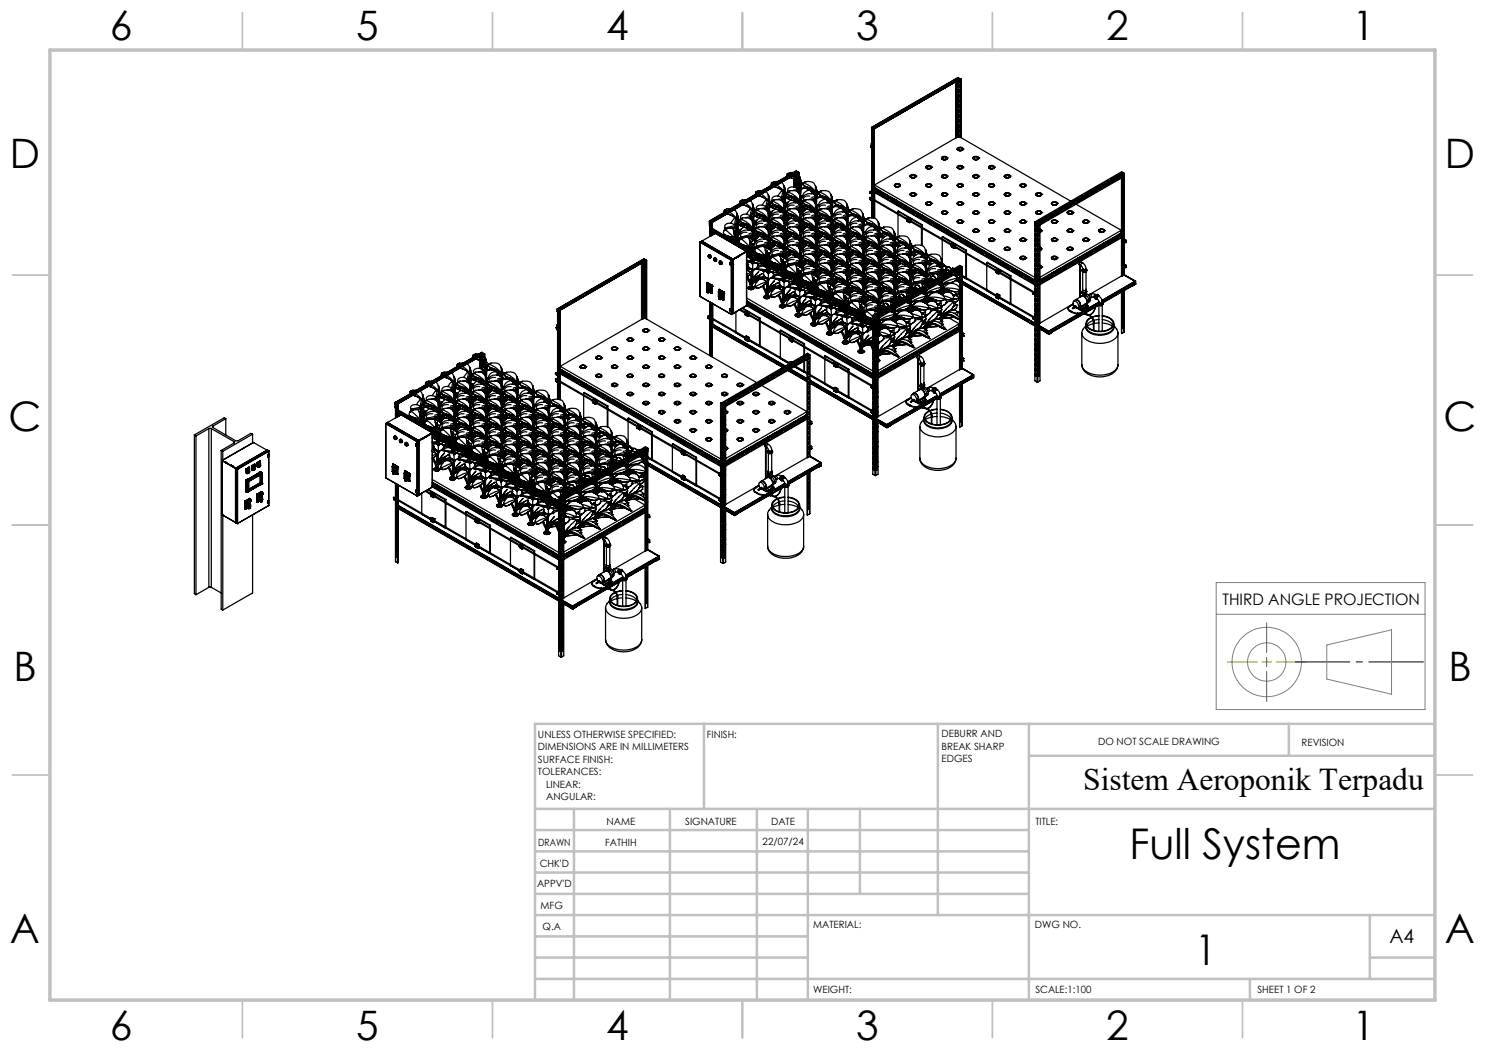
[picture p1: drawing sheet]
<svg xmlns="http://www.w3.org/2000/svg" width="297mm" height="210mm" viewBox="0 0 297 210" stroke-linecap="round" stroke-linejoin="round" font-family="sans-serif">
<defs><g id="words">
<g font-size="8.5">
<text x="225.9" y="171.8">Full System</text>
<text x="239" y="193">1</text>
</g>
<g font-size="8.1">
<text x="22" y="8">6</text>
<text x="71.2" y="8">5</text>
<text x="121.2" y="8">4</text>
<text x="171.3" y="8">3</text>
<text x="221.3" y="8">2</text>
<text x="270.5" y="8">1</text>
<text x="2" y="33.6">D</text>
<text x="289" y="33.6">D</text>
<text x="1.7" y="86.1">C</text>
<text x="288.7" y="86.1">C</text>
<text x="2.7" y="136.1">B</text>
<text x="289.7" y="136.1">B</text>
<text x="2" y="188.6">A</text>
<text x="289" y="188.6">A</text>
<text x="22" y="208">6</text>
<text x="71.2" y="208">5</text>
<text x="121.2" y="208">4</text>
<text x="171.3" y="208">3</text>
<text x="221.3" y="208">2</text>
<text x="270.5" y="208">1</text>
</g>
<text font-size="6.3" x="216.7" y="158.1">Sistem Aeroponik Terpadu</text>
<text font-size="3.9" x="277.9" y="188.5">A4</text>
<text font-size="3.2" x="244.5" y="120.9">THIRD ANGLE PROJECTION</text>
<g font-size="2">
<text x="107.6" y="147.6">UNLESS OTHERWISE SPECIFIED:</text>
<text x="141.4" y="147.6">FINISH:</text>
<text x="188.3" y="147.5">DEBURR AND</text>
<text x="188.3" y="150">BREAK SHARP</text>
<text x="219.6" y="149">DO NOT SCALE DRAWING</text>
<text x="260.3" y="149.2">REVISION</text>
<text x="107.6" y="150.1">DIMENSIONS ARE IN MILLIMETERS</text>
<text x="107.6" y="152.6">SURFACE FINISH:</text>
<text x="107.6" y="155.1">TOLERANCES:</text>
<text x="188.3" y="152.5">EDGES</text>
<text x="109.2" y="157.6">LINEAR:</text>
<text x="109.2" y="160.1">ANGULAR:</text>
<text x="121.3" y="165">NAME</text>
<text x="137" y="164.9">SIGNATURE</text>
<text x="154.2" y="164.9">DATE</text>
<text x="207.1" y="164.9">TITLE:</text>
<text x="107.6" y="169.1">DRAWN</text>
<text x="107.9" y="173.3">CHK'D</text>
<text x="121" y="169.1">FATHIH</text>
<text x="152.5" y="168.9">22/07/24</text>
<text x="107.4" y="177.4">APPV'D</text>
<text x="108.1" y="181.8">MFG</text>
<text x="108.5" y="186">Q.A</text>
<text x="162.6" y="185.5">MATERIAL:</text>
<text x="207" y="185.5">DWG NO.</text>
<text x="162.6" y="198.5">WEIGHT:</text>
<text x="207.1" y="198.6">SCALE:1:100</text>
<text x="251.5" y="198.6">SHEET 1 OF 2</text>
</g>
</g></defs>
<g fill="none" stroke="#808080" stroke-width=".2">
<path d="M243.2 116.5h41.8v25.4h-41.8zM243.2 122.9h41.8M265.4 129l12.9-3v12.8l-12.9-3z"/>
<circle cx="253.3" cy="132.4" r="3.8"/>
<circle cx="253.3" cy="132.4" r="7"/>
</g>
<path d="M284.7 132.4h-25.7" fill="none" stroke="#000" stroke-width=".2" stroke-dasharray="15.2 1.3 1.3 1.3" stroke-dashoffset="4.3"/>
<path d="M245.5 132.4h6M252.4 132.4h1.9M253.3 124.5v6M253.3 131.5v1.8M253.3 134.3v6M255.2 132.4h6" fill="none" stroke="#808000" stroke-width=".2"/>
<g fill="none" stroke="#c0c0c0" stroke-width=".35">
<path d="M48.5 2.5v7.5M98.5 2.5v7.5M148.5 2.5v7.5M198.5 2.5v7.5M248.5 2.5v7.5M2.5 55h7.5M287 55h7.5M2.5 105h7.5M287 105h7.5M2.5 155h7.5M287 155h7.5M48.5 200v7.5"/>
<path d="M98.5 200v7.5M148.5 200v7.5M198.5 200v7.5M248.5 200v7.5"/>
</g>
<g fill="none" stroke="#c0c0c0" stroke-width=".5">
<path d="M140.8 144.8v17M187.6 144.8v38.2M205.8 144.8v55.2M205.8 151.2h81.2M257.8 144.8v6.4M287 144.8h-180v55.2M107 161.8h180M107 178.8h98.8M107 174.5h98.8M107 170.3h98.8M107 166h98.8M114.8 161.8v38.2"/>
<path d="M134 161.8v38.2M151.4 161.8v38.2M161.6 161.8v38.2M172 161.8v17M107 195.8h180M107 191.5h54.6M107 187.3h54.6M107 183h180M250 195.8v4.2M274 191.5h13M274 183v12.8"/>
</g>
<path d="M10 10h277v190h-277z" fill="none" stroke="#c0c0c0" stroke-width=".7"/>
<g fill="none" stroke="#000" stroke-width=".25">
<path d="M184.5 19.9h.1M184.5 19.9l-.1 .1M184.5 19.9l-.2 .1M184.7 19.7l.1 .1M184.7 19.8h.1M184.7 19.7v.1M184.7 19.7l-.4 .3M184.7 19.8l-.4 .2M184.8 19.8l-.4 .2h-.1M185.1 19.5h.1M185.4 19.4l-.1 .1M185.4 19.4l-.3 .1"/>
<path d="M185.6 19.2l.1 .1-.6 .2M185.6 19.2l.1 .1M185.6 19.2l-.5 .3M186 19h.1M186.2 18.9h.1M186.2 18.9v.1M186.2 18.9l-.2 .1M186.4 18.7l.1 .1M186.4 18.7l-.4 .3M186.5 18.8l-.5 .2M186.9 18.5h.1M187.1 18.4h.1"/>
<path d="M187.1 18.4l-.2 .1M187.1 18.4l-.1 .1M187.3 18.2l.1 .1-.4 .2h-.1M187.3 18.3h.1M187.3 18.2v.1M187.3 18.2l-.4 .3M187.7 18h.1M187.7 17.9v.1M188 17.9h.1M188 17.9l-.1 .1M188 17.9l-.3 .1M188.1 17.7l.2 .1"/>
<path d="M188.1 17.8h.2M188.1 17.7l-.4 .2M188.1 17.8l-.4 .2M188.1 17.7v.1M188.3 17.8l-.5 .3-.1-.2M188.6 17.5h.1M188.8 17.4v.1M188.9 17.5h-.3M189 17.2l.2 .1-.5 .3-.1-.1M189 17.3h.2M189 17.2v.1M189 17.2l-.4 .3"/>
<path d="M189 17.3l-.4 .2M189.4 17h.1M189.7 16.9l-.1 .1M189.7 16.9l-.3 .1M189.7 16.9h.1M189.9 16.7l.1 .1M189.9 16.8h.1M189.9 16.7l-.5 .3M189.9 16.8l-.5 .2M189.9 16.7v.1M190 16.8l-.5 .3-.1-.1M190.3 16.5h.1"/>
<path d="M190.5 16.4h.1M190.5 16.4l-.2 .1M190.6 16.4l-.1 .1M190.7 16.2l.2 .1-.6 .2M190.7 16.3h.2M190.7 16.2v.1M190.7 16.2l-.4 .3M190.7 16.3l-.4 .2M191.2 16h.1M191.2 16.3v11.3M191.3 16h.1M191.4 15.9h.1"/>
<path d="M191.4 16.4l-.1 .1M191.4 16.9h.1M191.4 17.4l-.1 .1M191.4 18.4l-.1 .1M191.4 19.4l-.1 .1M191.4 19.9h.1M191.4 15.9l-.1 .1M191.4 16.4v-.2l-.1 .3M191.4 16.4h.1M191.4 15.9v.1M191.4 16.9v.5M191.4 18.9v.5"/>
<path d="M191.4 19.9v.5M191.4 17.4h.1M191.4 18.4h.1M191.4 18.9h.1M191.4 19.4h.1M191.5 19.9l-.2 .1v.5M191.5 19.4l-.2 .1M191.5 18.9l-.2 .1v.5M191.5 18.4l-.2 .1M191.5 17.9l-.2 .1v.5M191.5 16.4l-.2 .1M191.5 15.9h.1"/>
<path d="M191.5 15.9l-.2 .1M191.5 17.4l-.2 .1M191.5 16.9l-.2 .1v.5M191.5 16.1v.3M191.5 16.9v.5M191.5 17.9v.5M191.5 18.9v.5M191.5 19.9v.5M191.5 17.9l-.1 .5M191.6 15.7l.1 .1M191.6 15.8h.1M191.6 15.7l-.4 .3"/>
<path d="M191.6 15.8l-.4 .2M191.6 15.7v.1M191.6 15.8v.1M191.6 16.1v11.2M191.7 15.5l-17.4 10M191.7 15.5l-17.3 10M191.7 15.5l.4 .3M191.7 15.8l-.4 .2h-.1M191.7 15.8h.1M191.7 16v11.3M191.9 19.9h.1v.6M191.9 18.9h.1v.6l-.1-.1"/>
<path d="M191.9 18.4l.1 .1M191.9 17.9h.1v.6M191.9 17.4l.1 .1M191.9 17h.1v.5M191.9 15.9v.5M191.9 17v.4M191.9 17.9v.5M191.9 18.9v.5M191.9 19.9v.5M191.9 17.4h.1M191.9 15.9l.1 .6-.1-.1M191.9 15.9h.1"/>
<path d="M191.9 16.4l.1 .1M191.9 17.9h.1M191.9 18.9h.1M191.9 19.4l.1 .1M191.9 18.4h.1M191.9 19.4h.1M191.9 16.4h.1M192.1 15.8h.1M192.1 15.8l-17.3 10-.4-.3M192.2 15.8v11.7M192.2 15.8h.1M148.4 40l-.3 .1"/>
<path d="M148.4 40h.1M149.3 39.9l-.9 .1M149.7 39.9l.2 .1-.5 .2-.1-.1M149.7 40h.1M149.7 39.9v.1M149.7 40l-.4 .2M149.7 39.9l-.4 .2M150.1 39.6l.2 .1M150.1 39.7h.1M150.1 39.6v.1M150.4 39.6l-.1 .1M150.4 39.6l-.3 .1"/>
<path d="M150.6 39.4l.1 .1M150.6 39.5h.1M150.6 39.4v.1M150.6 39.4l-.5 .2M150.6 39.5l-.5 .2M150.7 39.5l-.4 .2M151 39.2h.1M151 39.1v.1M151.1 38.7h.1M151.2 38.4h.1M151.2 39.1h.1M151.2 39.1v.1"/>
<path d="M151.2 39.1l-.2 .1M151.3 38.3l-.2 .2 .1 .3-.1-.1M151.3 38.3l.4 .3M151.3 38.3l-.1 .1M151.4 38.9l.2 .1M151.4 39h.2M151.4 38.9v.1M151.4 38.9l-.4 .2M151.4 39l-.4 .2M151.6 39l-.5 .3-.1-.2M151.6 38.2l-.3 .1M151.6 38.2h.1"/>
<path d="M151.9 38.7h.1M152.1 38.6h.1M152.1 38.6l-.2 .1M152.1 38.6l-.1 .1M152.2 38.8l1.1 .9 .5 .9M152.3 38.4l.1 .1M152.3 38.5h.1M152.3 38.4v.1M152.3 38.5l-.4 .2M152.3 38.4l-.4 .3M152.4 38.1l-.8 .1M152.4 38.5l-.4 .2"/>
<path d="M152.8 38.2h.1M153 38.1h.1M153 38.1l-.1 .1M153 38.1l-.3 .1M153.1 38.3l.4 .4 .1 1.5-.9-.7-1-.4M153.1 37.9l.2 .1M153.1 38h.2M153.1 37.9v.1M153.1 37.9l-.4 .3M153.1 38l-.4 .2M153.3 38l-.4 .2h-.2M153.3 39.9l-.9 1.1"/>
<path d="M153.6 37.7h.1M153.7 39.7l.1 .2v.4M153.7 39l.1 .4M153.8 39.4v1.1l-.1-.3M153.8 39.8v.6M153.8 39.4l.2 1.7M153.8 37.6v.1M154 37.4l.2 .1M154 37.5l-.4 .2 .3-.1M154 37.5h.2M154 37.4v.1M154 37.4l-.4 .3"/>
<path d="M154.2 37.5l-.5 .2h-.1M154.3 36.9h.1M154.4 36.5h.1M154.4 36.5l-.2 .2 .1 .3v-.1M154.4 36.5l.4 .2M154.4 37.2h.1M154.6 37.2h.1M154.7 37.1h.1M154.7 37.1v.1M154.7 37.1l-.3 .1M154.8 40a1.4 1.4 0 0 1 2 1.4v.6l.2 .3-.1-1.1M154.8 40l-.4 .2"/>
<path d="M154.8 40h.1M154.8 36.4l-.4 .1M154.8 36.4h.1M154.8 37.3l1 .4 1 .7M154.9 36.9l.1 .1M154.9 37h.1M154.9 36.9v.1M154.9 37l-.5 .2M154.9 36.9l-.5 .3M155 37l-.4 .2h-.2M155.3 36.7h.1M155.4 37l1 .8 .6 1"/>
<path d="M155.5 36.6h.1M155.5 36.6l-.2 .1M155.6 36.3l-.8 .1M155.6 36.6l-.1 .1M155.8 36.4l.1 .1-.4 .3-.2-.1M155.8 36.5h.1M155.8 36.5l-.5 .2M155.8 36.4v.1M156.2 36.2h.1M156.3 36.5l.4 .4 .1 .7a1.05 1.05 0 0 0 .2 1.1l-.1-1.1M156.4 36.1l.1 .1M156.4 36.1v.1"/>
<path d="M156.4 36.1l-.2 .1M156.5 39.7a1.23 1.23 0 0 0-2.1 .1l.1 .3M156.5 38.1l-.6 .6-.3 .5M156.6 38.2l-.2 1.4M156.6 35.9l.1 .1M156.6 36h.1M156.6 36l-.4 .2M156.6 35.9l-.4 .3M156.6 35.9v.1M156.7 38.3l.3 .7v.3M156.7 36l-.4 .3-.1-.1M156.8 38l.2 .2-.1 .4v-.6"/>
<path d="M156.8 37.2l.1 .4M156.9 38.7l-.3 1M156.9 39.9l-.7-.2-.8 .2M156.9 37.6l.2 1.7M157 39.3l-.1 1M157 39.3l-.1 1.1M157.1 39.7l-.1 1.6M157.1 35.7h.1M157.1 39.7a1.76 1.76 0 0 1 2 .4M157.1 39.3v.3l.5-.2M157.3 35.6l-.1 .1M157.3 39.5l1.9 .9-1.8-.8"/>
<path d="M157.3 35.7h-.2M157.4 39.6h.1M157.4 38.7h.1M157.4 35.1h.1M157.5 38.8l-.2 .3v.4M157.5 35.4l.1 .1M157.5 35.5h.1M157.5 35.4v.1M157.5 35.4l-.4 .3M157.5 35.5l-.4 .2M157.5 34.7h.1M157.5 38.4h.1"/>
<path d="M157.6 39.4a1.83 1.83 0 0 1 1.5 .6M157.6 38.3l-.2 .3 .2 .3 1.4 .6 .9 .7-.9-.7-1.1-.4-.5-.4M157.6 38.3l1.6 1.1 .6 .5 .3 .7M157.6 38.3l-.1 .1M157.6 38.3l.1 .1M157.6 35.5l-.4 .3-.1-.1M157.7 39.3l.2-.2-.3 .3zM157.9 38.2l-.3 .1M157.9 38.2h.1M157.9 34.6l-.4 .1M157.9 34.6h.1M157.9 38.2a1.4 1.4 0 0 1 2 1.4v.6"/>
<path d="M157.9 35.2h.1M158 34.9h-.1a.26 .26 0 0 0-.4-.1 .26 .26 0 0 0 0 .4l-.1-.1M158 35.5l1 .4 .9 .7-1.1-.8-.8-.3M158.2 35.1h.1M158.2 35.1l-.1 .1M158.2 35.1l-.3 .1M158.3 40h-.1a1.46 1.46 0 0 0-.9 1.3M158.3 34.9l.2 .1M158.3 35h.2M158.3 34.9v.1M158.3 34.9l-.4 .3M158.3 35l-.4 .2"/>
<path d="M158.5 39.6h-.2a1.31 1.31 0 0 0-1.2 .1M158.5 35l-.5 .3-.1-.1M158.5 35.2l.3 .2M158.7 34.5l-.8 .1M158.8 35.1v.6M158.8 35.8v1.6M158.8 34.7h.1M158.8 35v.7M159 39.5l.8 1.2zM159 34.7h.1M159 35.6h.1M159 35.9v.3"/>
<path d="M159 34.6h.1M159 36.1v.1M159 37.1v.1M159 34.6v.1M159 36.9v.1M159 35.6l.1 .1M159 35.9l.1 .2M159 36.6v.5M159 36.1h.1M159 36.6h.1M159 37.1h.1M159.1 39.6l.7 1.1"/>
<path d="M159.1 36.6h-.1v.6l.1-.1M159.1 35.1l-.1 .1M159.1 34.6h.1M159.1 34.6l-.1 .1M159.1 36.1l-.1 .1M159.1 35.1l-.1-.2v.3M159.1 39.6l.7 .7M159.2 35.7l.6 .6 .3 .7M159.2 34.4l.1 .1M159.2 34.5h.1M159.2 34.4l-.4 .3M159.2 34.4v.1"/>
<path d="M159.2 34.5l-.4 .2M159.2 34.5v.1M159.2 34.8v.9M159.2 36v1.6M159.3 34.2l-17.3 9.9M159.3 34.2l.4 .3M159.3 34.2l-17.2 9.9M159.3 34.5h.1M159.3 34.7v1M159.3 36.1v1.5M159.3 38.3l.8-.3v.7M159.3 34.5l-.4 .2h-.1"/>
<path d="M159.5 39.8v.1M159.5 39.9h.1M159.5 39.8h.1M159.5 37.7v.1zM159.5 37.1l.1 .1M159.5 36.6l.1 .1v.5M159.5 35.1l.1 .2v-.7v.5M159.5 35.7h.1v.3M159.5 35.7l.1 .1M159.5 35.7v.1M159.5 36.6v.5M159.5 35.1h.1"/>
<path d="M159.5 37.6h.1M159.5 38.2l.1 .2M159.6 34.8h.1M159.6 38.2l.1 .1M159.6 35.1v.1M159.6 36.6h.1M159.6 37.1v.1M159.6 36.6v.5M159.6 34.6l-.1 .5M159.6 36.6h-.1M159.6 37.1h-.1M159.6 37.9a1.24 1.24 0 0 0-2.1 .1l.1 .3"/>
<path d="M159.6 39.9l-.1 .1M159.6 36.9v.2M159.7 38.3v.3v-.3M159.7 38.3l.3 .3 .1 .7v-.6l-.4-.5 .2 .2M159.7 38.3h.1M159.7 34.5l-17.3 10M159.7 34.5h.1M159.7 34.5l-17.3 9.9M159.7 34.5v1.6M159.7 36.4v1M159.7 37.7v.2M159.7 38.3v.3"/>
<path d="M159.8 35.1l.1 .6a1.21 1.21 0 0 0 .2 1.2v-1.2M159.8 34.5v1.5M159.8 36.5v.8M159.8 37.5v.5M159.8 38.3v.4M159.8 34.5h-.1M159.8 36.5l.4 .7-.1 .3M159.9 39.5l.2 .5v.4M159.9 39.7l.2 .3v.3M159.9 36.2l.2 .2v.3M159.9 39.3l.2 .1M159.9 39.5l.2 .1"/>
<path d="M160 39l.1 .4M160 35.4l.1 .3M160 36.8l-.3 1.1 .3-1M160.1 39.4v1.1l-.2-.3M160.1 38l-.5-.1-1.1 .2M160.1 39.3l-.1 .1M160.1 39.3v.2l-.2-.1M160.1 36.2v.6M160.1 39.4l.1 1.7M160.1 35.7l.1 1.8M160.1 39.3v.2M160.1 37.5v1.1"/>
<path d="M160.2 39.3h.1M160.2 39.5v.3zM160.2 39.3h.3M160.2 37.8a1.71 1.71 0 0 1 2.1 .5M160.2 37.5v.3l.5-.2M160.5 36.9h.1M160.5 36.9l.4 .3 1.2 .5 1 .7M160.7 36.5h.1M160.7 37.6a1.99 1.99 0 0 1 1.5 .6M160.7 36.5l1.7 1 .9 1.3M160.7 37.6l.3-.3zM160.7 36.5l-.1 .1a.64 .64 0 0 0 .7 .8l1 .4 .8 .6"/>
<path d="M161 36.4a1.47 1.47 0 0 1 1.7 .2 1.47 1.47 0 0 1 .4 1.6l.2 .5M161 40a1.47 1.47 0 0 1 1.7 .2 1.47 1.47 0 0 1 .4 1.6l.2 .5M161 36.4l-.3 .1M161 36.4h.1M161 40l-.3 .1M161 40h.1M161.6 37.8l-.3-.1a1.03 1.03 0 0 0-1.1 .3v1.5M162 39.2a.84 .84 0 0 0-1.3 .8l.1 .1M162 38l-.7 .2a1.46 1.46 0 0 0-.9 1.3M162.1 37.7l.8 1.2M162.2 38.7h.1M162.2 37.7l.7 1.2"/>
<path d="M162.2 38.2l.1 .1M162.2 37.8l.7 .7M162.3 38.3h.1M162.3 38.3l.6 .6M162.4 38.4l-.2 .3M162.5 38h.1M162.7 38.8l.2 .1M162.8 38.1l-.1 .1M162.9 38.2l-.1 .2M162.9 38.9h.1M163 38.3l.3 .7M163 38.9h.1"/>
<path d="M163.1 38.9l-.1 .1M163.1 38l.2 .1-.1 .5v-.6M163.1 38.9v.1M163.1 38.9h.1M163.1 38.8l-.2 .1M163.1 37.2l.1 .4M163.1 38.8h.1M163.2 38.7l-.1 .1M163.2 39.4v.1M163.2 39.9l-.7-.2-.9 .2M163.2 37.6l.1 1.1M163.2 37.6l.2 1.7"/>
<path d="M163.2 39.3l-.9 .2M163.2 38h.1M163.2 39.3h.1M163.2 38.4h.1M163.3 38.9v.4M163.3 39.3l-.1 1M163.3 38.7h.1M163.3 39.3l-.1 1.1M163.3 39.3h.1M163.3 39.3l-.4 .4 .3-.2M163.3 39.3a1.88 1.88 0 0 0-3.1 .7v-.3M163.3 38.2l.2 .2"/>
<path d="M163.3 39.7a1.76 1.76 0 0 1 2.1 .4M163.4 39.3v.3l.4-.2M163.4 39.7l-.1 1.1M163.5 38.5h.1M163.5 38.4h.1M163.5 38.4h-.1M163.5 38.4l-.1 .2 .1-.1M163.7 38.7h.1M163.7 38.7l.5 .4 1.1 .4 .9 .7M163.8 39.4l.4-.3zM163.8 38.4h.1M163.8 38.3v.1"/>
<path d="M163.9 39.4a1.82 1.82 0 0 1 1.5 .6M163.9 38.3l1.6 1.1 .5 .5 .4 .7M164.2 38.2a1.44 1.44 0 0 1 1.5 .1 1.44 1.44 0 0 1 .6 1.5l-.1 .4-.9-.7-1.4-.6-.2-.3 .2-.3M164.2 38.2l-.3 .1M164.2 38.2h.1M164.7 39.6h-.1a1.24 1.24 0 0 0-1.2 .1M165.1 39.9h-.4a1.58 1.58 0 0 0-1.1 1.3M165.2 39.5l.9 1.2M165.3 39.6l.8 1.1M165.4 39.6l.7 .7M165.7 39.8l.1 .1M165.9 39.9l-.1 .1"/>
<path d="M166.3 39.7l.1 .3-.1 .3M166.3 39v.4M166.3 39.4l.1 1.1-.2-.3M166.4 39.8l-.1 .6M166.4 39.4l.1 1.7M167.3 40a1.44 1.44 0 0 1 2.1 1l.1 1.3M167.3 40l-.3 .1M167.3 40h.1M174 38.3v.3M174 38.3l.1 .1M174 38.6l.1 .1M174.1 38.4v.1"/>
<path d="M174.1 39.8h.1M174.1 40h.1M174.1 38.5l-.1 .1M174.1 38.5l.1 .1M174.1 40l.2 .1M174.1 39.8l.2 .2 .1-.1M174.1 39.7l.2 .1M174.1 39.7v.3M174.1 29.2l.1 .1M174.2 39.7h.1M174.2 39.6l.1 .1zM174.2 38.6l-.1 .1"/>
<path d="M174.2 29.2l-.1 .1M174.2 29.2v.1M174.2 39.6l-.2-.1-.1 .1 .4 .2M174.2 39.6v.1M174.2 39.6l.1 .1M174.2 29.3v.1M174.2 29.2h.1M174.3 39.7h.1M174.3 29.1v.1M174.3 29.4h.1M174.3 28.9v.2l.3-.2 .1 .4M174.3 39.8h.1"/>
<path d="M174.3 28.7v.1l.3-.1M174.3 28.7v.8M174.3 39.8v.3M174.3 29.3h.1M174.3 29.5h.1M174.3 29.5l.1 .1M174.3 29.2h.1M174.3 29.2l-.1 .1M174.3 25.5v.6M174.3 29.2v.1M174.3 29.6l.3 .1M174.3 29.6l.1 .1"/>
<path d="M174.3 25.5v.1M174.3 29.7h.1M174.3 29.7l.1 .1 .2-.1M174.3 29.6h.3M174.3 25.5l.1 .1M174.3 26.1h.1M174.3 29.7h.3M174.3 25.6h.1M174.3 38.1l-.3 .2M174.3 38.3l-.2 .1M174.3 25.5v3.1M174.3 29.6h.1"/>
<path d="M174.3 29.7v8.9M174.3 38.7v.8M174.4 29.6h.2M174.4 29.8h.1M174.4 25.5h-.1M174.4 25.5l.4 .4M174.4 25.6v2.9M174.4 38.7v.8M174.4 38.2h.1M174.4 25.6l.4 .3M174.4 37.7h.1M174.4 28.5l.2 .2"/>
<path d="M174.4 28.5l-.1 .2M174.4 29.6h.1M174.4 39.9l.1-.2 6.9 4M174.4 39.9l7 4M174.4 39.9h.1M174.4 29.3v.1M174.4 29.7v8.8M174.4 29.7h.2M174.4 25.6h.1M174.5 39.4l-.4 .3M174.5 39.2h.1M174.5 39.4h.1"/>
<path d="M174.5 39.2v.2M174.5 39.4l.2 .1M174.5 39.2l.2 .1M174.5 38.4l-.3 .2M174.5 38.4l-.1 .3h-.3M174.5 29.8v8.6M174.5 38.3l32.9 18.9M174.5 37.8l32.9 19M174.6 29.6h.1M174.6 39.3v.1zM174.6 38.9l.1 .4M174.6 38.4l.1 .1"/>
<path d="M174.6 38.4v-.5l.1 .6M174.6 37.4l.1 .1M174.6 36.9h.1v.6M174.6 35.9l.1 .6-.1-.1M174.6 35.4l.1 .1M174.6 34.9l.1 .6M174.6 34.4l.1 .1M174.6 33.9h.1v.6M174.6 32.9h.1l-.1 .6v-.1M174.6 32.4l.1 .1M174.6 31.9l.1 .6M174.6 31.4l.1 .1"/>
<path d="M174.6 30.9h.1v.6M174.6 29.9h.1v.6l-.1-.1M174.6 28.4l.1 .1M174.6 27.9l.1 .6M174.6 26.4l.1 .1M174.6 25.9l.1 .6M174.6 27.4l.1 .1M174.6 26.9h.1v.6M174.6 25.9v.5M174.6 26.9v.5M174.6 27.9v.5M174.6 29.9v.5"/>
<path d="M174.6 30.9v.5M174.6 31.9v.5M174.6 32.9v.5M174.6 33.9v.5M174.6 34.9v.5M174.6 35.9v.5M174.6 36.9v.5M174.6 38.9v.3M174.6 40v.4M174.6 26.4h.1M174.6 30.4h.1M174.6 32.9h.1"/>
<path d="M174.6 33.4h.1M174.6 35.9h.1M174.6 37.4h.1M174.6 29.7h.1M174.6 38l.1 .2M174.6 27.9h.1M174.6 30.4l.1 .1M174.6 30.9h.1M174.6 31.9h.1M174.6 33.4l.1 .1M174.6 33.9h.1M174.6 34.9h.1"/>
<path d="M174.6 36.4l.1 .1M174.6 38.9h.1M174.6 29.6h-.3M174.6 29.9h.1M174.6 28.4h.1M174.6 29.6v.1M174.6 38.3v.1M174.6 34.4h.1M174.6 35.4h.1M174.6 36.9h.1M174.6 32.4h.1M174.6 31.4h.1"/>
<path d="M174.6 26.9h.1M174.6 27.4h.1M174.6 36.4h.1M174.6 38.4h.1M174.6 29.4v.2M174.6 38l.4 .3v.1M174.6 38v.2M174.6 36.1l.1 .1M174.6 35.1h.1M174.6 29.2h.1M174.6 28.1l.1 .1M174.6 29.5h.1"/>
<path d="M174.6 29.1h.1M174.6 29.5h-.3M174.6 28.7v.6M174.6 29.4v.1M174.6 29.5v.1M174.6 38.2l.4 .2M174.6 38.2h.1M174.7 29l-.2 .2-.2-.1M174.7 38.2h.1M174.7 29.5h-.1M174.7 37.1v.1M174.7 34.1v.1"/>
<path d="M174.7 33.1v.1M174.7 32.1v.1M174.7 31.1v.1M174.7 30.1v.1M174.7 26.1v.1M174.7 27.1v.1M174.7 28.1l-.1 .1M174.7 36.1l-.1 .1M174.7 37.5h.1M174.7 37.4l-.1 .1M174.7 29.4v.1M174.7 39.5h.1"/>
<path d="M174.7 39.3h.1M174.7 39.5l-.4 .3M174.7 39.3v.2M174.7 25.5h.1M174.8 25.5h.1M174.8 25.9v3.3l-.5 .1M174.8 29.3v10.6M174.8 29.2l-.4 .1M174.8 29.3l-.4 .1M174.9 37.5h.1M174.9 38.2l.2 .2M174.9 38.4v1.6"/>
<path d="M174.9 37.7l32.1 18.6M174.9 37.5l.5 .3M174.9 37.8h.1M174.9 37.3h.1M174.9 37.4h.1M174.9 37l32.1 18.5M174.9 37v.5M174.9 38.2v.1M174.9 38.5v1.5M174.9 37.5l32.1 18.5M174.9 37.6h.1M175 25.4h.1"/>
<path d="M175 25.4l-.1 .1M175 37.6h-.1M175 38.4h.1M175.1 38.4h.1M175.2 25.2l.1 .1-.4 .2M175.2 25.3h.1M175.2 25.2v.1M175.2 25.2l-.4 .3M175.2 37.7l-.3 .1M175.2 25.3l-.4 .2M175.2 37.7h.1M175.5 38.5l.4 .3v.1"/>
<path d="M175.5 38.5v.2M175.5 38.7l.4 .2M175.5 38.7h.1M175.6 25h.1M175.6 24.9v.1M175.7 38.1l.6 .2M175.7 38v.1M175.7 38.1h.1M175.9 24.9h.1M175.9 24.9l-.1 .1M175.9 24.9l-.3 .1M175.9 38.9h.1"/>
<path d="M176 24.7l.2 .1M176 24.8h.2M176 24.7l-.4 .2M176 24.8l-.4 .2M176 24.7v.1M176.2 24.8l-.5 .2-.1-.1M176.3 39l.1 .1M176.4 39.2l-.1-.2 .5 .3v.1M176.4 39.2l.4 .2M176.4 39.1l.4 .3M176.4 39.1v.1M176.5 24.5h.1"/>
<path d="M176.5 24.4v.1M176.6 38.6h.1M176.6 38.5v.1l.5 .2M176.7 24.4v.1M176.8 24.4l-.3 .1M176.8 39.4h.1M176.9 24.2l.2 .1-.5 .2-.1-.1M176.9 24.3h.2M176.9 24.2v.1M176.9 24.2l-.4 .2M176.9 24.3l-.4 .2M177.2 39.5l.5 .3-.1 .1"/>
<path d="M177.2 39.5v.2M177.2 39.5v.1M177.2 39.7l.4 .2M177.2 39.6l.5 .3M177.2 39.6v.1M177.3 23.9l.2 .1M177.3 24h.1M177.3 23.9v.1M177.4 39.1l.6 .2M177.4 39v.1M177.5 39l-.1 .1M177.6 23.9h.1"/>
<path d="M177.6 23.9l-.1 .1M177.6 23.9l-.3 .1M177.7 39.9h-.1M177.7 39.9h.1M177.8 23.7l.1 .1M177.8 23.8h.1M177.8 23.7l-.5 .2M177.8 23.8l-.5 .2M177.8 23.7v.1M177.9 23.8l-.4 .2M178.2 23.5h.1M178.3 39.6l.6 .2"/>
<path d="M178.3 39.5v.1M178.4 39.5l-.1 .1M178.4 23.4h.1M178.4 23.4l-.2 .1M178.5 23.4l-.1 .1M178.6 23.2l.2 .1-.6 .2M178.6 23.3h.2M178.6 23.2v.1M178.6 23.2l-.4 .3M178.6 23.3l-.4 .2M178.9 37.1a.7 .7 0 0 0 1.1 0M178.9 37v.1"/>
<path d="M179 37a.46 .46 0 0 1 .6-.2 .46 .46 0 0 1 .3 .4l-.3 .1a.38 .38 0 0 1-.6-.3zM179 36.8h.1a.52 .52 0 0 1 .6-.1 .52 .52 0 0 1 .3 .5l-.2 .1a.57 .57 0 0 1-.9-.4zM179 36.9l.3-.1a.35 .35 0 0 1 .5 0 .35 .35 0 0 1 0 .4l-.1 .1a.41 .41 0 0 1-.4 0 .41 .41 0 0 1-.3-.4zM179.2 40v.1M179.3 22.9l-.1 .1M179.5 22.7l.1 .1M179.5 22.7l-.4 .3 .3-.1M179.6 22.8l-.5 .2M179.9 22.5h.1M180 22.5h.1M180.1 37.1h-.1M180.1 37v.1"/>
<path d="M180.2 22.4l-.1 .1M180.2 22.4l-.2 .1M180.4 22.2l.1 .1M180.4 22.3h.1M180.4 22.3l-.4 .2M180.4 22.2l-.4 .3M180.4 22.2v.1M180.5 22.3l-.4 .2h-.1M180.8 22h.1M181 21.9h.1M181 21.9v.1M181 21.9l-.2 .1"/>
<path d="M181.2 21.7l.2 .1-.5 .2h-.1M181.2 21.8h.2M181.2 21.8l-.4 .2M181.2 21.7l-.4 .3M181.2 21.7v.1M181.6 21.5h.1M181.7 21.4v.1M181.9 21.4v.1M182 21.4l-.3 .1M182 35.2h.1M182 35.2a.67 .67 0 0 0 1.2 .1M182 38.9h.1"/>
<path d="M182 38.9a.73 .73 0 0 0 1.2 .1M182 35.2a.7 .7 0 0 0 1.2 .1M182 38.9a.68 .68 0 0 0 1.2 .1M182.1 21.2l.1 .1-.4 .2-.1-.1M182.1 21.3h.1M182.1 21.2v.1M182.1 21.3l-.4 .2M182.1 21.2l-.4 .2M182.1 35.3h.1M182.1 38.8l.3-.2a.37 .37 0 0 1 .5 0 .37 .37 0 0 1 .1 .4 .49 .49 0 0 1-.9-.2zM182.1 38.9h.1M182.2 35.1h.1a.48 .48 0 0 1 .8 .2l-.2 .1a.44 .44 0 0 1-.5 .1 .44 .44 0 0 1-.2-.4z"/>
<path d="M182.2 38.8l.1-.1a.48 .48 0 0 1 .8 .3l-.5 .1a.34 .34 0 0 1-.4-.3zM182.2 35l.2-.1a.49 .49 0 0 1 .5 0 .49 .49 0 0 1 .2 .5l-.2 .2a.52 .52 0 0 1-.6 0 .52 .52 0 0 1-.2-.5zM182.2 35.1l.2-.1a.37 .37 0 0 1 .5-.1 .37 .37 0 0 1 .1 .5h-.1a.44 .44 0 0 1-.5 .1 .44 .44 0 0 1-.2-.4zM182.2 38.6h.2a.54 .54 0 0 1 .8 .4l-.4 .2a.46 .46 0 0 1-.5 0 .46 .46 0 0 1-.2-.5zM182.5 21h.1M182.5 20.9v.1M182.8 20.9h.1M182.8 20.9l-.1 .1M182.8 20.9l-.3 .1M183 20.7l.1 .1M183 20.8h.1M183 20.8l-.5 .2"/>
<path d="M183 20.7l-.5 .2M183 20.7v.1M183.1 20.8l-.5 .3-.1-.2M183.2 35.2h.1M183.2 38.9h.1M183.2 35.2v.1M183.2 38.9v.1M183.4 20.5h.1M183.7 20.4l-.1 .1M183.7 20.4l-.3 .1M183.8 20.2l.1 .1M183.8 20.3h.2"/>
<path d="M183.8 20.3l-.4 .2M183.8 20.2l-.4 .3M183.8 20.2v.1M183.9 20.3l-.4 .3-.1-.1M185.2 33.4h.1M185.2 33.4a.66 .66 0 0 0 1.1 .1M185.2 37.1a.7 .7 0 0 0 1.1 0M185.2 33.4a.7 .7 0 0 0 1.1 .1M185.2 37v.1M185.2 33.3l.3-.2a.48 .48 0 0 1 .6 0 .48 .48 0 0 1 .2 .5l-.2 .1a.54 .54 0 0 1-.6 .1 .54 .54 0 0 1-.3-.5zM185.2 36.9l.2-.1a.52 .52 0 0 1 .6-.1 .52 .52 0 0 1 .3 .5l-.2 .1a.57 .57 0 0 1-.9-.4zM185.3 33.5h.1"/>
<path d="M185.3 33.3l.2-.1a.4 .4 0 0 1 .5 0 .4 .4 0 0 1 .2 .4l-.3 .1a.35 .35 0 0 1-.4 0 .35 .35 0 0 1-.2-.4zM185.3 36.9h.2a.36 .36 0 0 1 .5-.1 .36 .36 0 0 1 .1 .4l-.2 .1a.35 .35 0 0 1-.4 0 .35 .35 0 0 1-.2-.4zM185.3 33.3l.3-.1a.35 .35 0 0 1 .4-.1 .35 .35 0 0 1 .1 .5h-.1a.39 .39 0 0 1-.5 .1 .39 .39 0 0 1-.2-.4zM185.3 36.9l.3-.1a.35 .35 0 0 1 .4 0 .35 .35 0 0 1 .1 .4l-.1 .1a.4 .4 0 0 1-.5 0 .4 .4 0 0 1-.2-.4zM186.3 33.4h.1M186.3 33.4v.1M186.3 37.1h.1M186.3 37v.1M188.3 38.9h.1M188.3 38.9a.73 .73 0 0 0 1.1 .1M188.3 31.6h.1M188.3 31.6a.67 .67 0 0 0 1.1 .1"/>
<path d="M188.3 35.2h.1M188.3 35.2a.67 .67 0 0 0 1.1 .1M188.3 38.9a.65 .65 0 0 0 1.2 0M188.3 31.6a.66 .66 0 0 0 1.2 0M188.3 35.2v.1a.67 .67 0 0 0 1.2-.1M188.3 38.7a.69 .69 0 0 1 1.2 .2 .69 .69 0 0 1-1.2-.1zM188.3 31.5l.2-.1a.52 .52 0 0 1 .6-.2 .52 .52 0 0 1 .3 .6l-.1 .1a.56 .56 0 0 1-.6 .1 .56 .56 0 0 1-.4-.5zM188.3 35.1h.1a.59 .59 0 0 1 .6-.2 .59 .59 0 0 1 .4 .5l-.2 .2a.54 .54 0 0 1-.9-.5zM188.4 38.8l.3-.2a.39 .39 0 0 1 .4 0 .39 .39 0 0 1 .2 .4h-.1a.49 .49 0 0 1-.8-.2zM188.4 38.9h.1M188.4 31.5a.49 .49 0 0 1 .6-.2 .49 .49 0 0 1 .3 .4l-.1 .1a.48 .48 0 0 1-.8-.3zM188.4 31.6v.1"/>
<path d="M188.4 35.3h.1M188.5 35.1l.2-.1a.35 .35 0 0 1 .4 0 .35 .35 0 0 1 .1 .4l-.1 .1a.36 .36 0 0 1-.5 0 .36 .36 0 0 1-.1-.4zM188.5 38.7h.2a.53 .53 0 0 1 .7 .2l-.3 .2a.34 .34 0 0 1-.5 0 .34 .34 0 0 1-.1-.4zM188.5 31.5l.2-.1a.36 .36 0 0 1 .4 0 .36 .36 0 0 1 .1 .4l-.2 .1a.32 .32 0 0 1-.4 0 .32 .32 0 0 1-.1-.4zM188.5 35.1l.2-.1a.39 .39 0 0 1 .4 0 .39 .39 0 0 1 .2 .4h-.1a.39 .39 0 0 1-.5 .2 .39 .39 0 0 1-.2-.5zM189.5 38.9h.1M189.5 31.6h.1M189.5 35.2h.1M191.2 27.6v-11.2l-16.3 9.3v12.1M191.3 27.5h.1M191.4 20.4l-.1 .1M191.4 20.9h.1"/>
<path d="M191.4 21.4l-.1 .1M191.4 22.4l-.1 .1M191.4 22.9h.1M191.4 23.4l-.1 .1M191.4 23.9h.1M191.4 24.4l-.1 .1M191.4 25.4l-.1 .1M191.4 26.4l-.1 .1M191.4 26.9h.1M191.4 27.4l-.1 .1M191.4 20.9v.5M191.4 21.9v.5"/>
<path d="M191.4 22.9v.5M191.4 23.9v.5M191.4 24.9v.5M191.4 25.9v.5M191.4 26.9v.5M191.4 20.4h.1M191.4 21.4h.1M191.4 21.9h.1M191.4 22.4h.1M191.4 23.4h.1M191.4 24.4h.1M191.4 24.9h.1"/>
<path d="M191.4 25.4h.1M191.4 25.9h.1M191.4 26.4h.1M191.4 27.4h.1M191.5 33.4h.1M191.5 33.4a.69 .69 0 0 0 1.1 .1M191.5 37.1a.74 .74 0 0 0 1.1 0M191.5 29.8h.1M191.5 29.8l.1 .2 .3 .2 .7-.3M191.5 29.8a.69 .69 0 0 0 1.1 0M191.5 33.4a.73 .73 0 0 0 1.1 .1M191.5 37.1a.73 .73 0 0 0 1.1 0"/>
<path d="M191.5 37v.1M191.5 27.4h.1M191.5 26.9h-.2v.6M191.5 26.4l-.2 .1M191.5 25.9l-.2 .1v.5M191.5 24.9l-.2 .1v.5l.2-.1M191.5 24.4l-.2 .1M191.5 23.9h-.2v.6M191.5 23.4l-.2 .1M191.5 22.9l-.2 .1v.5M191.5 21.9l-.2 .1v.5l.2-.1M191.5 21.4l-.2 .1"/>
<path d="M191.5 20.9l-.2 .1v.5M191.5 20.4l-.2 .1M191.5 20.9v.5M191.5 21.9v.5M191.5 22.9v.5M191.5 23.9v.5M191.5 24.9v.5M191.5 25.9v.5M191.5 26.9v.5M191.5 36.9l.2-.1a.52 .52 0 0 1 .6-.1 .52 .52 0 0 1 .2 .5l-.1 .1a.52 .52 0 0 1-.6 .1 .52 .52 0 0 1-.3-.5zM191.5 29.6l.2-.1a.52 .52 0 0 1 .6-.1 .52 .52 0 0 1 .2 .6h-.1a.52 .52 0 0 1-.6 .2 .52 .52 0 0 1-.3-.6zM191.6 33.2h.1a.52 .52 0 0 1 .6-.1 .52 .52 0 0 1 .2 .5l-.1 .1a.52 .52 0 0 1-.6 .1 .52 .52 0 0 1-.3-.5z"/>
<path d="M191.6 33.3l.3-.1a.36 .36 0 0 1 .4 0 .36 .36 0 0 1 .1 .4h-.1a.48 .48 0 0 1-.7-.3zM191.6 37l.3-.2a.36 .36 0 0 1 .4 0 .36 .36 0 0 1 .1 .4l-.1 .1a.48 .48 0 0 1-.7-.3zM191.6 29.7l.2-.1a.39 .39 0 0 1 .5-.1 .39 .39 0 0 1 .1 .5 .51 .51 0 0 1-.8-.3zM191.6 33.3l.3-.1a.45 .45 0 0 1 .6 .3l-.2 .1a.39 .39 0 0 1-.5 .1 .39 .39 0 0 1-.2-.4zM191.6 36.9l.3-.1a.33 .33 0 0 1 .4 0 .33 .33 0 0 1 .1 .4l-.1 .1a.39 .39 0 0 1-.5 .1 .39 .39 0 0 1-.2-.5zM191.6 29.7l.2-.1a.38 .38 0 0 1 .4-.1 .38 .38 0 0 1 .2 .5h-.1a.39 .39 0 0 1-.5 .1 .39 .39 0 0 1-.2-.4zM191.7 27.3l-16.8 9.7M191.7 27.3l22.5 12.9M191.9 26.9h.1v.5M191.9 26.4l.1 .1M191.9 25.9h.1v.6M191.9 25.4l.1 .1"/>
<path d="M191.9 24.9h.1v.6M191.9 24.4l.1 .1M191.9 23.9h.1v.6M191.9 23.4l.1 .1M191.9 22.9h.1v.6M191.9 22.4l.1 .1M191.9 21.9h.1v.6M191.9 21.4l.1 .1M191.9 20.9h.1v.6M191.9 20.4l.1 .1M191.9 20.9v.5M191.9 21.9v.5"/>
<path d="M191.9 22.9v.5M191.9 23.9v.5M191.9 24.9v.5M191.9 25.9v.5M191.9 26.9v.5M191.9 20.4h.1M191.9 24.4h.1M191.9 26.9h.1M191.9 20.9h.1M191.9 21.9h.1M191.9 24.9h.1M191.9 25.9h.1"/>
<path d="M191.9 27.4h.1M191.9 22.4h.1M191.9 21.4h.1M191.9 25.4h.1M191.9 26.4h.1M191.9 23.4h.1M191.9 23.9h.1M192.5 29.8v.1M192.6 33.4h.1M192.6 29.8h.1M192.6 33.4v.1M192.6 37.1h.1"/>
<path d="M192.6 37v.1M194.6 35.2h.1M194.6 35.2a.71 .71 0 0 0 1.2 .1M194.6 38.9h.1M194.6 38.9a.77 .77 0 0 0 1.2 .1M194.6 31.6h.1M194.6 31.6a.71 .71 0 0 0 1.2 .1M194.6 35.2v.1a.73 .73 0 0 0 1.2 0M194.6 38.9a.71 .71 0 0 0 1.2 .1M194.6 31.6a.7 .7 0 0 0 1.2 .1M194.7 35l.2-.1a.47 .47 0 0 1 .6 0 .47 .47 0 0 1 .2 .5l-.3 .2a.54 .54 0 0 1-.8-.5zM194.7 38.7l.2-.1a.52 .52 0 0 1 .6-.1 .52 .52 0 0 1 .2 .5l-.3 .2a.46 .46 0 0 1-.6 0 .46 .46 0 0 1-.1-.5z"/>
<path d="M194.7 38.8l.2-.2a.39 .39 0 0 1 .5 0 .39 .39 0 0 1 .2 .4h-.1a.52 .52 0 0 1-.8-.2zM194.7 31.4h.1a.54 .54 0 0 1 .6-.2 .54 .54 0 0 1 .3 .5 .63 .63 0 0 1-.6 .3 .63 .63 0 0 1-.5-.5zM194.7 35.2l.2-.1a.54 .54 0 0 1 .8 .2l-.4 .2a.37 .37 0 0 1-.4 0 .37 .37 0 0 1-.2-.3zM194.7 38.8l.2-.1a.39 .39 0 0 1 .5-.1 .39 .39 0 0 1 .1 .4l-.1 .1a.41 .41 0 0 1-.7-.3zM194.7 31.5l.2-.1a.39 .39 0 0 1 .5-.1 .39 .39 0 0 1 .1 .5 .48 .48 0 0 1-.8-.3zM194.7 35.1l.2-.1a.39 .39 0 0 1 .5 0 .39 .39 0 0 1 .2 .4h-.1a.44 .44 0 0 1-.5 .1 .44 .44 0 0 1-.3-.4zM194.7 35.3h.1M194.7 38.9h.1M194.7 31.6v.1M194.8 31.5l.1-.1a.4 .4 0 0 1 .5-.1 .4 .4 0 0 1 .2 .5h-.1a.41 .41 0 0 1-.5 .1 .41 .41 0 0 1-.2-.4zM195.8 35.2h.1M195.8 38.9h.1"/>
<path d="M195.8 31.6h.1M195.8 35.2v.1M195.8 38.9v.1M195.8 31.6v.1M197.7 37.1a.74 .74 0 0 0 1.2 0M197.7 33.4h.1M197.7 33.4a.69 .69 0 0 0 1.2 .1M197.7 33.4a.74 .74 0 0 0 1.2 .1M197.7 37v.1M197.8 36.9l.1-.1a.54 .54 0 0 1 .6-.1 .54 .54 0 0 1 .4 .5l-.3 .2a.52 .52 0 0 1-.8-.5zM197.8 33.3l.1-.1a.56 .56 0 0 1 .6-.1 .56 .56 0 0 1 .4 .5l-.3 .1a.55 .55 0 0 1-.8-.4zM197.9 37a.44 .44 0 0 1 .5-.2 .44 .44 0 0 1 .3 .4l-.1 .1a.47 .47 0 0 1-.7-.3z"/>
<path d="M197.9 36.9l.3-.1a.35 .35 0 0 1 .4 0 .35 .35 0 0 1 .1 .4l-.1 .1a.44 .44 0 0 1-.7-.4zM197.9 33.3l.2-.1a.39 .39 0 0 1 .5-.1 .39 .39 0 0 1 .1 .5 .48 .48 0 0 1-.5 .1 .48 .48 0 0 1-.3-.4zM197.9 33.5h.1M197.9 33.3l.3-.1a.33 .33 0 0 1 .4 0 .33 .33 0 0 1 0 .4 .41 .41 0 0 1-.5 .1 .41 .41 0 0 1-.2-.4zM198.9 33.4h.1M198.9 37.1h.1M198.9 33.4v.1M198.9 37v.1M200.9 38.9h.1M200.9 38.9l.1 .2 .4 .1 .6-.2M200.9 35.2h.1M200.9 35.2a.71 .71 0 0 0 1.1 .1"/>
<path d="M200.9 38.9a.71 .71 0 0 0 1.1 .1M200.9 35.2v.1a.74 .74 0 0 0 1.1 0M200.9 38.7l.3-.1a.5 .5 0 0 1 .6-.1 .5 .5 0 0 1 .2 .5l-.4 .2a.46 .46 0 0 1-.5 0 .46 .46 0 0 1-.2-.5zM200.9 35.1a.58 .58 0 0 1 .7-.3 .58 .58 0 0 1 .4 .6l-.3 .2a.5 .5 0 0 1-.5 0 .5 .5 0 0 1-.3-.5zM201 38.9h.1M201 35.3h.1M201 38.8l.2-.1a.41 .41 0 0 1 .4-.1 .41 .41 0 0 1 .3 .4l-.3 .1a.4 .4 0 0 1-.6-.3zM201 35.1h.2a.54 .54 0 0 1 .7 .2l-.4 .2a.33 .33 0 0 1-.3 0 .33 .33 0 0 1-.2-.4zM201.1 38.7a.46 .46 0 0 1 .5-.1 .46 .46 0 0 1 .3 .4h-.1a.49 .49 0 0 1-.8-.2zM201.1 35.1v-.1a.46 .46 0 0 1 .5-.1 .46 .46 0 0 1 .3 .5h-.1a.43 .43 0 0 1-.5 .2 .43 .43 0 0 1-.3-.5zM202 38.9h.1M202 35.2h.1"/>
<path d="M202 38.9v.1M202 35.2v.1M204 37.1a.74 .74 0 0 0 1.2 0M204 37v.1M204.1 36.9a.57 .57 0 0 1 .6-.2 .57 .57 0 0 1 .4 .5l-.2 .2a.48 .48 0 0 1-.6 0 .48 .48 0 0 1-.2-.5zM204.2 36.9a.47 .47 0 0 1 .5-.1 .47 .47 0 0 1 .3 .4l-.1 .1a.38 .38 0 0 1-.5 0 .38 .38 0 0 1-.2-.4zM204.2 36.9l.2-.1a.35 .35 0 0 1 .5 0 .35 .35 0 0 1 .1 .4l-.1 .1a.39 .39 0 0 1-.5 0 .39 .39 0 0 1-.2-.4zM205.2 37.1h.1M205.2 37v.1M207.2 38.9h.1M207.2 38.9a.73 .73 0 0 0 1.1 .1M207.2 38.9a.71 .71 0 0 0 1.1 .1"/>
<path d="M207.2 38.7a.63 .63 0 0 1 .6-.2 .63 .63 0 0 1 .5 .5l-.4 .2a.47 .47 0 0 1-.5 0 .47 .47 0 0 1-.2-.5zM207.3 38.8l.1-.1a.44 .44 0 0 1 .5-.1 .44 .44 0 0 1 .3 .4h-.1a.49 .49 0 0 1-.8-.2zM207.3 38.9h.1M207.4 38.7a.41 .41 0 0 1 .5-.1 .41 .41 0 0 1 .2 .4l-.1 .1a.36 .36 0 0 1-.5 0 .36 .36 0 0 1-.1-.4zM208.4 38.9h.1M208.4 38.9l-.1 .1M215.6 39.6h.2M215.6 39.6l-.4 .3M215.8 39.6l-.6 .3M216 39.4h.1M216.1 39.3v.1M216.4 39.9h.1"/>
<path d="M216.5 39.1h.1l-.4 .3-.1-.1M216.5 39.1h.1M216.5 39.1l-.4 .2M216.9 39.7v-.1l-.5 .3M216.9 39.7l-.5 .2M216.9 39.6v.1M216.9 38.9h.1M217.2 39.4h.1M217.2 39.4l.1 .1M217.3 38.6h.2l-.4 .3-.2-.1M217.3 38.6h.2M217.3 38.6h.1"/>
<path d="M217.3 38.6l-.4 .2M217.7 39.2l-.5 .2M217.7 39.2h.1M217.7 39.2l.1-.2-.5 .3v.2M217.7 39v.2M217.7 39.2l-.4 .3M217.8 38.4h.1M217.8 38.3v.1M218.1 38.9h.1M218.1 38.9l.1 .1M218.2 38.1h.1M218.2 38.1h.2"/>
<path d="M218.2 38.1l-.4 .2M218.2 38.1l-.4 .3M218.3 38.1l-.4 .3-.1-.1M218.5 38.7l-.4 .2M218.5 38.7h.1M218.6 38.6v.1M218.6 38.6l-.4 .2v.2M218.6 38.7l-.4 .3M218.6 38.6l-.1 .1M218.7 37.9h.1M218.7 37.8v.1M219 38.4h.1"/>
<path d="M219.1 37.6h.1M219.1 37.6l-.4 .2M219.1 37.6l-.4 .3M219.2 37.6l-.4 .3-.1-.1M219.4 38.2h.1M219.4 38.2l-.4 .2M219.5 38.1v.1M219.5 38.1l-.5 .2v.1M219.5 38.1l-.1 .1M219.5 38.2l-.5 .2M219.5 37.4h.1M219.5 37.3v.1"/>
<path d="M219.9 37.9v.1M220 37.1h.1l-.5 .3-.1-.1M220 37.1h.1M220 37.1l-.5 .2M220 37.1l-.5 .3M220.3 37.7l-.4 .2M220.3 37.7h.1M220.3 37.7l.1-.1-.5 .2v.2M220.3 37.7l-.4 .3M220.3 37.6v.1M220.4 36.8v.1M220.7 37.4h.1"/>
<path d="M220.7 37.4l.1 .1M220.8 36.6h.1M220.8 36.6l-.4 .2M220.8 36.6l-.4 .3M220.9 36.6l-.4 .3-.1-.1M221.1 37.2l-.4 .2M221.1 37.2h.1M221.2 37.1v.1M221.2 37.1l-.5 .2 .1 .2M221.2 37.1l-.1 .1M221.2 37.2l-.4 .3M221.3 36.3v.1"/>
<path d="M221.3 36.4h-.1M221.6 36.9h.1M221.7 36.1l.1 .1-.5 .1M221.7 36.1l.1 .1M221.7 36.1l-.4 .3M221.7 36.1h.1M222 36.7l-.4 .2M222 36.7h.1M222 36.6v.1M222 36.6l-.4 .2v.2M222 36.7l-.4 .3M222.1 36.6l-.1 .1"/>
<path d="M222.1 35.9h.1M222.4 36.4h.1M222.4 36.4l.1 .1M222.5 35.6l.2 .1M222.5 35.6l-.4 .3M222.5 35.6h.1M222.7 35.7l-.5 .2-.1-.1M222.8 36.2l-.4 .2M222.8 36.2h.1M222.9 36.1v.1M222.9 36.1l-.4 .2v.2M222.9 36.1l-.1 .1"/>
<path d="M222.9 36.2l-.4 .3M223 35.4h.1M223 35.3v.1M223.3 35.9h.1M223.3 35.9v.1M223.4 35.1h.2l-.5 .3-.1-.1M223.4 35.1h.2M223.4 35.1l-.4 .2M223.4 35.1l-.4 .3M223.4 35.1h.1M223.7 35.7h.1M223.7 35.7l-.4 .2"/>
<path d="M223.8 35.7v-.1l-.5 .2v.2M223.8 35.7l-.5 .3M223.8 35.6l-.1 .1M223.8 34.9h.1M223.8 34.8v.1M224.2 35.4h.1M224.2 35.4v.1M224.3 34.6h.1M224.3 34.6l-.5 .2M224.3 34.6l-.5 .3M224.3 34.6v.1M224.3 35.3v.1"/>
<path d="M224.3 35.6v19.7M224.3 35.2v.1M224.4 34.6l-.5 .3-.1-.1M224.5 39.3h.1M224.5 38.3h.1M224.5 37.3v.1M224.5 36.3h.1M224.5 38.2h.1M224.5 35.2v.1M224.5 35.5v.2M224.5 35.2h.1M224.5 37.2h.1"/>
<path d="M224.5 36.2v.1M224.5 37.2v.1M224.5 38.2v.1M224.5 39.2v.1M224.5 36.1v.1M224.5 37.1v.1M224.5 38.1v.1M224.5 39.1v.1M224.5 36.2h.1M224.5 39.2h.1M224.5 35.6v.1M224.5 36h.1"/>
<path d="M224.5 36.5v.1M224.5 37h.1M224.5 37.5v.2M224.5 38.6v.1M224.5 39h.1M224.5 39.5v.1M224.5 35.6h.1M224.5 35.1v.1M224.5 35.4v.2M224.5 36v.5M224.5 37v.5M224.5 38v.6"/>
<path d="M224.5 39v.5M224.5 36l.1 .1M224.5 36.5l.1 .1M224.5 37l.1 .1M224.5 37.5l.1 .1M224.5 38.1h.1M224.5 38.6h.1M224.5 39l.1 .1M224.5 39.5l.1 .1M224.6 39.6h-.1M224.6 39.1h-.1v.5M224.6 38.1h-.1v.6l.1-.1"/>
<path d="M224.6 37.6h-.1M224.6 37.1h-.1v.5M224.6 35.6l-.1 .1M224.6 36.6h-.1M224.6 36.1h-.1v.5M224.6 35.1v.1M224.6 35.4v.2M224.6 36.1v.5M224.6 37.1v.5M224.6 38.1v.5M224.6 39.1v.5M224.6 35.2l-.4 .2"/>
<path d="M224.6 35.2h.1M224.6 35.1l-.4 .3v.1M224.6 35.2l-.4 .3M224.8 34.6l.1 .2M224.8 34.6l-17.3 10M224.8 34.6l-.5-.2-17.3 9.9M224.8 35.3v19.8M224.8 35.3v19.6l2.3 1.3M224.9 34.8v.5l-17.4 9.9M224.9 34.8l-17.3 10M114.9 60h.2l-.6 .3M114.9 60h.2"/>
<path d="M114.9 60l-.4 .3M115.4 59.8h.1M115.4 59.7v.1M115.6 59.6v.1M115.6 59.6l-.1 .2M115.6 59.6l-.2 .2M115.8 59.5l.1 .1-.4 .2-.1-.1M115.8 59.5h.1M115.8 59.5l-.4 .3M115.8 59.5l-.4 .2M116.2 59.3h.1M116.2 59.2v.1"/>
<path d="M116.5 59.2h.1M116.5 59.2l-.1 .1M116.5 59.2l-.3 .1M116.7 59h.1l-.5 .3-.1-.1M116.7 59h.1M116.7 59l-.5 .3M116.7 59l-.5 .2M117.1 58.8h.1M117.1 58.7v.1M117.3 58.7h.1M117.3 58.7v.1M117.3 58.7l-.2 .1"/>
<path d="M117.5 58.5l.2 .1M117.5 58.6h.2M117.5 58.6l-.4 .2M117.5 58.5l-.4 .2M117.5 58.5v.1M117.7 58.6l-.5 .2-.1-.1M117.9 58.3h.1M118 58.2v.1M118.2 58.2h.1M118.2 58.2l-.1 .1M118.2 58.2l-.2 .1M118.4 58l.1 .1-.5 .2v-.1"/>
<path d="M118.4 58.1h.1M118.4 58.1l-.4 .2M118.4 58l-.4 .2M118.4 58v.1M118.8 57.7v.1M119.1 57.7h.1M119.1 57.7l-.1 .1M119.1 57.7l-.3 .1M119.2 57.5l.2 .1M119.2 57.6h.2M119.2 57.5v.1M119.2 57.5l-.4 .2"/>
<path d="M119.2 57.6l-.4 .2M119.4 57.6l-.4 .2-.2-.1M119.7 57.2v.1M119.7 57.3h.1M119.9 57.1v.2M120 57.2l-.3 .1M120.1 57l.1 .1M120.1 57l.2 .1M120.1 57l-.4 .3M120.1 57l-.4 .2M120.1 57h.1M120.2 57.1l-.4 .2-.1-.1"/>
<path d="M120.5 56.8h.2M120.5 56.8h.1M120.8 56.6v.1M120.8 56.6l-.1 .2M120.8 56.6l-.3 .2M121 56.5l.1 .1-.4 .2M121 56.5h.1M121 56.5l-.5 .3M121.4 56.3h.1M121.4 56.2v.1M121.6 56.2h.1M121.6 56.2v.1"/>
<path d="M121.6 56.2l-.2 .1M121.8 56h.2l-.5 .3-.1-.1M121.8 56h.2M121.8 56l-.4 .3M121.8 56l-.4 .2M121.8 56h.1M122.3 55.8h.1M122.3 55.7v.1M122.5 55.7h.1M122.5 55.7l-.1 .1M122.5 55.7l-.2 .1M122.7 55.5l.1 .1"/>
<path d="M122.7 55.6h.1M122.7 55.6l-.4 .2M122.7 55.5l-.4 .2M122.7 55.5v.1M122.8 55.6l-.4 .2-.1-.1M123.1 55.3h.1M123.2 55.2v.1M123.4 55.2h.1M123.4 55.2l-.1 .1M123.4 55.2l-.2 .1M123.6 55l.1 .1M123.6 55.1h.1"/>
<path d="M123.6 55l-.4 .2M123.6 55.1l-.4 .2M123.6 55v.1M123.7 55.1l-.4 .2-.1-.1M124 54.8h.1M124 54.7v.1M124.2 54.7h.1M124.2 54.7v.1M124.2 54.7l-.2 .1M124.4 54.5l.2 .1M124.4 54.6h.2M124.4 54.5v.1"/>
<path d="M124.4 54.5l-.4 .2M124.4 54.6l-.4 .2M124.6 54.6l-.5 .2-.1-.1M124.9 54.3h-.1M124.9 54.2v.1M125.2 54.2l-.1 .1M125.3 54l.1 .1-.5 .1M125.3 54.1h.1M125.3 54l-.4 .2M125.3 54.1l-.4 .2M125.3 54v.1M125.7 53.8h.1"/>
<path d="M126 53.7h.1M126 53.6l-.1 .2M126.2 53.5l.1 .1M126.2 53.5l-.5 .3M126.2 53.5l-.5 .3 .3-.1M126.2 53.5h.1M126.3 53.6l-.4 .2h-.2M126.6 53.3h.1M126.8 53.2h.1M126.8 53.2v.1M126.8 53.2l-.2 .1M127 53h.2l-.6 .3"/>
<path d="M127 53h.2M127 53l-.4 .3M127.5 52.8h.1M127.5 52.7v.1M127.7 52.7h.1M127.7 52.7l-.1 .1M127.7 52.7l-.2 .1M127.9 52.5l.1 .1-.4 .2-.1-.1M127.9 52.6h.1M127.9 52.5v.1M127.9 52.5l-.4 .2M127.9 52.6l-.4 .2"/>
<path d="M128.3 52.6v11.3M128.3 52.2v.1M128.3 52.6v11.2M128.5 52.3h.1M128.6 52.2l-.1 .1M128.6 58.2l-.1 .6M128.6 55.2l-.1 .6 .1-.1M128.6 52.5l-.1 .3 .1-.1M128.6 53.2l-.1 .6M128.6 53.7l-.1 .1M128.6 54.2h.1M128.6 55.2h.1"/>
<path d="M128.6 56.7l-.1 .1M128.6 57.2h.1M128.6 58.2h.1M128.6 53.7h.1M128.6 59.2h.1M128.6 56.7h.1M128.6 52.2h.1M128.6 53.2v.5M128.6 54.2v.5M128.6 55.2v.5M128.6 56.2v.5M128.6 57.2v.5"/>
<path d="M128.6 58.2v.5M128.6 59.2v.5M128.6 56.2h.1M128.6 59.2l-.1 .1v.5l.1-.1M128.6 58.7l-.1 .1M128.6 57.7l-.1 .1M128.6 57.2l-.1 .1v.5M128.6 56.2l-.1 .1v.5l.1-.1M128.6 54.7l-.1 .1M128.6 54.2l-.1 .1v.5M128.6 52.7l-.1 .1M128.6 55.7l-.1 .1"/>
<path d="M128.6 59.7l-.1 .1M128.6 52.4v.3M128.8 52l.1 .1M128.8 51.8h.1M128.8 52l-.5 .2M128.8 52v.1M128.8 52.4v11.2M128.8 51.8l-17.3 10M128.8 51.8l.5 .2M128.9 52.1l-.5 .2-.1-.1M128.9 52.1h.1M128.9 52.3v11.3"/>
<path d="M128.9 52.1l-.6 .2M129 59.7l.2 .1M129 59.2l.2 .1v.5M129 58.2l.2 .1v.5l-.2-.1M129 57.7l.2 .1M129 57.2l.2 .1v.5M129 56.7l.2 .1M129 56.2l.2 .1v.5M129 55.7l.2 .1M129 55.2l.2 .1v.5M129 54.7l.2 .1M129 54.2l.2 .1v.5"/>
<path d="M129 52.7l.2 .1M129 52.2h.1M129 53.7l.2 .1M129 53.2l.2 .1v.5M129 54.7h.1M129 54.2l.1 .5M129 52.2v.5M129 53.2v.5M129 54.2v.5M129 55.2v.5M129 56.2v.5M129 57.2v.5"/>
<path d="M129 58.2v.5M129 59.2v.5M129 58.7h.1M129.1 52.2l.1 .6M129.1 52.2h.1M129.1 52.7l.1 .1M129.1 53.2h.1M129.1 53.7l.1 .1M129.1 54.7l.1 .1M129.1 55.7l.1 .1M129.1 56.2h.1M129.1 56.7l.1 .1"/>
<path d="M129.1 57.2h.1M129.1 57.7l.1 .1M129.1 58.7l.1 .1M129.1 59.2h.1M129.1 59.7l.1 .1M129.1 58.2h-.1M129.1 52.7h-.1M129.1 55.2h-.1M129.1 53.7h-.1M129.1 53.2h-.1M129.1 57.2h-.1M129.1 52.2v.5"/>
<path d="M129.1 53.2v.5M129.1 55.2v.5M129.1 56.2v.5M129.1 57.2v.5M129.1 58.2v.5M129.1 59.2v.5M129.1 52.2h-.1M129.1 55.7h-.1M129.1 56.2h-.1M129.1 56.7h-.1M129.1 57.7h-.1M129.1 59.2h-.1"/>
<path d="M129.1 59.7h-.1M129.3 52v.1M129.3 52.1h.1M129.3 52l-17.3 10M129.3 52.1l-17.3 10M129.3 52.1v11.7M140 59.3h.1M140 48.4v.1M140 48.4h.1M140 59.3l6.3 3.6M140 48.4v10.9M140 48.5l6.3 3.6"/>
<path d="M140.1 48.4l-.1 .1M140.1 48.4h.1M140.1 48.4l6.2 3.6M140.1 48.4l.2-.1 6.2 3.5M140.4 48.3h.1M140.4 48.2h.1M140.4 48.2l-.1 .1M140.4 48.3l6.2 3.5M140.4 48.2v.1M140.4 48.2l6.2 3.6M141.3 58l.1 .1M141.3 57h.1"/>
<path d="M141.3 58h.1M141.3 57v1M141.4 56.9l-.1 .1M141.4 57h-.1M141.4 57h.1M141.4 56.9h.1M141.4 58.1h.1M141.4 57l.8 .5M141.4 56.5h.1M141.4 56.9v.1M141.4 56.6h.1M141.4 56.7v.1"/>
<path d="M141.4 56.9l.9 .6M141.4 57.7h.1M141.4 58.4h.1M141.4 56.5v.4M141.4 56.7h.1M141.4 56.6l.1 .2M141.4 57.7v.7M141.4 56.9l.9 .5M141.4 56.5l.9 .5M141.4 57.7l.2 .1M141.5 56.8h.1M141.5 57.9v.1z"/>
<path d="M141.5 56.7l-.1 .1M141.5 56.9h-.1M141.5 58.4l.1 .1M141.5 56.7v.1M141.5 57.7l.1 .1M141.5 57.9h.1M141.5 56.5h-.1M141.5 56.5l.9 .5M141.5 57.5l-.1 .2M141.5 58h.1M141.5 56.7h.1M141.5 57.5a.4 .4 0 0 1 .5 .2 .4 .4 0 0 1-.1 .5"/>
<path d="M141.5 57.3h.1M141.5 57.5h.1M141.5 57.7h.1M141.5 56.7l.1 .1M141.5 56.8l.1 .1M141.6 57.5h.1M141.6 58.5h.1M141.6 56.8h.1M141.6 56.9h.1M141.6 57.5l.1 .1M141.6 57.8h.1M141.6 57.4h.1"/>
<path d="M141.6 57.5l-.2 .2M141.6 57.3v.1M141.6 57.8v.7M141.6 57.6h.1M141.6 56.8v.1M141.6 57.6v.1M141.6 57.6l-.1 .1M141.7 51.1a.2 .2 0 0 1 .3 .2 .2 .2 0 0 1-.3 .2zM141.7 51v.4l.3 .2M141.7 56.8h.1M141.7 57.6h.1M141.7 51h.2a.36 .36 0 0 1 .1 .6"/>
<path d="M141.7 56.8v.2M141.7 57.6l-.1 .2M141.8 58.4h.1M141.8 51l.3 .1v.5M141.8 51a.32 .32 0 0 1 .4 .1 .32 .32 0 0 1-.1 .5M141.8 56.9h.1M141.8 56.9v.1M141.8 56.9l.1 .1M141.8 57.6a.31 .31 0 0 1 .2 .3 .31 .31 0 0 1-.2 .3M141.8 57.6h.1M141.8 58.2h.1M141.8 57.3v.1"/>
<path d="M141.8 57.4h.1M141.8 57.6l.2 .2-.1 .4M141.8 51h-.1M141.8 58.3l.5 .3M141.8 57.6v.8M141.8 58.4l-.2 .1M141.8 56.9l.2 .1M141.8 57.6h-.1M141.8 58.3l.4 .3M141.8 57h.1M141.8 57.3h.1M141.9 57h.1"/>
<path d="M141.9 45.1h.1M141.9 44.7l.1 .1 .2-.1M141.9 44.5v.2h.3v-.2M141.9 44.2h.1M141.9 57h.2M141.9 44.2v1.1M141.9 58.2h-.1M141.9 45.1l.1 .1M141.9 45.3h.1M141.9 45.3h.3M142 45.2h.1M141.9 56.9v.2"/>
<path d="M142 57h.1M142 45.4v1.9M142 57l-.1 .1M142 56.9v.1M142 56.9l-.1 .1M142 57.6h.1M142 57.1h.1M142 57v.1M142.1 57.6h.1M142.1 57.6v.1M142.1 57.6h-.1M142.1 57.1h.1"/>
<path d="M142.1 51.6h-.1M142.1 57.1v.1M142.1 45.2h-.1M142.1 47.1l.1 .1M142.1 47.1l.1-.5 .1 .5M142.1 45.6l.2 .1v.5l-.2-.1M142.1 45.6v.5M142.2 45.1l-.2 .1M142.2 45.2h.1M142.2 57.1v.1M142.2 57.2h.1M142.2 45.1l-.1 .3h-.1"/>
<path d="M142.2 45.2h-.2M142.2 45.3h-.2v2M142.2 57.1h.1M142.2 46.1h-.1M142.2 45.2v.2l-.3-.1h.3M142.2 46.8l.1 .1M142.2 45.1l.1 .1M142.2 45.6h.1M142.2 47.1v.1M142.2 47.1h-.1M142.2 45.6v.5M142.2 46.7v.4"/>
<path d="M142.2 45.1v.1M142.2 45.6h-.1M142.2 46l.1 .1M142.2 45.1h.1M142.2 57.5l.1 .1M142.2 57.5h.1M142.2 44.6l.1 .6M142.2 44.9h.1M142.2 45.1h-.3M142.2 58.6h.1M142.2 44.3v.8M142.2 57.1l.1 .1"/>
<path d="M142.2 44.4l.2 .1M142.2 44.4l.3 .1M142.2 44.3l.2 .1M142.3 58.6h.1M142.3 57.2h.1M142.3 57.5h-.1M142.3 57.5v.1M142.3 57.6h.1M142.3 58.6h-.1M142.3 45.2h-.1M142.3 45.8l-.1 .2M142.3 46.8l-.1 .1"/>
<path d="M142.3 57.5v1.1M142.3 44.8l-.1 .1M142.3 57.2v.1M142.3 57.1v.1M142.3 57l.1 .1M142.3 44.2h.1M142.3 57.2l.1 .1M142.3 57.6v1M142.3 57h.1M142.3 57.4v.1M142.4 57.3h.1M142.4 57.2l-.1 .1"/>
<path d="M142.4 57.2h.1M142.4 57l.1 .1M142.4 57.4h-.1M142.4 57.4l.1 .1M142.4 44.4v.1M142.4 44.5v2.6M142.4 57.1v.3M142.5 57.4h-.1M142.5 58.5l-.2 .1M142.5 57.1h-.1M142.5 44.5v1.7M142.5 46.6l.2 .2"/>
<path d="M142.5 46.9v.1M142.5 57.1v.3M142.5 57.5v1M142.5 57.5l-.2 .1M142.5 45.8l32.1 18.4M142.5 44.5h-.1M142.5 46.2l32.1 18.5M142.6 44.1h.1M142.6 44.1v.1M142.6 44.1l-.1 .1M142.6 46h-.1l.6 .2M142.6 46h-.1"/>
<path d="M142.6 46l.5 .2M142.7 46.9h.1M142.7 51.8a.22 .22 0 0 1 .4 .1 .22 .22 0 0 1-.2 .3zM142.7 46.8l-.5-.3 .5 .4M142.7 46.8h.1M142.7 46.8v.1M142.8 51.7a.35 .35 0 0 0 0 .4 .35 .35 0 0 0 .3 .1M142.8 43.9h.1l-.6 .3M142.8 43.9h.1M142.8 51.7h.1a.36 .36 0 0 1 .2 .5M142.8 43.9l-.5 .3M142.9 51.6h.1a.36 .36 0 0 1 .2 .6"/>
<path d="M142.9 51.6a.33 .33 0 0 1 .3 0 .33 .33 0 0 1 .2 .4l-.2 .2M142.9 51.6l-.1 .1M143 46.7l-1-.6v.5l.6 .3M143.1 46.7h.1M143.1 46.7l6.2 3.6M143.1 46.2h.1M143.1 46.7l-2.7 1.5M143.2 52.2h-.1M143.2 43.7h.1M143.2 43.6v.1M143.4 46.5l.5 .2M143.4 43.6h.1"/>
<path d="M143.4 43.6l-.2 .1M143.5 43.6l-.1 .1M143.5 46.5h-.1M143.5 46.5l.4 .2M143.7 43.4l.1 .1-.4 .2-.2-.1M143.7 43.5h.1M143.7 43.5l-.5 .2M143.7 43.4l-.5 .2M143.7 43.4v.1M143.7 58.3v.1M143.7 58.3h.1M143.7 59.4l.1 .1"/>
<path d="M143.7 59.4h.1M143.7 58.4h.1M143.7 58.3v1.1M143.8 58.3l-.1 .1M143.8 58.3h.1M143.8 59.5h.1M143.8 58h.1M143.8 58.3v.1M143.8 58.1h.1M143.8 58.3l.8 .6M143.8 58.3l.8 .5M143.8 58.4l.8 .5"/>
<path d="M143.8 57.9h.1M143.8 58v.1M143.8 58.1l.2 .1M143.8 59.1h.1M143.8 59.8h.1M143.8 58.3l1 .5M143.8 57.9v.4M143.8 58.3h-.1M143.8 59.1v.7M143.8 59.8l.2 .1M143.8 57.9l1 .5M143.8 59.1l.2 .1"/>
<path d="M143.9 59.3h.1M143.9 59.4h.1M143.9 58.1l-.1 .1M143.9 52.3a.37 .37 0 0 0 0 .4 .37 .37 0 0 0 .4 .2M143.9 58.9l-.1 .2M143.9 52.4h.1a.22 .22 0 0 1 .2 .2 .22 .22 0 0 1-.2 .2zM143.9 58.2h.1M143.9 58.1h.1M143.9 58.9a.4 .4 0 0 1 .5 .2 .4 .4 0 0 1-.1 .4M143.9 52.3l.4 .2v.4M143.9 58.9h.1M143.9 58.1v.1"/>
<path d="M143.9 58.9l.2 .1M143.9 58.7h.1M143.9 46.7h.1M144 59.9h.1M144 52.3h.1a.36 .36 0 0 1 .2 .5M144 52.3a.33 .33 0 0 1 .3 0 .33 .33 0 0 1 .2 .3l-.2 .2M144 58.2h.1M144 58.1h.1M144 58.9l.1 .1M144 59.2h.1M144 59h.1M144 52.3h-.1"/>
<path d="M144 59l-.1 .1M144 59.2v.7M144 58.1v.1M144 58.1v.2M144 58.2l.1 .1v-.1M144 58.2v.1M144.1 58.2h.1M144.1 59h.1M144.1 43.2h.1M144.1 43.1v.1M144.1 59l-.1 .2M144.1 59.8h.1"/>
<path d="M144.1 58.7h.1M144.1 59.7l.5 .3M144.1 59.8l-.1 .1M144.2 58.2h.1M144.2 58.3h.1M144.2 58.3v.1M144.2 58.9v.1M144.2 58.9h.1M144.2 59.6h.1M144.2 58.8h.1M144.2 58.7h.1M144.2 58.7v.1"/>
<path d="M144.2 58.9l.2 .4-.1 .2M144.2 59.6l-.1 .2M144.2 58.9l-.1 .1M144.2 58.2v.1M144.2 59v.6M144.2 58.3h.2M144.2 59h.1M144.2 58.2l.1 .1M144.2 59a.36 .36 0 0 1 0 .6M144.3 58.3h.1M144.3 58.3l-.1 .1M144.3 58.3v.1z"/>
<path d="M144.3 58.3l.1 .1M144.3 59.5l-.1 .1M144.3 58.4h.1M144.3 52.8v.1M144.3 58.3v.1M144.3 43.1h.1M144.3 43.1v.1M144.3 43.1l-.2 .1M144.4 58.4h.1M144.4 58.3h.1M144.4 46.9l.4 .3-.6-.2M144.4 46.9l-.2 .1"/>
<path d="M144.4 58.3v.1M144.4 58.9h.1M144.4 59h.1M144.4 58.4v.1h.3M144.4 58.5h.1M144.4 58.9l.1 .1M144.4 58.4v.1M144.4 58.9v.1M144.5 58.5h.1M144.5 42.9l.1 .1M144.5 43h.1M144.5 43l-.4 .2"/>
<path d="M144.5 42.9l-.4 .2M144.5 42.9v.1M144.5 58.4h.1M144.5 58.6h.2M144.5 58.4l.1 .1M144.5 58.4v.1M144.5 58.4l.1 .2M144.6 58.5h.1M144.6 58.6h.1M144.6 58.5v.1M144.6 58.6h.2M144.6 60h.1"/>
<path d="M144.6 58.9h.1M144.6 58.8v.1M144.6 58.8l.1 .1M144.6 59.9v.1M144.6 43l-.4 .2-.1-.1M144.6 58.5l.1 .1M144.7 58.6h.1M144.7 58.6v.1M144.7 58.9h.1M144.7 59.9h.1M144.7 58.9h-.1M144.7 58.9v1"/>
<path d="M144.7 58.9v1.1M144.7 58.8h-.1M144.8 58.4v.1M144.8 58.6v.1M144.8 58.8v.1M144.8 46.9h.1M144.8 46.9l2.1 .9M144.8 58.7v.1M144.8 59.9l-.1 .1M144.8 58.5h.1M144.8 58.5v.3M144.8 58.9v1"/>
<path d="M144.8 58.9h-.1M144.8 59.9h-.1M144.9 46.1h.1M144.9 46.1l-.2 .3a.67 .67 0 0 0 .8 .8l1.4 .6M145 42h.1M145 42.7h.1M145 42.6v.1M145 42l-.2 .1 .1 .4v-.2M145 42l.4 .2M145 45.6h.1M145.1 45.6h.1M145.1 45.6h.2a4.1 4.1 0 0 0 2.2-.3l-.1 .4"/>
<path d="M145.1 45.9l-.2 .2M145.1 45.9l1.7 1.7M145.1 45.9h.1M145.1 42.6h.1M145.1 47.5l.4 .3 .2-.1M145.1 47.5h.1M145.2 42.6l-.1 .1M145.2 45.6h-.2M145.2 47.4l-.1 .1M145.2 42.6l-.2 .1M145.2 47.4l.5 .3M145.2 47.4v.1"/>
<path d="M145.2 47.5l.5 .2M145.3 41.8l-.3 .2M145.3 45.6h.1a3.6 3.6 0 0 0 2-.3v.4M145.3 41.8h.1M145.4 45.7l-.3 .2M145.4 45.7h.1M145.4 42.4l.1 .1M145.4 42.5h.1M145.4 42.4l-.4 .2M145.4 42.5l-.4 .2M145.4 42.4v.1M145.4 42.7l1 .4 1 .7"/>
<path d="M145.5 47.6l-.2 .1M145.5 42.5l-.4 .2-.1-.1M145.6 47.7h-.1M145.7 45.6l-.3 .1M145.7 47.7v.1M145.8 42.2h.1M145.8 42.1v.1M145.9 42.5l.9 .6 .4 .6M145.9 48l.5 .3 .1-.1M145.9 48h.2M146 52.5l.3 .2M146 52.9l.3 .1"/>
<path d="M146 47.4l-.3 .1M146 42.1h.1M146 42.1v.1M146 52.8l.2 .1M146 42.1l-.2 .1M146.1 47.9l-.2 .1M146.1 47.9l.4 .3M146.1 48l.4 .3M146.1 47.9v.1M146.1 47.4l-.3 .2 .4-.2M146.2 41.8h-.9M146.2 52.7v.2l.4-.1"/>
<path d="M146.2 52.8h-.2M146.2 47.4l-.3 .3v-.2M146.2 41.9l.2 .1M146.2 42h.2M146.2 41.9v.1M146.2 52.9v9.1M146.2 52.6l-.2-.2v.6l.2 .1M146.2 52.7l-.2-.1v.2M146.2 41.9l-.4 .2M146.2 42l-.4 .2M146.3 52h.1M146.3 52.1h.1"/>
<path d="M146.3 45.6l.4 .4 .3 1.8M146.3 52v.1M146.3 52l-.1 .7M146.3 47.9l.4 .2M146.3 47.5l-.1 .3M146.3 52.1v.6M146.3 53v8.9M146.4 42l-.5 .3-.1-.2M146.4 52h.1M146.5 48.3h.1M146.5 48.2v.1M146.5 52.9h.1"/>
<path d="M146.5 52.6l-.3 .1M146.5 52.8l-.3 .1M146.5 52.8h.1M146.5 52.6l-.2 .1M146.5 51.9l-.2 .2M146.5 51.8v.8M146.5 52.8v9M146.5 51.9l-.2 .1M146.5 51.8l-.2 .2M146.5 52.9l-.2 .1M146.5 52.4l-.2 .2v.5l.2-.1M146.5 51.9h.1"/>
<path d="M146.6 51.8h.1M146.6 47.3l.1 .1M146.6 51.8v10.9M146.6 51.8l-.1 .1M146.6 51.8v.1M146.7 46a1.65 1.65 0 0 1 .8 2M146.7 47.7l.3 .2M146.7 41.7l.3-.1-.1 .1M146.7 46.1l.3 .1M146.8 47.7l.2 .2M146.8 46.4h.1M146.8 46.4l.1 .7"/>
<path d="M146.8 47.6l.4 .5M146.8 48.5h.2M146.8 48.5l.4 .2M146.9 41.9l.3 .5 .2 1.4M146.9 47.8l.3 .5M146.9 45.5l.2 .7M146.9 47.5l.3 .4M146.9 47.6l.1 .2M146.9 48.5l.1 .1M147 47.8l.2 .3M147 51.6h.1M147 48.4l-.2 .1"/>
<path d="M147 48.4l.4 .3M147 48.5l.4 .2M147 48.4v.1M147 45.5h.1M147 43.6l-.8 1.1M147.1 45.2a1.24 1.24 0 0 0-2.1 .1l.1 .3M147.1 51.6h.1M147.1 46.5l.3 1.6M147.1 46.5l.1 1.9M147.1 45.5l.1 .8-.1-.8M147.1 46.5h.1M147.1 41.4l.1 .1"/>
<path d="M147.1 41.5h.1M147.1 46.2l.4 .7M147.1 41.4v.1M147.1 41.4l-.4 .3M147.1 41.5l-.4 .2M147.1 45.5l.4 .5M147.1 45.5h.1M147.1 45.5l.4 .6M147.2 45.5l.2 .2M147.2 46.2l.3 .6M147.2 43.7l-.3 1.3M147.2 48.6v.1"/>
<path d="M147.2 46.3l.3 .2M147.2 41.5l-.4 .2h-.1M147.2 48.7h.1M147.3 43.8a2.78 2.78 0 0 1 .2 2M147.3 46.5l.2 .2M147.3 43.7l.3 .5M147.3 51.4h.1M147.4 48.7h.1M147.4 51.4h.1M147.4 48.4l.1 .2M147.4 43.4l.1 .1v.5v-.5M147.4 48.7h-.2"/>
<path d="M147.4 45.7l.1 .3M147.4 42.6l.1 .4M147.5 46.2h.1M147.5 46.6h-.1M147.5 48.5l-.1-.3v.3M147.5 46.8h.1M147.5 46v.8M147.5 46.2v.1M147.5 44.1l-.4 1.1M147.5 51.4h.1M147.5 47.9l-.1 .2M147.5 43l.1 1.2-.2-.4"/>
<path d="M147.5 45.3h-1.2l-1.2 .3M147.5 48.1v.4M147.5 43l.2 1.8M147.5 41.2h.1M147.6 46.5l.3 .1M147.6 47.9l-.2 .2M147.6 44.8l-.1 1.1M147.6 46.5h.1M147.6 46.2l.4 .1M147.6 47v.3M147.6 46.7v.7M147.6 45.1v2.2"/>
<path d="M147.6 51.3h.1M147.6 45.1a1.71 1.71 0 0 1 2.1 .4M147.7 44.8l-.1 .2 .5-.1M147.7 48.7v-.9v.9M147.7 49h.1M147.7 49l.4 .2M147.7 51.2h.1M147.7 47.8l-.3 .5M147.7 48.7l2.3 .9M147.8 41.1l-.1 .1M147.8 51.1h.1M147.8 48.9l-.1 .1"/>
<path d="M147.8 48.9l.4 .3M147.8 49l.4 .2M147.8 48.9v.1M147.8 48.5l-.1 .2M147.8 48.7h-.1M147.9 49.1l.1 .1M147.9 48.7h-.1M147.9 49h.1M147.9 51.1h.1M147.9 48.6h.1M147.9 49.1h.1M147.9 48.6l-.1 .1"/>
<path d="M147.9 45l1.9 .8-1.8-.8M148 47.7l.1 .1M148 48.7h.1M148 40.9l.1 .1M148 40.9l-.5 .3 .3-.1M148 40.9l-.5 .3M148 40.9h.1M148 47.7l-.1 .4M148 47.9h.1M148 44.2h.1M148 40.5h.1M148 48.7h-.3"/>
<path d="M148 44.3l-.2 .6M148 44.2l.3 .2 1.4 .6 .8 .6M148 47.9l-.2 .3a.71 .71 0 0 0 .8 .8l1.5 .6M148.1 47.7v.1zM148.1 48.8h.1M148.1 43.8h.1M148.1 40.2h.1M148.1 41l-.4 .2h-.2M148.1 47.7l.1 .1M148.1 46l-.5 .2M148.1 44.9a1.99 1.99 0 0 1 1.6 .6M148.1 40.2l-.1 .1 .1 .3-.1-.1"/>
<path d="M148.1 40.2l.5 .1M148.1 47.6l.1 .2M148.2 47.5h.1M148.2 40.1l-.1 .1M148.2 47.3l-.7 .6M148.2 47.4v.1M148.2 43.8h.1M148.2 47.4h.2a4.2 4.2 0 0 0 2.2-.3v.4M148.2 47.4h.1M148.2 45.9l-.6 .1M148.2 47.8l-.2 .1M148.2 49.2v.1"/>
<path d="M148.2 47.8l1.8 1.7M148.2 47.8h.1M148.2 49.2h-.1M148.2 49.2h.1M148.3 47.4l-.1 .1M148.3 47.6v.1M148.3 50.8h.1M148.4 49.1l-.4-.3 .4 .3M148.4 47.6h.1M148.4 40.7h.1M148.4 47.6l-.2 .2M148.4 43.6a1.44 1.44 0 0 1 2.1 1v.2a1.05 1.05 0 0 0 .2 1.1l-.1-1.1"/>
<path d="M148.4 43.6l-.3 .2M148.4 44.5l-.3 .4M148.4 47.4a3.7 3.7 0 0 0 2.2-.3v.4M148.4 43.6h.1M148.5 44.5l-.4 .4M148.6 49l.7 .5M148.6 40.9l1.1 .5 .8 .6M148.6 49.5l.4 .3 .1-.1M148.6 49.5h.1M148.6 40.6h.1M148.6 49h.1M148.6 40.6l-.2 .1"/>
<path d="M148.7 40.6l-.1 .1M148.7 49.5h-.1M148.7 50.7h.1M148.7 49.5l.4 .2M148.7 49.5h.1M148.7 50.6v.1M148.8 45.4l-.1 .1a1.63 1.63 0 0 0-.9 1.3M148.8 40.4l.2 .1-.4 .2h-.2M148.8 40.5h.2M148.8 40.4l-.4 .3M148.8 40.5l-.4 .2M148.8 40.4v.1"/>
<path d="M148.9 49.4l.4 .1 .4 .3M149 45.1l-.9-.2-.5 .2M149.1 40.6l.8 .7 .8 1.1M149.1 49.7h.1M149.3 50.3h.1M149.3 40.2h.1M149.3 50.3l-2.7 1.5M149.3 40.1v.1M149.3 47.4l-1.3 .3-.5 .3M149.3 50.3v10.8M149.3 52.1l.9 .2M149.3 53.9l.5 .1"/>
<path d="M149.3 52.2l1 .2-1-.2M149.3 51.2l.5 .2M149.3 50.5l.3 .4M149.3 50.3l25.7 14.9M149.3 50.7l.3 .2M149.3 50.8l25.7 14.9M149.3 50.7l.3 .1M149.3 59.6l25.3 14.6M149.4 53.5h.1M149.4 47.4l-1.4 .3-.5 .3M149.4 47.4l.3 .2 .2 .3 .2 1.7M149.4 46.5a.79 .79 0 0 0-.9 0 .79 .79 0 0 0-.3 .9"/>
<path d="M149.4 50h.1M149.4 50l.4 .3M149.5 44.9l.8 1.3M149.5 53.4l.4 .1M149.5 40.1h.1M149.5 40.1v.1M149.5 40.1l-.2 .1M149.5 52.9h.1M149.5 55.3l.7 1.4-.7-1.4M149.5 52.9l.3 .5 .5 .4M149.5 44.9l.9 1.3M149.5 49.9l-.1 .1"/>
<path d="M149.5 49.3v.1M149.5 49.9v.1M149.5 49.9l.5 .3M149.5 50l.5 .2M149.6 51l-.3 .1M149.6 50.8h.1M149.6 46h.1M149.6 57.6h.1M149.6 57.6a.71 .71 0 0 0 1.2 .1M149.6 52.3l-.2 .1M149.6 57.6a.77 .77 0 0 0 1.2 .1M149.6 45l.8 1.2"/>
<path d="M149.6 49.8l.3 .1M149.6 45.5h.1M149.6 50.8v.1M149.6 52.3h.1M149.7 45.1l.7 .7M149.7 53.3l-.4 .2M149.7 47.6l.9 .4v-.2M149.7 45.5l.6 .7M149.7 49.1l.1 .2M149.8 53.8l.6 .2M149.8 45.8l-.2 .2M149.8 57.6h.1"/>
<path d="M149.8 51.5h.1M149.8 45.6l.1 .1M149.8 45.6h.1M149.8 50.2v.1M149.8 51.4l.1 .1M149.8 51.4l-.1 .1M149.9 49.5l.2 .2M149.8 51.4h.1M149.9 48.2h.1M149.9 48.2l.1 .7M149.9 43.7l.7-.2v.4v-.4zM149.9 50h.1"/>
<path d="M150 56.8h.1M150 56.8l.1 .4M150 50l.1 .1M150 50.2l-.2 .1M150 50.2h.1M150 49.4l.4 .6M150 48.6l.3 .1zM150 51.2l.4 .6-.5-.3-.6-.1M150 40.1l.1 .1a2.5 2.5 0 0 1 .5 1.9l.1 .2-.1-1.1M150 49.6l.4 .5M150 51l.5 .2v.2M150 51v.1"/>
<path d="M150 51l.1 .1M150 51.1l.5 .3M150.1 49.4l.3 .5M150.1 43.7v.1M150.1 47.3l.1 .5M150.1 49.3l.3 .4M150.1 49.3h.3M150.1 45.3l-.1 .1M150.1 51.1h-.1M150.1 51.1l.4 .2M150.1 49.9l.1-.1-.3 .2M150.1 53.8h-.8"/>
<path d="M150.1 51.4l-.1-.1 .2 .1M150.1 43.7h.2M150.1 47.3h.2M150.1 57.2a.38 .38 0 0 0-.5 .4 .38 .38 0 0 0 .5 .3 .42 .42 0 0 0 .5-.1 .42 .42 0 0 0 .1-.4l-.2-.2M150.1 51.3l.3 .4M150.2 41.8l-.9 1.1M150.2 46.1v-.1l.1 .2M150.2 45.4h-.1M150.2 51.7l.1 .1M150.2 53.8l-.9 .1M150.2 51v.1M150.2 51.4l.2 .3"/>
<path d="M150.2 43.4a1.25 1.25 0 0 0-2.1 0l.1 .4M150.2 56.9l.2 .1 .2-1-.2 .9h-.2l-.1 .9M150.2 51.7v-.2l-.2 .1 .2 .1M150.2 51.4h.1M150.2 52.4l.1 .2M150.2 48.3l.3 1.6 .1-.2M150.2 48.3l.2 1.9M150.2 54.8l-.1 3M150.2 44v-.3l.1 .3M150.2 48.3h.1M150.2 48.3l.2 2M150.2 51.7h.1"/>
<path d="M150.3 52.2h.1M150.3 43.7l.3 .5M150.3 47.4l.3 .4M150.3 47.3h.1M150.3 51.5v1.1M150.3 53.8v.2M150.3 43.7a.83 .83 0 0 1 .3 1M150.3 47.3l.3 .6M150.3 47.8l-.1-.5 .2 .5M150.3 50.5l.4 .3 .1-.1M150.3 54.8l-.1 2M150.3 51.7h-.1"/>
<path d="M150.3 54.5l-1 .3M150.3 43.7l.2 .1M150.3 47.3l.2 .2M150.3 41.9l-.2 1.3M150.3 51.9v.4M150.3 46.2h.1M150.3 53.9v.1M150.4 47.5l-.1 .1M150.4 45.6h-.1M150.4 50.5h.1M150.4 51.1v.2M150.4 47.4v.5"/>
<path d="M150.4 47.8h.1M150.4 51.9l-.6 .3M150.4 46.2h.1M150.4 45.5h.1M150.4 46.9v.1M150.4 53.9l.1 1.7M150.4 52a1.92 1.92 0 0 0 2 .6 1.91 1.91 0 0 1-2-.6zM150.4 51.5l-.1 1.1M150.4 51.2v.1M150.4 45.6l.3 .6M150.4 42l.3 .6M150.4 45.5l-.7-.8-.9-.6a.58 .58 0 0 0-.8-.2l.2 .5 1.3 .5 1 .8"/>
<path d="M150.4 54.6l-1.1-.6 1.1 .6M150.4 50.4l-.1 .1M150.4 50.5h-.1M150.4 45.5l.3 .5M150.4 50.4v.2M150.4 50.4l.4 .3M150.5 54.7l-.8 .5a.38 .38 0 0 0-.3 .3 .38 .38 0 0 0 .1 .4l.5 .9M150.5 57.4a.29 .29 0 0 1 .1 .4 .29 .29 0 0 1-.4 0l-.4-.2M150.5 49.3l.2-.1zM150.5 46.1v.1M150.5 57.3a.3 .3 0 0 1 .1 .5 .3 .3 0 0 1-.4 0 .31 .31 0 0 1-.5-.2 .31 .31 0 0 1 .4-.3l-.3 .3M150.5 46.3v-.1v.1"/>
<path d="M150.5 52.4l.3 .2M150.5 52.1l-.1 .1M150.5 52.2v.1zM150.5 54h.1M150.5 52.8a.52 .52 0 0 0-.8-.2 .52 .52 0 0 0 .1 .8l.7 .6M150.5 56.6h.1M150.5 52.2v.6M150.5 56.8l-.1 1M150.5 44.6h.1M150.5 52.8v1.2M150.5 44.7l.1 .2M150.5 52.8h.1"/>
<path d="M150.5 52.7h.1M150.5 51.3v.1M150.5 56.5v.1M150.5 51.3h.1M150.5 44.9l.1 .4M150.5 51.5v.5M150.5 50.5l.1 .2M150.5 50.1v.2M150.5 55.9l-.3 1.1M150.5 55.9h.3M150.5 47.6v.3M150.5 46.8v.3"/>
<path d="M150.5 50.2v.1M150.5 46.1l-.1 .1M150.5 41.6l.2 .1-.1 .5v-.5M150.5 45.2l.2 .1-.1 .5v-.5M150.5 50.2h.1M150.5 51.5l.1 .3M150.5 44.9l.1 .1M150.5 55.2v.1M150.5 51.5v.1M150.5 51.8l.1 .1M150.6 54h.1M150.6 46.1l-.1 .1"/>
<path d="M150.6 43.9l.1 .2M150.6 47.5l.1 .3M150.6 50.1v.1M150.6 56h.1M150.6 50.4l.4-.2-.2 .1v.2M150.6 54h-.1M150.6 46h.1M150.6 44.4v.4M150.6 55.4l-.1 .2M150.6 51.7l-.1 .1M150.6 52.7h.1M150.6 47.7h-.1"/>
<path d="M150.6 47.1l.1 .1M150.6 51.7h.1M150.6 44.5h.1M150.6 44.4h.1M150.6 55.6l-.1 .3M150.6 47.1h-1.1l-1.3 .3M150.6 47.3v.1M150.6 44.9v-.1v.1M150.6 56.5l-.2 .2M150.6 49.2v.6M150.6 44.2v.5M150.6 44.7v.2"/>
<path d="M150.6 44.6h.1M150.6 51.7l.1 .2 1 .3M150.6 44.4v.1M150.6 47.1h.1M150.6 42.3l-.3 1.1M150.6 45.9l-.1 .2M150.6 50.3v.1M150.6 55.8h.1M150.6 46v.1M150.6 46.9h.1M150.6 46.7h.1M150.6 47.4v.1"/>
<path d="M150.6 47.3h.1M150.6 46.1l-.1 .2M150.6 41.2l.2 1v1l.5-.1M150.6 43.5l-.7-.1-.8 .2M150.6 41.7h.1M150.6 45.3h.1M150.6 49.9v.3M150.6 44.8l.2 1.8M150.6 46.2v.3M150.6 46.8v.2M150.6 41.2v-.4l.2 2.2M150.6 44.9v.1"/>
<path d="M150.6 46.6v.1M150.6 47.9v.1M150.6 50.3h.1M150.6 56v.2M150.7 46.1h.1M150.7 46.9l-.2 .2M150.7 51.8l-.1 .1M150.7 46.1l-.2 .2M150.7 46.1h-.1M150.7 50.7h.1M150.7 46.2l-.1 .1M150.7 50.7h-.1"/>
<path d="M150.7 48.8l-.3-.1 .5 .1M150.7 51.6l-.1 .1 .1 .1 .9 .4M150.7 46.6l-.1 1v-.2M150.7 56.5l-.3 .3 .3-.3M150.7 55.8v.1M150.7 46.2v.4M150.7 42.6v.4M150.7 43l-.1 1zM150.7 48l.4 .5M150.7 49.7l-.2 .2M150.7 46.6l-.1 1.1M150.7 45.7h.1"/>
<path d="M150.7 45.8v.1M150.7 46.5l-.4 .5 .3-.3-.1 .4M150.7 46.5l-.9 .2M150.7 51.9l-.3 .1M150.7 44.7h.1M150.7 44.9v.4M150.7 52.6l-.2-.1 .2 .2M150.7 46.5h.1M150.7 46.5a1.91 1.91 0 0 0-2.1-.4 1.91 1.91 0 0 0-1.1 1.8M150.7 44.6l.4 .2zM150.7 44.7h.2M150.7 44.9l.1 .6"/>
<path d="M150.7 55.7l-.1 .2M150.7 53.9h.1M150.8 46.9l.5-.2 .9 .2M150.8 56.5l-.2 .1M150.8 46.9l-.1 1.2M150.8 43.3l-.1 1.6M150.8 55.7v.2M150.8 55.5l-.1 .2M150.8 46.9a1.71 1.71 0 0 1 2.1 .4M150.8 43.3a1.71 1.71 0 0 1 2.1 .4M150.8 49.7v.5M150.8 55.9l-.2 .2"/>
<path d="M150.8 55.9l-.3 .8M150.8 46.6v.2M150.8 49.7v.4M150.8 46v.8M150.8 57.6h.1M150.8 46l.3-.1-.3 .1M150.8 55.9l-.1 .6M150.8 55.9l-.1 .6 .7-.1-.7 .1M150.8 53.9a2.6 2.6 0 0 0-.2 1.9M150.8 57.6v.1M150.8 50.7v.1M150.8 50.5h.1"/>
<path d="M150.8 50.5l.3-.1-.1 .1M150.8 50.2v.3M150.8 46.9h.3h-.2M150.9 47.1h.1M150.9 49.6l-.4 .5M150.9 46.9v.9M150.9 51.5l.1 .1M150.9 46h-.1M150.9 51.5h.1M150.9 51.5l.4 .2v.1M150.9 51.5v.1M150.9 51.6l.4 .2"/>
<path d="M151 46.9l.1-.1-.3 .1M151 55.9l-.3 .6M151 51.6l.4 .2M151 51.6h-.1M151 47.7h.1M151 47.9l-.3 .1 .4 .1M151 55.6v.2M151 57.4h.1M151 57.4a.87 .87 0 0 0 1.3 0l1.3-.9-.1 .1a3.9 3.9 0 0 1-2.1 1M151 46.7v.1M151 50.3l-.2 .2M151 47.2h.1"/>
<path d="M151 47.1l-.1 .1M151 47.3h.1zM151 46.2v.1M151 46.9l-.2 .1v.8l.3-.3M151 47.1h.1M151 47.1l-.1 .3M151 47.2l-.1 .2M151.1 48.4h.1M151.1 46.8l1.8 .9-1.8-.8M151.1 43.2l1.8 .8-1.8-.8M151.1 44.8h.1M151.1 46.9h.1"/>
<path d="M151.1 50.5h.1M151.1 43.2h.1M151.1 45.9l-.1 .3M151.1 55.8l-.4 .1M151.1 47.2l-.1 .1M151.1 50.5h-.2h.1M151.1 52.6l-.6 .2M151.1 52.6a.63 .63 0 0 1 .5 .6 .63 .63 0 0 1-.6 .6l-.5 .2M151.1 42.3l.2 .3 1.4 .5 .9 .7M151.1 51l.5 .3 .1-.1M151.1 51h.2M151.2 46.1l-.2 .4v.2"/>
<path d="M151.2 42.4l-.1 .1M151.2 52.6h.1M151.2 42.5l-.2 .4v.2M151.2 55.6v.1M151.2 50.6h.1M151.2 47h.1M151.2 45.6h.1M151.2 42h.1M151.3 57.6h.1M151.3 44.2l-.6 .1 .4 .2M151.3 46.7a1.83 1.83 0 0 1 1.5 .6M151.3 46.7l-.5 .1"/>
<path d="M151.3 43.1a1.99 1.99 0 0 1 1.6 .6M151.3 45.6l-.2 .3 .2 .3a5.9 5.9 0 0 1 2.3 1.3l-.9-.7-1.4-.6-.2-.2M151.3 45.6l1.6 1 .6 .6 .3 .7M151.3 42l-.2 .1 .1 .4 1.5 .6 .9 .7M151.3 42l1.1 .5 .7 .6 .7 1.1M151.3 53.8h.1M151.3 50.9l-.2 .1M151.3 50.9v.1M151.3 50.9l.4 .3M151.3 51l.4 .2M151.3 51.1h.1M151.3 55.7l-.6 .2"/>
<path d="M151.3 49.3h.1M151.3 55.7l-.2 .1M151.3 53.8l2.1 .3M151.3 49.2l-.6 .5M151.3 47.4l-.2 .1M151.3 53.8l1.8 .3 .3 .1v.2M151.3 53.8l2.1 .4M151.3 45.6h.1M151.3 49.3l.4-.1a3.4 3.4 0 0 0 2-.3v.4M151.3 42h.1M151.4 44.1l-.7 .1M151.4 49.6a.62 .62 0 0 0-.4 .7 .62 .62 0 0 0 .6 .5l1.6 .6-2.1-.9"/>
<path d="M151.4 51.1h.1zM151.4 55.8l-.6 .1M151.4 53.8h-.1M151.4 49.6l1 .8 1.1 1.4M151.4 55.9h.1M151.4 51.8h.1M151.4 51.8h-.1M151.4 49.6h.1M151.4 52.6v.1M151.4 49.2l-.1 .1M151.4 55.8l-.7 .7M151.5 47.5h.1"/>
<path d="M151.5 47.6l-.6 .3M151.5 46.5l-.2 .2 .3-.4zM151.5 49.2l-.2 .1M151.5 47.5l-.5 .3M151.5 53.3l-.2 .3-.5 .3M151.5 50.9l-.3-.3 .4 .3M151.5 55.8l-.1 .1M151.5 47.5l-.6 .3M151.6 52.9l-.1-.2 .1 .2M151.6 53.3h.1M151.6 51.2h-.1M151.6 49.4h.1"/>
<path d="M151.6 42.7l-.3 .4zM151.6 49.2h.1a3.2 3.2 0 0 0 2-.3h.1l-.1 .4M151.6 55.8l-.2 .1M151.6 53.2h.1M151.6 49.4l-.2 .2M151.6 45.4a1.43 1.43 0 0 1 2.1 1.4v.6l.1 .4v-1.2M151.6 45.4l-.3 .2M151.6 45.4h.1M151.6 41.8l-.3 .2M151.6 41.8h.1M151.6 55.6h.7M151.6 55.2l.1 .1"/>
<path d="M151.6 41.8a1.43 1.43 0 0 1 2.1 1.4v.6M151.7 53.6l-.3 .1M151.7 47.4l-.5-.4-.1 .5M151.7 47.2l.2 .1M151.7 50.8l.8 .6M151.7 51.2v.1M151.7 55.3h.1M151.7 54.4l-.9 1.1M151.8 54.3l-1 1.2M151.8 52l.4 .2v.1M151.8 52v.1M151.8 52.1l.4 .2"/>
<path d="M151.8 47.2h.1M151.8 50.8h.1M151.8 52.1h.1M151.9 55.8l-.8 .5 .2-.2M151.9 55.3l-.7 .3 .2 .2M151.9 55.8a1.58 1.58 0 0 0-.9 1.6M152 43.6a1.71 1.71 0 0 0-1 1.4M152 47.2l-.5 .3-.4 .9M152 51.2l.8 .4M152 51.5l.5 .3 .1-.1M152 51.5h.2M152.2 51.4l-.2 .1"/>
<path d="M152.2 51.5l.4 .2M152.2 51.4l.4 .3M152.2 51.4v.1M152.2 43.3l-.2-.1a1.31 1.31 0 0 0-1.2 .1M152.2 52.3h.1M152.3 55.7l1.3 .7M152.3 55.8l-.9 .1M152.4 54.7l-1.8 1.1M152.4 54.7l-1.7 1.1M152.5 55.7l.4 .2M152.5 49.3l-1.4 .2-.5 .3M152.5 55.3h.1"/>
<path d="M152.5 57.2l.6 1.4M152.5 49.2l-1.4 .3-.4 .3M152.5 44.7a.81 .81 0 0 0-.8 0 .81 .81 0 0 0-.4 .8l-.5 .4M152.5 49.2l.5 .4 .2 1.8v-.2M152.5 48.3a.84 .84 0 0 0-1.2 .8v.2M152.6 51.7h.1M152.6 52.4l.1 .2M152.6 43.1l.9 1.3M152.6 46.7l.9 1.3M152.6 55.2l.4 .1M152.6 52.6v-.2l.5 .4M152.6 57.1l.7 1.4"/>
<path d="M152.6 52.6l.5 .2M152.6 52.6h.1M152.7 57.1l.6 1.4M152.7 54.7l.2 .5 .6 .6M152.7 43.1l.8 1.2M152.7 46.8l.8 1.2M152.7 51.1v.1M152.7 52.6l.3 .2M152.7 52.8l-.4 .2M152.8 44.2h.1M152.8 47.8h.1M152.8 59.4a.74 .74 0 0 0 1.1 .1"/>
<path d="M152.8 51.6l.2 .1M152.8 51.6h.1M152.8 59.4h.1M152.8 43.2l.7 1.1M152.8 46.8l.7 1.2M152.8 54.1l-.3 .2M152.8 47.3h.1M152.8 54.1h.1M152.8 43.3l.7 .7M152.8 46.9l.7 .7M152.8 55.1l-.7 .3M152.9 49.5l.9 .3"/>
<path d="M152.9 47.3l.6 .7M152.9 43.7l.6 .6M152.9 52l.4 .3 .1-.1M152.9 52h.1M152.9 51l.1 .1M152.9 53.3h.1M152.9 55.6l.6 .2M152.9 44l-.1 .2M152.9 47.6l-.1 .2M152.9 59.2l.4-.1a.3 .3 0 0 0-.4 .4 .3 .3 0 0 0 .5 .1 .27 .27 0 0 0 .4-.1 .27 .27 0 0 0-.2-.3 .29 .29 0 0 1 .2 .4 .29 .29 0 0 1-.5 0 .31 .31 0 0 1-.3 0 .31 .31 0 0 1-.1-.4zM152.9 47.4l.1 .1M152.9 43.8l.1 .1"/>
<path d="M152.9 43.8h.1M152.9 47.4h.1M153 52v.1M153 53.2v.1M153 53.2l-.2 .1M153 53.2l-.9-.2-.5 .2M153 53.2h.1M153 51.3l.3 .2M153 51.9l-.1 .1M153 52l.4 .2M153 51.9l.4 .3M153 51.9v.1"/>
<path d="M153 51.3l.2 .2M153.1 50h.1M153.1 41.9l.7-.2v.6M153.1 50v.7M153.1 45.5l.3-.1a.21 .21 0 0 1 .3-.1 .21 .21 0 0 1 0 .3l.1-.3zM153.1 58.6h.1M153.1 58.6l.2 .4zM153.1 52.8h.1M153.1 50.5h.3zM153.1 53l.4 .6a1.26 1.26 0 0 0-1.9 0M153.1 43.4l.1 .1zM153.1 51.8l.1 .1"/>
<path d="M153.2 51.4l.3 .5M153.2 53.4h.2zM153.2 53l.1 .2-.1-.1M153.2 51.1l.3 .4M153.2 51.1h.3M153.2 47.1v.1M153.2 53.4l.2 .2v-.1M153.2 52.1v.1M153.2 51.4l.3 .3M153.2 41.9v.1M153.2 45.5v.1M153.2 49.1l.1 .5"/>
<path d="M153.2 51.7l.2-.1-.3 .2M153.2 53.1l.3 .4M153.3 55.6l-1.9 .2M153.3 45.5h.1M153.3 49.1l.1 .1M153.3 41.8l.1 .1M153.3 59a.37 .37 0 0 0-.5 .4 .37 .37 0 0 0 .5 .3 .38 .38 0 0 0 .5 0 .38 .38 0 0 0 0-.5l-.2-.1M153.3 58.5h.1M153.3 44.3l.1-.1 .1 .2M153.3 43.6h-.1M153.3 47.9l.2 .1M153.3 47.2h-.1"/>
<path d="M153.3 53.5l.2 .1M153.4 54.3v.1M153.4 53.2l.1 .3M153.4 41.5a1.25 1.25 0 0 0-2.2 .2l.1 .2M153.4 58.6v-2l-.2 3M153.4 55.6l-1.8 .2M153.4 53.4v.1M153.4 50.1l.1 2M153.4 41.9v.3M153.4 45.5v.3M153.4 49.1v.5M153.4 50.1h.1"/>
<path d="M153.4 54h.1M153.4 50.1l.3 1.6 .1-.1M153.4 45.5l.4 .5M153.4 45.5h.1M153.4 49.2l.3 .2 .1 .4M153.4 49.2h.1M153.4 41.9l.4 .5M153.4 41.9h.1M153.4 53.3v1.1M153.4 55.6v.2M153.4 45.5l.4 .6M153.4 49.2l.4 .5"/>
<path d="M153.4 41.9l.4 .5v.8M153.4 52.2h.1M153.4 54.1h.1M153.5 56.4l-1.3 .4-1.2 .6M153.5 45.5l.2 .2M153.5 49.1l.2 .2M153.5 41.9l.2 .1M153.5 40.1l-.3 1.3M153.5 43.7l-.1 .1M153.5 47.3l-.1 .1M153.5 53.8l-.1 .3M153.5 48h.1"/>
<path d="M153.5 47.3v.1M153.5 43.7h.1M153.5 44.3v.1M153.5 45.7l-.1 .1M153.5 49.2v.5M153.5 45.6v.4M153.5 53h.1M153.5 53.7l-.5 .3M153.5 44.3h.1M153.5 52.9l.4 .3v.1M153.5 52.9v.2M153.5 49.6v.1"/>
<path d="M153.5 45.1v.1M153.5 48.8h.1M153.5 53.1l.4 .2M153.5 55.7l.1 1.8M153.5 45.6v.5l.3 .1M153.5 53.8a2.11 2.11 0 0 0 2.1 .7 2.03 2.03 0 0 1-2.1-.7zM153.5 53.3v1.1M153.5 48.7v.1M153.5 53.1h.1M153.5 53.1l.5 .2M153.6 53.8h.1M153.6 47.4l.2 1"/>
<path d="M153.6 40.1l.2 .7v.4M153.6 43.8l.2 .6v1.4l-.1-.2M153.6 54.1l.1-.1-.1 .1M153.6 44.3h.1M153.6 48h.1M153.6 54.2l.2 .3M153.6 53.9l-.1 .1M153.6 55.8h.1M153.6 54.6a.52 .52 0 0 0-.8-.2 .52 .52 0 0 0 .1 .9l.8 .5M153.6 54l.1 .6a.62 .62 0 0 1 1 .1 .62 .62 0 0 1-.6 .9l-.4 .2M153.7 57.3h.1M153.6 48l.1 .1"/>
<path d="M153.6 44.3l.1 .2M153.6 58.6v1M153.6 58.3v.2M153.6 42.7l.1 .1M153.6 51.1l.3-.1zM153.6 54.6l.1 1.2M153.6 54.6h.1M153.6 54.5h.1M153.6 44.3v.1M153.6 48v.1M153.7 48.6v.3l.1-.1M153.7 46.9l.1 .1z"/>
<path d="M153.7 43l.1 .1M153.7 43.1l.1 .6v.3v-.5l-.1-.1M153.7 51.9h.1M153.7 49.4v.4v-.2M153.7 45.7v.4M153.7 45v.2M153.7 53.3v.5M153.7 53v.1M153.7 57.7l-.3 1.1M153.7 57.7l.3 .1M153.7 55.9h.1M153.7 48.6h.1"/>
<path d="M153.7 55.8v.1M153.7 47l.1 .1v.5v-.5M153.7 42.9l.1 .2M153.7 53.3v.4M153.7 43.1l.1 .1M153.7 44.3h.1M153.7 48h.1M153.7 53.3v.1M153.7 57l-.1 .1M153.7 45.2l.1-.1zM153.7 45.7l.1 .3M153.7 49.3l.1 .3"/>
<path d="M153.7 42.6l.1 .4M153.7 46.3l.1 .3M153.7 53.6l.1 .1M153.7 54.5h.1M153.7 57.2v.2M153.7 49.5h.1M153.7 45.9h.1M153.7 51.9v.1M153.7 48.5h.1M153.7 53.5l.2 .2 .9 .3M153.7 42.7h.1M153.7 57.4l-.1 .3"/>
<path d="M153.7 45.5l.1 .1M153.7 49.1l.1 .1M153.7 48.5l.1 .3M153.7 52.2h.1M153.7 58.4l-.1 .1M153.7 46v.2M153.7 45.3l.1 .1M153.7 42.4l.1 .7M153.7 49.6v.2M153.7 42.8h.1M153.7 42.6v.1M153.7 48.9h.1"/>
<path d="M153.7 45.3h.1M153.7 44.1v.1h.1M153.7 40.5l-.3 1zM153.7 52.5l.5 .3 .1-.1M153.7 52.5h.2M153.7 45.1h.1M153.7 45.6l.1 .1M153.7 49.2l.1 .1M153.8 47.9l-.1 .2M153.8 44.3l-.1 .2M153.8 43v1.2l-.1-.4M153.8 45.3l-.6-.1-1 .2"/>
<path d="M153.8 41.7l-.6-.2-1 .2M153.8 43h-.1M153.8 43.1h.1M153.8 47.1h.1M153.8 48.8h-.1M153.8 44.8v.2M153.8 47.8v.2M153.8 48.1v.2M153.8 48.5h.1M153.8 43l.2 1.8M153.8 44.2v.1M153.8 44.4v.3"/>
<path d="M153.8 51.1v.5M153.8 51.7v.3M153.8 52.1h.1M153.8 46.6l.2 1.8M153.8 57.8l-.2 .9-.2 .1-.1 .8M153.8 44.2l-.3 .1M153.8 47.8l-.1 .2h-.2M153.8 48.6l-.1 .2M153.8 44.9l-.1 .3M153.8 47.8l-.1 .1v-.2v.2M153.8 45.5h.1M153.8 46v.2"/>
<path d="M153.8 48.7v.1M153.8 57.6l-.1 .1M153.8 45v.1M153.8 57.9l-.1 .1M153.8 44.3h.1M153.8 47.9h.1M153.8 48.9h-.1M153.8 45.2l-.1 .1M153.8 53.6l-.1 .1M153.8 49l-.3-.2h-.4l-1.7 .4M153.8 58.3l.2-.6-.4 .9M153.8 57.7h.1"/>
<path d="M153.8 58.3l.8-.1-.8 .1M153.8 48.8l-.1 .1M153.8 47.9v.1M153.8 52.5h.1M153.8 53.2h.1M153.8 47.5h.1M153.8 43.9h.1M153.8 48l-.1 .2M153.8 50.6l-.3-.1 .5 .2M153.8 53.4l-.1 .1 .2 .2 .9 .3M153.8 48.4v1l-.1-.2M153.8 57.8l-.1 .1"/>
<path d="M153.8 57.7l.5-.1zM153.8 57.6v.1M153.8 41.2v1zM153.8 46.2l.4 .5M153.8 49.9l.4 .4M153.8 48.5l-.1 .1M153.8 51.5l-.2 .3M153.8 44.8v1.1M153.8 48.4v1.1M153.8 44v.1M153.8 47.6v.1M153.9 44.7l-1 .2"/>
<path d="M153.9 48.3l-1 .3M153.9 47h.1M153.9 53.7l-.4 .1M153.9 46.2l.4 .1M153.9 49.8l.4 .1M153.9 42.9h.1M153.9 43.1v.4M153.9 57.8h-.2l-.2 1-.1-.1M153.9 48.3h.1M153.9 44.7h.1M153.9 44.7l-.4 .5 .2-.3M153.9 44.7a1.87 1.87 0 0 0-3.1 .8"/>
<path d="M153.9 48.3l-.4 .5 .2-.3M153.9 48.3l-.1 .1M153.9 48.3a1.91 1.91 0 0 0-2.1-.4 1.91 1.91 0 0 0-1.2 1.8M153.9 42.8l.3 .2zM153.9 52.4l-.2 .1M153.9 57.5l-.1 .2M153.9 43.1v.3M153.9 52.4v.1M153.9 52.5l.4 .2M153.9 52.4l.4 .3M153.9 58.3l-.1 .1M153.9 45.1v1.2"/>
<path d="M153.9 41.5v1.6M153.9 48.7v1.2M153.9 52.1l.2-.1-.4 .2M153.9 57.6l.1 .1zM153.9 41.5a1.71 1.71 0 0 1 2.1 .4M153.9 48.7a1.71 1.71 0 0 1 2.1 .5M153.9 45.1a1.71 1.71 0 0 1 2.1 .4M153.9 51.5l.1 .5M153.9 53.3h.1M154 41.1l-.1 .3 .5-.2M154 48.4l-.1 .2 .5-.1M154 44.8l-.1 .2 .5-.1"/>
<path d="M154 48.8v.8l.2-.2M154 47.8v.5M154 51.5v.5M154 57.8l-.2 .5M154 55.7l-.3 .7 .1 1.2M154 57.8h-.1M154 59.4l-.1 .1M154 45.1v.9M154 44.8v.2M154 52.1v.2M154 52.6v.1v-.1M154 52v.3"/>
<path d="M154 48.7h.3M154 48.4v.2M154 45.3h.1M154 51.4l-.3 .4v.3v-.1M154 48.8v.8M154 45.1v.8M154 45.2l.1 .1M154 52.3h.3h-.2M154 47.8v.1M154 52.3h.1M154 44.2h.1M154.1 42.9h-.2"/>
<path d="M154.1 52.3h.1h-.2M154.1 57.7l-.1 .4-.4 .6 .2-.4M154.1 49.2h.1M154.1 48.4l-.1 .2M154.1 46.1l-.2 .1M154.1 49.7l-.2 .1M154.1 57.4v.2M154.1 59.2h.1M154.1 52.2l-.1 .1M154.1 44.9h.1M154.2 45.3l-.2 .1M154.2 45.5h.1z"/>
<path d="M154.2 58.9l-.1 .3M154.2 48.7l-.3 .1M154.2 45.1l-.3 .1M154.2 52.3l-.1 .1M154.2 45.3h.1M154.2 45.3l-.2 .3 .2-.2M154.2 46.6h.1M154.2 45.4h.1M154.2 48.6l-.1 .1M154.2 45h-.1M154.2 57.6l.2-.1-.1 .1M154.2 41.4l1.9 .8"/>
<path d="M154.2 45l1.9 .8M154.2 48.6l1.9 .9M154.2 48.6l-.3 .1M154.2 45l-.3 .1M154.2 45v.1M154.2 52.3h.1M154.2 48.7h.1M154.2 45.7l-.2 .3M154.2 44.1l-.2 .1v.8M154.2 47.7l-.2 .1M154.2 45.1l1.9 .7M154.2 48.7l1.9 .8"/>
<path d="M154.3 49.5l-.2 .1M154.3 45.9h-.2M154.3 44.1l-.1 .4M154.3 47.8h.1M154.3 44.2h.1M154.3 40.5h.1M154.3 48.7h-.3M154.3 45.1h-.3M154.3 44.2l.3 .2 1.4 .6 .8 .6M154.3 52.7v.1M154.3 51.5h.1M154.3 47.9l-.2 .7"/>
<path d="M154.3 40.6l-.2 .5 .1 .2M154.3 44.3l-.2 .4 .1 .2M154.3 51.5l-.2 .4 .2 .5 2.1 .8-2.2-.9M154.3 52.7h.1M154.3 54.4h.1M154.3 40.6v.1M154.3 44.2v.1M154.3 47.9h.1M154.3 57.5h.1M154.3 53.4l.1 .2M154.3 45.1l.1 .1M154.3 48.8h.1"/>
<path d="M154.3 52.4h.1M154.4 43.8h.1M154.4 47.4h.1M154.4 40.2h.1M154.4 57.5l-.2 .1M154.4 53.6l-.1-.2 .5 .3v.2M154.4 53.6l.4 .3M154.4 59.4h.1M154.4 42.4l-.5 .2 .4 .1M154.4 41.2a1.84 1.84 0 0 1 1.6 .7M154.4 48.5a2.17 2.17 0 0 1 1.6 .6M154.4 44.9a1.84 1.84 0 0 1 1.6 .6"/>
<path d="M154.4 47.4l-.2 .3 .2 .3 1.4 .6 1 .7-1-.7-1-.4-.5-.4M154.4 47.4l1.5 .8 .7 .8 .4 .7M154.4 43.8l-.2 .3 .2 .3a5.9 5.9 0 0 1 2.4 1.3M154.4 43.8l1.1 .5 1.2 1.2M154.4 40.2l-.2 .3 .2 .2a5.9 5.9 0 0 1 2.4 1.3 5.9 5.9 0 0 0-2.4-1.3l-.1-.2M154.4 40.2l1.8 1.1 .8 1.1M154.4 55.6h.1M154.4 41.2l.4-.3zM154.4 55.6h.2M154.4 53.6h.1M154.4 53.6l.4 .2M154.5 55.6h.1"/>
<path d="M154.5 55.6l2 .3M154.5 51l-.7 .5M154.5 43.7l-.5 .4M154.5 51.4l-.2 .1M154.5 51.1h.1M154.5 55.6l2.1 .4-2.1-.4M154.5 43.8h.1M154.5 40.2h.1M154.5 47.4h.1M154.5 51.4h.1M154.5 42.2l-.6 .2M154.5 45.6l-.3 .1"/>
<path d="M154.5 49.2l-.3 .2M154.5 57.6l-.6 .2M154.5 49.3l-.1 .2zM154.5 51.4l1.4 1.3 .7 .9M154.5 44.8l.3-.3-.4 .4zM154.5 48.4l.3-.2-.4 .3zM154.5 57.7h.1M154.5 57.7h.9M154.5 54.4v.1M154.6 54.5h.1M154.6 53.6l.2 .1M154.6 51.1h-.1"/>
<path d="M154.6 57.3l-.3 .1 .2 .3M154.6 57.7l-.8 .6M154.6 53l.4 .3 .2-.1M154.6 53h.1M154.6 45.7h.1M154.6 49.4l-.5 .3M154.6 45.7l-.5 .4M154.7 45.7l-.6 .3M154.7 49.3l-.6 .3M154.7 55.1l-.8 .7M154.7 45.7h.1M154.7 49.3h.1"/>
<path d="M154.7 52.7l-.4-.3 .4 .3M154.7 57.6l-.2 .1M154.7 54.5v.2M154.7 55.1h.1M154.7 51.2h.1M154.7 51a4.1 4.1 0 0 0 2.2-.3l-.1 .4 .1-.4h-.1a3.8 3.8 0 0 1-2.2 .4h-.1M154.7 52.9l-.1 .1M154.7 52.9v.1M154.7 55h.1M154.7 53l.5 .2M154.7 52.9l.5 .3M154.8 51.2l-.3 .2"/>
<path d="M154.8 43.6a1.4 1.4 0 0 1 2 1.4v.6l.2 .4-.1-1.2M154.8 47.3a1.4 1.4 0 0 1 2 1.3v.7l.2 .3-.1-1.2M154.8 47.3l-.4 .1M154.8 43.6l-.4 .2M154.8 43.6h.1M154.8 55.4a1.26 1.26 0 0 1 1.8 .1M154.8 53h-.2M154.8 57.4l.5 .1M154.8 47.2v.1M154.8 55.4l-.3 .2M154.8 57v.2M154.8 49.2l-.5-.4-.1 .6"/>
<path d="M154.8 45.6l-.5-.4-.1 .5M154.8 49l.2 .1M154.8 52.6l.8 .6M154.8 45.3l.2 .2M154.8 49.2l-.5-.4-.1 .5M154.8 53.8h.1M154.8 53.8v.1M154.9 56.2l-.9 1.1M154.9 56.1l-1.1 1.4M154.9 49h.1M154.9 52.6h.1M154.9 45.4h.1"/>
<path d="M155 57.7l-.8 .4 .2-.2M155 57.1l-.4 .3M155.1 57.7l-.7 .7-.2 .5M155.1 49.1h-.1a1.39 1.39 0 0 0-.8 1.1M155.1 45.4l-.1 .1a1.54 1.54 0 0 0-.8 1.1M155.1 41.8h-.1a1.46 1.46 0 0 0-.8 1.4M155.2 53l.8 .5M155.2 53.2h.1M155.2 57.5l-.4-.1 .6 .1M155.2 54l.5 .2-.1 .2M155.2 54v.1M155.2 54l.1 .1"/>
<path d="M155.2 54.1l.4 .3M155.3 54.1h-.1M155.3 54.1l.4 .2M155.3 41.4l-.9-.1-.5 .2M155.3 48.7a1.37 1.37 0 0 0-1.4 0M155.3 45.1l-1-.2-.4 .2M155.5 57.6h.1M155.5 53.5h.1M155.6 56.5l-1.8 1.2M155.6 57.5l.4 .2M155.6 51.1l-1.3 .2-.5 .3M155.6 53.4l-.2 .1 .5 .3 .1-.1"/>
<path d="M155.6 53.5l.4 .2M155.6 53.4v.1M155.6 57.1h.1M155.6 59l.6 1.4M155.7 46.5a.82 .82 0 0 0-.9 0 .82 .82 0 0 0-.4 .9l-.4 .4M155.7 51.1l.3 .2 .1 .3 .3 1.6M155.7 42.9a.85 .85 0 0 0-1.3 .7l.1 .2M155.7 50.1a.79 .79 0 0 0-.9 0 .79 .79 0 0 0-.3 .9v.1M155.7 54.3l-.1 .1M155.7 54.3h.1M155.8 41.3l.8 1.2M155.8 56.6h.1"/>
<path d="M155.8 58.9l.7 1.5zM155.8 56.6l.3 .5 .5 .5M155.8 44.9l.8 1.3zM155.8 57l.3 .2M155.8 53h.1M155.9 54.6l-.5 .2M155.9 49.6h.1M155.9 46h.1M155.9 42.4h.1M155.9 53.4h.1M155.9 53.4l.2 .2M155.9 45l.7 1.2"/>
<path d="M155.9 41.4l.7 1.1M155.9 48.6l.7 1.2M155.9 49.1h.1M156 45.1l.7 .7M156 41.4l.7 .7M156 48.7l.7 .7M156 56.9l-.8 .3M156 55.9l-.4 .2M156 41.9h.1M156 51.3l.9 .3M156 41.9l.6 .6M156 49.2l.6 .6"/>
<path d="M156 45.5l.6 .7M156 52.8l.1 .1M156 49.1v.1M156 57.5l.7 .1M156 42.2l-.1 .2M156 45.8l-.1 .2M156 49.5l-.1 .1M156 53.7h.1M156.1 54.5l.1 .1M156.1 42h.1M156.1 45.6v.1M156.1 49.2v.1"/>
<path d="M156.1 54.5v.1M156.1 45.6h.1M156.1 55l.1 .2-.1-.1M156.1 55h.1M156.1 55l-.1 .1M156.1 55l-.6-.2-.8 .2M156.1 54.6l-.1-.1 .5 .2v.1M156.1 54.6l.4 .2M156.1 53.1l.3 .3-.2-.2M156.1 54.6h.1M156.1 54.6l.5 .2M156.2 51.8h.1"/>
<path d="M156.2 51.8l.1 .7M156.2 43.7l.7-.2-.1 .4 .1-.4zM156.2 40.1l.7-.2-.1 .3 .1-.3zM156.2 47.3l.7-.2-.1 .4 .1-.4zM156.3 52.3h.3M156.3 53.2l.3 .5M156.3 53.6l.1 .1M156.3 54l.4 .2h.2M156.4 53l.2 .5M156.4 54.9l.2 .6M156.4 52.9l.2 .4M156.4 52.9h.2h-.2"/>
<path d="M156.4 41.7h-.1M156.4 45.3l-.1 .1M156.4 48.9l-.1 .1M156.4 47.3v.1M156.4 50.9l.1 .5M156.4 53.5h.1l-.3 .1M156.4 54.9h.1M156.4 54h.1M156.4 57.4l-1.8 .2M156.4 47.3h.2M156.4 50.9l.2 .1M156.4 54.9l.2 .4"/>
<path d="M156.5 42.5v-.1l.1 .1M156.5 46.1v-.1l.1 .2M156.5 49.7v-.1l.1 .2M156.5 55.3l.1 .1M156.5 57.4l-2 .3M156.5 53.9l-.2 .1M156.5 54h-.2M156.5 53.9v.1M156.5 54l.4 .2M156.5 55l.1 .3M156.5 41.8h-.1M156.5 45.4h-.1"/>
<path d="M156.5 49l-.1 .1M156.5 55.2l-.1 .1 .2 .1M156.5 57.4l-1.8 .2M156.5 54.7v.1M156.5 51.9l.1 2zM156.5 58.4l-.1 3M156.5 43.7l.1 .3M156.5 47.3l.1 .3M156.5 51l.1 .4zM156.5 51.9h.1M156.5 55.2v.1M156.6 55.8h.1"/>
<path d="M156.6 51.9l.2 1.6a2.26 2.26 0 0 1 1.8-2.1l.9 .1 .7 .5M156.6 55.4h.1M156.6 40.1h.1M156.6 47.3h.1M156.6 51h.1M156.6 43.7h-.2v.1M156.6 40.1l-.2-.1v.2M156.6 57.5v.1M156.6 43.7l.2 .2 .1 .5M156.6 40.1l.3 .5M156.6 47.3l.3 .6M156.6 51l.2 .2 .1 .4"/>
<path d="M156.6 40.3l-.1-.2 .1 .3M156.6 54.8h.1M156.6 58.4l-.1 2M156.6 55.3v.1M156.6 54.8h-.1M156.6 58.2l-.9 .2-1.5 .8M156.6 43.7l.2 .1M156.6 43.7l.3 .5M156.6 40l.2 .2M156.6 47.3l.2 .2M156.6 47.4l.3 .4M156.6 41.9v.1"/>
<path d="M156.6 45.5v.1M156.6 49.1v.2M156.6 46.2h.1M156.6 42.5h.1M156.6 49.8l-.8-1.2 .8 1.2M156.6 49.8h.1M156.6 43.9h.1M156.6 55.1v1.1l-.1-.2M156.6 51.5v-.5l.1 .5M156.6 44.2v-.4l.1 .4M156.6 47.8v-.4l.1 .4M156.6 54.1h.1"/>
<path d="M156.6 51.5h.1M156.6 55.6v.3M156.6 55.5l-.5 .3M156.6 45.5h.1M156.6 41.9h.1M156.6 46.9v.1M156.6 49.1v.1M156.6 50.6v.1M156.6 55.1h.1M156.7 58.2l-1.3-.7 1.3 .7M156.7 55.1l-.1 1.1M156.7 43.3v.1"/>
<path d="M156.7 55.6a2 2 0 0 0 2.1 .7 2 2 0 0 1-2.1-.7zM156.7 45.6l.3 .6M156.7 49.2l.3 .7v.2M156.7 42l.3 .6M156.7 47.9l.2 .1M156.7 44.2l.2 .2M156.7 45.5l.3 .5M156.7 58.3l-.1 .1a3.9 3.9 0 0 1-2.1 1h-.1M156.7 58.3a5.1 5.1 0 0 1-2.2 1.1l-.4-.2M156.7 42.5h.1M156.7 49.8v.1zM156.8 56l.3 .3"/>
<path d="M156.8 55.7l-.1 .1M156.8 55.8l-.1 .1zM156.8 56.5a.52 .52 0 0 0-.9-.3 .52 .52 0 0 0 .2 .9l.7 .5M156.8 56.4a.61 .61 0 0 1 1 .1 .61 .61 0 0 1-.4 .9l-.6 .2M156.8 55.8v.6M156.8 40.9l.1 .1M156.8 56.1l.2 .2M156.8 52.9l.2-.1-.2 .1M156.8 56.5v1.1M156.8 56.4v.1M156.8 56.3h.1M156.8 57.6h.1"/>
<path d="M156.8 42.5l-.1 .1M156.8 48.7l.2 .1zM156.8 45.1h.2zM156.8 50.7l.2-.1zM156.8 51.1l-.2-.2 .3 .4v.3M156.8 41.2l.1 .1M156.8 41.3l.1 .1M156.8 51.2v.4v-.1M156.8 50.4v.3M156.8 43.9v.4M156.8 43.2v.2M156.8 42.5v.2"/>
<path d="M156.8 47.6v.3v-.1M156.8 46.8v.3M156.8 58.7l-.1-1.2 .1 1.8M156.8 55.2v.4M156.8 54.2h.1M156.8 53.7v.3v-.2M156.8 59.5l-.3 1.1M156.8 59.5l.3 .1M156.8 50.4h.1M156.8 46.8h.1M156.8 57.7h.1M156.8 57.6v.1"/>
<path d="M156.8 46.2h-.1M156.8 41.6l.2 .2-.1 .4v-.5M156.8 45.2l.2 .3-.1 .3v-.5M156.8 48.9l.2 .2-.1 .3M156.8 41.1l.1 .1M156.8 53.8v.1M156.8 55.2v.3M156.8 42.5h.1M156.8 49.8h.1M156.8 46.2v.1M156.8 55.2h.1M156.8 58.8v.1"/>
<path d="M156.8 55.4l.1 .1M156.8 46.2l-.1 .1M156.8 42.7l.2-.2v.4M156.8 59.1v.1M156.8 43.9l.2 .2M156.8 40.2l.2 .3M156.8 47.5l.2 .3M156.8 51.1l.2 .3M156.8 51.1l.1 .1M156.8 43.8l.1 .1M156.8 46.1l-.2 .1M156.8 42.4v.1h-.2"/>
<path d="M156.8 44.4l.1 .4M156.8 48.1l.1 .3M156.8 55.4v.1M156.8 59v.2M156.8 50.3h.1M156.8 44.1h.1M156.8 46.1v.1M156.8 51.3h.1M156.8 47.7h.1M156.8 56.3v.1M156.9 47.1l.1 .1M156.9 43.5l.1 .1"/>
<path d="M156.9 50.7l.1 .1M156.9 55.4h.1M156.9 40.8v.1M156.9 40.8h.1M156.9 59.2l-.1 .3M156.9 50.9v.2M156.9 43.7v.2M156.9 47.3v.2M156.9 50.6h.1M156.9 47h.1M156.9 46.7l.1 .3M156.9 54h.1"/>
<path d="M156.9 43.1l.1 .2M156.9 50.3v.3M156.9 56.3h.1M156.9 55.4l.2 .2 .8 .2M156.9 55.3l.1 .2 .9 .3M156.9 47.1h.1M156.9 50.7h.1M156.9 42.3l-.1 .1zM156.9 45.9l-.1 .2M156.9 49.5l-.1 .2 .1-.1M156.9 59.6l-.2 1h-.2v-.1M156.9 43.5h.1"/>
<path d="M156.9 40.9h.1M156.9 54.2h.1M156.9 41h.1M156.9 43.2v.1M156.9 42.5l-.1 .2M156.9 49.7l-.1 .2M156.9 43.5l-.7-.1-.8 .2M156.9 47.1l-.4-.1-1.1 .2M156.9 50.7h-1.1l-1.3 .4M156.9 41.1l-.1 .1M156.9 41.1v.2M156.9 53.5v.3l-.1-.1"/>
<path d="M156.9 49.9v.2M156.9 44.8l.2 2M156.9 47.8v.2M156.9 41.4v.2M156.9 42.6v.2M156.9 40.5v.6M156.9 46.2v.3M156.9 46.7h.1M156.9 41.2l.2 2M156.9 44.2v.2M156.9 52.9v.5l.5-.3 1.4-.2M156.9 48.4l.2 1.8"/>
<path d="M156.9 59.6l-.2 .7a.19 .19 0 0 1 .1 .2 .19 .19 0 0 1-.3 .1l-.1 .9M156.9 49.6l-.3 .2M156.9 46.8v.2M156.9 43.1v.3M156.9 50.4v.3zM156.9 46l-.1 .1M156.9 48.9v.6M156.9 59.5l1.8-1.2-1.7 1.2M156.9 41.2l-.1-.4 .3 1v1.4M156.9 44.8l.2 1.8M156.9 40.6v.5M156.9 43.7h.1"/>
<path d="M156.9 59.4v.1M156.9 42.4v.1M156.9 43v.1M156.9 46l.1 .1M156.9 47.9v.1M156.9 49.6v.2M156.9 50.3h.1M156.9 53.9v.1M156.9 49.6l-.1 .1M156.9 46h-.1M157 46.1l-.2 .2M157 46l-.2 .3"/>
<path d="M157 49.8l-.2 .2M157 49.7h.1M157 50.2l-.9 .2M157 42.5h.1M157 46.1h.1M157 55.4l-.1 .2M157 49.7l-.2 .2v-.1M157 59.5h.1M157 53.4a2.79 2.79 0 0 1 2.1-.4l.2 .6 .2 1.4M157 50.2h.1M157 55l.4 .2v.1M157 55v.1"/>
<path d="M157 42.5l-.2 .2M157 55h.1M157 42.1h.1M157 49.7l-.1 .1M157 49.7h-.1M157 46.9l-.1 .1M157 42.5h-.1M157 42.4l-.1 .1M157 55.1l.4 .2M157 46.9l-.2 .2M157 52.4l-.4-.1 .6 .1M157 43.3l-.2 .1"/>
<path d="M157 55.3h-.1M157 46.6l-.1 1-.1-.2M157 59.6l-.1 .2M157 59.5l.4-.1zM157 59.4v.1M157 46.2v.3M157 43l-.1 1zM157 50.2l-.1 1.1M157 48l.4 .5M157 46.7l-.2 .1M157 50.3l-.2 .1M157 47l-.2 .1"/>
<path d="M157 46.6l-.1 1.1M157 50.2v.9l-.2 .3M157 49.3h.1M157 45.7h.1M157 42.9v.1M157 46.5v.1M157 49.5h.1M157 42.2v.1M157 45.8v.1M157 55.1h.1M157 42.9l-.9 .2M157 46.5l-.9 .2"/>
<path d="M157 48.8h.2M157 45.1l.2 .1M157 55.5l-.3 .1M157 41.1h.1M157 41.3v.4M157 46.5h.1M157 42.9h.1M157 50.1l-.4 .5 .2-.3M157 50.1v.1M157 50.1a1.94 1.94 0 0 0-2.1-.3 1.94 1.94 0 0 0-1.1 1.8M157 42.9l-.4 .5 .3-.4M157 42.9a1.88 1.88 0 0 0-3.1 .8v-.4"/>
<path d="M157 46.5l-.4 .5 .3-.3M157 46.5a1.88 1.88 0 0 0-3.1 .8M157 41l.3 .1M157 41.1h.2M157 53.3l-.2 .3M157 59.3l-.1 .2M157 41.3v.3M157 57.5l.1 .1M157.1 50.5l.5-.1 .9 .1M157.1 46.9l.5-.2 .9 .2M157.1 46.9l-.1 1.2M157.1 43.3v.2a1.27 1.27 0 0 0 .2 1.3l.1 .1"/>
<path d="M157.1 50.5l-.1 1.2M157.1 59.4v.1M157.1 50.5a1.71 1.71 0 0 1 2 .5M157.1 46.9a1.71 1.71 0 0 1 2 .4M157.1 43.3a1.71 1.71 0 0 1 2 .4M157.1 53.3v.5M157.1 50.6l.1 .8 .2-.2M157.1 47l.1 .8 .2-.3M157.1 43.3l.1 .9 .2-.3M157.1 59.6l-.1 .4-.3 .4 .2-.2M157.1 49.7v.4M157.1 42.4l.1 .8"/>
<path d="M157.1 46v.5M157.1 50.2v.3M157.1 59.6h-.2M157.1 46l.3-.1-.3 .1M157.1 46.6h.1zM157.1 50.2h.1zM157.1 59.6l-.1 .5M157.1 59.6l-.1 .6M157.1 57.5l-.3 .9 .1 1M157.1 46.6v.2M157.1 50.3v.1M157.1 53.9v.2"/>
<path d="M157.1 46.6l.1 .2M157.1 53.9l.1 .2M157.1 54.1h.1M157.1 50.2l.1 .2M157.2 43.4l.1 .1M157.2 53.2l-.4 .5M157.2 50.6v.8M157.2 43.3v.8M157.2 46.9v.9M157.2 51h.1M157.2 47.4h.1M157.2 43.3h.2"/>
<path d="M157.2 46h-.1M157.2 42.3l-.1 .1M157.2 49.6l-.1 .1M157.2 55.1v.1M157.2 54.5l.4 .2h.2M157.2 54.5h.1M157.2 43.2h.1l-.2 .1M157.2 54.1h.1h-.1M157.2 46.9l.1-.1-.2 .1M157.2 59.5l-.2 .6M157.2 53.8l-.1 .1M157.3 51.4h.1"/>
<path d="M157.3 47.7h.1M157.3 44.2l-.3 .2 .4 .1M157.3 51.5l-.3 .1M157.3 47.9l-.3 .1 .4 .1M157.3 59.2v.2M157.3 43.1h-.1M157.3 54l-.1 .1M157.3 46.7l-.1 .1M157.3 50.3l-.1 .1M157.3 53.8l-.5 .2M157.3 43.6h.1M157.3 46.9l-.2 .1"/>
<path d="M157.3 43.3h-.2M157.3 54.1l-.1 .1 .2-.1-.2 .1M157.3 50.5l-.2 .1M157.3 43.5h.1M157.3 43.5l-.1 .3 .1-.2M157.3 43.6h.1h-.1M157.3 44.8h.1M157.3 52h.1M157.3 48.4h.1M157.3 50.4l-.1 .1M157.3 46.8l1.9 .9-1.8-.8M157.3 43.2l1.9 .8-1.8-.8"/>
<path d="M157.3 50.4l1.9 .9-1.8-.8M157.3 54.4l-.1 .1M157.3 50.5h-.2M157.3 54.4v.1M157.3 54.4l.5 .3M157.3 54.5l.5 .2M157.4 46.9h.1M157.4 43.2h.1M157.4 50.5h.1M157.4 43.9h.1M157.4 51.2h.1M157.4 49.5l-.3 .1"/>
<path d="M157.4 42.2l-.3 .2M157.4 42.3l-.3 .1M157.4 51.7h-.4l.4 .4M157.4 42.3l.2 .3 1.4 .5 .9 .7-.9-.7-1.5-.6a.27 .27 0 0 1-.1-.4 .27 .27 0 0 1 .5 0l1.3 .9 .6 .6 .3 .6M157.4 49.6h.1M157.4 49.6l.2 .2a5.9 5.9 0 0 1 2.3 1.3 5.9 5.9 0 0 0-2.3-1.3l-.1-.1a.27 .27 0 0 1-.1-.4 .27 .27 0 0 1 .5 .1l1.3 .8 .9 1.3M157.4 46l.2 .2 1.4 .6 .9 .7a6.3 6.3 0 0 0-2.4-1.4 .26 .26 0 0 1 0-.5 .26 .26 0 0 1 .4 .1l1.3 .9 .7 .8 .2 .5M157.4 43.2l-.3 .1M157.4 46.9h-.3M157.4 50.5h-.3M157.4 54.6h.1M157.4 55.3h.1"/>
<path d="M157.4 44.1h-.1M157.4 56.2h.1M157.4 53.3a.66 .66 0 0 0-.1 .8 .66 .66 0 0 0 .7 .3l1.5 .7-2.1-1M157.4 53.3v.1M157.5 49.7l-.2 .3v.4M157.5 46.1l-.2 .3v.3M157.5 42.4l-.2 .3v.4M157.5 47l.5 .4-.5-.4-.1 .5zM157.5 43.3l.5 .5-.5-.5-.1 .6zM157.5 50.6l.5 .4-.5-.4-.1 .6zM157.5 50.6h.1M157.5 54.2h.1"/>
<path d="M157.5 47h.1M157.5 43.3h.1M157.5 59.3h.1M157.5 59.3l-.1 .1M157.5 45.6h.1M157.5 49.2h.1M157.5 59.3l-.2 .1M157.5 49.2l.2 .1M157.6 40.6l-.6 .1 .4 .2M157.6 50.3a1.99 1.99 0 0 1 1.5 .6M157.6 50.3l-.5 .2M157.6 46.7a1.83 1.83 0 0 1 1.5 .6"/>
<path d="M157.6 46.7l-.5 .1M157.6 43.1a1.83 1.83 0 0 1 1.5 .5M157.6 43.1l-.5 .1M157.6 57.4h.1M157.6 51.2l-.1 .1zM157.6 47.5l-.1 .2zM157.6 42h-.1M157.6 57.4l2.1 .3M157.6 49.2l-.5 .4M157.6 52.8l-.6 .6M157.6 41.9l-.5 .4M157.6 57.4l2.1 .4-2.1-.4"/>
<path d="M157.6 52.9h.1M157.6 52.9h.3a3.5 3.5 0 0 0 2.2-.4l-.1 .4M157.6 45.6h.1M157.6 42h.1M157.7 40.4l-.7 .2M157.7 53.2l-.3 .1M157.7 51.1l-.3 .1M157.7 47.4l-.3 .1M157.7 43.8l-.3 .1M157.7 59.4l-.6 .2M157.7 53.2l1.7 1.7M157.7 43l.2-.3-.3 .4z"/>
<path d="M157.7 50.2l-.1 .1 .3-.3zM157.7 46.6l-.1 .1 .3-.4zM157.7 56.3h.1M157.7 59.5h.1M157.7 59.5h.9M157.7 54.7h.1M157.7 54.7h-.1M157.7 52.9h-.1M157.7 60l-.7 .2M157.7 59.5l-.7 .6M157.8 43.8v.1M157.8 54.7h.1"/>
<path d="M157.8 51.2l-.6 .3M157.8 43.9l-.6 .4M157.8 47.6l-.6 .3M157.8 55.5l.2 .1M157.8 51.1l-.6 .3M157.8 47.5l-.6 .3M157.8 43.8l-.6 .4M157.8 56.9l-.2 .4-.5 .2M157.8 51.1h.1M157.8 47.5h.1M157.8 43.8h.1M157.8 54.5l-.4-.2 .4 .2"/>
<path d="M157.8 59.4l-.1 .1M157.8 55.4l.1 .2M157.8 56.3v.2M157.8 56.9h.1M157.8 55.6v-.2l.5 .3v.1M157.8 55.6l.5 .2M157.9 53h.1M157.9 52.9a3.2 3.2 0 0 0 2-.3h.2l-.1 .3M157.9 56.8l.9-.2 .4 .2M157.9 55.6h-.1M157.9 55.6l.4 .2M157.9 53l-.2 .2"/>
<path d="M157.9 45.4a1.43 1.43 0 0 1 2 1.4v.6l.2 .4v-1.2M157.9 49.1a1.42 1.42 0 0 1 1.6 .1 1.42 1.42 0 0 1 .4 1.5l.2 .7v-1.1M157.9 41.8l-.3 .2M157.9 41.8h.1M157.9 49.1l-.3 .1M157.9 49.1h.1M157.9 45.4l-.4 .2M157.9 45.4h.1M157.9 57.3a1.23 1.23 0 0 1 1.9 0M157.9 41.8a1.43 1.43 0 0 1 2 1.4v.6M157.9 59.3h.5M157.9 57.2l-.2 .2"/>
<path d="M157.9 59.2l.7 .1M157.9 58.9l.1 .1M157.9 58.8v.1M158 47.2l.2 .1M158 43.5l.2 .1M158 50.8l.2 .1M158 54.4l.8 .6M158 58.9v.1M158 58l-.9 1.1M158 58l-1 1.3M158 55l.5 .3 .1-.1M158 55h.2"/>
<path d="M158.1 47.2h.1M158.1 50.8h.1M158.1 43.6h.1M158.1 54.4v.1M158.2 59.5l-.9 .4 .3-.1M158.2 58.9l-.7 .3 .2 .3M158.2 54.9l-.2 .1M158.2 55l.4 .2M158.2 54.9l.4 .3M158.2 54.9v.1M158.2 59.5a1.58 1.58 0 0 0-.9 1.5M158.3 43.6h-.1a1.53 1.53 0 0 0-.9 1.2"/>
<path d="M158.3 50.9h-.1a1.39 1.39 0 0 0-.9 1.1M158.3 47.2l-.1 .1a1.55 1.55 0 0 0-.9 1.1M158.3 54.8l.4 .1 .4 .4M158.3 55.8h.1M158.5 43.3l-.2-.1a1.31 1.31 0 0 0-1.2 .1M158.6 59.5h.1M158.6 55.2h.1M158.7 56.1l.4 .3v-.2M158.7 55.9v.2M158.7 55.9l.4 .3M158.7 56.1h.1M158.8 59.3l.4 .2"/>
<path d="M158.8 58.9h.1M158.8 44.7a.81 .81 0 0 0-.8 0 .81 .81 0 0 0-.4 .8l-.5 .4M158.8 41.1a.81 .81 0 0 0-.8 0 .81 .81 0 0 0-.4 .7v.1M158.8 51.9a.84 .84 0 0 0-1.2 .8v.2M158.8 48.3a.84 .84 0 0 0-1.2 .8v.1M158.9 50.4l.9 1.2M158.9 55.5l.5 .3 .1-.1M158.9 55.5h.2M159 58.4h.1M159 58.4l.7 1M159 43.1l.8 1.3zM159 50.4l.8 1.2"/>
<path d="M159 46.8l.8 1.2zM159 58.9l.3 .1M159 54.8h.1M159 44.2h.1M159 51.4h.1M159 47.8h.1M159 40.5h.1M159 56.4l-.5 .2M159 56.2h.1M159 57.7h.1M159.1 43.2l.7 1.1M159.1 50.4l.7 1.2"/>
<path d="M159.1 46.8l.7 1.2M159.1 55.2l.2 .2M159.1 57.7l-.3 .2M159.1 55.4l-.2 .1M159.1 50.9v.1M159.1 47.3h.1M159.1 40v.1M159.1 43.7h.1M159.1 55.5l.4 .2M159.1 55.4l.4 .3M159.1 55.4v.1M159.1 56.2v.1"/>
<path d="M159.1 43.3l.7 .7M159.1 50.5l.7 .7M159.1 46.9l.7 .7M159.1 58.8l-.7 .2M159.1 57.7h.1M159.1 51h.1M159.1 40.1h.1M159.1 53.1l1 .3M159.1 51l.6 .6M159.1 47.3l.6 .7M159.1 40.1l.6 .6M159.1 43.7l.6 .6"/>
<path d="M159.1 54.6l.1 .1M159.2 59.3l.6 .2M159.2 40.3l-.2 .2M159.2 47.6l-.2 .2M159.2 51.3l-.2 .1M159.2 44l-.2 .2M159.2 56.9h.1M159.2 40.2h.1M159.2 47.4l.1 .1M159.2 43.8l.1 .1M159.2 51l.1 .1M159.2 47.4h.1"/>
<path d="M159.2 51h.1M159.2 43.8h.1M159.2 40.1v.1M159.2 55.6v.1M159.2 56.8l.1 .2-.1-.1M159.2 56.8h.1M159.2 56.8l-.1 .1M159.3 54.9l.3 .3-.3-.2M159.3 56.8h.1M159.3 56.8h-.1M159.3 53.6l.2 .8M159.3 41.9l.8-.2v.6"/>
<path d="M159.3 45.5l.8-.2-.1 .4 .1-.4zM159.3 49.2l.8-.3-.1 .4 .1-.4zM159.4 54.8l.4 .6M159.4 54.1h.3M159.4 56.6l.4 .7M159.5 55l.3 .5M159.5 50.7v.1M159.5 56.7l.1 .1M159.5 55.5h.1M159.5 50.7h.1M159.5 54.7l.3 .5M159.5 57.1l.1-.1v.1"/>
<path d="M159.5 54.7h.3zM159.5 54.8v.2M159.5 47.1v.1M159.5 43.5h.1M159.5 56.7l.1 .2M159.5 57.1h.2M159.5 55.7h.1M159.5 55l.3 .3M159.5 55.3h.1l-.3 .1M159.5 56.4l.1 .2M159.6 59.2l-1.9 .3M159.6 56.4l.4 .3v.1"/>
<path d="M159.6 56.4v.2M159.6 56.7l.2 .4M159.6 56.6l.4 .2M159.6 40.7v-.1l.1 .1M159.6 47.9l.1 .1M159.6 51.5l.1 .1M159.6 44.3v-.1l.1 .2M159.6 57.2h.1M159.6 56.6h.1M159.6 56.8l.2 .3M159.6 47.2h-.1M159.6 50.8l-.1 .1"/>
<path d="M159.6 43.6h-.1M159.6 57l-.1 .1M159.6 56.5v.1M159.6 56.8h.1M159.7 53.7l.1 2M159.7 57.8l-.1 .2M159.7 41.9v.3v-.3M159.7 49.1v.3M159.7 52.8v.5M159.7 45.5v.3v-.3M159.7 53.7h.1M159.7 57.6h.1"/>
<path d="M159.7 49.2h.1M159.7 52.8h.1M159.7 41.9h.1M159.7 45.5h.1M159.7 41.9h-.2l.1 .1M159.7 49.2l-.2-.1 .1 .2M159.7 52.8l-.2-.1 .1 .5M159.7 45.5h-.2l.1 .1M159.7 53.7l.2 1.7M159.7 59.3v.1M159.7 49.2l.4 .5M159.7 52.8l.4 .5"/>
<path d="M159.7 41.9l.3 .3 .1 .4M159.7 45.5l.4 .6M159.7 49.1v.4M159.7 60l-1.1 .3-1.3 .7M159.7 49.1l.2 .2M159.7 52.7l.2 .2M159.7 41.9l.2 .1M159.7 41.9l.4 .5M159.7 45.5l.2 .2M159.7 47.3v.1M159.7 43.7v.1M159.7 42.1l.1-.2v.4"/>
<path d="M159.7 40.7h.1M159.8 40.1l-.1 .1M159.8 51l-.1 .1M159.8 52.8v.5M159.8 56h.1M159.8 49.2v.4M159.8 57.4l-.1 .3M159.8 57.3l-.6 .3M159.8 44.3h.1M159.8 51.6h.1M159.8 48h.1M159.8 56l.4 .3 .1-.1"/>
<path d="M159.8 56.9l-.1 1.2M159.8 53.3h.1M159.8 41.5h.1M159.8 43.7h.1M159.8 45.1v.1M159.8 47.3v.1M159.8 48.8h.1M159.8 52.4h.1M159.8 42.1h-.1M159.8 56.9l-.2 1.1M159.8 46l-.1-.5 .4 .5M159.8 56.6v.1z"/>
<path d="M159.8 45.6v.4M159.8 52.9v.4M159.8 42v.4M159.8 41.5v.1M159.8 48.7v.1M159.8 57.5h.1M159.8 47.4l.4 .6-.1 .3M159.8 40.1l.4 .7-.1 .3M159.8 51l.4 .7-.1 .3M159.8 43.8l.4 .6-.1 .3M159.8 42.4l.3 .2M159.9 57.7v-.1v.1"/>
<path d="M159.9 44.4v-.1v.2M159.9 51.7v-.1v.1M159.9 48.1v-.1v.1M159.9 40.8v-.1v.1M159.9 44.3h.1M159.9 51.6h.1M159.9 48h.1M159.9 40.7h.1M159.9 57.8l.3 .3M159.9 57.5l-.1 .2M159.9 58.3l-.1-.1a.48 .48 0 0 0-.7-.2 .48 .48 0 0 0 0 .8l.8 .7M159.9 58.2h.1a.61 .61 0 0 1 1 .1 .61 .61 0 0 1-.5 .9l-.6 .3"/>
<path d="M159.9 57.6v.6M159.9 57.9l.3 .2-.3-.1M159.9 58.3v1.2M159.9 55.9l-.1 .1M159.9 58.3h.1M159.9 55.9v.1M159.9 58.1l.1 .1M159.9 56l.4 .2M159.9 55.9l.4 .3M159.9 45.3l.2-.2-.1 .2M159.9 46.9l.2 .1zM159.9 41.3v.3l.2-.1-.1 .1 .1-.3-.1 .2"/>
<path d="M159.9 52.2v.3l.2-.1-.1 .1 .1 .1M159.9 43.3h.2M159.9 50.6h.2M159.9 48.6v.3l.2-.1-.1 .1M159.9 59.4h.1M159.9 47l.2 .3v.3v-.5M159.9 50.7l.2 .2v.4v-.6M159.9 43.4l.2 .3v.3v-.5M159.9 55.5l.1 .1M159.9 45.7v.4v-.1M159.9 45v.2M159.9 53v.4v-.1"/>
<path d="M159.9 57v.4M159.9 56.7l.1 .1M159.9 56v.1M159.9 55.5v.3l.1-.1M159.9 49.4v.4v-.2M159.9 42.1v.4M159.9 45h.1M159.9 52.2h.1M159.9 48.6h.1M159.9 59.5h.1M159.9 59.4v.1M159.9 40.6l.1-.1v.2h-.2"/>
<path d="M159.9 47.9l.1-.2v.2M159.9 51.5l.1-.1v.1M159.9 44.2l.1-.1v.2M159.9 57l.1 .3M159.9 55.5h.1M159.9 57h.1M160 59.4h.1M160 44.3h.1M160 51.6h.1M160 48h.1M160 40.7h.1M160 49.3l.1 .3"/>
<path d="M160 52.9l.1 .3M160 45.7l.1 .3M160 42l.1 .1M160 47.9l.1 .1M160 59.4l-.1 .1M160 44.2l-.2 .1M160 51.5l-.2 .1M160 47.9l-.2 .1M160.1 40.6h.1M160 46.3l.1 .3M160 49.9l.1 .4M160 42.6l.1 .4"/>
<path d="M160 57.2l.1 .1M160 58.1v.1M160 48.6h-.1M160 52.2h-.1M160 48.5h.1M160 41.3h.1M160 44.9h.1M160 41.7l.1 .1M160 57.2h.1M160 49.1l.1 .1M160 45.5l.1 .1M160 52.8h.1"/>
<path d="M160 41.9l.1 .1M160 48.5l.1 .3M160 52.2l.1 .1M160 55.8h.1M160 44.9l.1 .1M160 41.2l.1 .3M160 58.2h.1M160 48.5l-.3 .3M160 52.2l-.3 .2M160 41.3l-.3 .2M160 44.9l-.3 .3M160 57.2l.3 .2 .8 .2"/>
<path d="M160 55.8l.4-.2-.2 .1 .1 .2M160 41.7h.1M160 52.6h.1M160 45.3h.1M160 48.9h.1M160 56.8h.1M160 52.1v.1M160 45.9h-.1M160 53.1l-.1 .1M160 42.2l-.1 .1M160 42.3h-.1M160 49.5h-.1"/>
<path d="M160 49.2l.1 .1M160 45.6l.1 .1M160 41.9l.1 .2M160.1 55.2l-.2 .2M160.1 47.9l-.2 .2M160.1 51.6l-.2 .1M160.1 56l-.1 .1M160.1 43v1.2l-.2-.4M160.1 45.3l-.6-.1-1 .2M160.1 41.7l-.6-.2-1 .2M160.1 52.6l-1-.1-1.5 .4M160.1 48.9l-.7-.1-.9 .2"/>
<path d="M160.1 44.9v.2M160.1 52.3l-.1 .1M160.1 44.2v.1M160.1 44.4v.3M160.1 44.9h.1M160.1 42.4v.1M160.1 51.7v.2M160.1 52.1h.1M160.1 46.6l.1 1.8M160.1 49.6v.2l-.3-.1M160.1 54.7v.5M160.1 55.3v.3"/>
<path d="M160.1 55.8h.1M160.1 50.3l.1 1.7M160.1 53.2v.2M160.1 48.1v.2M160.1 48.5h.1M160.1 43l.1 1.8M160.1 46v.2M160.1 40.6v.1M160.1 40.8v.2M160.1 46v.2l-.3-.1M160.1 52.2l-.1 .2M160.1 48.6l-.1 .2"/>
<path d="M160.1 44.2h-.1M160.1 51.4l-.1 .1M160.1 47.8l-.1 .1M160.1 45v.1M160.1 41.2v.1M160.1 49.7v.1M160.1 51.5v.1M160.1 53.3v.1M160.1 44.2l-.2 .3zM160.1 48l-.1 .2M160.1 40.6l-.2 .2M160.1 47.9h.1"/>
<path d="M160.1 51.5h.1M160.1 40.7h.1M160.1 44.3h.1M160.1 45.2l-.1 .1M160.1 48.9h-.1M160.1 57.3l-.1 .1M160.1 48.7l-.1 .1M160.1 45.3v.1M160.1 48.9v.1M160.1 51.5l-.2 .2M160.1 41.9h.1M160.1 51.6h.1"/>
<path d="M160.1 40.2h.1M160.1 47.5h.1M160.1 51.1h.1M160.1 43.9h.1M160.1 47.9v.1M160.1 56.1v.1M160.1 45.1v.1M160.1 44.3l-.1 .2M160.1 40.7l-.1 .2M160.1 51.6l-.1 .2M160.1 54.2h-.3l.5 .1M160.1 57.1l-.1 .1 .2 .2 .8 .2"/>
<path d="M160.1 48.4v1l-.1-.2M160.1 44.7v1.1l-.1-.2M160.1 52v1M160.1 41.2v1zM160.1 42.6l.4 .4M160.1 53.5l.4 .4M160.1 46.2l.4 .5M160.1 44.8l-.2 .2M160.1 48.5l-.1 .1M160.1 52.1l-.1 .1M160.1 48.4v1.1M160.1 52v1.1"/>
<path d="M160.1 44.8v1.1M160.1 41.1h.1M160.1 48.3v.1M160.1 52h.1M160.1 47.6v.1M160.1 51.3v.1M160.1 40.3v.2M160.1 44v.1M160.2 48.3l-1 .3M160.2 52l-1 .2M160.2 41.1l-1 .2M160.2 44.7l-1 .2"/>
<path d="M160.2 43.3l.1 .1M160.2 47h.1M160.2 50.6l.1 .1M160.2 57.4h-.4a1.91 1.91 0 0 0 2.1 .7 2.12 2.12 0 0 1-2.1-.6M160.2 46.2l.3 .1M160.2 44.7h.1M160.2 52h.1M160.2 41.1h.1M160.2 48.3h.1M160.2 48.3l-.5 .5M160.2 48.3a1.87 1.87 0 0 0-3.1 .8M160.2 52l-.5 .4"/>
<path d="M160.2 52h-.1M160.2 41.1l-.5 .4M160.2 41.1a1.87 1.87 0 0 0-3.1 .8l-.1-.4M160.2 44.7l-.5 .5M160.2 44.7a1.87 1.87 0 0 0-3.1 .8M160.2 55.1l-.3 .3M160.2 48.3l-.1 .1M160.2 41.1l-.1 .1M160.2 54.6l-.3 .1h.3M160.2 45.1a1.71 1.71 0 0 1 2.1 .4M160.2 48.7a1.71 1.71 0 0 1 2.1 .5M160.2 41.5a1.71 1.71 0 0 1 2.1 .4"/>
<path d="M160.2 41.1v.3l.5-.2M160.2 41.5v1.1M160.2 48.7v1.2M160.2 48.4v.2M160.2 51.5l.1 .5M160.2 52.4v1.1M160.2 52v.3M160.2 55.1l.1 .5-.1-.5M160.2 45.1v1.2M160.2 44.8v.2M160.2 47.8l.1 .5M160.2 45.1l.1 .9"/>
<path d="M160.2 52.4l.1 .8M160.2 52.1v.2M160.2 48.8l.1 .8M160.2 41.5l.1 .9M160.2 41.1v.3M160.3 52v.2M160.3 55.7v.2M160.3 44.8v.2M160.3 48.4v.2M160.3 56.2v.1M160.3 41.7h.1M160.3 55l-.4 .5"/>
<path d="M160.3 45.1v.8M160.3 52.3h.2l-.2 .1v.8M160.3 48.8v.8M160.3 40.5v.9M160.4 52.8h.1M160.4 45.6h.1M160.3 48.7h.2M160.3 44.2h-.1M160.3 47.8l-.1 .1M160.3 51.4l-.1 .1M160.3 56.2h.1M160.4 49.2h.1"/>
<path d="M160.4 53.3l-.2 .1 .3 .2M160.4 46.1l-.2 .1M160.4 42.4l-.2 .2 .3 .1M160.4 49.7l-.2 .1M160.4 48.5v.1M160.4 41.3h.1M160.4 44.9h.1M160.4 55.8l-.1 .1M160.4 52.2h.1M160.4 44.8h-.2M160.4 44.7l-.2 .1M160.4 48.4h-.2"/>
<path d="M160.4 52l-.2 .1M160.4 57l.5 .2-.1 .2M160.4 57v.1M160.4 56.9v.2M160.4 57.1l.4 .3M160.4 41.7h-.1M160.4 56h-.1h.2M160.4 45.1l-.2 .1M160.4 41.4l-.2 .1M160.4 52.3l-.2 .1a1.67 1.67 0 0 1 2.1 .4M160.4 48.7l-.2 .1M160.4 41.7h.1"/>
<path d="M160.4 41.7l-.1 .3M160.4 46.6h.1M160.4 53.8h.1M160.4 42.9l.1 .1M160.4 57.1l.5 .2M160.4 57.1h.1M160.5 41.7h.1M160.5 48.6l-.1 .1M160.5 41.4h-.1M160.5 45h-.1M160.5 52.3h-.1M160.5 53.1l-.1 .2 .5-.4z"/>
<path d="M160.5 41.4l1.8 .8-1.4-.6a.39 .39 0 0 0-.6 0v.7M160.5 41.7l-.2 .3M160.5 45l1.8 .8-1.8-.7h-.2M160.5 48.6l1.8 .9-1.8-.8M160.5 52.2l1.8 .9-1.8-.8M160.5 53.8h.1M160.5 46.6h.1M160.5 43h.1M160.5 45l-.3 .1M160.5 41.4l-.3 .1M160.5 52.3l-.3 .1M160.5 48.6l-.3 .1"/>
<path d="M160.5 48.7h.1M160.5 52.3h.1M160.5 55.9h.1M160.5 45v.1M160.5 53l-.2 .2M160.5 45.8l.4-.1-.5 .3zM160.5 45.7l-.2 .3M160.5 42.2l-.1 .2 .5-.4zM160.5 42.1l-.2 .2M160.5 49.5l.4-.2-.5 .3zM160.5 49.4l-.2 .2M160.5 42.1h.1"/>
<path d="M160.5 53h.1M160.5 44.1l-.3 .1 .1 .5M160.5 47.7l-.3 .1M160.5 51.3l-.3 .2M160.5 40.4l-.3 .2M160.5 41.4h.1M160.5 49.9l-.3-.1 .3 .5M160.5 47.8h.1M160.5 51.4h.1M160.5 44.2h.1M160.5 40.5h.1M160.5 48.7h-.2"/>
<path d="M160.5 47.8l.5 .4 1.1 .4 1 .7M160.5 51.4l.5 .4 1.1 .4 1 .7M160.5 44.2l.3 .2 1.5 .6 .8 .6M160.5 40.5l.3 .3 1.7 .7 .6 .5M160.6 49.5l-.2 .1M160.6 53.2h-.2M160.6 45.9h-.2M160.6 42.3h-.2M160.6 55.2a.64 .64 0 0 0-.1 .7 .64 .64 0 0 0 .7 .3l1.4 .7-2.2-1M160.6 55.2h.1M160.6 58h.1M160.6 44.3l-.2 .2v.4"/>
<path d="M160.6 40.6l-.2 .3v.4M160.6 56.1l.4 .3-.3-.3-.1 .1M160.6 41.6l.5 .4-.5-.5-.1 .6zM160.6 40.6v.1M160.6 47.9l-.2 .3v.4M160.6 51.5l-.2 .3v.4M160.6 48.8l.5 .4-.5-.4-.1 .6zM160.6 52.4l.5 .4-.5-.4-.1 .6zM160.6 44.2v.1M160.6 45.1l.1 .1M160.6 56h.1M160.6 48.8h.1"/>
<path d="M160.6 52.4h.1M160.6 41.5h.1M160.7 56.5h.1M160.7 40.2h.1M160.7 43.8h.1M160.7 44.9a1.99 1.99 0 0 1 1.5 .6M160.7 44.9l-.5 .1M160.7 48.5a2.17 2.17 0 0 1 1.5 .6M160.7 48.5l-.5 .1M160.7 41.2a1.99 1.99 0 0 1 1.5 .6M160.7 52.1a1.83 1.83 0 0 1 1.5 .6M160.7 52.1l-.5 .2"/>
<path d="M160.7 43.8l1.1 .5 1.2 1.2M160.7 40.2l1.7 1 .9 1.2M160.7 59.2h.1M160.7 59.2l2.2 .5M160.7 52.1l.3-.3zM160.7 44.9l.3-.4zM160.7 41.2l.3-.3zM160.7 48.5l.3-.3zM160.7 59.2l.1 .1-.1-.1M160.7 40.2h-.1a.64 .64 0 0 0 .7 .8l1 .4 .8 .6M160.7 45.7v.2zM160.7 53v.1z"/>
<path d="M160.7 49.4v.1zM160.7 40.1v.1M160.8 59.2l2 .3M160.8 47.3l-.6 .5M160.8 51l-.6 .4M160.8 40.1l-.6 .4M160.8 54.6l-.7 .6M160.8 43.7l-.6 .4M160.8 54.7h.1M160.8 59.2l2.1 .4M160.8 54.7h.2a3.9 3.9 0 0 0 2.2-.3l-.1 .3M160.8 59.2h.1"/>
<path d="M160.8 40.2h.1M160.8 55l-.2 .2M160.8 47.4l-.3 .2 .2 .3 1.4 .7 1 .7M160.8 51.1h-.1l.9 .4 .8 .6 .5 .5 .4 .7M160.8 43.8h-.2a.65 .65 0 0 0 .7 .8l.8 .3 1 .8M160.8 52.9l-.3 .1M160.8 56.6l.1-.1zM160.8 45.6l-.3 .1M160.8 42l-.3 .1M160.8 49.2l-.3 .2M160.8 55h.1M160.8 55l1.4 1.3 .7 .9"/>
<path d="M160.8 56.4l-.2 .1 .5 .3 .1-.2M160.8 56.4v.1M160.8 58.1h.1M160.8 56.5l.4 .2M160.8 56.4l.4 .2M160.8 56.5h-.1M160.9 58.1v.1M160.9 57.3h.1M160.9 58.1v.1v-.1M160.9 54.7h-.1M160.9 57.3l-.1 .1M160.9 42.1l-.6 .3"/>
<path d="M160.9 49.4l-.6 .3M160.9 45.7l-.6 .4M160.9 53l-.6 .3M160.9 58.8l-.1 .2a1.53 1.53 0 0 0-.8 2.1v.2M160.9 52.9h.1M160.9 45.7h.1M160.9 42h.1M160.9 49.3h.1M161 58.7h.1M161 58.3v-.2v.2M161 54.8h.1M161 54.7a4.1 4.1 0 0 0 2.2-.3l-.1 .3"/>
<path d="M161 58.6h.1M161 54.8l-.2 .2M161 43.6a1.4 1.4 0 0 1 2.1 1.4v.6l.2 .4-.1-1.2M161 47.3l-.3 .1 1.4 .8 .8 .7 .4 .8M161 50.9a.44 .44 0 0 0-.5 .5 .44 .44 0 0 0 .5 .4l1.1 .4 1 .7v-.2a1.36 1.36 0 0 0-1.2-1.9l-.9 .1M161 50.9h.1M161 43.6l-.3 .2M161 43.6h.1M161 59.1a1.31 1.31 0 0 1 1.9 0M161 56.6h-.1M161 47.3a1.4 1.4 0 0 1 2.1 1.3v.7M161 47.2v.1"/>
<path d="M161.1 59l-.3 .2M161.1 49l.2 .1M161.1 56.2l.8 .6M161.1 45.3l.2 .2M161.1 41.7l.2 .1M161.1 52.6l.2 .1M161.1 45.6l-.5-.4-.1 .5M161.1 59.8l-.9 1.1M161.2 59.8l-1.1 1.5M161.2 56.7h.1M161.2 49h.1M161.2 56.3h.1"/>
<path d="M161.2 52.6h.1M161.2 56.6v.1M161.3 57.5v.1M161.3 41.7l-.1 .1M161.3 45.4h-.1M161.3 57.6l-.1-.2 .5 .3v.1M161.3 57.6l.4 .2M161.3 57.6h.1M161.4 45.4l-.1 .1a1.39 1.39 0 0 0-.8 1.1M161.4 41.8h-.1a1.39 1.39 0 0 0-.8 1.2M161.4 52.7h-.1a1.39 1.39 0 0 0-.8 1.2M161.4 49.1h-.1a1.39 1.39 0 0 0-.8 1.1h-.1"/>
<path d="M161.4 56.6l.8 .5M161.5 57h.1M161.6 45.1l-1-.2-.4 .2M161.6 48.7h-.1a1.31 1.31 0 0 0-1.3 0M161.6 41.4l-.9-.1-.5 .2M161.6 52.3h-.2a1.24 1.24 0 0 0-1.2 .1M161.6 47.2l1.2-.2 .4 .1v.1M161.6 50.8l1.1-.2 .5 .1v.1M161.6 43.6l.9-.2h.7v.2M161.6 56.9l-.1 .1 .4 .2h.2M161.6 56.9l.5 .3M161.6 56.9v.1"/>
<path d="M161.7 57.8h.1M161.9 54.7l-1.4 .2-.4 .3M162 54.7l.2 .1 .2 .3 .3 1.7M162 50.1a.81 .81 0 0 0-.9 0 .81 .81 0 0 0-.4 .8l.1 .1M162 42.9a.85 .85 0 0 0-1.3 .7l.1 .2M162 46.5a.81 .81 0 0 0-.9 0 .81 .81 0 0 0-.4 .8l.1 .1M162 53.8a.81 .81 0 0 0-.9 0 .81 .81 0 0 0-.4 .7l.1 .2M162.1 52.2l.8 1.2M162.1 44.9l.8 1.3M162.1 41.3l.8 1.2M162.1 48.6l.8 1.2M162.1 57.2h.1"/>
<path d="M162.1 56.6h.1M162.1 58l.5 .2v.1M162.1 58v.1M162.1 58l.1 .1M162.1 58.1l.5 .2M162.2 58l.3 .2M162.2 46h.1M162.2 42.4h.1M162.2 53.2h.1M162.2 49.6h.1M162.2 58.2l-.5 .2M162.2 57l.2 .2"/>
<path d="M162.2 59.5l-.3 .2M162.2 58.1h-.1M162.2 58.1l.4 .2M162.2 52.3l.7 1.1M162.2 45l.7 1.2M162.2 41.4l.7 1.1M162.2 48.6l.7 1.2M162.2 45.5h.1M162.2 49.1h.1M162.2 41.8l.1 .1M162.2 52.7l.1 .1M162.2 52.3l.7 .7"/>
<path d="M162.2 45.1l.7 .7M162.2 41.4l.7 .7M162.2 48.7l.7 .7M162.2 59.5h.1M162.3 41.9h.1M162.3 52.8h.1M162.3 54.9l.9 .4M162.3 45.5l.6 .7M162.3 49.2l.6 .6M162.3 41.9l.6 .6M162.3 52.8l.6 .6M162.3 56.4l.1 .1"/>
<path d="M162.3 49.1v.1M162.3 42.2l-.1 .2M162.3 49.5l-.1 .1M162.3 53l-.1 .2M162.3 45.8l-.1 .2M162.3 58.7h.1M162.3 49.2l.1 .1M162.3 52.9h.1M162.3 45.6l.1 .1M162.3 42h.1M162.3 45.6h.1M162.3 58.7l.1 .1"/>
<path d="M162.4 57.5h.1M162.4 58.6l.1 .2M162.4 58.6h.1M162.4 58.6l-.1 .1M162.4 58.6l-.7-.2-.7 .2M162.4 57.5l.4 .2h.1M162.4 56.8l.3 .2M162.5 56.8l.2 .2M162.5 55.4h.1M162.5 55.4l.1 .8M162.5 57.2l.2 .1M162.5 40.1l.7-.2-.1 .3 .1-.3z"/>
<path d="M162.5 51l.7-.3-.1 .4M162.5 43.7l.7-.2-.1 .4 .1-.4zM162.5 47.3l.7-.1-.1 .3 .1-.4zM162.5 57.4l-.1 .1M162.5 57.5h-.1M162.5 57.2l.1 .1M162.5 57.4l.4 .3M162.5 57.5l.4 .2M162.5 57.4v.1M162.6 58.5l.3 .6M162.6 56.9l.3 .4M162.6 52.5v.1"/>
<path d="M162.6 58.5l.1 .2M162.6 52.6h.1M162.6 58.3h.1M162.6 52.5h.1M162.6 56.5l.3 .5M162.6 48.9v.1M162.6 56.6l.1 .2M162.6 45.3v.1M162.6 41.7h.1M162.7 56.8l.2 .4M162.7 43.7v.1M162.7 50.9v.2"/>
<path d="M162.7 54.6v.4M162.7 40v.2M162.7 47.3v.1M162.7 57.1h.1l-.3 .1M162.7 57.6v.1M162.7 58.6l.2 .3-.1-.2M162.7 58.6h.1M162.7 43.7h.1M162.7 47.3h.1M162.7 54.5l.1 .1M162.7 50.9l.1 .1M162.7 40l.2 .1"/>
<path d="M162.7 42.5l.1-.1 .1 .1M162.7 49.7l.1-.1 .1 .2M162.7 53.4l.1-.1 .1 .1M162.7 46.1l.1-.1 .1 .2M162.7 59h.2M162.8 41.8h-.1M162.8 49l-.1 .1M162.8 52.6l-.1 .1M162.8 45.4h-.1M162.8 58.8l-.2 .1 .2 .1M162.8 58.6v.1M162.8 59.6v.2"/>
<path d="M162.8 55.6l.1 1.9zM162.8 43.7v.3v-.3M162.8 51v.3v-.3M162.8 54.6v.5M162.8 40.1v.2M162.8 47.3v.3v-.3M162.8 55.6h.1M162.8 58.8v.2M162.8 59.4h.1M162.8 55.9h-.2l.2 .1M162.8 59h.1M162.8 55.6l.3 1.6"/>
<path d="M162.8 54.6l.1 .5M162.8 40.1v.3M162.8 47.3h.1M162.8 43.7h.1M162.8 54.6h.1M162.8 51h.1M162.8 58.9v.1M162.9 43.7l.3 .5M162.9 47.4l.3 .4M162.9 54.6l.3 .5M162.9 51l.3 .3v.3M162.9 40.1l.3 .5"/>
<path d="M162.9 49.1l-.1 .2M162.9 43.7l.3 .3v.4M162.9 47.3l.3 .6M162.9 54.6l.3 .3v.4M162.9 43.7l.2 .1M162.9 47.3l.2 .2M162.9 54.6l.2 .1M162.9 50.9l.4 .5M162.9 40l.2 .2M162.9 41.9l-.1 .1M162.9 52.8l-.1 .1M162.9 45.6h-.1"/>
<path d="M162.9 59.2v.4M162.9 59.1l-.5 .3M162.9 56.5h-.3h.3M162.9 46.2h.1M162.9 42.5h.1M162.9 49.8h.1M162.9 45.5h.1M162.9 43.3v.1M162.9 46.9v.1M162.9 49.1v.1M162.9 50.6v.1M162.9 53.4h.1"/>
<path d="M162.9 54.2h.1M162.9 44.2v-.4v.4M162.9 55.1v-.5v.5M162.9 51.4v-.4v.5M162.9 58.7l-.1 1.2M162.9 47.8v-.4v.4M162.9 58.7v1.2M162.9 54.2v.1M162.9 57.7h.1M162.9 58.7l-.1 .1 .1-.1M163 59.3h.1M163 42l.3 .6"/>
<path d="M163 45.6l.3 .6M163 52.8l.3 .7M163 49.2l.3 .7M163 47.9l.2 .1M163 40.6l.2 .1M163 44.2l.2 .2M163 51.5l.2 .1M163 59.3a2 2 0 0 0 2 .6 1.93 1.93 0 0 1-2-.6zM163 58.4l.1 .2M163 45.5l.3 .5M163 59.5l.1-.1-.1 .1M163 53.4h.1"/>
<path d="M163 46.1l.1 .2M163 42.5h.1M163 49.8h.1M163 58.4l.4 .3v.1M163 58.4v.2M163 58.6l.4 .2M163.1 59.7l.2 .2M163.1 59.4l-.1 .1M163.1 59.8l.2 .1M163.1 56.5h.2zM163.1 59.9l.1 .1M163.1 58.6h-.1"/>
<path d="M163.1 42.5l-.1 .1M163.1 53.4l-.1 .1M163.1 46.1v.2M163.1 58.6l.4 .2M163.1 45.1h.1M163.1 41.5h.1M163.1 52.4h.1M163.1 48.7l.1 .1M163.1 54v.3l.2-.1h-.1v-.2v.3M163.1 57.3v.1M163.1 43.9v.4M163.1 43.2v.2"/>
<path d="M163.1 42.5v.2M163.1 54.8v.4M163.1 53.4v.1M163.1 51.2v.4M163.1 50.4v.3M163.1 59.4v.6M163.1 58.8v.4M163.1 58.5v.1M163.1 57.3v.3M163.1 47.6v.3M163.1 46.8v.3M163.1 54h.1"/>
<path d="M163.1 46.8h.1M163.1 50.4h.1M163.1 41.6l.2 .2-.1 .4v-.5M163.1 48.9l.2 .1-.1 .4M163.1 52.4l.2 .3-.1 .3M163.1 45.2l.2 .2-.1 .4v-.5M163.1 58.8v.3M163.1 47.9h.1M163.1 51.5v.1M163.1 55.2h.1M163.1 59.1l.1 .1M163.1 42.5v.1"/>
<path d="M163.1 49.8l-.1 .1M163.1 47.8v.1M163.1 55.1v.1M163.1 42.7l.2-.2v.4M163.1 53.4h.1M163.1 42.5h.1M163.1 49.8h.1M163.1 43.9l.2 .2M163.1 47.5l.2 .3M163.1 54.7l.2 .3M163.1 40.2l.2 .3M163.1 43.8l.1 .1"/>
<path d="M163.1 54.7l.1 .1M163.1 51.1l.1 .1M163.1 57.5v.1M163.1 46.7v.1M163.1 46.1l-.2 .1M163.1 42.4l-.2 .1M163.1 49.7l-.2 .1M163.1 42.4h.1M163.2 53.3h.1M163.1 48.1l.1 .3M163.1 44.4l.1 .4M163.1 51.7l.1 .4"/>
<path d="M163.1 59v.1M163.1 60h.1M163.1 58.8h.1M163.1 57.4h.1M163.2 46.7h.1M163.2 50.3h.1M163.2 54h.1M163.2 43.1h.1M163.2 47l.1-.1-.2 .2M163.2 43.3h.1M163.2 50.3v.3M163.2 46.7l-.1 .4"/>
<path d="M163.2 54v.2M163.2 43.1v.2M163.2 60h.1M163.2 46.7l-.3 .3M163.2 50.3l-.3 .3M163.2 54l-.3 .2M163.2 43.1l-.3 .3M163.2 59l1 .4M163.2 53.2l-.1 .2h-.2M163.2 47.1h.1M163.2 50.7h.1M163.2 54.4h.1"/>
<path d="M163.2 42.3l-.1 .1zM163.2 49.5l-.1 .2M163.2 49.6l-.1 .1M163.2 45.9l-.1 .2M163.2 43.5h.1M163.2 59h.1M163.2 51.3l-.1 .1M163.2 58.6h-.1M163.2 54.9l-.1 .1M163.2 55h-.1M163.2 47.7h-.1M163.2 44.1h-.1"/>
<path d="M163.2 43.8v.1M163.2 54.6v.2M163.2 51v.1M163.2 47.4v.1M163.2 42.5l-.1 .2M163.2 49.7l-.1 .2M163.2 52.1l.1 1.1-.2-.3M163.2 48.4l.1 1.2-.2-.3M163.2 43.7v.1M163.2 54.6v.1M163.2 50.9v.1M163.2 47.3v.1"/>
<path d="M163.2 42.6v.2M163.2 40.5v.2M163.2 53.3v.1M163.2 53.5v.2M163.2 49.9v.2M163.2 47.8v.2M163.2 56.5v.5M163.2 57.1v.3M163.2 57.6h.1M163.2 55.1v.1M163.2 46.2v.3M163.2 44.2v.2"/>
<path d="M163.2 46.8v.2zM163.2 50.4v.3zM163.2 43.1v.3zM163.2 46l-.1 .1M163.2 43h.1M163.2 48.4l.2 1.8M163.2 44.8l.2 1.8M163.2 52.1l.2 1.7M163.2 40.6v.1M163.2 42.4v.1M163.2 43v.1M163.2 46v.1"/>
<path d="M163.2 47.9v.1M163.2 49.6v.2M163.2 53.9v.1M163.2 46h-.1M163.2 46l-.1 .3M163.2 53.3l-.1 .2M163.2 53.4h.1M163.2 46.5l-.9 .2M163.2 50.2l-.9 .2M163.2 42.5h.1M163.2 49.7h.1M163.2 46.1h.1"/>
<path d="M163.2 42.9l-.9 .2M163.2 54.5v-.2h-.9l-1.5 .4M163.2 59.1v.1M163.2 41.7h.1M163.2 48.9h.1M163.2 52.5v.6M163.2 45.3h.1M163.2 50.6h.1M163.2 44.8l.2 2M163.2 49.7l-.1 .2v-.1M163.2 41.2l.2 1.7M163.2 46.5h.1"/>
<path d="M163.2 42.9h.1M163.2 48.9v.6M163.2 58l.5 .2h.1M163.2 58h.2M163.2 46.1l-.1 .2M163.2 52.9h.1M163.2 42.1h.1M163.3 46.2l-.2 .1M163.3 49.8l-.2 .2M163.3 53.4l-.2 .2M163.3 50.6l-.2 .1M163.3 43.3l-.2 .1"/>
<path d="M163.3 58.9h-.1l.1 .2 .9 .3M163.3 46.6l-.1 1-.1-.2M163.3 49.8v.3M163.3 50.2l-.1 1.1M163.3 46.2v.3M163.3 53.5v.3M163.3 53.9l-.1 1M163.3 42.3l-.2-1.5 .2 1 .1 1.4M163.3 43l-.1 1M163.3 48l.4 .5M163.3 40.8l.4 .4M163.3 44.4l.4 .5"/>
<path d="M163.3 55.3l.4 .4M163.3 51.7l.4 .4M163.3 46.7h-.2M163.3 50.3l-.2 .1M163.3 53.9l-.2 .1M163.3 46.6l-.1 1.1M163.3 42.5h-.1M163.3 46.1h-.1M163.3 58.7h.1M163.3 46.5h.1M163.3 45.7h-.1M163.3 49.3h-.1"/>
<path d="M163.3 42.9v.1M163.3 46.5v.1M163.3 50.2h.1M163.3 42.9h.1M163.3 53l-.1 .2M163.3 42.2l-.1 .1M163.3 49.5h-.1M163.3 45.8l-.1 .1M163.3 53.8l-1 .2M163.3 56h-.4l.6 .1M163.3 48.8h.2M163.3 41.5l.2 .1"/>
<path d="M163.3 45.1l.2 .1M163.3 52.4h.2M163.3 59.2l-.3 .1M163.3 51.6l.4 .1M163.3 53.8h.1M163.3 57l.4-.3 1.3-.2-1.1 .2zM163.3 46.5l-.4 .5M163.3 46.5a1.88 1.88 0 0 0-3.1 .8M163.3 50.1l-.4 .5M163.3 50.1v.1M163.3 50.1l-.1 .1M163.3 50.1a1.87 1.87 0 0 0-3.1 .8"/>
<path d="M163.3 53.8l-.4 .4M163.3 53.8a1.94 1.94 0 0 0-2.1-.4 1.94 1.94 0 0 0-1.1 1.8M163.3 42.9l-.4 .5M163.3 42.9a1.88 1.88 0 0 0-3.1 .8M163.3 56.9l-.2 .3M163.3 53.8v.1M163.3 50.5a1.71 1.71 0 0 1 2.1 .5M163.3 54.2a1.71 1.71 0 0 1 2.1 .4M163.3 43.3a1.71 1.71 0 0 1 2.1 .4M163.3 46.9a1.71 1.71 0 0 1 2.1 .4M163.3 56.9l.1 .5M163.4 50.5l.4-.1 .9 .1"/>
<path d="M163.4 53.8v.3l.4-.2M163.4 46.9l.4-.2 .9 .2M163.4 42.4v.8M163.4 50.5l-.1 1.2M163.4 50.2v.3M163.4 46.9l-.1 1.2M163.4 49.7v.4M163.4 54.2l-.1 1.1M163.4 56.9v.5M163.4 43.3l-.1 1.1M163.4 42.9v.3M163.4 46v.5"/>
<path d="M163.4 46l.3-.1-.3 .1M163.4 46.6h.1zM163.4 57.9l-.2 .1M163.4 53.9v.2M163.4 46.6v.2M163.4 50.3v.1M163.4 57.9v.1M163.4 57.9l.4 .3M163.4 58l.4 .2M163.4 47v.8l.3-.3M163.4 50.6v.8l.3-.2 .1-.6 .5 .4-.5-.4-.1 .6 .2-.1M163.4 43.3v.9l.3-.3"/>
<path d="M163.4 57.5v.3M163.4 50.2h.1zM163.4 54.2v.9M163.4 57.8h.1M163.4 50.2v.2M163.4 58v.1M163.4 56.9l-.3 .5M163.4 43.3l.1 .8M163.4 53.2v.6M163.4 50.6l.1 .8M163.4 46.9l.1 .9M163.4 54.7h.1"/>
<path d="M163.4 47.4h.1M163.4 43.3h.3M163.4 57.8h.3M163.4 42.3v.1M163.4 46h.1M163.4 49.6v.1M163.5 43.5h.1M163.5 58.8h-.1M163.5 58.8h.1M163.5 43.5h-.1M163.5 57.7h.1l-.2 .1M163.5 51h.1"/>
<path d="M163.5 43.3l-.1 .2M163.5 42.3h.2M163.5 47.7h.2M163.5 51.4h.2M163.5 57.5h-.1v.2M163.5 57.4l-.3 .2M163.5 53.8l-.1 .1M163.5 42.3l-.1 .1 .3-.1M163.6 43.5h-.2M163.6 46.9l-.2 .1M163.6 50.5l-.2 .1M163.6 43.3h-.2"/>
<path d="M163.6 54.1l-.2 .1M163.6 57.8h.1M163.6 55.1l-.3 .2 .4 .1M163.6 44.2l-.3 .2 .4 .1M163.6 51.5l-.3 .1M163.6 47.9l-.3 .1 .4 .1M163.6 43.1h-.2M163.6 46.7l-.1 .1M163.6 54h-.1M163.6 57.6l-.2 .2M163.6 55.6v.1M163.6 46.8l-.2 .1"/>
<path d="M163.6 50.5h-.2M163.6 43.2l-.2 .1M163.6 52h.1M163.6 50.5h.1M163.6 46.8h.1M163.6 43.2h.1M163.6 43.2h-.1M163.6 46.8l-.1 .1M163.6 50.4l-.1 .1M163.6 54.1h-.1M163.6 54.1l1.9 .8-1.4-.6a.39 .39 0 0 0-.7 0l.1 .7M163.6 43.5h.1"/>
<path d="M163.6 43.5l-.2 .3zM163.6 43.2l1.9 .8-1.8-.8-.3 .1M163.6 46.8l1.9 .9-1.8-.8h-.3M163.6 50.4l1.9 .9-1.8-.8h-.3M163.6 55.7h.1M163.6 44.8h.1M163.6 48.4h.1M163.6 41.1h.1M163.7 57.7v.1M163.7 50.5h.1M163.7 43.2h.1M163.7 46.9h.1"/>
<path d="M163.7 54.9l.4-.2-.6 .4zM163.7 54.8l-.3 .2M163.7 51.3l-.2 .1 .6-.3zM163.7 53.1l-.3 .2M163.7 42.2l-.3 .2M163.7 42.3l-.3 .1M163.7 49.5l-.3 .1M163.7 47.5l.1-.5 .5 .4-.5-.4-.1 .5M163.7 54.8l.1-.6 .5 .5-.5-.5-.1 .6M163.7 54.1h.1M163.7 57.8l.1 .1a4.5 4.5 0 0 1 2.1 1l.2 .2M163.7 59.8l-.6 .3"/>
<path d="M163.7 46l.4 .3 1.4 .6 .7 .6M163.7 53.2h.1M163.7 49.6h.1M163.7 59.8a.65 .65 0 0 1 .4 .8 .65 .65 0 0 1-.6 .5l-.4 .2M163.7 53.2l.5 .4 1.3 .5 .7 .6M163.7 49.6l.4 .3 1.4 .6 .7 .6M163.7 42.3l.4 .4 1.4 .5 .7 .6M163.7 58.2h.1M163.7 42.3l-.3 .3M163.7 42.3l-.1 .1M163.7 44.1h-.2M163.7 55h-.2"/>
<path d="M163.7 57h.1M163.7 59.8h.1M163.7 57a.66 .66 0 0 0-.1 .7 .66 .66 0 0 0 .7 .4l1.5 .6M163.7 57.9l.4 .3zM163.8 49.7l-.3 .7M163.8 53.3l-.3 .3 .1 .4M163.8 42.4l-.3 .3 .1 .4M163.8 46.1l-.3 .3 .1 .3M163.8 50.6h.1M163.8 54.2h.1M163.8 47h.1M163.8 43.3h.1"/>
<path d="M163.8 57.8v.1M163.8 58.2h.1M163.8 50.3l-.4 .2M163.8 43.1l-.4 .1M163.8 46.7l-.4 .1M163.8 47.6l.1-.1zM163.8 51.3l.1-.2zM163.8 54.9l.1-.1zM163.8 50.3l.4-.3zM163.8 53.9l.4-.3zM163.8 43.1l.4-.4zM163.8 45.6h.1"/>
<path d="M163.8 49.2h.1M163.8 52.9h.1M163.8 42h.1M163.8 49.2l.1 .1M163.9 50.3a1.98 1.98 0 0 1 1.5 .6M163.9 53.9a1.98 1.98 0 0 1 1.5 .6M163.9 43.1a1.82 1.82 0 0 1 1.5 .5M163.9 46.7a1.82 1.82 0 0 1 1.5 .6M163.9 45.6l-.2 .1a.65 .65 0 0 0 .8 .8l1 .3 .7 .7M163.9 45.6l1.6 1 .9 1.3M163.9 52.9h-.2a.64 .64 0 0 0 .8 .8l.8 .3 .9 .7M163.9 52.9l1.6 1 .9 1.2"/>
<path d="M163.9 49.2l-.2 .1a.64 .64 0 0 0 .8 .8l1 .4 .7 .6M163.9 49.2l1.6 1 .9 1.3M163.9 42l1.6 1 .5 .5 .4 .7M163.9 58.9v.2M163.9 58.9v.1M163.9 58.9l.4 .3M163.9 59.1l.4 .2M163.9 56.4l-.7 .6M163.9 52.8l-.5 .4M163.9 41.9l-.5 .4M163.9 49.2l-.5 .4M163.9 45.5l-.5 .4"/>
<path d="M163.9 56.5h.1M163.9 56.5h.3a3.9 3.9 0 0 0 2.2-.3l-.1 .4M163.9 59v.1M163.9 52.9h.1M163.9 45.6h.1M163.9 42h.1M163.9 59l.4 .3M163.9 56.8l-.2 .2M163.9 47.4l-.2 .1M163.9 54.7l-.2 .1M163.9 43.8l-.2 .1 .1-.6 .5 .5-.5-.5-.1 .6M163.9 56.8l1.5 1.4 .7 .8"/>
<path d="M163.9 46.6l.3-.3-.4 .4zM163.9 59.9h.1M163.9 56.8h.1M164 59.1l.3 .1M164 56.5h-.1M164 59.9v.1M164 54.8l-.5 .3M164 47.6l-.5 .3M164 51.2l-.5 .3M164 43.9l-.5 .4M164.1 47.5h.1M164.1 54.7h.1"/>
<path d="M164.1 51.1h.1M164.1 43.8h.1M164.1 47.5l-.6 .3M164.1 43.8l-.6 .4M164.1 58.5l.5 .3 .1-.1M164.1 58.5h.2M164.1 56.6h.1M164.1 56.5a3.7 3.7 0 0 0 2.1-.3h.1v.4M164.2 56.6l-.2 .2M164.2 45.4a1.43 1.43 0 0 1 2 1.4v.6l.2 .4-.1-1.2M164.2 49.1a1.45 1.45 0 0 1 1.5 .1 1.45 1.45 0 0 1 .6 1.5l-.1 .4 .2 .3-.1-1.1M164.2 52.7a1.44 1.44 0 0 1 1.5 .1 1.44 1.44 0 0 1 .6 1.5l-.1 .4 .2 .3"/>
<path d="M164.2 45.4l-.3 .2M164.2 45.4h.1M164.2 52.7l-.3 .1M164.2 52.7h.1M164.2 49.1l-.3 .1M164.2 49.1h.1M164.2 41.8a1.43 1.43 0 0 1 2 1.4v.6l-.9-.7-1.4-.6a.29 .29 0 0 1-.2-.2 .29 .29 0 0 1 .2-.3M164.2 41.8l-.3 .2M164.2 41.8h.1M164.3 58.4l-.2 .1M164.3 58.4l.4 .3M164.3 58.5l.4 .2"/>
<path d="M164.3 58.4v.1M164.3 50.8l.2 .1M164.3 43.5l.2 .1M164.3 47.2l.2 .1M164.3 54.4l.2 .1M164.3 58l.8 .6M164.3 59.2v.1M164.3 59.3h.1M164.4 47.2h.1M164.4 50.8h.1M164.4 43.6h.1M164.4 54.4v.1"/>
<path d="M164.4 58.1h.1M164.5 54.5a1.39 1.39 0 0 0-.9 1.2M164.5 50.9a1.39 1.39 0 0 0-.9 1.1M164.5 47.2v.1a1.55 1.55 0 0 0-.9 1.1M164.5 43.6a1.53 1.53 0 0 0-.9 1.2M164.6 58.4l.4 .2 .4 .3M164.7 58.7h.1M164.7 59.4v.2M164.7 54.1l-.9-.1-.4 .2M164.7 43.3l-.1-.1a1.24 1.24 0 0 0-1.2 .1M164.7 59.6v-.2l.5 .4M164.7 59.6l.5 .2"/>
<path d="M165 59l.4 .3 .1-.1M165 59h.1M165.1 56.5l.4 .2 .1 .3 .2 1.7M165.1 51.9a.84 .84 0 0 0-1.2 .8v.1M165.1 55.6a.85 .85 0 0 0-1.3 .7l.1 .2M165.1 48.3a.84 .84 0 0 0-1.2 .8v.1M165.1 44.7a.81 .81 0 0 0-.9 0 .81 .81 0 0 0-.3 .8v.1M165.1 41.1a.81 .81 0 0 0-.9 0 .81 .81 0 0 0-.3 .7v.1M165.1 58.9l-.1 .1M165.1 58.9l.4 .3M165.1 59l.4 .2M165.1 58.9v.1"/>
<path d="M165.2 50.4l.9 1.2M165.2 54l.9 1.2M165.2 46.7l.9 1.3M165.2 43.1l.9 1.2M165.2 59.8h.1M165.2 46.8l.9 1.2M165.3 58.4h.1M165.3 55.1h.1M165.3 40.5h.1M165.3 51.4h.1M165.3 47.8h.1M165.3 44.2h.1"/>
<path d="M165.3 58.8l.3 .2M165.3 50.4l.8 1.2M165.3 54.1l.8 1.1M165.3 46.8l.8 1.2M165.3 43.2l.8 1.1M165.3 50.9l.1 .1M165.3 40l.1 .1M165.3 54.5l.1 .1M165.3 43.7h.1M165.3 47.3h.1M165.4 51h.1M165.4 40.1h.1"/>
<path d="M165.4 54.6h.1M165.4 43.7h.1M165.4 47.3h.1M165.4 50.5l.7 .7M165.4 54.1l.7 .7M165.4 46.9l.7 .7M165.4 43.3l.7 .7M165.4 51l.7 .6M165.4 40.1l.7 .6M165.4 54.6l.7 .6M165.4 43.7l.7 .7M165.4 47.3l.7 .7"/>
<path d="M165.4 58.2l.1 .1M165.5 56.7l.8 .4M165.5 44l-.2 .2M165.5 51.3l-.2 .1M165.5 54.9l-.2 .2M165.5 47.6l-.2 .2M165.5 51h.1M165.5 43.8h.1M165.5 54.7h.1M165.5 47.4h.1M165.5 51l.1 .1M165.5 43.8l.1 .1"/>
<path d="M165.5 47.4l.1 .1M165.5 59.2h.1M165.6 40.2l-.3 .3M165.6 58.6l.2 .2M165.6 59.9l.4 .3v.1M165.6 59.9v.2M165.6 57.2l.1 .8M165.7 59l.1 .2M165.7 52.8l.7-.2-.1 .3v-.3zM165.7 49.2l.6-.3v.4M165.7 45.5l.6-.2v.4M165.7 41.9l.6-.2v.3"/>
<path d="M165.7 59v.1M165.7 57.7l.3 .1-.3-.1M165.7 50.7v.1M165.7 43.4v.1zM165.7 54.4h.1M165.7 47.1v.1M165.7 50.7h.1M165.7 47.1h.1M165.8 58.4l.3 .4M165.8 58.3h.3M165.8 58.5l.3 .5M165.8 45.5v.1"/>
<path d="M165.8 52.7v.2M165.8 56.4l.1 .4M165.8 49.1v.2M165.8 41.9v.1M165.8 59l.1-.1-.2 .1M165.8 59.5h.1M165.8 49.1l.2 .1M165.8 45.5h.2M165.8 56.4h.2M165.8 52.7l.2 .1M165.8 41.8l.2 .1M165.8 59.5h.2"/>
<path d="M165.8 59.5l.5 .2M165.9 44.3v-.1l.2 .2M165.9 51.5l.2 .1M165.9 55.2v-.1l.2 .1M165.9 47.9l.2 .1M165.9 40.7v-.1l.2 .1M165.9 43.6h-.1M165.9 50.8l-.1 .1M165.9 54.5h-.1M165.9 47.2h-.1M165.9 57.4l.2 1.9M165.9 57.4h.1"/>
<path d="M166 57.4l.2 1.6M166 45.5v.3v-.3M166 53v-.2v.3M166 56.4v.5M166 49.1v.3M166 49.1v.4M166 41.9v.3M166 59.4l-.2 .1M166 59.4v.1M166 59.4l.4 .2M166 59.5l.4 .2M166 49.2l.3 .5"/>
<path d="M166 49.2h.1M166 45.5l.3 .5M166 45.5h.1M166 56.4l.3 .5M166 52.8l.3 .5M166 52.8h.1M166 41.9l.3 .5M166 41.9h.1M166 43.7v.1M166 50.9v.2M166 54.6v.1M166 47.3v.1"/>
<path d="M166 40.1v.1M166 45.5l.3 .6M166 56.4l.3 .3v.4M166 41.9l.3 .3v.4M166 56.4h.1M166.1 49.1l.2 .2M166.1 45.5l.2 .2M166.1 56.4l.2 .1M166.1 52.7l.2 .2M166.1 41.9l.2 .1M166.1 51.6h.1M166.1 55.2h.1"/>
<path d="M166.1 48h.1M166.1 44.3h.1M166.1 43.7h.1M166.1 47.3v.1M166.1 50.9v.1M166.1 54.6h.1M166.1 56.9h.1M166.1 52.8v.4zM166.1 45.6v.5l.2 .1v-.2M166.1 49.2v.4M166.1 45.6v.4M166.1 56.5v.4z"/>
<path d="M166.1 59.6h.1M166.1 45.1v.1M166.1 48.7v.1M166.1 52.4h.1M166.1 56v.1M166.1 47.4l.3 .9M166.1 43.8l.3 .9M166.1 51l.3 1M166.1 54.6l.3 .7M166.1 40.1l.3 1M166.1 42.4l.2 .2M166.1 53.3l.2 .1"/>
<path d="M166.2 51.6h.1M166.2 40.7h.1M166.2 55.2h.1M166.2 48h.1M166.2 44.3h.1M166.2 58.3h.3zM166.2 48.6v.3l.2-.1-.1 .1M166.2 52.2v.3l.2-.1M166.2 46.9l.2 .1zM166.2 50.6h.2M166.2 43.3h.2M166.2 54.2h.2"/>
<path d="M166.2 53v.4M166.2 51.6v.1M166.2 49.4v.4M166.2 48v.1M166.2 45.7v.4M166.2 45v.2M166.2 44.3v.2M166.2 56.6v.4M166.2 55.9v.2M166.2 55.2v.2M166.2 59.6v.1M166.2 59.2v.2l.1-.1"/>
<path d="M166.2 52.2h.1M166.2 55.9h.1M166.2 48.6h.1M166.2 59.2l.1 .1M166.2 55.2v.1M166.2 57h.1M166.2 44.3v.1M166.2 40.7v.1M166.2 53.3l.1 .1M166.2 56.9l.1 .1M166.2 49.6l.1 .2M166.3 51.6h.1"/>
<path d="M166.3 40.7h.1M166.3 55.2h.1M166.3 48h.1M166.3 44.3h.1M166.3 49.3l.1 .3M166.3 45.7l.1 .3M166.3 56.6l.1 .2M166.3 52.9l.1 .3M166.3 42l.1 .3M166.3 59.2h.1M166.3 51.5l-.2 .1M166.3 55.1l-.2 .1"/>
<path d="M166.3 47.9l-.2 .1M166.3 44.2l-.2 .1M166.3 55.1h.1M166.3 40.6h.1M166.3 43.4l.1 .2-.1 .4 .1-.5M166.3 50.7l.1 .1-.1 .5 .1-.6M166.3 54.3l.1 .2-.1 .4 .1-.5M166.3 47.9v-.2v.2M166.3 47l.1 .2-.1 .4 .1-.5M166.3 46.3v.3M166.3 42.6v.4M166.3 49.9v.4"/>
<path d="M166.3 53.5v.4M166.3 53.4h-.1M166.3 49.7l-.1 .1M166.3 52.2h-.1M166.3 55.8h.1M166.3 41.3h.1M166.3 48.5h.1M166.3 44.9h.1M166.3 56.5v.1M166.3 59.7h.1M166.3 56h.1M166.3 48.5l.1 .3"/>
<path d="M166.3 44.9l.1 .1M166.3 55.8l.1 .2M166.3 52.2l.1 .1M166.3 59.4l.4-.1h-.2v.3M166.3 40.5v.2h-.2M166.3 52.6h.1M166.3 48.9h.1M166.3 45.3h.1M166.3 44.1v.1M166.3 51.4v.1M166.3 55v.1zM166.3 52.1v.1"/>
<path d="M166.3 56.2h.1M166.3 59.4h.1M166.3 45.9h-.1M166.3 49.5h-.1M166.3 53.1l-.1 .1M166.3 56.8h-.1M166.3 45.6v.1M166.3 49.2v.1M166.3 43l.1 1.2-.2-.4M166.3 52.6l-.6-.2-.9 .2M166.3 48.9l-.6-.1-.9 .2M166.3 41.7l-.5-.2-1 .2"/>
<path d="M166.3 45.5l.1 .1M166.3 56.4l.1 .1M166.3 49.1l.1 .1M166.3 52.4h.1M166.3 48.8h.1M166.3 51.7v.2M166.3 52.1h.1M166.3 49.6v.2l-.2-.1M166.3 47.8v.2M166.3 48.1v.2M166.3 44.2l.1 .1M166.3 44.4v.3"/>
<path d="M166.3 42.4v.1M166.3 55.3v.2M166.3 53.2v.2M166.3 58.3v.5M166.3 58.9v.4M166.3 53.9l.1 1.1M166.3 56.9v.2M166.3 52.2v.2M166.3 48.6v.2M166.3 55.8v.3zM166.3 44.9v.3zM166.3 47.8v.1"/>
<path d="M166.3 44.2h.1M166.3 52.8h.1M166.3 44.8v.1M166.3 46v.2M166.3 49.7v.1M166.3 51.5v.1M166.3 53.3v.1M166.3 55.1v.1M166.4 48l-.1 .2M166.4 47.9l-.2 .2M166.4 55.2l-.2 .2M166.4 51.6l-.2 .1"/>
<path d="M166.4 44.3l-.2 .2M166.4 58.8l-.2 .2M166.4 50.7h.1M166.4 54.4h.1M166.4 47.1h.1M166.4 45l-.1 .2M166.4 46.6l.1 1.8M166.4 48.9v.1M166.4 43l.1 1.8M166.4 45.3v.1M166.4 56.1v.2M166.4 50.3l.1 1.7"/>
<path d="M166.4 53.9l.1 1.7M166.4 51.5l-.2 .2M166.4 53.9l.1 1.8M166.4 51.5h.1M166.4 54.8h.1M166.4 40.2h.1M166.4 47.5h.1M166.4 51.1h.1M166.4 43.9h.1M166.4 47.9h.1M166.4 52.3v.1M166.4 55.2h.1"/>
<path d="M166.4 52.4h-.1M166.4 56h-.1M166.4 48.7l-.1 .1M166.4 59.7l-.1 .1M166.4 55.2l-.1 .2M166.4 51.6l-.1 .2M166.4 44.3l-.1 .2M166.4 48.9h-.1M166.4 56.1h-1.1l-1.4 .4M166.4 56l-.2 .1M166.4 52.5v.1M166.4 45.2l-1.6 .2"/>
<path d="M166.4 45.1l-.2 .2M166.4 42.6l.4 .4M166.4 46.2l.4 .5M166.4 49.9l.4 .4M166.4 53.5l.4 .4M166.4 57.1l.4 .5M166.4 52.1l-.1 .1M166.4 48.5l-.2 .1M166.4 55.7l-.1 .1M166.4 40.5h.1M166.4 59.6l-.1 .1M166.4 59.7h.1"/>
<path d="M166.4 56l-.1 .1M166.4 41.1h.1M166.4 55.6h.1M166.4 44v.1M166.4 47.6v.1M166.4 51.3v.1M166.4 54.9v.1M166.4 59.6v.1M166.4 55.6a1.91 1.91 0 0 0-2.1-.4 1.91 1.91 0 0 0-1.1 1.8l-.1 .2M166.4 55.6l-.9 .2M166.4 52l-.9 .2M166.4 41.1l-.9 .2"/>
<path d="M166.4 48.3l-.9 .3M166.4 44.7l-.9 .2M166.4 57.8h-.3l.5 .1M166.4 43.3l.2 .1M166.4 47h.2M166.4 50.6l.2 .1M166.4 54.2l.2 .1M166.4 49.8l.4 .1M166.4 46.2l.4 .1M166.4 44.7l-.1 1.1v-.2M166.4 48.4l-.1 1v-.2M166.4 52l-.1 1"/>
<path d="M166.4 41.2l-.1 1zM166.4 55.3v.3M166.4 55.7l-.1 1zM166.4 52h.1M166.4 55.6l-.4 .5 .3-.3M166.4 52l-.4 .4 .3-.2M166.4 52a1.88 1.88 0 0 0-3.1 .7M166.4 41.1l-.4 .4 .3-.2M166.4 41.1a1.87 1.87 0 0 0-3.1 .8M166.4 48.3l-.4 .5 .3-.3M166.4 48.3a1.87 1.87 0 0 0-3.1 .8M166.4 44.7l-.4 .5 .3-.3"/>
<path d="M166.4 44.7a1.87 1.87 0 0 0-3.1 .8M166.4 58.7l-.2 .3M166.4 48.4v1.1M166.4 44.8v1.1M166.4 52v1.1M166.4 41.1v.1M166.4 48.3v.1M166.4 55.6v.1M166.4 44.7h.1M166.4 48.3h.1M166.5 40.1l.2 .1M166.5 41.1h.1"/>
<path d="M166.5 44.7h.1M166.5 48.3h.1M166.5 52h.1M166.5 55.6h.1M166.5 52h-.1M166.5 41.5a1.71 1.71 0 0 1 2.1 .4M166.5 56a1.71 1.71 0 0 1 2.1 .4M166.5 48.7a1.71 1.71 0 0 1 2.1 .5M166.5 45.1a1.71 1.71 0 0 1 2.1 .4M166.5 52.4a1.76 1.76 0 0 1 2.1 .4M166.5 48.3l-.1 .1M166.5 44.7h-.1"/>
<path d="M166.5 41.1v.3l.5-.2M166.5 40.2h.2M166.5 48.7l-.1 1.2M166.5 48.4v.2M166.5 51.5v.5M166.5 45.1l-.1 1.2M166.5 44.8v.2M166.5 47.8v.5M166.5 41.5l-.1 1.1M166.5 52.4l-.1 1.1M166.5 52v.3M166.5 55.1v.5"/>
<path d="M166.5 56l-.1 1.2M166.5 55.6v.3M166.5 55.1l.3-.2-.3 .2M166.5 52.1v.2M166.5 56l.1 .9 .2-.3M166.5 48.8l.1 .8 .2-.2M166.5 52l.1 .2M166.5 48.4l.1 .2M166.5 55.7l.1 .2M166.5 59.3l.1 .3M166.5 59.2v-.5v.6M166.5 45.1l.1 .9 .4-.3h.3"/>
<path d="M166.5 52.4l.1 .8M166.5 59.6h.1M166.6 58.7l-.4 .5M166.6 52.3h.2l-.2 .1v.8M166.6 48.8v.8M166.6 45.1v.8M166.6 56v.8M166.6 56h.2M166.6 48.7h.2M166.6 44.9v.1M166.6 47.8l-.1 .1M166.6 55l-.1 .1"/>
<path d="M166.6 51.4l-.1 .1M166.6 44.2h-.1M166.6 45.3h.1M166.6 40.3h.1M166.6 40.2h.1M166.6 45.3v.1M166.7 49.2h.1M166.7 52.8h.1M166.7 56.4h.1M166.7 40.2h.1M166.7 45.1l-.1 .3M166.7 52l-.2 .1"/>
<path d="M166.7 48.4h-.2v.2M166.7 55.6l-.2 .1v.2M166.7 40.2l-.2 .2 .1-.1M166.7 44.1l-.1 .1M166.7 60h.1M166.7 48.7l-.2 .1M166.7 56h-.2M166.7 52.3l-.2 .1M166.7 45.1l-.2 .1M166.7 56.9l-.3 .2 .4 .1M166.7 49.7l-.3 .1M166.7 46.1l-.3 .1"/>
<path d="M166.7 53.3l-.3 .1 .4 .2M166.7 45.3l-.1 .3 .2-.2M166.7 52.2h.1M166.7 55.8h.1M166.7 44.9h.1M166.7 59.4l-.1 .2M166.7 55.9l-.2 .1M166.7 59.5l-.1 .1M166.7 46.6h.1M166.7 57.5h.1M166.7 53.8h.1M166.8 45.4h.1"/>
<path d="M166.8 45.3l-.2 .1M166.8 52.3h-.1M166.8 55.9h-.1M166.8 48.6l-.3 .1M166.8 45l-.3 .1M166.8 59.5l-.1 .1M166.8 52.2l1.8 .9-1.8-.8M166.8 45.3h.1M166.8 55.9l1.8 .8-1.8-.8M166.8 48.6l1.8 .9-1.8-.8M166.8 45l1.8 .8-1.8-.7M166.8 57.5h.1"/>
<path d="M166.8 46.6h.1M166.8 53.8h.1M166.8 43h.1M166.8 48.6h.1M166.8 55.9h.1M166.8 52.3h.1M166.8 59.5h.1M166.8 45h.1M166.8 59.6h.1M166.8 48.7h.1M166.8 45v.1M166.8 53l-.2 .2"/>
<path d="M166.8 45.7l-.2 .3M166.8 47.8h.1M166.8 47.8l.5 .4 1.1 .4 1 .7-1-.7-1.5-.7a.26 .26 0 0 1 0-.4 .26 .26 0 0 1 .4 .1l1.6 1 .7 1.1M166.8 40.5h.1M166.8 44.2h.1M166.8 51.4h.1M166.8 56.6h.1M166.8 53h.1M166.8 44.1l-.3 .1 .1 .8M166.8 51.3l-.3 .2M166.8 47.7l-.3 .1M166.8 55.9l-.2 .1"/>
<path d="M166.8 48.7h-.2M166.8 45.1h-.2M166.8 59.6h-.2M166.8 44.2l.5 .3 1.3 .5 .7 .6M166.8 60v.1zM166.8 44.1l-.2 .1M166.8 44.1l-.1 .1M166.8 44.1l-.3 .3M166.8 59.9l-.1 .1 .4 .2 .2-.1M166.8 59.9v.1M166.8 59.9l.5 .2M166.8 60l.5 .2"/>
<path d="M166.9 49.5l-.2 .1M166.9 45.9h-.2M166.9 56.8h-.2M166.9 53.2h-.2M166.9 58.8h.1M166.9 58.8l-.1 .1a.6 .6 0 0 0 .5 .9l1.6 .7-2.1-.9M166.9 48.9l.5 .3-.5-.4-.1 .6zM166.9 47.9l-.2 .7M166.9 55.1l-.2 .3v.4M166.9 51.5l-.2 .3v.4M166.9 44.2l-.2 .3v.4M166.9 56l-.1 .6 .1-.6 .5 .5z"/>
<path d="M166.9 59.7h.1M166.9 56h.1M166.9 48.8h.1M166.9 45.1l.1 .1M166.9 52.4h.1M167 47.4h.1M167 43.8h.1M167 40.2h.1M167 51.1h.1M167 54.7h.1M167 51v.1M167 51h.1"/>
<path d="M167 41.2a1.83 1.83 0 0 1 1.6 .7M167 55.8a1.98 1.98 0 0 1 1.6 .6M167 55.8l-.5 .1M167 48.5a2.16 2.16 0 0 1 1.5 .6M167 48.5l-.5 .1M167 44.9a1.83 1.83 0 0 1 1.6 .6M167 44.9l-.5 .1M167 52.1a1.82 1.82 0 0 1 1.5 .6M167 52.1l-.5 .2M167 40.2h-.1a.46 .46 0 0 0 0 .5 .46 .46 0 0 0 .4 .2l1.3 .5 .8 .6-.8-.6-1.3-.5-.5-.4M167 40.2l1.7 1 .9 1.2M167 54.7l-.2 .2 .2 .3 1.4 .6 1 .7-1-.7-1.2-.4-.4-.4"/>
<path d="M167 54.7l1.9 1.2 .7 1M167 51l-.2 .3 .2 .3 1.4 .6 1 .7-1-.7-1.1-.4-.5-.4M167 51l1.9 1.2 .7 1.1M167 40.1v.1M167 58.2l-.6 .6M167 43.7l-.5 .4M167 51l-.5 .4M167 54.6l-.5 .4M167 47.3l-.5 .5M167 58.3h.1M167 58.3h.3a3.9 3.9 0 0 0 2.2-.3l-.1 .4M167.1 58.6l-.2 .2"/>
<path d="M167.1 52.9l-.3 .1M167.1 56.5l-.3 .1M167.1 45.6l-.3 .1M167.1 49.2l-.3 .2M167.1 52.9l-.2 .2zM167.1 56.6l-.2 .1zM167.1 49.3l-.2 .2zM167.1 58.6l1.2 1.2 .9 1M167.1 41.1l.2-.2-.3 .3zM167.1 44.8l.2-.3-.3 .4zM167.1 48.4l.2-.2-.3 .3zM167.1 51.1h.1"/>
<path d="M167.1 47.4h.1M167.1 54.7h.1M167.1 43.8h.1M167.1 58.6h.1M167.1 58.3h-.1M167.2 53l-.5 .3M167.2 45.7l-.5 .4M167.2 56.6l-.5 .4M167.2 49.4l-.5 .3M167.2 58.3h-.2M167.2 51.9l.1-.1-.3 .3zM167.2 55.5l.1-.1-.3 .4z"/>
<path d="M167.2 60l-.3-.3 .4 .3M167.3 52.9l-.6 .4M167.3 56.5l-.6 .4M167.3 45.7h-.3l-.3 .3M167.3 49.3l-.6 .3M167.3 58.5l-.2 .1M167.3 58.3h.1a3.9 3.9 0 0 0 2.1-.3l-.1 .4M167.3 52.9l-.7 .4M167.3 56.5l-.7 .4M167.3 49.3l-.7 .3M167.3 47.3a1.44 1.44 0 0 1 2.1 1l.1 1.3-.1-1.5 .1 .3M167.3 43.6a1.44 1.44 0 0 1 2.1 1l.1 1.4-.1-1.6 .1 .4"/>
<path d="M167.3 47.3l-.3 .1M167.3 54.5l-.3 .2M167.3 54.5h.1M167.3 43.6l-.3 .2M167.3 43.6h.1M167.3 50.9l-.3 .1M167.3 50.9h.1M167.3 54.5a1.49 1.49 0 0 1 2.1 1v1M167.3 50.9a1.44 1.44 0 0 1 2.1 1v1M167.3 47.2v.1M167.4 45.6l-.5-.4-.1 .5M167.4 52.8l-.5-.4-.1 .6"/>
<path d="M167.4 49l.2 .1M167.4 45.3l.2 .2M167.4 56.2l.2 .1M167.4 52.6l.2 .1M167.4 59.9l.8 .5M167.5 49h.1M167.5 59.9h.1M167.5 56.3h.1M167.5 52.6h.1M167.5 45.4h.1M167.7 45.4l-.6 .5-.3 .7M167.7 52.7l-.5 .3-.4 .9"/>
<path d="M167.7 56.3l-.5 .3-.4 .9M167.7 49.1l-.5 .2-.5 .9M167.9 41.4l-.9-.1-.5 .2M167.9 56l-.2-.1a1.24 1.24 0 0 0-1.2 .1M167.9 48.7h-.1a1.31 1.31 0 0 0-1.3 0M167.9 45.1l-1-.2-.4 .2M167.9 52.3h-.2a1.24 1.24 0 0 0-1.2 .1M168.2 58.3l-1.2 .2-.6 .3M168.2 58.3l-1.5 .3-.3 .2M168.2 58.3l.5 .4 .2 1.8M168.2 50.1a.81 .81 0 0 0-.8 0 .81 .81 0 0 0-.4 .8l.1 .1M168.2 46.5a.81 .81 0 0 0-.8 0 .81 .81 0 0 0-.4 .8l.1 .1"/>
<path d="M168.2 57.4a.81 .81 0 0 0-.8 0 .81 .81 0 0 0-.4 .8v.1M168.2 53.8a.81 .81 0 0 0-.8 0 .81 .81 0 0 0-.4 .7l.1 .1M168.2 42.9l-.2-.1a.7 .7 0 0 0-.8 .1 .7 .7 0 0 0-.2 .8l.1 .1M168.2 41.7l-.6 .1a1.59 1.59 0 0 0-.8 1.2M168.4 41.3l.8 1.2M168.4 52.2l.8 1.2zM168.4 55.8l.8 1.2zM168.4 44.9l.8 1.3zM168.4 48.6l.8 1.2zM168.5 46h.1M168.5 53.2h.1M168.5 42.4h.1"/>
<path d="M168.5 56.9h.1M168.5 49.6h.1M168.5 41.4l.7 1.1M168.5 52.3l.7 1.1M168.5 55.9l.7 1.1M168.5 45l.7 1.2M168.5 48.6l.7 1.2M168.5 49.1h.1M168.5 52.7l.1 .1M168.6 41.9h.1M168.6 56.4h.1M168.6 52.8h.1"/>
<path d="M168.6 41.4l.6 .7M168.6 52.3l.6 .7M168.6 56l.6 .7M168.6 45.1l.6 .7M168.6 48.7l.6 .7M168.6 41.9l.6 .6M168.6 56.4l.6 .7M168.6 49.2l.6 .6M168.6 45.5l.6 .7M168.6 52.8l.6 .6M168.6 49.1v.1M168.6 56.7l-.1 .2"/>
<path d="M168.6 49.5l-.1 .1M168.6 45.8l-.1 .2M168.6 53l-.1 .2M168.6 49.2l.1 .1M168.6 56.5h.1M168.6 45.6h.1M168.7 56.5v.1M168.7 52.9h.1M168.7 45.6v.1M168.7 42l-.2 .4M168.8 59.1h.1M168.8 59.1l.1 .7"/>
<path d="M168.8 51l.7-.2-.1 .3 .1-.4-.7 .3M168.8 47.3l.7-.2-.1 .4M168.8 54.6l.7-.2-.1 .3M168.8 43.7l.7-.2-.1 .4M168.8 47.3l.6-.2v.4M168.8 41.7h.1M168.8 59.5l.3 .1zM168.9 52.5v.1M168.9 52.6h.1M168.9 52.5h.1M168.9 58.2l.2 .5M168.9 50.9l.1 .2"/>
<path d="M168.9 43.7l.1 .1M168.9 47.3l.1 .1M168.9 54.6l.1 .1M168.9 56.2h.1M168.9 48.9v.1M168.9 45.3v.1M169 54.5l.2 .1M169 58.2h.2M169 47.3h.2M169 43.7h.2M169 50.9l.2 .1M169 57l.1-.1 .1 .2"/>
<path d="M169 49.7l.1-.1 .1 .2M169 42.5l.1-.1 .1 .1M169 46.1l.1-.1 .1 .2M169 53.4l.1-.1 .1 .1M169.1 56.3h-.2M169.1 49l-.2 .1M169.1 41.8h-.2M169.1 45.4h-.2M169.1 52.6l-.2 .1M169.1 59.2l.1 1.9zM169.1 59.2h.1M169.1 59.2l.3 1.6 .1-.2"/>
<path d="M169.1 58.2v.5M169.1 58.2l.1 .5M169.1 51v.3M169.1 43.7v.3M169.1 47.3v.3M169.1 54.6v.3M169.2 54.6l.3 .5M169.2 54.6h.1M169.2 58.2l.2 .4 .1 .3-.9-.4M169.2 58.2h.1M169.2 47.4l.2 .3 .1 .3M169.2 47.3h.1"/>
<path d="M169.2 43.7l.3 .5M169.2 51l.2 .3 .1 .3M169.2 51h.1M169.2 58.2l.3 .6M169.2 47.3l.3 .6M169.2 51l.3 .5M169.2 54.6l.2 .1M169.2 58.2l.2 .2M169.2 47.3l.2 .2M169.2 43.7l.2 .1M169.2 50.9l.3 .5M169.2 56.4l-.1 .1"/>
<path d="M169.2 49.1l-.1 .2M169.2 41.9l-.1 .1M169.2 45.6h-.1M169.2 52.8l-.1 .1M169.2 42.5h.1M169.2 57h.1M169.2 46.2h.1M169.2 49.8h.1M169.2 45.5h.1M169.2 49.1v.1M169.2 56.4h.1M169.2 58.3v.4"/>
<path d="M169.2 47.8v-.4v.4l.3 .2M169.2 51.4v-.4v.5M169.2 55v-.4v.5M169.2 58.7h.1M169.2 46.9v.1M169.2 50.6v.1M169.2 54.2v.1M169.2 57.8v.1M169.3 49.2l.3 .9M169.3 56.5l.3 .9M169.3 45.6l.3 .6M169.3 42l.3 .6"/>
<path d="M169.3 52.8l.3 1M169.3 45.5l-.6-.7-1-.6a.69 .69 0 0 0-.9-.3v.3l.3 .2 1.3 .5 1 .8M169.3 51.5l.2 .1M169.3 55.1l.2 .2M169.3 44.2l.2 .2M169.3 45.5l.3 .5M169.3 42.5h.1M169.3 53.4h.1M169.3 57h.1M169.3 46.1l.1 .1M169.3 49.8h.1M169.3 42.6h.1"/>
<path d="M169.4 54v.3l.1-.1-.1 .1M169.4 50.4v.3l.1-.1-.1 .1M169.4 58l.1-.2-.1 .2M169.4 58.4v.4M169.4 57.7v.2M169.4 57v.2M169.4 47.6v.3M169.4 46.8v.3M169.4 51.2v.4v-.1M169.4 54.8v.4M169.4 53.4v.1M169.4 57.7h.1"/>
<path d="M169.4 50.4h.1M169.4 54h.1M169.4 46.2v.1M169.4 51.3v.1M169.4 57l-.1 .1M169.4 49.8l-.1 .1M169.4 46.1l-.1 .1M169.4 53.4l-.1 .1M169.4 48.7l.1 .1zM169.4 56h.1zM169.4 52.4h.1zM169.4 45.1h.1z"/>
<path d="M169.4 42.5h.1M169.4 53.4h.1M169.4 57h.1M169.4 49.8h.1M169.4 54.7l.1 .3M169.4 58.4l.1 .3M169.4 47.5l.1 .3M169.4 43.9l.1 .2M169.4 56.9l.1 .1M169.4 42.4l-.2 .1M169.4 56.9l-.2 .1M169.4 46.1l-.2 .1"/>
<path d="M169.4 49.7l-.2 .1M169.4 49.7l.1-.1v.1M169.4 56.1l.1 .2v.4v-.5M169.4 48.9l.1 .1v.4M169.4 41.6l.1 .2v.4v-.5M169.4 45.2l.1 .2v.4v-.5M169.4 52.4l.1 .3v.3M169.4 46.1v.1M169.4 55.1v.1M169.4 58.7v.1M169.4 46l.1 .1M169.4 49.7l.1 .1"/>
<path d="M169.4 57.6v.1M169.4 57.6h.1M169.4 43.1h.1M169.4 50.3h.1M169.4 46.7h.1M169.4 54.7l.1 .1M169.4 57.6l.1 .1M169.4 54l.1 .2M169.4 50.3l.1 .3M169.4 46.7l.1 .3v-.2M169.4 53.2v.2h-.2M169.4 58h.1"/>
<path d="M169.4 54.4h.1M169.4 50.7h.1M169.4 47.1h.1M169.4 56.8v.1M169.4 49.5v.2M169.4 49.6v.1M169.4 42.3v.1zM169.4 45.9v.2M169.4 47.7h.1M169.4 58.6h.1M169.4 47.4l.1 .1M169.4 58.3l.1 .1"/>
<path d="M169.4 54.6l.1 .2M169.5 50.7l-.5-.1-1 .2M169.5 47.1l-.4-.1-1.1 .2M169.5 58h-1.2l-1.3 .3M169.5 54.4l-.6-.2-.9 .2M169.5 43.5l-.8-.1-.7 .2M169.5 47.3v.1M169.5 50.9v.1M169.5 51.1v.1M169.5 58.2v.1M169.5 54.6v.1M169.5 50.6h.1"/>
<path d="M169.5 54.2h.1M169.5 57.1v.3M169.5 55.1v.1M169.5 46.2v.3M169.5 44.2v.2M169.5 58.7v.2M169.5 49.9v.2M169.5 47.8v.2M169.5 53.5v.2M169.5 57.6l-.1 .3M169.5 54.2v-.2l-.1 .3M169.5 50.4l-.1 .3z"/>
<path d="M169.5 46.7h.1M169.5 51.5v.1M169.5 55.1v.2M169.5 57.8v.1M169.5 46.6v.1M169.5 42.4h-.1M169.5 53.3l-.1 .2M169.5 49.7l-.1 .2M169.5 56.9l-.1 .3M169.5 46l-.1 .3M169.5 41.2l.2 2 .4-.1M169.5 55.7l-.1-.4 .1 1.6-.1-.4"/>
<path d="M169.5 52.1l-.1-.4 .1 1.5-.1-.3M169.5 48.9h.1M169.5 41.7h.1M169.5 45.3h.1M169.5 52.5v.6M169.5 57.6h.1M169.5 58v.1M169.5 52.1l.2 1.7M169.5 47.1v.1M169.5 55.7l.2 1.8M169.5 50.7v.1M169.5 44.8l.2 1.8"/>
<path d="M169.5 53.3v.1M169.5 54.3v.2M169.5 48.4l.2 1.8M169.5 46l-.1 .1M169.5 56.9h-.1M169.5 48.9v.6M169.5 52.9h.1M169.5 42.1h.1M169.5 56.6h.1M169.5 50.3h.1M169.5 53.9v.1M169.5 57.7v.1"/>
<path d="M169.5 53.4l-.1 .2M169.5 49.8l-.1 .2M169.5 57l-.1 .2M169.5 46.1l-.1 .2M169.5 57h.1M169.5 46.1h.1M169.5 49.7h.1M169.5 53.4h.1M169.5 54.3v.1M169.5 50.7h.1M169.5 47.1h.1M169.5 46.9l-.1 .2 .1-.1"/>
<path d="M169.5 57.9v.1M169.5 42.3l-.1-1.5 .2 1 .1 1.2M169.5 49.7l-.1 .2v-.1M169.5 42.9h.1M169.5 50.2h.1M169.5 53.8h.1M169.5 46.5h.1M169.5 51.7l.5 .4M169.5 55.3l.5 .4M169.5 48l.5 .5M169.5 44.4l.5 .5M169.5 58.9l.5 .5"/>
<path d="M169.5 42.3h.1M169.5 45.7h.1M169.5 49.3h.1M169.5 45.8v.1M169.5 49.5h.1M169.5 53v.2M169.5 56.7v.1M169.5 49.7v.1M169.6 57.4l-.9 .2M169.6 42.9l-.9 .2M169.6 50.1l-.9 .3M169.6 53.8l-.9 .2"/>
<path d="M169.6 46.5l-.9 .2M169.6 59.7l-.4-.1 .6 .1M169.6 52.4h.2M169.6 56l.2 .1M169.6 48.8h.2M169.6 45.1l.2 .1M169.6 58.9l.4 .1M169.6 51.6l.4 .1M169.6 46.6l-.1 1-.1-.2M169.6 57.4l-.1 1.1-.1-.2M169.6 53.9l-.2 1.1M169.6 42.6v.3"/>
<path d="M169.6 43l-.1 1M169.6 46.2v.3M169.6 50.2l-.1 1.1M169.6 42.9h.1M169.6 57.4h.1M169.6 57.4l-.4 .5 .2-.3M169.6 57.4a1.89 1.89 0 0 0-2.1-.4 1.89 1.89 0 0 0-1.1 1.8M169.6 42.9l-.4 .5 .2-.3M169.6 42.9a1.88 1.88 0 0 0-3.1 .8M169.6 50.1l-.4 .5 .2-.3M169.6 50.1v.1M169.6 50.1a1.87 1.87 0 0 0-3.1 .8"/>
<path d="M169.6 53.8l-.4 .4 .2-.2M169.6 53.8a1.87 1.87 0 0 0-3.1 .8M169.6 46.5l-.4 .5 .2-.3M169.6 46.5a1.88 1.88 0 0 0-3.1 .8M169.6 53.9l-.2 .1M169.6 57.5l-.2 .1M169.6 50.3l-.2 .1M169.6 53.9l-.1 1M169.6 57.5l-.1 1.1M169.6 46.6l-.1 1.1M169.6 42.9v.1M169.6 46.5v.1"/>
<path d="M169.6 50.2h.1M169.6 53.8v.1M169.6 53.8h.1M169.6 41.9l.3 .1M169.6 46.5h.1M169.6 57.4h-.1M169.6 50.5a1.71 1.71 0 0 1 2.1 .5M169.6 43.3a1.71 1.71 0 0 1 2.1 .4M169.6 46.9a1.71 1.71 0 0 1 2.1 .4M169.6 57.8a1.71 1.71 0 0 1 2.1 .4M169.6 54.2a1.71 1.71 0 0 1 2.1 .4M169.7 50.2v.3l.4-.2"/>
<path d="M169.7 50.5l.4-.1 1 .1M169.7 46.6v.2l.4-.1M169.7 46.9l.4-.2 1 .2M169.7 57.5v.2l.4-.1M169.7 53.8v.3l.4-.2M169.7 54.2l-.1 1.1M169.7 57.8l-.1 1.2M169.7 46.9l-.1 1.2M169.7 50.5l-.1 1.2M169.7 57.5v.2v-.2M169.7 46.6v.2M169.7 47v.8l.2-.3"/>
<path d="M169.7 56.9v.5M169.7 46v.8M169.7 49.7v.4M169.7 53.3v.5M169.7 50.2h.1zM169.7 54.2v.9M169.7 46.9l.1 .9M169.7 54.2l.1 .8M169.7 46.7l.1 .1M169.7 53.2v.1M169.7 56.9h.1M169.7 50.2v.2v-.1"/>
<path d="M169.7 53.9v.2v-.2M169.8 47.1h.1M169.8 42.1h.1M169.8 58.6l-.1-.8v.9M169.8 54.7h.1M169.8 47.1l-.1 .1M169.8 51h.1M169.8 58.3h.1M169.8 46.9l-.1 .3M169.8 42h.1M169.8 42h-.1M169.8 53.8l-.1 .1"/>
<path d="M169.8 57.5h-.1M169.8 57.4l-.1 .1M169.8 42l-.1 .3 .1-.2M169.9 47.7h.1M169.9 51.4h.1M169.9 54.1l-.2 .1M169.9 50.5l-.2 .1M169.9 57.8l-.2 .1M169.9 58.8l-.3 .1M169.9 55.1l-.3 .2 .4 .1M169.9 51.5l-.3 .1M169.9 47.9l-.3 .1 .4 .1"/>
<path d="M169.9 57.6h-.1M169.9 54h-.1M169.9 46.7l-.1 .1M169.9 42h.1M169.9 42h-.1M169.9 50.5h-.2M169.9 46.8l-.2 .1M169.9 47.2h.1M169.9 47.1l-.2 .1M169.9 46.8l-.2 .2M169.9 57.7l-.2 .1M169.9 50.4l-.1 .1"/>
<path d="M169.9 47.1h.1M169.9 47.1l-.1 .3M169.9 47.2l-.1 .2M169.9 54.1l1.9 .8M169.9 50.4l1.9 .9M169.9 46.8l1.9 .9M169.9 57.7l1.9 .8M169.9 59.3h.1M169.9 55.7h.1M169.9 55.6v.1M169.9 52h.1M169.9 48.4h.1"/>
<path d="M169.9 44.8h.1M169.9 50.5h.1M169.9 46.8h.1M169.9 54.1h.1M169.9 57.7h.1M169.9 46.9h.1M169.9 57.7l.1 .1M169.9 51.2l-.2 .2v-.8l.1 .8M169.9 58.4l-.2 .3M169.9 54.8l-.2 .2M170 49.6l.4 .3 1.5 .7 .6 .5M170 53.2l.3 .3 1.6 .7 .6 .5"/>
<path d="M170 46l.4 .3 1.5 .7 .6 .5M170 56.9l.5 .3 1.2 .5 .8 .6M170 42.3l.4 .4 1.5 .6 .6 .5M170 54.8h.1M170 47.5h.1M170 51.2h.1M170 46h-.1M170 56.8l-.3 .1M170 45.9l-.3 .1M170 49.5l-.3 .1M170 53.1l-.3 .2M170 57.8h-.3"/>
<path d="M170 54.1l-.3 .1M170 50.5h-.3M170 46.9h-.3M170 54.1l1.8 .8-.2 .2M170 50.5l1.8 .8M170 46.9l1.8 .8M170 57.8l1.8 .7-.2 .2M170 46h-.3M170 46l-.3 .2M170 55h-.1M170 58.6h-.1M170 54.3l.1-.1 .4 .5-.4-.5-.1 .6z"/>
<path d="M170 50.7l.5 .3-.4-.4-.1 .6zM170 53.3l-.1 .7M170 49.7l-.2 .7M170 46.1l-.1 .6M170 56.9l-.2 .5 .1 .2M170 47l.5 .4-.4-.4-.1 .5zM170.1 51.3l.1-.2zM170.1 50.6h.1M170.1 54.2h.1M170.1 47h.1M170.1 57.8v.1M170.1 49.2h.1"/>
<path d="M170.1 45.6h.1M170.1 56.5h.1M170.1 52.9h.1M170.1 42h.1M170.1 50.3a1.98 1.98 0 0 1 1.6 .6M170.1 43.1a1.98 1.98 0 0 1 1.6 .6M170.1 46.7a1.82 1.82 0 0 1 1.6 .6M170.1 57.6a1.83 1.83 0 0 1 1.6 .6M170.1 53.9a1.83 1.83 0 0 1 1.6 .7M170.1 49.2l-.1 .1v.3l.3 .3 1.4 .6 .8 .6M170.1 49.2l1.7 1 .9 1.3M170.1 52.9l-.1 .1v.2l.3 .3 1.3 .5 .9 .7"/>
<path d="M170.1 52.9l1.7 1 .9 1.2M170.1 45.6l-.1 .1 .1 .4 1.6 .7 .8 .7M170.1 45.6l1.7 1 .9 1.3M170.1 42l-.1 .1 .1 .4 1.5 .6 .9 .7M170.1 42l1.9 1.2 .7 1M170.1 52.8v.1M170.2 52.8l-.5 .4M170.2 54.8l-.1 .1zM170.2 56.4l-.5 .4M170.2 49.2l-.5 .4M170.2 51.1l-.2 .1M170.2 47.4l-.2 .1"/>
<path d="M170.2 58.3l-.2 .1M170.2 54.7l-.2 .1M170.2 58.4l-.1 .2zM170.2 52.9h.1M170.2 56.5h.1M170.2 45.6h.1M170.2 49.3h.1M170.3 58.4l-.5 .4M170.3 51.2l-.5 .3M170.3 54.8l-.5 .3M170.3 47.6l-.5 .3M170.4 53.7l.1-.1-.4 .3z"/>
<path d="M170.4 50.1l.1-.1-.4 .3zM170.4 42.8l.1-.1-.4 .4zM170.4 57.4l.1-.2-.4 .4zM170.4 46.5l.1-.2-.4 .4zM170.4 51.1l-.6 .3M170.4 47.5l-.6 .3M170.4 58.4h-.3l-.3 .3M170.4 54.7l-.6 .4M170.4 51.1h.1M170.4 47.5h.1M170.4 58.4h.1M170.4 54.7h.1"/>
<path d="M170.4 58.4l-.6 .3M170.5 49.1a1.45 1.45 0 0 1 1.5 .1 1.45 1.45 0 0 1 .5 1.5l.2 .7-.2-1.5 .1 .4M170.5 45.4a1.49 1.49 0 0 1 2 1.1v.9l.2 .4-.2-1.5 .1 .3M170.5 56.3a1.44 1.44 0 0 1 2 1v1l.2 .4-.2-1.6 .1 .4M170.5 52.7a1.44 1.44 0 0 1 2 1v1l.2 .3M170.5 49.1l-.4 .1M170.5 49.1h.1M170.5 52.7l-.4 .1M170.5 52.7h.1M170.5 45.4l-.4 .2M170.5 45.4h.1M170.5 56.3l-.4 .2"/>
<path d="M170.5 56.3h.1M170.5 41.8l-.4 .2M170.5 41.8h.1M170.5 41.8a1.49 1.49 0 0 1 2 1v1M170.5 58.3l-.2-.2a.17 .17 0 0 0-.1-.2 .17 .17 0 0 0-.2 .1v.4M170.5 58.3l-.5-.4v.5M170.6 54.4l.1 .1M170.6 58l.1 .2M170.6 47.2l.1 .1M170.6 50.8l.1 .1M170.6 47.2h.1M170.6 50.8h.1"/>
<path d="M170.7 54.4l-.1 .1M170.7 58.1h-.1M170.8 54.5h-.1a1.59 1.59 0 0 0-.8 1.2M170.8 58.1l-.1 .1a1.59 1.59 0 0 0-.8 1.1M170.8 47.2l-.4 .3-.5 .9M170.8 50.9h-.1a1.59 1.59 0 0 0-.8 1.1M171.1 43.3l-.2-.1a1.01 1.01 0 0 0-1.2 .2l-.1 1M171.1 57.8l-1-.2-.4 .2M171.1 54.1l-1-.1-.4 .2M171.4 44.7a.81 .81 0 0 0-.9 0 .81 .81 0 0 0-.4 .8l-.4 .4M171.4 51.9a.84 .84 0 0 0-1.3 .8l.1 .1M171.4 55.6l-.3-.1a.7 .7 0 0 0-.7 .1 .7 .7 0 0 0-.2 .8v.1"/>
<path d="M171.4 59.2a.81 .81 0 0 0-.9 0 .81 .81 0 0 0-.4 .8l.1 .1M171.4 48.3a.84 .84 0 0 0-1.3 .8l.1 .1M171.4 43.5l-.5 .1a1.62 1.62 0 0 0-1 1.2M171.5 54l.8 1.2M171.5 50.4l.8 1.2M171.5 43.1l.8 1.2zM171.5 57.6l.8 1.3zM171.5 46.8l.8 1.2zM171.6 55.1h.1M171.6 58.7h.1M171.6 44.2h.1M171.6 47.8h.1"/>
<path d="M171.6 51.4h.1M171.6 54.1l.7 1.1M171.6 50.4l.7 1.2M171.6 43.2l.7 1.1M171.6 57.7l.7 1.2M171.6 46.8l.7 1.2M171.7 50.9v.1M171.7 47.3h.1M171.7 51h.1M171.7 43.7h.1M171.7 54.6h.1M171.7 54.1l.7 .7"/>
<path d="M171.7 50.5l.7 .7M171.7 43.3l.7 .7M171.7 57.8l.7 .7M171.7 46.9l.7 .7M171.7 51l.6 .6M171.7 43.7l.6 .6M171.7 47.3l.6 .7M171.7 58.2l.6 .7M171.7 54.6l.6 .6M171.7 51.3l-.1 .1M171.7 47.6l-.1 .2M171.8 54.7h.1"/>
<path d="M171.8 51l.1 .1M171.8 47.4l.1 .1M171.8 58.3l.1 .1M171.9 43.8l-.3 .4M171.9 52.8l.7-.3-.1 .4M171.9 56.4l.7-.2-.1 .4M171.9 45.5l.7-.2-.1 .4M171.9 49.1l.7-.2-.1 .4M171.9 52.8l.7-.2-.1 .3M171.9 49.2l.7-.3-.1 .4M171.9 43.5h.2M172 50.7v.1"/>
<path d="M172 50.7h.1M172.1 60l.1 .5M172.1 54.4h-.1M172.1 47.1l-.1 .1M172.1 58l-.1 .1M172.1 60h.2M172.2 55.2v-.1l.1 .1M172.2 51.5l.1 .1M172.2 44.3v-.1l.1 .2M172.2 58.8v-.1l.1 .2M172.2 47.9l.1 .1M172.2 54.5h-.1"/>
<path d="M172.2 50.8l-.1 .1M172.2 43.6h-.1M172.2 58.1h-.1M172.2 47.2h-.1M172.3 56.4v.3M172.3 53v-.2v.3M172.3 45.5v.3v-.3M172.3 49.4v-.3v.4M172.3 45.5l.3 .3v.4M172.3 45.5h.1M172.3 49.2l.3 .5M172.3 49.2h.1"/>
<path d="M172.3 56.4l.3 .5M172.3 52.8l.3 .3v.3M172.3 52.8h.1M172.3 56.4h-.2v.1M172.3 52.8l-.2-.1v.2M172.3 45.5h-.2v.1M172.3 49.2l-.2-.1v.2M172.3 45.5l.3 .6M172.3 52.8l.3 .5M172.3 45.5l.2 .2M172.3 60l.2 .2M172.3 49.1l.2 .2"/>
<path d="M172.3 56.4l.2 .1M172.3 52.7l.2 .2M172.3 54.6v.1M172.3 51v.1M172.3 43.7v.1M172.3 58.3h.1M172.3 47.3v.1M172.3 55.2h.1M172.3 51.6h.1M172.3 44.3h.1M172.3 58.9h.1M172.3 48h.1"/>
<path d="M172.3 58.2h.1M172.4 53.2v-.4v.5M172.4 49.2v.4M172.4 56.9v-.4v.4M172.4 48.7v.1M172.4 52.4h.1M172.4 56v.1M172.4 59.6v.1M172.4 51l.2 .4 .1 .6M172.4 47.4l.3 .9M172.4 58.3l.3 .6M172.4 54.6l.3 .7"/>
<path d="M172.4 43.8l.3 .9M172.4 58.2l-.6-.7-.9-.6a.69 .69 0 0 0-.9-.3v.3l.3 .2 1.3 .5 .9 .7M172.4 56.9l.2 .2M172.4 53.3l.2 .1M172.4 58.2l.3 .5M172.5 55.2h.1M172.5 51.7v-.1v.1M172.5 48.1v-.1v.1M172.5 51.6h.1M172.5 44.3h.1M172.5 58.8v.1M172.5 48h.1"/>
<path d="M172.5 59v-.1v.1M172.5 53v.4v-.1M172.5 59.5v.3M172.5 49.4v.4M172.5 48.6v.3M172.5 56.6v.4M172.5 55.2v.2M172.5 59.5h.1M172.5 55.2v.1M172.5 44.3v.1M172.5 55.4l.2-.2v.4M172.5 54.2h.2z"/>
<path d="M172.5 50.6h.2zM172.5 48.9l.2-.1-.2 .1M172.5 46.9l.2 .1zM172.5 52.5l.2-.1zM172.5 57.8h.2zM172.5 45.7l.2 .3M172.5 49.3l.2 .3M172.5 56.6l.2 .2M172.5 52.9l.2 .3M172.5 57h.1M172.5 52.2v.3M172.5 55.9v.2"/>
<path d="M172.5 52.2h.1M172.5 55.9h.1M172.5 55.1l-.2 .1M172.5 51.5l-.2 .1M172.5 44.2l-.2 .1M172.5 58.8l-.2 .1M172.5 47.9l-.2 .1M172.5 55.1h.1h-.1M172.5 58.7h.1zM172.5 47.9h.1M172.5 54.3l.2 .2-.1 .4v-.5M172.5 50.7l.2 .1-.1 .5v-.6"/>
<path d="M172.5 43.4l.2 .2-.1 .4v-.5M172.5 57.9l.2 .2-.1 .4v-.5M172.5 47.9l.1-.2-.1 .2M172.5 47l.2 .2-.1 .4v-.5M172.5 56.9v.1M172.6 55.8h.1M172.6 44.9h.1M172.6 59.4h.1M172.6 48.5v.3M172.6 56.5v.1M172.6 48.9h.1M172.6 59.8h.1"/>
<path d="M172.6 52.6h.1M172.6 55l-.1 .1zM172.6 51.4l-.1 .1zM172.6 44.1l-.1 .1zM172.6 58.6l-.1 .2zM172.6 52.1v.1M172.6 56.2h.1M172.6 53.1l-.1 .1M172.6 56.8h-.1M172.6 49.5h-.1M172.6 49.2v.1M172.6 52.6l-.6-.2-.9 .2"/>
<path d="M172.6 56.2l-.7-.1-.8 .2M172.6 45.3l-.6-.1-.9 .2M172.6 59.8h-1l-1.4 .3M172.6 48.9l-.6-.1-.9 .2M172.6 56.4v.1M172.6 60v.1M172.6 49.1v.1M172.6 59.4v.3M172.6 55.8v.2M172.6 52.2v.2M172.6 51.7v.2M172.6 49.6v.2l-.2-.1"/>
<path d="M172.6 58.9v.3M172.6 56.9v.2M172.6 47.8v.2M172.6 48.1v.2M172.6 46v.2l-.2-.1M172.6 55.3v.2M172.6 53.2v.2M172.6 48.6v.2M172.6 59.5v.2M172.6 55.8v.3M172.6 48.5h.1M172.6 49.7v.1"/>
<path d="M172.6 51.5v.1M172.6 55.1v.1M172.6 58.7v.1M172.6 52.8h.1M172.6 48.4v.1M172.6 55.2l-.1 .2M172.6 51.6l-.1 .1M172.6 48l-.1 .2M172.6 47.9l-.1 .2M172.6 58.7l-.1 .3M172.6 57.5l.2 2 .5-.1M172.6 53.9l.2 2 .5-.1"/>
<path d="M172.6 43l-.1-.4 .2 1.6-.2-.4M172.6 54.4h.1M172.6 50.7h.1M172.6 58h.1M172.6 47.1h.1M172.6 52.4h.1M172.6 52.1h.1M172.6 52.5v.1M172.6 46.6l.2 1.8M172.6 59.8v.1M172.6 53.9l-.1-.4 .2 1.5M172.6 48.9v.1"/>
<path d="M172.6 43l.2 1.8M172.6 56.1v.2M172.6 50.3l.2 1.7M172.6 44.2h-.1M172.6 47.8l-.1 .1M172.6 51.4l-.1 .1M172.6 57.5l.2 1.8M172.6 53.9l.2 1.8M172.6 51.6h.1M172.6 54.8h.1M172.6 47.5h.1M172.6 51.1h.1"/>
<path d="M172.6 43.9h.1M172.6 55.2h.1M172.6 59.6v.1M172.7 51.6l-.2 .2M172.7 58.8l-.2 .2M172.7 51.5h.1M172.7 47.9h.1M172.7 58.8h.1M172.7 55.2h.1M172.7 56.1l-.1 .1M172.7 56l-.2 .1 .2-.1M172.7 59.8h-.1"/>
<path d="M172.7 59.6l-.2 .2 .2-.1M172.7 48.9h-.1M172.7 52.5h-.1M172.7 55.6h.1M172.7 59.2h.1M172.7 53.5l.4 .4M172.7 46.2l.4 .5M172.7 44.1h.1M172.7 55.2l-.2 .2M172.7 51.5l-.2 .2M172.7 47.9l-.2 .2M172.7 55.2h-.1"/>
<path d="M172.7 58.4h-.1M172.7 47.6v.1M172.7 51.3v.1M172.7 54.9v.1M172.7 58.5v.1M172.7 55.6l-.9 .2M172.7 44.7l-.9 .2M172.7 59.2l-.9 .2M172.7 48.3l-.9 .3M172.7 52l-.9 .2M172.7 57.8l.2 .1M172.7 54.2l.2 .1"/>
<path d="M172.7 50.6l.2 .1M172.7 47h.2M172.7 52l-.1 1M172.7 59.3l-.1 1v-.2M172.7 48.4l-.1 1v-.2M172.7 58.9v.3M172.7 55.7l-.1 1M172.7 44.7l-.1 1.1M172.7 55.6l-.4 .5 .3-.3M172.7 55.6a1.88 1.88 0 0 0-3.1 .8M172.7 44.7l-.4 .5 .3-.3M172.7 44.7a1.87 1.87 0 0 0-3.1 .8"/>
<path d="M172.7 59.2l-.4 .5 .3-.3M172.7 59.2a1.89 1.89 0 0 0-2.1-.4 1.89 1.89 0 0 0-1.1 1.8M172.7 48.3l-.4 .5 .3-.3M172.7 48.3a1.87 1.87 0 0 0-3.1 .8M172.7 52l-.4 .4 .3-.2M172.7 52a1.88 1.88 0 0 0-3.1 .7M172.7 55.7l-.2 .1M172.7 59.4l-.2 .1M172.7 52.1l-.2 .1M172.7 59.3l-.1 1.1M172.7 48.4l-.1 1.1M172.7 44.8l-.1 1.1"/>
<path d="M172.7 52l-.1 1.1M172.7 48.3v.1M172.7 52h.1M172.7 55.6v.1M172.7 59.2v.1M172.7 44.7h.1M172.7 48.3h.1M172.8 52h.1M172.8 48.3h.1M172.8 59.2h.1M172.8 55.6h.1M172.8 44.7h.1"/>
<path d="M172.8 44.7h-.1M172.8 48.3l-.1 .1M172.8 52h-.1M172.8 59.6a1.71 1.71 0 0 1 2 .4M172.8 48.7a1.71 1.71 0 0 1 2 .5M172.8 52.4a1.76 1.76 0 0 1 2 .4M172.8 45.1a1.71 1.71 0 0 1 2 .4M172.8 56a1.71 1.71 0 0 1 2 .4M172.8 59.6l.5-.2 .9 .2M172.8 48.4v.2l.5-.1M172.8 52v.3l.5-.2M172.8 44.8v.2l.5-.1"/>
<path d="M172.8 43.8h.2M172.8 43.7l.2 .1M172.8 59.6l-.1 1.2M172.8 48.7l-.1 1.2M172.8 56v.4a.89 .89 0 0 0 .3 1.2M172.8 52.4l-.1 1.1M172.8 55.7l.2-.1zM172.8 52.1l.2-.1zM172.8 48.4v.2M172.8 55.7v.2M172.8 59.3v.2M172.8 59.7l.1 .8 .2-.3"/>
<path d="M172.8 52.4l.1 .8 .2-.2M172.8 56l.1 .9 .2-.3M172.8 58.7l.1 .5M172.8 47.8l.1 .8M172.8 55.1l.1 .5M172.8 59.3h.2zM172.9 52.4v.8M172.9 52v.2l-.1-.1M172.9 59.6v.9M172.9 59.3v.2M172.9 56v.8M172.9 55.7v.2"/>
<path d="M172.9 58.7l.2-.1-.3 .1M172.9 55l.2-.1-.3 .2M172.9 59.6h.2zM172.9 48.7h.2M172.9 56h.2M172.9 52.3h.2l-.2 .1M172.9 48.6h.1M172.9 48.9h.1l-.1 .3 .1-.2M172.9 48.9h.1M172.9 52.8h.1M172.9 56.4h.1M172.9 43.8h.1"/>
<path d="M172.9 48.7v.3M173 43.8l-.2 .3 .1-.2M173 43.8h.1M173 53.3l-.3 .1 .4 .2M173 49.7l-.3 .1M173 56.9l-.3 .2 .4 .1M173 53.2l.5-.3-.6 .4zM173 49.5l.5-.2-.6 .3zM173 59.4v.1M173 55.8h.1M173 52.2h.1M173 47.8h-.1"/>
<path d="M173 55.9l-.2 .1M173 59.5l-.2 .1M173 48.7h-.2M173 52.3l-.2 .1M173 56h-.2M173 48.7l-.2 .1M173 49h.1M173 55.9l1.9 .8-1.8-.8M173 59.5l1.9 .9-1.8-.8M173 52.2l1.9 .9-1.8-.8M173 48.6l1.9 .9-1.8-.8M173 53.8h.1"/>
<path d="M173 50.2h.1M173 57.5h.1M173 55.9h.1M173 59.5h.1M173 48.6h.1M173 52.3h.1M173.1 59.5l-.1 .1M173.1 48.6l-.1 .1M173.1 55.9h-.1M173.1 52.3h-.1M173.1 49.4l-.2 .2-.1-.8 .1 .8M173.1 47.8l-.1 .1"/>
<path d="M173.1 55.9h.1M173.1 48.7h.1M173.1 59.6l-.3 .1M173.1 58.7l.4 .3 1.5 .7 .6 .5M173.1 51.3l-.3 .2 .1 .5M173.1 47.7l-.2 .1M173.1 48.7h-.2M173.1 55.9l-.2 .1M173.1 47.8l.5 .4 1.1 .4 .9 .7M173.1 44.2l.3 .2 1.5 .6 .7 .6M173.1 55l.4 .4 1.5 .6 .6 .5M173.1 51.4l.5 .4 1.1 .4 .9 .7"/>
<path d="M173.1 47.8h-.2M173.1 47.8h-.1M173.1 47.8l-.3 .2M173.1 47.8h.1M173.1 56.8h-.1M173.1 49.5l-.1 .1M173.1 53.2h-.1M173.1 49.9l-.4-.1 .4 .5M173.2 47.9l-.2 .7M173.2 55.1l-.2 .7M173.2 58.8l-.2 .6M173.2 51.5l-.2 .4v.3"/>
<path d="M173.2 52.4l.5 .4-.5-.4-.1 .6zM173.2 56.1l.5 .4-.5-.5-.1 .6zM173.2 56.7l.2-.1-.2 .2M173.2 59.7h.1M173.2 56h.1M173.2 48.8h.1M173.2 52.4h.1M173.2 58.3h.1M173.2 47.4h.1M173.2 51.1h.1M173.2 43.8h.1M173.2 54.7h.1"/>
<path d="M173.2 51v.1M173.2 51h.1M173.3 59.4a1.82 1.82 0 0 1 1.5 .6M173.3 48.5a2.16 2.16 0 0 1 1.5 .6M173.3 52.1a1.82 1.82 0 0 1 1.5 .6M173.3 44.9a1.83 1.83 0 0 1 1.5 .6M173.3 55.8a1.98 1.98 0 0 1 1.5 .6M173.3 58.3l-.2 .3 .3 .3 1.5 .6 .7 .7M173.3 58.3l1.6 1 1 1.3M173.3 54.7l-.2 .1 .1 .4 1.5 .6 .9 .7M173.3 54.7l1.5 .9 .6 .6 .5 .7M173.3 51l-.2 .3 .2 .3 1.4 .6 .9 .7"/>
<path d="M173.3 51l1.5 1 .6 .6 .5 .7M173.4 51l-.6 .4M173.4 54.6l-.6 .4M173.4 52.9l-.3 .1M173.4 56.5l-.3 .1M173.4 49.2l-.3 .2 .1-.6 .5 .4-.5-.4-.1 .5M173.4 52.9l-.2 .2zM173.4 55.7l-.1 .1 .3-.4zM173.4 59.3l.2-.3-.3 .4zM173.4 48.4l.2-.2-.3 .3zM173.4 52l-.1 .1 .3-.3zM173.4 51.1h.1"/>
<path d="M173.4 54.7h.1M173.4 58.3h.1M173.4 47.4h.1M173.4 44.8l.2-.3-.3 .4zM173.5 56.6l-.6 .4M173.5 53l-.6 .3M173.5 49.4l-.6 .3M173.5 56.5l-.6 .4M173.5 52.9h.1M173.5 56.5h.1M173.5 49.3h.1M173.6 58.1a1.49 1.49 0 0 1 2 1.1l.1 .9 .2 .4-.2-1.5 .1 .3"/>
<path d="M173.6 47.3a1.44 1.44 0 0 1 2 1l.1 1 .2 .3-.2-1.5 .1 .3M173.6 43.6a1.44 1.44 0 0 1 2 1l.1 1 .2 .4M173.6 47.3l-.4 .1M173.6 58.1l-.3 .2M173.6 58.1h.1M173.6 43.6l-.4 .2M173.6 43.6h.1M173.6 54.5l-.3 .2M173.6 54.5h.1M173.6 50.9l-.3 .1M173.6 50.9h.1M173.6 54.5a1.49 1.49 0 0 1 2 1l.1 1"/>
<path d="M173.6 50.9a1.44 1.44 0 0 1 2 1l.1 1M173.6 47.2v.1M173.7 59.9l.2 .1M173.7 52.6l.2 .1M173.7 56.2l.2 .1M173.7 49l.2 .1M173.8 49h.1M173.8 59.9h.1M173.8 56.3h.1M173.8 52.6h.1M174 49.1h-.1a1.59 1.59 0 0 0-.9 1.1M174 52.7h-.1a1.59 1.59 0 0 0-.9 1.2"/>
<path d="M174 56.3l-.5 .3-.5 .9M174 59.9l-.1 .1a1.59 1.59 0 0 0-.9 1.1M174.2 48.7h-.1a1.31 1.31 0 0 0-1.3 0M174.2 52.3h-.2a1.3 1.3 0 0 0-1.2 .1M174.2 45.1l-.4-.1a.99 .99 0 0 0-1 .2l-.1 1.1M174.2 56l-.2-.1a1.3 1.3 0 0 0-1.2 .1M174.2 54.4l1.3-.2 .3 .1v.2M174.2 50.8l1.1-.2 .5 .1v.1M174.3 40.1h.1M174.3 40.1v3.5M174.3 45.2v.1M174.4 40v3.6"/>
<path d="M174.4 45.2v.1M174.5 46.5a.78 .78 0 0 0-.9 0 .78 .78 0 0 0-.3 .8l-.5 .5M174.5 57.4a.84 .84 0 0 0-1.2 .8l-.5 .4M174.5 50.1a.78 .78 0 0 0-.9 0 .78 .78 0 0 0-.3 .9h.1M174.5 53.8a.78 .78 0 0 0-.9 0 .78 .78 0 0 0-.3 .8h.1M174.6 45.3l-.7 .2a1.59 1.59 0 0 0-.9 1.1M174.6 42.9h.1l-.1 .6v-.1M174.6 42.4l.1 .1M174.6 41.9l.1 .6M174.6 41.4l.1 .1M174.6 40.9h.1v.6M174.6 42.9h.1"/>
<path d="M174.6 40.9v.5M174.6 41.9v.5M174.6 42.9v.5M174.6 40.4h.1M174.6 40.4l.1 .1M174.6 40.9h.1M174.6 41.9h.1M174.6 43.3l.1 .2M174.6 41.4h.1M174.6 42.9v.4M174.6 43.3v.1M174.6 42.4h.1"/>
<path d="M174.7 55.8l.8 1.3zM174.7 44.9l.8 1.3zM174.7 59.5l.8 1.2zM174.7 48.6l.8 1.2zM174.7 52.2l.8 1.2zM174.7 40.1l-.1 .4v-.1M174.7 40.1h.1M174.7 40.1l-.2-.1-.2 .1M174.7 49.6h.1M174.7 53.2h.1M174.7 56.9h.1M174.8 55.9l.7 1.1"/>
<path d="M174.8 45l.7 1.2M174.8 59.5l.7 1.2M174.8 48.6l.7 1.2M174.8 52.3l.7 1.1M174.8 60h.1M174.8 49.1h.1M174.8 52.7v.1M174.8 40.1v3.5M174.8 52.8h.1M174.8 56.4h.1M174.8 56l.7 .7M174.8 45.1l.7 .7"/>
<path d="M174.8 59.6l.7 .7M174.8 48.7l.7 .7M174.8 52.3l.7 .7M174.8 49.2l.7 .6M174.8 52.8l.7 .6M174.8 45.5l.7 .7M174.8 56.4l.7 .6M174.8 49.1v.1M174.9 49.5l-.2 .1M174.9 56.7l-.2 .2M174.9 53l-.2 .2M174.9 40.1v3.5"/>
<path d="M174.9 52.8l.1 .1M174.9 49.2l.1 .1M174.9 40.2v3.4M174.9 56.5h.1M174.9 56.5l.1 .1M175 45.7l-.3 .3M175 45.3h.2M175.1 51l.7-.3-.1 .4M175.1 54.6l.7-.2-.1 .3M175.1 58.2l.7-.2-.1 .4M175.1 47.3l.6-.2v.4M175.2 52.5v.1"/>
<path d="M175.2 52.6h.1M175.2 52.5h.1M175.2 50.9l.1 .2M175.2 58.2l.1 .1M175.2 47.3l.1 .1M175.2 54.6l.1 .1M175.2 56.2h.1M175.2 59.8v.1M175.2 48.9v.1M175.3 49.7v-.1l.2 .2M175.3 57v-.1l.2 .2M175.3 46.1v-.1l.2 .2"/>
<path d="M175.3 53.4v-.1l.2 .1M175.3 54.5l.1 .1M175.3 58.2h.1M175.3 50.9l.1 .1M175.3 47.3h.1M175.3 49v.1M175.3 56.3h.1M175.3 45.4h.1M175.3 59.9h.1M175.3 52.6v.1M175.4 51v.3M175.4 58.2v.3v-.3"/>
<path d="M175.4 47.3v.3M175.4 54.6v.3M175.4 54.6l.4 .5M175.4 54.6h.1M175.4 58.2l.4 .5M175.4 58.2h.1M175.4 51l.4 .4v.2M175.4 51h.1M175.4 47.4l.4 .4M175.4 47.3h.1M175.4 58.2l.3 .2 .1 .5-.3-.1v-.5M175.4 54.6l.3 .2 .1 .5"/>
<path d="M175.4 51l.3 .3 .1 .3M175.4 47.3l.3 .4 .1 .3M175.5 54.6l.2 .1M175.5 58.2l.2 .2M175.5 50.9l.3 .5M175.5 47.3l.2 .2M175.5 49.1l-.1 .2M175.5 56.4l-.1 .1M175.5 45.5l-.1 .1M175.5 60l-.1 .1M175.5 52.8l-.1 .1M175.5 57h.1"/>
<path d="M175.5 46.2h.1M175.5 49.8h.1M175.5 49.1v.1M175.5 53.4h.1M175.5 56.4h.1M175.5 47h.1M175.5 58.3v.4M175.5 54.6v.4M175.5 51v.4M175.5 50.6v.1M175.5 52.8h.1M175.5 54.2v.1"/>
<path d="M175.5 57.8v.1M175.5 49.2l.4 .9M175.5 56.5l.4 .9M175.5 52.8l.4 1M175.5 45.6l.4 .6M175.5 45.5l-.7-.8-.8-.5a.69 .69 0 0 0-.9-.3l.3 .5 1.3 .5 .9 .8M175.5 47.9l.3 .1M175.5 55.1l.3 .2M175.5 51.5l.3 .1M175.5 45.5l.4 .5M175.5 54.7v.4M175.5 51v.5"/>
<path d="M175.6 57.1v-.1v.2M175.6 53.5v-.1v.1M175.6 57h.1M175.6 46.1l.1 .1M175.6 49.8h.1M175.6 53.4h.1M175.6 49.3l-.9-.7-1.2-.5-.4-.3a.25 .25 0 0 1 .2-.4 .25 .25 0 0 1 .3 .2l1.6 1 .7 1.1M175.6 57.7v.2M175.6 54v.3M175.6 50.4v.3M175.6 46.1v.1M175.7 56h.1"/>
<path d="M175.7 59.6l.1 .1zM175.7 48.7l.1 .1M175.7 52.4h.1M175.7 57h.1M175.7 49.8h.1M175.7 53.4h.1M175.7 54.7l.1 .3M175.7 58.4l.1 .3M175.7 47.5l.1 .3M175.7 58.4v.4v-.1M175.7 54.8v.4v-.1M175.7 51.2v.4"/>
<path d="M175.7 54h.1M175.7 57.7h.1M175.7 56.9l-.2 .1M175.7 46.1l-.2 .1M175.7 49.7l-.2 .1M175.7 53.3l-.2 .1M175.7 53.3h.1zM175.7 46h.1zM175.7 48.9l.1 .1v.4M175.7 56.1l.1 .2v.4M175.7 45.2l.1 .2v.4M175.7 59.7l.1 .2v.4"/>
<path d="M175.7 52.4l.1 .3v.3M175.7 46.1v.1M175.7 50.3h.1M175.7 46.7h.1M175.7 57.9l.1-.1zM175.7 54.7l.1 .1M175.7 50.3l.1 .3M175.7 46.7l-.2 .3M175.7 58h.1M175.7 54.4h.1M175.7 50.7l.1-.3v.3M175.7 50.7h.1"/>
<path d="M175.7 49.5v.2M175.7 56.8v.1M175.7 45.9v.2M175.7 53.2v.1M175.7 54.9v.1M175.7 58.6h.1M175.7 51.3v.1M175.7 54.6l.1 .2M175.7 58.3l.1 .1M175.8 54l-.1 .3 .1-.1M175.8 47.1l-.4-.1-1.2 .2M175.8 50.9v.1"/>
<path d="M175.8 51.1v.1M175.8 54.6v.1M175.8 58.2v.1M175.8 57.6v.1M175.8 58.7v.2M175.8 56.9v.1M175.8 57.1v.3M175.8 55.1v.1M175.8 53.3v.1M175.8 53.5v.2M175.8 49.9v.2M175.8 47.8v.2"/>
<path d="M175.8 49.6l-.1 .1M175.8 56.8l-.1 .2M175.8 45.9l-.1 .2M175.8 53.2l-.1 .1M175.8 50.6h.1M175.8 49.6v.2M175.8 50.3h.1M175.8 46.7h.1M175.8 49.7l-.2 .2M175.8 53.4l-.2 .1M175.8 57l-.2 .2M175.8 57.7v.3l-.6-.1-1 .2"/>
<path d="M175.8 44.8l.1 2 .5-.1M175.8 55.7l-.1-.4 .2 1.6-.2-.4M175.8 52.1l-.1-.4 .2 1.5-.2-.3M175.8 48.9h.1M175.8 45.3h.1M175.8 59.8h.1M175.8 52.5v.6M175.8 55.7l.1 1.8M175.8 57.6h.1M175.8 58v.1M175.8 52.1l.1 1.7M175.8 48.4l.1 1.8"/>
<path d="M175.8 44.8l-.1-.4 .2 1.6M175.8 59.3l.1 1.8M175.8 57.8v-.2l-.1 .3M175.8 56.9h-.1M175.8 48.9v.6M175.8 56.2v.6M175.8 45.3v.5M175.8 59.8v.6M175.8 44.8l.1 1.8M175.8 47.2h.1M175.8 52.9h.1M175.8 56.6h.1"/>
<path d="M175.8 49.7h.1M175.8 50.2v.1M175.8 53.9v.1M175.8 46.6l.1 .1M175.8 49.8l-.1 .2M175.8 53.4l-.1 .2M175.8 57l-.1 .2M175.8 50.2l-.9 .2M175.8 46.5l-.9 .2M175.8 57.4l-.9 .2M175.8 57h.1M175.8 53.4h.1"/>
<path d="M175.8 50.6l-.1 .1M175.8 50.2h.1M175.8 46.5h.1M175.8 57.4h.1M175.8 53.8h.1M175.8 58.9l.4 .5M175.8 48l.4 .5M175.8 55.3l.4 .4M175.8 51.7l.4 .4M175.8 46.9v.1M175.8 53.3l-.2 .2M175.8 49.3h.1"/>
<path d="M175.8 45.7h.1M175.8 53v.2M175.8 46h.1M175.9 57.4l-.4 .5 .2-.3M175.9 53.8l-1 .2M175.9 59.7h.1M175.9 48.8h.1M175.9 56l.1 .1M175.9 52.4h.1M175.9 57.4l-.1 1.1-.1-.2M175.9 53.9l-.1 1M175.9 50.2l-.1 1.1"/>
<path d="M175.9 46.2v.3M175.9 46.6l-.1 1M175.9 50.1l-.5 .5 .3-.3M175.9 50.1v.1M175.9 50.1l-.1 .1M175.9 50.1a1.84 1.84 0 0 0-3.1 .8M175.9 46.5l-.5 .5M175.9 46.5a1.85 1.85 0 0 0-3.1 .8M175.9 57.4a1.84 1.84 0 0 0-3.1 .8M175.9 53.8l-.5 .4 .3-.2M175.9 53.8a1.84 1.84 0 0 0-3.1 .8M175.9 57.5l-.2 .1"/>
<path d="M175.9 53.9l-.2 .1M175.9 57.5l-.1 1.1M175.9 46.6l-.1 1.1M175.9 53.8h.1M175.9 46.5h.1M175.9 46.5v.1M175.9 50.2h.1M175.9 53.8v.1M175.9 57.4h.1M175.9 51.6l.4 .1M175.9 58.9l.4 .1M175.9 57.4h-.1"/>
<path d="M175.9 53.8v.3l.5-.2M175.9 46.9l.5-.2 .9 .2M175.9 50.5l.5-.1 .9 .1M175.9 45.5l.2 .1M175.9 57.8v1.2M175.9 57.5v.2M175.9 54.2v1.1M175.9 50.5v1.2M175.9 50.2v.3M175.9 46.9v1.2M175.9 56.9l.3-.1zM175.9 49.6l.3-.1z"/>
<path d="M175.9 53.3l.3-.2zM175.9 46.9l.4 .4M175.9 54.2a1.66 1.66 0 0 1 2.1 .4M175.9 46.9a1.66 1.66 0 0 1 2.1 .4M175.9 57.8a1.66 1.66 0 0 1 2.1 .4M175.9 50.5a1.66 1.66 0 0 1 2.1 .5M175.9 57.5l.1 .2M175.9 50.2l.1 .2M175.9 46.8h.1M175.9 46.7l.2 .1M175.9 47l.5 .3M175.9 47.1l.4 .2"/>
<path d="M175.9 53.9l.1 .2M176 56.9v.5M176 49.7v.7M176 57.8v.9M176 54.2v.9M176 57.8v.8M176 54.2v.8M176 53.2v.6M176 50.6v.8M176 50.5h.2zM176 57.8h.2zM176 50.4h.1"/>
<path d="M176 56.9h-.1M176 53.9v.2M176 57.5v.2M176 45.8l.2 .2M176 50.8h.1M176 45.7h.1M176 50.7v.1M176.1 58.3h.1M176 45.7l-.1 .2M176.1 54.6l-.1 .1M176.1 45.6h.1M176.1 45.6l-.2 .1"/>
<path d="M176.1 57.5h-.2M176.1 57.4l-.2 .1M176.1 53.8l-.2 .1M176.1 45.6l-.2 .3M176.1 50.5l-.1 .3M176.1 49.6h.1h-.2M176.1 45.6l.1 .1M176.1 46.8l.8 .5M176.1 51.4h.2M176.1 51.5l-.2 .1M176.1 55.1l-.2 .2 .4 .1M176.1 58.8l-.2 .1"/>
<path d="M176.1 54h.1M176.1 49.6l-.2 .1M176.1 54.1l-.2 .1M176.1 50.5h-.2M176.1 57.7l-.2 .1M176.1 57.6h.1M176.1 46.8l.9 .5M176.2 50.8h.1M176.2 50.8h-.2M176.2 54.1l-.3 .1M176.2 50.5l-.3 .1 .1 .8 .2-.2M176.2 57.8l-.3 .1"/>
<path d="M176.2 50.8l-.2 .2 .2-.2M176.2 57.7l1.9 .8-1.9-.7M176.2 50.4l1.9 .9-1.9-.8M176.2 54.1l1.9 .8-1.9-.8M176.2 52h.1M176.2 55.7h.1M176.2 55.6v.1M176.2 59.3h.1M176.2 48.4h.1M176.2 50.5h.1M176.2 49.7h.1M176.2 54.1h.1"/>
<path d="M176.2 57.7h.1M176.2 54.1h-.1M176.2 50.4l-.1 .1M176.2 57.7h-.1M176.2 54.9l.5-.2-.6 .4zM176.2 51.3l-.1 .1 .6-.3zM176.2 58.5l.5-.1h-.3l-.3 .3zM176.2 49.7l-.2 .2M176.2 57.7v.1M176.2 54.8l-.2 .2M176.2 58.4l-.2 .3M176.2 54.8h.1"/>
<path d="M176.2 51.2h.1M176.2 54.1l-.2 .1M176.3 55h-.2M176.3 58.6h-.2M176.3 46l.3 .3 1.6 .7 .6 .5M176.3 56.9h.1M176.3 53.2h.1M176.3 49.6h.1M176.3 57l-.2 .6M176.3 53.3l-.2 .7M176.3 56.9l.2 .2 1.5 .6 .8 .6M176.3 53.2l.2 .3 1.7 .7 .6 .5"/>
<path d="M176.3 49.6l.3 .3 1.6 .7 .6 .5M176.3 47.3h.1M176.3 49.7l-.2 .7M176.3 53.3v.1M176.3 56.9v.1M176.4 54.9l.1-.1zM176.4 47.3h.1M176.4 50.6h.1M176.4 54.2h.1M176.4 57.8v.1M176.4 52.9h.1M176.4 49.2h.1"/>
<path d="M176.4 45.6h.1M176.4 56.5h.1M176.4 53.9a1.83 1.83 0 0 1 1.6 .7M176.4 46.7a1.82 1.82 0 0 1 1.5 .6M176.4 57.6a1.83 1.83 0 0 1 1.6 .6M176.4 57.6l-.5 .1M176.4 50.3a1.98 1.98 0 0 1 1.5 .6M176.4 50.3l-.5 .2M176.4 45.6l-.2 .1 .2 .4 1.6 .7 .8 .7M176.4 45.6l1.7 1 .9 1.3M176.4 56.5h-.1l-.1 .3 .3 .3 1.3 .5 1 .7M176.4 56.5l1.6 .9 .7 .8"/>
<path d="M176.4 52.9l-.2 .3 .3 .3 1.3 .5 1 .7M176.4 52.9l1.8 1.1 .8 1.1M176.4 49.2l-.2 .3 .3 .4 1.5 .6 .8 .6M176.4 49.2l1.8 1.1 .8 1.2M176.5 56.4l-.6 .4M176.5 49.2l-.6 .4M176.5 52.8l-.6 .4M176.5 54.7l-.3 .1M176.5 51.1l-.3 .1M176.5 58.3l-.3 .1M176.5 58.4l-.1 .2zM176.5 52.9h.1"/>
<path d="M176.5 56.5h.1M176.5 49.3h.1M176.5 53.8l.2-.2-.3 .3zM176.5 57.5l.2-.3-.3 .4zM176.6 47.6l-.7-.3 .7 .4M176.6 58.4l-.5 .4M176.6 54.8l-.5 .3M176.6 51.2l-.5 .3M176.7 54.7h.1M176.7 51.1h.1M176.7 58.4h.1M176.7 47.4v.1"/>
<path d="M176.7 52.7a1.44 1.44 0 0 1 2.1 1v1l.2 .3-.1-1.1M176.7 49.1a1.45 1.45 0 0 1 1.6 .1 1.45 1.45 0 0 1 .5 1.5l.2 .7-.1-1.1M176.7 45.4a1.49 1.49 0 0 1 2.1 1.1v.9l.2 .4-.1-1.2M176.7 45.4l-.3 .2M176.7 56.3l-.3 .2M176.7 52.7l-.3 .1M176.7 49.1l-.3 .1M176.7 46.3l-.3 .4zM176.7 50l-.3 .3zM176.7 56.3a1.44 1.44 0 0 1 2.1 1v1M176.7 45.4h.1M176.7 56.3h.1"/>
<path d="M176.7 49.1h.1M176.7 52.7h.1M176.8 47.4h-.1v.1M176.8 58.3l-.5-.4-.1 .5M176.8 54.7l-.5-.5-.1 .6M176.8 51l-.5-.4-.1 .6M176.8 58l.3 .2M176.8 54.4l.3 .1M176.8 50.8l.3 .1M176.9 50.8h.1M177 58.1h-.1M177 54.4l-.1 .1"/>
<path d="M177.1 50.9h-.1a1.59 1.59 0 0 0-.8 1.1M177.1 58.1l-.1 .1a1.59 1.59 0 0 0-.8 1.1M177.1 54.5h-.1a1.59 1.59 0 0 0-.8 1.2M177.3 54.1l-.9-.1-.5 .2M177.3 57.8l-.9-.2-.5 .2M177.7 59.2a.8 .8 0 0 0-.9 0 .8 .8 0 0 0-.3 .8v.1M177.7 51.9a.87 .87 0 0 0-1.3 .8l.1 .1M177.7 55.6a.8 .8 0 0 0-.9 0 .8 .8 0 0 0-.3 .7v.2M177.7 48.3a.87 .87 0 0 0-1.3 .7l.1 .2M177.7 47.1h-.2a1.59 1.59 0 0 0-1.3 1.3M177.8 54l.8 1.2M177.8 46.8l.8 1.2z"/>
<path d="M177.8 57.6l.8 1.3zM177.8 50.4l.8 1.2M177.9 47.8h.1M177.9 51.4h.1M177.9 58.7h.1M177.9 55.1h.1M177.9 54.1l.7 1.1M177.9 46.8l.7 1.2M177.9 57.7l.7 1.2M177.9 50.4l.7 1.2M177.9 47.3h.1M177.9 50.9l.1 .1"/>
<path d="M178 54.6h.1M178 47.3h.1M178 51h.1M178 54.1l.7 .7M178 46.9l.7 .7M178 57.8l.7 .7M178 50.5l.7 .7M178 54.6l.6 .6M178 47.3l.6 .7M178 58.2l.6 .7M178 51l.6 .6M178 58.5l-.1 .2"/>
<path d="M178 54.9l-.1 .2M178 51.3l-.1 .1M178 58.3l.2 .1M178 51l.2 .1M178 54.7h.2M178 40l.1 .1M178.1 40.2l-.1-.2 .5 .3v.1M178.1 40.2l.4 .2M178.1 40.1l.4 .3M178.1 40.1v.1M178.2 47.5l-.3 .3M178.2 47.1h.1"/>
<path d="M178.2 49.2l.7-.3-.1 .4 .2 .3M178.2 52.8l.7-.2-.1 .3 .1-.3zM178.2 56.4l.7-.2-.1 .4 .1-.4zM178.2 47.1h.2M178.3 50.7v.1M178.3 50.7h.1M178.4 60l.1 .5M178.4 56.4v.1M178.4 49.1v.2M178.4 52.7v.2M178.4 58l-.1 .1M178.4 54.4h-.1"/>
<path d="M178.4 58.8l.1-.1 .1 .2M178.4 55.2l.1-.1 .1 .1M178.4 47.9l.2 .1M178.4 51.5l.2 .1M178.4 52.7l.2 .1M178.4 56.4h.2M178.4 60h.2M178.4 49.1l.2 .1M178.5 58.1h-.1M178.5 54.5h-.1M178.5 47.2h-.1M178.5 50.8l-.1 .1"/>
<path d="M178.5 56.4v.3M178.5 49.4v-.3v.4M178.5 53v-.2v.3M178.5 40.4h.1M178.6 52.8l.3 .5M178.6 52.8h.1M178.6 56.4l.3 .5M178.6 49.2l.3 .3v.3l-.2-.1M178.6 49.2h.1M178.6 52.8l.2 .2 .1 .4M178.6 56.4l.3 .3v.4M178.6 49.2l.3 .5"/>
<path d="M178.6 52.7l.2 .2M178.6 56.4l.2 .1M178.6 60l.2 .2M178.6 49.1l.2 .2M178.6 58.3h.1M178.6 54.6v.1M178.6 47.3v.1M178.6 51v.1M178.6 55.2h.1M178.6 48h.1M178.6 58.9h.1M178.6 51.6h.1"/>
<path d="M178.6 48.8h.1M178.6 56.5v.4M178.6 52.8v.4M178.6 58.2h.1M178.6 51h.1M178.6 52.4h.1M178.6 54.6h.1M178.6 56v.1M178.6 59.6v.1M178.7 54.6l.3 .7M178.7 51l.2 .4 .1 .6M178.7 47.4l.3 .9"/>
<path d="M178.7 58.3l.3 .6M178.7 53.3l.2 .1M178.7 56.9l.2 .2M178.7 58.2l.3 .5M178.7 56.5v.4M178.7 52.9v.4M178.7 52.4h.1M178.7 56v.1M178.7 59.6v.1M178.7 48.7l.2 .1M178.8 55.2h.1M178.8 48h.1"/>
<path d="M178.8 58.8v.1M178.8 51.6h.1M178.8 48.6l.1 .1M178.8 59.5v.3M178.8 55.9v.2M178.8 55.2v.2M178.8 52.2v.3M178.8 51.6v.1M178.8 58.9v.1M178.8 55.2v.1M178.8 48v.1M178.8 54.2h.2"/>
<path d="M178.8 50.6h.2M178.8 57.8h.2M178.8 52.9l.2 .3M178.8 56.6l.2 .2M178.8 56.6v.4M178.8 57h.1M178.8 53v.4M178.8 59.5h.1M178.8 55.9h.1M178.8 55.1l-.2 .1M178.8 47.9l-.2 .1M178.8 58.8l-.2 .1"/>
<path d="M178.8 51.5l-.2 .1M178.8 58.7h.1zM178.8 55.1h.1h-.1M178.8 57.9l.2 .1-.1 .5M178.8 55.1h.1M178.8 54.3l.2 .1-.1 .5M178.8 47.9l.1-.2-.1 .2M178.8 47l.2 .1-.1 .5M178.8 50.7l.2 .1-.1 .5M178.8 53.5l.1 .4zM178.8 57.1l.1 .4zM178.8 49.9l.1 .4z"/>
<path d="M178.8 46.3l.1 .3zM178.8 48.6l.1 .2M178.8 56.9v.1M178.8 58.8v.2M178.9 59.4h.1M178.9 55.8h.1M178.9 48.5l-.3 .3M178.9 56.5v.1M178.9 52.1v.3M178.9 52.1v.1M178.9 56.8h-.1M178.9 53.1l-.1 .1"/>
<path d="M178.9 59.8v.1M178.9 52.5v.1M178.9 56.2v.1M178.9 57.5l.1 1.2-.2-.4M178.9 59.8h-1.1l-1.3 .3M178.9 52.6l-.6-.2-.9 .2M178.9 56.2l-.7-.1-.8 .2M178.9 48.9l-.6-.1-.9 .2M178.9 60v.1M178.9 56.4v.1M178.9 55.8v.2M178.9 59.4v.3"/>
<path d="M178.9 58.9v.3M178.9 56.9v.2M178.9 55.3v.2M178.9 53.2v.2M178.9 51.7v.2M178.9 55.8v.3M178.9 59.5v.2M178.9 59.8h.1M178.9 52.2v.2M178.9 52.6h.1M178.9 58.6l-.1 .2zM178.9 51.4l-.1 .1z"/>
<path d="M178.9 52.1h.1M178.9 52.8h.1M178.9 56h.1M178.9 51.5v.1M178.9 55.1v.1M178.9 56.2h.1M178.9 58.7v.1M178.9 48.5h.1M178.9 58.8l-.1 .2M178.9 51.6l-.1 .1M178.9 55.2l-.1 .2M178.9 57.5l.2 2 .5-.1"/>
<path d="M178.9 58h.1M178.9 54.4h.1M178.9 47.1h.1M178.9 50.7h.1M178.9 52.4h.1M178.9 53.9l.2 1.7M178.9 50.3l.2 1.7M178.9 46.6l.2 1.8M178.9 49h.1M178.9 47.8l-.1 .1M178.9 51.4l-.1 .1M178.9 58l.1 .6"/>
<path d="M178.9 54.4l.1 .6M178.9 47.1v.5M178.9 50.7l.1 .7M178.9 40.5l.5 .3v.1M178.9 40.5v.2M178.9 40.5l.1 .1M178.9 48.7h.1M178.9 53.9l.2 1.8M178.9 57.5l.2 1.8M178.9 54.8h.1M178.9 47.5h.1M178.9 51.1h.1"/>
<path d="M178.9 52v.1M178.9 40.7l.5 .2M178.9 48.4l.1 .1M178.9 48.7v.1M178.9 49.7v.1M179 58.9l-.1 .1M179 51.6l-.1 .2M179 55.2l-.1 .2M179 55.2h.1M179 51.5h.1M179 59.2l-.9 .2M179 55.6l-.9 .2"/>
<path d="M179 58.8h.1M179 59.6l-.2 .2M179 52.4l-.2 .1M179 56l-.2 .1M179 59.2h.1M179 55.6h.1M179 53.5l.4 .4M179 49.9l.4 .4M179 57.1l.4 .5M179 58.8l-.2 .2M179 51.5l-.2 .2M179 55.2l-.2 .2"/>
<path d="M179 59.7l-.2 .1M179 58.4h-.1M179 40.6l-.1 .1M179 55.2h-.1M179 58.8h-.1M179 40.6l.4 .3M179 48.3l-.9 .3M179 52l-.9 .2M179 54.2l.2 .1M179 50.6l.2 .1M179 57.8l.2 .1M179 52l-.1 1"/>
<path d="M179 59.3l-.1 1v-.2M179 55.3v.3M179 55.7l-.1 1M179 58.9v.3M179 48.4l-.1 1M179 59.2l-.4 .5 .3-.3M179 59.2a1.85 1.85 0 0 0-3.1 .8M179 55.6l-.4 .5 .3-.3M179 55.6a1.85 1.85 0 0 0-3.1 .8M179 48.3l-.4 .5M179 48.3h.1M179 48.3a1.84 1.84 0 0 0-3.1 .8"/>
<path d="M179 52l-.4 .4 .3-.2M179 52h.1M179 52a1.85 1.85 0 0 0-3.1 .7M179 55.7l-.1 .1M179 59.4h-.1M179 47.8h.1M179 59.3l-.1 1.1M179 52l-.1 1.1M179 48.4l-.1 1.1M179 48.3v.1M179 55.6v.1M179 59.2v.1"/>
<path d="M179.1 59.6l.9-.2 .6 .2-.6-.2zM179.1 55.6v.3l.5-.1M179.1 48.4v.2l.5-.1M179.1 52v.3l.5-.2M179.1 47.3l.1 .1M179.1 56l-.1 1.2M179.1 59.6l-.1 .9M179.1 52.4l-.1 1.1M179.1 48.7l-.1 1.2M179.1 55.1l.3-.2-.3 .2M179.1 51.5l.3-.2zM179.1 59.3h.1z"/>
<path d="M179.1 56a1.66 1.66 0 0 1 2 .4M179.1 48.7a1.66 1.66 0 0 1 2 .5M179.1 52.4a1.71 1.71 0 0 1 2 .4M179.1 52v.3M179.1 49.1l.6 .4M179.1 48.6h.1M179.1 48.5l.1 .1M179.1 49.1l.6 .3M179.1 52.4v.8l.3-.2M179.1 56v.9l.3-.3M179.1 59.7v.8M179.1 55.7v.2"/>
<path d="M179.1 59.3v.2M179.1 59.6l.1 .9M179.1 56l.1 .8M179.1 52.3h.3l-.3 .1 .1 .8M179.1 56h.3M179.1 59.6h.3zM179.1 52.2h.1M179.1 47.6l.3 .2M179.2 52.6h.1M179.2 58.7l-.1 .5M179.2 55l-.1 .6M179.2 51.4l-.1 .8"/>
<path d="M179.2 40.1l.5 .2M179.2 56.4h.1M179.3 47.5h.1M179.2 55.9h.2l-.3 .1M179.2 59.6l.2-.1-.3 .1M179.2 47.4l-.1 .1M179.2 55.6l-.1 .1M179.2 47.4l-.1 .3 .1-.2M179.2 47.4l.1 .1M179.2 47.4h.1M179.2 52.4v.2M179.2 51.4h.2"/>
<path d="M179.2 47.5h.2M179.2 48.7l.9 .4M179.3 53.3l-.3 .2 .4 .1M179.3 56.9l-.3 .2 .4 .1M179.3 55.8h-.1M179.3 52.2h-.1M179.3 59.4l-.1 .1M179.3 51.4h-.2h.3M179.3 52.3l-.2 .1M179.3 48.6l.8 .5M179.3 52.6l-.1 .3 .1-.3M179.3 52.6h-.1"/>
<path d="M179.3 59.6l-.2 .1M179.3 56h-.2M179.3 52.3h-.1M179.3 52.6h.1M179.3 59.5l.8 .4-.7-.3M179.3 55.9l1.9 .8-1.8-.8M179.3 52.2l1.9 .9-1.8-.8M179.3 57.5h.1M179.3 48.9l.5 .2-.1 .2M179.3 48.9v.1M179.3 48.9l.1 .1M179.3 50.2h.1"/>
<path d="M179.3 49l.4 .3M179.4 53.1l.4-.2-.6 .4zM179.4 59.6h.1M179.4 55.9h.1M179.4 52.3h.1M179.4 56.6h.1M179.4 53h.1M179.4 55.9l-.3 .1M179.4 51.4l-.3 .3M179.4 40.9h.1M179.4 49h-.1M179.4 49l.4 .2"/>
<path d="M179.4 53.2h-.1M179.4 56.8h-.1M179.4 58.8h.1M179.4 51.4h.1M179.4 47.8h.1M179.4 51.4v.1M179.4 58.8l-.1 .6M179.4 55l.2 .3 1.4 .5 .9 .7M179.4 51.4l.5 .4 1.1 .4 .9 .7M179.4 47.8l.5 .4 1.1 .4 .9 .7M179.5 55.1l-.2 .7M179.5 51.5l-.3 .4 .1 .3"/>
<path d="M179.5 56.1l.5 .4-.5-.5-.1 .6zM179.5 52.4l.5 .4-.5-.4-.1 .6zM179.5 56.7l.1-.1-.1 .2M179.5 59.7h.1M179.5 56h.1M179.5 52.4h.1M179.5 47.4h.1M179.5 51.1h.1M179.5 54.7h.1M179.5 51v.1M179.6 59.4h.5l.5 .2M179.6 55.8a1.98 1.98 0 0 1 1.5 .6"/>
<path d="M179.6 48.5a2.16 2.16 0 0 1 1.5 .6M179.6 52.1a1.82 1.82 0 0 1 1.5 .6M179.6 54.7l-.2 .1 .1 .4 1.5 .6 .9 .7M179.6 54.7l1.8 1.1 .7 1.1M179.6 51l-.2 .3 .2 .3 1.4 .6 .9 .7M179.6 51l1.4 .8 .8 .9M179.6 47.4l-.2 .3 .2 .3 1.4 .6 .9 .7M179.6 47.4l1.8 1.1 .7 1.2M179.6 59.4a.7 .7 0 0 1 .7-.6 .7 .7 0 0 1 .6 .6M179.6 59.4l.3-.4a.55 .55 0 0 1 .5-.1 .55 .55 0 0 1 .4 .4l.1 .1M179.6 58.3h.1M179.6 42.3v.4"/>
<path d="M179.6 42.9v4.5M179.6 42.3l4.8 2.6M179.6 42.3l4.7 2.7M179.6 54.6l-.5 .4M179.6 51l-.5 .4M179.6 58.2l-.5 .4M179.6 58.6l-.2 .2M179.6 52.9l-.2 .1M179.6 56.5l-.2 .1M179.6 58.6l.4 .3M179.6 58.3h.3a3.9 3.9 0 0 0 2.1-.3v.4M179.6 54.7h.1"/>
<path d="M179.6 51.1h.1M179.6 58.6h.1M179.7 53l-.5 .3M179.7 56.6l-.5 .4M179.7 58.3h-.1M179.8 48.3l.1-.1-.3 .3zM179.8 41v.2M179.8 58.3h-.2M179.8 56.5l-.6 .4M179.8 52.9h.1M179.8 56.5h.1M179.8 41l.4 .3v.1"/>
<path d="M179.8 49.2h.1M179.8 41.2l.4 .2M179.8 41.2h.1M179.8 49.2l-.1 .1M179.9 58.5l-.2 .1M179.9 54.5l-.3 .2M179.9 50.9l-.3 .1M179.9 47.3l-.3 .1M179.9 51.8l-.3 .3zM179.9 55.4l-.3 .4zM179.9 54.5a1.49 1.49 0 0 1 2 1l.1 1M179.9 50.9a1.44 1.44 0 0 1 2 1l.1 1"/>
<path d="M179.9 47.3a1.44 1.44 0 0 1 2 1l.1 1M179.9 58.3h.1a3.6 3.6 0 0 0 2-.3v.4M179.9 54.5h.1M179.9 50.9h.1M179.9 47.2v.1M180 59.9h.1M180 56.2l.2 .1M180 52.6l.2 .1M180 40.6l.6 .2M180.1 40.5l-.1 .1M180.1 56.3h.1M180.1 52.6h.1"/>
<path d="M180.2 60v.1M180.2 52.7a1.62 1.62 0 0 0-.9 1.1h.1M180.2 56.3l-.4 .3-.5 .9M180.4 60h.1M180.5 56l-.2-.1a1.31 1.31 0 0 0-1.2 .1M180.5 48.7h-.1a1.38 1.38 0 0 0-1.3 0M180.5 52.3h-.2a1.31 1.31 0 0 0-1.2 .1M180.5 58.9l.5 .5M180.5 58.9h.1M180.7 41.5l.4 .3v.1M180.7 41.5v.2M180.7 59.8h.1"/>
<path d="M180.7 41.7l.4 .2M180.7 59.8l-.5 .2M180.7 59.8l-.5 .3M180.7 58.3l-1.6 .4M180.8 59.8l-.5 .3-.1-.1M180.8 58.3l-1.1 .2-.6 .2M180.8 57.4a.84 .84 0 0 0-1.2 .7v.2M180.8 53.8a.8 .8 0 0 0-.8 0 .8 .8 0 0 0-.4 .7v.1M180.8 50.1a.8 .8 0 0 0-.8 0 .8 .8 0 0 0-.4 .8v.1M180.8 58.3l.3 .1 .3 .8v-.1M180.8 48.9l-.5 .1a1.62 1.62 0 0 0-1 1.2M180.9 41.1l.6 .2"/>
<path d="M180.9 41v.1M181 41l-.1 .1M181 48.6l.7 .9 .1 .3M181 52.3l.8 1.1M181 55.9l.8 1.1M181.1 59.6h.1M181.1 59.5v.1M181.1 49.1h.1M181.1 41.9h.1M181.1 56.4h.1M181.1 52.8h.1M181.1 48.7l.7 .7"/>
<path d="M181.1 52.3l.7 .7M181.1 56l.7 .7M181.1 56.4l.7 .6M181.1 49.2l.7 .6M181.1 52.8l.7 .6M181.1 49.1v.1M181.2 58.5l.8 .3M181.2 53l-.2 .2M181.2 56.7l-.2 .2M181.2 56.5l.1 .1M181.2 52.9h.1M181.2 56.5h.1"/>
<path d="M181.2 52.8h.1M181.3 49.3l-.3 .3M181.4 59.1h.1M181.4 48.9h.1M181.4 54.6l.6-.2v.3M181.4 51l.6-.3v.4M181.4 43.9h.1M181.4 44.1h.1M181.4 43.9v.2M181.4 43.9l.4 .3M181.4 44.1l.5 .3M181.4 59.4v.1"/>
<path d="M181.4 52.5v.1M181.4 52.6h.1M181.4 43.7h.1M181.4 43.8h.1M181.4 44.3h.1M181.4 44.3l.5 .2M181.4 43.7v.1M181.4 44.1v.2M181.4 52.5h.1M181.4 43.8l.5 .3M181.4 43.7l.5 .2M181.4 43.8v.1"/>
<path d="M181.5 54.6v.1M181.5 50.9v.2M181.5 58.2l.1 .5M181.5 56.2h-.1M181.5 43.8h.1M181.5 44.2h.1M181.5 42l.1 .1M181.5 59.3h.1M181.5 59.3l-.4 .3M181.5 59.3l-.4 .2M181.5 42.2v-.2l.5 .3v.1M181.5 60h.1"/>
<path d="M181.5 42.2l.5 .2M181.6 50.9l.1 .1M181.6 54.5l.1 .1M181.6 58.2h.1M181.6 42.1l-.1 .1M181.6 42.1l.4 .3M181.6 53.4v-.1l.2 .1M181.6 52.6l-.1 .1M181.6 49.7v-.1l.2 .2M181.6 49l-.1 .1M181.6 57v-.1l.2 .2M181.6 56.3h-.1"/>
<path d="M181.6 43.6h.1M181.6 43.6l.6 .2M181.6 43.6l.5 .2M181.6 43.6l-.2 .1M181.6 59.3l-.4 .3-.1-.1M181.7 54.6v.3M181.7 51v.3M181.7 58.2v.5v-.5M181.7 51l.3 .4v.2M181.7 51h.1M181.7 54.6l.3 .5M181.7 54.6h.1"/>
<path d="M181.7 58.2l.3 .5M181.7 58.2h.1M181.7 51l.3 .2 .1 .4M181.7 54.6l.3 .2 .1 .5M181.7 58.2l.4 .6M181.8 50.9l.3 .5M181.8 54.6l.2 .1M181.8 58.2l.2 .2M181.8 52.8l-.1 .1M181.8 49.1l-.1 .2M181.8 56.4l-.1 .1M181.8 49.8l-.8-1.2 .8 1.2"/>
<path d="M181.8 49.8h.1M181.8 53.4l-.8-1.2 .8 1.2M181.8 57l-.8-1.2 .8 1.2M181.8 41.5l.5 .3M181.8 41.5h.1M181.8 53.4h.1M181.8 56.4h.1M181.8 57v.1M181.8 59.8l-.1 .1M181.8 57h.1M181.8 58.3v.4M181.8 55v-.4v.5"/>
<path d="M181.8 58.7h.1M181.8 43.9h.1M181.8 44.4h.1M181.8 52.8h.1M181.8 54.2v.1M181.8 59.8l.1 .1M181.8 55.1l.2 .2M181.8 51.5l.2 .1M181.8 44.2h.1M181.8 52.7l.3 .6M181.8 44.2v.2M181.8 57.8v.1"/>
<path d="M181.9 49.2l.2 .9M181.9 52.8l.2 1M181.9 56.5l.2 .9M181.9 59.9h.1M181.9 59.9v-.1l-.5 .3M181.9 59.9l-.5 .2M181.9 49.8h.1M181.9 53.4h.1M181.9 57h.1M181.9 44.1h.1M181.9 43.9h.1M181.9 44.5h.1"/>
<path d="M181.9 44.4h.1M181.9 44.3h.1h-.1M181.9 59.8v.1M181.9 50.5h.1M181.9 43.9v.2M181.9 44.4v.1M181.9 44.1l-.1 .1M181.9 54v.3l.2-.1M181.9 57.7v.2M181.9 57v.2M181.9 53.4v.1M181.9 44.3h.1"/>
<path d="M181.9 44.2h.1M181.9 59.1h.1M181.9 50.4l.1 .1M181.9 59v.1M181.9 44.2l8.4 4.8M181.9 49.8v.1M181.9 57v.1M181.9 50.5l.2 .2M182 52.4h.1zM182 56h.1zM182 49.8h.1M182 53.4h.1"/>
<path d="M182 57h.1M182 49.3l.1 .3M182 54.7l.1 .3M182 58.4l.1 .3M182 58.4v.4M182 54.8v.4M182 57.7h.1M182 49.7l-.2 .1M182 56.9v.1h-.2M182 53.3h.1zM182 49.7l.1-.1-.1 .1M182 52.4l.1 .2v.4"/>
<path d="M182 48.9l.1 .1v.4M182 56.1l.1 .1v.5v-.5M182 44.1h.1M182 44.1v.1M182 58.7v.1M182 48.8l.1 .1M182 48.7l.1 .1M182 48.6l.1 .1M182 50.4l.1 .1M182 50.5l.1 .1M182 54h.1M182 50.3h.1"/>
<path d="M182 57.6l-.2 .3M182 57.9l.1-.1zM182 54.7l.1 .1M182 54l-.2 .2M182 50.3l-.2 .4M182 51.7l.1 .4M182 48.1l.1 .3M182 55.3l.1 .4M182 44l.1 .1M182 44l-.1 .3M182 44l.1 .1v-.1M182 44.3h.1"/>
<path d="M182 42.4h.1M182 54.9v.1M182 58.6h.1M182 54.6l.1 .2M182 58.3l.1 .1M182 52.1l.1 1.1-.1-.3M182 55.7l.1 1.2-.1-.4M182 54.6l.1 .1M182 58.2l.1 .1M182 57.6l.1 .1M182 56.9l.1 .1M182 57.1l.1 .3"/>
<path d="M182 55.1v.1M182 53.3l.1 .1M182 53.5l.1 .2M182 54.2v-.2l.1 .5M182 48.4l.1 1.2M182 53.2v.2h-.2M182 57.6v.3M182 58h.1M182 54.4h.1M182 49.5v.2M182 49.6v.1M182 56.8v.1"/>
<path d="M182 44.1l8.3 4.8M182 48.9h.1M182 53.9h.1M182.1 56.9l-.2 .3M182.1 53.3l-.2 .2M182.1 58h-1.2l-1.3 .3M182.1 54.4l-.6-.2-1 .2M182.1 50.7l-.5-.1-1.1 .2M182.1 52.5v.6M182.1 48.9h.1M182.1 53.9v.3M182.1 57.6h.1"/>
<path d="M182.1 58v.1M182.1 52.1l.1 1.7M182.1 48.4l.1 1.8M182.1 55.7l.1 1.8M182.1 56.9h-.1M182.1 48.9v.6M182.1 50.8h.1M182.1 57.7v.2M182.1 58.7v.1M182.1 57.8l-.1 .1M182.1 54.2h-.1M182.1 43.8l-.2 .1"/>
<path d="M182.1 57l-.1 .2M182.1 53.4l-.1 .2M182.1 53.4h.1M182.1 50.2l-.9 .2M182.1 57h.1M182.1 57.4l-.9 .2M182.1 57.9l-.1 .1M182.1 54.3l-.1 .1M182.1 59.9l.1 .1M182.1 52.9h.1M182.1 56.6h.1M182.1 53.8h.1"/>
<path d="M182.1 50.2h.1M182.1 57.4h.1M182.1 55.3l.4 .4M182.1 51.7l.4 .4M182.1 48.8h.1M182.1 57l-.2 .2M182.1 49h.1M182.1 49.3h.1M182.1 48.8v.1M182.1 43.8h.1M182.1 53.8l-.9 .2M182.1 56l.2 .1"/>
<path d="M182.1 52.4h.2M182.1 57.4v1.1l-.1-.2M182.1 53.9l-.1 1zM182.1 50.2l-.1 1.1M182.1 53.8l-.4 .4M182.1 53.8a1.84 1.84 0 0 0-3 .8M182.1 50.1l-.4 .5M182.1 50.1l.1 .1M182.1 50.1v.1M182.1 50.1a1.84 1.84 0 0 0-3 .8M182.1 57.4l-.4 .5M182.1 57.4a1.84 1.84 0 0 0-3 .8"/>
<path d="M182.1 57.5l-.1 .1M182.1 49.6h.1M182.1 50.2v1.1M182.1 57.5v1.1M182.1 53.8v.1M182.1 53v.2M182.1 56.7v.1M182.1 50.3h.1M182.1 48.7l.1 .1M182.2 57.4h.1M182.2 50.2h.1M182.2 53.8h.1"/>
<path d="M182.2 57.4h-.1M182.2 59h.1M182.2 48.8h.1M182.2 43.8h.1M182.2 43.8v.4M182.2 44.4l-.3 .1M182.2 48.8v.2M182.2 43.8h-.1M182.2 58.9h.1M182.2 57.5v.2l.5-.1M182.2 57.8l.6-.2 .9 .2-.5-.2h-.6zM182.2 53.8v.3l.5-.2"/>
<path d="M182.2 50.2v.3l.5-.2M182.2 50.5l.5-.1 .9 .1M182.2 49.3h.2M182.2 49.1l.2 .1M182.2 54.2v1.1M182.2 50.5v1.2M182.2 57.8v.9M182.2 50.5l.2 .3M182.2 54.2a1.66 1.66 0 0 1 2.1 .4M182.2 50.5a1.66 1.66 0 0 1 2.1 .5M182.2 50.9l.6 .4M182.2 50.7l.2 .1"/>
<path d="M182.2 56.9l.1 .5M182.2 53.3l.3-.2zM182.2 59.9l-.1 .7M182.2 56.9l1.3-.3a.69 .69 0 0 1 .8 0 .69 .69 0 0 1 .2 .8v-.2M182.2 57.8l.1 .9M182.2 57.5v.2M182.2 54.2l.1 .9M182.2 53.8v.3M182.3 57.8v.8l.2-.2M182.3 54.2v.8l.2-.2M182.3 57.8h.3zM182.3 57.5v.2"/>
<path d="M182.3 49.4l.3 .2M182.3 59.6h-.1M182.3 49.5l.3 .1M182.3 59.6h.1M182.3 54.4h.2l-.2 .3M182.3 54.4h.1M182.3 49.4h.1M182.3 53.2v.8M182.3 56.9h-.1M182.4 58.3h.1M182.4 49.3h.1M182.4 50.4l-.2-.1 .1 .1"/>
<path d="M182.4 49.2v.1M182.4 50.8h.1M182.4 57.4l-.2 .1h.2M182.4 49.3l-.2 .2 .1-.1M182.4 54.2l-.1 .2M182.4 42.7v-.2l.4 .3v.1M182.4 42.5v.1M182.4 58.8h.1M182.4 49.3l.1 .1M182.4 42.7l.4 .2M182.4 58.8l-.5 .2M182.4 58.8l-.5 .3"/>
<path d="M182.4 50.5l.8 .5M182.4 55.1l-.2 .2 .4 .1M182.4 55l.6-.3-.6 .4zM182.4 54h.1M182.4 42.6v.1M182.4 42.6l.4 .3M182.5 54.4h.1M182.5 57.8l-.3 .1M182.5 54.1l-.3 .1M182.5 57.7l-.3 .1M182.5 54.4l-.2 .3M182.5 54.1l1.9 .8"/>
<path d="M182.5 57.7l.8 .4M182.5 55.7h.1M182.5 55.6v.1M182.5 53.3h.1M182.5 59.4l-.1 .1M182.5 58.8l-.5 .3-.1-.1M182.5 57.7v.1M182.5 54.8h.1M182.5 54.1l-.2 .1M182.5 57.8l.8 .3M182.5 53.2h-.2M182.5 54.1h.1"/>
<path d="M182.6 55h-.2M182.6 57h.1M182.6 49.6h.1M182.6 53.2h.1M182.6 54.1l-.3 .1M182.6 57l-.2 .6M182.6 53.2l-.4 .3M182.6 53.2l-.1 .1M182.6 53.3l-.2 .7M182.6 57.9l.4 .3-.4-.3-.1 .5zM182.6 42l.6 .3M182.6 42h.1"/>
<path d="M182.6 54.2h.1M182.6 57.8l.1 .1M182.7 49.2h.1M182.7 52.9h.1M182.7 57.6l1.1 .2M182.7 53.9a1.99 1.99 0 0 1 1.6 .6M182.7 50.3a1.99 1.99 0 0 1 1.6 .6M182.7 49.2l-.2 .3 .2 .3 1.6 .7 .8 .6-1-.7-1.2-.5-.3-.3M182.7 49.2l1.3 .7 1 1M182.7 52.9l-.2 .3 .2 .2 1.4 .6 1 .7-.6-.5-1.7-.7-.2-.3M182.7 52.9l1.2 .6 1.1 1.1M182.7 57.6l.1-.1a.66 .66 0 0 1 .7-.4 .66 .66 0 0 1 .6 .5"/>
<path d="M182.7 52.8v.1M182.7 59.4l-.4 .2M182.7 59.4h.1M182.7 56.5h.1M182.7 56.5h.1zM182.7 59.3v.1M182.7 59.3l-.4 .2v.1M182.8 52.8l-.6 .4M182.8 56.4l-.6 .4M182.8 56.5h.2a4.1 4.1 0 0 0 2.2-.3v.6M182.8 54.7l-.3 .1M182.8 56.5h-.1"/>
<path d="M182.8 56.5h.1M182.8 52.9h.1M182.8 50.9v.1M182.8 51l.2 .1M182.8 50.9l.3 .1M182.8 56.8l-.2 .2M182.8 56.8l.4 .3M182.8 56.8h.1M182.8 58.5v.1M182.8 42.9h.1M182.8 51h.1M182.9 58.3l-.4 .1"/>
<path d="M182.9 54.8l-.5 .3M182.9 56.5h-.2M183 54.7h.1M183 56.6l-.2 .2M183 49.1a1.5 1.5 0 0 1 1.7 .2 1.5 1.5 0 0 1 .4 1.6l.2 .5M183 52.7a1.44 1.44 0 0 1 2.1 1v1l.2 .3-.1-1.1M183 49.1l-.3 .1M183 52.7l-.3 .1M183 56.6h.1M183 53.6l-.3 .3M183 50l-.3 .3M183 56.5a3.7 3.7 0 0 0 2.2-.3l-.1 .4"/>
<path d="M183 49.1h.1M183 52.7h.1M183.1 53.6l-.4 .3M183.1 50l-.4 .3M183.1 54.7l-.5-.5-.1 .6M183.1 54.4l.2 .1M183.1 58l.1 .1M183.1 59.1h.1M183.1 59.1l.1 .1M183.2 43l.1 .1M183.2 58.3h.2M183.2 54.4v.1"/>
<path d="M183.2 58.1h.1M183.2 58.3l-.4 .2M183.2 58.3h.1M183.2 58.3l-.4 .3M183.3 43l.4 .3v.1M183.3 43v.2M183.3 43.2l.4 .2M183.3 43.1v.1M183.3 43.1l.4 .3M183.4 58.3l-.4 .3-.2-.1M183.4 54.5h-.1a1.45 1.45 0 0 0-.8 1.2M183.5 42.6l.5 .2"/>
<path d="M183.5 42.5v.1M183.6 58.9l-.5 .2M183.6 58.9h.1M183.6 42.5l-.1 .1M183.6 58.8v.1M183.6 58.8l-.4 .2v.2M183.6 58.9l-.4 .3M183.6 54.1l-.9-.1-.5 .2M183.6 57.1l.5 .5-.4-.5a.46 .46 0 0 0-.8 .3l-.2 .2M183.6 57.1h.1M183.7 58v.1M183.7 43.4h.1"/>
<path d="M183.9 56.5l-1.1 .1-.6 .3M183.9 58h.1M183.9 57.9l.1 .1M183.9 55.6a.8 .8 0 0 0-.8 0 .8 .8 0 0 0-.4 .7l.1 .2M183.9 51.9a.82 .82 0 0 0-1.2 .8l.1 .1M184 50.7l-.7 .2a1.6 1.6 0 0 0-.8 1.1M184 58.6h.1M184 58.6v.1M184.1 54l.8 1.2M184.1 50.4l.8 1.2M184.1 43.5l.5 .3-.1 .1M184.1 43.5v.2"/>
<path d="M184.1 43.5v.1M184.1 57.8h.1M184.1 43.7l.4 .2M184.1 57.8l-.4 .2M184.1 57.8l-.4 .3M184.1 43.6l.5 .3M184.1 43.6v.1M184.2 54.1l.7 1.1M184.2 50.4l.7 1.2M184.2 58.4l.1 .1M184.2 57.8l-.4 .3-.1-.1M184.2 54.5l.1 .1"/>
<path d="M184.2 50.9l.1 .1M184.2 57.8h.1M184.3 54.6h.1M184.3 51h.1M184.3 54.1l.7 .7M184.3 50.5l.7 .7M184.3 54.6l.6 .6M184.3 51l.6 .6M184.3 58.7l.7 .2 .3 .3M184.3 56.7l.8 .3M184.3 45v.4M184.3 45.6v3.5"/>
<path d="M184.3 54.9l-.2 .2M184.4 54.7h.1M184.4 58.4h.1M184.4 43.1l.5 .2M184.4 43v.1M184.4 60l.3 .4-.4-.4 .4 .5-.4-.5M184.4 51.1l-.3 .3M184.4 44.9v.6M184.4 45.7v3.4M184.4 44.9l-.1 .1M184.4 58.4l-.4 .2M184.5 58.3v.1"/>
<path d="M184.5 58.3l-.5 .2v.2M184.5 58.3l-.1 .1M184.5 58.4l-.5 .3M184.5 58.6h-.1M184.5 50.7h.1M184.5 57.6h.1M184.5 57.5v.1M184.6 43.9h.1M184.6 43.9h-.1M184.6 58.5l.3 .4M184.6 58.7l-.1-.1 .2 .2M184.6 56.4l.1 .4"/>
<path d="M184.6 52.7l.1 .2M184.6 54.4h.1M184.7 58.6l.1 .2M184.7 58.6h.1M184.7 58.6v.1M184.7 58.4l.2 .5M184.7 56.4h.2M184.7 52.7l.2 .1M184.7 55.2v-.1l.2 .1M184.7 54.5h.1M184.7 51.5l.2 .1M184.7 50.8v.1"/>
<path d="M184.7 59.8l.1 .7M184.7 58.8l-.1-.3 .3 .4M184.8 57.4h.1M184.8 56.4l.1 .5M184.8 53v-.2l.1 .3M184.8 59.8l.1 .1M184.9 58.3l.2 .5-.2 .1M184.9 56.4l.3 .5M184.9 52.8l.3 .5M184.9 52.8h.1M184.9 59.8h-.2M184.9 59.8l-.2 .1"/>
<path d="M184.9 57.4v.1M184.9 56.4l.3 .6M184.9 58.1h.1M184.9 58.1v.1M184.9 58.8h.1M184.9 56.4l.2 .1M184.9 52.7l.2 .2M184.9 54.6v.1M184.9 50.9v.2M184.9 55.2h.1M184.9 51.6h.1M184.9 58.9h.1"/>
<path d="M184.9 58v.2M184.9 58v.1M184.9 56.9h.1M184.9 52.4h.1M184.9 56.5v.4zM184.9 58.3v.1M184.9 59.6l.1 1zM184.9 54.6h.1M184.9 58.8l.1 .1M185 44v.1M185 57.3l.1 .1M185 56v.1"/>
<path d="M185 57.3h.1M185 58v.1M185 57.3l-.5 .3M185 51l.3 1M185 54.6l.3 .7M185 58.1h.1M185 44.2l-.1-.2 .5 .3v.1M185 50.9l.3 .6M185 54.6l.3 .5M185 44.2l.4 .2M185 51.6h.1M185 58.3l.1 .4"/>
<path d="M185 44.1l.5 .3M185 44.1v.1M185.1 59.9v.7v-.1M185.1 59.9l.2 .5M185.1 55.2l-.1 .1M185.1 51.6l-.1 .1M185.1 54.2h.1zM185.1 55.1h.1l-.2 .1M185.1 52.9l.1-.3-.7 .2 .7-.3v.7M185.1 60l.2 .5M185.1 56.6v.4M185.1 55.9v.2"/>
<path d="M185.1 59.5v.3l.5-.3M185.1 59.5h.1M185.1 55.1l-.2 .1M185.1 51.5v.1h-.2M185.1 60h.1M185.1 51.5h.1M185.1 54.3l.1 .1v.5v-.5M185.1 50.7l.1 .1v.5v-.6M185.1 57.4l-.4 .2-.2-.1M185.1 55.4l.2-.2v.4M185.1 59.4h.1M185.1 55.8h.1"/>
<path d="M185.1 56.5l.1 .1M185.1 59.4a3 3 0 0 1-2.4 .9l-.6 .4M185.1 49.9l.1 .4M185.1 53.5l.1 .4M185.1 52.1v.1M185.1 56.8h.1M185.2 58.7l-.2 .1 .1 .2 .2-.3M185.2 59.9v.3M185.2 56.4v.1M185.2 59.4v.3M185.2 55.8v.2M185.2 53.2v.2l-.2-.1"/>
<path d="M185.2 40.7h.1M185.2 40.7a.67 .67 0 0 0 1.1 .1M185.2 55.8v.3v-.3M185.2 59.8l-.1 .2M185.2 55l-.1 .1zM185.2 51.4l-.1 .1M185.2 40.7a.66 .66 0 0 0 1.1 .1M185.2 56.9v.1M185.2 59.8h.1M185.2 52.1h.1M185.2 55.2l-.1 .2M185.2 59.8l.1 1a1.19 1.19 0 0 1 1.5-.5 1.19 1.19 0 0 1 .7 1.4"/>
<path d="M185.2 53.9l.2 1-.1 1 .5-.1M185.2 56.2l-1-.1-1.4 .4M185.2 52.6l-.7-.2-.8 .2M185.2 54.4h.1M185.2 50.7h.1M185.2 55.3v.2M185.2 56.1v.2M185.2 50.3l.1 1.1M185.2 50.3l.2 1.7M185.2 58.9v.3M185.2 59.4h.1M185.2 59.5v.2"/>
<path d="M185.2 43.6l.6 .2M185.2 40.5l.2-.1a.52 .52 0 0 1 .6-.1 .52 .52 0 0 1 .3 .5l-.2 .1a.56 .56 0 0 1-.6 .1 .56 .56 0 0 1-.3-.5zM185.2 53.9l.2 2M185.2 55.7h.1M185.2 53.3v.1M185.2 55.1v.1M185.2 52.6h.1M185.2 55.2h.1M185.2 59.2l-2.1 .7-1 .7M185.2 55.6l-.8 .2M185.2 56.1v.1M185.2 56l-.1 .1 .1-.1"/>
<path d="M185.2 58.1l.1 .1M185.2 55.2l-.1 .2v-.2M185.2 59.2h.1M185.2 55.6h.1M185.2 53.5l.5 .4M185.2 58.7h-.1h.1M185.2 43.5v.1M185.2 54.8h.1M185.2 51.1h.1M185.3 52l-.9 .2M185.3 57.8v.1M185.3 54.2l.2 .1"/>
<path d="M185.3 58.4h-.2M185.3 52l-.1 1M185.3 55.7l-.1 1zM185.3 52l-.4 .4 .2-.2M185.3 52h.1M185.3 52a1.85 1.85 0 0 0-3.1 .7M185.3 59.2a2.52 2.52 0 0 1-2.5 1.1l-.7 .4M185.3 59.2h.1M185.3 55.6l-.4 .5 .2-.3M185.3 55.6h.1M185.3 55.6a1.85 1.85 0 0 0-3.1 .8M185.3 51.4h.1"/>
<path d="M185.3 52l-.1 1.1M185.3 55.6v.1M185.3 54.9l-.1 .1M185.3 57.9h.1M185.3 57.9l-.4 .2M185.3 52h-.1M185.3 43.5l-.1 .1M185.3 57.9l.1-.1-.5 .2M185.3 57.9l-.4 .3M185.3 56l.6-.2 .9 .2-.2-.1a1.31 1.31 0 0 0-1.3 .1zM185.3 50.9l.3 .2M185.3 52.4v1.1"/>
<path d="M185.3 56v.9M185.3 40.6l.2-.1a.36 .36 0 0 1 .5-.1 .36 .36 0 0 1 .1 .5h-.2a.42 .42 0 0 1-.6-.3zM185.3 52.4l.5 .2v.2M185.3 52.5h.1M185.3 52.4l.1 .1M185.3 40.5l.2-.1a.38 .38 0 0 1 .5 0 .38 .38 0 0 1 .1 .4v.1a.4 .4 0 0 1-.5 .1 .4 .4 0 0 1-.3-.5zM185.3 52.4a1.76 1.76 0 0 1 2.1 .4M185.3 58.8l.1 .5M185.3 52.7l.7 .4M185.3 52.1l.2 .1M185.3 52.2h.2M185.3 52.7l.7 .3"/>
<path d="M185.4 58.1l-.3 .9M185.4 52l-.1 .3 .5-.2M185.4 59.7v.8l.3-.3M185.4 55.1v.8M185.4 58.7v.5M185.4 55.1a3.2 3.2 0 0 1 2-.3l.2 .7M185.4 57.1h.1M185.4 56v.8M185.4 59.3v.3M185.4 52.5l.4 .3M185.4 59.6l-.3 .2M185.4 59.6l.1 .9"/>
<path d="M185.4 59.6a1.94 1.94 0 0 1 1.9-1.1 1.94 1.94 0 0 1 1.7 1.3M185.4 59.6h.5a4 4 0 0 0 2.8 .4l.3-.2M185.4 55.8l.1 .1M185.4 51.3l.3 .1M185.4 52.5h.1M185.4 52.5l.4 .2M185.5 56.2h.1M185.5 58.7l-.4 .3M185.5 59.6h.4a3.9 3.9 0 0 0 2.8 .4h.1M185.5 56h.2M185.5 44.4h.1M185.5 44.4h-.1"/>
<path d="M185.6 51.1h.1M185.5 59.6l1.5-.2 1.9 .4M185.5 51.1h-.2M185.5 56v.2M185.5 51.1l.2 .1M185.6 51.1l-.2 .2 .1-.1M185.6 55.8h-.1M185.6 55.9l-.3 .1M185.6 56.2h-.1M185.6 59.6l-.5 .3M185.6 56h-.3M185.6 55.9h-.1"/>
<path d="M185.6 56.2l-.1 .3zM185.6 59.5h.1M185.6 55.9l.8 .4-.7-.4M185.6 55.1l.1-.1-.3 .3M185.7 55.9h.1M185.7 55.9l-.3 .1 .1 .8 .2-.2M185.7 56.6h.1M185.7 55.2h.1M185.7 51.4h.1M185.7 54.9l.1 .1zM185.7 57.6h.1M185.7 55.2l-.2 .4 .1 .2"/>
<path d="M185.7 56.1l.5 .3-.4-.4-.1 .6zM185.7 57.6l.1 .1M185.8 59.7l.4 .1 .8 .6M185.8 56h.1M185.8 51.1h.1M185.8 51v.1M185.8 55l-.4 .1M185.8 55h.1M185.8 51h.1M185.8 52.1a1.83 1.83 0 0 1 1.6 .6M185.8 55.8h.6l.5 .2M185.8 51l-.1 .3 .2 .3 1.4 .6 .9 .7-.9-.7-1.2-.5-.4-.3"/>
<path d="M185.8 51l1.8 1.2 .8 1.1M185.8 55.8l.1-.1a.66 .66 0 0 1 .7-.5 .66 .66 0 0 1 .6 .6M185.8 44.5l.5 .3v.1M185.8 44.5v.2M185.8 44.5l.1 .2M185.8 56.8h.2l-.5 .3-.1-.1M185.8 56.8h.1M185.8 52.7h.1M185.8 44.7l.5 .2M185.8 44.7h.1M185.8 56.8l-.4 .2M185.8 52.7v.1"/>
<path d="M185.9 54.7h.1M185.9 44.7l.4 .2M185.9 54.6l-.5 .4M185.9 54.7h.3a4.1 4.1 0 0 0 2.1-.3v.3M185.9 56.8l-.1 .1M185.9 55l-.2 .2M185.9 55l.4 .3M185.9 55h.1M186 56.5l-.3 .1M186 54.7h-.1M186.1 54.7h-.2M186.1 44.1l.6 .2"/>
<path d="M186.1 44v.1M186.1 58.7l-.3 .4-.5 .2M186.2 54.8l-.3 .2M186.2 58.4a1.52 1.52 0 0 1-1.1 1l.1 .3M186.2 51.8l-.4 .3M186.2 50.9a1.44 1.44 0 0 1 2 1v1M186.2 54.7a3.7 3.7 0 0 0 2.1-.3v.3M186.2 44l-.1 .1M186.2 58.6h.1M186.2 57.4l-.5 .2M186.2 57.4h.1M186.2 50.9l-.4 .1"/>
<path d="M186.2 57.4v-.2l-.5 .3 .1 .2M186.2 57.2v.2M186.2 57.4l-.4 .3M186.2 52.9h.1M186.3 56.2l.1 .1M186.3 56.6h.1M186.3 56.5v.1M186.3 44.9h.1M186.3 59.8h.1M186.3 40.7h.1M186.3 40.7v.1M186.3 56.3h.1"/>
<path d="M186.4 52.7l-.9-.4 .9 .5M186.6 57.1h.1M186.6 57.1v.1M186.7 59.8l-.4 .1M186.7 56.4h.1M186.7 45l.1 .1M186.7 56.3h.1M186.7 56.3l-.4 .3M186.7 56.3l-.4 .2M186.7 45.1v-.1l.4 .3v.1M186.7 45.1l.4 .3M186.7 45.1h.1"/>
<path d="M186.8 52.3h-.2a1.31 1.31 0 0 0-1.3 .1M186.8 55.3h.1M186.8 45.1l.4 .3M186.8 55.3l.5 .5M186.8 56.3l-.4 .3-.1-.1M186.9 44.5l.6 .3M187 44.5h-.1M187 54.7l-1.6 .4 .4-.1M187 56.9l-.4 .2M187 56.9h.1M187 56.9h-.1M187 56.9l.1-.1-.5 .2v.2"/>
<path d="M187 56.9l-.4 .3M187.1 56.8l-.1 .1M187.1 53.8a.79 .79 0 0 0-.9 0 .79 .79 0 0 0-.3 .8v.1M187.1 52.6h-.3a1.46 1.46 0 0 0-1.2 1.3v-.1M187.1 56.1h.1M187.1 56v.1M187.1 58.3l-.3 .1M187.1 45.4h.1M187.2 45.4h.1M187.2 52.2l.8 1.2M187.3 52.2l.8 1.2M187.3 58.5l-1.2 .1"/>
<path d="M187.3 55.9h.1M187.3 53.2h.1M187.4 52.3l.7 1.1M187.4 52.7v.1M187.4 52.3l.7 .7M187.4 56.9l.6 .1 .5 .4M187.4 54.9l.8 .3M187.4 52.8l.6 .6M187.5 56.5h.1M187.5 58.2l.4 .4M187.5 56.8h.1M187.6 52.9l-.3 .3"/>
<path d="M187.6 45.5l.5 .3-.1 .1M187.6 45.5v.2M187.6 45.5v.1M187.6 55.8h.1M187.6 45.7l.4 .2M187.6 55.8l-.5 .2M187.6 55.8l-.5 .3M187.6 56.8l.2 .2M187.6 56.8l.2 .1M187.6 45.6v.1M187.6 45.6l.4 .3M187.6 55.4h.1"/>
<path d="M187.7 52.5l.1 .1M187.7 55.8l-.5 .3-.1-.1M187.7 56.5h.1M187.7 56.7l.3 .4M187.8 54.6l.1 .4M187.8 58.5l.1 .2M187.8 56.8l.2 .2M187.8 58.6l-.3-.4 .4 .4M187.8 56.3l.1 .1M187.8 45l.6 .3M187.8 45h.1M187.8 56.8h.1"/>
<path d="M187.9 56.6l.2 .4zM187.9 56.6l.1 .4M187.9 54.5l.1 .1M187.9 53.4v-.1l.1 .1M187.9 52.6l-.1 .1M187.9 58v.7M187.9 57l-.2-.3 .3 .3M187.9 56.4h.1M187.9 58.7h.1M187.9 56.3v.1M187.9 56.4l-.4 .3v-.2M187.9 56.3l-.4 .2"/>
<path d="M188 54.6v.5zM188 58l.1 .1M188 56.5v.1a.25 .25 0 0 1 .2 .2 .25 .25 0 0 1-.1 .2M188 54.6l.3 .5M188 54.6h.1M188 58h-.1M188 55.6h.1M188 57h.1M188 55.5v.1M188 54.6l.2 .1M188 52.8v.1M188 53.4h.1"/>
<path d="M188 45.9h.1M188.1 56.6v-.1v.1M188.1 57.8v.9M188.1 58.7h.1M188.1 57h.1M188.1 54.2v.1M188.1 58.7h-.1M188.1 57v.1M188.1 52.8l.3 1M188.2 57h.1M188.2 53.4h.1M188.2 56.4v.4"/>
<path d="M188.2 54.1l.2 .1M188.2 57v.2M188.2 53.4v.1M188.2 57.7v.3l.4-.2M188.2 58.2l.2 .5M188.2 58.2h.1M188.2 53.3h.1M188.2 56.9h.2zM188.2 52.4l.2 .2-.1 .4M188.2 54l.2 .1M188.3 54h.1M188.3 54.7l.1 .3"/>
<path d="M188.3 58.2v-.2l.1 .4M188.3 54l-.3 .2M188.3 51.7v.4M188.3 57.6a3 3 0 0 1-2.5 .9l-.6 .3M188.3 57.6v.1M188.3 55.1v.1M188.3 42.5h.1M188.3 42.5l.1 .2 .4 .2 .5-.1 .1-.2M188.3 53.2v.2h-.2M188.3 42.5a.69 .69 0 0 0 1.2 0M188.3 56.1v.1M188.3 53.9l.1 .1"/>
<path d="M188.3 56h.1M188.3 56h.2M188.3 52.1l.1 1.1-.2-.3M188.3 54.4l-1.1-.1-1.3 .4M188.3 52.5v.6M188.3 57.1v.3M188.3 52.1l.2 1.7M188.3 58.5l-.1 .1M188.3 57.6v.3v-.2M188.3 56v.2M188.3 42.4l.2-.2a.52 .52 0 0 1 .6-.1 .52 .52 0 0 1 .3 .6h-.1a.54 .54 0 0 1-.6 .2 .54 .54 0 0 1-.4-.5zM188.3 55.1h.1"/>
<path d="M188.3 57.5h.1M188.3 54.4h.1M188.3 53.9h.1M188.4 53.8l-.9 .2M188.4 56.3l.1 .1M188.4 58v1M188.4 53.8h.1M188.4 52.9h.1M188.4 53.9l-.1 1zM188.4 58.6l-.2-.5v.7M188.4 42.5l.5 .3 .4-.2M188.4 53.2h.1"/>
<path d="M188.4 46l.1 .1M188.4 55.3h.2M188.4 42.4l.2-.1a.42 .42 0 0 1 .5-.1 .42 .42 0 0 1 .2 .4 .51 .51 0 0 1-.5 .2 .51 .51 0 0 1-.4-.4zM188.4 42.5h.1M188.4 56.9l-.2 .3M188.4 42.5a.54 .54 0 0 1 1 0M188.4 53.8v.1M188.4 55.3h.1M188.4 55.3l.1 .1M188.4 55.3l-.4 .3M188.4 55.3l-.4 .2M188.5 57.4l-2.1 .6-.7 .4-.5 .4"/>
<path d="M188.5 59a1.18 1.18 0 0 1 1.4-.6 1.18 1.18 0 0 1 .7 1.4M188.5 56.6h-.3M188.5 56h.1M188.5 57.4h.1M188.5 53.8h.1M188.5 53.8l-.5 .4M188.5 53.8a1.87 1.87 0 0 0-3.2 .8M188.5 57.4a2.44 2.44 0 0 1-2.3 1l-.7 .2-.3 .2M188.5 46.2l-.1-.2 .5 .3v.1M188.5 47.4v.4M188.5 48v4.6M188.5 55.3h.1"/>
<path d="M188.5 47.4l.1-.1 4.7 2.8M188.5 47.4l4.7 2.7M188.5 46.2l.4 .2M188.5 54.2l.7-.2 .8 .2-.6-.2zM188.5 52.9h.2M188.5 52.8l.2 .1M188.5 54.2v.9M188.5 56.9v.9M188.5 46.1v.1M188.5 54.5l.4 .3M188.5 46.1l.4 .3M188.5 54l.1 .1"/>
<path d="M188.5 54.5l.5 .3M188.5 56.2l-.3 1M188.5 53.8v.3l.5-.2M188.5 56.9l.1 .9M188.5 57.8l.1 .9M188.5 54h.1M188.6 57.8h.5a4.2 4.2 0 0 0 2.7 .4l.3-.2M188.6 57.6v.1M188.6 55.3l-.5 .3-.1-.1M188.6 53l.8 .5-.8-.5M188.6 58.8h.1M188.6 58.1l.1-.1-.1 .3 .1-.2"/>
<path d="M188.6 58h.1M188.6 57.8v.8M188.6 57.8h.6a3.3 3.3 0 0 0 2.6 .4l.1-.1M188.6 58v.1M188.6 59.2l1.9 .6M188.6 52.9h.1M188.7 57.7l1.6-.1 1.8 .4M188.7 57.8l-.1 .3M188.7 45.6l.5 .2M188.7 45.5h.1M188.7 52.9l.9 .5M188.7 54.1l.7 .4"/>
<path d="M188.7 56.8l-.4 .4M188.7 52.9l-.2 .2 .1-.1M188.7 52.9h.1M188.7 45.5v.1M188.7 57.7l-.5 .3M188.7 58.1h.1M188.7 57.8l-.5 .3M188.7 55.9h.1M188.7 55.9l-.4 .2M188.8 60h.1M188.8 56.9h.1M188.8 55.8l-.1 .1"/>
<path d="M188.8 56.9l.1-.1-.4 .3M188.8 55.8v.1M188.8 55.8l-.5 .2M188.8 55.9l-.5 .3M188.8 57.7h-.1M188.8 58.4l-.2 .3M188.8 54.4l.1 .1M188.8 56.8h.1M188.8 55l.2 .1M188.8 54.5v-.1l.5 .2M188.8 55v.1M188.8 54.5l.3 .2"/>
<path d="M188.9 54.5h-.1M188.9 59.8v.1M188.9 54.5l.3 .2M188.9 57.8l.4 .2 .9 .6M188.9 59.8h.1M188.9 59.8l.5 .1 1.2-.1M188.9 59.8l.7 .2 .8-.1M188.9 46.4h.1M188.9 56.8h.1M188.9 56.8l-.3 .1M188.9 56.8l-.2 .1M189 53.9h.4l.6 .3"/>
<path d="M189 59.8h.1M189 59.9a.74 .74 0 0 1 .2 .8 .74 .74 0 0 1-.7 .5l-.3 .1M189 53.9l.2-.2a.54 .54 0 0 1 .6-.3 .54 .54 0 0 1 .5 .5l.1 .1M189 53.9h.1a.66 .66 0 0 1 .7-.5 .66 .66 0 0 1 .6 .6M189.1 58.3l-.3 .1M189.1 55l-.1 .1M189.1 59.9h.1M189.2 55.6h.1M189.2 55.6v.1M189.2 58.4h-.3l-.3 .4M189.2 58.4h.3M189.2 58.4l-.4 .1-.2 .3"/>
<path d="M189.3 46.5l.5 .3-.1 .1M189.3 46.5v.2M189.3 46.5v.1M189.3 54.8h.1M189.3 46.7l.4 .2M189.3 54.8l-.5 .2M189.3 54.8l-.5 .3M189.3 46.6l.5 .3M189.3 46.6v.1M189.4 42.5l-.1 .1M189.4 58.4h.1l-.6-.5-.1 .5M189.4 54.8l-.4 .3"/>
<path d="M189.5 42.5h.1M189.5 46.1l.6 .2M189.5 46v.1M189.6 58.4l-.7-.5-.1 .5M189.6 46l-.1 .1M189.6 55.4l-.4 .2M189.6 55.4h.1M189.7 55.3v.1M189.7 55.3l-.5 .2v.2M189.7 55.3l-.1 .1M189.7 55.4l-.5 .3M189.7 54.5v.1"/>
<path d="M189.8 46.9h-.1M189.8 46.9h.1M189.8 58l-.3 .1M189.9 53.4v.1M189.9 53.5l.5 .5M190 55.1h.1M190 55.1h.2M190 55.1l.1 .1M190.1 47l.1 .1M190.1 54.3l.2 .1M190.1 54.3l-.4 .3M190.1 54.3h.1"/>
<path d="M190.2 54.3l-.1 .1M190.2 47.2l-.1-.2 .5 .3v.1M190.2 47.2l.4 .2M190.2 47.1v.1M190.2 47.1l.4 .3M190.3 49h.1M190.3 49.2h.1M190.3 49l.4 .3M190.3 49.2l.4 .3M190.3 49v.2M190.3 54.4l-.4 .2-.2-.1M190.3 53.8h.1"/>
<path d="M190.3 48.8h.1M190.3 48.9h.1M190.3 49.4h.1M190.3 49.4l.5 .3M190.3 48.8v.1M190.3 49.2v.2M190.3 48.8l.5 .3M190.3 48.9l.5 .3M190.3 48.9v.1M190.3 49.2l.5 .3M190.3 53.8l.2 .1M190.4 59.9h.1"/>
<path d="M190.4 53.9h.1M190.4 48.9h.1M190.4 49.3h.1M190.4 46.6l.6 .2M190.4 46.5v.1M190.5 58.8l.2 .3M190.5 53.7l-.2 .1M190.5 48.7l.5 .3M190.5 48.7l-.2 .1M190.5 54.9h.1M190.5 54.9l-.5 .2M190.5 46.5l-.1 .1"/>
<path d="M190.5 54.9l.1-.1-.5 .2v.2M190.5 48.7h.1M190.5 53.6v.1M190.5 53.6l.2 .2-.2-.1M190.5 53.6l.3 .2M190.5 48.7l.5 .2M190.5 54.9l-.4 .3M190.5 59.8h.1M190.5 54.8v.1M190.6 59.8h.1M190.6 55.1l.7 .2 .3 .3M190.6 59.8v.1"/>
<path d="M190.6 59l.1 .2M190.6 59l.1 .1M190.6 59h.1M190.6 54l.1 .1M190.6 54.1h.1M190.6 59.1h.1M190.6 59.9h.1M190.6 47.4h.1M190.7 55l.2-.1 .3 .3M190.7 54.1h.1M190.7 49.1h.1M190.7 49.5h.1"/>
<path d="M190.7 54l.1 .1M190.7 59.1h.1M190.7 59.1v.1M190.7 49.3h.1M190.7 49.3v.2M190.7 59.2h.1M190.8 59.1l.7 .1 .4 .3M190.8 49.2h.1M190.8 49.1h.1M190.8 49.7h.1M190.8 49.5h.1M190.8 49.4h.1"/>
<path d="M190.8 49.3l8.3 4.8M190.8 49.1v.1M190.8 49.5v.2M190.8 49.2l-.1 .1M190.8 49.4l.1-.2 8.3 4.8M190.9 54.9l.3 .3M190.9 59.9l.4-.2-.6 .3M190.9 58.3a.42 .42 0 0 1 .2 .5 .42 .42 0 0 1-.4 .3M190.9 49.2l.1 .1zM190.9 49.2l-.1 .3M190.9 54.6h.1M190.9 53.9l.1 .1"/>
<path d="M190.9 53.9h.1M190.9 49.4l-.1 .1M190.9 54.6l.1 .1M191 54.5v.1M191 49h.1M191 49.6h.1M191 49.1v.1M191 53.9v.1M191 49l-.2 .1M191 49.6l-.2 .1M191 54.8l.2 .4zM191 53.9h.1"/>
<path d="M191 47.5l.5 .3v.1M191 47.5v.2M191 47.5l.1 .1M191 53.8l.1 .1M191 48.9v.1M191 48.9h.1M191 49.5v.1M191 47.7l.5 .2M191 53.8l-.4 .3M191.1 58.9l-.1 .1M191.1 58.9h.1M191.1 49.5h-.1"/>
<path d="M191.1 47.6l-.1 .1M191.1 48.9l-.1 .4M191.1 49.1h-.1M191.1 47.6l.4 .3M191.1 54.7l.3 .5h-.2M191.1 53.9l-.4 .2M191.2 55.2h.1M191.2 54.4h.1M191.2 56.1l.7 .4M191.2 56l.7 .5M191.3 47.1l.5 .2M191.3 47v.1"/>
<path d="M191.3 55.2h.1M191.3 54.4l-.4 .2M191.3 54.4h.1M191.4 54.3v.1M191.4 54.3l-.5 .2 .1 .2M191.4 54.3l-.1 .1M191.4 54.4l-.4 .3M191.4 55.9l.5 .3M191.4 55.9v.1M191.4 55.9l.1 .1M191.4 56l.4 .3M191.5 40.7h.1"/>
<path d="M191.5 40.7a.7 .7 0 0 0 1.1 .1M191.5 44.3h.1M191.5 44.3a.7 .7 0 0 0 1.1 .1M191.5 53.6h.1M191.5 40.7a.71 .71 0 0 0 1.1 .1M191.5 44.3a.71 .71 0 0 0 1.1 .1M191.5 55.7l.4 .2M191.5 47.9h.1M191.5 56h-.1M191.5 56l.4 .2M191.5 54.5l.3 .2M191.5 40.5l.2-.1a.52 .52 0 0 1 .6-.1 .52 .52 0 0 1 .2 .5l-.1 .1a.52 .52 0 0 1-.6 .1 .52 .52 0 0 1-.3-.5z"/>
<path d="M191.6 40.6l.2-.2a.4 .4 0 0 1 .5 0 .4 .4 0 0 1 .1 .4l-.1 .1a.48 .48 0 0 1-.7-.3zM191.6 44.1l.2-.1a.46 .46 0 0 1 .6 0 .46 .46 0 0 1 .1 .5l-.1 .1a.56 .56 0 0 1-.6 .1 .56 .56 0 0 1-.3-.5zM191.6 44.2a.49 .49 0 0 1 .5-.2 .49 .49 0 0 1 .4 .4l-.2 .1a.48 .48 0 0 1-.7-.3zM191.6 55.6l-2.3 .7-.9 .7M191.6 55.6a2.67 2.67 0 0 1-2.5 1l-.8 .4v-.1M191.6 44.2l.2-.1a.33 .33 0 0 1 .5 0 .33 .33 0 0 1 0 .4l-.1 .1a.43 .43 0 0 1-.6-.4zM191.6 55.6h.1M191.6 40.6l.2-.1a.35 .35 0 0 1 .5-.1 .35 .35 0 0 1 .1 .4l-.2 .1a.37 .37 0 0 1-.4 .1 .37 .37 0 0 1-.2-.4zM191.7 58.2l.2 .2zM191.7 59.8h.1M191.7 54.9l.2 .1M191.8 54.8h.1"/>
<path d="M191.8 54.1h.1M191.8 54.7h.1M191.8 54.1v.1M191.8 54.7l-.6 .1M191.8 58.7h.1l-.8 .1M191.8 54.7l-.4 .4 .4-.3M191.8 58.7l-.7 .1M191.8 56.3h.1M191.8 54.7l.1 .1M191.9 59.5l-1.9 .8M191.9 59.5h.1M191.9 59.5a1.59 1.59 0 0 1-1.2 1.1l.6-.3 .4-.5"/>
<path d="M191.9 48v.1M191.9 53.3l.1 .1M191.9 53.3h.1M191.9 59.5l-.1 .1M191.9 53.3v.1M191.9 53.3l-.4 .3M191.9 58.1h.1M191.9 56l-.4-.2a2.9 2.9 0 0 1-2.5 .9l-.6 .3M191.9 57.5a1.99 1.99 0 0 0-3.3 .3M191.9 58.8l-.7 .4M191.9 48l.4 .3v.1M191.9 56.2h.1"/>
<path d="M191.9 56.2l-.1 .1M191.9 48.1l.4 .3M191.9 54v.1M191.9 54.3v3.3M191.9 58.1v5.4M191.9 48.1h.1M191.9 53.9v.1M191.9 54.2v3.5M191.9 58.1v5.5M192 57.6l.1 .4M192 53.4l-.5 .2M192.1 60h.1"/>
<path d="M192.1 59h.1M192.1 57h.1M192.1 56h.1M192.1 55.9h.1M192.1 59.9h.1M192.1 56.9h.1M192.1 53.9h.1M192.1 54.2v.2M192.1 58v.3M192.1 58.9h.1M192.1 57.9v.1M192.1 54.9l.1 .1h-.1"/>
<path d="M192.1 55.9l.1 .1M192.1 56.9l.1 .1M192.1 58.9l.1 .1M192.1 59.9l.1 .1M192.1 54.9h.1M192.1 54.8v.1M192.1 55.8v.1M192.1 56.8v.1M192.1 57.8v.1M192.1 58.8v.1M192.1 59.8v.1M192.1 58h.1"/>
<path d="M192.1 47.5l.6 .3M192.2 47.5h-.1M192.2 54.2l-.1 .2M192.2 54.7h.1M192.2 55.2l-.1 .1M192.2 56.2l-.1 .2M192.2 57.2l-.1 .2M192.2 57.7h.1M192.2 58.2l-.1 .1M192.2 58.7h.1M192.2 59.2l-.1 .2M192.2 57.2h.1"/>
<path d="M192.2 58.7v.1M192.2 53.8v.1M192.2 54.1v.1M192.2 54.7v.5M192.2 56.7v.5M192.2 57.7v.5M192.2 58.7v.5M192.2 59.7v.5M192.2 54.2v.1M192.2 54.7v.1M192.2 55.2v.1M192.2 56.2v.1"/>
<path d="M192.2 56.8h.1M192.2 57.7v.1M192.2 58.2v.1M192.2 59.2v.1M192.2 59.8h.1M192.2 59.8h-.1v.6l.1-.2M192.2 59.3h-.1M192.2 58.8h-.1v.5M192.2 58.3h-.1M192.2 57.8l-.1 .1M192.2 56.8h-.1v.6M192.2 56.3h-.1"/>
<path d="M192.2 55.8h-.1v.5M192.2 54.3l-.1 .1M192.2 55.3h-.1M192.2 54.8h-.1v.5M192.2 55.8v.4M192.2 54.1v.2M192.2 54.8v.5M192.2 55.8v.5M192.2 56.8v.4M192.2 57.8v.5M192.2 58.8v.5M192.2 59.8v.4"/>
<path d="M192.2 53.9l-.4 .2M192.2 53.9h.1M192.2 53.9l.1-.1-.5 .2v.2M192.2 53.9l-.4 .3M192.3 53.8l-.1 .1M192.4 53.3l.1 .2M192.4 54v19.8M192.4 53.3l-17.3 10M192.4 53.3l-.5-.2-17.2 9.9M192.4 56.4l.3 .4M192.4 55.1l6.8 3.9M192.4 54v19.7l2.3 1.3"/>
<path d="M192.4 56.8l14.6 8.4M192.4 56.6l.3 .2M192.4 56.3l17.4 10M192.4 56.2l14.6 8.4M192.4 56.5l.4 .2M192.4 56.8l17.4 10M192.5 53.5v.5l-17.3 10-.1-.6M192.5 53.5l-17.3 10M192.6 40.7h.1M192.6 44.3h.1M192.6 40.7v.1M192.6 44.3v.1"/>
<path d="M192.8 48.5l.4 .2v.2M192.8 48.5v.1M192.8 48.6l.4 .3M192.8 56.7l-.1 .1M192.8 56.7v.1M193 48l.6 .3M193 48h.1M193.1 48h-.1M193.1 56.9l.5 .2v.1M193.1 56.9v.1M193.1 56.9l.1 .1M193.1 57h.1"/>
<path d="M193.1 57l.5 .2M193.2 55.7h.1M193.2 48.9h.1M193.2 55.7l-.8-.4 6.7 3.9M193.2 50.1v.4M193.2 50.7v4.8M193.2 57l.4 .2M193.3 50.1h-.1M193.3 50.1v.5M193.3 50.8v4.8M193.6 49l.1 .1M193.6 49.2v-.2l.5 .2v.2"/>
<path d="M193.6 57.2h.1M193.6 49.2l.5 .2M193.7 49.1l-.1 .1M193.7 49.1l.4 .3M193.9 48.5l.5 .3M193.9 48.5h.1M194 57.4l.1 .1M194 57.5v-.1l.5 .3M194 57.5l.5 .2M194 57.5h.1M194.1 49.4h.1M194.5 49.5l.4 .3v.1"/>
<path d="M194.5 49.5v.2M194.5 49.5v.1M194.5 57.7h.1M194.5 49.7l.4 .2M194.5 49.6v.1M194.5 49.6l.4 .3M194.6 42.5h.1M194.6 42.5l.1 .2 .4 .2 .7-.3M194.6 46.1h.1M194.6 46.1a.69 .69 0 0 0 1.2 .1M194.6 42.5a.69 .69 0 0 0 1.2 0M194.6 46.1a.73 .73 0 0 0 1.2 .1"/>
<path d="M194.7 42.3l.1-.1a.56 .56 0 0 1 .6-.1 .56 .56 0 0 1 .3 .5l-.2 .2a.52 .52 0 0 1-.6 0 .52 .52 0 0 1-.2-.5zM194.7 45.9h.1a.56 .56 0 0 1 .6-.1 .56 .56 0 0 1 .3 .5l-.2 .1a.52 .52 0 0 1-.6 .1 .52 .52 0 0 1-.2-.5zM194.7 42.4l.2-.1a.38 .38 0 0 1 .5-.1 .38 .38 0 0 1 .1 .5h-.1a.47 .47 0 0 1-.7-.3zM194.7 49.1l.6 .2M194.7 49v.1M194.7 49h.1M194.7 42.4l.2-.1a.39 .39 0 0 1 .5-.1 .39 .39 0 0 1 .1 .5h-.1a.42 .42 0 0 1-.4 .1 .42 .42 0 0 1-.3-.4zM194.7 42.5h.1M194.7 46l.2-.1a.39 .39 0 0 1 .5-.1 .39 .39 0 0 1 .2 .5h-.2a.42 .42 0 0 1-.4 .1 .42 .42 0 0 1-.3-.4zM194.7 46.2h.1M194.9 45.9h.1a.33 .33 0 0 1 .5 0 .33 .33 0 0 1 0 .4h-.1a.37 .37 0 0 1-.4 .1 .37 .37 0 0 1-.2-.4zM194.9 57.8l.5 .4-.1 .1"/>
<path d="M194.9 57.8v.2M194.9 58l.4 .3M194.9 58h.1M194.9 58l.5 .2M194.9 49.9h.1M195.3 50l.1 .1M195.4 50l.4 .3v.1M195.4 50v.2M195.4 58.2h.1M195.4 58.2l-.1 .1M195.4 50.2l.4 .2M195.4 50.1v.1"/>
<path d="M195.4 50.1l.4 .3M195.6 49.6l.5 .2M195.6 49.5v.1M195.7 49.5l-.1 .1M195.7 58.3l.1 .2M195.8 42.5h.1M195.8 46.1h.1M195.8 58.5l-.1-.2 .5 .3v.2M195.8 46.1v.1M195.8 58.5l.4 .2M195.8 50.4h.1M196.2 50.5l.5 .3-.1 .1"/>
<path d="M196.2 50.5v.2M196.2 50.5l.1 .1M196.2 58.7h.1M196.2 50.7l.4 .2M196.3 50.6l.4 .3M196.3 50.6l-.1 .1M196.5 50.1l.5 .2M196.5 50v.1M196.6 58.9l.5 .2-.1 .2M196.6 58.9v.1M196.6 59l.4 .3M196.6 59h.1"/>
<path d="M196.6 59l.5 .2M196.7 50.9h.1M196.7 50.9h-.1M197.1 51v.1M197.1 51.1l-.1-.1 .5 .3v.1M197.1 59.2h.1M197.1 59.2l-.1 .1M197.1 51.1l.4 .3M197.1 51.1l.5 .3M197.1 51.1h.1M197.3 50.5l.6 .3M197.3 58.1h.1"/>
<path d="M197.3 50.5h.1M197.3 52.5l.1-.1 4.8 2.8M197.3 52.5l4.8 2.7M197.3 52.5v.4M197.3 53.1v4.8M197.4 50.5h-.1M197.4 59.4l.1 .1M197.5 59.5l-.1-.1 .5 .2v.2M197.5 59.5l.4 .3M197.5 59.5l.4 .2M197.5 59.5h.1M197.6 51.4h.1"/>
<path d="M197.6 51.4h-.1M197.7 40.7h.1M197.7 40.7a.71 .71 0 0 0 1.2 .1M197.7 44.3h.1M197.7 44.3a.71 .71 0 0 0 1.2 .1M197.7 47.9h.1M197.7 47.9a.71 .71 0 0 0 1.2 .1M197.7 40.7a.7 .7 0 0 0 1.2 .1M197.7 44.3a.7 .7 0 0 0 1.2 .1M197.7 47.9v.1a.74 .74 0 0 0 1.2 0M197.8 40.5l.1-.1a.54 .54 0 0 1 .6-.1 .54 .54 0 0 1 .4 .5l-.3 .2a.52 .52 0 0 1-.6 0 .52 .52 0 0 1-.2-.5zM197.8 44.2l.2-.2a.49 .49 0 0 1 .6-.1 .49 .49 0 0 1 .2 .6l-.2 .1a.54 .54 0 0 1-.8-.4z"/>
<path d="M197.8 47.8a.59 .59 0 0 1 .6-.2 .59 .59 0 0 1 .5 .5l-.3 .2a.54 .54 0 0 1-.8-.5zM197.9 40.6a.49 .49 0 0 1 .5-.2 .49 .49 0 0 1 .4 .4l-.3 .1a.42 .42 0 0 1-.6-.3zM197.9 44.2l.1-.1a.39 .39 0 0 1 .5-.1 .39 .39 0 0 1 .2 .5h-.1a.48 .48 0 0 1-.7-.3zM197.9 47.9l.1-.1a.54 .54 0 0 1 .8 .2l-.4 .2a.37 .37 0 0 1-.5-.3zM197.9 40.6l.2-.2a.4 .4 0 0 1 .5 0 .4 .4 0 0 1 .1 .4l-.1 .1a.44 .44 0 0 1-.5 .1 .44 .44 0 0 1-.2-.4zM197.9 44.2l.2-.1a.4 .4 0 0 1 .5-.1 .4 .4 0 0 1 .1 .5h-.1a.44 .44 0 0 1-.5 .1 .44 .44 0 0 1-.2-.4zM197.9 44.3v.1M197.9 47.8l.2-.1a.39 .39 0 0 1 .5 0 .39 .39 0 0 1 .1 .4l-.2 .1a.41 .41 0 0 1-.6-.4zM197.9 48h.1M197.9 51.5l.5 .2v.2M197.9 51.5v.1M197.9 51.5l.1 .1"/>
<path d="M197.9 59.7h.1M197.9 51.6l.5 .3M197.9 59.7v.1M198 51.6l.4 .2M198 51.6h-.1M198.2 51l.6 .3M198.2 51h.1M198.3 51h-.1M198.3 59.9l.5 .2v.1M198.3 59.9v.1M198.3 59.9l.1 .1M198.3 60l.5 .2"/>
<path d="M198.4 60h-.1M198.4 60l.4 .2M198.4 51.8v.1M198.8 52l.1 .1M198.8 52.1v-.1l.5 .4M198.8 52.1l.5 .3M198.8 52.1h.1M198.9 40.7h.1M198.9 44.3h.1M198.9 47.9h.1M198.9 40.7v.1M198.9 44.3v.1"/>
<path d="M198.9 47.9v.1M199 51.5l.6 .3M199.1 51.5h-.1M199.1 59.2h.1M199.1 59.3h.1M199.1 54.1v.1M199.1 54.4h.1M199.1 59.2l.5 .2M199.1 59.3l.6 .3M199.1 54.2v.2M199.1 59.2v.1M199.1 59.3l.1 .1"/>
<path d="M199.1 54.4l.6 .2M199.1 54.1l.5 .3M199.1 54.2l.5 .2M199.2 58.9h.1M199.2 59h.1M199.2 59.4h.1M199.2 59.5h.1M199.2 53.9h.1M199.2 54v.1M199.2 54.4h.1M199.2 54.5h.1M199.2 59.5l.5 .3"/>
<path d="M199.2 54.5l.5 .3M199.2 58.9l.5 .3M199.2 59l.5 .3M199.2 53.9v.1M199.2 54.4v.1M199.2 58.9v.1M199.2 59.4v.1M199.2 59l-.1 .2M199.2 53.9l.5 .3M199.2 54l.5 .3M199.2 54.1h-.1M199.2 54h.1"/>
<path d="M199.3 52.4h.1M199.4 58.8l.4 .3M199.4 58.8l-.2 .1M199.4 58.8h.1M199.4 53.8l-.2 .1M199.4 58.8l.4 .2M199.4 58.8l.5 .2M199.4 53.8l.4 .3-.4-.3M199.4 53.8h.1M199.4 53.8l.5 .2M199.5 59.2h.1M199.5 59.6h.1"/>
<path d="M199.5 54.2h.1M199.5 54.6h.1M199.6 59.6h.1M199.6 59.4h.1M199.6 54.6h.1M199.6 54.4h.1M199.6 54.4v.2M199.6 59.4v.2M199.6 59.5h.2h-.1M199.6 54.5h.2M199.7 59.3h.1M199.7 59.2h.1"/>
<path d="M199.7 59.8h.1M199.7 59.6h.1M199.7 59.4v.1M199.7 54.3h.1M199.7 54.8h.1M199.7 54.6h.1M199.7 54.5h.1M199.7 52.5l.4 .2v.2M199.7 52.5v.2M199.7 52.5v.1M199.7 59.5l6.9 4M199.7 54.5l6.9 4"/>
<path d="M199.7 59.8l.2-.2 2.2 1.2M199.7 54.2v.1M199.7 54.6v.2M199.7 59.2v.1M199.7 59.6v.2M199.7 59.3l-.1 .1M199.7 54.3l-.1 .1M199.7 52.7l.4 .2M199.7 52.6l.4 .3M199.7 52.6v.1M199.7 59.3v.2M199.7 54.3l.1 .1"/>
<path d="M199.7 54.3v.2M199.8 59.3l.1 .1-.1-.1-.1 .2M199.8 59.5h-.1M199.8 54.3l.1 .1zM199.8 54.3l-.1 .3M199.8 54.5l-.1 .1M199.8 59.3l7 4.1M199.8 54.3l7 4M199.8 59.7h.1M199.8 59.1l-.1 .1M199.8 59.3v.1M199.8 54.3v.1"/>
<path d="M199.8 59v.1M199.9 54.6h.1M199.9 52l.6 .3M199.9 52h.1M199.9 54l-.2 .2M199.9 54v.4M199.9 54.6l-.2 .2M199.9 59v.4M199.9 59h-.1M200.5 53l.1 .1M200.6 53.2l-.1-.2 .5 .3v.1M200.6 53.2l.4 .2"/>
<path d="M200.6 53.1l.4 .3M200.6 53.1v.1M200.8 52.5h.1M200.8 52.4v.2l.5 .2M200.9 42.5h.1M200.9 42.5l.1 .2 .4 .2 .6-.3M200.9 46.1h.1M200.9 46.1a.69 .69 0 0 0 1.1 .1M200.9 49.8a.74 .74 0 0 0 1.1 0M200.9 42.5a.69 .69 0 0 0 1.1 0M200.9 46.1a.74 .74 0 0 0 1.1 .1M200.9 49.7v.1"/>
<path d="M200.9 42.3l.2-.1a.56 .56 0 0 1 .6-.1 .56 .56 0 0 1 .3 .5l-.2 .2a.52 .52 0 0 1-.6 0 .52 .52 0 0 1-.3-.5zM200.9 46l.2-.1a.56 .56 0 0 1 .6-.1 .56 .56 0 0 1 .3 .5l-.2 .1a.52 .52 0 0 1-.6 .1 .52 .52 0 0 1-.3-.5zM200.9 49.6l.2-.1a.54 .54 0 0 1 .6-.1 .54 .54 0 0 1 .3 .5l-.3 .2a.48 .48 0 0 1-.5 0 .48 .48 0 0 1-.3-.5zM201 53.4h.1M201 42.4l.1-.1a.42 .42 0 0 1 .5-.1 .42 .42 0 0 1 .3 .4 .48 .48 0 0 1-.6 .2 .48 .48 0 0 1-.3-.4zM201 42.5h.1M201 46.2h.1M201 42.4l.2-.1a.38 .38 0 0 1 .4-.1 .38 .38 0 0 1 .2 .5h-.1a.41 .41 0 0 1-.4 .1 .41 .41 0 0 1-.3-.4zM201 46l.3-.1a.37 .37 0 0 1 .4 0 .37 .37 0 0 1 .2 .4h-.2a.41 .41 0 0 1-.4 .1 .41 .41 0 0 1-.3-.4zM201 46l.3-.1a.35 .35 0 0 1 .5-.1 .35 .35 0 0 1 0 .5h-.1a.4 .4 0 0 1-.5 .1 .4 .4 0 0 1-.2-.4zM201.1 49.6a.47 .47 0 0 1 .5-.1 .47 .47 0 0 1 .3 .4l-.2 .1a.38 .38 0 0 1-.4 0 .38 .38 0 0 1-.2-.4zM201.1 49.6l.2-.1a.35 .35 0 0 1 .5 0 .35 .35 0 0 1 0 .4l-.1 .1a.41 .41 0 0 1-.5 0 .41 .41 0 0 1-.2-.4z"/>
<path d="M201.4 53.5l.5 .3-.1 .1M201.4 53.5v.1M201.4 53.6l.4 .3M201.4 53.6l.5 .3M201.4 53.6h.1M201.6 53l.6 .3M201.6 53h.1M201.7 53h-.1M201.9 53.9h.1M201.9 53.9h-.1M202 42.5h.1M202 46.1h.1"/>
<path d="M202 46.1v.1M202 49.8h.1M202 49.7v.1M202.1 55.2v.5M202.1 55.8v4.8M202.2 55.2h-.1M202.2 55.2v.5M202.2 55.9v4.8M202.2 54l.1 .1M202.3 54.1l-.1-.1 .5 .2v.2M202.3 54.1l.4 .3M202.3 54.1h.1"/>
<path d="M202.5 53.5l.6 .3M202.5 53.5h.1M202.6 53.5h-.1M202.7 54.4h.1M203.1 54.5l.5 .2v.2M203.1 54.5v.1M203.1 54.5l.1 .1M203.1 54.6l.5 .3M203.2 54.6l.4 .2M203.2 54.6h-.1M203.4 54l.5 .3M203.4 54h.1"/>
<path d="M203.6 54.8v.1M203.6 54.8h.1M204 55v.1M204 51.6h.1M204 51.6l.2 .2 .3 .1 .7-.2M204 40.7h.1M204 40.7a.71 .71 0 0 0 1.2 .1M204 47.9h.1M204 47.9a.71 .71 0 0 0 1.2 .1M204 44.3h.1M204 44.3a.71 .71 0 0 0 1.2 .1M204 55l.4 .2v.2"/>
<path d="M204 51.6a.71 .71 0 0 0 1.2 .1M204 40.7a.7 .7 0 0 0 1.2 .1M204 47.9v.1a.74 .74 0 0 0 1.2 0M204 44.3a.7 .7 0 0 0 1.2 .1M204 55.1l.4 .3M204 55.1h.1M204.1 40.5l.1-.1a.54 .54 0 0 1 .6-.1 .54 .54 0 0 1 .3 .5l-.2 .2a.48 .48 0 0 1-.6 0 .48 .48 0 0 1-.2-.5zM204.1 47.8a.56 .56 0 0 1 .6-.3 .56 .56 0 0 1 .4 .6l-.2 .2a.5 .5 0 0 1-.6 0 .5 .5 0 0 1-.2-.5zM204.1 44.2l.2-.2a.49 .49 0 0 1 .6-.1 .49 .49 0 0 1 .2 .6l-.2 .1a.5 .5 0 0 1-.6 0 .5 .5 0 0 1-.2-.4zM204.2 44.2l.1-.1a.41 .41 0 0 1 .5-.1 .41 .41 0 0 1 .2 .4l-.2 .1a.44 .44 0 0 1-.6-.3zM204.2 51.6h.1M204.2 48h.1"/>
<path d="M204.2 44.3v.1M204.2 51.4h.1a.41 .41 0 0 1 .5-.1 .41 .41 0 0 1 .2 .4l-.2 .1a.37 .37 0 0 1-.4 0 .37 .37 0 0 1-.2-.4zM204.2 40.6l.2-.1a.35 .35 0 0 1 .5-.1 .35 .35 0 0 1 .1 .4l-.2 .1a.35 .35 0 0 1-.4 0 .35 .35 0 0 1-.2-.3zM204.2 47.8h.1a.54 .54 0 0 1 .8 .2l-.5 .2a.32 .32 0 0 1-.3 0 .32 .32 0 0 1-.1-.4zM204.2 54.5l.6 .3M204.2 51.3h.2a.5 .5 0 0 1 .5-.1 .5 .5 0 0 1 .2 .5l-.2 .1a.51 .51 0 0 1-.5 .1 .51 .51 0 0 1-.3-.5zM204.2 51.4h.1a.44 .44 0 0 1 .5-.1 .44 .44 0 0 1 .2 .4 .49 .49 0 0 1-.8-.2zM204.2 40.5l.2-.1a.39 .39 0 0 1 .5 0 .39 .39 0 0 1 .1 .4l-.1 .1a.41 .41 0 0 1-.5 .1 .41 .41 0 0 1-.2-.5zM204.2 47.8l.1-.1a.44 .44 0 0 1 .5-.1 .44 .44 0 0 1 .2 .5 .43 .43 0 0 1-.5 .2 .43 .43 0 0 1-.3-.5zM204.2 44.1h.2a.39 .39 0 0 1 .5-.1 .39 .39 0 0 1 .1 .5h-.1a.41 .41 0 0 1-.5 .1 .41 .41 0 0 1-.2-.5zM204.3 54.5h-.1M204.9 55.5l.4 .2v.2"/>
<path d="M204.9 55.5v.1M204.9 55.6h.1M204.9 55.6l.4 .3M205.1 55l.6 .3M205.1 55h.1M205.2 55h-.1M205.2 51.6h.1M205.2 40.7h.1M205.2 47.9h.1M205.2 44.3h.1M205.2 51.6v.1M205.2 40.7v.1"/>
<path d="M205.2 47.9v.1M205.2 44.3v.1M205.3 55.9h.1M205.7 56l.5 .2v.2M205.7 56v.2M205.7 56l.1 .1M205.7 56.2l.5 .2M205.8 56.1l.4 .3M205.8 56.1l-.1 .1M206 55.5l.5 .3M206 55.5h.1M206 55.4v.1"/>
<path d="M206.2 56.4h.1M206.5 56.5l.6 .4zM206.6 58.4h.1M206.6 58.8h.1M206.6 56.5v.1M206.6 58.8l.2 .1M206.6 58.4v.4M206.6 58.4l.2 .2M206.6 58.6l.2 .1M206.6 58.6h.1M206.6 56.6h.1M206.6 56.6l.4 .2"/>
<path d="M206.7 58.5h.1M206.8 58.4h.1M206.7 58.7h.1M206.8 58.5h.1M206.8 58.9h.1M206.8 58.6v.3M206.8 58.6h.1M206.8 55.9l.2 .2M206.8 56h.1M206.8 58.9l.3-.2v.5M206.9 58.7h.1M207 58.7l.3 .2"/>
<path d="M207 44.4l.5 .2M207 58.7h-.2M207 44.4v13.8M207 58.8v4.4M207 44.4l.4 .3M207 58h.1M207 58.2h.1M207 58v.2M207 58.2l-.4 .2M207 58.2l.2 .1M207 58l.3 .1M207 58.2l.3 .1"/>
<path d="M207 58.8l.3 .1M207 44.3v.1M207 44.3l.5 .3M207.1 58.1l.1 .1zM207.1 59.7l.1 .1v.5l-.1-.1M207.1 59.2l.1 .1M207.1 58v-.4l.1 .5M207.1 56.6l.1 .2v.5zM207.1 56.2l.1 .1M207.1 55.2l.1 .1M207.1 53.7l.1 .1v.5l-.1-.1M207.1 53.2l.1 .1"/>
<path d="M207.1 52.2l.1 .1M207.1 51.2l.1 .1M207.1 50.7l.1 .1v.5M207.1 49.7l.1 .1v.5l-.1-.1M207.1 49.2l.1 .1M207.1 48.2l.1 .1M207.1 47.7l.1 .1v.5M207.1 45.2l.1 .1M207.1 44.7l.1 .1v.5M207.1 46.2l.1 .1M207.1 45.7l.1 .1v.5M207.1 47.2h.1"/>
<path d="M207.1 59.7h.1M207.1 50.2h.1M207.1 57.2h.1M207.1 54.2h.1M207.1 49.7h.1M207.1 55.7l.1 .6M207.1 54.7l.1 .6M207.1 52.7l.1 .6M207.1 51.7l.1 .6M207.1 48.7l.1 .6M207.1 46.7l.1 .6-.1-.1M207.1 44.7h.1"/>
<path d="M207.1 45.7h.1M207.1 47.2l.1 .1M207.1 47.7h.1M207.1 48.7h.1M207.1 50.2l.1 .1M207.1 51.7h.1M207.1 52.7h.1M207.1 54.2l.1 .1M207.1 54.7h.1M207.1 55.7h.1M207.1 57.2l.1 .1M207.1 50.7h.1"/>
<path d="M207.1 44.7v.5M207.1 45.7v.5M207.1 46.7v.5M207.1 47.7v.5M207.1 48.7v.5M207.1 49.7v.5M207.1 50.7v.5M207.1 51.7v.5M207.1 52.7v.5M207.1 53.6v.6M207.1 54.7v.5M207.1 55.7v.5"/>
<path d="M207.1 59.6v.6M207.1 45.2h.1M207.1 48.2h.1M207.1 51.2h.1M207.1 53.7h.1M207.1 56.1l.1 .1M207.2 42.5h.1M207.2 42.5l.1 .2 .3 .2 .5-.1 .2-.2M207.2 49.8v.1M207.2 46.1h.1M207.2 46.1v.2M207.2 42.5a.73 .73 0 0 0 1.2 0"/>
<path d="M207.2 49.7v.2M207.2 49.7v.1M207.2 53.3h.1M207.2 42.4a.63 .63 0 0 1 .6-.3 .63 .63 0 0 1 .5 .5l-.2 .2a.51 .51 0 0 1-.6 .1 .51 .51 0 0 1-.3-.5zM207.2 46v.2M207.2 58.3l-.4 .3M207.2 56.2v.1M207.2 58.8v.5M207.3 58.9h.1M207.3 58.3h-.1M207.3 58.1h.1M207.3 58.8l.1-.1-.1 .2z"/>
<path d="M207.3 58.1v.2M207.3 42.4l.1-.1a.4 .4 0 0 1 .5-.1 .4 .4 0 0 1 .2 .4 .49 .49 0 0 1-.5 .2 .49 .49 0 0 1-.3-.4zM207.3 42.5h.1M207.4 58.7l-.4-.2-.2 .2M207.4 42.3a.47 .47 0 0 1 .8 .3l-.3 .1a.33 .33 0 0 1-.4 .1 .33 .33 0 0 1-.1-.5zM207.4 44.7h.1M207.4 44.4h.1M207.4 44.7v31.7M207.4 44.6v.1M207.4 44.3v.1M207.5 44.6l.1 .2M207.5 44.7h.1"/>
<path d="M207.5 44.7l.1 .1M207.5 44.7l.1 20.3M207.7 50h.1M207.7 50.1h.1zM207.7 45.8h.1M207.7 53h.1M207.7 45.9h.1M207.7 53.1h.1zM207.7 45.1v.2M207.7 45.8v.5M207.7 56.8v.5M207.8 53.7h.1"/>
<path d="M207.8 44.9h.1M207.8 44.8v.1M207.8 46.7h.1M207.8 57.7h.1M207.8 52.7h.1M207.8 59.7h.1M207.8 56.7h.1M207.8 51.7h.1M207.8 56.1h.1M207.8 45.7h.1M207.8 47.7h.1M207.8 48.7h.1"/>
<path d="M207.8 49.7h.1M207.8 50.7h.1M207.8 54.7h.1M207.8 55.7h.1M207.8 58.7h.1M207.8 45.2l-.1 .1M207.8 46.2l-.1 .1M207.8 47.2l-.1 .1M207.8 48.2l-.1 .1M207.8 49.2l-.1 .1M207.8 50.2l-.1 .1M207.8 51.2l-.1 .1"/>
<path d="M207.8 52.2l-.1 .1M207.8 53.2l-.1 .1M207.8 54.2l-.1 .1M207.8 55.2l-.1 .1M207.8 56.2l-.1 .1M207.8 57.2l-.1 .1M207.8 58.2l-.1 .1M207.8 59.2l-.1 .1M207.8 45.2h.1M207.8 59.2h.1M207.8 56.2v.1M207.8 52.2h.1"/>
<path d="M207.8 45.1v.1M207.8 45.7v.5M207.8 46.7v.5M207.8 47.7v.5M207.8 48.7v.5M207.8 49.7v.5M207.8 50.7v.5M207.8 51.7v.5M207.8 52.7v.5M207.8 53.7v.5M207.8 54.7v.5M207.8 55.7v.5"/>
<path d="M207.8 56.7v.5M207.8 57.7v.5M207.8 58.7v.5M207.8 59.7v.5M207.8 46.2h.1M207.8 47.2h.1M207.8 48.2h.1M207.8 49.2h.1M207.8 50.2h.1M207.8 51.2h.1M207.8 53.2h.1M207.8 54.2h.1"/>
<path d="M207.8 55.2h.1M207.8 56.2h.1M207.8 57.2h.1M207.8 58.2h.1M207.8 57l-.1 .1M207.8 56.7l-.1 .1M207.8 56.9h-.1M207.8 56.8l-.1 .1M207.8 56.1h-.1M207.9 59.7l-.2 .1v.5M207.9 58.7l-.2 .1 .1 .5 .1-.1M207.9 57.7l-.2 .1v.5l.2-.1"/>
<path d="M207.9 57.2l-.2 .1M207.9 56.7l-.2 .1M207.9 56.2l-.2 .1M207.9 55.7l-.2 .1v.5M207.9 54.7l-.2 .1 .1 .5 .1-.1M207.9 54.2l-.2 .1M207.9 53.7l-.2 .1v.5M207.9 53.2l-.2 .1M207.9 52.7l-.2 .1v.5M207.9 51.7l-.2 .1 .1 .5 .1-.1M207.9 51.2l-.2 .1M207.9 50.7l-.2 .1v.5"/>
<path d="M207.9 50.2l-.2 .1M207.9 49.7l-.2 .1v.5M207.9 49.2l-.2 .1M207.9 48.7l-.2 .1v.5M207.9 48.2l-.2 .1M207.9 47.7l-.2 .1v.5M207.9 47.2l-.2 .1M207.9 46.7l-.2 .1v.5M207.9 45.2l-.2 .1M207.9 46.2l-.2 .1M207.9 45.7l-.2 .1M207.9 44.1h.1l-.5 .3-.1-.1"/>
<path d="M207.9 44.1h.1M207.9 44.8v.1M207.9 45.1v.1M207.9 45.7v.5M207.9 46.7v.5M207.9 47.7v.5M207.9 48.7v.5M207.9 49.7v.5M207.9 50.7v.5M207.9 51.7v.5M207.9 52.7v.5M207.9 53.7v.5"/>
<path d="M207.9 54.7v.5M207.9 55.7v.5M207.9 56.7v.5M207.9 57.7v.5M207.9 58.7v.5M207.9 59.7v.5M207.9 44.1l-.5 .2M207.9 44.1l-.5 .3M208 49.5a.23 .23 0 0 1 .2 .3 .23 .23 0 0 1-.2 .2 .21 .21 0 0 0 .2-.2 .21 .21 0 0 0-.2-.2M208 45.9l.2 .2-.2 .2a.23 .23 0 0 0 .2-.2 .23 .23 0 0 0-.2-.2zM208 53.2a.23 .23 0 0 1 .2 .2 .23 .23 0 0 1-.2 .2 .23 .23 0 0 0 .2-.2 .23 .23 0 0 0-.2-.2zM208 49.5a.3 .3 0 0 1 .4 .3 .3 .3 0 0 1-.4 .3l.3-.3"/>
<path d="M208 45.8a.3 .3 0 0 1 .4 .3 .3 .3 0 0 1-.4 .3l.3-.2M208 53.1a.3 .3 0 0 1 .4 .3 .3 .3 0 0 1-.4 .3M208 44.7v.1M208 45v19.7M208.1 56.6v.1M208.1 56.6l-.1 .1M208.1 56.5v.2M208.1 56.5v.1M208.1 56.5l-.1 .1M208.1 56.7l-.1 .1M208.2 44.7h.1M208.2 44.7l-.4 .2"/>
<path d="M208.2 44.7l.1-.2-.5 .3M208.2 44.5v.2M208.3 43.8v.1M208.3 49.8l-.3 .3M208.3 46.2l-.3 .3M208.3 53.5l-.3 .2M208.4 42.5h.1M208.4 46.1h.1M208.4 53.4h.1M208.4 49.8h-.1M208.4 46.1l-.1 .1M208.4 53.4l-.1 .1"/>
<path d="M208.4 49.7v.1M208.5 56.4h.1M208.6 44.4h.1M208.7 55.6h.1M208.7 43.6h.1M208.7 43.6l-.4 .2M208.7 55.6l-.5 .3M208.8 43.6l-.4 .3-.1-.1M209 56.2l-.5 .2M209 56.2h.1M209 56v.2M209 56l-.4 .3v.1"/>
<path d="M209 56.2l-.4 .2M209 44.2l-.4 .2M209 44.2h.1M209.1 44.1v.1M209.1 44.1l-.5 .2 .1 .1M209.1 44.1l-.1 .1M209.1 44.2l-.4 .2M209.2 43.3l-.1 .1M209.4 55.9h.1M209.5 43.9h.1M209.5 55.1h.1M209.6 43.1h.1l-.5 .2"/>
<path d="M209.6 43.1h.1M209.6 43.1l-.4 .2M209.6 55.1h.1M209.6 55.1l-.5 .3M209.8 55.7l-.4 .2M209.8 55.7h.1M209.9 55.6v.1M209.9 55.6l-.5 .2v.1M209.9 55.6l-.1 .1M209.9 55.7l-.5 .2M209.9 43.7l-.4 .2M209.9 43.7h.1"/>
<path d="M209.9 43.6v.1M209.9 43.6l-.4 .2v.1M210 43.6l-.1 .1M210 42.9h.1M210 42.8v.1M210.2 55.4h.1M210.3 55.4h.1M210.3 40.7h.1M210.3 40.7a.71 .71 0 0 0 1.2 .1M210.3 51.6h.1M210.3 51.6a.73 .73 0 0 0 1.2 .1M210.3 47.9h.1"/>
<path d="M210.3 47.9a.71 .71 0 0 0 1.2 .1M210.3 44.3h.1M210.3 44.3a.71 .71 0 0 0 1.2 .1M210.3 40.7a.7 .7 0 0 0 1.2 .1M210.3 51.6a.71 .71 0 0 0 1.2 .1M210.3 47.9v.1a.73 .73 0 0 0 1.2 0M210.3 44.3a.7 .7 0 0 0 1.2 .1M210.3 43.4h.1M210.3 43.4l.1 .1M210.4 54.6h.1M210.4 51.4l.2-.1a.5 .5 0 0 1 .6-.1 .5 .5 0 0 1 .2 .5l-.2 .1a.49 .49 0 0 1-.6 .1 .49 .49 0 0 1-.2-.5zM210.4 47.8a.62 .62 0 0 1 1.1 .2l-.4 .3a.5 .5 0 0 1-.5 0 .5 .5 0 0 1-.2-.5z"/>
<path d="M210.4 44.1l.2-.1a.51 .51 0 0 1 .5-.1 .51 .51 0 0 1 .3 .5 .63 .63 0 0 1-.6 .3 .63 .63 0 0 1-.5-.5zM210.4 40.6h.1a.42 .42 0 0 1 .5-.2 .42 .42 0 0 1 .3 .4l-.3 .1a.42 .42 0 0 1-.6-.3zM210.4 42.6h.2M210.4 40.5l.2-.1a.51 .51 0 0 1 .5-.1 .51 .51 0 0 1 .3 .5 .63 .63 0 0 1-.6 .2 .63 .63 0 0 1-.5-.4zM210.4 51.5l.2-.1a.44 .44 0 0 1 .5-.1 .44 .44 0 0 1 .2 .4h-.1a.49 .49 0 0 1-.8-.2zM210.4 51.6h.1M210.4 48h.1M210.4 44.3v.1M210.4 42.6l-.4 .2M210.4 42.6l-.4 .3M210.4 42.6h.1M210.5 51.5l.1-.1a.41 .41 0 0 1 .5-.1 .41 .41 0 0 1 .2 .4l-.4 .1a.34 .34 0 0 1-.4-.3z"/>
<path d="M210.5 47.8h.1a.41 .41 0 0 1 .5-.1 .41 .41 0 0 1 .2 .4l-.2 .1a.41 .41 0 0 1-.6-.4zM210.5 44.2l.1-.1a.41 .41 0 0 1 .4-.1 .41 .41 0 0 1 .3 .4l-.2 .1a.41 .41 0 0 1-.6-.3zM210.5 54.6l-.6 .3M210.5 40.5l.2-.1a.38 .38 0 0 1 .4 0 .38 .38 0 0 1 .2 .4l-.1 .1a.43 .43 0 0 1-.5 .1 .43 .43 0 0 1-.2-.5zM210.5 47.8l.1-.1a.44 .44 0 0 1 .5-.1 .44 .44 0 0 1 .2 .5l-.2 .1a.4 .4 0 0 1-.5 0 .4 .4 0 0 1-.1-.4zM210.5 44.2l.2-.1a.38 .38 0 0 1 .4-.1 .38 .38 0 0 1 .2 .5h-.1a.43 .43 0 0 1-.5 .1 .43 .43 0 0 1-.2-.4zM210.6 42.6l-.5 .3-.1-.1M210.7 55.2l-.4 .2M210.7 55.2h.1M210.7 55.2l.1-.1-.5 .2v.1M210.7 55.1v.1M210.7 43.2l-.4 .2"/>
<path d="M210.7 43.2h.1M210.8 43.1v.1M210.8 43.1l-.4 .2v.2M210.8 43.1l-.1 .1M210.8 43.2l-.4 .3M210.9 42.4h.1M210.9 42.3v.1M211.1 54.9h.1M211.1 54.9l.1 .1M211.2 42.9h.1M211.2 42.9v.1M211.2 54.1h.1"/>
<path d="M211.3 42.1h.2l-.5 .3-.1-.1M211.3 42.1h.2M211.3 54v.1l-.5 .3M211.3 42.1l-.4 .2M211.3 42.1l-.4 .3M211.3 42.1h.1M211.5 40.7h.1M211.5 51.6h.1M211.5 47.9h.1M211.5 44.3h.1M211.5 40.7v.1M211.5 51.6v.1"/>
<path d="M211.5 47.9v.1M211.5 44.3v.1M211.5 54.7l-.4 .2M211.5 54.7h.1M211.6 54.6v.1M211.6 54.6l-.5 .2 .1 .2M211.6 54.5l-.1 .2M211.6 54.7l-.4 .3M211.6 42.7l-.4 .2M211.6 42.7h.1M211.7 42.7v-.2l-.5 .3v.2M211.7 42.7l-.5 .3"/>
<path d="M211.7 42.5l-.1 .2M211.7 41.9h.1M211.7 41.8v.1M211.9 54.4h.1M212.1 42.4h.1M212.1 42.4v.1M212.1 53.6h.1M212.2 41.5l.1 .1M212.2 41.6h.1M212.2 41.5l-.5 .3M212.2 41.6l-.5 .3M212.2 41.5v.1"/>
<path d="M212.2 53.5l-.6 .4M212.3 41.6l-.5 .3-.1-.1M212.4 54.2l-.4 .2M212.4 54.2h.1M212.4 54.2l.1-.2-.5 .3v.1M212.5 54l-.1 .2M212.5 42.2h.1M212.5 42.2l-.4 .2M212.5 42v.2M212.5 42l-.4 .4v.1M212.5 42.2l-.4 .3M212.6 41.4h.1"/>
<path d="M212.6 41.3v.1M212.8 53.9h.1M212.9 41.9h.1M213 53.1h.1M213 41.1h.2l-.5 .3-.1-.1M213 41.1h.2M213 53l.1 .1M213 41.1l-.4 .2M213 41.1l-.4 .3M213 41.1h.1M213.1 53.1l-.6 .3M213.3 53.7h.1"/>
<path d="M213.3 53.7l-.5 .2M213.3 53.5v.2M213.3 53.5l-.4 .3v.1M213.3 53.7l-.4 .2M213.4 41.7l-.5 .2M213.4 41.7h.1M213.4 41.7l.1-.2-.5 .3v.1M213.4 41.7l-.4 .2M213.4 42.5h.1M213.4 42.5l.5 .4 .5-.1 .2-.2M213.4 49.8a.74 .74 0 0 0 1.2 0M213.4 46.1h.1"/>
<path d="M213.4 46.1a.69 .69 0 0 0 1.2 .1M213.4 41.5v.2M213.4 42.5a.72 .72 0 0 0 1.2 0M213.4 46.1a.74 .74 0 0 0 1.2 .1M213.4 49.7v.1M213.5 40.9h.1M213.5 40.8v.1M213.5 49.6l.2-.1a.51 .51 0 0 1 .6-.1 .51 .51 0 0 1 .3 .5 .64 .64 0 0 1-1.1-.2zM213.6 42.5l.4 .3 .5-.2M213.6 42.3l.2-.1a.46 .46 0 0 1 .5-.1 .46 .46 0 0 1 .2 .6h-.1a.54 .54 0 0 1-.6 .2 .54 .54 0 0 1-.3-.5zM213.6 42.4l.1-.1a.42 .42 0 0 1 .5-.1 .42 .42 0 0 1 .3 .4h-.1a.49 .49 0 0 1-.5 .2 .49 .49 0 0 1-.3-.4zM213.6 42.5h.1"/>
<path d="M213.6 49.7l.3-.2a.35 .35 0 0 1 .4 0 .35 .35 0 0 1 .1 .4l-.1 .1a.44 .44 0 0 1-.7-.3zM213.6 45.9l.2-.1a.46 .46 0 0 1 .5 0 .46 .46 0 0 1 .2 .5l-.1 .1a.54 .54 0 0 1-.6 .1 .54 .54 0 0 1-.3-.5zM213.6 46l.1-.1a.41 .41 0 0 1 .5-.1 .41 .41 0 0 1 .3 .4 .51 .51 0 0 1-.9-.2zM213.6 46.2h.1M213.6 42.5a.51 .51 0 0 1 .4-.2 .51 .51 0 0 1 .5 .2M213.6 49.7a.43 .43 0 0 1 .5-.2 .43 .43 0 0 1 .3 .4l-.2 .1a.38 .38 0 0 1-.6-.3zM213.6 46l.2-.1a.37 .37 0 0 1 .4-.1 .37 .37 0 0 1 .2 .5l-.2 .1a.35 .35 0 0 1-.4 0 .35 .35 0 0 1-.2-.4zM213.7 53.4h.1M213.8 41.4h.1M213.9 52.6h.1M213.9 40.6h.1M213.9 40.6l-.4 .2"/>
<path d="M213.9 40.6l-.4 .3M213.9 52.6l-.5 .3M214 40.6l-.5 .3v-.1M214.1 53.2h.1M214.1 53.2l-.4 .2M214.2 53.2v-.2l-.5 .3v.1M214.2 53.2l-.5 .2M214.2 53l-.1 .2M214.2 41.2l-.4 .2M214.2 41.2h.1M214.3 41.1v.1M214.3 41.1l-.4 .2v.1"/>
<path d="M214.3 41.1l-.1 .1M214.3 41.2l-.4 .2M214.3 40.3l.2 .1M214.3 40.3h.1M214.3 40.3v.1M214.4 40.3l.1 .1M214.5 42.5v.1M214.6 52.9h.1M214.6 42.5h.1M214.6 46.1h.1M214.6 49.8h.1M214.6 46.1v.1"/>
<path d="M214.6 49.7v.1M214.7 40.9h.1M214.7 52.1h.1M214.8 40.1h.1M214.8 52.1h.1M214.8 40.1l-.5 .2M214.8 52.1l-.6 .3M214.9 40.1l-.4 .3M214.9 40.7h.1M215 52.7l-.4 .2M215 52.7h.1M215.1 52.6v.1"/>
<path d="M215.1 52.6l-.5 .2v.1M215.1 52.6l-.1 .1M215.1 52.7l-.5 .2M215.1 60l1.3-.8a1.01 1.01 0 0 1 .8 1.5l-1.3 .7M215.1 40.7l-.4 .2M215.1 40.7h.1M215.1 40.7l.1-.1-.5 .2v.1M215.2 40.6l-.1 .1M215.2 40.8l9.1 5.3M215.4 52.4h.1M215.5 40.4h.1M215.5 40.4l.1 .1"/>
<path d="M215.6 51.6h.1M215.7 51.6l-.6 .3M215.8 52.9l.2 .4M215.8 52.8l.3 .5M215.9 52.2l-.5 .2M215.9 52.2h.1M215.9 52.2l.1-.1-.5 .2v.1M215.9 52.2l-.4 .2M215.9 52.1v.1M215.9 40.2l-.4 .2M215.9 40.2h.1M216 59.2l-.1 .3"/>
<path d="M216 53.3h.1M216 59.2h.1M216 53.3v5.9M216 40.1v.1M216 40.1l-.5 .2 .1 .2M216 40.1l-.1 .1M216 40.2l-.4 .3M216 53.1l.2 .1M216.1 59.2l-.1 .2M216.1 53.3v5.9M216.2 53.2l.3 .5M216.3 51.9h.1"/>
<path d="M216.3 51.9l.1 .1M216.4 54l.1-.1a.39 .39 0 0 0 .4 .4 .39 .39 0 0 0 .3-.4l.2 .1M216.4 54l.2 .4M216.4 54l.2 .2M216.4 58.4l.3 .2M216.4 58.4l.3 .3M216.4 51.1h.1M216.5 58.7l-.1-.1 .3 .1M216.5 58.7v.3M216.5 54.3v.1a.46 .46 0 0 0 .7-.1M216.5 58.7l.2 .1h.4M216.5 58.7l.3 .2 .3-.1"/>
<path d="M216.5 58.7h.1M216.5 58v.4l.3 .1 .3-.1M216.5 51.1h.1M216.5 58.1l-.1 .3M216.5 53.8a.37 .37 0 0 0 .3 .4 .37 .37 0 0 0 .4-.3v-.1M216.5 53.7v.3a.41 .41 0 0 0 .7-.1v-.2M216.5 57.8a.35 .35 0 0 0 .3 .4 .35 .35 0 0 0 .3-.1M216.5 51.1l-.5 .3M216.5 59h.1M216.5 53.7l.2 .2 .5-.2M216.5 54.4v3.6M216.6 52.6l.4 .4 .2 .7"/>
<path d="M216.6 52.6l-.5-.2-.3 .4M216.6 52.6h-.1a.42 .42 0 0 0-.3 .6M216.6 47.9h.1M216.6 47.9a.67 .67 0 0 0 1.1 .1M216.6 44.3h.1M216.6 44.3a.67 .67 0 0 0 1.1 .1M216.6 59.1h-.2l-.3 .2M216.6 59.1h.1M216.6 47.9a.7 .7 0 0 0 1.1 .1M216.6 44.3a.66 .66 0 0 0 1.1 .1M216.6 54.2h.5M216.6 54.4h.5"/>
<path d="M216.6 54.2v.2M216.6 59.1l.1-.1 .2 .2M216.7 59l.4-.2 .1 .2M216.7 48h.1M216.7 44.3v.1M216.7 51.7l-.4 .2M216.7 51.7h.1M216.7 47.8h.2a.48 .48 0 0 1 .7 .2l-.2 .2a.41 .41 0 0 1-.7-.4zM216.7 44.2l.2-.1a.48 .48 0 0 1 .7 .3l-.2 .1a.41 .41 0 0 1-.7-.3zM216.7 59.1l.1 .1zM216.7 47.7l.2-.1a.49 .49 0 0 1 .6 0 .49 .49 0 0 1 .2 .5l-.3 .2a.5 .5 0 0 1-.5 0 .5 .5 0 0 1-.3-.5zM216.7 47.8l.2-.1a.41 .41 0 0 1 .5-.1 .41 .41 0 0 1 .2 .5l-.2 .1a.39 .39 0 0 1-.5 0 .39 .39 0 0 1-.2-.4z"/>
<path d="M216.7 44.1l.2-.1a.52 .52 0 0 1 .5 0 .52 .52 0 0 1 .3 .5l-.1 .1a.5 .5 0 0 1-.7 .1 .5 .5 0 0 1-.2-.6zM216.7 44.2l.3-.1a.38 .38 0 0 1 .4-.1 .38 .38 0 0 1 .2 .5h-.1a.44 .44 0 0 1-.5 .1 .44 .44 0 0 1-.3-.4zM216.7 58.7h.4v.1M216.7 59.1h.1M216.7 58.6v.1M216.8 51.6v.1M216.8 51.6l-.5 .2 .1 .2M216.8 51.6l-.1 .1M216.8 51.7l-.4 .3M216.9 59.2v.1M216.9 59.3l.5 .8M216.9 58.9l-.6 .3"/>
<path d="M217.1 58.8h.1M217.1 51.4h.1M217.1 54.2v.2M217.1 58.1v.3M217.2 51.4v.1M217.2 58.8a1.09 1.09 0 0 1 .7 1.5M217.2 57.8l-.1 .3M217.2 54.4v3.6M217.2 58.5v.1M217.2 58.6l-.5 .1M217.2 58.5l-.5 .1M217.2 58.6l.1-.1-.1 .2"/>
<path d="M217.2 58.7l-.1 .1M217.2 59l.1 .1M217.2 58l-.1 .4M217.2 58.7h.1M217.2 59l-.3 .2M217.2 58.2h.1M217.3 59.1l.5 .8M217.3 59.1l-.4 .2M217.3 50.6h.1M217.3 58.2l-.1 .3M217.3 58.2l-.1 .4M217.4 50.5l-.6 .4"/>
<path d="M217.4 54l-.3 .2M217.4 54l-.3 .4M217.6 51.2l-.4 .2M217.6 51.2h.1M217.6 51.1v.1M217.6 51.1l-.4 .2v.2M217.6 51.2l-.4 .3M217.7 59l.4-.1a.4 .4 0 0 1 .2 .6l-.2 .1M217.7 51l-.1 .2M217.7 59.1l.2 .1M217.8 47.9h.1M217.8 44.3h.1"/>
<path d="M217.8 59.9v.1M217.8 47.9l-.1 .1M217.8 44.3l-.1 .1M217.8 59.9l-.4 .2M217.9 59.2h-.1M217.9 59.2l.2 .4M218 58.9l.8-.1 .4 .1M218 50.9h.1M218 50.9l.1 .1M218.1 59.6h.1M218.2 50.1h.1M218.3 50.1l-.6 .3"/>
<path d="M218.3 59.5h.6M218.4 50.7l-.4 .2M218.4 50.7h.1M218.5 50.5v.2M218.5 50.5l-.5 .4 .1 .1M218.5 50.5l-.1 .2M218.5 50.7l-.4 .3M218.9 59.5h.1M218.9 50.4h.1M218.9 59.5l.1 .1M218.9 59.5l.3 .4M219 49.6h.1"/>
<path d="M219 59.6l.2 .3M219.1 49.6l-.6 .3M219.1 59.1l-.2 .4M219.1 59.1l.1 .1M219.2 58.9h-.2a.36 .36 0 0 0-.1 .6M219.2 58.9h.1M219.2 59.2l-.2 .4M219.3 59.4l-.1 .3 .2 .1M219.3 59.4v.4l.2 .1M219.3 50.2h.1M219.3 50.2l-.4 .2M219.4 58.9l-.4 .2-.1 .4"/>
<path d="M219.4 50.2v-.1l-.5 .2v.1M219.4 50.2l-.5 .2M219.4 50.1l-.1 .1M219.5 59.9l.3 .5M219.6 58.9l.1 .3M219.6 58.9l-.4 .3M219.6 58.9h-.1l-.4 .2M219.7 59.2a.39 .39 0 0 0-.5 .1 .39 .39 0 0 0 .1 .5l-.1 .1M219.7 46.1h.1M219.7 46.1a.66 .66 0 0 0 1.2 .1M219.7 46.1a.7 .7 0 0 0 1.2 .1M219.7 49.9h.1"/>
<path d="M219.8 59.3l-.2-.2-.3 .3M219.8 46l.3-.2a.48 .48 0 0 1 .5 0 .48 .48 0 0 1 .2 .5l-.1 .1a.54 .54 0 0 1-.6 .1 .54 .54 0 0 1-.3-.5zM219.8 59.3a1.29 1.29 0 0 1 .7 1.1M219.8 59.3l-.2-.1-.3 .2M219.8 59.3h-.1a.36 .36 0 0 0-.2 .6M219.9 46.2h.1M219.9 49.1h.1M219.9 46l.2-.1a.4 .4 0 0 1 .4 0 .4 .4 0 0 1 .2 .4l-.2 .1a.35 .35 0 0 1-.4 0 .35 .35 0 0 1-.2-.4zM219.9 46l.2-.1a.35 .35 0 0 1 .5-.1 .35 .35 0 0 1 .1 .5h-.1a.41 .41 0 0 1-.5 .1 .41 .41 0 0 1-.2-.4zM220 49.1h.1M220 49.1l-.6 .3M220.2 49.7h.1"/>
<path d="M220.2 49.7l-.5 .2M220.2 49.6v.1M220.2 49.6l-.4 .2v.1M220.2 49.7l-.4 .2M220.6 49.4h.1M220.6 49.4l.1 .1M220.8 48.6h.1M220.8 48.6l-.5 .3M220.9 46.1h.1M220.9 46.1v.1M221.1 49.2h.1M221.1 49.2l-.5 .2"/>
<path d="M221.1 49.1v.1M221.1 49.1l-.4 .2v.2M221.1 49.2l-.4 .3M221.2 59.9h.1M221.2 59.9l.1 .1M221.5 48.9h.1M221.5 48.9v.1M221.6 48.1h.1M221.6 59.7l-.4 .2M221.6 59.7h.1M221.7 59.7v-.2l-.5 .3 .1 .2M221.7 59.5l-.1 .2"/>
<path d="M221.7 48.1h.1M221.7 59.7l-.4 .3M221.7 48.1l-.5 .3M221.9 48.7l-.4 .2M221.9 48.7h.1M222 48.6v.1M222 48.6l-.5 .2v.2M222 48.6l-.1 .1M222 48.7l-.5 .3M222.3 48.4h.1M222.4 48.4v.1M222.5 47.6l.1 .1"/>
<path d="M222.5 59.2l-.4 .2M222.5 59.2h.1M222.5 59v.2M222.5 59l-.4 .3v.1M222.6 47.6l-.6 .3M222.8 48.2l-.4 .2M222.8 48.2h.1M222.8 48.2l.1-.1-.5 .2v.2M222.8 48.2l-.4 .3M222.8 48.1v.1M222.9 58.9h.1M223.2 47.9h.1"/>
<path d="M223.2 47.9l.1 .1M223.3 47.1h.1M223.4 58.6v.1M223.4 58.6l-.5 .3M223.4 47.1v.1l-.5 .2M223.4 58.7l-.5 .2M223.6 47.7l-.4 .2M223.6 47.7h.1M223.7 47.7v-.2l-.5 .3 .1 .2M223.7 47.5l-.1 .2M223.7 47.7l-.4 .3M223.8 58.4h.1"/>
<path d="M223.9 46.8h.1M224 46.7l.3 .2M224 47.4h.1M224.1 47.4v.1M224.1 46.7h.2M224.2 58.2l-.4 .2M224.2 46.6l.1 .1M224.2 58.2h.1M224.3 46.9h.1M224.3 58.1v.1M224.3 58.1l-.5 .2v.1M224.3 58.1l-.1 .1"/>
<path d="M224.3 46.6h.1M224.3 46.1v.5M224.3 58.2l-.5 .2M224.3 46.3v.1M224.3 46.1l-16.3 9.3M224.3 46.6l-16.3 9.4M224.3 46.4v.1M224.3 47.2l-.2 .1v.2M224.3 46.7l-.6 .2M224.3 55.2l-6.4 3.7M224.3 58.4v8.3M224.3 47.4l-.2 .1"/>
<path d="M224.3 47.5l-16.3 9.4M224.3 47.3l-.2 .1M224.3 46.8l-16.3 9.4M224.3 47.1l-16.3 9.3M224.5 59.2v.1M224.5 44.3h.1M224.5 41.3h.1M224.5 47.2h.1M224.5 45.2h.1M224.5 47.1v.5M224.5 55.1v.1M224.5 58.3v.3"/>
<path d="M224.5 41.2h.1M224.5 42.2h.1M224.5 44.2h.1M224.5 59.2h.1M224.5 58.3h.1M224.5 46.2v.1M224.5 45.2v.1M224.5 43.2v.1M224.5 42.2v.1M224.5 40.2v.1M224.5 41.2v.1M224.5 44.2v.1"/>
<path d="M224.5 40.1v.1M224.5 41.1v.1M224.5 42v.2M224.5 43.1v.1M224.5 44.1v.1M224.5 45v.2M224.5 46.1v.1M224.5 59v.2M224.5 40.2h.1M224.5 43.2h.1M224.5 46.2h.1M224.5 40h.1"/>
<path d="M224.5 40.5v.1M224.5 41.5v.2M224.5 42.5v.1M224.5 43h.1M224.5 43.5v.1M224.5 44h.1M224.5 44.5v.2M224.5 45.5v.1M224.5 46h.1M224.5 46.5v.1M224.5 47h.1M224.5 47.5v.1"/>
<path d="M224.5 48.5v.1M224.5 49.5v.1M224.5 50h.1M224.5 50.5v.1M224.5 51h.1M224.5 51.5v.1M224.5 52.5v.1M224.5 53h.1M224.5 53.5v.1M224.5 54h.1M224.5 54.5v.1M224.5 58.5v.1"/>
<path d="M224.5 59.5v.1M224.5 60h.1M224.5 42.5h.1M224.5 52.5h.1M224.5 59.5h.1M224.5 52h.1M224.5 55.1h.1M224.5 47.1h.1M224.5 40v.5M224.5 41v.5M224.5 42v.5M224.5 43v.5"/>
<path d="M224.5 44v.5M224.5 45v.5M224.5 46v.5M224.5 47v.5M224.5 48v.5M224.5 49v.5M224.5 50v.5M224.5 51v.5M224.5 52v.5M224.5 53v.5M224.5 54v.5M224.5 58.3v.2"/>
<path d="M224.5 60v.5M224.5 40l.1 .1M224.5 40.5l.1 .1M224.5 41.1h.1M224.5 41.5h.1M224.5 42l.1 .1M224.5 43l.1 .1M224.5 43.5l.1 .1M224.5 44l.1 .1M224.5 44.5h.1M224.5 45h.1M224.5 45.5h.1"/>
<path d="M224.5 46l.1 .1M224.5 46.5l.1 .1M224.5 47l.1 .1M224.5 47.5h.1M224.5 48h.1M224.5 48.5h.1M224.5 49l.1 .1M224.5 49.5l.1 .1M224.5 50l.1 .1M224.5 50.5h.1M224.5 51.5h.1M224.5 53.5h.1"/>
<path d="M224.5 54.5h.1M224.5 58.5h.1M224.5 47.2v.1M224.5 47.4h.1M224.6 59.5l-.1 .1M224.6 59h-.1v.6M224.6 58.5l-.1 .1M224.6 55l-.1 .1M224.6 54.5l-.1 .1M224.6 54h-.1v.6M224.6 53.5l-.1 .1M224.6 53h-.1v.6"/>
<path d="M224.6 52h-.1v.7l.1-.2M224.6 51h-.1v.6l.1-.1M224.6 50.5l-.1 .1M224.6 50.1h-.1v.5M224.6 49.6h-.1M224.6 49.1h-.1v.5M224.6 48h-.1v.7l.1-.2M224.6 47.5l-.1 .1M224.6 47.1h-.1M224.6 46.6h-.1M224.6 46.1h-.1v.5M224.6 45h-.1v.7l.1-.2"/>
<path d="M224.6 44.1h-.1v.6l.1-.2M224.6 43.6h-.1M224.6 43.1h-.1v.5M224.6 42.5l-.1 .1M224.6 42.1h-.1v.5M224.6 41.1h-.1v.6l.1-.2M224.6 40.6h-.1M224.6 40.1h-.1v.5M224.6 40.1v.5M224.6 41.1v.4M224.6 42.1v.4M224.6 43.1v.5"/>
<path d="M224.6 44.1v.4M224.6 45v.5M224.6 46.1v.5M224.6 47.1v.4M224.6 48v.5M224.6 49.1v.5M224.6 50.1v.4M224.6 51v.5M224.6 52v.5M224.6 53v.5M224.6 54v.5M224.6 55v.1"/>
<path d="M224.6 58.2v.3M224.6 59v.5M224.6 59l-.1 .5M224.6 57.9h.1M224.6 57.9l.1 .1M224.8 58.1v8.4M224.8 52.9h.1M224.8 55l2.2 1.3M224.8 55l2.3 1.3M224.9 48h.1M224.9 47.9h.1M224.9 52.9l.1 .1z"/>
<path d="M224.9 52.9h.1M224.9 53h.1M224.9 47.9l.2 .1M224.9 52.9l.2 .1M224.9 47.9h-.1M224.9 53.2l-.1 .1 .3 .2M224.9 53.2l.3 .2M224.9 48.4l-.1 .1M224.9 53.4l-.1 .1M225.1 48h.1M225.1 48.2h.1M225.1 53h.1"/>
<path d="M225.1 53.2h.1M225.1 57.7l-.5 .2M225.1 48l-.3 .2M225.1 48v.3M225.1 53v.3M225.1 48.2l-.1 .1M225.1 53l-.3 .2M225.1 53.2l-.1 .1M225.1 57.7h.1M225.1 48.5l.1-.1-.1 .2zM225.1 57.6v.1M225.1 57.6l-.4 .2v.2"/>
<path d="M225.1 57.7l-.4 .3M225.2 48.4l-.4-.1 .3 .2M225.5 57.4h.1M225.5 57.4l.1 .1M226 57.2l-.5 .2M226 57.2h.1M226 57.1v.1M226 57.1l-.4 .2v.2M226 57.2l-.4 .3M226.4 56.9h.1M226.4 56.9v.1M226.6 57.1h.1"/>
<path d="M226.6 57.1l-6 3.5M226.8 56.7l-.4 .2M226.8 56.7h.1M226.9 56.6v.1M226.9 56.6l-.5 .2v.2M226.9 56.6l-.1 .1M226.9 56.7l-.5 .3M227 56.8h.1M227 56.8l-.4 .3M227 56.8v.1M227 56.9l-.4 .2M227.1 56.8l-6.6 3.8a.4 .4 0 0 1-.4 .3 .4 .4 0 0 1-.4-.3h-.1"/>
<path d="M227.1 56.8l-.1 .1M227.1 56.8h-.1M227.1 56.3l-6.7 3.8M227.1 56.2v.6M227.1 56.2v.1M80.4 79.9v.1M80.6 79.9h.1M80.6 79.9l-.1 .1M80.6 79.9l-.2 .1M80.8 79.7l.1 .1M80.8 79.8h.1M80.8 79.7l-.4 .2"/>
<path d="M80.8 79.8l-.4 .2M80.8 79.7v.1M80.9 79.8l-.5 .2v-.1M81.2 79.4v.1M81.2 79.5h.1M81.5 79.4l-.1 .1M81.5 79.4l-.3 .1M81.7 79.2l.1 .1-.6 .1M81.7 79.2l.1 .1M81.7 79.2l-.5 .2M81.7 79.2h.1M81.7 79.2l-.5 .3"/>
<path d="M82 78.6h.1M82 78.3l.1 .4-.1-.1M82.1 78.3h.1M82.1 78.9l.1 .1M82.1 78.9v.1M82.1 78.3h-.1M82.1 78.3l.5 .1M82.2 78.2l-.1 .1M82.3 78.9h.1M82.3 78.8v.2M82.3 78.9l-.2 .1M82.5 78.1l-.3 .1"/>
<path d="M82.5 78.1h.1M82.5 78.7l.2 .1M82.5 78.7l-.4 .2M82.5 78.7l-.4 .3M82.5 78.7h.1M82.6 79l.8 .3 1.1 .8M82.6 79l.9 .4 1 .7M82.7 78.8l-.5 .2M82.9 78.5h.1M83 78.4v.1M83.1 78.7l1 .8 .6 1M83.2 78.3l.1 .1"/>
<path d="M83.2 78.3l-.2 .2M83.2 78.3l-.1 .2M83.3 78l-.8 .1M83.4 78.2h.1l-.4 .3-.1-.1M83.4 78.2h.1M83.4 78.2l-.4 .2M83.4 78.2l-.4 .3M83.8 78h.1M83.8 77.9v.1M84 78.2l.1 .1a1.86 1.86 0 0 1 .4 1.8l.2 .3-.1-1.1M84.1 77.8v.1M84.1 77.8l-.1 .2"/>
<path d="M84.1 77.8l-.3 .2M84.2 79.9l-.6 .5-.3 .6M84.2 77.7h.2l-.4 .3-.2-.1M84.2 77.7h.2M84.2 77.7l-.4 .3M84.2 77.7l-.4 .2M84.2 77.7h.1M84.3 80l-.2 1.3M84.5 79.7l.2 .2-.1 .4 .1-.5M84.6 78.9v.4M84.6 79.3l.2 2 .5-.1M84.6 79.8h.1"/>
<path d="M84.6 79.3l.2 1.8M84.7 77.5h.1M84.7 77.4v.1M84.9 77.4v.1M85 77.4l-.3 .1M85.1 77.2h.1M85.1 77.2h.2M85.1 77.2l-.4 .2M85.1 77.2l-.4 .3M85.2 77.2l-.4 .3-.1-.1M85.3 76.4l.4 .3M85.3 76.4l-.1 .1"/>
<path d="M85.3 76.4l-.2 .3 .1 .2-.1-.1M85.5 77h.1M85.5 76.9v.1M85.6 79.9l-.3 .2M85.6 79.9h.1M85.6 76.3l-.3 .1M85.6 76.3h.1M85.6 79.9a1.43 1.43 0 0 1 2.1 1.4v.6M85.8 76.9h.1M85.8 76.9l-.1 .1M85.8 76.9l-.3 .1M86 76.7l.1 .1"/>
<path d="M86 76.8h.1M86 76.7l-.5 .2M86 76.8l-.5 .2M86 76.7v.1M86.1 76.8l-.4 .2-.2-.1M86.2 76.9l1.3 1.1 .3 .7M86.4 76.5h.1M86.4 76.2l-.8 .1M86.4 76.4v.1M86.7 76.4l-.1 .1M86.7 76.4l-.3 .1M86.9 76.2l.1 .1-.5 .2-.1-.1"/>
<path d="M86.9 76.3h.1M86.9 76.3l-.5 .2M86.9 76.2l-.5 .2M86.9 76.2v.1M87.1 76.4l.5 .7v1.2l-.9-.7-1-.4M87.2 80l.1 .1M87.3 79.9l.1 .1M87.3 75.9v.1M87.3 79.6a1.28 1.28 0 0 0-2.1 .1l.2 .3M87.3 78l-.8 1.1M87.4 80v.3v-.3M87.5 78.2l-.3 1.3"/>
<path d="M87.5 80l.2 .1M87.5 75.9h.1M87.5 75.9v.1M87.5 75.9l-.2 .1M87.6 78.2l.3 .7M87.7 77.8l.1 .3v.3v-.5M87.7 77.1l.1 .4M87.7 75.7l.1 .1M87.7 75.8h.1M87.7 75.7l-.4 .2M87.7 75.7v.1M87.7 75.8l-.4 .2"/>
<path d="M87.7 78.6l-.3 1zM87.8 77.5v1.1l-.1-.3M87.8 79.8l-.6-.2-1 .2M87.8 77.5l.1 1.7M87.8 78.9v.4M87.8 79.3v1zM87.8 75.8l-.4 .2-.1-.1M87.9 79.6a1.71 1.71 0 0 1 2.1 .4M87.9 79.2v.3l.9-.5-.4 .3a1.98 1.98 0 0 1 1.6 .6M88.2 75.5h.1M88.2 75.5h-.1M88.2 79.5l1.9 .8"/>
<path d="M88.2 79.5l1.9 .8-.2 .2M88.3 78.6h.1M88.3 75h.1M88.3 78.6l.5 .4 1.2 .5 .8 .6M88.3 78.3a.64 .64 0 0 0 .7 .8l.9 .3 .9 .7M88.3 78.7l-.2 .3 .1 .4M88.4 74.6h.1M88.4 78.3h.1M88.4 78.3l1.7 1 .9 1.2M88.4 74.6l.4 .2M88.4 75.3l-.1 .2M88.4 78.3h-.1"/>
<path d="M88.4 74.6l-.2 .2 .1 .3v-.1M88.4 75.4l-.2 .1M88.4 78.2v.1M88.6 75.2l.1 .1M88.6 75.2h.1M88.6 75.2l-.4 .3M88.7 75.3l-.4 .2h-.1M88.8 78.1a1.44 1.44 0 0 1 1.5 .1 1.44 1.44 0 0 1 .5 1.5v.4l.2 .3M88.8 78.1l-.4 .1M88.8 78.1h.1M88.8 74.5l-.4 .1M88.8 74.5h.1"/>
<path d="M89 75h.1M89.1 75h.1M89.1 79.9h-.1a1.63 1.63 0 0 0-.8 1.4M89.3 74.9h.1M89.3 74.9l-.1 .1M89.3 74.9l-.3 .1M89.3 79.5l-.3-.1a1.03 1.03 0 0 0-1.1 .3v1.5M89.4 75.1l1 .8 .6 1M89.4 74.7h.2l-.5 .3h-.1M89.4 74.7h.2M89.4 74.7h.1M89.4 74.7l-.4 .3"/>
<path d="M89.6 74.4l-.8 .1M89.8 79.4l.8 1.2zM89.9 74.5h.1M89.9 74.4v.1M89.9 79.5l.7 1.1M89.9 79.9l.1 .1M90 79.5l.7 .7M90.1 74.4l-.1 .1M90.2 74.4l-.3 .1M90.2 78.2l.7-.3-.1 .4M90.2 78.2l.7-.2-.1 .3M90.3 74.6l.4 .5 .1 1.4 .2 .3-.2-1.5 .1 .4"/>
<path d="M90.3 74.2l.2 .1-.5 .2-.1-.1M90.3 74.3h.2M90.3 74.2v.1M90.3 74.3l-.4 .2M90.3 74.2l-.4 .2M90.3 79.8h.1M90.5 77.8a1.19 1.19 0 0 0-2.1 .1l.1 .4M90.5 76.2l-.6 .6-.3 .5M90.5 79.9h-.1M90.6 78.4v-.2v.3M90.6 78.2l.3 .5M90.6 76.3l-.3 1.4"/>
<path d="M90.6 78.2l-.2-.1v.2M90.6 80v.1M90.6 78.1l.2 .2M90.6 80h.1M90.7 76.4l.3 .7v.3M90.7 74h.1M90.7 73.9v.1M90.8 79l.1 .1M90.8 76.5l-.9-.7-1.1-.4 1.2 .5 .8 .6M90.8 79.3l.1 .1M90.8 79.4l.1 .1M90.8 79.2l.1 .1"/>
<path d="M90.8 78.3l.2 .3M90.8 76.1l.2 .1-.1 .5v-.6M90.8 79.7l.2 .2-.1 .4v-.5M90.9 78.9h.1M90.9 76.8l-.3 1M90.9 79.1h.1M90.9 78l-.7-.2-.8 .2M90.9 79.2v.1M90.9 79.2v.2M90.9 79.3l.1 1.1M90.9 79.5v.2M90.9 78.6v.6"/>
<path d="M90.9 79.3l-.1-.4 .1 .4M90.9 78.7v.5M90.9 76.1h.1M90.9 79.8h.1M90.9 79.3l.2 2M90.9 75.7l.2 1.7M91 73.9h.1M91 73.9l-.1 .1M91 73.9l-.3 .1M91 79.2h.1M91 79.4l.1 .4M91 77.4l-.1 1"/>
<path d="M91 79.1l.3 .1M91 79.6l.1 .3M91 77.4l-.1 1.1M91 79.4v.3M91.1 79.2h.1M91.1 77.8a1.76 1.76 0 0 1 2 .4M91.1 77.4v.3l.4-.2 .4-.3-.3 .3a1.82 1.82 0 0 1 1.5 .6M91.2 73.7l.1 .1M91.2 73.8h.1M91.2 73.7v.1M91.2 73.8l-.5 .2M91.2 73.7l-.5 .2"/>
<path d="M91.3 73.8l-.5 .2-.1-.1M91.3 77.6l1.9 .9M91.4 77.7l1.8 .8M91.4 73.2h.1M91.4 76.8l.5 .4 1.3 .5 .7 .6M91.5 76.9l-.2 .3v.4M91.5 72.8h.1M91.5 76.4h.1M91.5 76.4v.1M91.6 78.7l-.6 .1 .4 .2M91.6 76.4l-.2 .3 .2 .3 1.4 .6 .9 .7M91.6 76.4l1.9 1.2 .7 1.1"/>
<path d="M91.6 73.5h.1M91.6 73.4v.1M91.7 78.5l-.6 .2M91.7 76.5h.1M91.7 73.4h.1M91.8 73.4h.1M91.8 73.4l-.2 .1M91.9 73.4l-.1 .1M91.9 79.9l-.3 .2M91.9 79.9h.1M91.9 72.7l-.4 .1M91.9 76.3l-.3 .1"/>
<path d="M91.9 76.3h.1M91.9 79.9a1.49 1.49 0 0 1 2 1l.1 1M91.9 76.3a1.49 1.49 0 0 1 2 1l.1 1M91.9 72.6v.1M92 73h-.1a.26 .26 0 0 0-.4-.1 .26 .26 0 0 0 0 .4l-.1-.1M92 73.6l1 .4 .9 .7M92 73.2l.2 .1-.5 .2-.1-.1M92 73.3h.2M92 73.3l-.4 .2M92 73.2l-.4 .2M92 73.2v.1M92.3 78.1l-.3 .1a1.7 1.7 0 0 0-.7 1.2"/>
<path d="M92.5 77.7h-.2a.91 .91 0 0 0-1.2 .3l-.1 1.4M92.5 73h.1M92.5 72.9v.1M92.5 73.3l1 .7 .7 1.1M92.7 72.6l-.8 .1M92.7 72.9h.1M92.7 72.9l-.1 .1M92.7 72.9l-.2 .1M92.8 79.2a.81 .81 0 0 0-.8 0 .81 .81 0 0 0-.4 .7l.1 .1M92.9 72.7l.1 .1M92.9 72.8h.1M92.9 72.8l-.4 .2"/>
<path d="M92.9 72.7l-.4 .2M92.9 72.7v.1M92.9 77.6l.9 1.2M93 77.6l.8 1.2M93 78.6h.1M93 72.8l-.5 .3v-.2M93.1 77.7l.7 1.1M93.1 78.1v.1M93.1 78.2h.1M93.1 77.7l.7 .7M93.1 78.2l.6 .6M93.2 78.4l-.2 .2"/>
<path d="M93.2 78.2h.1M93.2 78.3h.1M93.3 76.4l.8-.2-.1 .3 .1-.4-.7 .3M93.3 72.5h.1M93.4 72.8l.5 .5 .2 1.7-.1-1.5 .1 .3M93.5 77.9v.1M93.5 77.9h.1M93.5 80l.1 .1M93.5 76.3l.1 .2M93.6 79.9l.1 .1M93.6 76.3l.1 .1M93.6 72.4h.1"/>
<path d="M93.6 78.8v-.1l.2 .1M93.6 72.4l-.1 .1M93.6 76a1.26 1.26 0 0 0-2.1 .1l.2 .3M93.6 78l-.1 .1M93.6 74.4l-.9 1.1M93.7 80v.3v-.3M93.7 76.4v.3M93.7 76.4l.4 .4v.6v-.6zM93.7 76.4h.1M93.8 80l.2 .1M93.8 76.3l.3 .5M93.8 78.2l-.1 .1"/>
<path d="M93.8 74.5l-.3 1.4M93.8 72.2l.1 .1-.6 .2M93.8 72.3h.1M93.8 72.2v.1M93.8 78.8h.1M93.8 72.2l-.5 .3M93.8 72.3l-.5 .2M93.8 79.6h.1M93.8 78.2l.4 1M93.8 74.6l.3 .5 .1 .5M93.9 78.9v-.1v.1M93.9 77.2l.2 .1"/>
<path d="M93.9 78.8h.1M93.9 79.4v.3l.2-.1M93.9 77.5l.2 .1M93.9 77.6l.2 .3M93.9 77.4l.2 .1M93.9 77.6l.2 .1M94 78.8h.1M94 77.8l.1 .3v.3v-.5M94.1 78.7h.1M94 74.3l.1 .1v.4M94 79.4h.1M94 77.1h.1"/>
<path d="M94 79.3l.1 .3M94 78.6v.2h-.2M94 74.9l-.3 1.1M94 75l-.3 1M94.1 77.5v1.1l-.1-.3M94.1 76.1l-.5-.1-1.1 .2M94.1 79.8l-.6-.2-1 .2M94.1 80v.1M94.1 77.4l-.1 .1M94.1 77.6h.1M94.1 78.7v.1M94.1 78.9v.2"/>
<path d="M94.1 77.4v.2M94.1 77l-.1 .1M94.1 79.4l-.1 .2zM94.1 77.5l-.1-.4 .1 .4M94.1 79.3h.1M94.1 79.3v.1M94.1 79.5v.1M94.1 78.8l-.2 .1M94.1 74.3h.1M94.1 77.5l.1 1.7M94.1 79.7v.2M94.1 73.8l.1 1.8"/>
<path d="M94.1 74.3v.6M94.1 78.7l-.2 .2M94.1 80h.1M94.1 79.7v.1M94.1 78.3h.1M94.1 78.8l-.1 .2M94.1 78.8h.1M94.1 79.6l-.1 .1M94.1 78.4v.2M94.2 79.2l-1 .2M94.2 77l.4 .1M94.2 77.4h.1"/>
<path d="M94.2 79.3l-.1 1M94.2 77.6v.3M94.2 75.6l-.1 1.1M94.2 79.2l-.5 .4 .3-.2M94.2 79.2a1.87 1.87 0 0 0-3.1 .8M94.2 77.3l.3 .1zM94.2 77.8v.3M94.2 79.2v.1M94.2 79.2h.1M94.2 79.6a1.71 1.71 0 0 1 2.1 .4M94.2 75.9a1.71 1.71 0 0 1 2.1 .5M94.2 79.2h-.1"/>
<path d="M94.2 79.2v.3l.5-.2M94.2 75.6v.3l.5-.2M94.2 79.6v1.1M94.2 79.2l.1 .3M94.3 79.6v.9M94.3 79.8h.1M94.3 78.6v.9M94.3 79.7l.1 .1M94.3 77.4h-.1M94.4 79.9h.1M94.4 79.5l-.2 .1M94.4 79.4h.1"/>
<path d="M94.5 71.9h.1M94.4 71.9v.1M94.5 79.8h.1M94.5 79.8h-.2M94.5 79.5h-.1M94.5 79.8l-.2 .3M94.5 75.8l1.9 .9M94.5 79.5l1.9 .8M94.5 79.5l-.3 .1M94.5 79.9h.1M94.5 79.8v.1M94.5 75.9l1.8 .8"/>
<path d="M94.5 79.5h.1M94.5 75h.1M94.5 78.6h.1M94.5 71.4h.1M94.5 79.5l-.2 .1v.8M94.5 78.5l-.3 .2M94.5 79.5l1.8 .8M94.6 78.7l-.2 .3v.4M94.6 75l.3 .3 1.6 .7 .5 .5M94.6 78.6l.2 .3 1.7 .7 .5 .5M94.6 78.3l-.1 .3 .3 .3 1.3 .5 1 .7M94.6 79.7l.5 .4-.4-.5-.2 .6z"/>
<path d="M94.6 75.1l-.2 .3v.4M94.6 78.7v.1M94.6 71.7l.2 .1M94.6 71.7l-.4 .3 .2-.1M94.7 79.6h.1M94.7 71h.1M94.7 74.6h.1M94.7 78.3h.1M94.7 76.8l-.5 .2M94.7 79.3a1.83 1.83 0 0 1 1.6 .7M94.7 75.7a1.98 1.98 0 0 1 1.5 .6M94.7 74.6l-.2 .1v.3l.3 .3 1.5 .6 .8 .6"/>
<path d="M94.7 74.6l1.7 1 .9 1.3M94.7 78.3h-.1M94.7 78.3l1.7 1 .9 1.2M94.7 71l-.2 .1 .2 .4-.1-.1M94.7 71l.4 .2M94.7 75.7l.3-.3zM94.8 78.2l-.6 .4M94.8 71.8l-.6 .2M94.8 74.7h.1M94.8 76.7l-.6 .1M94.8 79.2l.2-.2-.3 .3zM95 78.1a1.44 1.44 0 0 1 2.1 1v1l.2 .3"/>
<path d="M95 74.5a1.45 1.45 0 0 1 1.6 .1 1.45 1.45 0 0 1 .5 1.5l.2 .7M95 74.5l-.3 .1M95 74.5h.1M95 78.1l-.3 .1M95 78.1h.1M95 70.8l-.3 .2M95 70.8h.1M95 71.5h.1M95.1 71.5h.1M95.1 79.8l.2 .1M95.2 79.8v.1M95.3 71.4h.1"/>
<path d="M95.3 71.4l-.2 .1M95.3 71.4l-.1 .1M95.4 76.3h-.1a1.63 1.63 0 0 0-.9 1.3M95.4 79.9h-.1a1.59 1.59 0 0 0-.8 1.2M95.5 71.2l.1 .1-.4 .2h-.1M95.5 71.3h.1M95.5 71.3l-.4 .2M95.5 71.2l-.4 .3M95.5 71.2v.1M95.6 79.5l-.9-.1-.5 .2M95.6 75.9l-.3-.1a.95 .95 0 0 0-1.1 .3v1.5M95.6 71.5l.3 .1"/>
<path d="M95.8 70.8h-.8M95.9 71h.1M95.9 72.1v1.6M95.9 70.9v.1M95.9 71.3v.6M96 77.3a.84 .84 0 0 0-1.3 .8l.1 .2M96 71h.1M96 71.3v.7M96 72.1v1.6M96.1 75.8l.8 1.2M96.1 79.4l.8 1.2zM96.1 71h.1"/>
<path d="M96.1 72.2v.3M96.1 71.9h.1M96.2 76.8h.1M96.2 71.4v-.2l-.1 .3 .1-.1M96.2 71.4l-.1 .1M96.2 71.9h.1M96.2 72.4l-.1 .1M96.2 72.9h.1M96.2 73.4l-.1 .1M96.2 70.9l-.1 .1M96.2 72.2v.2M96.2 72.9v.5"/>
<path d="M96.2 73.2l-.1 .1M96.2 70.9h.1M96.2 71.4h.1M96.2 72.4h.1M96.2 73.4h.1M96.2 75.8l.7 1.2M96.2 79.5l.7 1.1M96.2 72.9h-.1v.6M96.2 71.1v.3M96.3 76.4h.1M96.3 75.9l.6 .7M96.3 79.5l.7 .7"/>
<path d="M96.3 76.4l.6 .6M96.3 76.7l-.1 .1M96.3 72l.6 .5 .4 .8M96.3 70.7l.2 .1M96.3 70.8h.2M96.3 70.8l-.4 .2M96.3 70.7l-.4 .2M96.3 70.7v.1M96.4 76.4v.1M96.4 70.8h.1M96.4 71.1v.9M96.4 72.3v1.6"/>
<path d="M96.4 70.5l-17.2 9.9M96.4 70.5l.4 .2M96.5 73.9l.3 .3M96.5 73.9a1.07 1.07 0 0 0-1.8 .5l.1 .2M96.5 70.8l-.4 .2-.2-.1M96.5 71v1M96.5 72.4v1.5M96.5 74.6l.7-.3-.1 .4 .2 .3M96.5 78.2l.7-.2-.1 .3 .1-.3zM96.6 76.1v.1M96.6 76.1h.1M96.7 78.1v.2"/>
<path d="M96.7 74v.1zM96.7 74.5v.2M96.7 79.8h-.1M96.7 73.9h.1M96.7 73.4l.1 .1M96.7 72.9h.1v.6M96.7 71.4l.1 .1M96.7 70.9h.1M96.7 71.9h.1v.3M96.7 72.9v.5M96.7 70.9v.5M96.7 71.9v.2"/>
<path d="M96.7 73.4h.1M96.7 71l.1 .1M96.7 74.5l.2 .1M96.7 78.1l.2 .1M96.7 70.9l.1 .6M96.7 71.9h.1M96.7 71.4h.1M96.7 71.9v.1M96.7 76.9l.2 .1M96.8 79.9h-.1M96.8 76.2l-.1 .1M96.8 73.2l-.1 .2"/>
<path d="M96.8 74.5v.3M96.8 74.5v.4M96.8 70.7v.1M96.8 70.8h.1M96.8 70.7l.1 .1M96.8 70.7l-17.2 10M96.8 70.8l-17.2 10M96.9 74.6l.3 .5M96.9 74.6h.1M96.9 78.2l.2 .2 .1 .4M96.9 78.2h.1M96.9 78.2l.3 .5"/>
<path d="M96.9 74.5l.2 .2M96.9 78.1l.2 .2M96.9 76.3l-.1 .2M96.9 77h.1M96.9 76.4h.1M96.9 70.8v1.6M96.9 72.7v.9M96.9 74v.2M96.9 74.6v.3M96.9 76.3v.1M96.9 78.2v.2M96.9 78.4h-.1v-.2v.3"/>
<path d="M96.9 71.4l.2 1.4 .2 .4M96.9 78.2l.1 .4zM96.9 70.8v1.5M96.9 72.8v.7M96.9 73.8v.4M96.9 74.6v.4M96.9 77.8h.1M96.9 70.8h.1M97 72.8l.3 .6M97 76.4l.2 .4 .1 .6M97 78.7l.2 .1M97 77h.1"/>
<path d="M97 72.9l-.9-.7-1-.4 1.2 .4 .8 .7M97.1 75.6l.1 .2-.1-.2M97.1 78.4v.4M97.1 77.6v.3M97.1 77v.1M97.1 75.8l.1 .1M97.1 77l-.1 .1M97.1 79.6h.2M97.1 77h.1M97.1 78.3l.2 .3M97.1 76.9l-.2 .1M97.1 79.7l.2 .2-.1 .4v-.5"/>
<path d="M97.1 76.1l.2 .1-.1 .5v-.6M97.1 72.4l.2 .2-.1 .4v-.5M97.1 76.9l.1 .1M97.2 77.5v.3M97.2 77.8v-.2v.2M97.2 78h.1M97.2 76.8l-.1 .1zM97.2 73.1l-.4 1.1M97.2 77.5v.1M97.2 78.5l-.1 .1M97.2 77.9h.1M97.2 74.3l-.6-.1-.9 .2"/>
<path d="M97.2 78l-.7-.2-.8 .2M97.2 75.6v.1M97.2 75.8h.1M97.2 75.7l.1 1.1M97.2 78.6v.2M97.2 75.9v.2M97.2 77.1v.2M97.2 75v.5M97.2 75.6v.2zM97.2 77.5h.1M97.2 75.7l-.1-.4 .1 .4M97.2 75.1v.5"/>
<path d="M97.2 78.2h.1M97.2 77l-.1 .1M97.2 79.8h.1M97.2 76.1h.1M97.2 72.5h.1M97.2 79.3l-.1-.4 .2 1.5v-.1M97.2 79.3l.2 1.7M97.2 75.7l.2 1.7M97.2 77.9v.1M97.2 72l-.1-.3 .2 1.5M97.2 72l.2 1.8M97.2 76.8l-.1 .1"/>
<path d="M97.2 79.3l.2 1.8M97.2 76.5h.1M97.2 76.9v.1M97.2 77.4v.1M97.3 77l-.2 .2M97.3 76.9h.1M97.3 77.8l-.2 .1M97.3 78.9l.4 .4M97.3 76.9l-.2 .2M97.3 76.7v.1M97.3 77.4l-.9 .2M97.3 79.6l.2 .1"/>
<path d="M97.3 77.4l-.1 1M97.3 73.4v.4M97.3 75.8v.3M97.3 73.8l-.1 1M97.3 77.4l-.4 .4 .3-.2M97.3 77.4a1.88 1.88 0 0 0-3.1 .7M97.3 77.4l-.1 1.1M97.3 73.8l-.1 1.1M97.3 75.6h.1M97.3 77.4h.1M97.3 75.6h.3M97.3 76l.1 .3"/>
<path d="M97.3 77.8a1.76 1.76 0 0 1 2.1 .4M97.3 74.1a1.71 1.71 0 0 1 2.1 .5M97.4 77.4v.3l.5-.2M97.4 73.8v.2l.5-.1M97.4 77.8l-.1 1.1M97.4 74.1l-.1 1.7M97.4 77.4v.3M97.4 77.8v.8l.2-.2M97.4 76.9v.7M97.4 78h.1M97.4 77.7h.3l-.3 .1 .1 .8M97.5 78.6l.6-.3z"/>
<path d="M97.6 77.7l-.2 .1M97.6 78.7l-.3 .1 .4 .2M97.6 77.6h-.1M97.6 78l-.1 .3 .1-.3M97.6 78h-.2M97.6 78h.1M97.6 77.6l1.9 .9-1.9-.8M97.6 79.2h.1M97.6 77.7h.1M97.6 77.7h-.1M97.7 73.2h.1M97.7 76.7l-.3 .1"/>
<path d="M97.7 78.6h-.1M97.7 77.9l.1-.1 .4 .4-.4-.4-.1 .6zM97.8 76.9l-.3 .4 .1 .3M97.8 77.8h.1M97.8 72.8h.1M97.8 76.5h.1M97.9 77.5a1.82 1.82 0 0 1 1.5 .6M97.9 73.9a2.16 2.16 0 0 1 1.5 .6M97.9 76.4l-.2 .3 .2 .3 1.4 .6 .9 .7-.6-.5-1.4-.6-.5-.4M97.9 76.4l1.4 .8 .8 .9M97.9 72.8l-.2 .1v.2l.2 .3 1.4 .6 .9 .7-.9-.7-1.1-.4-.5-.4M97.9 72.8l1.5 .9 .6 .6 .4 .8"/>
<path d="M97.9 76.4l-.5 .4M97.9 78.3l-.2 .1M97.9 73.8l.3-.2-.3 .3zM97.9 76.5h.1M98 78.4l-.5 .3M98.1 77.3l.1-.1-.3 .3zM98.1 78.3h.1M98.2 72.7a1.44 1.44 0 0 1 2 1l.1 1 .1 .3M98.2 76.3l-.3 .1M98.2 76.3h.1M98.2 72.7l-.3 .1M98.2 79.9l-.3 .2"/>
<path d="M98.2 79.9h.1M98.2 76.3a1.49 1.49 0 0 1 2 1l.1 1M98.2 79.9a1.49 1.49 0 0 1 2 1l.1 1M98.2 72.6v.1M98.3 78l.2 .1M98.4 78h.1M98.5 78.1a1.59 1.59 0 0 0-.9 1.2M98.8 77.7h-.2a1.3 1.3 0 0 0-1.2 .1M98.8 74.1h-.1a1.31 1.31 0 0 0-1.3 0M99.1 79.2a.84 .84 0 0 0-1.2 .7v.1M99.1 75.5a.84 .84 0 0 0-1.2 .8v.1M99.1 74.3l-.5 .1a1.64 1.64 0 0 0-1 1.4"/>
<path d="M99.2 77.6l.8 1.2zM99.2 74l.8 1.2zM99.3 78.6h.1M99.3 75h.1M99.3 77.7l.7 1.1M99.3 74l.7 1.2M99.4 74.5h.1M99.4 78.2h.1M99.4 77.7l.7 .7M99.4 74.1l.7 .7M99.4 78.2l.6 .6M99.4 74.6l.6 .6"/>
<path d="M99.4 78.4l-.1 .2M99.5 78.2h.1M99.5 78.3h.1M99.6 74.7l-.3 .3M99.7 76.4l.6-.3v.4M99.7 74.3h.1M99.7 77.9v.1M99.7 77.9l.1 .1M99.7 77.9h.1M99.8 80v.1M99.8 76.3v.2M99.9 78.8v-.1l.1 .1"/>
<path d="M99.9 75.1v-.1l.1 .2M99.9 76.3l.1 .1M99.9 79.9l.1 .1M99.9 78l-.1 .1M99.9 74.4l-.1 .1M100 80v.3v-.3M100 76.4v.3M100 76.4l.3 .4v.2M100 76.4h.1M100 76.4l.3 .3v.3M100 76.3l.4 .5M100 80l.3 .1"/>
<path d="M100 78.2v.1M100 74.5v.2M100 75.2h.1M100 78.8h.1M100.1 78.2h.1M100.1 79.6h.1M100.1 74.6l.3 .9M100.1 78.2l.3 1M100.1 76.9l.2 .1M100.1 78.1l.3 .6M100.2 78.8h.1M100.2 79.4v.3"/>
<path d="M100.2 78.8v.1M100.3 77.8h.1zM100.3 78.8h.1M100.3 75.2h.1M100.3 77.8l.1 .3v.3v-.5M100.3 78.7l-.3 .1M100.3 75.2l-.1 .1M100.3 75.1l-.3 .1M100.3 78.7h.1zM100.3 75.1l.1-.1-.1 .1M100.3 74.3l.1 .1-.1 .4M100.3 77.1v.4z"/>
<path d="M100.3 73.5v.3zM100.3 75.7h.1M100.3 79.4h.1M100.3 79.3l.1 .3M100.3 79.6v-.2v.2M100.3 78.6v.1M100.3 74.9v.2M100.3 77.5l.1 1.1-.1-.3M100.3 76.1l-.4-.1-1.1 .2M100.3 80l.1 .1M100.3 78.7l.1 .1M100.3 78.9v.2"/>
<path d="M100.3 73.8l.1 1.2M100.3 75v.1M100.3 79.3h.1M100.4 78.7l-.2 .2M100.4 74.3h.1M100.4 77.5l.1 1.7M100.4 79.7v.2M100.4 73.8l.1 1.8M100.4 74.3v.6M100.4 78.3h.1M100.4 79.3v.1M100.4 79.6h-.1"/>
<path d="M100.4 78.8l-.1 .2M100.4 75.6l-.9 .2M100.4 78.8h.1M100.4 79.7l-1.6 .1M100.4 79.6l-.1 .1M100.4 75.6h.1M100.4 77.1l.4 .4M100.4 78.4v.2M100.4 74.7h.1M100.4 75h.1M100.4 79.2l-.9 .2M100.4 77.8h.2"/>
<path d="M100.4 79.3l-.1 1zM100.4 75.6l-.1 1.1M100.4 75.5l-.4 .5 .3-.3M100.4 75.5l.1 .1M100.4 75.5v.1M100.4 75.5a1.84 1.84 0 0 0-3 .8M100.4 79.2l-.4 .4 .3-.2M100.4 79.2a1.84 1.84 0 0 0-3 .8M100.4 75.6v1.1M100.4 79.2h.1M100.5 79.2l-.1 .1M100.5 75.6h.1"/>
<path d="M100.5 79.2h-.1M100.5 75.9a1.71 1.71 0 0 1 2.1 .5M100.5 79.6a1.71 1.71 0 0 1 2.1 .4M100.5 75.6v.3l.5-.2M100.5 79.2v.3l.5-.2M100.5 74.7h.2M100.5 74.5l.1 .1M100.5 79.6l-.1 1.1M100.5 78.7l.3-.2zM100.5 79.2v.3M100.5 78.7l.1 .7M100.5 79.6l.1 .9"/>
<path d="M100.6 79.6v.8l.2-.2M100.6 78.6l-.1 .1M100.6 74.8h.1M100.6 79.8h.1M100.6 74.7h.1M100.6 79.6v.2M100.6 74.6l.1 .1M100.7 74.7l-.2 .2 .1-.1M100.7 74.7h-.1M100.7 79.4h.1M100.7 74.7h.1M100.8 79.8h.1"/>
<path d="M100.8 79.8h-.2M100.8 79.5l-.3 .1M100.8 79.8l-.2 .3M100.8 79.5l1.9 .8-1.9-.8M100.8 77.4h.1M100.8 79.5l-.2 .1M100.8 78.6h-.2M100.8 78.6l-.3 .3M100.8 78.6v.1M100.8 79.5h.1M100.9 78.6h.1M100.9 75h.1"/>
<path d="M100.9 78.6l.2 .3 1.7 .7 .5 .5M100.9 78.3l-.1 .3 .3 .3 1.3 .5 1 .7M100.9 78.7l-.2 .7M100.9 79.6h.1M101 78.3h.1M101 74.6h.1M101 75.7a1.98 1.98 0 0 1 1.5 .6M101 79.3a1.83 1.83 0 0 1 1.6 .7M101 78.3h-.1M101 78.3l1.8 1.1 .8 1.1M101 74.6l-.2 .3 .3 .4 1.5 .6 .8 .6-1-.7-1.2-.5-.3-.3M101 74.6l1.8 1.1 .8 1.2"/>
<path d="M101 78.2v.1M101.1 78.2l-.6 .4M101.1 79.3l.2-.3zM101.1 75.6l.2-.2zM101.3 78.1a1.44 1.44 0 0 1 2.1 1v1l.2 .3-.1-1.1M101.3 74.5a1.45 1.45 0 0 1 1.6 .1 1.45 1.45 0 0 1 .5 1.5l.2 .7M101.3 78.1l-.3 .1M101.3 74.5l-.3 .1M101.3 78.1h.1M101.3 74.5h.1M101.4 79.8l.2 .1M101.5 79.8v.1"/>
<path d="M101.7 79.9h-.1a1.59 1.59 0 0 0-.8 1.2M101.9 75.9l-.3-.1a.99 .99 0 0 0-1.1 .3l-.1 1M101.9 79.5l-.9-.1-.5 .2M102.2 77.3a.87 .87 0 0 0-1.2 .8l.1 .2M102.3 76.1l-.7 .2a1.59 1.59 0 0 0-.8 1.1M102.4 79.4l.8 1.2zM102.4 75.8l.8 1.2M102.4 76.8h.1M102.5 79.5l.7 1.1M102.5 75.8l.7 1.2M102.5 76.3l.1 .1M102.6 76.4h.1"/>
<path d="M102.6 79.5l.7 .7M102.6 75.9l.7 .7M102.6 76.4l.6 .6M102.7 76.5l-.3 .3M102.8 78.2l.7-.2-.1 .3 .1-.3zM102.8 76.1h.1M102.9 78.1l.1 .2M102.9 79.8h.1M103 76.9l.2 .1M103 78.1l.2 .1M103 79.9h.1M103 76.2v.1"/>
<path d="M103.1 78.4v-.2v.3M103.2 78.2l.3 .5M103.2 78.2h.1M103.2 78.2l.2 .2 .1 .4M103.2 78.1l.2 .2M103.2 76.3v.2M103.2 77h.1M103.3 76.4l.2 .4 .1 .6M103.3 78.7l.2 .1M103.3 77h.1M103.4 77l-.1 .1M103.4 79.6h.1z"/>
<path d="M103.4 77h.1M103.4 78.3l.1 .3M103.4 76.9l-.2 .1M103.4 79.7l.1 .1v.5M103.4 76.1l.1 .1v.5M103.4 75.3l.1 .4M103.4 78.9l.1 .4M103.4 77.6l-.2 .2M103.4 77.5v.1M103.5 78l-.7-.2-.8 .2M103.5 75.7l.1 1.1M103.5 78.6v.2"/>
<path d="M103.5 76.8l-.1 .1zM103.5 79.3l.1 2 .5-.1M103.5 79.8h.1M103.5 76.1h.1M103.5 75.7l.1 1.7M103.5 76.8l-.1 .1M103.5 79.8v.5M103.5 76.1v.6M103.5 79.3l.2 2M103.5 76.5h.1M103.5 78.9l.5 .4M103.5 76.8h.1"/>
<path d="M103.6 77.4l-.9 .2M103.6 79.6l.2 .1M103.6 77.4l-.1 1M103.6 77.4l-.4 .4M103.6 77.4h.1M103.6 77.4a1.85 1.85 0 0 0-3.1 .7M103.6 77.4l-.1 1.1M103.6 77.4h-.1M103.6 77.4v.3l.5-.2M103.6 76.3l.2 .2M103.6 77.8v1.1M103.6 77.8a1.71 1.71 0 0 1 2.1 .4"/>
<path d="M103.8 76.6h.1M103.9 76.5h.1M103.8 76.5h-.2M103.8 76.5l-.2 .2 .2-.1M103.8 76.5h.1M103.9 79.2h.1M104 76.8l.5 .4 1.4 .6 .6 .5M104.1 76.5h.1M104.1 76.4h.1M104.1 77.5a1.82 1.82 0 0 1 1.6 .6M104.1 76.4l-.1 .3 .2 .3 1.4 .6 .9 .7M104.1 76.4l1.8 1.2 .8 1.1"/>
<path d="M104.4 77.3l.1-.1-.4 .3zM104.5 76.3l-.4 .1M104.5 79.9l-.4 .2M104.5 76.3a1.49 1.49 0 0 1 2 1v1M104.5 79.9a1.49 1.49 0 0 1 2 1v1M104.5 79.9h.1M104.5 76.3h.1M105.1 77.7h-.2a1.31 1.31 0 0 0-1.3 .1M105.4 79.2a.8 .8 0 0 0-.9 0 .8 .8 0 0 0-.3 .7v.1M105.4 78l-.5 .1a1.62 1.62 0 0 0-1 1.2M105.5 77.6l.8 1.2M105.6 77.6l.8 1.2"/>
<path d="M105.6 78.6h.1M105.6 77.7l.7 1.1M105.7 78.1v.1M105.7 78.2h.1M105.7 77.7l.7 .7M105.7 78.2l.6 .6M105.9 78.3l-.3 .3M105.9 77.9l.2 .1M106.1 80v.1M106.2 78.8v-.1l.1 .1M106.2 79.9l.1 .1M106.2 78l-.1 .1"/>
<path d="M106.3 80v.3M106.3 80l.2 .1M106.3 78.2v.1M106.3 78.8h.1M106.4 78.2l.3 1M106.5 78.8h.1M106.5 78.8v.1M106.5 77.8l.2 .2-.1 .4v-.5M106.5 78.7h.1zM106.6 79.4h.1M106.6 79.4l-.3 .2M106.6 77.1v.4"/>
<path d="M106.6 77.5l.1 1.1-.2-.3M106.6 78.6v.2h-.2M106.6 79.8l-.5-.2-1 .2M106.6 77.5l.2 1.7M106.7 79.2l-.9 .2M106.7 78.3h.1M106.7 79.2h.1M106.7 79.3l-.1 1M106.7 79.2l-.4 .4M106.7 79.2a1.84 1.84 0 0 0-3.1 .8M106.7 78.6h.1M106.8 79.2h.1"/>
<path d="M106.8 79.2l-.1 .1M106.8 79.2v.3l.5-.2M106.8 78.3h.2M106.8 78.2l.2 .1M106.8 79.6v1.1M106.8 79.6a1.66 1.66 0 0 1 2 .4M106.9 78.4h.1M106.9 78.3h.1M107 78.3l-.2 .2 .1-.1M107 78.3h.1M107.1 78.6h.1M107.1 78.6l.3 .3 1.5 .6 .7 .6"/>
<path d="M107.1 78.3v.3l.3 .3 1.3 .5 .9 .7M107.2 78.3h.1M107.3 79.3a2.15 2.15 0 0 1 1.5 .6M107.3 78.3h-.2M107.3 78.3l1.8 1.1 .8 1.1M107.3 78.2l-.1 .1M107.6 78.1a1.5 1.5 0 0 1 1.7 .2 1.5 1.5 0 0 1 .4 1.6l.2 .5M107.6 78.1l-.3 .1M107.6 79l-.3 .3zM107.6 78.1h.1M108.2 79.5l-.9-.1-.5 .2M108.5 79.8l-.6 .1a1.45 1.45 0 0 0-.8 1.2"/>
<path d="M108.7 79.4l.8 1.2M108.8 79.5l.7 1.1M108.8 79.9v.1M108.8 79.5l.7 .7M109.1 79.8h.1M109.3 79.9h.1M109.5 80l-.1 .1M109.7 79.7l.1 .1v.5v-.5M109.7 78.9l.1 .4M109.8 79.3l.2 1-.1 1 .5-.1M109.8 79.8h.1M109.8 79.3l.1 1.1"/>
<path d="M109.8 79.3l.2 1.8M109.9 80l.2 .1M110.7 79.9l-.3 .2M110.7 79.9a1.52 1.52 0 0 1 2 .8l.1 1.2M110.7 79.9h.1M111.1 74.6v.3M111.1 74.6l.1 .1M111.1 74.9l.2 .1M111.2 74.7v.1M111.2 75.9h.1M111.2 76.3h.1M111.2 74.8l-.1 .1"/>
<path d="M111.2 74.8l.1 .1M111.2 76.3l.2 .1M111.2 75.9l.2 .2M111.2 75.9v.4M111.2 76.1l.2 .1M111.3 65.5h.1M111.3 76h.1M111.3 75.9l.1 .1zM111.3 75.8h-.2l.1 .2M111.3 74.9v.1M111.3 65.5l.1 .2M111.3 65.5l.1 .1"/>
<path d="M111.4 65.5h-.1v.1M111.4 65.5h.1M111.4 65.6h.1M111.4 65.3l.1 .1 .3-.1M111.4 76.4l.3-.2v.5M111.4 76.2l.3-.2 6.9 4M111.4 75.9h.1M111.4 76h.1M111.4 65.5h-.1M111.4 65.7v.1M111.4 65.6v.1M111.4 75.9v.1"/>
<path d="M111.4 76.1v.3M111.4 65.6h.2M111.4 75.9l-.1 .1M111.4 65.6l.2 .1M111.4 65l.1-.2 .3 .2M111.4 65.8h.1M111.4 65.8l.1 .1M111.4 65.4v.1M111.4 65.2l.2 .2 .2-.1M111.4 76.1h.1M111.4 65l.1 .1 .3-.1M111.4 61.8l.1 .5"/>
<path d="M111.4 65v.3M111.4 65.4h.1M111.4 65.9v.1M111.4 65.5v.1M111.4 65.9l.1 .1M111.4 61.8l.1 .1M111.5 65.9h.1M111.5 66h.1M111.5 66h.2M111.5 65.9h-.1M111.5 61.8v.1M111.5 74.4l-.4 .2"/>
<path d="M111.5 74.5l-.3 .2M111.5 61.8v3M111.5 66v8.9M111.5 75v.8M111.5 76.3v3.6M111.5 65.9h.2M111.5 76.2l7 4M111.5 76.2h.1M111.5 74.5h.1M111.5 61.8h-.1M111.5 61.9l.5 .2M111.5 66.1v8.7"/>
<path d="M111.5 75v.7M111.5 65.9h.3M111.5 76.2h-.1M111.5 61.8l.5 .2M111.6 65.6v.1M111.6 75.5h.1M111.6 75.7h.1M111.6 75.5v.2M111.6 75.7l-.4 .2M111.6 75.7l.2 .1M111.6 75.5l.3 .1M111.6 75.5l.2 .1"/>
<path d="M111.7 74.7l-.4 .2M111.7 74.7l-.2 .3h-.2M111.7 66.1v8.6M111.7 76.3l.1 .1M111.7 74.5l32.8 19M111.7 74l32.8 19M111.7 65.9l-.1 .1-.1-.1M111.7 66v.1h-.2M111.7 79.7l.1 .1M111.7 78.7l.1 .1M111.7 77.2h.1v.6l-.1-.1M111.7 76.7l.1 .1"/>
<path d="M111.7 75.5v-.4l.1 .5M111.7 74.1l.1 .7zM111.7 73.7l.1 .1M111.7 72.7l.1 .1M111.7 71.2h.1v.6l-.1-.1M111.7 69.7l.1 .1M111.7 68.7l.1 .1M111.7 68.2h.1v.6M111.7 67.2h.1v.6l-.1-.1M111.7 66.7l.1 .1M111.7 62.7l.1 .1M111.7 62.2h.1v.6"/>
<path d="M111.7 63.7l.1 .1M111.7 70.7l.1 .1M111.7 78.7h.1M111.7 66h-.2M111.7 64.7h.1M111.7 74.7h.1M111.7 67.7h.1M111.7 71.7h.1M111.7 67.2h.1M111.7 77.2h.1M111.7 66h.1M111.7 74.3l.1 .1"/>
<path d="M111.7 79.2l.1 .6M111.7 78.7v-.6l.1 .7M111.7 73.2l.1 .6M111.7 72.2l.1 .6M111.7 70.2l.1 .6-.1-.1M111.7 69.2l.1 .6M111.7 66.2l.1 .6M111.7 64.2l.1 .6-.1-.1M111.7 63.2l.1 .6-.1-.1M111.7 62.2h.1M111.7 63.2h.1M111.7 64.7l.1 .1"/>
<path d="M111.7 66.2h.1M111.7 67.7l.1 .1M111.7 69.2h.1M111.7 70.2h.1M111.7 71.7l.1 .1M111.7 72.2h.1M111.7 73.2h.1M111.7 74.7l.1 .1M111.7 77.6l.1 .2M111.7 79.2h.1M111.7 68.2h.1M111.7 62.2v.5"/>
<path d="M111.7 63.2v.5M111.7 64.2v.5M111.7 66.2v.5M111.7 67.2v.5M111.7 68.1v.6M111.7 69.2v.5M111.7 70.2v.5M111.7 71.1v.6M111.7 72.2v.5M111.7 73.2v.5M111.7 77.1v.6M111.7 79.2v.5"/>
<path d="M111.7 71.2h.1M111.7 68.7h.1M111.7 62.7h.1M111.7 77.6v.1M111.8 65.7l-.1 .2M111.8 74.5l-.1-.2 .5 .3v.1M111.8 73.2v.3M111.8 72.4v.1M111.8 71.4v.1M111.8 70.2v.3M111.8 69.2v.3M111.8 68.4v.1"/>
<path d="M111.8 67.4v.1M111.8 66.2v.3M111.8 65.4h.1M111.8 64.4v.1M111.8 62.4h.1M111.8 63.2v.3M111.8 65.7v.1M111.8 65.7l-.4 .1M111.8 62.2v.2M111.8 64.2v.2M111.8 65v.3M111.8 65.4v.2"/>
<path d="M111.8 65.7h.1M111.8 65.9h.1M111.8 67.2v.2M111.8 68.2v.2M111.8 71.2v.2M111.8 72.2v.2M111.8 65.9l-.3 .1M111.8 74.5l.4 .2M111.8 65.3h.1M111.8 74.4h.1M111.8 65.8l-.3 .1M111.8 63.4v.1"/>
<path d="M111.8 64.4h.1M111.8 66.4v.1M111.8 67.4h.1M111.8 68.4h.1M111.8 69.4v.1M111.8 70.4h.1M111.8 71.4h.1M111.8 72.4h.1M111.8 73.4h.1M111.8 73.8h.1M111.8 65.3v.3M111.8 76.3v.5"/>
<path d="M111.8 73.7v.1M111.8 74.4v.1M111.8 76.4h.1M111.8 75.8h.1M111.8 75.6h.1M111.8 75.6v.2M111.8 75.8l-.4 .3M111.9 76.4h.1M111.9 75.6h.1M111.9 61.8h.1M111.9 61.7v.1M111.9 65.5l-.1 .1-.4-.1"/>
<path d="M112 65.5l-.4 .1M112 65.6l-.4 .1M112 62v3.5M112 65.6v10.6M112 76.4v3.5M112 73.9l.6 .2M112 73.6v.1M112 62v12.1M112 74.5l.2 .2M112 74.7v1.5M112 73.8h.1M112 74.1l32.1 18.5"/>
<path d="M112 73.3v.5M112 74.1h.1M112 74.5v.1M112 74.8v1.5M112 76.5v3.4M112 73.3l32.1 18.5M112 73.8l32.1 18.5M112.1 73.8l-.1 .1M112.1 61.7h.1M112.1 61.7v.1M112.1 61.7l-.1 .1M112.2 73.9h-.2"/>
<path d="M112.2 74.7h.1M112.3 61.5l.2 .1M112.3 61.6h.2M112.3 74l-.3 .1M112.3 61.5v.1M112.3 61.6l-.4 .2M112.3 61.5l-.4 .2M112.4 74h-.1M112.5 61.6l-.5 .2-.1-.1M112.6 74.8l.5 .3-.1 .1M112.6 74.8v.2M112.6 74.8l.1 .1"/>
<path d="M112.6 75l.4 .2M112.7 74.9l.4 .3M112.7 74.9l-.1 .1M112.8 61.3h-.1M112.8 61.2v.1M112.9 74.4l.5 .2M112.9 74.3v.1M113 74.3l-.1 .1M113.1 61.2l-.1 .1M113.1 75.2h.1M113.1 75.2h-.1M113.2 61l.1 .1-.5 .1"/>
<path d="M113.2 61.1h.1M113.2 61v.1M113.2 61l-.4 .2M113.2 61.1l-.4 .2M113.5 75.3v.1M113.5 75.5l-.1-.2 .5 .3v.1M113.5 75.5l.4 .2M113.5 75.4v.1M113.5 75.4l.4 .3M113.6 60.7v.1M113.7 74.8l.6 .3M113.8 74.8l-.1 .1"/>
<path d="M113.9 60.7h.1M113.9 60.6l-.1 .2M113.9 60.7l-.3 .1M113.9 75.7h.1M114.1 60.5l.1 .1M114.1 60.5l-.5 .3M114.1 60.5l-.5 .2M114.1 60.5h.1M114.2 60.6l-.4 .2-.2-.1M114.3 75.8l.5 .3v.1M114.3 75.8v.1M114.3 75.8l.1 .1"/>
<path d="M114.3 75.9h.1M114.3 75.9l.5 .3M114.4 75.9l.4 .3M114.5 60.3h.1M114.6 75.3l.5 .3M114.6 75.3h.1M114.7 75.3h-.1M114.7 60.1l.1 .1M114.7 60.1v.2M114.7 60.1l-.2 .2M114.8 76.2h.1M115.2 76.3l.1 .1"/>
<path d="M115.2 76.3l.4 .2v.2M115.2 76.3v.2M115.2 76.5l.4 .2M115.3 76.4l-.1 .1M115.3 76.4l.3 .3M115.4 75.8h.1M115.5 75.8l.5 .3M115.5 75.8h.1M116 73.3h.1M116 73.3v.1a.77 .77 0 0 0 1.2 0M116 73.3v.1a.73 .73 0 0 0 1.2 0M116.1 77l-.1-.2 .5 .3v.1"/>
<path d="M116.1 76.8v.1M116.1 73.2a.59 .59 0 0 1 .6-.2 .59 .59 0 0 1 .5 .5l-.3 .2a.54 .54 0 0 1-.8-.5zM116.1 77l.4 .2M116.1 73.4h.1M116.1 76.9v.1M116.1 76.9l.5 .3M116.2 73.2l.2-.1a.37 .37 0 0 1 .5-.1 .37 .37 0 0 1 .1 .5l-.2 .1a.39 .39 0 0 1-.4 0 .39 .39 0 0 1-.2-.4zM116.2 73.2l.2-.1a.35 .35 0 0 1 .5 0 .35 .35 0 0 1 0 .4l-.2 .1a.34 .34 0 0 1-.4 0 .34 .34 0 0 1-.1-.4zM116.3 76.4l.6 .2M116.3 76.3h.1M116.3 76.3v.1M116.6 77.2h.1"/>
<path d="M116.6 77.2h-.1M116.7 78.6v.3M116.7 79.2v4.5M116.7 78.6l4.8 2.7M116.7 78.6l.1-.1 4.8 2.7M116.9 77.3l.1 .1M116.9 77.5v-.2l.5 .3v.1M116.9 77.5l.5 .2M117 77.4l.4 .3M117 77.4l-.1 .1M117.2 76.8h.1M117.2 73.3h.1"/>
<path d="M117.2 76.8l.6 .3M117.2 73.3v.1M117.4 77.7h.1M117.8 77.8l.5 .3-.1 .1M117.8 77.8v.2M117.8 77.8l.1 .1M117.8 78l.4 .2M117.9 77.9l-.1 .1M117.9 77.9l.4 .3M118 77.4l.6 .2M118.1 77.3l-.1 .1M118.3 78.2h.1"/>
<path d="M118.3 78.2h-.1M118.6 80h.1M118.6 80l.5 .2M118.6 80v.1M118.6 78.3l.1 .1M118.7 78.3l.4 .3v.1M118.7 78.3v.1M118.7 78.4l.4 .3M118.7 78.4h.1M118.7 79.9l.5 .2M118.7 79.9l-.1 .1M118.8 79.8l.5 .3"/>
<path d="M118.8 79.8l.4 .3M118.8 79.8l-.1 .1M118.9 77.8l.6 .3M118.9 77.8h.1M119 77.8h-.1M119.1 78.7h.1M119.2 71.5h.1M119.2 71.5a.69 .69 0 0 0 1.1 .1M119.2 75.1a.71 .71 0 0 0 1.1 .1M119.2 71.5a.73 .73 0 0 0 1.1 .1M119.2 75.2a.73 .73 0 0 0 1.1 0M119.2 75.1v.1"/>
<path d="M119.2 71.4l.2-.1a.56 .56 0 0 1 .6-.1 .56 .56 0 0 1 .3 .5l-.2 .1a.52 .52 0 0 1-.6 .1 .52 .52 0 0 1-.3-.5zM119.2 75l.2-.1a.54 .54 0 0 1 .6-.1 .54 .54 0 0 1 .3 .5l-.2 .1a.52 .52 0 0 1-.6 .1 .52 .52 0 0 1-.3-.5zM119.3 71.6h.1M119.3 71.4h.1a.43 .43 0 0 1 .5-.2 .43 .43 0 0 1 .3 .5h-.2a.39 .39 0 0 1-.4 .1 .39 .39 0 0 1-.3-.4zM119.3 71.4l.2-.1a.37 .37 0 0 1 .5-.1 .37 .37 0 0 1 .1 .5h-.1a.4 .4 0 0 1-.5 .1 .4 .4 0 0 1-.2-.4zM119.3 75l.3-.1a.36 .36 0 0 1 .4 0 .36 .36 0 0 1 .1 .4l-.1 .1a.41 .41 0 0 1-.5 0 .41 .41 0 0 1-.2-.4zM119.4 75l.2-.1a.33 .33 0 0 1 .4 0 .33 .33 0 0 1 .1 .4l-.1 .1a.37 .37 0 0 1-.4 .1 .37 .37 0 0 1-.2-.5zM119.5 78.8l.5 .2-.1 .2M119.5 78.8v.1M119.5 78.8l.1 .1M119.5 78.9l.4 .3M119.6 78.9l.4 .3"/>
<path d="M119.6 78.9h-.1M119.8 78.3l.5 .3M119.8 78.3h.1M119.9 78.3h-.1M120 79.2h-.1M120 79.2h.1M120.3 71.5h.1M120.3 71.5v.1M120.3 75.2h.1M120.3 75.1v.1M120.4 79.3v.1M120.4 79.4l-.1-.1 .5 .2v.2"/>
<path d="M120.4 79.4l.5 .3M120.6 78.8l.6 .3M120.7 78.8h-.1M120.8 79.7h.1M121.2 79.8l.5 .2v.2M121.2 79.8v.2M121.2 79.8l.1 .1M121.2 80l.5 .2M121.3 79.9l.4 .3M121.3 79.9l-.1 .1M121.5 79.3l.6 .3M121.5 79.3h.1"/>
<path d="M122.3 69.7h.1M122.3 69.7a.71 .71 0 0 0 1.2 .1M122.3 77h.1M122.3 77a.77 .77 0 0 0 1.2 .1M122.3 73.3h.1M122.3 73.3v.1a.77 .77 0 0 0 1.2 0M122.3 69.7a.7 .7 0 0 0 1.2 .1M122.3 77a.71 .71 0 0 0 1.2 .1M122.3 73.3v.1a.73 .73 0 0 0 1.2 0M122.3 79.8h.1M122.3 69.6l.3-.2a.49 .49 0 0 1 .6-.1 .49 .49 0 0 1 .2 .6l-.2 .1a.54 .54 0 0 1-.9-.4zM122.4 79.8l.5 .3"/>
<path d="M122.4 76.8l.2-.1a.52 .52 0 0 1 .6-.1 .52 .52 0 0 1 .2 .5l-.2 .1a.52 .52 0 0 1-.6 .1 .52 .52 0 0 1-.2-.5zM122.4 76.9l.3-.2a.39 .39 0 0 1 .4 0 .39 .39 0 0 1 .2 .4 .54 .54 0 0 1-.9-.2zM122.4 73.1l.2-.1a.47 .47 0 0 1 .6 0 .47 .47 0 0 1 .2 .5l-.2 .2a.54 .54 0 0 1-.9-.5zM122.4 69.6l.2-.1a.39 .39 0 0 1 .5-.1 .39 .39 0 0 1 .2 .5h-.1a.48 .48 0 0 1-.8-.3zM122.4 73.3l.2-.1a.54 .54 0 0 1 .8 .2l-.4 .2a.37 .37 0 0 1-.6-.3zM122.4 69.7v.1M122.4 77h.1M122.4 73.2l.3-.1a.39 .39 0 0 1 .4 0 .39 .39 0 0 1 .2 .4l-.2 .1a.41 .41 0 0 1-.7-.4zM122.4 73.4h.1M122.5 76.8h.1a.39 .39 0 0 1 .5-.1 .39 .39 0 0 1 .2 .4l-.2 .1a.35 .35 0 0 1-.4 0 .35 .35 0 0 1-.2-.4zM122.5 69.5h.2a.4 .4 0 0 1 .4-.1 .4 .4 0 0 1 .2 .5h-.1a.39 .39 0 0 1-.5 .1 .39 .39 0 0 1-.2-.5zM123.5 69.7h.1"/>
<path d="M123.5 77h.1M123.5 73.3h.1M123.5 69.7v.1M123.5 77v.1M123.5 73.3v.1M125.4 75.1a.71 .71 0 0 0 1.2 .1M125.4 67.9h.1M125.4 67.9l.2 .2 .3 .2 .7-.3M125.4 78.8h.1M125.4 78.8a.71 .71 0 0 0 1.2 .1M125.4 71.5h.1M125.4 71.5a.69 .69 0 0 0 1.2 .1"/>
<path d="M125.4 67.9a.69 .69 0 0 0 1.2 0M125.4 75.2a.74 .74 0 0 0 1.2 0M125.4 78.8a.7 .7 0 0 0 1.2 .1M125.4 71.5a.74 .74 0 0 0 1.2 .1M125.4 75.1v.1M125.5 75l.2-.1a.54 .54 0 0 1 .5-.1 .54 .54 0 0 1 .4 .5l-.3 .2a.48 .48 0 0 1-.6 0 .48 .48 0 0 1-.2-.5zM125.5 67.7l.2-.1a.56 .56 0 0 1 .5-.1 .56 .56 0 0 1 .4 .5l-.2 .2a.52 .52 0 0 1-.6 0 .52 .52 0 0 1-.3-.5zM125.5 78.6l.2-.1a.54 .54 0 0 1 .5-.1 .54 .54 0 0 1 .4 .5l-.3 .2a.48 .48 0 0 1-.6 0 .48 .48 0 0 1-.2-.5zM125.5 71.4l.2-.1a.56 .56 0 0 1 .5-.1 .56 .56 0 0 1 .4 .5l-.2 .1a.52 .52 0 0 1-.6 .1 .52 .52 0 0 1-.3-.5zM125.6 75.1a.48 .48 0 0 1 .5-.2 .48 .48 0 0 1 .4 .4l-.2 .1a.47 .47 0 0 1-.7-.3zM125.6 67.8l.1-.1a.38 .38 0 0 1 .5-.1 .38 .38 0 0 1 .2 .5h-.1a.47 .47 0 0 1-.7-.3zM125.6 78.7l.2-.1a.35 .35 0 0 1 .5-.1 .35 .35 0 0 1 .1 .4l-.2 .1a.44 .44 0 0 1-.6-.3z"/>
<path d="M125.6 71.5l.1-.1a.47 .47 0 0 1 .4-.1 .47 .47 0 0 1 .4 .3l-.2 .1a.47 .47 0 0 1-.7-.2zM125.6 75l.3-.1a.35 .35 0 0 1 .4 0 .35 .35 0 0 1 .1 .4l-.1 .1a.44 .44 0 0 1-.7-.4zM125.6 67.8l.2-.1a.39 .39 0 0 1 .5-.1 .39 .39 0 0 1 .1 .5h-.1a.42 .42 0 0 1-.5 .1 .42 .42 0 0 1-.2-.4zM125.6 67.9h.1M125.6 78.7l.2-.2a.4 .4 0 0 1 .5 0 .4 .4 0 0 1 .1 .4l-.1 .1a.44 .44 0 0 1-.4 .1 .44 .44 0 0 1-.3-.4zM125.6 71.4l.2-.1a.39 .39 0 0 1 .5-.1 .39 .39 0 0 1 .1 .5h-.1a.42 .42 0 0 1-.5 .1 .42 .42 0 0 1-.2-.4zM125.6 71.6h.1M126.6 67.9h.1M126.6 78.8h.1M126.6 71.5h.1M126.6 75.2h.1M126.6 78.8v.1"/>
<path d="M126.6 71.5v.1M126.6 75.1v.1M128.5 63.8h.1M128.6 69.7h.1M128.6 69.7a.71 .71 0 0 0 1.2 .1M128.6 77h.1M128.6 77l.1 .2 .4 .1 .7-.2M128.6 73.3h.1M128.6 73.3l.4 .4h.4l.4-.3M128.6 66.1h.1M128.6 66.1a.71 .71 0 0 0 1.2 .1M128.6 62.2l-.1 .6 .1-.1"/>
<path d="M128.6 61.2l-.1 .6M128.6 61.2h.1M128.6 62.2h.1M128.6 63.7l-.1 .1M128.6 66l.2-.2a.54 .54 0 0 1 .6-.1 .54 .54 0 0 1 .3 .5l-.3 .2a.59 .59 0 0 1-.8-.4zM128.6 69.7a.7 .7 0 0 0 1.2 .1M128.6 77a.71 .71 0 0 0 1.2 .1M128.6 73.3v.1a.74 .74 0 0 0 1.2 0M128.6 66.1a.7 .7 0 0 0 1.2 .1M128.6 63.7h.1M128.6 60.1v.6M128.6 61.2v.5"/>
<path d="M128.6 62.2v.5M128.6 60.2h.1M128.6 63.7v-.6l-.1 .6M128.6 61.7l-.1 .1M128.6 60.7l-.1 .1M128.6 60.2l-.1 .1v.5M128.6 62.7l-.1 .1M128.7 66l.3-.1a.35 .35 0 0 1 .4-.1 .35 .35 0 0 1 .1 .4l-.3 .1a.35 .35 0 0 1-.5-.3zM128.7 69.7v.1M128.7 77h.1M128.7 73.4h.1M128.8 69.6l.1-.1a.41 .41 0 0 1 .4-.1 .41 .41 0 0 1 .3 .4l-.2 .1a.4 .4 0 0 1-.6-.3z"/>
<path d="M128.8 76.9l.1-.1a.41 .41 0 0 1 .4-.1 .41 .41 0 0 1 .3 .4l-.2 .1a.4 .4 0 0 1-.6-.3zM128.8 73.2h.1a.54 .54 0 0 1 .7 .2l-.4 .2a.32 .32 0 0 1-.3 0 .32 .32 0 0 1-.1-.4zM128.8 69.5l.1-.1a.49 .49 0 0 1 .5-.1 .49 .49 0 0 1 .3 .6l-.3 .1a.5 .5 0 0 1-.5 0 .5 .5 0 0 1-.2-.4zM128.8 69.6l.1-.1a.39 .39 0 0 1 .5-.1 .39 .39 0 0 1 .2 .5h-.1a.43 .43 0 0 1-.5 .1 .43 .43 0 0 1-.2-.4zM128.8 76.7h.1a.5 .5 0 0 1 .6-.1 .5 .5 0 0 1 .2 .5l-.2 .1a.51 .51 0 0 1-.6 .1 .51 .51 0 0 1-.2-.5zM128.8 76.8a.46 .46 0 0 1 .5-.1 .46 .46 0 0 1 .3 .4h-.1a.44 .44 0 0 1-.5 .2 .44 .44 0 0 1-.2-.5zM128.8 73.1l.1-.1a.47 .47 0 0 1 .6 0 .47 .47 0 0 1 .2 .5l-.3 .2a.5 .5 0 0 1-.5 0 .5 .5 0 0 1-.2-.5zM128.8 73.2v-.1a.46 .46 0 0 1 .5-.1 .46 .46 0 0 1 .3 .5h-.1a.43 .43 0 0 1-.5 .2 .43 .43 0 0 1-.2-.5zM128.8 65.9l.1-.1a.39 .39 0 0 1 .5 0 .39 .39 0 0 1 .2 .4l-.1 .1a.43 .43 0 0 1-.5 .1 .43 .43 0 0 1-.2-.5zM128.9 63.6l-16.9 9.7M128.9 63.6l22.4 12.9M129 63.2h.2v.5"/>
<path d="M129 62.7l.2 .1M129 62.2l.2 .1v.5M129 61.2l.2 .1v.5l-.2-.1M129 60.7l.2 .1M129 60.2l.2 .1v.5M129 61.7h.1M129 60.2v.5M129 61.2v.5M129 62.2v.5M129 63.2v.5M129 61.2h.1M129.1 60.2h.1"/>
<path d="M129.1 60.7l.1 .1M129.1 61.7l.1 .1M129.1 62.2h.1M129.1 62.7l.1 .1M129.1 63.2h.1M129.1 63.7h.1M129.1 63.2h-.1M129.1 62.2h-.1M129.1 60.7h-.1M129.1 60.2h-.1M129.1 60.2v.5M129.1 61.2v.5"/>
<path d="M129.1 62.2v.5M129.1 63.2v.5M129.1 62.7h-.1M129.8 69.7h.1M129.8 77h.1M129.8 73.3h.1M129.8 66.1h.1M129.8 69.7v.1M129.8 77v.1M129.8 73.3v.1M129.8 66.1v.1M131.7 67.9h.1"/>
<path d="M131.7 67.9l.1 .2 .4 .2 .7-.3M131.7 71.5h.1M131.7 71.5a.69 .69 0 0 0 1.2 .1M131.7 75.1a.71 .71 0 0 0 1.2 .1M131.7 78.8h.1M131.7 78.8a.71 .71 0 0 0 1.2 .1M131.7 67.9a.73 .73 0 0 0 1.2 0M131.7 71.5a.74 .74 0 0 0 1.2 .1M131.7 75.2a.74 .74 0 0 0 1.2 0M131.7 78.8a.7 .7 0 0 0 1.2 .1M131.7 75.1v.1M131.8 78.7l.1-.2a.54 .54 0 0 1 .6-.1 .54 .54 0 0 1 .4 .5 .63 .63 0 0 1-.7 .2 .63 .63 0 0 1-.4-.4z"/>
<path d="M131.8 75l.1-.1a.54 .54 0 0 1 .6-.1 .54 .54 0 0 1 .4 .5 .64 .64 0 0 1-1.1-.2zM131.9 71.5v-.1a.52 .52 0 0 1 .9 .2l-.3 .2a.42 .42 0 0 1-.6-.3zM131.9 78.7l.2-.1a.36 .36 0 0 1 .5-.1 .36 .36 0 0 1 .1 .4l-.5 .1-.3-.1zM131.9 67.8l.1-.1a.4 .4 0 0 1 .5-.1 .4 .4 0 0 1 .2 .4 .48 .48 0 0 1-.5 .2 .48 .48 0 0 1-.3-.4zM131.9 67.9h.1M131.9 71.4l.1-.1a.42 .42 0 0 1 .5-.1 .42 .42 0 0 1 .3 .4l-.2 .1a.42 .42 0 0 1-.5 .1 .42 .42 0 0 1-.2-.4zM131.9 71.6h.1M131.9 75l.3-.1a.35 .35 0 0 1 .4 0 .35 .35 0 0 1 .1 .4l-.1 .1a.44 .44 0 0 1-.7-.4zM131.9 67.8l.1-.1a.49 .49 0 0 1 .8 .3l-.3 .1a.35 .35 0 0 1-.4 0 .35 .35 0 0 1-.2-.3zM131.9 75l.3-.1a.35 .35 0 0 1 .4 0 .35 .35 0 0 1 .1 .4l-.2 .1a.35 .35 0 0 1-.4 0 .35 .35 0 0 1-.2-.4zM131.9 67.6a.56 .56 0 0 1 .6-.1 .56 .56 0 0 1 .4 .5l-.3 .2a.51 .51 0 0 1-.5 .1 .51 .51 0 0 1-.3-.5zM131.9 71.3a.56 .56 0 0 1 .6-.1 .56 .56 0 0 1 .4 .5l-.3 .1a.51 .51 0 0 1-.5 .1 .51 .51 0 0 1-.3-.5z"/>
<path d="M131.9 78.6l.2-.1a.39 .39 0 0 1 .5 0 .39 .39 0 0 1 .1 .4l-.1 .1a.41 .41 0 0 1-.5 .1 .41 .41 0 0 1-.2-.5zM132.9 67.9h.1M132.9 71.5h.1M132.9 78.8h.1M132.9 71.5v.1M132.9 75.2h.1M132.9 78.8v.1M132.9 75.1v.1M134.9 73.3h.1M134.9 73.3v.1a.73 .73 0 0 0 1.1 0M134.9 77h.1M134.9 77a.73 .73 0 0 0 1.1 .1"/>
<path d="M134.9 69.7h.1M134.9 69.7a.71 .71 0 0 0 1.1 .1M134.9 77a.71 .71 0 0 0 1.1 .1M134.9 69.7a.7 .7 0 0 0 1.1 .1M134.9 76.8a.63 .63 0 0 1 .7-.2 .63 .63 0 0 1 .4 .5l-.2 .1a.51 .51 0 0 1-.6 .1 .51 .51 0 0 1-.3-.5zM134.9 69.6l.2-.2a.51 .51 0 0 1 .6-.1 .51 .51 0 0 1 .3 .5 .63 .63 0 0 1-.6 .3 .63 .63 0 0 1-.5-.5zM135 73.4h.1M135 77h.1M135 69.7v.1M135 73.2h.1a.41 .41 0 0 1 .5-.1 .41 .41 0 0 1 .3 .4l-.3 .1a.37 .37 0 0 1-.6-.4zM135 69.6l.1-.1a.41 .41 0 0 1 .5-.1 .41 .41 0 0 1 .3 .4l-.2 .1a.41 .41 0 0 1-.7-.3zM135 73.1l.2-.1a.5 .5 0 0 1 .6 0 .5 .5 0 0 1 .2 .5l-.3 .2a.5 .5 0 0 1-.5 0 .5 .5 0 0 1-.3-.5z"/>
<path d="M135 73.2l.1-.1a.44 .44 0 0 1 .5-.1 .44 .44 0 0 1 .3 .5l-.2 .1a.4 .4 0 0 1-.5 0 .4 .4 0 0 1-.2-.4zM135 76.8h.1a.44 .44 0 0 1 .5-.1 .44 .44 0 0 1 .3 .4h-.1a.49 .49 0 0 1-.8-.2zM135 69.6l.2-.1a.39 .39 0 0 1 .5-.1 .39 .39 0 0 1 .2 .5h-.1a.43 .43 0 0 1-.5 .1 .43 .43 0 0 1-.3-.4zM135.1 76.8a.41 .41 0 0 1 .5-.1 .41 .41 0 0 1 .3 .4l-.2 .1a.36 .36 0 0 1-.5 0 .36 .36 0 0 1-.1-.4zM136.1 73.3h.1M136.1 77h.1M136.1 69.7h.1M136.1 73.3l-.1 .1M136.1 77l-.1 .1M136.1 69.7l-.1 .1M138 71.5h.1M138 71.5a.69 .69 0 0 0 1.2 .1"/>
<path d="M138 75.1a.71 .71 0 0 0 1.2 .1M138 78.8h.1M138 78.8a.71 .71 0 0 0 1.2 .1M138 71.5a.74 .74 0 0 0 1.2 .1M138 75.2a.74 .74 0 0 0 1.2 0M138 78.8a.7 .7 0 0 0 1.2 .1M138 75.1v.1M138.1 71.4l.3-.2a.46 .46 0 0 1 .5 0 .46 .46 0 0 1 .2 .5l-.1 .1a.54 .54 0 0 1-.6 .1 .54 .54 0 0 1-.3-.5zM138.1 75l.2-.1a.51 .51 0 0 1 .6-.1 .51 .51 0 0 1 .2 .5 .64 .64 0 0 1-1.1-.2zM138.1 78.6l.2-.1a.51 .51 0 0 1 .6-.1 .51 .51 0 0 1 .2 .5 .63 .63 0 0 1-.6 .2 .63 .63 0 0 1-.5-.4zM138.1 71.6h.1M138.2 71.4l.1-.1a.41 .41 0 0 1 .5-.1 .41 .41 0 0 1 .2 .4l-.1 .1a.4 .4 0 0 1-.5 .1 .4 .4 0 0 1-.2-.4z"/>
<path d="M138.2 75l.2-.1a.35 .35 0 0 1 .5 0 .35 .35 0 0 1 .1 .4l-.1 .1a.41 .41 0 0 1-.5 0 .41 .41 0 0 1-.2-.4zM138.2 78.6l.2-.1a.38 .38 0 0 1 .5 0 .38 .38 0 0 1 .1 .4l-.1 .1a.43 .43 0 0 1-.5 .1 .43 .43 0 0 1-.2-.5zM138.2 75h.2a.36 .36 0 0 1 .4-.1 .36 .36 0 0 1 .2 .4l-.3 .1a.35 .35 0 0 1-.3 0 .35 .35 0 0 1-.2-.4zM138.3 71.3h.1a.36 .36 0 0 1 .4-.1 .36 .36 0 0 1 .2 .5l-.3 .1a.32 .32 0 0 1-.4 0 .32 .32 0 0 1 0-.5zM138.3 78.6h.1a.36 .36 0 0 1 .4-.1 .36 .36 0 0 1 .2 .5h-.3a.31 .31 0 0 1-.4 0 .31 .31 0 0 1 0-.4zM139.2 71.5h.1M139.2 78.8h.1M139.2 71.5v.1M139.2 75.2h.1M139.2 78.8v.1M139.2 75.1v.1M141.1 73.3h.1"/>
<path d="M141.1 77h.1M141.1 73.3l.1 .1a.7 .7 0 0 0 1.1 0M141.1 77a.75 .75 0 0 0 1.2 .1M141.2 73.3v.1a.73 .73 0 0 0 1.1 0M141.2 77a.73 .73 0 0 0 1.1 .1M141.3 73.2a.62 .62 0 0 1 1 .2l-.3 .3a.5 .5 0 0 1-.5 0 .5 .5 0 0 1-.3-.5zM141.3 76.8l.2-.1a.5 .5 0 0 1 .5-.1 .5 .5 0 0 1 .3 .5l-.2 .1a.49 .49 0 0 1-.6 .1 .49 .49 0 0 1-.2-.5zM141.3 73.3l.1-.2a.41 .41 0 0 1 .5-.1 .41 .41 0 0 1 .2 .5l-.1 .1a.43 .43 0 0 1-.7-.3zM141.3 73.4h.1M141.3 76.9l.1-.1a.41 .41 0 0 1 .5-.1 .41 .41 0 0 1 .2 .4 .49 .49 0 0 1-.8-.2zM141.3 77h.1M141.3 73.2h.1a.4 .4 0 0 1 .5-.2 .4 .4 0 0 1 .2 .5l-.1 .1a.41 .41 0 0 1-.7-.4z"/>
<path d="M141.3 76.9l.1-.1a.4 .4 0 0 1 .5-.1 .4 .4 0 0 1 .2 .4l-.3 .1a.34 .34 0 0 1-.5-.3zM141.6 63.4h.1M141.6 63.7h.1M141.6 63.7l.3 .1M141.6 63.4l.3 .1M141.6 63.4v.3M141.6 63.5l.3 .1M141.7 63.4l.2 .1M141.7 63.5l.2 .1M141.8 63.4h.1M141.8 63.4h.1zM141.8 63.2h-.2v.2"/>
<path d="M141.9 63.4h.1M141.9 63.8h.1M141.9 63.5h.1M141.9 63.5v.3M141.9 63.8l.2-.1v.4M142 60.4v2.8M142 63.7v7.4M142 63.6h.1M142 60.4v2.7M142 64.5l15 8.7M142 65l14.6 8.5M142 63.5l.1-.1 6.9 4"/>
<path d="M142 63.6l7 4M142 63.6h-.1M142.1 63.1h.1M142.1 62.9v.2M142.1 63.1l-.4 .3M142.1 63.1l.2 .1M142.1 62.9l.2 .1M142.1 62.9h.1M142.1 63.7l.2 .1M142.1 71.1h.2M142.1 70.6h.2v.5M142.1 70.1l.2 .1"/>
<path d="M142.1 69.6h.2v.6M142.1 69.1h.2M142.1 68.6h.2v.5M142.1 67.6l.2 .1v.5l-.2-.1M142.1 67.1l.2 .1M142.1 66.6h.2v.6M142.1 66.1l.2 .1M142.1 65.6h.2v.6M142.1 64.6l.1 .6 .1-.5M142.1 64.6l.2 .1M142.1 64.1l.2 .1M142.1 62.6h.2v.6"/>
<path d="M142.1 61.6l.2 .1v.5l-.2-.1M142.1 60.6l.2 .1v.5l-.2-.1M142.1 60.6v.5M142.1 61.6v.5M142.1 62.6v.3M142.1 65.6v.5M142.1 66.6v.5M142.1 67.6v.5M142.1 68.6v.5M142.1 69.6v.5M142.1 70.6v.5M142.1 61.6h.1"/>
<path d="M142.1 64.6h.1M142.1 65.6l.1 .5M142.1 68.6l.1 .5M142.1 66.1h.1M142.1 62.1h.1M142.1 69.1h.1M142.2 70.8h.1M142.2 67.8l.1 .1M142.2 66.8h.1M142.2 60.6h.1M142.2 61.1l.1 .1M142.2 62.1l.1 .1"/>
<path d="M142.2 62.6h.1M142.2 64.1l.1 .1M142.2 66.1l.1 .1M142.2 66.6h.1M142.2 67.1l.1 .1M142.2 67.5h.1M142.2 68l.1 .2M142.2 69.1l.1 .1M142.2 69.6h.1M142.2 70.1l.1 .1M142.2 70.5h.1M142.2 71l.1 .1"/>
<path d="M142.2 64.1h-.1M142.2 70.5l-.1 .1M142.2 60.6v.5M142.2 61.6v.5M142.2 62.6v.3M142.2 63.7v.4M142.2 64.5v.1M142.2 66.6v.5M142.2 67.5v.5M142.2 69.6v.5M142.2 70.5v.5M142.2 68l-.1 .1"/>
<path d="M142.2 71l-.1 .1M142.2 67.5l-.1 .1M142.2 60.6h-.1M142.2 69.6h-.1M142.2 61.1h-.1M142.2 62.6h-.1M142.2 66.6h-.1M142.2 67.1h-.1M142.2 70.1h-.1M142.2 64.6l.1 .1M142.3 69.8h.1M142.3 68.8v.1"/>
<path d="M142.3 65.8v.1M142.3 66.8h-.1M142.3 67.8h-.1M142.3 70.8h-.1M142.3 63.2l-.4 .3M142.3 63.8h.1M142.3 63.2h.1M142.3 63h.1M142.3 63.7v.5M142.3 73.3h.1M142.3 77h.1M142.3 73.3v.1"/>
<path d="M142.3 77v.1M142.4 60.7v2.9M142.4 63.8v7.6M142.5 65.4h.1M142.5 71.4v-6l14.1 8.1M142.5 60.7v2.9M142.5 63.8v1l14.6 8.4M142.5 60.7v3M142.5 63.9v.9M142.6 65.1l.4 .2v.2M142.6 65.1v.1M142.6 65.1l.1 .1"/>
<path d="M142.6 65.2l.4 .3M142.6 65.2h.1M142.7 65.2l.4 .3M143 65.5h.1M143.1 65.5h.1M143.4 65.6l.1 .1M143.5 65.6l.4 .3v.1M143.5 65.6v.1M143.5 65.7l.4 .3M143.5 65.7h.1M143.9 66h.1M144.3 75.1a.67 .67 0 0 0 1.2 .1"/>
<path d="M144.3 78.8h.1M144.3 78.8a.67 .67 0 0 0 1.2 .1M144.3 66.2v-.1l.5 .2-.1 .2M144.3 66.1l.1 .1M144.3 75.2a.7 .7 0 0 0 1.2 0M144.3 78.8a.66 .66 0 0 0 1.2 .1M144.3 75.1v.1M144.3 66.2l.4 .3M144.4 75l.2-.1a.52 .52 0 0 1 .5-.1 .52 .52 0 0 1 .3 .5l-.1 .1a.56 .56 0 0 1-.6 .1 .56 .56 0 0 1-.3-.5zM144.4 66.2l.4 .3M144.4 66.2h-.1M144.4 78.7a.53 .53 0 0 1 .9 .2l-.3 .1a.42 .42 0 0 1-.6-.3z"/>
<path d="M144.4 78.6l.2-.1a.52 .52 0 0 1 .5-.1 .52 .52 0 0 1 .3 .5l-.1 .1a.56 .56 0 0 1-.6 .1 .56 .56 0 0 1-.3-.5zM144.4 78.7l.3-.2a.38 .38 0 0 1 .4 0 .38 .38 0 0 1 .2 .4l-.1 .1a.48 .48 0 0 1-.8-.3zM144.5 75.1a.46 .46 0 0 1 .5-.2 .46 .46 0 0 1 .3 .4l-.3 .1a.38 .38 0 0 1-.5-.3zM144.5 75l.2-.1a.35 .35 0 0 1 .5 0 .35 .35 0 0 1 0 .4v.1a.42 .42 0 0 1-.5 0 .42 .42 0 0 1-.2-.4zM144.8 66.5h.1M144.8 66.5h-.1M145.2 66.6v.1M145.2 66.7l-.1-.1 .5 .2v.2M145.2 66.7l.4 .3M145.2 66.7h.1M145.2 66.7l.5 .2M145.5 78.8h.1"/>
<path d="M145.5 75.2h.1M145.5 78.8v.1M145.5 75.1v.1M145.7 66.9l-.1 .1M145.7 66.9h.1M145.9 79.9h.1l-.4 .3-.1-.1M145.9 79.9h.1M145.9 79.9l-.4 .2M146 61.8l.3 .1M146 62.2l.3 .1M146 67.1l.5 .2v.2M146 67.1v.1"/>
<path d="M146 67.1l.1 .1M146 62.1l.2 .1M146 67.2l.5 .3M146.1 67.2h-.1M146.1 67.2l.4 .2M146.2 61.9v.3l.4-.2M146.2 62l-.2 .1M146.2 62.2l.1 .7M146.2 61.8l-.2-.1v.5l.2 .2M146.2 62l-.2-.1v.2M146.3 62.9h.1M146.3 79.6h.1"/>
<path d="M146.3 62.3v.6M146.5 62.1h.1M146.5 61.8l-.3 .2M146.5 62.1l-.3 .1M146.5 67.4h.1M146.5 62.7h.1M146.5 61.8l-.2 .1M146.5 62v.7M146.5 62.1l-.2 .2M146.5 62.7l-.2 .2M146.5 62.8l-.2 .1M146.5 61.7l-.2 .1v.6l.2-.2"/>
<path d="M146.5 67.4v.1M146.5 62.8h.1M146.6 62.7h.1M146.6 62.6v.1M146.7 79.3l.2 .1M146.7 79.4h.2M146.7 79.4l-.4 .2M146.7 79.3l-.4 .3M146.7 79.3v.1M146.9 79.4l-.5 .3-.1-.1M146.9 67.6l.1 .1M146.9 67.7v-.1l.5 .2v.2"/>
<path d="M146.9 67.7l.5 .3M147 67.7l.4 .2M147 67.7h-.1M147 80h.1M147 80l-.4 .2M147.1 79.8v.2M147.1 79.8l-.4 .3v.1M147.1 79.8l-.1 .2M147.1 79.2h.1M147.2 66.6h.1M147.2 66.6l1.8 1M147.2 62.4v4"/>
<path d="M147.2 79.1v.1M147.4 67.9v.1M147.5 77h.1M147.5 77a.73 .73 0 0 0 1.1 .1M147.5 77a.68 .68 0 0 0 1.1 .1M147.5 79.7h.1M147.6 76.9l.2-.2a.37 .37 0 0 1 .5 0 .37 .37 0 0 1 .1 .4 .49 .49 0 0 1-.8-.2zM147.6 77h.1M147.6 76.9l.2-.1a.38 .38 0 0 1 .5-.1 .38 .38 0 0 1 .1 .4l-.3 .1a.34 .34 0 0 1-.5-.3zM147.6 78.8l.1 .1-.4 .3-.1-.1M147.6 78.9h.1M147.6 76.7h.2a.54 .54 0 0 1 .8 .4l-.3 .1a.49 .49 0 0 1-.5 .1 .49 .49 0 0 1-.3-.5z"/>
<path d="M147.6 78.9l-.4 .3M147.6 78.8l-.4 .3M147.6 78.8v.1M147.8 68.1l.4 .2v.2M147.8 68.1v.1M147.8 68.2l.4 .3M147.8 68.2h.1M147.8 62l1.2 .6M147.8 68.2l.5 .2M147.9 79.5h.1M147.9 79.5l-.4 .2M148 79.5v-.2l-.5 .3v.1"/>
<path d="M148 79.5l-.5 .2M148 79.3l-.1 .2M148 78.7h.1M148 61.9l1 .5M148 78.6v.1M148.3 68.4l-.1 .1M148.3 68.4v.1M148.3 79.2h.1M148.4 61.7l3.5 2M148.4 78.3l.2 .1M148.4 78.4h.2M148.4 78.4l-.4 .3"/>
<path d="M148.4 78.3l-.4 .3M148.4 78.3v.1M148.5 61.6l3.5 2M148.6 78.4l-.5 .3-.1-.1M148.6 77h.1M148.6 68.6l.1 .1M148.6 77v.1M148.7 68.6l.4 .2v.2M148.7 68.6v.1M148.7 68.7l.4 .3M148.8 78.9l-.5 .3M148.8 78.9v.1"/>
<path d="M148.8 78.8v.2M148.8 78.8l-.4 .3v.1M148.8 78.8v.1M148.8 79l-.4 .2M148.9 78.1v.1M148.9 78.1h.1M149 62.6h.1M149 62.8h.1M149 67.6h.1M149 67.8h.1M149 62.6l.4 .3M149 62.8l.5 .3"/>
<path d="M149 62.6v.2M149 67.6v.2M149 67.6l.4 .3M149 67.8l.5 .3M149 62.4h.1M149 62.5h.1M149 63h.1M149 67.4h.1M149 67.5h.1M149 67.9h.1M149 63l.5 .2M149 67.9l.5 .3"/>
<path d="M149 62.4l.5 .2M149 62.5l.5 .3M149 62.4v.1M149 62.8v.2M149 67.4v.1M149 67.8v.1M149 62.5v.1M149 67.4l.5 .3M149 67.5l.5 .3M149 67.5v.1M149.1 69h.1M149.1 62.5h.1"/>
<path d="M149.1 62.9h.1M149.1 67.5h.1M149.1 67.9h.1M149.2 78.7h.1M149.2 62.3l.5 .2M149.2 62.3l-.2 .1M149.2 67.3l.5 .2M149.2 67.3l-.2 .1M149.2 62.3h.1M149.2 67.2l.5 .3M149.2 62.3l.6 .2M149.2 67.2v.1"/>
<path d="M149.2 67.2l.6 .3M149.3 61.2h.1M149.3 61.2l-2.7 1.5M149.3 61.1h.1M149.3 61.1l-2.7 1.6M149.3 60.8l.3 .2-.1 .1M149.3 77.8l.1 .1M149.3 77.9h.2M149.3 77.8v.1M149.3 61l.2 .1M149.3 61.1l25.7 14.8M149.3 60.9l.3 .2"/>
<path d="M149.3 77.8l-.4 .3M149.3 77.9l-.4 .2M149.3 60.4l25.3 14.6M149.3 60.6l25.7 14.9M149.4 60.2h.1M149.4 62.6h.1M149.4 63.1h.1M149.4 67.7h.1M149.4 68.1h.1M149.4 62.9h.1M149.4 68h.1M149.4 67.9h.1"/>
<path d="M149.4 77.9l-.4 .3-.1-.1M149.4 62.9v.2M149.4 67.9v.1M149.4 68l.1 .1M149.5 62.8h.1M149.5 62.6h.1M149.5 63.2h.1M149.5 63.1h.1M149.5 62.9h.1M149.5 67.8h.1M149.5 67.7h.1M149.5 68.2h.1"/>
<path d="M149.5 68.1h.1M149.5 67.9l.1 .1h-.1M149.5 67.9h.1M149.5 69.1l.5 .3-.1 .1M149.5 69.1v.1M149.5 69.1l.1 .1M149.5 62.6v.2M149.5 63.1v.1M149.5 67.7v.1M149.5 68.1v.1M149.5 62.8l-.1 .1M149.5 67.8l-.1 .1"/>
<path d="M149.5 69.2l.4 .3M149.5 67.9l8.4 4.8M149.5 62.9l8.4 4.8M149.6 62.8h.1M149.6 68h-.1M149.6 68h.1M149.6 67.8h.1M149.6 62.8l-.1 .2M149.6 67.8l-.1 .1M149.6 69.2h-.1M149.6 69.2l.4 .3M149.6 62.8l.1 .1"/>
<path d="M149.6 62.8l-.1 .2h.1h-.1M149.6 63h-.1M149.6 67.7l.2 .1zM149.6 67.7l-.1 .3M149.6 61.1h.1M149.6 67.8l8.3 4.8M149.6 62.8l8.8 5M149.6 61.1h-.1M149.6 78.4l-.4 .3M149.6 78.4l.1 .1M149.7 62.5h.1M149.7 63.1h.1"/>
<path d="M149.7 62.7v.1h-.1M149.7 68.1h.1M149.7 67.7v.1M149.7 78.3v.2M149.7 78.3l-.4 .3v.1M149.7 68.1l2.2 1.2M149.7 62.5l-.2 .1M149.7 63.1l-.2 .1M149.7 67.5l-.2 .2M149.7 67.5h.1M149.7 68.1l-.2 .1M149.7 78.5l-.4 .2"/>
<path d="M149.7 78.3l-.1 .1M149.8 62.5v.4M149.8 62.5h-.1M149.8 67.5v.4M149.8 67.5h-.1M149.8 63.1h-.1M149.9 60.5l-.6-.3 25.3 14.5M150 61.2v.1M150 61.4l-.1-.2 .5 .3v.1M150 69.5h.1M150 61.4l.4 .2M150 69.5h-.1"/>
<path d="M150 61.3v.1M150 61.3l.5 .3M150.1 78.2h.1M150.2 77.4h.1M150.2 77.4l-.5 .2 .6-.2M150.2 60.7l.6 .3M150.3 60.7l-.1 .1M150.4 69.6v.1M150.4 69.7v-.1l.4 .2v.2M150.4 69.7l.4 .3M150.4 69.7h.1M150.4 69.7l.4 .2"/>
<path d="M150.5 61.6h.1M150.5 61.6h-.1M150.5 78l-.4 .2M150.5 78h.1M150.6 77.8v.2M150.6 77.8l-.5 .3v.1M150.6 77.8l-.1 .2M150.6 78l-.5 .2M150.6 78.8h.1M150.6 78.8a.67 .67 0 0 0 1.1 .1M150.6 78.8a.71 .71 0 0 0 1.2 .1M150.6 77.1h.1"/>
<path d="M150.6 78.6l.2-.1a.52 .52 0 0 1 .6-.1 .52 .52 0 0 1 .3 .5l-.1 .1a.56 .56 0 0 1-.6 .1 .56 .56 0 0 1-.4-.5zM150.8 78.6l.2-.1a.4 .4 0 0 1 .4 0 .4 .4 0 0 1 .2 .4l-.1 .1a.4 .4 0 0 1-.5 .1 .4 .4 0 0 1-.2-.5zM150.8 61.7l.5 .3v.1M150.8 61.7v.2M150.8 61.7l.1 .1M150.8 69.9v.1M150.8 61.9l.5 .2M150.8 69.9h.1M150.9 77.7h.1M150.9 61.8l.4 .3M150.9 61.8l-.1 .1M151 77.7h.1"/>
<path d="M151.1 76.9h.1l-.5 .3-.1-.1M151.1 76.9h.1M151.1 76.9l-.5 .2M151.1 61.3l.6 .2M151.1 61.2v.1M151.2 61.2l-.1 .1M151.2 70.1l.5 .2v.2M151.2 70.1v.1M151.2 70.1l.1 .1M151.2 70.2l.5 .3M151.3 70.2l.4 .2M151.3 70.2h-.1"/>
<path d="M151.3 62.1h.1M151.4 77.5l-.4 .2M151.4 77.5h.1M151.4 77.5v-.2l-.4 .3v.1M151.4 77.4v.1M151.5 76.6l.1 .1M151.5 76.7h.1M151.5 76.6v.1M151.6 78.8l-.1 .2h-.3a.3 .3 0 0 1-.5-.2 .3 .3 0 0 1 .4-.3l.5 .1 .1 .2M151.7 62.2l.1 .1M151.7 62.4v-.2l.5 .3v.1M151.7 70.4h.1"/>
<path d="M151.7 70.4v.1M151.7 62.4l.5 .2M151.8 78.8h.1M151.8 78.8v.1M151.8 62.3l.4 .3M151.8 62.3l-.1 .1M151.8 77.2h.1M151.9 69.3h.1M151.9 76.4h.1l-.4 .3M151.9 76.4h.1M151.9 63.7v.4M151.9 64.3v4.8"/>
<path d="M151.9 76.4l-.4 .3M151.9 76.4l-.4 .2M152 61.7l.5 .3M152 63.6l-.1 .1M152 63.6v.6M152 64.4v4.7M152 61.7l-.1 .1M152.1 70.6l.1 .1M152.1 77h.1M152.1 70.6l.4 .2v.2M152.1 70.6v.1M152.1 70.7l.4 .3"/>
<path d="M152.2 70.7l.4 .2M152.2 70.7h-.1M152.2 62.6h.1M152.2 77l-.4 .2M152.2 77h.1M152.3 76.9v.1M152.3 76.9l-.5 .2 .1 .1M152.3 76.8l-.1 .2M152.3 77l-.4 .2M152.3 76.2h.1M152.4 76.1v.1M152.4 77.1l9 5.2"/>
<path d="M152.6 62.7l.4 .3v.1M152.6 62.7v.2M152.6 62.7v.1M152.6 70.9l-.1 .1M152.6 62.9l.4 .2M152.6 70.9h.1M152.6 62.8v.1M152.6 62.8l.5 .3M152.6 76.7h.1M152.8 75.8l.1 .1-.4 .3-.1-.1M152.8 75.9h.1M152.8 75.9l-.4 .3"/>
<path d="M152.8 75.8l-.4 .3M152.8 75.8v.1M152.8 62.3l.6 .2M152.8 62.2v.1M152.9 62.2l-.1 .1M153 71.1l.4 .2v.2M153 71.1v.1M153 71.2l.4 .3M153 71.2h.1M153 71.2l.5 .2M153.1 63.1h-.1M153.1 63.1h.1"/>
<path d="M153.1 76.5l-.4 .2M153.1 76.5h.1M153.1 76.5l.1-.2-.5 .3v.1M153.2 76.3l-.1 .2M153.2 75.7h.1M153.2 75.6v.1M153.4 63.2l.1 .2M153.5 63.4l-.1-.2 .5 .3v.1M153.5 71.4v.1M153.5 63.4l.4 .2M153.5 71.4l-.1 .1M153.5 76.2h.1"/>
<path d="M153.6 75.3l.2 .1M153.6 75.4h.2M153.6 75.3v.1M153.6 75.4l-.4 .3M153.6 75.3l-.4 .3M153.7 62.7l.5 .3M153.8 62.7l-.1 .1M153.8 75.4l-.5 .3-.1-.1M153.8 71.6l.1 .1M153.8 71.7v-.1l.5 .2v.2M153.8 71.7h.1M153.8 71.7l.5 .3"/>
<path d="M153.9 71.7l.4 .2M153.9 63.6h.1M154 76h.1M154 76l-.5 .2M154 75.8v.2M154 75.8l-.4 .3v.1M154 76l-.4 .2M154.1 75.2h.1M154.1 75.1v.1M154.3 63.7l.4 .3v.1M154.3 63.7v.2M154.3 63.7l.1 .1"/>
<path d="M154.3 71.9v.1M154.3 63.9l.4 .2M154.4 63.8l.4 .3M154.4 63.8l-.1 .1M154.4 75.7h.1M154.5 74.9h.2l-.5 .3-.1-.1M154.5 74.9h.2M154.5 74.9h.1M154.5 74.9l-.4 .3M154.5 74.9l-.4 .2M154.6 63.2l.5 .3M154.6 63.2h.1"/>
<path d="M154.7 72.1l.4 .2v.2M154.7 72.1v.1M154.7 72.1l.1 .1M154.7 72.2l.4 .3M154.7 72.2h.1M154.7 64.1h.1M154.8 72.2l.4 .3M154.8 64.1h.1M154.8 75.5l-.4 .2M154.8 75.5h.1M154.9 75.5v-.2l-.5 .3v.1M154.9 75.5l-.5 .2"/>
<path d="M154.9 75.3l-.1 .2M155.1 72.5h.1M155.2 64.2v.1M155.2 64.4v-.2l.4 .3v.1M155.2 72.5h.1M155.2 64.4l.4 .2M155.2 64.3l.4 .3M155.2 64.3v.1M155.3 75.2h.1M155.4 74.4h.1M155.4 74.4l-.5 .2M155.4 63.7h.1"/>
<path d="M155.4 63.7l.6 .3M155.5 74.4l-.4 .3-.2-.1M155.5 72.6l.1 .1M155.6 72.6l.4 .2v.2M155.6 72.6v.1M155.6 72.7l.4 .3M155.6 72.7h.1M155.6 72.7l.4 .2M155.6 64.6h.1M155.7 75l-.4 .2M155.7 75h.1M155.8 74.9v.1"/>
<path d="M155.8 74.9l-.5 .2v.1M155.8 74.9l-.1 .1M155.8 75l-.5 .2M155.8 74.1v.1M155.9 61.2h.1M155.9 61.2v.1a.73 .73 0 0 0 1.2 0M155.9 61.2a.71 .71 0 0 0 1.2 .1M156 64.7l.5 .3v.1M156 64.7v.2M156 64.7l.1 .1M156 61.2h.1M156 64.9l.5 .2"/>
<path d="M156 72.9v.1M156 72.9h.1M156.1 71.7h.1M156.1 66.1v.4M156.1 66.7v4.8M156.1 66.1l.1-.1 4.7 2.7M156.1 66.1l4.7 2.7M156.1 64.8l-.1 .1M156.1 64.8l.4 .3M156.1 74.7h.1M156.2 60.4h.1M156.2 60.4l.2 .4z"/>
<path d="M156.2 73.9h.2l-.6 .2M156.2 73.9h.2M156.2 73.9l-.4 .2M156.3 64.3l.5 .2M156.3 64.2v.1M156.4 64.2l-.1 .1M156.4 73.2v-.1l.5 .2M156.4 73.1l.1 .1M156.4 60.8a.37 .37 0 0 0-.5 .4 .37 .37 0 0 0 .5 .3 .37 .37 0 0 0 .6 0 .37 .37 0 0 0-.2-.6h-.1M156.4 60.9a.31 .31 0 0 0-.4 .3 .31 .31 0 0 0 .5 .3 .32 .32 0 0 0 .4-.1 .32 .32 0 0 0-.1-.4h-.1M156.4 61h-.3l-.1 .2M156.4 73.2l.3 .2"/>
<path d="M156.5 60.5h.1M156.5 73.2h-.1M156.5 73.2l.3 .2M156.5 65.1h.1M156.6 74.5l-.5 .2M156.6 74.5h.1M156.6 74.5l.1-.1-.5 .2v.1M156.6 74.5l-.4 .2M156.6 74.4v.1M156.7 73.7h.1M156.7 61a.27 .27 0 0 1 .2 .4 .27 .27 0 0 1-.4 .1l-.5-.3M156.8 60.2h.1"/>
<path d="M156.8 60.4l-.1 1M156.8 60.2v.1M156.8 73.7h.1M156.9 65.2l.1 .1M156.9 65.2l.4 .3v.1M156.9 65.2v.2M156.9 65.4l.4 .2M157 65.3l.4 .3M157 65.3l-.1 .1M157 60.1l-.3 .4 .3-.4M157 74.2h.1M157 74.2l.1 .1"/>
<path d="M157.1 60.1l-.2 .2M157.1 61.2h.1M157.1 73.4h.1l-.5 .3M157.1 73.4h.1M157.1 61.2v.1M157.1 73.4l-.4 .3M157.2 64.8l.5 .2M157.2 64.7v.1M157.2 64.7l-.1 .1M157.3 61h.1M157.3 61a1.04 1.04 0 0 0 1.5-.2l1.1-.7-.2 .1a3.9 3.9 0 0 1-2 1M157.3 73.9l.1 .1"/>
<path d="M157.4 65.6h.1M157.4 65.6h-.1M157.4 74h.1M157.4 74l-.4 .2M157.5 73.9v.1M157.5 73.9l-.5 .2 .1 .2M157.5 73.9l-.1 .1M157.5 74l-.4 .3M157.5 73.2h.1M157.6 61.2h.1M157.6 73.1v.1M157.6 74.1l3.8 2.2"/>
<path d="M157.8 65.7l.4 .3v.1M157.8 65.7v.2M157.8 65.7v.1M157.8 65.9l.4 .2M157.8 72.7h.1M157.8 67.7h.1M157.8 67.9l.6 .3M157.8 67.7v.2M157.8 67.7l.5 .3M157.8 67.9l.5 .3M157.8 65.8l.5 .3M157.8 65.8v.1"/>
<path d="M157.8 73.7h.1M157.9 73.7h.1M157.9 72.5h.1M157.9 72.6h.1M157.9 72.9h.1M157.9 67.5h.1M157.9 67.6h.1M157.9 68h.1M157.9 68.1h.1M157.9 68.1l.5 .3M157.9 67.5v.1M157.9 68v.1"/>
<path d="M157.9 72.5v.1M157.9 72.9v.1M157.9 72.6l-.1 .1M157.9 67.5l.5 .3M157.9 67.6l.5 .3M157.9 67.6l-.1 .1M157.9 72.9l.1 .1M157.9 72.5l.2 .1M157.9 72.6l.1 .1M158 72.6h.1M158 67.6h.1M158 68h.1"/>
<path d="M158 72.9h.1l-.4 .3-.1-.1M158 72.9h.1M158 72.9l-.4 .2M158 72.9l-.4 .3M158 65.3l.6 .2M158 65.2v.1M158 73.8l3.4 2M158.1 72.4l.2 .1M158.1 72.4l-.2 .1M158.1 72.4h.1M158.1 67.4l-.2 .1M158.1 73.8l3.3 1.9"/>
<path d="M158.1 65.2l-.1 .1M158.1 67.4l.5 .3-.5-.3M158.1 67.4l.5 .2M158.1 72.4l.3 .1M158.1 67.4h.1M158.2 74.1l.4 .2v.2M158.2 74.1v.1M158.2 74.2l.4 .3M158.2 74.2l.4 .2M158.2 74.2h.1M158.3 67.8h.1M158.3 68.2h.1"/>
<path d="M158.3 66.1h.1M158.3 66.1h-.1M158.3 68h.1M158.3 73.4v.1M158.3 73.4l-.4 .3M158.3 68v.2M158.3 73.5l-.4 .2M158.4 68.1h.1M158.4 73.3l-.1 .2M158.4 67.9h.1M158.4 67.8h.1M158.4 68.4h.1"/>
<path d="M158.4 68.2h.1M158.4 68h.1M158.4 72.6l.1 .1M158.4 72.7h.1M158.4 68l8.3 4.9M158.4 67.8v.1M158.4 68.2v.2M158.4 72.6v.1M158.4 67.9l-.1 .1M158.5 68.1h-.1M158.5 67.9l8.3 4.8M158.5 67.9h.1"/>
<path d="M158.5 67.9l-.1 .2M158.5 72.6v.1M158.5 67.8l.1 .2zM158.5 72.6h.1M158.5 68.3h.1M158.5 68.3l-.1 .1M158.6 67.9h.1M158.6 72.6v.1M158.6 72.6h.1M158.6 66.2l.1 .1M158.6 66.3v-.1l.5 .3v.1M158.6 74.4h.1"/>
<path d="M158.6 67.6l-.2 .2M158.6 67.6v.4M158.6 68.2h.1M158.6 68.2v.1M158.6 66.3l.5 .3M158.6 74.4v.1M158.7 66.3l.4 .3M158.7 66.3h-.1M158.7 73.2h.1M158.8 60.8l.6 1.4M158.8 73.1v.1M158.8 72.3l.2 .1"/>
<path d="M158.8 72.4h.2M158.8 73.1h.1M158.8 72.3v.1M158.8 72.3l-.4 .3M158.8 72.4l-.4 .3M158.9 65.7l.5 .3M158.9 73.3l1.9 1.1M158.9 73.3l2.5 1.5M159 60.7l.6 1.5-.7-1.5M159 65.7h-.1M159 72.4l-.5 .3M159 74.6l.1 .1"/>
<path d="M159 74.7v-.1l.5 .2v.2M159 74.7l.5 .3M159.1 63h.1M159.1 63a.67 .67 0 0 0 1.1 .1M159.1 63a.66 .66 0 0 0 1.1 .1M159.1 74.7h-.1M159.1 74.7l.4 .2M159.1 73.2l2.3 1.4M159.1 66.6h.1M159.1 73h.1M159.1 73l-.4 .2M159.2 63v.1"/>
<path d="M159.2 72.8v.2M159.2 72.8l-.1 .2M159.2 73l-.4 .2M159.2 72.8l-.4 .3M159.2 72.2h.1M159.3 72.1v.1M159.4 62.2h.1M159.4 62.2l.2 .4M159.5 66.7l.4 .2v.2M159.5 66.7v.1M159.5 66.7l.1 .1M159.5 66.8l.4 .3"/>
<path d="M159.5 66.8h.1M159.5 74.9v.1M159.6 62.8l-.4 .2M159.6 66.8l.4 .3M159.7 60.2l-.2 3.1 .1-1.1 .3-.9M159.7 71.9h.1l-.4 .3-.1-.1M159.7 71.9h.1M159.7 60.2v2M159.7 71.9l-.4 .2M159.7 71.9l-.4 .3M159.7 66.2l.6 .3M159.7 66.2h.1"/>
<path d="M159.8 60l-1.2-.7 1.2 .7M159.8 66.2h-.1M159.9 62.8a.27 .27 0 0 1 .2 .4 .27 .27 0 0 1-.4 .1l-.5-.2M159.9 75.1l.4 .2v.2M159.9 75.1v.1M159.9 62.7a.33 .33 0 0 1 .3 .4 .33 .33 0 0 1-.4 .3 .42 .42 0 0 1-.6-.1 .42 .42 0 0 1 0-.5l.4-.1a.34 .34 0 0 0-.4 .4 .34 .34 0 0 0 .5 .2 .28 .28 0 0 0 .4-.2 .28 .28 0 0 0-.2-.3M159.9 75.2l.4 .3M159.9 75.2h.1M159.9 62h.1M159.9 62v.1M159.9 67.1h.1M159.9 60.5l-.1-1.2 .1 1.8 .1-.1"/>
<path d="M159.9 61.3l.3 .1M159.9 60.6v.1M159.9 75.2l.5 .2M160 60.9l-.1 .1M160 67.1h.1M160 60.8l-.1 .2M160 61l-.1 .3M160 62l-.1 .2M160 61.4h.2M160 61.4l-.2 1h-.1l-.1-.1 .1 .1h.1l.3-1M160.1 72.5v-.2l-.5 .4M160.1 72.5l-.5 .2"/>
<path d="M160.1 61.3h.1M160.1 72.3v.2M160.1 61.4l-.1 .2M160.1 61.4l.4-.2zM160.1 61.9l-.3 .4M160.1 61.2v.1M160.1 71.7h.1M160.1 71.6v.1M160.2 62l-.1 .1M160.2 61.4v.4l-.4 .4v1M160.2 63h.1M160.2 61.3v-.1v.1"/>
<path d="M160.2 61.4l-.1 .6M160.2 61.4h.1M160.2 63v.1M160.3 67.2l.1 .1M160.4 61.3l-.3 .6M160.4 67.2l.4 .2v.2M160.4 67.2v.2M160.4 67.4l.4 .2M160.4 75.4v.1M160.4 75.4l-.1 .1M160.4 61v.2M160.4 62.9h.1"/>
<path d="M160.4 62.8a.78 .78 0 0 0 1.3 0l1.3-.8h-.1a3.4 3.4 0 0 1-2.1 1.1l-.1-.1M160.4 62.8v.1M160.4 67.3l.4 .3M160.4 67.3v.1M160.4 62.8h.1M160.4 72.2h.1M160.5 61.2l.2-.1-.2 .1M160.5 71.4h.2M160.5 71.4l-.4 .2M160.5 71.4l-.4 .3M160.5 71.4h.1M160.6 66.7h.1"/>
<path d="M160.6 66.7l.5 .3M160.7 61.1h.1M160.7 61.1l-.2 .1M160.7 63h.1M160.7 71.4l-.5 .3-.1-.1M160.7 75.6l.1 .1M160.8 75.6l.4 .2v.1M160.8 75.6v.1M160.8 75.7l.4 .2M160.8 61.2l-.6 .2M160.8 61.3h.1M160.8 61.3h.9"/>
<path d="M160.8 74.4h.1M160.8 68.8v.4M160.8 69.4v1.6M160.8 71.9v.1M160.8 72.2v2M160.8 67.6h.1M160.8 61.3l2-.3-2 .3M160.8 61.8l-.7 .2M160.9 61.3l-.8 .7M160.9 72l-.5 .2M160.9 72h.1M160.9 68.7v.6"/>
<path d="M160.9 69.5v1.5M160.9 71.9v.1M160.9 72.2v2.1M160.9 68.7l-.1 .1M160.9 71.9l-.4 .2v.1M160.9 72l-.4 .2M161 61.3h-.2M161 71.1h.1M161 71.1v.1M161 61.1h.5M161.1 60.7v.1M161.1 60.6v.1"/>
<path d="M161.1 60.8h.1M161.2 75.9h.1M161.2 67.7l.5 .3-.1 .1M161.2 67.7v.2M161.2 67.7l.1 .1M161.2 67.9l.4 .2M161.3 61.3l-.8 .4 .2-.1M161.3 71.7h.1M161.3 67.8l.4 .3M161.3 67.8l-.1 .1M161.3 60.7l-.6 .3 .1 .3M161.4 61.3a1.66 1.66 0 0 0-1 1.5"/>
<path d="M161.4 70.9h.1M161.4 70.9v.1M161.4 71.6h.1M161.4 71.9v19.6M161.4 70.9l-.4 .2M161.5 67.3l.5 .2M161.5 67.2v.1M161.5 67.2h.1M161.5 71.5v.1M161.5 71.9v19.7M161.5 70.9l-.4 .3-.1-.1M161.6 70.9l-.6 .2"/>
<path d="M161.6 78.6h.1M161.6 77.6h.1M161.6 75.6h.1M161.6 74.6h.1M161.6 72.6h.1M161.6 76.5h.1M161.6 79.5h.1M161.6 71.5v.1M161.6 71.8v.1M161.6 76.4v.5M161.6 72.5h.1M161.6 78.5h.1"/>
<path d="M161.6 75.5h.1M161.6 73.5h.1M161.6 71.5h.1M161.6 72.5l.1 .1M161.6 74.5l.1 .1M161.6 75.5l.1 .1M161.6 77.5l.1 .1M161.6 78.5l.1 .1M161.6 76.4h.1M161.6 77.5h.1M161.6 71.4v.1M161.6 72.3v.2"/>
<path d="M161.6 73.3v.2M161.6 74.4v.1M161.6 75.3v.2M161.6 76.3v.2M161.6 77.4v.1M161.6 78.3v.2M161.6 79.3v.2M161.6 74.5h.1M161.7 71.8l-.1 .1M161.7 72.8l-.1 .1M161.7 73.8l-.1 .1M161.7 74.3h.1"/>
<path d="M161.7 74.8l-.1 .1M161.7 75.8l-.1 .1M161.7 76.8l-.1 .1M161.7 77.3h.1M161.7 77.8l-.1 .1M161.7 78.3h.1M161.7 78.8l-.1 .1M161.7 79.8l-.1 .1M161.7 79.8h.1M161.7 71.8v.1M161.7 71.4v.1M161.7 71.7v.1"/>
<path d="M161.7 72.3v.5M161.7 73.3v.5M161.7 74.3v.5M161.7 75.3v.5M161.7 76.3v.5M161.7 77.3v.5M161.7 78.3v.5M161.7 79.3v.5M161.7 72.3h.1M161.7 72.8h.1M161.7 73.3v.1M161.7 73.8v.1"/>
<path d="M161.7 74.3v.1M161.7 74.8v.1M161.7 75.3h.1M161.7 75.8h.1M161.7 76.3v.1M161.7 76.8h.1M161.7 77.3v.1M161.7 77.8h.1M161.7 78.8h.1M161.7 79.3h.1M161.7 68.1h.1M161.7 68.1h-.1"/>
<path d="M161.7 61.3h.1M161.7 61.1h-.6h.4M161.7 79.3l-.1 .1v.5l.1-.1M161.7 78.3l-.1 .1v.5l.1-.1M161.7 77.4h-.1v.5M161.7 76.4h-.1M161.7 75.3l-.1 .1v.5l.1-.1M161.7 74.9h-.1M161.7 74.4h-.1v.5M161.7 73.9h-.1M161.7 73.4h-.1v.5M161.7 71.9h-.1"/>
<path d="M161.7 72.3l-.1 .1v.5l.1-.1M161.7 71.7v.2M161.7 73.4v.5M161.7 74.4v.5M161.7 76.4v.4M161.7 77.4v.4M161.7 71.5l-.4 .2M161.7 71.5h.1M161.8 71.4v.1M161.8 71.4l-.4 .2v.1M161.8 71.4l-.1 .1M161.8 71.5l-.4 .2"/>
<path d="M161.9 60.2l-1.8 1.1M161.9 61.1l.4 .2M161.9 60.8h.1M161.9 62.6l.6 1.4M161.9 70.9l.1 .2M161.9 70.9l-17.3 10M161.9 70.9l-.4-.2-17.3 9.9M161.9 71.6v19.7M162 76.3l.1 .1-.1 .1M162 75.1l4.7 2.7M162 74.9l4.8 2.8M162 71.6v19.6l2.3 1.3"/>
<path d="M162 76.4v.1M162 76.1l15.3 8.9M162 76l12.6 7.3M162 76.3l.1 .1M162 71.1v.4l-17.3 10v-.5M162 71.1l-17.3 9.9M162.1 68.2v.1M162.1 62.5l.6 1.5M162.1 60.2h.1M162.1 60.2l.2 .5 .6 .5M162.1 60.7l.4 .1M162.1 68.4v-.2l.4 .3v.1"/>
<path d="M162.1 76.4h.1M162.1 68.4l.4 .2M162.1 76.4l-.1 .1M162.1 68.3l.5 .3M162.1 68.3v.1M162.2 64.8h.1M162.2 64.8l.1 .2 .4 .2 .4-.1 .2-.2M162.2 64.8a.69 .69 0 0 0 1.2 0M162.2 60.6l-.7 .2M162.3 64.9h.1M162.3 61.1l.6 .2M162.3 67.7l.6 .3"/>
<path d="M162.4 67.7l-.1 .1M162.5 76.5v.2M162.5 76.7v-.2l.4 .3v.2M162.5 76.7l.4 .3M162.5 64h.1M162.5 64l.2 .4M162.5 76.7h.1M162.5 76.7l.4 .2M162.6 68.6h.1M162.6 68.6h-.1M162.7 61l-1.9 .3M162.7 64.5a.3 .3 0 0 0-.4 .4 .3 .3 0 0 0 .4 .2 .32 .32 0 0 0 .5-.1 .32 .32 0 0 0-.1-.4h-.1a.3 .3 0 0 1 .2 .4 .3 .3 0 0 1-.5 .1l-.4-.2"/>
<path d="M162.7 64.5a.37 .37 0 0 0-.5 .4 .37 .37 0 0 0 .6 .2 .37 .37 0 0 0 .4 0 .37 .37 0 0 0 .1-.5l-.3-.1M162.7 64.6l-.3 .1-.1 .2M162.8 64.1h.1M162.8 62l-.1 3.1M162.8 61.1v.1M162.8 62v2M162.9 61.8l-1 .3-1.5 .7M162.9 61.8l-1.2-.7 1.3 .7M162.9 68.7l.5 .3v.1M162.9 68.7v.2M162.9 68.7l.1 .1M162.9 76.9v.1"/>
<path d="M162.9 76.9h.1M162.9 68.9l.5 .2M163 64h.1M163 68.8l.4 .3M163 68.8l-.1 .1M163.1 60.1a.49 .49 0 0 0-.8-.3 .49 .49 0 0 0 0 .8l.8 .7M163.1 63.8h.1M163.1 64.1l-.1 1M163.1 63.8v.1M163.1 60.1v1.2M163.1 60.1h.1M163.1 62.2v.7"/>
<path d="M163.1 61.3h.1M163.1 62.3l-.2-1.2 .2 1.2M163.1 61.2v.1M163.1 62.4v.2M163.1 62.6v.2M163.2 62.9l-.1 .2M163.2 63.8l-.2 .2M163.2 62.8l-.1 .1M163.2 63.2l-.2 .9-.2 .1-.1 .9M163.2 68.3l.6 .2M163.2 68.2v.1M163.2 63.1h.1"/>
<path d="M163.3 63.7l-.3 .4zM163.3 63.1h-.1M163.3 63.2l-.1 .2M163.3 63.2h-.1l-.3 1-.1-.1M163.3 68.2l-.1 .1M163.3 62.9l-.1 .2M163.3 63.8l-.1 .1M163.3 63l.1 .1M163.3 77.1l.5 .2v.2M163.3 77.1v.1M163.3 77.1l.1 .1M163.3 61.2h.1"/>
<path d="M163.3 77.2l.5 .3M163.4 63.2l-.2 .5-.2 .3M163.4 62.8l.9-1.2-1 1.3M163.4 63.2a.23 .23 0 0 0-.4 0 .23 .23 0 0 0 0 .3l-.2 .7M163.4 64.8h.1M163.4 63.2l-.2 .6M163.4 61.1l-.3 1 .1 1M163.4 63.2h-.1M163.4 77.2l.4 .2M163.4 77.2h-.1M163.4 69.1h.1M163.5 63.1l-.2 .7"/>
<path d="M163.5 62.9v.2M163.5 64.7h.1M163.5 64.7a1.04 1.04 0 0 0 1.6-.3l1.1-.6-.4 .1a2.57 2.57 0 0 1-2 .9M163.6 64.6l-.1 .1M163.7 63l-.4 .2M163.8 62.9h.1M163.8 62.9l.1 .1M163.8 62.9l-.2 .2 .3-.1M163.8 69.2l.1 .1M163.8 64.8v.1M163.8 63h-.1M163.8 69.3v-.1l.5 .3v.1"/>
<path d="M163.8 77.4h.1M163.8 69.3l.5 .3M163.8 77.4v.1M163.9 61h.1M163.9 61.1h.1M163.9 61v.1M163.9 63l-.2 .1M163.9 69.3h-.1M163.9 69.3l.4 .3M163.9 61l1.2 .1 .8 .3M163.9 61l2.1 .5-2.1-.5M163.9 63l-.5 .2"/>
<path d="M163.9 63.1h.1M163.9 63.1h.2M163.9 63.1h1M164 63.6l-.7 .2 .7-.2M164 63.1l-.7 .7M164.1 68.7l.5 .3M164.1 60.5h.1M164.1 60.1v-.2v.3M164.1 60.6l-.3 .3-.4 .2M164.1 60.4l1-.1 .5 .1M164.1 68.7h-.1M164.2 77.6l.1 .1"/>
<path d="M164.2 60.8l-.2 .2M164.2 62.5l.1 .1M164.2 62.9h.5M164.2 77.6l.4 .2v.2M164.2 77.6v.1M164.2 77.7l.4 .3M164.3 77.7h-.1M164.3 77.7l.4 .2M164.3 69.6h.1M164.3 62.6h.1M164.4 63.1l-.8 .4 .3-.1M164.5 62.5l-.7 .4 .2 .2"/>
<path d="M164.5 63.1a1.59 1.59 0 0 0-.9 1.5M164.7 62.9h-.5h.7M164.7 69.7l.4 .2v.2M164.7 69.7v.1M164.7 77.9h.1M164.7 77.9l-.1 .1M164.7 69.8l.4 .3M164.7 69.8l.5 .3M164.7 69.8h.1M164.8 63l1.3 .7-1.2-.7M164.9 63.1h.1M164.9 69.2l.6 .3"/>
<path d="M164.9 69.2h.1M165 76.8h.1M165 71.2l4.7 2.7M165 71.2v.4M165 71.8v4.8M165 71.2l.1-.1 4.7 2.8M165 62l-1.8 1.1M165 62.9l.5 .2M165 69.2h-.1M165.1 62.6h.1M165.1 64.5l.6 1.3M165.1 78.1l.4 .2v.1"/>
<path d="M165.1 78.1v.1M165.1 78.2l.4 .2M165.1 78.2l.5 .2M165.1 78.2h.1M165.2 70.1h-.1M165.2 70.1h.1M165.2 62h.1M165.2 62l.2 .4 .6 .6v-.1M165.2 64.3l.7 1.5-.7-1.4M165.2 62.5l.4 .1M165.3 60.1l-.5 .2M165.3 61.3l-.2 .2"/>
<path d="M165.3 66.6h.1M165.3 66.6a.66 .66 0 0 0 1.2 .1M165.4 62.4l-.8 .3M165.4 61.3h.1M165.5 60.6h.1M165.5 62.9l.6 .2M165.5 70.2l.1 .1M165.5 60.4h.1M165.6 60.4h.1M165.6 60.4v.2M165.6 60.4l-.2 .1M165.6 70.3l-.1-.1 .5 .2v.2"/>
<path d="M165.6 70.3l.4 .3M165.6 78.4h-.1M165.6 78.4h.1M165.6 60.1l.4 .2M165.6 60.1h.1M165.6 60.1l.5 .2M165.7 65.8h.1M165.7 65.8l.2 .4M165.7 60.3l.4 .6a1.24 1.24 0 0 0-1.9 0M165.7 60.3l.2 .2M165.8 60.7l.2 .1M165.8 69.7l.5 .3"/>
<path d="M165.8 62.8l-1.1 .1-.7 .2M165.8 66.3a.31 .31 0 0 0-.3 .4 .31 .31 0 0 0 .4 .2 .29 .29 0 0 0 .5-.1 .29 .29 0 0 0-.2-.4 .3 .3 0 0 1 .1 .4 .3 .3 0 0 1-.4 .1 .3 .3 0 0 1-.4-.2 .3 .3 0 0 1 .3-.3M165.8 66.3a.37 .37 0 0 0-.5 .4 .37 .37 0 0 0 .6 .3 .37 .37 0 0 0 .5-.1 .37 .37 0 0 0 0-.4l-.2-.2M165.8 60.4l.3 .4M165.9 60.8h.1M165.9 62.8l-1.9 .3M165.9 69.7h-.1M165.9 60.5l.2 .2M165.9 60.6l-.1 .1M165.9 62.9l-2 .2M165.9 78.6l.1 .1M165.9 60.1v.1"/>
<path d="M165.9 60.4v.1M165.9 65.9v.1M165.9 61.5l.1 .1M165.9 63.9l-.1 3M165.9 78.7v-.1l.5 .2v.1M165.9 66l-.1 .9M165.9 78.7h.1M165.9 60.6v.2M165.9 78.7l.5 .2M166 61.3h.1M166 60.8h.1M166 61.4h.1"/>
<path d="M166 60.7v.1M166 78.7l.4 .2M166 63.6l-1.1 .4-1.3 .6M166 70.6h.1M166 63.8l-.1 2M166 60.3h.1M166.1 61l-.1 .4M166.1 61l-.5 .2M166.1 60.5l-.1 1.2M166.1 60.5l-.1 .1M166.1 61.1h.1M166.1 61.1a2 2 0 0 0 2.1 .6"/>
<path d="M166.2 61.5l.3 .2M166.2 61.2l-.1 .1M166.2 65.6h.1M166.2 65.9l-.1 1M166.2 61.6l.2 .1M166.2 61.9h.1M166.2 61.7l.1 .1M166.2 61.2v.1zM166.2 63.1h.1M166.2 61.9v-.1a.49 .49 0 0 0-.8-.2 .49 .49 0 0 0 0 .8l.8 .7M166.2 61.2v.2a.25 .25 0 0 0 .1 .4 .25 .25 0 0 0 .3-.1l.3-.1M166.2 64.1l-.1-1.1 .1 1.7 .1-.1"/>
<path d="M166.2 60.6v.4M166.2 64.9l-.3 1.1M166.2 64.9l.3 .1M166.2 61.9v1.2M166.3 63.1h-.1M166.3 60.6v.3M166.3 60.8v.2M166.3 64.4l-.1 .2M166.3 60.6h-.1M166.3 64.2l-.1 .2M166.3 60.8h.1M166.3 64.5l-.1 .2"/>
<path d="M166.3 64.7l-.1 .3M166.3 60.8l.2 .2 .9 .2M166.3 61.8h.1M166.3 65.1l-.1 .9h-.3M166.3 64.9h.1M166.4 60.9l-.1 .1M166.4 65.6l.1-.6-.4 .8 .2-.2M166.4 64.9v.1M166.4 60.7l-.1 .1 .2 .2 .8 .2M166.4 65.6l-.2 .3zM166.4 70.7l.4 .2v.2M166.4 70.7v.2"/>
<path d="M166.4 70.7l.1 .1M166.4 70.9l.4 .2M166.4 78.9h.1M166.4 61h-.2a1.66 1.66 0 0 0 2 .7M166.4 65.1l-.1 .1M166.4 65.1l-.1-.1-.2 1-.2-.1M166.4 60.4l.1 .2M166.5 65.6l-.2 .1M166.5 64.8v.1v-.1M166.5 60.6l-.1-.2 .5 .4M166.5 63h.1M166.5 70.8l-.1 .1"/>
<path d="M166.5 70.8l.4 .3M166.5 60.6l.4 .2M166.5 66.6h.1M166.5 65l-.1 .6M166.5 63l-.3 .9 .1 1M166.5 65l-.1 .1M166.5 66.6v.1M166.5 64.5l1-1.1-1.2 1.5M166.7 70.2l.5 .3M166.7 70.2h.1M166.7 60.6h.1M166.7 66.5a.93 .93 0 0 0 1.4-.2l1.2-.7h-.1a3.6 3.6 0 0 1-2.2 1.1"/>
<path d="M166.7 60.6h-.1M166.7 64.9l-.3 .7M166.7 64.7v.2M166.7 66.5h.1M166.7 77.8h.1M166.7 78h.1M166.7 72.9h.1M166.7 73.1h.1M166.7 78l.5 .3M166.7 77.8l.5 .3M166.7 78l.6 .3M166.7 72.9v.2"/>
<path d="M166.7 77.8v.2M166.7 78l.1 .1M166.7 72.9l.5 .2M166.7 73.1l.5 .2M166.8 77.6h.1M166.8 77.7h.1M166.8 78.1h.1M166.8 78.2h.1M166.8 72.6h.1M166.8 72.8h.1M166.8 73.1h.1M166.8 73.2h.1"/>
<path d="M166.8 79l.5 .4M166.8 79v.2M166.8 78.2l.5 .3M166.8 73.2l.5 .3M166.8 77.6l.5 .3M166.8 77.7l.5 .3M166.8 72.6v.2M166.8 73.1v.1M166.8 77.6v.1M166.8 78.1v.1M166.8 77.7l-.1 .1M166.8 78.2l.5 .2"/>
<path d="M166.8 73.1l.5 .3M166.8 72.6l.5 .3M166.8 72.8l.5 .2M166.8 72.8l-.1 .1M166.8 79.2l.5 .2M166.8 64.8l-.4 .2M166.8 71.1h.1M166.9 61.6h.1M166.9 61.6a.68 .68 0 0 1 .4 .8 .68 .68 0 0 1-.8 .5l-.3 .2M166.9 77.7h.1M166.9 78.2h.1M166.9 72.7h.1"/>
<path d="M166.9 73.2h.1M166.9 71.1h.1M166.9 64.7l.1 .1M166.9 64.7l-.1 .2 .2-.1M166.9 60.8h.1M166.9 64.7h.1M167 64.8h-.2M167 72.5h.1M167 77.5h.1M167 72.5l.5 .2M167 77.5l.4 .3M167 77.5l-.2 .1"/>
<path d="M167 77.5l.5 .3M167 77.5l.5 .2M167 72.5l.4 .3M167 72.5l-.2 .1M167 72.5l.5 .3M167 62.9h.1M167 64.8l-.2 .1M167 62.8v.1M167 62.8l2.1 .4M167 62.8l2.2 .5-2.1-.5M167 62.8h.1M167.1 62.8h.1"/>
<path d="M167.1 60.2h.1zM167.1 62.8l-.1 .1M167.1 64.9h.1M167.1 64.9h.9M167.1 60.1l-.1 .1M167.1 64.9l-.6 .1M167.1 61.7h.1M167.1 61.7v.1M167.1 64.9l-.7 .7 .7-.2M167.1 77.9h.1M167.1 78.3h.1M167.1 72.9h.1"/>
<path d="M167.1 73.3h.1M167.2 78.3h.1M167.2 73.3h.1M167.2 61.7v.1M167.2 73.1v.2M167.2 78.1v.2M167.2 73.1h.1M167.2 78.1h.1M167.2 64.9h-.1M167.2 73.3l.1 .1M167.3 62.3v.1M167.3 61.9v-.2v.3"/>
<path d="M167.3 62.4l-.4 .4-.4 .2M167.3 78h.1M167.3 77.9h.1M167.3 78.4v.1M167.3 78.3h.1M167.3 78.2v.1M167.3 73h.1M167.3 72.9h.1M167.3 73.5h.1M167.3 73.4h.1M167.3 73.2l.1 .1h-.1M167.3 71.2v.1"/>
<path d="M167.3 60.2h.1M167.3 60.1v.1M167.3 72.9v.1M167.3 73.4v.1M167.3 77.9v.1M167.3 78.3v.1M167.3 78l-.1 .1M167.3 73l-.1 .1M167.3 62.2l.6-.1 .8 .1M167.3 78.2h.1M167.3 78.1v.1M167.3 73.2h.1"/>
<path d="M167.3 71.4v-.2l.4 .3v.1M167.3 79.4h.1M167.3 78.2l6.9 4M167.3 73.2l6.9 4M167.3 71.4l.4 .2M167.3 61h.1M167.3 64.9h-.2M167.3 64.7h.5h-.4M167.3 78.2l.1-.2 6.9 4M167.3 73.2v.1M167.3 73l7 4M167.3 61l.5 .3"/>
<path d="M167.3 61v.1M167.3 73l.1 .1M167.3 73v.2M167.3 71.3l.4 .3M167.3 71.3v.1M167.3 61.1l.5 .2M167.4 64.7h.6M167.4 64.3v.1M167.4 78l.1 .1M167.4 78l-.1 .3M167.4 78.2h-.1M167.4 73l.1 .1"/>
<path d="M167.4 73l-.1 .3M167.4 73l.1 .1-.1-.1M167.4 62.6l-.3 .2M167.4 78l.1 .1-.1-.1M167.4 77.8h.1M167.4 64.4h.1M167.4 77.8l-.1 .1M167.4 78.4h.1M167.4 78.4l-.1 .1M167.4 72.8l-.1 .1M167.5 78.4l2.2 1.1M167.5 72.8h-.1"/>
<path d="M167.5 70.7h.1M167.5 72.7h.1M167.5 72.9h.1M167.5 73.3h.1M167.5 70.7l.6 .3M167.5 77.7v.1M167.5 72.7v.4M167.5 77.7v.4M167.5 72.7v.1M167.5 73.3l-.2 .2M167.6 64.9l-.8 .4 .2-.1M167.6 60.5h.1"/>
<path d="M167.6 64.3l-.7 .4 .2 .2M167.6 79.5l.1 .2M167.7 64.9a1.86 1.86 0 0 0-1 1.6M167.7 60.4l-.2 .1 .5 .2h.1M167.7 79.7l-.1-.2 .5 .3v.2M167.7 60.5l.4 .2M167.7 60.4l.4 .3M167.7 60.4v.1M167.7 79.7l.4 .3M167.7 60.2l.8 .5M167.7 79.7h.1M167.7 79.7l.4 .2"/>
<path d="M167.7 71.6h.1M167.8 61.3h.1M168 64.8l1.3 .7-1.3-.7M168 64.9h.1M168.1 63.8l-1.7 1.1M168.1 71.7l.5 .3v.1M168.1 71.7v.2M168.1 71.7l.1 .1M168.1 60.7h.1M168.1 71.9l.5 .2M168.1 79.9v.1M168.1 79.9h.1"/>
<path d="M168.2 64.8l.4 .1M168.2 61.4v.2M168.2 66.3l.6 1.3M168.2 61.6l-.1-.2 .5 .3v.1M168.2 64.4h.1M168.2 71.8l.4 .3M168.2 71.8l-.1 .1M168.2 61.6l.4 .2M168.2 61.6l.5 .2M168.2 61.6h.1M168.4 63.8h.1M168.4 66.1l.7 1.5-.8-1.4"/>
<path d="M168.4 64.3l.3 .1M168.4 71.3l.5 .2M168.4 71.2v.1M168.4 63.8l.2 .4 .6 .7M168.4 61l.4 .2h.2M168.4 60.2h.1M168.5 61.7l.2 .1M168.5 61.9l-.5 .2M168.5 60.6l.2 .2M168.5 63.2h.1M168.5 68.5h.1M168.5 68.5a.66 .66 0 0 0 1.1 0"/>
<path d="M168.5 63.2l-.3 .2M168.5 71.2l-.1 .1M168.5 68.5a.69 .69 0 0 0 1.2 0M168.5 64.2l-.7 .3M168.5 63.1v.1M168.6 60.9l-.2 .1M168.6 61h-.2M168.6 60l.1 .1M168.6 60.9v.1M168.6 60.9l.4 .3M168.6 61l.4 .2M168.6 68.5h.1"/>
<path d="M168.6 62.4h.1M168.6 64.7l.6 .2M168.6 72.1h.1M168.7 61v.1M168.7 61.8h.1M168.7 61.8h-.1M168.7 60.4l.3 .2M168.7 62.2h.1M168.7 62.2v.2M168.7 62.2l-.1 .1M168.7 62.2v.1M168.7 60.4l.2 .2"/>
<path d="M168.8 63.4l.5 .2 .1 1.3M168.8 67.6l.2 .5a.36 .36 0 0 0-.5 .2 .36 .36 0 0 0 .2 .4 .52 .52 0 0 0 .6 .1 .52 .52 0 0 0 .3-.5l-.3-.2M168.8 60.8l.1 .2M168.8 63.4h-.1a.75 .75 0 0 0-.2 .8 .75 .75 0 0 0 .6 .5l.3 .2M168.8 67.6l.2 .4M168.8 62.5h.1M168.9 60.5l.3 .5M168.9 62.2l.3 .5a1.24 1.24 0 0 0-1.9 0M168.9 60.2l.3 .4M168.9 62.5l.2-.1-.2 .1 .2 .1M168.9 60.5l.3 .3M168.9 60.3v.2"/>
<path d="M168.9 60.8l.2-.1-.2 .2M168.9 61.2h.1M169 62.2l.2 .3-.1-.3M169 62.2h.1M169 64.6l-1.9 .3M169 72.2l.1 .1M169 61.2h.1M169 62.6h.2M169 64.7l-1.9 .2M169 72.2l.4 .3v.1M169 72.2v.1M169 72.3l.4 .3"/>
<path d="M169.1 67.8l.1 .1 .3-1-.2 .9h-.2M169.1 64.7l-1.8 .2M169.1 61.9v.2M169.1 61.9v.1M169.1 72.3l.4 .3M169.1 72.3h-.1M169.1 62.1l.4 .2M169.1 61.9l.4 .3M169.1 63.3l.1 .1M169.1 65.7l-.2 3M169.1 67.8l-.1 .9M169.1 62.5v.1"/>
<path d="M169.1 62v.1M169.1 62l.4 .3M169.1 62.6h.1M169.1 64.7v.2M169.1 63.2h.1M169.2 63.1h.1M169.2 65.4l-1 .3-1.5 .8M169.2 65.7l-.1 1.9M169.2 62.8l-.1 .4M169.2 62.8l-.5 .3M169.2 60.1h-.3l.3 .1M169.2 62.1v.1"/>
<path d="M169.2 62.3l-.1 1.2M169.2 64.8l.2 1.1M169.2 62.3v1.2M169.2 62.3l-.1 .1M169.3 62.9h.1M169.3 62.9a2 2 0 0 0 2 .6 2.12 2.12 0 0 1-2-.6zM169.3 71.7l.5 .3M169.3 71.7h.1M169.3 68.3a.24 .24 0 0 1 .2 .2 .24 .24 0 0 1-.3 .2h-.3l-.3-.2M169.3 61.5h.1M169.3 68.2a.3 .3 0 0 1 .2 .5 .3 .3 0 0 1-.5 0 .27 .27 0 0 1-.4-.2 .27 .27 0 0 1 .4-.3l-.3 .1-.1 .2M169.3 67.6v.1"/>
<path d="M169.3 61.5l.4 .2M169.3 63.3l.3 .2M169.3 63v.1M169.3 67.7v1M169.3 67.5h.1M169.3 63.4l.3 .1zM169.3 60.1h.3zM169.3 71.7h-.1M169.3 63.7h.1M169.3 63.5l.1 .1M169.3 67.4v.1M169.4 62.7h.1"/>
<path d="M169.4 64.9h.1M169.4 66.5h.1M169.4 65.9v.6M169.4 62.1l.1 .1M169.4 61.4v.1M169.4 61v.2M169.4 61.1h.1M169.4 62.5v.3M169.4 67.4l-.1 .1M169.4 63v.7M169.4 62.4v.4M169.4 66.7l-.3 1.1"/>
<path d="M169.4 66.7l.3 .1M169.4 61.1v.1M169.4 61.4l-.1 .1M169.4 62.6v.1M169.4 66.3v.1M169.4 63.6h.1M169.4 66.1v.1M169.4 61.4l.5 .3M169.4 61.5l.5 .2M169.4 62.6l1.1 .5M169.4 66.5v.3M169.4 61.2l.1 .1"/>
<path d="M169.4 67.4l-.1 .2M169.4 66.8l.2 .1M169.4 61.2l.4-.1h-.1v.3M169.4 61.5h.1M169.5 61.5h.1M169.5 60.8l-.1 .3v-.1M169.5 60.1v.5M169.5 72.6h.1M169.5 62.2v.1M169.5 72.6h-.1M169.5 61.2h.1M169.5 66.8h.1"/>
<path d="M169.5 66.7l1.8-1.1zM169.5 61.6h.1M169.5 62.3h.1M169.5 62.5l-.1 .1 .2 .2 .9 .2M169.5 67.4l.2-.6-.4 .8M169.5 67.4l.8-.2-.8 .2M169.6 62.8l-.3 .1M169.6 66.9l-.1 .1M169.6 66.8l.4-.1zM169.6 67.4l-.3 .3 .2-.3M169.6 66.7l-.1 .1M169.6 60.6l-.2 .2"/>
<path d="M169.6 67.4l-.1 .1M169.6 66.6l.1 .2zM169.6 64.8h.1M169.7 68.5h.1M169.7 66.8l-.2 .6M169.7 66.8l-.1 .1M169.7 79.5h.1M169.7 60.6v.5M169.7 73.9v.5M169.7 74.6v4.7M169.7 60.5v.5M169.7 61.6v.1"/>
<path d="M169.7 60.5l-.3 .5M169.7 61.1v.3M169.7 61.4h.1M169.8 61.4h.2M169.8 73.9h-.1M169.8 73.9v.5M169.8 74.6v4.8M169.8 66.8l-.3 .6M169.8 66.5v.2M169.8 68.3h.1M169.9 68v.3M169.9 68.3a1.04 1.04 0 0 0 1.5-.3l1-.6-.1 .1a3.6 3.6 0 0 1-2.1 1h-.1"/>
<path d="M169.9 61.2l-.2 .2M169.9 72.7l.4 .2v.2M169.9 72.7v.1M169.9 61.7h-.2M169.9 61.4h-.1M169.9 72.8l.4 .3M169.9 61.7h.1M169.9 61.3l-.2 .1M169.9 62.4l.1 .1M169.9 61.3h.1M169.9 61.4h.1M169.9 62.6v-.2l.5 .3v.1"/>
<path d="M169.9 72.8l.5 .3M169.9 72.8h.1M169.9 62.6l.5 .2M170 61.4h-.2M170 62.5l.4 .3M170 62.5l-.1 .1M170 60.6h.1M170 63.5l-.7 .2M170 60.6l-.1 .2a.57 .57 0 0 0 0 .6 .57 .57 0 0 0 .6 .2l1.5 .7-2-.9M170 63.5h.1M170 63.4v.1M170.1 66.5h.1"/>
<path d="M170.1 66.5l.1 .1M170.1 66.5l-.2 .2M170.1 61.5h.1M170.1 63.5a.7 .7 0 0 1 .3 .8 .7 .7 0 0 1-.8 .5l-.2 .1M170.1 72.2l.6 .3M170.1 72.2h.1M170.1 64.7h.1M170.1 66.6l-.1 .1M170.1 66.6l-.2 .1M170.1 62l.5 .3 .1-.1M170.1 62h.2M170.1 64.7h.2"/>
<path d="M170.2 60.2h.1M170.2 60.2l.1-.1zM170.2 60.1v.1M170.2 60.1h.2a4 4 0 0 0 2.2-.3l-.1 .4M170.2 60.1h.1M170.2 64.7h.1M170.2 64.7l2.1 .4-2.1-.5 2 .4M170.2 60l-.7 .6M170.2 60.5l-.2 .1M170.2 62h.2zM170.2 64.7h-.1M170.2 60.5h.1"/>
<path d="M170.2 60.5l1.7 1.7M170.2 66.7h.1M170.2 66.7h.3M170.2 72.2h-.1M170.3 62.7l.1 .1M170.3 66.7l-.6 .1M170.3 66.7h.1M170.3 63.5h-.1M170.3 63.6h.1M170.3 66.7l-.8 .7M170.3 61.9l-.2 .1M170.3 61.9v.1"/>
<path d="M170.3 61.9l.4 .3M170.3 62l.4 .2M170.4 62.1h.1M170.4 61.8l-.4-.2 .1-.1 .3 .3M170.4 66.7h-.1M170.4 73.1h.1M170.4 73.1h-.1M170.4 64.2h.1M170.4 64.2l-.4 .4a.76 .76 0 0 0-.6 .9l.1 1.2 1.1-1.5-.9 1.2M170.4 63.8v-.3v.3M170.4 62.8h.1M170.4 60.3h.1"/>
<path d="M170.4 60.1a3.8 3.8 0 0 0 2.2-.3l-.1 .4M170.4 64v.1M170.5 60.3l-.3 .2M170.5 64.5a1.23 1.23 0 0 1 1.8 0M170.5 66.1v.1M170.5 66.5h.5M170.5 66.1h.1M170.5 64.5l-.2 .1M170.5 66.5h.7M170.6 61.7l.7 .5M170.6 61.7h.1M170.7 73.2v.1"/>
<path d="M170.7 62.2h.1M170.7 66.7l-.8 .4 .2-.1M170.7 66.1l-.6 .4 .2 .2M170.7 73.3v-.1l.5 .3M170.7 73.3l.5 .2M170.8 62.9l.4 .3v.1M170.8 62.9v.2M170.8 63.1h.1M170.8 63.1l.4 .2M170.8 66.7l-.6 .6-.3 .7M170.9 62.1h.3l.5 .4M171 72.7l.5 .3"/>
<path d="M171 62.5l.5 .3 .1-.2M171 62.5h.1M171.1 72.7h-.1M171.1 66.6l1.3 .7M171.1 62.4l-.1 .1M171.1 62.4v.1M171.1 62.4l.5 .2M171.1 62.5l.5 .2M171.2 66.7h-.9M171.2 73.5v.1M171.3 60.1l-1.4 .3-.4 .3M171.3 66.6l.5 .1"/>
<path d="M171.3 68.1l.6 1.4M171.3 60.1l-1.3 .3-.5 .3M171.4 66.2h.1M171.4 60.1l.5 .5 .2 1.7M171.5 68l.7 1.4-.7-1.4M171.5 66.1l.4 .1M171.6 65.6h.1M171.6 65.6l.2 .5 .5 .4v.2M171.6 62v.1M171.6 63.7l-.5 .2M171.6 62.4l.3 .2M171.6 65l-.3 .1"/>
<path d="M171.6 73.7l.4 .2v.2M171.6 73.7v.1M171.6 73.7l.1 .1M171.6 62.7h.1M171.6 73.8l.4 .3M171.6 73.8h.1M171.6 62.6v.1M171.6 70.3h.1M171.6 70.3a.7 .7 0 0 0 1.2 .1M171.6 63.4l.1 .2M171.6 70.3a.73 .73 0 0 0 1.2 .1M171.6 63.5h.1"/>
<path d="M171.7 63.5l.2 .2M171.7 66l-.7 .3M171.7 65h.1M171.7 63.4l.4 .3v.1M171.7 63.4v.2M171.7 73.8l.4 .3M171.7 63.6l.4 .2M171.7 63.6h.1M171.7 60.3l.9 .4M171.7 61.8l.1 .2M171.7 70.3h.1M171.8 64.2h.1"/>
<path d="M171.8 66.5l.6 .2-.1-.1M171.8 64v.1M171.8 64.1l.1 .1M171.8 64.1h.1M171.8 64.1l-.1 .1M171.8 64.1l-.6-.2-.8 .2M171.8 73.2l.6 .3M171.8 73.2h.1M171.9 63l.4 .2 .1-.1M171.9 63h.1M171.9 60.9h.1M171.9 60.9l.1 .7"/>
<path d="M171.9 69.5h.1M171.9 69.5l.3 .4M171.9 62.7l.2 .1M171.9 73.2h-.1M171.9 62.1l.5 .6M171.9 62.7h.1M172 61.3l.3 .1zM172 63.9l.3 .6M172 64.3h.1M172 62.3l.4 .5M172 64l.2 .1M172 62.9l-.1 .1"/>
<path d="M172 62.9v.1M172 74.1h.1M172 62.9l.4 .2M172 63l.4 .2M172 62l.3 .4M172 64.3l.2-.1 .1 .2M172 62h.3M172 64.3l.3 .1M172.1 62.1l.3 .5M172.1 62.6l.1-.1-.3 .2M172.1 62.4l-.3-.2 .3 .2M172.1 74.1h.1"/>
<path d="M172.1 63v.1M172.1 66.5l-1.8 .2M172.1 63.8h.1M172.1 64l.3 .4M172.1 64h.1M172.2 64.4l.1 .1M172.2 69.9a.35 .35 0 0 0-.5 .2 .35 .35 0 0 0 .2 .4v.1a.54 .54 0 0 0 .9-.5l-.3-.2M172.2 64.1l.2 .3M172.2 64.2l-.2 .1M172.2 66.5l-1.8 .2M172.2 66.5l-1.9 .2M172.2 64.1h.1"/>
<path d="M172.2 65.2l.1 .1M172.2 61l.2 1.9zM172.2 67.5l-.1 3M172.2 65.1v.1M172.2 69.6v.9M172.3 61l.2 1.6 .1-.2M172.3 64.4h.1M172.3 64.2l.1-.1-.1 1.2M172.3 61h.1M172.3 64.9h.1M172.3 67.2l-.9 .3-1.5 .8M172.3 60l.3 .4v.3"/>
<path d="M172.3 60h.1M172.3 60l.3 .6M172.3 60.5v-.5v.5M172.3 67.5l-.1 2M172.3 64.6v.4M172.3 64.5l-.5 .4M172.3 60.5h.1M172.4 63.2h.1M172.4 60.1v.5zM172.4 66.6l.1 1.1M172.4 64.7a2 2 0 0 0 2 .6 1.84 1.84 0 0 1-2-.6zM172.4 64.2l-.1 1.1"/>
<path d="M172.4 70.1a.28 .28 0 0 1 .2 .4 .28 .28 0 0 1-.4 0l-.4-.2M172.4 74.2l.1 .1M172.4 70a.29 .29 0 0 1 .3 .4 .29 .29 0 0 1-.5 .1 .31 .31 0 0 1-.5-.2 .31 .31 0 0 1 .4-.3l-.4 .3M172.4 63.1v.1M172.5 64.8l-.1 .1M172.5 69.5l-.1 1M172.5 62l.3-.1zM172.5 74.2l.4 .2v.2M172.5 74.2v.2M172.5 74.4l.4 .2M172.5 65.1l.3 .2M172.5 64.8l-.1 .2z"/>
<path d="M172.5 64.5h.1M172.5 66.7h.1M172.5 65.5l-.1-.1a.52 .52 0 0 0-.8-.1 .52 .52 0 0 0 .2 .8l.7 .6M172.5 65.5a.61 .61 0 0 1 1 0 .61 .61 0 0 1-.4 1l-.6 .2M172.5 67.7v.6v-.2M172.5 69.3h.1M172.5 64.9v.6M172.5 64h.1l-.1 .1M172.5 60.3v.3v-.1M172.5 65.2l.2 .2M172.5 65.5v1.2M172.5 64v.1"/>
<path d="M172.5 63.9l.5 .4M172.5 65.4h.1M172.5 69.2v.1M172.5 74.3l.4 .3M172.5 74.3v.1M172.5 64.1l.4 .2M172.5 64l.4 .2M172.5 60.2l.2 .3M172.5 62.8h.1M172.5 64.2v.5M172.5 68.6l-.3 1.1M172.5 68.6h.3"/>
<path d="M172.5 62.9v.1M172.5 62.9h.1M172.5 64.2l.1 .3M172.5 64.4v.1M172.5 64.2v.1M172.5 67.9v.1M172.6 64.4h.1M172.6 68.3l-.1 .3M172.6 68.7h.1M172.6 65.4h.1M172.6 64.4l.2 .3 .8 .2M172.6 63.1l.4-.2-.2 .1v.2"/>
<path d="M172.6 60.4h-.1M172.6 65.4h-.1M172.6 60.1v.1M172.6 61.9v.6M172.6 62.6l-.1 .2M172.6 60.5v.2M172.6 68.7l-.2 .9h-.2M172.6 68.7l-.2 1-.2-.1M172.6 63v.1M172.6 68.5h.1M172.6 68.7v.2M172.6 64l.1 .1"/>
<path d="M172.6 63h.1M172.7 69.2l-.3 .3M172.7 60.7l.4 .5M172.7 73.7h.1M172.7 64.1h.1M172.7 61.5l-.3-.1 .5 .1M172.7 64.6l-.3 .1M172.7 64.3l-.1 .1 .1 .1 .9 .4M172.7 68.7l-.1 .1M172.7 68.5l-.1 .1M172.7 73.7l.5 .3M172.7 62.4l-.2 .2"/>
<path d="M172.8 69.2l-.2 .1M172.8 68.4v.2v-.2M172.8 63.5l.5 .2M172.8 66.6h.1M172.8 70.3h.1M172.8 68.6l-.1 .1M172.8 70.3v.1M172.8 62.4v.5M172.8 68.6l-.4 .9 .2-.3M172.8 62.4l.1 .4M172.8 68.6l-.2 .6M172.8 68.6l-.1 .6 1.9-.2"/>
<path d="M172.9 62.3l-.4 .4v.3M172.9 63.2h.1M172.9 62.9v.3M172.9 63.4l-.2 .1 .5 .2 .1-.1M172.9 63.4v.2M172.9 63.4l.4 .2M172.9 60.1h.1M172.9 63.2h.2zM172.9 74.6h.1M172.9 64.2h.1M172.9 64.2v.1M173 64.2h-.1"/>
<path d="M173 68.6l-.3 .6M173 68.3v.2M173 64.3h.1M173 64.3h-.1M173 60.4h.1M173 60.6l-.3 .1 .4 .1M173 63l-.1 .2M173 63.2h-.1M173 61.1h.1M173 63.2h.1M173.1 63.1l-.1 .1M173.1 63.2h.1"/>
<path d="M173.1 68.5l-.4 .1M173.1 68.5l.2-.1-.2 .1M173.1 63.6v.1M173.2 65.3h.1M173.2 68.3v.1M173.2 68.4h.1M173.2 68.4l-.1 .1M173.2 63.3h.1M173.3 62h.1M173.3 62l.1-.1zM173.3 74.9v-.2l.5 .3-.1 .1M173.3 74.7l.1 .1"/>
<path d="M173.3 63.7h.1M173.3 74.9l.4 .2M173.3 63.6v.1M173.4 61.9l-.7 .5M173.4 62.3a.65 .65 0 0 0-.4 .7 .65 .65 0 0 0 .7 .5l.9 .3-1.5-.6M173.4 60.1l-.3 .1M173.4 60.2l-.2 .2zM173.4 62.3l1.2 1.1M173.4 62l.3-.1a3.2 3.2 0 0 0 2-.3v.4M173.4 64.4v.1M173.4 61.9v.1M173.4 68.5l-.6 .1"/>
<path d="M173.4 68.6h.1M173.4 68.6h.9M173.4 64.6l-.1-.2 .5 .3v.1M173.4 65.3v.1M173.4 74.8l.4 .3M173.4 74.8l-.1 .1M173.4 64.6l.4 .2M173.4 65.4h.1M173.4 64.5l.3 .1M173.4 64.5v.1M173.4 64.5l.4 .3M173.5 60.3l-.6 .3"/>
<path d="M173.5 68.5l-.8 .7M173.5 63.6l-.4-.2 .4 .2M173.5 68.5l-.1 .1M173.5 60.2l-.6 .3M173.5 65.6v-.2l.1 .2M173.5 66l-.3 .4a.83 .83 0 0 0-.7 1.1l.1 1M173.5 60.2h.1M173.5 68.5l1.1-.1-1.2 .1M173.6 62.1h.1M173.6 61.9a3.9 3.9 0 0 0 2.2-.3l-.1 .4M173.6 74.1l.5 .4M173.6 74.2h.1"/>
<path d="M173.6 62.1l-.2 .2M173.6 68.5l-.2 .1M173.6 67.9l.1 .1M173.6 68.3l.5 .1M173.7 68.3h.6M173.7 60.1l-.5-.4-.1 .5M173.7 63.5l.8 .6M173.7 68h.1M173.7 67l-1.1 1.6M173.7 63.9l-.1 .1 .6 .2M173.7 63.9l-.1 .1M173.7 67.1l-.9 1.1"/>
<path d="M173.7 63.9l.5 .3M173.8 63.5h.1M173.8 75.1h.1M173.8 75.1h-.1M173.8 64.8h.1M173.9 68.5l-.9 .5 .3-.2M173.9 68l-.7 .3 .2 .2M174 68.5l.1 .3M174 63.9l.6 .2M174.1 69l.5 1.1M174.1 68.5l.1 .4M174.1 75.2l.6 .4z"/>
<path d="M174.2 68.5l.1 .3M174.2 75.2v.1M174.2 64.2h.1M174.2 68.6h.4M174.2 77.1h.1M174.2 77.3h.1M174.2 77.5h.1M174.2 77.5l.2 .1M174.2 77.1v.4M174.2 77.3l.4 .1M174.2 77.1l.2 .2M174.2 77.1l.2 .1"/>
<path d="M174.2 64.9l.5 .4-.5-.2M174.2 64.9v.2M174.2 64.9l.1 .1M174.2 75.3h.1M174.2 75.3l.4 .2M174.3 68.4l.3 .1M174.3 69l.3 .7M174.3 65l-.1 .1M174.3 65l.3 .2M174.3 68.6l.1-.1zM174.3 77.4h.1M174.3 69l.3 .5"/>
<path d="M174.3 77.2h.1M174.4 77.1h.1M174.4 77.2h.1M174.4 67.4l-1.8 1.1M174.4 77.6h.1M174.4 77.2v.1M174.4 77.3v.3M174.4 62l-1.4 .2-.4 .3M174.4 74.7l.2 .1M174.5 68.4h.1M174.5 64.5h.1M174.5 68h.1"/>
<path d="M174.5 61.9l-1.5 .3-.4 .3M174.5 61a.86 .86 0 0 0-1.2 .8l.1 .2M174.5 74.7h-.1M174.6 65.6l-.4 .1M174.6 68.3l-1.2 .2M174.6 68l-.5 .1M174.6 66.9l-.1 .1M174.6 65.9h-.2a1.01 1.01 0 0 0-.9 .6M174.6 61.9l.2 .2 .3 .7v-.1M174.6 65.7l-1 .2M174.6 77.4l.3 .2M174.6 77.4l.1-.2 .2 .2"/>
<path d="M174.6 77.4h.1M174.6 64.4l-.1 .1M174.6 63.1v13.8M174.6 77.5v4.4M174.6 63.1l.4 .3M174.6 63.1l.5 .3M174.6 76.7h.1M174.6 76.9h.1M174.6 76.7v.2M174.6 76.9l-.4 .2M174.6 76.9l.2 .1M174.6 76.7l.2 .1"/>
<path d="M174.7 63v.1M174.7 63l.4 .3M174.7 68.9h.1M174.7 76.8l.1 .1zM174.7 79.9l.1 .1M174.7 79.4h.1v.6M174.7 78.4h.1v.6l-.1-.1M174.7 76.4h.1v.4M174.7 75.3l.1 .7zM174.7 74.9l.1 .1M174.7 74.4h.1v.6M174.7 73.9l.1 .1"/>
<path d="M174.7 73.4h.1v.6M174.7 72.9l.1 .1M174.7 72.4h.1v.6M174.7 71.9l.1 .1M174.7 71.4h.1v.6l-.1-.1M174.7 70.9l.1 .1M174.7 70.4h.1v.6M174.7 69.9l.1 .1M174.7 69.4h.1v.6M174.7 68.4h.1v.6l-.1-.1M174.7 67.9l.1 .1M174.7 67.4h.1v.6"/>
<path d="M174.7 66.9l.1 .1M174.7 66.4h.1v.6M174.7 65.9l.1 .1M174.7 65.9v-.5l.1 .6M174.7 63.9l.1 .1M174.7 63.4h.1v.6M174.7 64.4l.1 .1M174.7 64.9h.1M174.7 78.9h.1M174.7 71.9h.1M174.7 63.4v.5M174.7 64.4v.5"/>
<path d="M174.7 66.4v.5M174.7 67.4v.5M174.7 68.4v.5M174.7 69.4v.5M174.7 70.4v.5M174.7 71.4v.5M174.7 72.4v.5M174.7 73.4v.5M174.7 74.4v.5M174.7 76.4v.3M174.7 77.5v.4M174.7 78.4v.5"/>
<path d="M174.7 79.4v.5M174.7 78.4h.1M174.7 71.4h.1M174.7 64.4h.1M174.7 75.9h.1M174.7 60.5h.1M174.7 68.5h.1M174.7 70.5l.1 .1M174.7 63.5l.1 .1M174.7 67.7l.1 .1zM174.7 68.6l.1 .1M174.7 65.8h.1"/>
<path d="M174.7 63.4h.1M174.7 66.4h.1M174.7 67.4h.1M174.7 68.9l.1 .1M174.7 69.4h.1M174.7 70.4h.1M174.7 73.4h.1M174.7 74.4h.1M174.7 75.9l.1 .1M174.7 76.4h.1M174.7 77.8l.1 .2M174.7 78.9l.1 .1"/>
<path d="M174.7 74.8l.1 .2M174.7 68.7h.1M174.7 65.9h.1M174.7 63.9h.1M174.7 67.9h.1M174.7 74.9h.1M174.7 64.6l.1 .1M174.7 65.5v.4M174.7 72.3v.6M174.7 75.8v.1M174.7 77.5v.3M174.7 78.3v.6"/>
<path d="M174.7 66.9h.1M174.7 68.4h.1M174.7 69.9h.1M174.7 70.9h.1M174.7 72.4h.1M174.7 72.9h.1M174.7 73.9h.1M174.7 77.8v.1M174.7 79.9h.1M174.7 64.8h.1M174.8 66h.1M174.8 68h.1"/>
<path d="M174.8 66.8h-.1M174.8 77.5v.5l-.1-.1M174.8 64.5v.5l-.1-.1M174.8 67.8l-.1 .1M174.8 64.5v.1M174.8 60l.7 .7M174.8 77.6h.1M174.8 77h.1M174.8 76.8v.2M174.8 77.6l-.1-.1-.3 .1M174.8 76.8h.1M174.8 77l-.4 .2"/>
<path d="M174.9 62.2l.8 .3M174.9 60.3l-.2 .2M174.9 60.1l.1 .1M175 63.4h.1M175 63.4v31.7M175 63.1h.1M175 62.7h.1M175 65.1v.1M175 65.7h.1M175 65.2h.1M175 65.5h.1M175 63v.1"/>
<path d="M175 65.2v.5M175 63.3v.1M175.1 63.3l.1 .2M175.1 63.3v.1M175.1 63v.1M175.1 63.4h.1M175.1 63.4l.1 .1M175.2 63.5v20.2M175.2 61.8l.1 .5M175.3 60.6l.2 .1M175.3 61.8l.1 .1M175.3 69h.1"/>
<path d="M175.3 70.4v.6M175.3 65.5v.4M175.3 64.9h.1M175.3 65h.1M175.3 65.9l.1 .1M175.3 64h.1M175.3 68.8h.1M175.3 64.7h.1M175.3 63.8v.2M175.3 65.5v.5M175.3 75.5v.5M175.4 69.4v.6"/>
<path d="M175.4 71.4v.1M175.4 71.5h.1M175.4 72.4h.1M175.4 71.5l-.1 .4M175.4 61.8l.1 .6v-.5M175.4 62.8v.1M175.4 66.8v.2M175.4 66.4l-.1 .1M175.4 63.9l-.1 .1M175.4 64.4h.1M175.4 64.9l-.1 .1M175.4 65.4h.1"/>
<path d="M175.4 65.9l-.1 .1M175.4 66.9l-.1 .1M175.4 67.4h.1M175.4 67.9l-.1 .1M175.4 68.4h.1M175.4 68.9l-.1 .1M175.4 69.9l-.1 .1M175.4 70.9l-.1 .1M175.4 71.4h.1M175.4 71.9l-.1 .1M175.4 72.9l-.1 .1M175.4 73.9l-.1 .1"/>
<path d="M175.4 74.4h.1M175.4 74.9l-.1 .1M175.4 75.4h.1M175.4 75.9l-.1 .1M175.4 76.9l-.1 .1M175.4 77.9l-.1 .1M175.4 78.4h.1M175.4 78.9l-.1 .1M175.4 79.4h.1M175.4 79.9l-.1 .1M175.4 63.5v.1M175.4 74.8h.1"/>
<path d="M175.4 62.9h.1M175.4 63.8v.1M175.4 64.4v.5M175.4 65.4v.5M175.4 66.4v.5M175.4 67.4v.5M175.4 68.4v.5M175.4 70.4v.5M175.4 71.4v.5M175.4 72.4v.5M175.4 73.4v.5M175.4 74.4v.5"/>
<path d="M175.4 75.4v.5M175.4 76.4v.5M175.4 77.4v.5M175.4 78.4v.5M175.4 79.4v.5M175.4 68.9h.1M175.4 71.9h.1M175.4 76.9h.1M175.4 69.9h.1M175.4 72.9h.1M175.4 75.5h-.1M175.4 75.5l-.1 .1"/>
<path d="M175.4 77.4h.1M175.4 74.9v.1M175.4 75.6h-.1M175.4 64.9h-.1M175.4 70.9h.1M175.4 73.4h.1M175.4 63.9h.1M175.4 64.9h.1M175.4 65.9h.1M175.4 66.4h.1M175.4 66.9h.1M175.4 67.9h.1"/>
<path d="M175.4 73.9h.1M175.4 74.9h.1M175.4 75.9h.1M175.4 76.4h.1M175.4 77.9h.1M175.4 78.9h.1M175.4 79.9h.1M175.4 75.8h-.1M175.4 74.8l-.1 .1M175.4 61.9l.3 .3 .1 .2M175.4 61.9h.1M175.4 61.9l.4 .5"/>
<path d="M175.5 61.8l.2 .2M175.5 60.7h.1M175.5 79.4h-.2v.6l.2-.1M175.5 78.9l-.2 .1M175.5 78.4h-.2v.6M175.5 77.9l-.2 .1M175.5 77.4h-.2v.6M175.5 76.4h-.2v.6l.2-.1M175.5 75.9l-.2 .1M175.5 75.4l-.2 .1M175.5 74.9l-.2 .1M175.5 74.4h-.2v.6"/>
<path d="M175.5 73.4h-.2v.6l.2-.1M175.5 72.9l-.2 .1M175.5 72.4l-.2 .1v.5M175.5 71.9l-.2 .1M175.5 71.4l-.2 .1v.5M175.5 70.9l-.2 .1M175.5 70.4h-.2v.6M175.5 69.9l-.2 .1M175.5 69.4l-.2 .1v.5M175.5 68.9l-.2 .1M175.5 68.4l-.2 .1v.5M175.5 67.9l-.2 .1"/>
<path d="M175.5 67.4h-.2v.6M175.5 66.9l-.2 .1M175.5 66.4l-.2 .1v.5M175.5 65.9l-.2 .1M175.5 65.4l-.2 .1M175.5 63.9l-.2 .1M175.5 64.9l-.2 .1M175.5 64.4l-.2 .1v.5M175.5 62.8h.1M175.5 70.4l-.1 .6M175.5 69.4l-.1 .5M175.5 60v.1"/>
<path d="M175.5 63.5v.1M175.5 63.8v.1M175.5 64.4v.5M175.5 65.4v.5M175.5 66.4v.5M175.5 67.4v.5M175.5 68.4v.5M175.5 69.4v.5M175.5 70.4v.5M175.5 71.4v.5M175.5 72.4v.5M175.5 73.4v.5"/>
<path d="M175.5 74.4v.5M175.5 75.4v.5M175.5 76.4v.5M175.5 77.4v.5M175.5 78.4v.5M175.5 79.4v.5M175.5 62.8l-.5 .3M175.5 62.8l-.5 .2M175.5 61.4v.1M175.5 60.1l.4 .9M175.5 61.9v.5M175.6 62.8l-.5 .3-.1-.1"/>
<path d="M175.6 66.5l.6-.1 1.9 .7M175.6 67.3h.1M175.6 60.8v-.1v.1M175.6 71.3v.4M175.6 71.1l.2-.6-.2 .6M175.6 71.9a.23 .23 0 0 1 .2 .2 .23 .23 0 0 1-.2 .2 .21 .21 0 0 0 .2-.2 .21 .21 0 0 0-.2-.2M175.6 63.8l.3-.1zM175.6 68.5h.1M175.6 60.7h.1M175.6 69.3l.1 .2zM175.6 75.3l.2-.1-.1 .2M175.6 71.8a.3 .3 0 0 1 .3 .3 .3 .3 0 0 1-.3 .3"/>
<path d="M175.6 63.4v.1M175.6 66.7v.1zM175.7 70h.1M175.6 61.3v.3M175.6 69.5v.7M175.6 66.7v.6M175.6 71v.2M175.6 68.5l.1 .1M175.6 67.3l.1 1.2M175.6 64.7h.1M175.6 65.4l.1 .1M175.7 64.9h.1"/>
<path d="M175.7 65.9l.1-.1-.2-.5 .1 1.1M175.7 60.7h.1M175.7 62l.1 .3M175.7 65.5l.1 .4M175.7 64.5v.4M175.7 66.1h.1M175.7 62.1v.4M175.7 66.7l.2 .1M175.7 70.4l-.1 .1M175.7 70.4l.2 .1M175.7 61.3h.1M175.7 68.6h.1"/>
<path d="M175.7 60.6l-.2 .1M175.7 60.6h.1M175.7 66v.4M175.7 66.3l-.1 .1M175.7 69.9l-.1 .2M175.7 62.3v.2M175.7 66.7h.1M175.7 68.5v.1M175.7 66.7l-.1 .1M175.7 69.7l-.1 .1M175.7 75.4h-.1M175.7 75.4h.1"/>
<path d="M175.7 61.2h.1M175.7 70.1l-.1 .3M175.7 65.4l.1 .2M175.7 66.8l.2 .1M175.7 66.9v.3zM175.7 70.5h.2M175.7 65.3v.1M175.7 61.6h.1M175.7 60.4v.2M175.7 65.3v.2M175.7 62.2h.1M175.7 75.4l-.1 .1"/>
<path d="M175.7 66.4v.1M175.7 61.9l.1 .1M175.8 63.3h.1M175.8 66.4a1.21 1.21 0 0 1 1.4-.7 1.21 1.21 0 0 1 .9 1.4M175.8 61.8v.1M175.8 64.9l-.1 .2M175.8 61.3v.2M175.8 66.7h.1M175.8 60.8v.2M175.8 63.8v.5M175.8 64.4v.3M175.8 60.4l-.1 .2"/>
<path d="M175.8 75.2l-.1 .2M175.8 60.5v.1M175.8 70.3v.1M175.8 65.2l-.1 .1M175.8 64.3l-.2 .1v-.7v19.7M175.8 60.6l-.2 .2M175.8 61.5v-.3l-.1 .3M175.8 61.2h.1M175.8 61.6v.1M175.8 64.8h.1M175.8 65.2l.1 1M175.8 60.5l-.1 .1"/>
<path d="M175.8 60.2h.1M175.8 66.8h.1M175.8 70.4h.1M175.8 63.4l-.4 .2M175.8 63.4h.1M175.8 60.7l-.1 .2M175.8 60.6h.1M175.8 61.6h-1.2l-1.2 .3M175.8 61.5l-.1 .1M175.8 71l.2-.6-.4 .8 .2-.1M175.8 71l2.5-.3-.7 .1a2.27 2.27 0 0 0-2 .5M175.8 63.2v.2"/>
<path d="M175.8 60.6v.1M175.8 63.2l-.4 .3M175.9 61l-1 .3M175.9 61.1l-.1 1-.1-.2M175.9 70.5l-.1 .2M175.9 66.9l-.1 .1M175.9 70.3l-.1 .1M175.9 61h.1M175.9 61l-.5 .5 .3-.3M175.9 61a1.89 1.89 0 0 0-2.1-.4 1.89 1.89 0 0 0-1.2 1.8M175.9 61.2l-.2 .1M175.9 66.9h.1"/>
<path d="M175.9 64.2l-.3 .3M175.9 66.8h.1M175.9 71l-.3 .3M175.9 61.1l-.1 1.1M175.9 61v.1M175.9 71l-.1 .1M175.9 66.8v.3M175.9 61l-.1 .1M175.9 70.3v.1v-.1M175.9 62.5l.1 .1M175.9 62.6h.1M175.9 62.5v.1"/>
<path d="M175.9 68.4v.1M175.9 70.5a2.75 2.75 0 0 1 2.3 .1M175.9 67.1v.1M175.9 61.4v.9M175.9 61.1v.2M175.9 72.2l-.3 .2M175.9 70.5h.1M175.9 72.1v.1M175.9 64.2v.5M176 65.1v.8l.2-.2M176 60.5v.5M176 64.2v.5"/>
<path d="M176 63.5l-.2 .8M176 70.5l-.2 .5M176 64.1l-.4 .5v.6M176 65l-.4 .2M176 61.4l.7-.2 .7 .2h-.1a1.38 1.38 0 0 0-1.4 0zM176 61.5v.8l.2-.2M176 64.7v.3M176 65a1.93 1.93 0 0 1 1.9-1.1 1.93 1.93 0 0 1 1.7 1.4M176 65h.5a4 4 0 0 0 2.8 .4l.3-.1M176 61.4h.2M176 60.5l-.1 .1M176 61.1v.2"/>
<path d="M176 66.9v.2zM176.1 66.9l-.1 .1M176.1 61.9h.1M176.1 65.5h.1M176.1 65l1.4-.1 2.1 .4M176.1 70.4l-.3 .6M176.1 61.1h-.2l.1 .2M176.1 75.1h.1M176.1 70.1v.2M176.1 61.4h-.2M176.1 65l-.5 .2M176.2 61.4l-.3 .1 .1 .8"/>
<path d="M176.2 65l-.6 .3M176.2 61.3l.8 .4-.8-.3M176.2 61.3h.1M176.2 65h.1M176.2 61.3l-.1 .1M176.2 67.1h.1M176.2 70.3a1.92 1.92 0 0 1 3 .3l.3 .4 .1 .3M176.2 70.3a2.29 2.29 0 0 1 2.4 .6l1 .4M176.2 70.3a2.29 2.29 0 0 1 2.4 .6l1 .5M176.2 63.1h.1M176.2 61.4h.1M176.2 65.7h.1"/>
<path d="M176.2 70.3l-.3 .1 .5-.2a3.5 3.5 0 0 1 3.1 1l.1 .1M176.2 61.4h-.2M176.2 65.7l.2-.6 .6 .6M176.2 74.3h.2M176.3 60.6h.1M176.3 67.1l-.7 .2M176.3 60.6l-.2 .7M176.3 67.1a.63 .63 0 0 1 .4 .7 .63 .63 0 0 1-.6 .5l-.4 .2M176.3 62.3h.2M176.3 62.3l-.4 .3M176.3 62.3l-.4 .2M176.3 62.3h.1"/>
<path d="M176.4 65.1l.5 .2 .7 .6M176.4 61.5l.3 .3-.4-.3-.1 .6zM176.4 74.3h.1M176.4 74.3l-.6 .3M176.4 61.5h.1M176.4 61.2l1.1 .2M176.4 61.2l-.5 .1M176.4 61.2l.1-.1a.66 .66 0 0 1 .7-.4 .66 .66 0 0 1 .6 .5M176.4 61.2l.2-.2a.56 .56 0 0 1 .6-.3 .56 .56 0 0 1 .5 .4l.1 .1M176.4 62.3v.1M176.5 60.2h.1M176.5 60.2l.1-.1z"/>
<path d="M176.5 62.3l-.5 .3M176.5 60l-.6 .5M176.5 60.5l-.2 .1M176.5 60.1v.1M176.5 65.6l-.3 .1M176.5 65.6l-.1 .2zM176.5 60.5h.1M176.5 60.5l.4 .2M176.5 60.1h.2a4 4 0 0 0 2.2-.3l-.1 .4M176.5 60.1h.1M176.5 67.1v.1M176.5 74.9l-.4 .2"/>
<path d="M176.5 74.9h.1M176.6 61.9l-.4 .2M176.6 74.7v.2M176.6 74.7l-.4 .3v.1M176.6 74.7l-.1 .2M176.6 60.1l-.1 .1M176.6 74.9l-.4 .2M176.6 70.3l-.8 .7M176.6 69.1l-.6 .9M176.6 62.9l-.4 .2M176.6 62.9h.1M176.7 67.8h.1"/>
<path d="M176.7 64.2h.1M176.7 65.6l-.7 .4M176.7 67.8l-.4 .4a.83 .83 0 0 0-.6 1.1l.1 1M176.7 64.2l-.8 .6 .1 .2M176.7 65.6h.2M176.7 65.6l-.5 .2-.2 .3M176.7 60.1a3.8 3.8 0 0 0 2.2-.3l-.1 .4M176.7 62.8v.1M176.7 62.8l-.5 .2v.1M176.7 62.8l-.1 .1M176.7 64v.1M176.7 62.9l-.5 .2"/>
<path d="M176.7 60.3l-.2 .2M176.7 63.9a1.47 1.47 0 0 1-1 1M176.7 60.3h.1M176.8 62h.1M176.8 62l-.1 .1M176.8 65.6l.1 .1M176.8 65.6h.1M176.8 61.7h.2M176.9 65.2l-.1 .1M176.9 69.7l-.1 .2M176.9 61.7h.1M177 74.6h.1"/>
<path d="M177 70.3l-.8 .5 .2-.2M177.1 62.6h.1M177.1 73.8h.1M177.2 61.8h.1M177.2 73.8l-.5 .3M177.2 61.8l-.4 .2M177.2 65.3h-.3M177.3 61.8l-.4 .3-.1-.1M177.3 60.7l.5 .5M177.3 60.7h.1M177.4 74.4l-.4 .2M177.4 74.4h.1"/>
<path d="M177.4 62.3h.2M177.4 74.4l.1-.1-.5 .2v.1M177.5 74.3l-.1 .1M177.5 62.4h.1M177.5 62.4l-.4 .2M177.6 62.3v.1M177.6 62.3l-.5 .2v.1M177.6 62.3l-.1 .1M177.6 62.4l-.5 .2M177.6 60.1l-1.7 .4M177.6 61.5l.2 .1M177.6 61.5v.1"/>
<path d="M177.7 61.6h.1M177.7 60.1l-1.1 .2-.7 .2M177.7 63.7l-.3 .2M177.7 60.1l.3 .2 .2 .6M177.8 67.1h.1M177.8 65.6h.1M177.8 65.5v.2M177.8 64l-.3-.1-.8 .2M177.8 74.1h.1M177.9 66.1l.3 .2M177.9 61.4h.1M177.9 62.1h.1"/>
<path d="M177.9 61.4v.1M177.9 62.1l.1 .1M178 62.3l.7 .2 .3 .3M178 73.3h.1M178 67.1h.1M178 60.3l.8 .3M178 66.2l.2 .2M178 66.2h.1M178 63.6l.4 .5M178 61.3h.2M178 66.3h.1M178 61.3l-.4 .3"/>
<path d="M178 61.3l-.4 .2M178 61.3h.1M178.1 67.1h.1M178.2 62h.1M178.1 67.1h-.1a2.37 2.37 0 0 1-2.4-.5 2.22 2.22 0 0 0 2.2 .5M178.1 73.3h.1M178.1 73.3l-.6 .3M178.1 63.6l.3 .4M178.1 62.3h.2M178.1 66.3h.1M178.1 67.7l-1.4 1.4-.9 1.3M178.1 66.3l.1 .1"/>
<path d="M178.1 67.7h.1M178.1 67.7a1.49 1.49 0 0 1-1.1 1.9l-1.2 .8 .2-.2a4.8 4.8 0 0 0 2.2-1.7M178.1 67.7l-.6-.2-.8 .2M178.2 68.5h.1M178.2 66.4h.1M178.2 67.9l.3 .2M178.2 60.9h.1M178.2 66.3v.1M178.2 61.3l-.4 .3M178.2 69.2l.6 .3M178.2 66.3h.1M178.3 62.2l.2 .2"/>
<path d="M178.3 73.9l-.5 .2M178.3 73.9h.1M178.3 62.3l.1 .1M178.3 61.8v.1M178.3 62.2l.3 .3M178.3 61.9h.1M178.3 67.2l.5-.2-.7 .2M178.3 73.8v.1M178.3 73.8l-.4 .2v.1M178.3 73.9l-.4 .2M178.4 64.1l-.4-.5 .4 .5M178.4 64l.1 .1"/>
<path d="M178.4 61.9h.1M178.4 61.9l-.5 .2M178.4 62.3l.1 .2M178.4 61.8h.1M178.4 69.2l-.1-.1 .1 .2M178.4 62.1l.2 .4M178.4 61.8v.1M178.4 61.8l-.4 .2v.2M178.4 61.9l-.4 .3M178.4 62.1l.2 .4zM178.5 69.1v.2M178.5 63.4v.7"/>
<path d="M178.5 64.1h.1M178.5 61.1h.1M178.5 66.1h.1M178.5 67.7v.3M178.5 66.1l-.1 .1M178.5 68.4h.1M178.5 63.4l.1 .1M178.5 68.1l.3 .2M178.5 66l-.3 .3M178.5 69v.3M178.6 60l.3 .5M178.6 60h.1"/>
<path d="M178.6 63.4l-.1 .1M178.6 66.5l-.4-.2 .6 .4M178.6 60l.3 .6M178.6 62.5h.1M178.6 67.7l-.1 .4M178.6 62l.2 .3M178.6 60.1v.5l-.1-.6 .1 .5M178.6 63.3v.9M178.6 61.9v.2M178.7 68.9h.1M178.7 69.4l.2-.7-.2 .8M178.7 60.1v.5"/>
<path d="M178.7 63.3v.9M178.7 68.8l-.5 .4-.9 .3 .9-.3 .5-.3M178.7 73.6h.1M178.7 73.6l.1 .1M178.7 69.4v.1M178.8 61.9v.4M178.8 62.5h.1M178.8 67.5v.2M178.8 66.7h.1M178.8 68.3h.1M178.8 68.3l-.7 .2 .2-.1M178.8 69.5l.2 .2"/>
<path d="M178.8 69.3h.1M178.8 67.7v.6M178.8 63.5v.8v-.1M178.8 63.1v.3M178.8 65.6v1.1M178.8 68.3v.2M178.8 63.5l.2 .5M178.8 69.2v.1M178.8 61.6h.1M178.8 63.6h.1M178.8 60.2l.2 .3M178.8 63.6l.2 .5"/>
<path d="M178.8 60.3v.3M178.8 68.6l-.3 .7M178.8 68.6h.3M178.8 64h.1l-.1 .1M178.8 63.1h.1M178.8 62.3l.1 .2h-.3M178.8 67.5l.1 1M178.8 68.1v.2M178.8 60.5v.1M178.8 67.9v.1M178.8 61.6l.1 .1M178.9 63h.1"/>
<path d="M178.9 68.3l-.1 .1M178.9 63.6l.1 .2M178.9 68.7h.1M178.9 63a3.9 3.9 0 0 1-2.8 1l-.3 .3M178.9 63.4v.2v-.1M178.9 72.8h.1M178.9 60.4h-.1M178.9 60.1v.1M178.9 61.5h.1M178.9 63v.3M178.9 69.2l-.2 .2M178.9 62.6v.2"/>
<path d="M178.9 63.1v.3zM178.9 60.5v.1M178.9 62.3v.2M178.9 65.1h.1M178.9 68.5h.1M178.9 68.7v.2M178.9 62.4l-.1 .2M178.9 66.9l-1.5 .6M178.9 63.4l.1 1M178.9 70.4h.1M178.9 70.2v.2M178.9 62.3l-.1 .1"/>
<path d="M178.9 60.8h.1M178.9 72.8l-.5 .3M178.9 60.8l-.4 .3M179 62.9l-2.2 .6-1 .7M179 61.8h.1M179 70.1v.3l.1-.1M179 62.9h.1M179 62.3l-.2 .1M179 67.4l-.8 .5 .8-.5M179 62l-.2 .1M179 68.7l-.1 .1M179 69.2l-.2 .3"/>
<path d="M179 68.5v.1M179 62.4l-.2 .2v-.1M179 62.8a2.55 2.55 0 0 1-2.4 1.1l-.8 .4M179 62.8v.1M179 69.7h.1M179 69.7l-.2 .6M179 69.7l-.7 .2M179 64.4a1.19 1.19 0 0 1 1.5-.5 1.19 1.19 0 0 1 .7 1.4M179 69.2l-.1 .1M179 61.5h.1M179 66.6h.1M179 60.8l-.4 .3"/>
<path d="M179.1 68.6a2.97 2.97 0 0 1 2.2 .2M179.1 70.3h.1M179.1 68.6l-.1-.2 .1 .2M179.1 68.6l-.1 .1M179.1 62.4v.5M179.1 63.3v.8l.3-.2M179.1 68.6l-.4 .9M179.1 62.4v.4M179.1 61.7l-.2 .7M179.1 68.6l-.1 .6M179.1 68.6l-.1 .6 2.4-.3-2.4 .3M179.1 63v.2"/>
<path d="M179.1 63.2l-.3 .2M179.1 63.3l.1 .8M179.1 62.9v.3M179.1 63.2a1.94 1.94 0 0 1 1.9-1.1 1.94 1.94 0 0 1 1.7 1.3M179.1 73.4l-.4 .2M179.1 73.4h.1M179.2 62.3l-.3 .4M179.2 60.1h.1M179.2 73.3v.1M179.2 73.3l-.4 .2v.2M179.2 73.4l-.4 .3M179.2 64.6l2 .7"/>
<path d="M179.2 63.7h.1M179.2 73.3l-.1 .1M179.2 63.2l1.7-.1 1.7 .3M179.2 68.6l-.2 .6M179.2 61.4l-.4 .2M179.2 61.4h.1M179.3 68.3l-.1 .2M179.3 61.3v.1M179.3 61.3l-.5 .2 .1 .2M179.3 61.3l-.1 .1M179.3 61.4l-.4 .3M179.3 63.2l-.5 .3"/>
<path d="M179.4 68.5a2.15 2.15 0 0 1 3.3 .7v.3M179.4 65.4a2.21 2.21 0 0 1-2.3-.2h-.1a.83 .83 0 0 0-1 0v.7M179.4 68.5a2.37 2.37 0 0 1 2.4 .6l1 .4-.6-.2a4.2 4.2 0 0 0-2.4-.9zM179.4 60.6h.1M179.4 63.2l-.6 .2M179.4 60.2l-.2 .2M179.4 63.9h.1M179.4 60.2h.1M179.4 68.5l-.4 .1M179.4 68.5l.1-.1a2.61 2.61 0 0 1 2.6 .7l.6 .4M179.4 63.9l.1-.6 .7 .6M179.4 71.2l.2 .2z"/>
<path d="M179.5 63.3l.4 .1 .9 .7M179.5 64l.1-.2zM179.6 65.3h.1M179.6 65.3l.6 .1 1-.1M179.6 73.1h.1M179.6 73.1v.1M179.6 71.3h.1M179.6 71.3v.1M179.6 63.8l-.2 .1M179.6 71.4h.1M179.6 60.4v.1M179.7 61.1h.1"/>
<path d="M179.7 65.3v.1M179.7 61.1v.1M179.7 72.3h.1M179.7 60.1l-.3 .1M179.8 68.5l-.8 .7M179.8 60.3l.1 .1-.4 .2-.1-.1M179.8 60.3h.1M179.8 60.3l-.4 .3M179.8 62.3v.1M179.8 63.8l-.4 .2-.2 .2M179.8 66l-.3 .4a.61 .61 0 0 0-.6 .7l-.1 .2M179.8 62.4l-.2 .2-.5 .4"/>
<path d="M179.8 63.8h.2M179.8 72.2l-.6 .4M179.8 63.8l-.4 .2-.3 .3M179.8 67.3l-.7 .9M179.8 62.2l.1 .1M179.9 62.1a1.52 1.52 0 0 1-1 1M179.9 60l-.4-.3-.1 .5M180 63.8h.1M180 72.9l-.4 .2M180 72.9h.1M180 63.4v.1M180 67.8v.2"/>
<path d="M180.1 72.8v.1M180.1 72.8l-.5 .2v.2M180.1 72.7l-.1 .2M180.1 72.9l-.5 .3M180.1 60.9h.1M180.1 63.8v.1M180.1 60.9l-.4 .2M180.1 60.9l.1-.2-.5 .3v.2M180.1 60.9l-.4 .3M180.2 68.5l-.8 .5 .2-.2M180.2 60.7l-.1 .2M180.2 60.1h.1"/>
<path d="M180.4 63.5h-.3M180.4 72.6h.1M180.5 60.6h.1M180.6 60.6v.1M180.6 71.8h.1M180.7 71.7l-.6 .4M180.8 60.5h-.2M180.8 61.9l-.2 .2M180.9 72.4l-.5 .2M180.9 72.4h.1M180.9 65.3h.1M180.9 65.3l-.9 .1-.5-.1a.69 .69 0 0 1 .3 .8 .69 .69 0 0 1-.7 .5l-.3 .1"/>
<path d="M180.9 72.4l.1-.2-.5 .3v.1M180.9 72.4l-.4 .2M180.9 72.2v.2M181 63.8h.1M181 63.7v.2M181 62.1h-.6l-.6 .2M181 60.4l-.4 .2M181 60.4h.1M181 64.3l.3 .2M181 60.2v.2M181 60.2l-.4 .3v.2M181 60.4l-.4 .3"/>
<path d="M181.2 65.3h.1M181.2 60.5l.6 .2 .3 .3M181.2 64.4l.1 .2M181.2 64.4l.1 .1M181.2 64.4h.1M181.2 61.8l.3 .4M181.2 64.5h.1M181.3 61.8l.2 .4M181.3 60.4h.1M181.3 64.5h.1M181.3 65.9l-2 1.9-.4 .8M181.3 64.5v.1"/>
<path d="M181.3 65.9h.1M181.3 65.9a1.49 1.49 0 0 1-1.1 1.9l-1.3 .7M181.3 65.9l-.9-.2-.6 .2M181.3 66.6v.1M181.3 66.7a5.9 5.9 0 0 1-2.3 1.8M181.3 72.1h.1M181.3 64.6h.1M181.3 60.4l.2 .1M181.3 66.1l.4 .1M181.4 67.4l.7 .5M181.4 60.1h.1M181.4 60.4l.2 .2"/>
<path d="M181.4 60.5l.1 .1M181.4 60v.1M181.4 71.3h.1M181.5 65.3l.4-.1-.6 .2M181.5 67.3v.1zM181.5 60.3l.3 .4M181.5 79.9a.52 .52 0 0 0-.3 .5 .52 .52 0 0 0 .3 .5M181.5 62.1l.1 .2M181.5 79.9l.1 .1M181.5 60.4v.1M181.5 60.5l.2 .1M181.5 71.3h.1"/>
<path d="M181.5 71.3l-.5 .3M181.6 67.2v.3M181.6 61.6v.7M181.6 64.3h.1M181.6 65.9v.3M181.6 66.6h.1M181.6 64.3l-.1 .1M181.7 66.2l.2 .3M181.7 64.2l-.4 .3M181.7 61.6l.1 .1M181.7 67.2l-.1 .3M181.7 60.2l.3 .3"/>
<path d="M181.7 61.6l-.1 .1M181.7 60.7h.1M181.7 65.9v.3M181.8 60.7l-.2-.5 .2 .5M181.8 60.1v.1M181.8 64.7l-.4-.2 .6 .4M181.8 60.7h.1M181.8 61.5v.9M181.8 71.7v.2M181.8 71.7l-.5 .4M181.8 62.3v.1M181.8 71.9l-.5 .2"/>
<path d="M181.8 67.1h.1M181.8 61.4v1M181.9 67l-.5 .4-1 .2 1-.2 .4-.3M181.9 67.6h.1M181.9 60.1v.4M181.9 60.7h.1M181.9 65.7l.1 .2-.1-.2M181.9 61.6l1.1-.4 1.1 .1 1.7 .3M181.9 64.9h.1M181.9 66.5l-.6 .2 .2-.1M181.9 66.5h.1M181.9 65.9v.6"/>
<path d="M181.9 61.7l.1 .8v-.2M181.9 61.3v.3M181.9 60.7v.1M181.9 67.4v.1M181.9 63.8l.1 1.1M181.9 66.5l.1 .2M181.9 61.8h.1M182 64.9h.1M182 60.7h.1M182 61.8l.1 .5M182 66.7l-.3 .8M182 66.7l.2 .1"/>
<path d="M182 61.3h.1M182 60.5v.2h-.2M182 65.7v1M182 66.1l-.1 .1M182 61.2h.1M182 66.8l.1 .1M182 61.2a3.3 3.3 0 0 1-2.4 1l-.6 .3M182 66.3v.1M182 61.6v.2M182 61.8l.1 .2M182 61.2v.3zM182 67.4l-.1 .2"/>
<path d="M182 60.8l.1 .2M182 66.9l-.1 .7zM182 62.2h.1M182 61.3v.2M182 61.6h.1M182 60.5v.1M182.1 60.6l-.2 .2M182.1 61.5h-.1M182.1 65.1l-1.6 .6M182.1 61.2h.1M182.1 61.6v1M182.1 68.4v.1"/>
<path d="M182.1 68.3v.3M182.1 68.5v.1M182.1 66.8h.1M182.1 60.5l-.1 .1M182.1 61l-2.3 .8-.8 .6M182.1 60.2h-.2M182.1 66.9l-.1 .1M182.1 67.4l2.4-.3-2.4 .3 .1-.6-.3 .8M182.1 66.7v.1M182.1 61a2.28 2.28 0 0 1-2.2 1.1l-.7 .2-.3 .2M182.1 61h.1M182.1 65.5l-.8 .6 .8-.5"/>
<path d="M182.1 67.9l-.1 .6M182.1 67.9l-.7 .2M182.1 68.3l.1 .2M182.2 62.6a1.18 1.18 0 0 1 1.4-.5 1.18 1.18 0 0 1 .8 1.4M182.2 66.8l.4-.1zM182.2 67.4l-.2 .1M182.2 61h.1M182.2 61l-.1 .1M182.2 67.9h.1M182.2 71.6h.1M182.2 64.8h.1M182.2 67.9h-.1"/>
<path d="M182.2 66.8a2.75 2.75 0 0 1 2.3 .2M182.2 68.5l-.1 .1M182.2 66.8v-.2v.2M182.2 66.8l-.1 .1M182.2 60.6v.5M182.2 61.5l.1 .8 .2-.2M182.2 60.5l.1 .5M182.2 68.5h.1M182.2 61.1v.3M182.2 79.5l-.7 .4M182.2 79.5l-6.6 3.8M182.3 61.1v.3l-.4 .2"/>
<path d="M182.3 61.5v.8M182.3 79.6l-.7 .4M182.3 60.5l-.3 .4M182.3 62.4h.1M182.3 61.4h.7a3.3 3.3 0 0 0 2.5 .4h.1M182.3 70.8h.1M182.4 62.8l2 .7M182.4 61.9h.1M182.4 66.8l-.1 .4-.4 .5 .2-.3M182.4 78.9l.3-.2a.94 .94 0 0 1 1 1M182.4 70.8h.1M182.4 70.8l-.5 .3"/>
<path d="M182.4 66.5v.2M182.5 61.4l-.6 .3 .2 .5M182.5 80h.1M182.5 61.3h.1M182.5 66.7a2.09 2.09 0 0 1 3.2 .6l.2 .4-.6-.2a4.9 4.9 0 0 0-2.3-1zM182.5 66.7a2.37 2.37 0 0 1 2.4 .6l1 .4M182.5 66.7l.1-.1a2.34 2.34 0 0 1 2.5 .6l.8 .5M182.6 69.4l.2 .1zM182.6 78.8a.7 .7 0 0 1 1.1 .6 .47 .47 0 0 1-.4 .8M182.6 71.4h.1M182.6 71.4l-.4 .2M182.6 61.5l.7 .2 .6 .5"/>
<path d="M182.6 63.4h.1M182.6 71.3v.1M182.6 71.3l-.4 .2v.1M182.7 71.3l-.1 .1M182.7 63.4v.1M182.7 63.4a2.09 2.09 0 0 1-2.4 0l-1.2-.2h.5a4 4 0 0 0 2.8 .4h.1M182.7 60.9a1.87 1.87 0 0 1 3.1 .7 2.04 2.04 0 0 1-2.4 0l-1.1-.2zM182.7 63.5a.72 .72 0 0 1 .2 .8 .72 .72 0 0 1-.7 .5l-.2 .1M182.7 78.7l1.2-.8a.97 .97 0 0 1 .9 1.5l-1.2 .7M182.8 69.5h.1M182.7 69.5h.1M182.8 61.9l-.3 .2"/>
<path d="M182.8 62l-.1 .2zM182.8 63.5h.1M182.9 66.7l-.8 .7M183 64.2h.1M183 60.5h.1M183 62l-.7 .4M183 64.2l-.5 .5a.55 .55 0 0 0-.5 .6v.2M183 60.6l-.3 .3-.5 .2M183 62h.2M183 65.5l-.8 .9M183 60.3a1.52 1.52 0 0 1-1 1M183 71.1h.1"/>
<path d="M183.1 62h.1M183.2 66l-.1 .2M183.2 70.3h.1M183.2 61.6l-.1 .1M183.2 62h.1M183.3 62l-.7-.5-.1 .6M183.3 70.3h.1M183.3 70.3l-.6 .3M183.3 79.9v-.2a.74 .74 0 0 0-1-.7l-.1 .4 .3 .6M183.3 79.9a.35 .35 0 0 1-.2 .4 .35 .35 0 0 1-.4-.1M183.3 66.7h.1M183.4 66.7l-.9 .4 .2-.1"/>
<path d="M183.4 71.6l.2 .4M183.4 71.5l.3 .5M183.4 70.9l-.4 .2M183.4 70.9h.1M183.5 61.6l-.3 .1M183.5 70.8v.1M183.5 70.8l-.4 .2v.1M183.5 70.8l-.1 .1M183.5 70.9l-.4 .2M183.6 77.8l-.1 .4M183.6 72h.1M183.6 77.8h.1"/>
<path d="M183.6 72v5.8M183.6 71.8l.2 .1M183.7 77.8v.3M183.7 79.7l-.1 .3-.4 .3 .2 .1M183.7 72v5.8M183.7 79.7l-.4 .2M183.8 71.9l.3 .5M183.9 70.6h.1M183.9 70.6v.1M183.9 72.7l.2-.1 .1 .1M183.9 72.7l.3 .4M183.9 72.7l.3 .3"/>
<path d="M184 60.1l-.3 .2M184 77.1l.3 .3M184 77.1l.3 .2M184 77.2l.1 .2M184 69.8h.1M184.1 77.4v.3M184.1 73l.1 .1M184.1 77.2l.2 .2M184.1 77.4l.3 .2 .3-.1M184.1 77.4l.2 .2 .4-.1M184.1 77.4h.1M184.1 62h.1"/>
<path d="M184.1 61.9v.2M184.1 60.3l-1.1 .1M184.1 72.4v.3a.42 .42 0 0 0 .4 .2 .42 .42 0 0 0 .4-.3l.1 .1M184.1 72.5l.1 .3M184.1 76.5a.35 .35 0 0 0 .2 .4 .35 .35 0 0 0 .4-.1M184.1 73.1v4l.2 .1 .4-.1M184.1 69.8l-.5 .3M184.1 77.7h.1M184.1 72.4v.1a.36 .36 0 0 0 .4 .1 .36 .36 0 0 0 .3-.2M184.1 76.9l-.1 .2M184.1 62.4l.4 .4M184.1 71.3a1.18 1.18 0 0 1 .7 1.1"/>
<path d="M184.1 71.3l-.4-.2-.3 .4M184.1 71.3l-.2 .1-.1 .5M184.2 77.8h-.2l-.2 .3M184.2 73v.1M184.2 73h.5M184.2 73.1h.5M184.3 77.8h-.1M184.3 77.8l.1-.1 .1 .3M184.3 63.5h.1M184.3 62.6l.2 .2M184.3 62.6h.1M184.3 77.8h.1"/>
<path d="M184.3 62.7h.1M184.3 77.3v.1M184.3 70.4l-.4 .2M184.3 70.4h.1M184.4 63.5l-.7 .1-1.1-.1 .8 .1 .7-.1M184.4 63.5h.1M184.4 70.4v-.1l-.5 .2v.2M184.4 77.4h.3v.1M184.4 70.4l-.5 .3M184.4 62.7h.1M184.4 64.1l-1.3 1.2-1.1 1.4M184.4 62.7l.1 .1"/>
<path d="M184.4 64.1h.1M184.4 64.1a1.45 1.45 0 0 1-1.1 1.8l-1.2 .8M184.4 64.1l-.6-.2-.8 .2M184.4 70.3l-.1 .1M184.4 64.8h.1M184.4 64.8a5.2 5.2 0 0 1-2.2 1.9h-.1M184.5 62.8h.1M184.5 64.3l.3 .1M184.5 65.6l.4 .1 .4 .4M184.5 78h.1M184.5 78l.5 .8M184.5 77.6l-.6 .2"/>
<path d="M184.6 63.5l.5-.1-.7 .2M184.6 65.5l.1 .1M184.6 60.3l.1 .2M184.7 79.5l.1 .2M184.7 73v.1M184.7 76.8v.3M184.7 65.4v.3M184.7 77.5h.1M184.7 70.1h.1M184.7 77.5v.1M184.7 70.1l.1 .1M184.8 60.5h.1"/>
<path d="M184.8 62.5h.1M184.8 62.5l-.1 .1M184.8 72.5a.28 .28 0 0 1-.1 .3 .28 .28 0 0 1-.4 0h-.1M184.8 72.4l-.1 .3h-.5M184.8 76.5l-.1 .3M184.8 73.1v4h-.1M184.8 64.7v.1M184.8 79.7l.2 .1M184.8 79.7l-1.4 .8M184.8 64.4l.2 .2M184.8 64.1v.3M184.8 77.3l.1-.1v.2"/>
<path d="M184.8 77.5h.1M184.8 77.5h.2a1.03 1.03 0 0 1 .5 1.5l-.2 .1M184.8 77.2v.2M184.8 77.2l-.5 .1M184.8 76.9h.1M184.8 77.4h-.5M184.9 77.4l-.2 .2M184.9 62.4l-.4 .4M184.9 73l-.2 .2-.5-.1M184.9 77.7l-.3-.1-.3 .2M184.9 77.7v.1M184.9 64.1l-.1 .3"/>
<path d="M184.9 77.4l-.2 .1M184.9 77.4h.1M184.9 77.7l-.4 .3M184.9 62.9l-.4-.2 .6 .4M184.9 77.8l.4 .9M184.9 69.3h.1M184.9 77.8l-.4 .2M184.9 60.5h.1M184.9 79.4l.1 .4M184.9 76.9l-.1 .5M184.9 76.9l-.1 .3M185 65.2h.1"/>
<path d="M185 65.2l-.6 .4-.9 .2M185 79.9l.1 .1-.4 .2M185 72.7l-.3 .4M185 79.9l-.1 .2M185 72.7l-.3 .3M185 79.9l-.4 .2M185 79.4l.1 .4M185 78.8l.1 .1M185 79.2l-.1 .2-.3 .1M185 79h.1M185 69.3h.1M185 69.3l-.6 .3"/>
<path d="M185 65.1l-.6 .5-.8 .2M185 64.6h.1M185 65.8h.1M185.1 63.1h.1M185.1 64.6l-.7 .3 .2-.1M185.1 65.6h.1M185.1 64.1v.5M185.1 62v1.1M185.1 64.6v.3M185.1 64.6v.1M185.1 64v.1M185.1 63.9v.2"/>
<path d="M185.1 78.9v.3M185.1 79.2h-.1M185.1 79.8l.1 .1-.1 .1M185.1 79.8h.1M185.1 64.9l-.3 .8v-.3M185.1 64.9l.2 .1M185.1 64.7h.1M185.1 63.9l.1 1M185.1 79.8l.1 .1-.1 .2M185.1 64.2v.2M185.1 64.5v.1M185.1 64.4v.2"/>
<path d="M185.2 65.6l-.2 .2M185.2 65.1l-.2 .7M185.2 69.9h.1M185.2 69.9l-.5 .2M185.2 63.3l-1.5 .6M185.2 65.6l-.1 .3zM185.2 66.7h.1M185.2 66.6v.1M185.2 60.3l-.1 .1h.1M185.2 80l-.1 .1M185.2 65.1v.1M185.2 63.7l-.7 .5"/>
<path d="M185.2 69.8v.1M185.2 69.8l-.4 .2v.2M185.2 66.5v.2M185.2 64.9v.1M185.2 69.9l-.4 .3M185.3 65.1h-.1M185.3 64.9l-.1 .1M185.3 63.7l-.8 .5M185.3 66.1l-.2 .6M185.3 66.1h.1M185.3 66.1l-.8 .2M185.3 77.7l.3-.1a.51 .51 0 0 1 .3 .6l-.2 .1"/>
<path d="M185.3 66.5l.1 .1-.1 .2M185.3 65.1l-.2-.1-.1 .8M185.3 65a2.75 2.75 0 0 1 2.3 .2M185.3 65.6l-.1 .1M185.3 66.7v.1M185.3 63h.1M185.3 64.8l.1 .1-.1-.1M185.3 65v.1M185.3 78.7h.1M185.3 79l-.4 .5M185.3 78.7l-.3 .1M185.3 77.8l.2 .1"/>
<path d="M185.4 65l-.4 .8M185.4 66.6h.1M185.4 65l-.2 .6M185.4 63l-.3 .6M185.4 66.6l-.1 .1M185.4 78.7l.1 .3-.4 .2M185.4 78.7l-.3 .2M185.4 60.6h.1M185.5 61l2 .7M185.5 60.1h.1M185.5 64.9l-.2 .7M185.5 77.9h.1"/>
<path d="M185.5 77.9l.2 .4M185.6 64.7l-.1 .2M185.6 77.6l.8-.1 .4 .1M185.6 61.8h.1M185.6 64.9a2.06 2.06 0 0 1 3.3 .6l.2 .4M185.6 64.9a2.37 2.37 0 0 1 2.5 .5l1 .5M185.6 64.9a2.29 2.29 0 0 1 2.5 .6l1 .4M185.6 69.6h.1M185.6 78.3h.1M185.7 60.2h.1M185.7 64.8l-.4 .2 .4-.2M185.7 64.8h.1a2.88 2.88 0 0 1 2.7 .7l.6 .4"/>
<path d="M185.7 60.2v-.5l.7 .5M185.7 60.2l.1-.5 .6 .5M185.7 67.6l.2 .1zM185.7 61.7h.1M185.8 61.6h.1M185.8 61.6l.7 .2 1-.1M185.8 61.6l.5 .2 .9-.1M185.8 68.8h.1M185.8 61.7a.74 .74 0 0 1 .2 .8 .74 .74 0 0 1-.7 .5l-.2 .1M185.8 68.7l-.5 .4M185.9 60.1l-.2 .1M185.9 60.2l-.1 .2z"/>
<path d="M185.9 78.2h.6M185.9 67.7h.1M185.9 61.7h.1M186.1 64.9l-.8 .7 2.4-.4-2.5 .4 .2-.6M186.1 69.4l-.5 .2M186.1 69.4h.1M186.1 60.2h-.3l-.3 .4M186.1 60.2h.2M186.1 69.4v-.2l-.4 .3v.2M186.1 60.2l-.7 .4M186.1 63.7l-.7 .8M186.1 69.4l-.4 .3"/>
<path d="M186.1 62.3l-.3 .4-.5 .3M186.1 69.2v.2M186.3 60.2h.1M186.3 64.2v.2M186.4 60.2h.1M186.5 64.9l-.9 .4 .3-.1M186.5 69.1h.1M186.5 78.2h.1M186.5 78.2l.2 .1M186.5 78.2l.3 .4M186.6 68.3h.1M186.6 79.9l-.4 .2"/>
<path d="M186.6 79.9h.1M186.7 78.3l.1 .3M186.7 79.8v.1M186.7 79.8l-.5 .2 .1 .1M186.7 79.8l-.1 .1M186.7 77.8l-.2 .4M186.7 77.8h.1M186.7 79.9l-.4 .2M186.7 68.3h.1M186.7 68.3l-.5 .3M186.8 77.6l-.3 .1v.5M186.8 77.6h.1"/>
<path d="M186.8 77.8l-.1 .5M186.9 68.9l-.4 .2M186.9 68.9h.1M186.9 77.6l-.3 .2-.1 .4M186.9 78.5l-.1 .1M187 68.7v.2M187 68.7l-.5 .3v.1M187 68.7l-.1 .2M187 68.9l-.5 .2M187.1 78.6l.3 .5M187.1 79.6h.1M187.2 61.7h.1"/>
<path d="M187.2 77.6l-.4 .2M187.2 77.6l.2 .3M187.2 77.6l-.5 .2M187.2 79.4l-.1 .2M187.2 79.3l.2 .3M187.2 79.3v.1M187.2 79.4l.2 .3M187.3 60.2h.1M187.3 60v.2M187.3 79.5l-.2 .1M187.3 77.8a.39 .39 0 0 0-.5 .2 .39 .39 0 0 0 .1 .5M187.3 60.6l.3 .3"/>
<path d="M187.3 79.3a.39 .39 0 0 0 .4 .3 .39 .39 0 0 0 .4-.3M187.4 77.9h.1M187.4 78a.32 .32 0 0 0-.5 .1 .32 .32 0 0 0 .1 .4M187.4 68.6h.1M187.4 79.7l-3.1 1.7M187.4 79.7l-3 1.7M187.4 79.2l-.2 .1M187.4 79.6h.5M187.4 79.6v.1M187.4 79.7l.5 .1M187.4 79.2l-3.8 2.2M187.4 79.2v.2l.3 .1"/>
<path d="M187.4 79.1v.3l.3 .1M187.4 79.1l.2 .2 .5-.2M187.4 79.8v5.2M187.4 79.1l-3.9 2.3M187.4 61.7h.1M187.4 78l.4 .3 .3 .8M187.4 60.8l.2 .2M187.4 60.8l.2 .1M187.4 60.8h.1M187.4 78l-.2-.1a.37 .37 0 0 0-.3 .5l.2 .2M187.4 78l-.3 .2v.4M187.5 60.8l.1 .2"/>
<path d="M187.5 60.9h.1M187.5 61.6v.1M187.5 61.7h.1M187.5 67.8h.1M187.5 62.2l-1.4 1.4-.9 1.3M187.5 60.9l.1 .1M187.5 62.2a1.49 1.49 0 0 1-1.1 1.9l-1.2 .8M187.5 62.2l-.8-.1-.6 .2M187.6 63h.1M187.6 62.2h.1M187.6 63a5.1 5.1 0 0 1-2.3 1.8l-.1 .1M187.6 67.8l-.6 .3"/>
<path d="M187.6 62.2l-.1 .1M187.6 60.9v.1M187.6 61h.1M187.6 62.5l.4 .1M187.6 60.9h.1M187.6 63.8l.9 .5M187.7 60.8l.5 .5M187.7 60.9l.3 .2M187.7 63l-.2 .1M187.7 61.7l.5-.1-.7 .2M187.7 62.4l.2 .1M187.8 68.4h.1"/>
<path d="M187.8 63.8l-.1-.1 .1 .1M187.8 68.4l.1-.1-.5 .3M187.8 68.4l-.4 .2M187.9 68.3l-.1 .1M187.9 79.6v.2M187.9 63.6v.2M187.9 62.9h.1M187.9 60.7l-.1 .1M187.9 60.7h.1M188 62.6l.2 .2M188 60.7h-.1M188 62.3l-.1 .3"/>
<path d="M188 63.6l-.1 .3M188 60.5l-.4 .4M188 62.3v.3M188.1 79.1l-.1 .3-.3 .1M188.1 79.8v5.1M188.1 79.6l-.3 .3-.4-.2M188.1 63.4l-.5 .4-.9 .2M188.1 64h.1M188.2 63.4l-.5 .3-1 .3M188.2 62.8l-.7 .3M188.2 63.8h.1M188.2 62.8v.1"/>
<path d="M188.2 63.8v.1M188.2 60.1v1.2M188.2 62.8v.3M188.2 62.8h.1M188.2 68.1h.1M188.2 61.3h.1M188.2 62.2v.6M188.2 63.1l-.2 .8M188.2 63.1l.3 .1M188.2 62.3v-.2v.2M188.2 62.1l.1 1M188.2 79.4l-.1-.2v.2l-.4 .1"/>
<path d="M188.2 62.4v.2M188.2 79.4l-.3 .2M188.2 79.4v.2l-.3 .2M188.3 61.3h.1M188.3 62.8h-.1M188.3 61.3h-.1M188.3 62.6l-.1 .2M188.3 62.9h-.1M188.3 63.8l-.2 .2M188.3 63.2h.2M188.3 63.2l-.2 .8M188.3 63.1h.1"/>
<path d="M188.3 61.5l-1.5 .6M188.3 64.7v.2M188.3 67.3h.2M188.3 63.3v.1M188.3 78.9h.1M188.3 78.9l-.2 .1M188.4 63.1h.1M188.4 61.9l-.8 .5M188.4 64.7v.2M188.4 63.2l.5-.2a2.34 2.34 0 0 1 2.5 .6l.8 .5M188.4 63.7l-.2 .4zM188.4 64.3h.1"/>
<path d="M188.4 78.8v.1M188.4 78.8l-.1 .1M188.4 64.6l.1 .2-.1 .2 .1-.2M188.4 78.8l-.3 .2M188.4 78.9l-.3 .2M188.5 64.3h.1M188.5 64.3l-.2 .6M188.5 64.3l-.8 .2M188.5 67.3h.1M188.5 67.3l-.6 .3M188.5 63.2a2.97 2.97 0 0 1 2.2 .2M188.5 63.8l-.2 .1"/>
<path d="M188.5 64.9v.1M188.5 63v.1M188.5 61.1v.1M188.5 63.2l-.2 .1M188.5 63.2l-.4 .8M188.5 64.8h.1M188.5 63.2l-.1 .6M188.5 61.1l-.2 .7M188.6 67.9l-.4 .2M188.6 67.9h.1M188.7 63.1l-.3 .7M188.7 62.9v.2"/>
<path d="M188.7 67.8v.1M188.7 67.8l-.4 .2v.1M188.7 67.8l-.1 .1M188.7 67.9l-.4 .2M188.8 63a2.13 2.13 0 0 1 3.3 .7l.1 .3M188.8 63.1a2.19 2.19 0 0 1 2.4 .5l1 .5M188.8 63.1a2.37 2.37 0 0 1 2.4 .5l1 .5M188.8 78.6h.1M188.8 63l-.4 .2M188.8 78.6v.1M188.8 65.8l.3 .1zM189.1 65.9h.1"/>
<path d="M189.1 67.6h.1M189.1 67.6v.1M189.2 63l-.8 .8M189.2 60.5l-.2 .4-.5 .2M189.2 66.8h.1M189.2 61.8l-.7 1M189.2 78.4l-.4 .2M189.2 78.4h.1M189.3 60.5h.1M189.3 78.4v-.2l-.5 .3v.2M189.3 78.4l-.5 .3M189.3 66.8l-.5 .3"/>
<path d="M189.3 78.3l-.1 .1M189.4 62.4v.2M189.5 67.4h.1M189.5 67.4l-.4 .2M189.5 67.4l.1-.1-.5 .2v.2M189.5 67.4l-.4 .3M189.6 67.3l-.1 .1M189.6 63.1l-.8 .4 .2-.1M189.7 78.1h.1M189.7 78.1v.1M189.8 63.6l2 1.2M189.9 67.1h.1"/>
<path d="M189.9 67.1l.1 .1M190.1 66.3h.1M190.1 77.9h.1M190.1 77.9l-.4 .2M190.1 77.9l.1-.2-.5 .3v.2M190.1 77.7v.2M190.1 77.9l-.4 .3M190.2 66.3h.1M190.2 66.3l-.6 .3M190.4 66.9h.1M190.4 66.9l-.5 .2M190.4 66.8v.1"/>
<path d="M190.4 66.8l-.4 .2v.2M190.4 66.9l-.4 .3M190.5 77.6h.1M190.7 60.4l-1.4 1.3-.9 1.2M190.7 60.4a1.45 1.45 0 0 1-1.1 1.9l-1.3 .8 .2-.2M190.7 60.4l-.9-.1-.5 .2M190.7 61.2h.1M190.7 60.4h.1M190.7 61.2a4.1 4.1 0 0 1-2.1 1.7l-.2 .2M190.7 60.7l.6 .3M190.8 61.9l.8 .6M190.8 63.4l-2.4 .4"/>
<path d="M190.8 66.6h.1M190.8 66.6l.1 .1M191 65.8l.1 .1M191 77.4h.1M191 77.4l-.5 .2M191 77.4l.1-.2-.5 .3v.1M191 77.4l-.4 .2M191 65.8v.1M191 65.9l-.5 .2M191 77.2v.2M191.2 66.4l-.4 .2M191.2 66.4h.1"/>
<path d="M191.3 61l-.6 .3 .2-.1M191.3 61.6l-.7 .4-.8 .2M191.3 61h.1M191.3 66.3v.1M191.3 66.3l-.4 .2v.2M191.3 66.4l-.4 .3M191.3 66.3l-.1 .1M191.3 61v.1a.89 .89 0 0 1-1 1l-.5 .1M191.4 61h.1M191.4 77.1h.1M191.5 65.5h.1M191.6 62.5h.1"/>
<path d="M191.6 62.5l-.2 .5M191.6 62.5l-.8 .1M191.6 65.5l.2 .1M191.7 66.1h.1M191.7 66.1v.1M191.7 65.4h.2M191.8 65.3l.1 .1M191.8 76.9l-.4 .2M191.8 76.9h.1M191.8 65.6h.1M191.8 65.3h.1M191.8 65.6l-16.2 9.3"/>
<path d="M191.8 64.8l-16.2 9.3M191.8 64.8v.5M191.8 65.3l-16.2 9.4M191.9 76.8v.1M191.9 76.8l-.4 .2v.1M191.9 76.8l-.1 .1M191.9 76.9l-.4 .2M191.9 65.9l-.2 .2v.1M191.9 65.4l-.6 .2M191.9 65.1h.1M191.9 73.9l-6.3 3.7M191.9 64v10"/>
<path d="M191.9 77.1v8.3M191.9 66.1l-.2 .1M191.9 66.2l-16.3 9.4M191.9 66l-.2 .1M191.9 65.7l-16.3 9.4M192 64l.2 .1zM192.1 65.8v.5l.1-.1M192.1 79.9l.1 .1M192.1 78.9l.1 .1M192.1 65h.1M192.1 63h.1M192.1 62h.1"/>
<path d="M192.1 79.9h.1M192.1 65.3h.1M192.1 64v.3M192.1 73.8v.1M192.1 77v.3M192.1 65.2h.1M192.1 62.9h.1M192.1 63.7l.1 .1M192.1 77.8l.1 .2M192.1 60.9l.1 .1h-.1M192.1 61.9l.1 .1M192.1 62.9l.1 .1"/>
<path d="M192.1 64.9l.1 .1M192.1 78.8l.1 .1M192.1 60.8v.1M192.1 61.8v.1M192.1 62.8v.1M192.1 64.8v.1M192.1 77.7v.1M192.1 78.7v.1M192.1 79.7v.2M192.1 65.9h.1M192.1 60.9h.1M192.1 61.9h.1"/>
<path d="M192.1 64.9h.1M192.1 78.8v.1M192.1 77h.1M192.2 60.2l-.1 .2M192.2 60.7h.1M192.2 61.2l-.1 .1M192.2 61.7h.1M192.2 62.2l-.1 .1M192.2 63.2l-.1 .2M192.2 64.2l-.1 .1M192.2 64.7h.1M192.2 64h.1"/>
<path d="M192.2 65.2l-.1 .1M192.2 65.7h.1M192.2 66.2l-.1 .1M192.2 67.2l-.1 .1M192.2 67.7h.1M192.2 68.2l-.1 .1M192.2 68.7h.1M192.2 69.2l-.1 .1M192.2 70.2l-.1 .1M192.2 71.2l-.1 .1M192.2 71.7h.1M192.2 72.2l-.1 .1"/>
<path d="M192.2 72.7h.1M192.2 73.2l-.1 .1M192.2 77.2l-.1 .1M192.2 78.2l-.1 .1M192.2 78.7h.1M192.2 79.2l-.1 .1M192.2 79.7h.1M192.2 65.9h-.1M192.2 63.7v.1M192.2 66.7h.1M192.2 64v.1M192.2 69.7h.1"/>
<path d="M192.2 65.8h-.1M192.2 73.8h-.1M192.2 60.7v.5M192.2 61.7v.5M192.2 62.7v.5M192.2 63.7v.3M192.2 64.7v.5M192.2 65.7v.5M192.2 66.7v.5M192.2 67.7v.5M192.2 68.7v.5M192.2 69.7v.5"/>
<path d="M192.2 71.7v.5M192.2 72.7v.5M192.2 77v.2M192.2 77.7v.5M192.2 78.7v.5M192.2 79.7v.5M192.2 60.2h.1M192.2 60.7v.1M192.2 61.2v.1M192.2 61.7v.1M192.2 62.2v.1M192.2 62.8h.1"/>
<path d="M192.2 63.2h.1M192.2 64.2h.1M192.2 64.7v.1M192.2 65.2v.1M192.2 66.2h.1M192.2 67.2h.1M192.2 67.7v.1M192.2 68.2v.1M192.2 69.2h.1M192.2 70.2h.1M192.2 71.2v.1M192.2 72.2h.1"/>
<path d="M192.2 73.2h.1M192.2 77.2h.1M192.2 77.7h.1M192.2 78.2h.1M192.2 79.2h.1M192.2 66.1h-.1M192.2 64.1h.1M192.2 79.7l-.1 .1v.5M192.2 78.7l-.1 .1v.5M192.2 77.7l-.1 .1v.5M192.2 73.7l-.1 .1M192.2 72.7l-.1 .1v.5l.1-.1"/>
<path d="M192.2 71.7l-.1 .1v.5M192.2 71.3h-.1M192.2 70.8h-.1v.5M192.2 69.7l-.1 .1v.5l.1-.1M192.2 68.7l-.1 .1v.5M192.2 68.3h-.1M192.2 67.8h-.1v.5M192.2 66.7l-.1 .1v.5l.1-.1M192.2 65.7l-.1 .1M192.2 65.3h-.1M192.2 64.8h-.1v.5M192.2 62.8h-.1v.6l.1-.2"/>
<path d="M192.2 62.3h-.1M192.2 61.8h-.1v.5M192.2 61.3h-.1M192.2 60.8h-.1v.5M192.2 64.1v.1M192.2 70.8v.4M192.2 73.7v.1M192.2 60.8v.5M192.2 61.8v.5M192.2 62.8v.4M192.2 63.8v.4M192.2 64.8v.5"/>
<path d="M192.2 67.8v.5M192.2 70.8v.5M192.2 73.7v.2M192.2 76.9v.3M192.3 76.6v.1M192.4 76.8v8.4M192.4 73.7l2.2 1.3M192.4 71.6h.1M192.4 73.6l2.3 1.4M192.4 66.6h.1M192.4 71.7h.2zM192.4 66.6l.3 .1"/>
<path d="M192.4 71.6l.3 .1M192.4 71.7h.1M192.5 66.7h.1M192.5 71.7h.1M192.5 71.7h-.1M192.5 72.1l-.1 .1M192.5 67.1l-.1 .1M192.6 71.7h.1M192.7 66.9h.1M192.7 71.9h.1M192.7 66.7h.1M192.7 71.7h.1"/>
<path d="M192.7 66.7l-.3 .2M192.7 66.7v.3M192.7 71.7v.3M192.7 66.9h-.2M192.7 66.9h-.1M192.7 71.7l-.3 .2M192.7 71.9l-.2 .1M192.7 71.9l-.1 .1M192.7 76.4l-.4 .2M192.7 76.4h.1M192.7 76.4l.1-.1-.5 .2v.2M192.7 76.4l-.4 .3"/>
<path d="M192.8 76.3l-.1 .1M192.8 67.1l-.4-.1 .3 .3M192.8 72.1l-.4-.1 .3 .2M193.1 76.1h.1M193.1 76.1l.1 .1M193.5 75.9h.1M193.5 75.9l-.4 .2M193.6 75.8v.1M193.6 75.8l-.5 .2 .1 .2M193.6 75.8l-.1 .1M193.6 75.9l-.4 .3M194 75.6h.1"/>
<path d="M194 75.6v.1M194.2 75.8h.1M194.4 75.4l-.4 .2M194.4 75.4h.1M194.5 75.4v-.1l-.5 .2v.2M194.5 75.4l-.5 .3M194.5 75.3l-.1 .1M194.6 75.6l-.4 .2M194.6 75.5v.1M194.7 75.5l-.5 .3M194.7 75.5l-6.6 3.8M194.7 75l-6.7 3.8"/>
<path d="M194.7 75v.5M194.7 75.4l-.1 .2M194.7 75v.4M194.7 75.4v.1M198.8 60.2h.1M199.2 60.4v.1M199.2 60.4l.4 .2v.1M199.2 60.5l.4 .2M199.2 60.5h.1M199.2 60.5l.5 .2M200.1 60.8l.4 .3v.1M200.1 60.8v.2"/>
<path d="M200.1 61h.1M200.1 61l.4 .2M200.1 61l.5 .2M200.5 61.2h.1M200.6 61.2h.1M200.9 61.3l.1 .2M200.9 61.5v-.2l.5 .3v.2M200.9 61.5l.5 .3M201 61.5l.4 .2M201 61.5h-.1M201.4 61.7h.1M201.4 61.7v.1"/>
<path d="M201.8 61.9l.4 .2v.2M201.8 61.9v.1M201.8 61.8v.2M201.8 62l.4 .3M201.8 62h.1M201.8 62l.5 .2M202.1 60.8h.1M202.3 62.2h.1M202.3 62.2l-.1 .1M202.6 62.4l.1 .1M202.7 62.4l.4 .2v.2M202.7 62.4v.1"/>
<path d="M202.7 62.5l.4 .3M202.7 62.5h.1M202.7 62.5l.4 .2M203.1 62.7h.1M203.1 62.7v.1M203.5 62.9l.5 .2-.1 .1M203.5 62.9v.1M203.5 62.9l.1 .1M203.5 63l.4 .2M203.6 63h-.1M203.6 63l.4 .2M204 63.2h.1"/>
<path d="M204 63.2h-.1M204.4 63.4v.1M204.4 63.5l-.1-.1 .5 .2v.1M204.4 63.5l.4 .2M204.4 63.5l.5 .2M204.4 63.5h.1M204.9 63.7h-.1M204.9 63.7h.1M205.2 63.8l.5 .3v.1M205.2 63.8v.2M205.2 63.8l.1 .2M205.2 64l.5 .2"/>
<path d="M205.2 64h.1M205.3 64l.4 .2M205.7 64.2h.1M206.1 64.3l.1 .2M206.1 64.5v-.2l.5 .4M206.1 64.5h.1M206.1 64.5l.5 .2M206.6 63.4h.1M206.6 63.7h.1M206.6 64.7h.1M206.6 63.6h.1M206.6 63.7l.2 .2"/>
<path d="M206.6 63.4l.2 .2M206.6 63.6l.2 .1 .2-.1M206.6 63.6h.4M206.6 63.4v.3M206.7 63.5h.1M206.7 63.5h.1zM206.7 63.5l.1-.1zM206.8 63.5h.1M206.8 63.9h.1M206.8 63.6h.1M206.8 63.4v.1M206.8 63.6v.3"/>
<path d="M206.8 63.4l-.1 .1M206.8 63.9l.3-.2v.5M206.9 64.9l.5 .2 .1 .2zM206.9 63.6h.1M207 63.6l.1-.1 .3 .2M207 63.6v.1M207 63.7l.3 .1M207 63.8v12.4l.4 .2M207 63h.1M207 63.2h.1M207 63.2l-.4 .2M207 63.2l.2 .1"/>
<path d="M207 63l.3 .1M207 63.2l.3 .1M207 63v.2M207.1 75.2h.1M207.1 74.7h.1v.5M207.1 73.7h.1v.6l-.1-.2M207.1 73.2h.1M207.1 72.7h.1v.5M207.1 72.2h.1M207.1 70.7h.1v.6l-.1-.2M207.1 70.2h.1M207.1 69.7h.1v.5"/>
<path d="M207.1 69.2h.1M207.1 68.1l.1 .2M207.1 67.2h.1M207.1 66.7h.1v.5M207.1 66.2h.1M207.1 64.2h.1M207.1 62.2l.1 .1M207.1 61.2l.1 .1M207.1 60.2l.1 .1M207.1 70.2l.1 .1M207.1 74.1l.1 .2M207.1 61.2h.1"/>
<path d="M207.1 66.7h.1M207.1 68.1h.1M207.1 70.7h.1M207.1 71.1h.1M207.1 73.7h.1M207.1 71.6l.1 .6M207.1 68.6l.1 .6M207.1 67.7l.1 .6M207.1 65.6l.1 .6M207.1 64.7l.1 .6v-.5M207.1 64.7l.1 .1M207.1 62.6l.1 .5"/>
<path d="M207.1 61.7l.1 .6M207.1 61.2v-.6l.1 .7M207.1 61.7h.1M207.1 62.6h.1M207.1 64.2l.1 .1M207.1 64.7h.1M207.1 65.6h.1M207.1 66.1l.1 .1M207.1 67.1l.1 .2M207.1 68.6h.1M207.1 69.1l.1 .1M207.1 69.6h.1"/>
<path d="M207.1 71.1l.1 .2M207.1 71.6h.1M207.1 72.1l.1 .1M207.1 72.6h.1M207.1 75.1l.1 .1M207.1 61.7v.5M207.1 62.6v.4M207.1 65.6v.6M207.1 66.6v.6M207.1 67.6v.5M207.1 68.6v.6M207.1 69.6v.6"/>
<path d="M207.1 70.6v.5M207.1 71.6v.6M207.1 72.6v.6M207.1 73.6v.5M207.1 74.6v.6M207.1 66.1v.1M207.1 67.1v.1M207.1 69.1v.1M207.1 72.1v.1M207.1 74.6v.1M207.1 75.1v.1M207.1 65l.1 .1"/>
<path d="M207.2 63.3h.1M207.2 63.3l-.4 .3M207.2 63.8v.4M207.3 63.8h.1M207.3 63.1h.1M207.3 63.7l.1 .1zM207.3 63.1v.2M207.4 76.4h.2M207.4 65.3h.1M207.5 65.5l2.2 1.3M207.5 64.9l2.3 1.3M207.6 65.6v10.8"/>
<path d="M207.7 64.8v.1M207.8 64.7h.1M207.8 60.7h.1M207.8 74.6h.1M207.8 63.7h.1M207.8 62.6l.1 .1M207.8 67.7h.1M207.8 61.7h.1M207.8 66.7h.1M207.8 68.6v.1M207.8 70.7h.1M207.8 71.6h.1"/>
<path d="M207.8 73.7h.1M207.8 66.2v-.5v.6l.1-.1M207.8 60.2l-.1 .1M207.8 61.2l-.1 .1M207.8 62.2l-.1 .1M207.8 63.2l-.1 .1M207.8 64.2l-.1 .1M207.8 66.2l-.1 .1M207.8 67.2l-.1 .1M207.8 68.1l-.1 .2M207.8 69.2l-.1 .1M207.8 70.2l-.1 .1"/>
<path d="M207.8 71.1l-.1 .2M207.8 72.1l-.1 .2M207.8 73.2l-.1 .1M207.8 74.1l-.1 .2M207.8 75.1l-.1 .2M207.8 65.3l.1 .2M207.8 68.7h.1M207.8 74.6l.1 .1M207.8 64.7l-.1 .1M207.8 62.2h.1M207.8 60.7v.5M207.8 61.7v.5"/>
<path d="M207.8 62.7v.5M207.8 63.7v.5M207.8 64.7v.1M207.8 66.7v.5M207.8 67.7v.4M207.8 68.7v.5M207.8 70.7v.4M207.8 71.6v.5M207.8 73.7v.4M207.8 74.6v.5M207.8 60.2h.1M207.8 61.2h.1"/>
<path d="M207.8 63.2h.1M207.8 64.2h.1M207.8 66.2h.1M207.8 67.2h.1M207.8 68.1l.1 .1M207.8 69.2h.1M207.8 70.2h.1M207.8 71.1l.1 .1M207.8 71.6l.1 .1M207.8 72.1l.1 .1M207.8 73.2h.1M207.8 74.1l.1 .1"/>
<path d="M207.8 75.1l.1 .1M207.9 75.2h-.2M207.9 74.7h-.2v.5M207.9 74.2l-.2 .1M207.9 73.7h-.2v.6M207.9 73.2h-.2M207.9 72.7h-.2v.5M207.9 71.7h-.2v.6l.2-.1M207.9 71.2l-.2 .1M207.9 70.7h-.2v.6M207.9 70.2l-.2 .1M207.9 69.7h-.2v.6"/>
<path d="M207.9 68.7h-.2l.1 .6 .1-.1M207.9 68.2l-.2 .1M207.9 67.7h-.2v.6M207.9 67.2l-.2 .1M207.9 66.7h-.2v.6M207.9 64.7l-.2 .1M207.9 64.2l-.2 .1M207.9 63.7h-.2v.6M207.9 63.2l-.2 .1M207.9 62.7l-.2 .1v.5M207.9 61.7l-.2 .1 .1 .5 .1-.1M207.9 61.2l-.2 .1"/>
<path d="M207.9 60.7h-.2v.6M207.9 60.2l-.2 .1M207.9 65.5l-.1-.2 .5 .3v.1M207.9 60.7v.5M207.9 61.7v.5M207.9 62.7v.5M207.9 63.7v.5M207.9 64.7v.1M207.9 65.7v.5M207.9 66.7v.5M207.9 67.7v.5M207.9 68.7v.5"/>
<path d="M207.9 69.7v.5M207.9 70.7v.5M207.9 71.7v.5M207.9 72.7v.5M207.9 73.7v.5M207.9 74.7v.5M207.9 69.7l-.1 .5M207.9 72.7l-.1 .5M207.9 65.5l.4 .2M207.9 65.5h.1M208 65.8v10.4l-.4 .2M208.3 65.7h.1"/>
<path d="M208.7 65.9l.5 .2-.1 .1M208.7 65.9v.1M208.7 66l.4 .2M208.7 66l.5 .2M208.7 66h.1M209.2 66.2h-.1M209.2 66.2h.1M209.3 66.5v.1M209.3 66.6l.4 .2M209.5 66.3l.1 .2M209.6 66.5l.2 .1v.2M209.7 66.8h.1"/>
<path d="M209.8 66.8h.1M209.8 66.3v.2M209.8 66.4l-.3-.1 .1 .2M209.8 66.7v.1M209.8 66.2v.5M209.8 66.2v.1M210.3 66.5h.1M210.3 66.5l-.5 .3M210.4 66.2l-.4 .2M210.4 66.2h.1M210.4 66v.2M210.4 66l-.4 .3v.1"/>
<path d="M210.5 66l-.1 .2M210.8 65.9h.1M211.2 65.7l-.4 .2M211.2 65.7h.1M211.3 65.5v.2M211.3 65.5l-.4 .3v.1M211.3 65.5l-.1 .2M211.3 65.7l-.4 .2M211.7 65.4h.1M212.1 65.1l-.4 .3M212.1 65.1l.1 .1M212.2 65.2v-.2l-.5 .3v.1"/>
<path d="M212.2 65.2l-.5 .2M212.2 65l-.1 .1M212.5 64.9h.1M213 64.7l-.5 .2M213 64.7h.1M213 64.5v.2M213 64.5l-.4 .3v.1M213 64.7l-.4 .2M213.4 64.4h.1M213.9 64.2h.1M213.9 64.2l-.5 .2M213.9 64.1v.1"/>
<path d="M213.9 64.1l-.4 .2v.1M213.9 64.2l-.4 .2M213.9 61.2a.55 .55 0 0 0-.3 .5 .55 .55 0 0 0 .3 .5M213.9 61.2l.1 .1M213.9 62.2l.4 .2M213.9 61.2l.7-.4-6.6 3.8M214 61.3a.43 .43 0 0 0-.3 .4 .43 .43 0 0 0 .3 .4M214 62.1l-.1 .1M214 62.1h.1M214 62.1l.3 .2M214.3 62.4l1.2 .4M214.3 63.9h.1"/>
<path d="M214.3 63.9v.1M214.3 62.3l1.2 .3M214.3 62.3v.1M214.5 61.6l.1 .2zM214.7 60.9l-.7 .4M214.7 63.7l-.4 .2M214.7 63.7h.1M214.8 60.2l.3-.2a.95 .95 0 0 1 1 1M214.8 63.6v.1M214.8 63.6l-.5 .2v.2M214.8 63.6l-.1 .1M214.8 63.7l-.5 .3"/>
<path d="M214.8 61.2l.3 .2M214.9 61.3l.3-.1 .1 .2M214.9 60.1a.68 .68 0 0 1 1.1 .5 .49 .49 0 0 1 .2 .5 .49 .49 0 0 1-.5 .3M215.1 61.4v.1M215.1 61.4l-.2-.1-.4 .3M215.1 61.5l-.5 .2M215.1 61.4l-.5 .3M215.1 61.4l-.1 .1M215.1 63.4h.1M215.2 63.4v.1M215.3 61.4l-.2 .1M215.3 61.4h-.2"/>
<path d="M215.4 61.6l.7 .4M215.5 62.6v.2M215.5 62.6h.1M215.5 62.6l1.5 .2M215.5 62.8l1.5 .1M215.5 61.6l.6 .4M215.6 63.2l-.4 .2M215.6 63.2h.1M215.6 63.2l.1-.2-.5 .3v.2M215.6 63.2l-.4 .3M215.7 63l-.1 .2M215.7 61.5l.1 .3z"/>
<path d="M215.7 62.8l-5.9 3.4M215.7 61.2v-.3a.62 .62 0 0 0-.4-.6 .62 .62 0 0 0-.7 .1l.1 .5 .2 .4M215.7 61.2a.35 .35 0 0 1-.2 .4 .35 .35 0 0 1-.4-.1M215.8 62.8l-6 3.4M215.8 61.8h.1M215.8 61.8l.3 .1M216 62.9h.1M216 62.8l.1 .1M216.1 61l-.1 .2-.5 .4 .3 .1M216.1 62h.4M216.1 62h.1M216.1 61l-.4 .2"/>
<path d="M216.1 61.9h.4M216.1 61.9v.1M216.2 62.8l-.2 .1M216.3 62.8l-.2 .1M216.4 72.9a2.94 2.94 0 0 0 3.2 2.4 3.5 3.5 0 0 0 4-2.1v-.3M216.4 72.9a2.6 2.6 0 0 0 2.5 2 4.5 4.5 0 0 0 4.5-1.4l.2-.6M216.4 61.8v.1M216.4 66.6v6.3M216.4 62.7h.1M216.5 62.5l-.1 .2M216.5 61.9v.1M216.5 62.5l-.3 .2"/>
<path d="M216.5 62.9l-6.7 3.8M216.6 61.8h.1M216.6 62.9l-6.3 3.6M216.7 61.6l.1 .1-.4 .1M216.7 61.7h.1M216.7 61.6l-.3 .2M216.7 61.6v.1M216.7 61.7l-.3 .2M216.9 62.4h.1M216.9 62.7l.2 .1M217 62.9a1.77 1.77 0 0 1 1.7 1.5M217 62.8a1.89 1.89 0 0 1 1.8 1.6"/>
<path d="M217 62.8v.1M217 62.8h.1M217 61.4l.1 .1M217.1 60.8l.1 .2M217.1 61.5h.1M217.2 65.1l-.5 .6a1.53 1.53 0 0 0 .9 2.4l.4 .2a5.1 5.1 0 0 0 5.3-.9 1.3 1.3 0 0 0 0-1.7l-.5-.6M217.2 62.5l.1 .3M217.2 61l.2 .1M217.2 61l-1.4 .8M217.2 65a1.63 1.63 0 0 0 1.5 1.9l1.7 .1a2.21 2.21 0 0 0 2.4-1.7l-.1-.3M217.2 64.7v.6a2.28 2.28 0 0 0 2.5 1.6h.2a2.76 2.76 0 0 0 2.8-1.4v-.8M217.3 61.4h.1"/>
<path d="M217.3 61.3l-.2 .2M217.3 60.7l.1 .4M217.3 61.2l.2 .1-.4 .2M217.3 61.3h.1M217.3 62.2l.1-.2-.5 .3v.1M217.3 62.2l-.4 .2M217.3 62.9l.2 .1M217.3 61.2l-.3 .2M217.3 61.2v.1M217.3 61.3v.1M217.4 60.3h.1M217.4 62l-.1 .2"/>
<path d="M217.4 63l.3 .1M217.4 60.7l.1 .4M217.4 60.1l.1 .1M217.4 60.5l-.2 .3h-.2M217.5 60.2l.1 .2-.1 .1M217.5 60.5h-.1M217.5 61.1v.2M217.5 61.1h-.1M217.5 61.3l-1 .6M217.5 61.3v.1M217.5 61.1h.1M217.5 61.4l-1.1 .6h-.3"/>
<path d="M217.5 61.1v.3M217.5 61.4h.1M217.5 61.4l-1 .6M217.6 61.3l-.1 .1M217.7 60.4l-.5 .4M217.7 61.9h.1M217.8 60l.1 .3M217.8 60l-.3 .2M217.9 60.3l-.4 .2M217.9 60.3l-.2 .1M218.2 61.7l-.5 .2M218.2 61.7h.1"/>
<path d="M218.2 61.6v.1M218.2 61.6l-.4 .2v.1M218.2 61.7l-.4 .2M218.6 61.4h.1M218.7 64.1l-.8 .4-.5 .6M218.7 64.7l-1.2 .5M218.7 64.4h.1M218.7 64.4v1.7M218.8 64.4v1.7M219 61.4v.1a1.8 1.8 0 0 1-1.2 1.5M219 61.4a1.88 1.88 0 0 1-1.1 1.6M219 61.2l-.4 .2"/>
<path d="M219 61.2h.1M219.1 61.2v-.1l-.4 .2v.1M219.1 61.2l-.4 .2M219.1 61.1l-.1 .1M219.5 60.9h.1M219.5 60.9v.1M219.6 60.7l-.1 .1v.2M219.6 60.6l.2 .3M219.6 60.6v.1M219.6 60.7l.2 .3M219.7 60.8l-.2 .2M219.7 60.8l-.2 .1"/>
<path d="M219.7 60.5l-3.7 2.2M219.7 61l-3 1.8M219.8 64.6l-1 .1M219.8 63.9l-1 .2M219.8 63.1l-1.4 .3M219.8 63.2l-1.4 .3M219.8 60.5a.35 .35 0 0 0 .3 .3 .35 .35 0 0 0 .4-.3l.1 .2M219.8 60.4l.2 .3 .5-.1v-.2M219.8 60.4l.2 .2h.3l.2-.2M219.8 60.9v5.4M219.8 61l-3 1.8M219.8 60.9l.5 .1"/>
<path d="M219.8 61l.5 .1M219.8 60.4l-3.9 2.3M220.3 61v.1M220.5 64.6l1.1 .2 .9 .4M220.5 63.9a2.44 2.44 0 0 1 2.1 1.2M220.5 63.1v.1a2.07 2.07 0 0 1 2.2 1.6 2.55 2.55 0 0 1-2.8 1.5 2.45 2.45 0 0 1-2.7-1.5 1.64 1.64 0 0 1 1.1-1.3M220.5 63.2a2 2 0 0 1 2.1 1.6 2.57 2.57 0 0 1-3 1.4 2.12 2.12 0 0 1-2.3-1.5 1.53 1.53 0 0 1 1-1.2M220.5 61.1v5.1M220.5 61l-.3 .2-.4-.2M220.6 60.7l-.3 .3M220.6 60.7l-.3 .4M220.8 60.2h.1"/>
<path d="M220.8 60.2l-.3 .2M220.8 60.2v-.2l-.3 .3M220.8 60.1v.1M223.6 66.6v6.3M224.5 65.2v.1M224.5 63.2v.1M224.5 62.2v.1M224.5 61.2v.1M224.5 60.2v.1M224.5 62.2h.1M224.5 65.1h.1M224.5 64.1v.1"/>
<path d="M224.5 60.1v.1M224.5 61.1v.1M224.5 63.1v.1M224.5 65.1v.1M224.5 60v.1M224.5 61v.1M224.5 62v.2M224.5 63v.1M224.5 64v.1M224.5 65v.1M224.5 60.5v.1M224.5 61h.1"/>
<path d="M224.5 61.5v.1M224.5 62.5v.1M224.5 63.5v.1M224.5 64h.1M224.5 64.5v.1M224.5 65h.1M224.5 65.5v.1M224.5 61v.5M224.5 62v.5M224.5 63v.5M224.5 64v.5M224.5 65v.5"/>
<path d="M224.5 60.5h.1M224.5 61.5h.1M224.5 62h.1M224.5 62.5h.1M224.5 63h.1M224.5 63.5h.1M224.5 64.5h.1M224.5 65.5h.1M224.6 65h-.1v.6l.1-.1M224.6 64.5l-.1 .1M224.6 64h-.1v.6M224.6 63.5l-.1 .1"/>
<path d="M224.6 63h-.1v.6M224.6 62h-.1v.6l.1-.1M224.6 61.5l-.1 .1M224.6 61h-.1v.6M224.6 60.5l-.1 .1M224.6 60h-.1v.6M224.6 60v.5M224.6 61v.5M224.6 62v.5M224.6 63v.5M224.6 64v.5M224.6 65v.5"/>
<path d="M224.8 66.5l-.5 .2M38.9 87l.3 .2M38.9 87v31.7l.3 .2M39.2 87.2v31.7M41.8 85.7h.5M41.8 85.7l-2.6 1.5M41.8 85.7v31.8M42.3 85.7l4.5 2.6M42.3 85.7v31.8M42.6 85.2l-.1 .1 .1 .2M42.6 85.5l4.6 2.7h.4l2.6-1.5 .3 .1M42.6 85.2v.3"/>
<path d="M44.2 90.1v31.7l.4 .2M44.2 90.1l.4 .2M44.4 92.1v10.8M44.5 92.1h.1M44.5 92.1v10.9M44.5 92.1l2.6 1.6M44.6 90.3v1.7M45 92.5h.1M45.2 83.7l-.4-.1-5.9 3.4M45.2 83.7l-2.6 1.5M45.2 83.7v3.3M45.4 92.7h.1"/>
<path d="M45.8 92.9h.1M45.9 93h.1M46 93h.1M46.1 93.1h.1M46.3 93.2h.1M46.4 93.2h.1M46.4 93.3h.1M46.8 88.3l.1 .1-.1 .2M46.8 88.6l-2.6 1.5M46.8 88.3v.3M46.8 93.5h.1M47.1 93.6h.1"/>
<path d="M47.1 93.7h.1M47.1 93.7v10.8M47.1 93.6l.1 .1M47.1 93.6v10.9M47.2 93.7h.1M47.2 93.7l.2 .2M47.2 93.7v10.9l.2 .1M47.2 93.7l.3 .2M47.5 93.9h.1M47.4 93.8h.1M47.4 93.9h.1M47.4 93.9v10.8"/>
<path d="M47.5 93.8v.1M47.5 93.8v10.9M49.2 96.1h.1M49.2 96h.1M49.2 97.8h.1M49.2 96.1v2.1M49.2 97.8v.6l.2 .1M49.2 96l.2 .1M49.2 96.1l.2 .1M49.2 98.2h.1M49.2 98h.1M49.2 94.5l.2 .2"/>
<path d="M49.2 98v.1M49.2 93.8v.7M49.2 94.5h.1M49.2 93.8v.1M49.2 97.9h.1M49.2 98.1v.1M49.2 93.8h.1M49.2 94.5l.1 .2h.3M49.2 98.3h.1M49.2 98.3l.2 .2M49.2 93.9v.6M49.2 98.3l.1 .1"/>
<path d="M49.3 93.8l-.1 .1M49.3 97.2v.1M49.3 95.9l-.1 .1M49.3 95.9l.2 .1M49.3 95.9h.1M49.3 97.3v1.1M49.3 98.4l.1 .1M49.4 95.9l.1-.1zM49.4 94.6h.1M49.4 96.1l.1 .1M49.4 98.5h.1M49.4 96.2h.1"/>
<path d="M49.4 94.6l.1 .1M49.4 96.2l-.1 1M49.4 96.2v2.3M49.4 94h.1M49.5 93.9h.1M49.5 94h.1M49.5 96.2l-.1 2.3M49.5 94h-.1M49.5 93.9l-.1 .1M49.5 93.8h.1M49.5 93.8v.2M49.5 93.8v.1"/>
<path d="M49.5 98.3h.2M49.5 98.3h.1M49.5 93.9h-.1v.1M49.5 96.3v2M49.5 96.3l.2 .1M49.6 93.9h.1M49.6 96.1l-.1 .2M49.6 93.8v.1M49.6 93.8l-.1 .2M49.6 93.9l-.1 .1M49.6 93.8h.1M49.6 96.1l.2 .2"/>
<path d="M49.6 94.3a.19 .19 0 0 1 .3 0 .19 .19 0 0 1-.1 .3 .16 .16 0 0 1-.2 0 .16 .16 0 0 1 0-.2zM49.6 98.4h.1M49.6 98.4l-.2 .1M49.6 98.3v.1M49.6 93.7l.1 .1M49.7 93.7h.1M49.7 98.3h-.1M49.7 94h.1M49.7 93.7l-.1 .2M49.7 98.3h.1M49.7 94l.1 .1M49.7 93.8h.1"/>
<path d="M49.7 96.4v1.9M49.7 100h.1M49.7 93.8l-.1 .1M49.7 93.7h-.1M49.7 93.7v.1M49.7 100v.1M49.8 94.1l-.1-.1a.37 .37 0 0 0-.2 .6M49.8 96.3l-.1 .1M49.8 93.4l-.6 .4M49.8 93.4v.1M49.8 93.4h.1M49.8 99.9h.1"/>
<path d="M49.8 94.1l-.3 .2v.3M49.8 96.3l-.1 2M49.8 98.1h.1M49.8 100h.1M49.8 93.4l.1 .1M49.8 94.1h.1M49.8 99.9v.1M49.8 94.1a.33 .33 0 0 1 .1 .4 .33 .33 0 0 1-.4 .2M49.8 93.5h.1M49.8 94.1l-.3 .3v.3M49.8 93.5l-.5 .3M49.9 99.9h.1"/>
<path d="M49.9 99.7h.1M49.9 93.5v.6M49.9 99.9l-.1 .1M49.9 99.7l-.9 .5M50 98h.1M50 98.1h.1M50 99.8h.1M50 99.8l-.1 .1M50 99.9h.1M50 99.9h-.1M50 99.8v.2M50 98.1h-.2"/>
<path d="M50 98v.1M50 98l-.2 .1M50.1 97.9v.1M50.1 97.9h.1M50.1 98h.1M50.2 97.9h.1M50.2 97.9h-.1M50.2 97.9l-.1 .1M50.3 93.9l.1 .2M50.3 93.9h.1M50.3 93.2h.1M50.3 93.2v.7"/>
<path d="M50.3 93.9l.1 .2h.3M50.3 93.1v.1M50.3 97.8h.1M50.3 97.7v.2l.1-.2M50.3 93.1l.1 .1M50.4 93.2h-.1M50.4 93.2l.6-.4v.7M50.4 97.7h.1M50.4 93.3h.1M50.4 93.3l.1 .1M50.4 97.7l-.1 .1M50.5 94h.1"/>
<path d="M50.5 93.3h.1M50.5 93.4h.1M50.5 93.3v.1M50.5 86.8v1.8M50.5 86.8l-5.9 3.5M50.6 93.3h.1M50.6 93.2h.1M50.6 93.2l-.1 .1M50.6 93.2v.1M50.6 97.7h.1M50.6 97.6h.1M50.6 93.2l.1 .1"/>
<path d="M50.6 94h.1M50.6 97.6v.1M50.7 93.2h.1M50.7 93.3h.1M50.7 93.2v.1M50.7 97.6h.1M50.7 93.1h.1M50.7 97.5h.1M50.7 88.5h.1M50.7 88.5l-6.2 3.6M50.7 93.1v.1M50.7 93.1v.2"/>
<path d="M50.7 97.5v.1M50.7 97.5l-.1 .1M50.7 97.6l-.1 .1M50.7 88.5l2.7 1.5M50.8 93.1h.1M50.8 93.6a.2 .2 0 0 1 .2 .3 .2 .2 0 0 1-.3 0zM50.8 93.1l-.1 .1M50.8 93.1l-.1 .2M50.8 93.1v.1M50.8 93.4h.1M50.8 93.7h.1l-.1 .2zM50.8 93.2h.1"/>
<path d="M50.9 93.4h-.2a.36 .36 0 0 0-.1 .6M50.9 93.1h.1M50.9 93.2h.1M50.9 97.5h.1M50.9 92.8h.1M50.9 93.4h-.1a.36 .36 0 0 0-.2 .6M50.9 93.4v.1M50.9 92.8l-.6 .3M50.9 93.5l.1 .3-.2 .2h-.2M50.9 93.5l-.3 .2v.3M51 97.4h.1M51.2 97.4h.1"/>
<path d="M51.2 97.3h.1M51.2 97.3l-.2 .1M51.2 97.4h-.2M51.2 97.3v.1M51.3 97.2h.1M51.3 97.3h.1M51.3 97.2v.1M51.3 99.2h.1M51.3 99.2v.1M51.3 98.9v.3M51.3 99.3v1M51.3 99.3l.1 .1"/>
<path d="M51.4 98.8l-.1 .1M51.4 98.8v.1M51.4 98.9h-.1M51.4 99h.1M51.4 99.1h.1M51.4 99v.1M51.4 93.2l.1 .2M51.4 97.1h.1M51.4 97.2h.1M51.4 93.2h.1M51.4 92.6v.6M51.4 97.1v.1"/>
<path d="M51.4 92.6h.1M51.4 97.1l-.1 .1M51.4 97.2l-.1 .1M51.4 99.4h.1M51.4 99l.1 .1M51.4 99.4v1M51.4 99.2l.1 .1M51.5 98.9h.1M51.5 99.1h.1M51.5 92.5l-.1 .1M51.5 93.2l.1 .3 .2-.1M51.5 99.3l-.1 .1"/>
<path d="M51.5 99.3h.1M51.5 99.4h.1M51.5 99.1h-.1M51.5 98.9v.2M51.5 92.6v.6M51.5 92.5h.1M51.5 99h.1M51.5 92.5v.1M51.5 99.3v.1M51.5 98.9v.2zM51.5 99v.1M51.5 97.1h.1"/>
<path d="M51.5 98.9l.1 .1M51.6 93.3h.1M51.6 98.9h.1M51.6 99h.1M51.6 93.3l.1 .1M51.6 99h-.2M51.6 98.9l-.1 .1M51.6 98.9v.1M51.6 92.7h.1M51.6 98.8h.1M51.6 92.6h.1M51.6 92.6l.1 .1"/>
<path d="M51.6 98.8v.2M51.6 98.8l.1 .1M51.6 92.6v.1M51.6 94.6l.1 .1M51.7 97.1h.1M51.7 92.7h.1M51.7 97h.1M51.7 99.4h.1M51.7 93.4h.1M51.7 97v.1M51.7 92.7h-.1M51.7 97.1h-.2"/>
<path d="M51.7 97l-.2 .1M51.7 98.9h.1M51.7 92.6l.1 .1M51.7 92.6h.1M51.7 98.9l-.1 .1M51.7 92.5v.2M51.7 99.4v.1M51.7 94.6h.1M51.8 94.5v.1M51.8 94.6h.1M51.8 98.8h.1M51.8 98.8l-.1 .1"/>
<path d="M51.8 98.9h.1M51.8 92.5h.1M51.8 92.6h.1M51.8 94.6l-2.2 1.3 2.2-1.3M51.8 92.5v.1M51.8 94.5h.1M51.8 98.8v.1M51.8 92.6v.1M51.8 96.9h.1M51.8 97h.1M51.8 98.9h-.2M51.8 96.9v.1"/>
<path d="M51.8 94.5l.1 .1M51.9 98.8h.1M51.9 92.5v.1M51.9 92.5h.1M51.9 93a.18 .18 0 0 1 .2 0 .18 .18 0 0 1 0 .3 .2 .2 0 0 1-.4 0 .19 .19 0 0 1 .2-.3zM51.9 92.5l-.1 .1-.1-.1M51.9 98.7h.1M51.9 98.7v.1M51.9 98.8l-.1 .1M51.9 94.6l-2.4 1.2M51.9 92.5h-.1M51.9 92.8h.1"/>
<path d="M51.9 92.6h.1M51.9 92.5l-.2 .1M51.9 98.7l-.1 .1M51.9 96.9h.1M52 94.5h.1M51.9 99.2h.1M51.9 99.1h.1M51.9 94.4l-.1 .1M51.9 96.9h-.1M51.9 99.1v.1M51.9 94.4h.1M51.9 96.9l-.1 .1"/>
<path d="M52 99.4v.9M52 98.7h.1M52 92.8h-.2a.36 .36 0 0 0-.2 .6M52 92.5l-.1 .1M52 99.4a.33 .33 0 0 0-.2 .3 .33 .33 0 0 0 .2 .3M52 99.4h.1M52 99.1v.1M52 99.1l-.1 .1M52 99.1h.1M52 99.2h.1M52 99.4l-.2 .3v.3M52 92.5h-.2"/>
<path d="M52 98.7v.1M52 94.4l.1 .1-2.6 1.5M52 94.5h-.2M52 98.8h.1M52 92.2h.1M52 92.8l-.3 .1v.5M52 92.8h.1M52 92.2l-.5 .3M52 92.8a.35 .35 0 0 1 .1 .4 .35 .35 0 0 1-.4 .2M52 92.2l.1 .7M52 96.5h.1M52 92.8l-.2 .2-.1 .4"/>
<path d="M52 95v1.5M52 98.6v.1M52 96.5l-2.3 1.4M52.1 98.6h.1M52.1 98.7h.1M52.1 94.3h.1M52.1 98.6l-.1 .1M52.1 99.4l.1 .3M52.1 94.5l-2.6 1.5M52.1 99.3h.1M52.1 94.3l-.1 .1M52.1 94.3l.2 .2"/>
<path d="M52.2 98.6h.1M52.1 99.4h.1M52.1 99.3l.2 .2M52.1 98.6v.1M52.1 96.9h.1M52.1 99.4l.1 .2zM52.2 99.3h.1M52.2 98.7h.1M52.2 96.9h.1M52.2 99.3l-.2 .1M52.2 99.7h.1M52.2 99.3l-.1 .1"/>
<path d="M52.2 99.1h.1M52.2 99.2h.1M52.2 99.7v.7M52.2 96.8l-2.5 1.5M52.2 99.8h.1M52.2 98.5h.1M52.2 98.5v.1M52.2 94.6l.3 .1M52.3 99.8h.1M52.2 99.1v.1M52.2 94.9v2M52.2 98.5v.2"/>
<path d="M52.2 94.6l.2 .1M52.2 99.3l.1 .2M52.2 98.6h.2M52.2 94.6l-2.6 1.5M52.2 96.6v.1M52.2 96.6l-2.5 1.4M52.2 98.6v.1M52.2 99.3a.43 .43 0 0 0-.4 .2 .43 .43 0 0 0 0 .5M52.2 96.7h.1M52.3 99.7h.1M52.3 98.5h.1M52.3 98.3h.1"/>
<path d="M52.3 96.7h.1M52.3 98.5v.1l-.1-.1M52.3 98.5l-.2 .1M52.3 98.3l-.9 .5M52.3 96.7h-.1M52.3 99.5h.1M52.3 98.3v.4M52.3 98.7l-.9 .5M52.3 98.6h.1M52.3 94.5h.1M52.3 99.5l-.1 .2M52.3 98.7h.1"/>
<path d="M52.3 99.5v.8M52.3 98.3l-.9 .6M52.3 94.5l-2.9 1.6M52.4 98.6h.1M52.4 96.8l-.2 .1M52.4 98.7v.1M52.4 98.7h.1M52.4 94.5v.2M52.4 96.7v.1M52.4 94.5l-2.9 1.7M52.4 98.7l-.9 .6M52.4 98.8h.1"/>
<path d="M52.4 99.9h.1M52.4 98.5l-.2 .1M52.4 99.9h-.1M52.4 98.5h-.2M52.4 98.5h-.1M52.4 94.8l-2.6 1.5M52.4 98.8l-.9 .5M52.4 94.8h.1M52.4 99.8v.1M52.4 94.7l.1 2M52.4 96.7h.1M52.4 99.8h.1"/>
<path d="M52.4 94.8v1.9M52.4 98.8v1M52.4 94.7l-2.6 1.6M52.5 96.7h.1M53.3 90.1h.1M53.3 90.1l-6.2 3.5M53.4 90.1h.1M53.4 90v.1M53.4 90l-.1 .1M53.4 90.1l-6.2 3.6M53.4 90.1h-.1M53.7 90.2v.1"/>
<path d="M53.7 90.2h.1M53.7 91.1v.1M53.7 91v.2h-.1M53.7 90.2l-6.2 3.6M53.7 90.2l-.3-.1-6.2 3.6M53.7 90.3h.1M53.7 90.9h.1M53.7 91.2l-.2 .2M53.7 90.9v.1M53.7 90.2v.8M53.7 91.1v9.1M53.7 91h-.1v.3l.1-.1"/>
<path d="M53.7 90.3l-6.2 3.6M53.7 90.8l-.2 .1v.6l.2-.2M53.7 90.9l-.2 .1M77.2 84.7h.1M77.2 84.7v10.9M77.2 95.6l6.2 3.6M77.2 84.8l6.2 3.5M77.2 84.7v.1M77.2 84.7l6.2 3.6M77.5 84.6h.1M77.5 84.6l-.3 .1M77.5 84.6l6.2 3.6"/>
<path d="M77.5 84.5v.1M77.5 84.5h.1M77.5 84.5l6.2 3.6M78.5 94.3l.1 .1M78.5 93.3h.1M78.5 94.3h.1M78.5 93.3v1M78.5 93.2v.1M78.5 93.2h.1M78.5 93.3l.9 .5M78.5 92.9h.1M78.5 93.2l.9 .5"/>
<path d="M78.6 93h.1M78.6 92.9h.1M78.6 93.2h-.1M78.6 93.1h.1M78.6 92.9h-.1M78.6 92.9v.1M78.6 94.7h.1M78.6 92.8h.1M78.6 94h.1M78.6 92.9v.2M78.6 94v.7M78.6 94.7l.1 .1"/>
<path d="M78.6 93v.1M78.6 94l.1 .1M78.6 94.2h.1M78.6 94.2l.1 .1zM78.6 92.8l1 .5M78.7 93.8l-.1 .2M78.7 94.3h.1M78.7 93.1h.1M78.7 93h.1M78.7 93.8a.41 .41 0 0 1 .4 .2 .41 .41 0 0 1 0 .5M78.7 93.8h.1M78.7 93v.1"/>
<path d="M78.7 93l-.1 .1M78.7 93.8l.1 .1M78.7 93.5v.1M78.7 93.6h.1M78.7 93.7h.1M78.7 93.5h.1M78.7 93.5v.2M78.7 93l.1 .2M78.7 94.8h.1M78.7 94.1h.1M78.7 93.9h.1M78.7 93l.1 .1"/>
<path d="M78.7 94.1v.7M78.7 93.9v.1zM78.8 93.1h.1M78.8 93.2h.1M78.8 93.8h.1M78.8 93.8h-.2v.2M78.8 93.8h-.1M78.8 93.1v.1M78.8 87.4h.1a.2 .2 0 0 1 .3 .2 .2 .2 0 0 1-.3 .2zM78.8 99.6v.1M78.8 99.8h.1M78.8 99.9v.1"/>
<path d="M78.8 100l.2 .1M78.8 99.7v.2M78.8 99.8l.2 .1 .2-.1M78.8 99.6l.2 .2M78.8 99.7l.2 .1M78.8 99.8l.2 .1M78.8 87.3h.1a.31 .31 0 0 1 .3 .3 .31 .31 0 0 1-.2 .3 .39 .39 0 0 1-.2-.6zM78.8 93.9h.1M78.8 93.9l-.1 .2M78.9 93.1h.1M78.9 93.1l-.1 .1M78.9 93.9l-.2 .2"/>
<path d="M78.9 94.7h.1M78.9 99.7h.1M78.9 87.3h.2a.37 .37 0 0 1 .1 .5M78.9 87.3a.32 .32 0 0 1 .5 .1 .32 .32 0 0 1-.2 .4M78.9 93.7h.1M78.9 93.6h.1M78.9 99.6l.1 .1zM78.9 93.2h.1M78.9 87.3h-.1M78.9 93.6v.1M78.9 94.7l-.2 .1M79 94.5h.1"/>
<path d="M79 93.2h.1M79 93.2v.1M79 93.9v.1a.28 .28 0 0 1 .1 .2 .28 .28 0 0 1-.1 .3M79 93.9h.1M79 93.8v.1M79 93.6v.1M79 93.6h-.1M79 93.6h.1M79 93.7h.1M79 99.7h.1M79 99.5l-.3-.1v.2l.1 .1M79 93.8l.2 .4-.1 .3"/>
<path d="M79 93.2l.1 .1M79 99.6h.1M79 94.5l-.1 .2M79 93.9h-.1M79 93.9v.6M79 99.6v.1M79 93.8l-.2 .1M79 99.6l-.1 .1M79 93.3h.1M79 81l.2 .1 .2-.1M79 80.8l.1 .2 .3-.2M79 99.8h.1"/>
<path d="M79 80.6l.1 .1 .3-.1M79 80.6l.1 .8M79 99.8v.3M79 93.3h.2M79.1 81.3v.1M79.1 81.4h.1M79.1 93.2h.1M79.1 80.5h.1M79.1 93.2v.1M79.1 81.5l.1 .1M79.1 93.2l-.1 .1M79.1 81.4l.1 .1"/>
<path d="M79.1 81.6h.1M79.1 81.6l.1 .1 .1-.1M79.1 93.3h.1M79.1 81.5h.2M79.1 81.6h.2M79.1 81.4v.1M79.1 81.6v2M79.1 96.7v2.7M79.1 81.5h.1M79.1 81.4h.2M79.2 80.4l.2 .2M79.2 80.4l-.2 .2"/>
<path d="M79.2 93.4h.1M79.2 93.9h.1M79.2 81.5h.1M79.2 99.8l.1-.1 6.9 4M79.2 81.4v.1M79.2 81.6l-.1 2M79.2 93.3v.1M79.2 99.8v.1M79.2 99.9l6.9 4M79.2 81.6h.1M79.2 93.3h.1M79.2 93.8v.1"/>
<path d="M79.2 99.2h.1M79.2 99.4h.1M79.2 87.8v.1M79.2 99.2v.2M79.2 99.4l-.4 .2M79.2 99.4l.2 .1M79.2 99.2l.2 .1M79.3 93.4h.1M79.3 81.7h-.2M79.3 93.3l.1 .1M79.3 93.3v.1M79.3 93.4v.1"/>
<path d="M79.3 81.4v.1M79.3 93.3h.1M79.3 93.5h.1M79.3 99.3l.1 .1zM79.3 98.9l.1 .4M79.3 98.4l.1 .1M79.3 97.9l.1 .6M79.3 97.4l.1 .1M79.3 96.9h.1v.6M79.3 83.4v.1M79.3 83.4v-.5l.1 .5M79.3 81.9h.1v.6l-.1-.1"/>
<path d="M79.3 81.5h.1M79.3 82.4h.1M79.3 98.9h.1M79.3 96.9v.5M79.3 81.9h.1M79.3 93.5h.2M79.3 81.6h.1M79.3 81.9v.5M79.3 97.9v.5M79.3 98.9v.3M79.3 100v.4M79.3 97.9h.1"/>
<path d="M79.3 98.3l.1 .2M79.3 81.5h-.2M79.3 81.5v.1M79.3 93.4l.1 .1M79.3 97.9v.4M79.3 98.8v.4M79.3 83.4h.1M79.3 97.4h.1M79.3 98.3v.1M79.3 82.3h.1M79.4 81.3l-.1 .1M79.4 93.5h.1"/>
<path d="M79.4 93.4v.1M79.4 93.4h.1M79.4 93.8h.1M79.4 80.9v.6M79.4 81.3l-.3 .1M79.4 80.6v.7M79.4 83l-.1 .4M79.4 93.4h-.1M79.4 81.5l-.1 .1M79.4 80.7l.2 .1zM79.4 80.6l.2 .1M79.4 94.9h.1"/>
<path d="M79.4 93.7v.1M79.4 93.7l.1 .1M79.4 94.9l-.5-.3 .5 .3M79.4 81.5h.1M79.4 83.1v.1M79.4 81.2h.1M79.4 82.1l-.1 .1M79.4 93.8v1.1M79.4 93.5l.1 .1M79.4 99.5h.1M79.4 99.3h.1M79.4 99.3v.2"/>
<path d="M79.4 99.5l-.4 .3M79.5 93.5h.1M79.5 93.5h-.1M79.5 94.9h.1M79.5 93.4l-.1 .1M79.5 93.8v1.1M79.5 80.5h.1M79.5 93.7h-.1M79.5 93.6h.1M79.5 93.3l.1 .1M79.5 93.7h.1M79.5 93.3l-1-.5 .1 .4 .9 .5"/>
<path d="M79.5 93.5v.1M79.5 80.4v.1M79.6 93.3v.1M79.6 93.5l-.1 .1M79.6 93.7v.1M79.6 93.4h.1M79.6 93.3h-.1M79.6 80.7v2.6M79.6 93.4v.3M79.6 97v2.9M79.6 93.7h.1M79.6 94.8h.1"/>
<path d="M79.6 94.8l-.1 .1M79.6 93.8v1M79.6 93.8h-.1M79.6 82.3h.2M79.6 82.1l32.1 18.4M79.6 80.7v1.8M79.6 82.9l.3 .2M79.6 83.1v.2M79.6 82.4l32.1 18.6M79.7 97v2.9M79.7 80.4h.1M79.7 80.4l-.1 .1"/>
<path d="M79.8 82.2l-.2 .1 .5 .3 .1-.1M79.8 80.4l-.1 .1M79.8 82.2l.4 .3M79.8 82.3l.4 .2M79.8 82.2v.1M79.8 83.1h.1M79.9 83.1l-.6-.3 .5 .3M79.9 83.1h-.1M79.9 87.9h.1a.31 .31 0 0 1 .3 .3 .31 .31 0 0 1-.2 .3l-.2-.3zM79.9 80.2h.2l-.5 .3-.1-.1M79.9 80.2h.2M79.9 80.2l-.4 .2"/>
<path d="M79.9 80.2l-.4 .3M79.9 80.2h.1M80 87.9h.1a.39 .39 0 0 1 .3 .6 .4 .4 0 0 0-.4-.6zM80 87.9a.35 .35 0 0 1 .4 .1 .35 .35 0 0 1 0 .4l-.1 .1M80 87.9h-.1M80.2 83l-1-.6v.5l.5 .3M80.2 83l6.2 3.5M80.2 83l-2.7 1.5M80.2 82.5h.1M80.4 80h.1M80.5 82.8l.5 .3 .1-.1M80.5 82.8h.1"/>
<path d="M80.6 82.7l-.1 .1M80.6 82.7l.5 .3M80.6 82.8l.5 .2M80.6 82.7v.1M80.9 95.7v.1M80.9 94.6h.1M80.9 95.7h.1M80.9 94.6v1.1M80.9 94.6v.1M80.9 95.8h.1M80.9 94.6l.9 .5M80.9 94.6l.9 .6"/>
<path d="M80.9 95.7l.1 .1M80.9 94.5h.1M81 94.2h.1M80.9 94.4h.1M80.9 94.3h.1M80.9 94.2v.3M80.9 94.3v.1M80.9 94.3l.1 .1M81 95.4h.1M81 96.1h.1M81 94.4h.1M81 94.5l-.1 .1"/>
<path d="M81 95.4v.7M81 96.1l.1 .1M81 94.5l.9 .6M81 94.2l.9 .5M81 94.3l.1 .1M81 95.4l.1 .1M81 95.6h.1M81 94.3h.1M81 94.1h.1M81 95.6l.1 .1zM81 94.1v.1M81 94.6h-.1"/>
<path d="M81 94.3v.1M81 94.1l.9 .6M81 94.3v.2M81 95.1v.3M81 88.7a.23 .23 0 0 1 .4 .1 .23 .23 0 0 1-.3 .3zM81 94.5h.1M81 95.1a.43 .43 0 0 1 .5 .2 .43 .43 0 0 1 0 .5M81 95.1h.2M81 94.4v.1M81.1 88.6a.38 .38 0 0 0-.1 .4 .38 .38 0 0 0 .4 .2M81.1 95.7h.1M81.1 94.4h.1"/>
<path d="M81.1 95h.1M81.1 83h.1M81.1 88.6a.41 .41 0 0 1 .3 .6M81.1 94.4v.1M81.1 94.4l-.1 .1M81.1 95.2h.1M81.1 96.2h.1M81.1 88.5h.1a.39 .39 0 0 1 .3 .6M81.1 88.5a.38 .38 0 0 1 .4 .1 .38 .38 0 0 1 .1 .4l-.1 .1M81.1 94.5h.1M81.1 95.2l.1 .1M81.1 95.5h.1"/>
<path d="M81.1 94.9v.1M81.1 94.9h.1M81.1 88.5v.1M81.1 95.2l-.1 .2M81.1 95.5v.7M81.1 95.1l-.1 .3M81.1 94.4l.1 .1M81.1 95.2v.2M81.2 94.4h.1M81.2 94.5h.1M81.2 95.1h.1M81.2 95.1l-.1 .1"/>
<path d="M81.2 95.3h.1M81.2 95.3l-.1 .2M81.2 94.6h.1M81.2 94.5v.1M81.3 96.1h.1M81.3 96.1l-.2 .1M81.3 94.5h.1M81.3 95.8h.2M81.3 94.6h.1M81.3 95.2a.34 .34 0 0 1 0 .6M81.3 95.2h.1M81.3 95.8h.1"/>
<path d="M81.3 95h.1M81.3 95l.1 .1M81.3 95.2l.2 .4v.2M81.3 96l.5 .3M81.3 95.2v.9M81.3 95.2l-.1 .1M81.4 94.5v.1M81.4 94.5h.1M81.4 94.6h.1M81.4 95h.1M81.4 95h-.1M81.4 83.3h.1"/>
<path d="M81.4 94.7h.1M81.4 94.6v.1M81.4 94.6l.1 .1M81.5 94.6h.1M81.5 94.7h.1M81.5 89.1h-.1M81.5 94.6v.1M81.5 83.2l-.1 .1 .4 .3 .1-.1M81.5 83.2v.1M81.5 83.2l.4 .3M81.5 83.3l.4 .2M81.6 95.3h.1"/>
<path d="M81.6 94.7h.1M81.6 94.8h.1M81.6 95.2h.1M81.6 94.6v.2M81.6 95.2v.1M81.7 94.7h.1M81.7 94.7v.2M81.7 94.7l-.1 .1M81.7 94.9h.1M81.7 94.7v.1M81.7 94.8v.1M81.7 94.7l.1 .2"/>
<path d="M81.8 96.3h.1M81.8 94.9h.1M81.8 94.8h.1M81.8 94.9h-.1M81.8 95.1v.1M81.8 96.2h.1M81.8 94.8v.1M81.8 95.1h.1M81.8 95.1l.1 .1M81.8 95.2h.1M81.8 96.2v.1M81.8 95.2v1"/>
<path d="M81.8 94.8l.1 .1M81.8 94.8l-.1 .1M81.9 94.7v.1M81.9 95.1h.1M81.9 94.9h.1M81.9 96.2l-.1 .1M81.9 95.2v1M81.9 95.1h-.1M81.9 94.7h.1M81.9 83.5h.1M81.9 94.9v.1M81.9 94.8v.2"/>
<path d="M82 83.1h.1M82 83.1l2.1 1M82 95v.1M82 96.2h.1M82 95l-.1 .1M82 96.2l-.2 .1M82 94.7l-.1 .1M82 94.7v.3M82 95.1v1.1M82 95.1l-.1 .1M82 82.4h.1M82 82.4a.66 .66 0 0 0-.1 .7 .66 .66 0 0 0 .7 .4l1.5 .6"/>
<path d="M82.2 81.9h.1M82.2 81.9h.2a4 4 0 0 0 2.2-.3v.4M82.2 82.2l-.2 .2M82.2 82.2l1.4 1.3 .7 .9M82.2 83.8l.5 .3 .1-.1M82.2 83.8h.2M82.2 82.2h.1M82.3 81.9h-.1M82.4 83.7l-.2 .1M82.4 83.8l.4 .2M82.4 83.7l.4 .3M82.4 83.7v.1"/>
<path d="M82.4 81.9a3.7 3.7 0 0 0 2.2-.3v.4M82.5 83.9h.1M82.5 82l-.2 .2M82.5 82h.1M82.7 84h-.1M82.8 81.9l-.3 .1M82.8 84h.1M83 83.9l.3-.2-.3 .2M83.1 84.3h.1M83.1 83.8l-.1 .1M83.2 89.2l.2 .1M83.2 98.1l.2 .1"/>
<path d="M83.2 98.4l.2 .2M83.2 88.8l.2 .1M83.2 83.7l-.3 .1M83.2 84.2l-.1 .1 .4 .3 .1-.1M83.2 84.2v.1M83.2 98.2h.2M83.2 98.4l.2 .1M83.2 88.9l.2 .1M83.2 89.1l.2 .1M83.2 84.2l.4 .3M83.3 89v.2h.2M83.3 98.2v.2l.2 .1"/>
<path d="M83.3 98.3l-.1 .1M83.3 89.1h-.1M83.4 83.7l-.4 .2M83.4 98.2h.1M83.4 98.5h.1M83.4 89h.1M83.4 89.2h.1M83.4 89l-.2-.3v.6l.2 .1v-.2M83.4 98.2l-.2-.2v.5l.2 .1v-.1M83.4 88.3h.1M83.4 81.9l.3 .2 .2 .3 .2 1.7M83.4 88.3l.1 .1"/>
<path d="M83.4 99.2h.1M83.4 88.3v.6M83.4 89.3v8.9M83.4 98.6v.6M83.4 84.2l.5 .2M83.4 88.3l.1 .7M83.5 83.8l-.1 .3M83.5 88.3h.1M83.5 99.2h.1M83.5 89.2l.2-.1v9M83.5 89.2v9M83.5 98.5l-.1 .7"/>
<path d="M83.5 89v.2M83.5 98.2v.3M83.6 88.3h.1M83.6 84.5h.1M83.7 98.5l-.2 .1M83.7 98.4h.1M83.7 88.2v.7M83.7 88.2h.1M83.7 88.2l-.3 .1M83.7 89.1v.1M83.7 99l-.3 .2M83.7 98l-.2 .1"/>
<path d="M83.7 98.3h.1M83.7 98.3l-.2 .2M83.7 88.7l-.2 .2M83.7 88.9l-.2 .1M83.7 89.2l-.2 .2M83.7 99h.1M83.7 88.8l-.3 .1M83.7 89.2l-.3 .1M83.7 98.4l-.3 .2M83.7 98.9h.1M83.7 98.9v.1M83.7 83.6l.1 .1"/>
<path d="M83.7 98.3v.7M83.7 99l-.2 .2M83.7 88.8v.1M83.7 88.8h.1M83.7 98.1l-.3 .1M83.7 88.1v.1M83.7 88.1h.1M83.7 98.1l-.2 .1M83.7 88.8v.2l-.2 .2M83.7 98.1v.2l-.2 .2M83.7 88.1l.1 .1M83.8 88.2h.1"/>
<path d="M83.8 98.9h.1M83.8 88.2v10.7M83.8 82.3l.5 .4M83.9 84l.2 .2M83.9 82.4l.2 .1M83.9 82.6l.1 .8M84 84.8l.4 .2M84 84.1l.3 .4M84.1 83.9l.2 .5M84.1 83.8l.2 .4M84.1 81.8l.2 .7M84.1 87.9h.1"/>
<path d="M84.1 84.7l-.1 .1M84.1 84.8h-.1M84.1 84.8v.1M84.1 84.7l.4 .3M84.1 84.7v.1M84.1 81.8h.2M84.2 81.5a1.23 1.23 0 0 0-2.1 .1l.1 .3M84.2 87.9h.1M84.2 82.8l.1 1.9M84.2 81.8l.1 .8M84.2 82.8h.1M84.2 82.5l.4 .6"/>
<path d="M84.2 82.8l.2 1.9M84.3 82.8l.2 1.6M84.3 81.8a.98 .98 0 0 1 .3 1.2M84.3 81.8v.8M84.3 81.8h.1M84.3 81.8l.2 .1M84.3 81.8l.3 .5M84.3 82.5l.3 .5M84.3 82.6a1.97 1.97 0 0 1 .3 1.6M84.3 84.9v.1M84.3 98.6v4M84.4 82.6l.2 .1"/>
<path d="M84.4 84.9v.1M84.4 80l.3 .7M84.4 82.7l.2 .3M84.5 87.7h.1M84.5 84.6v.2M84.5 84.6l.1 .2M84.5 84.6l.1 .2zM84.5 85h-.1M84.5 84.4l.2-.3 .1 .9M84.5 85h.1M84.6 82l.1 .2M84.6 84.7v.1"/>
<path d="M84.6 84.6h.1M84.6 87.7h.1M84.6 82.6h.1M84.6 82.5h.1M84.6 82.5v.1M84.6 80.4l-.3 1.1 .3-1.1M84.6 87.6h.1M84.6 84.2l-.1 .2M84.6 81.6l-1-.1-1.4 .4M84.6 82.9h.1M84.6 84.3v.5M84.6 82.3v.7"/>
<path d="M84.6 83v.1M84.7 80.7v.4M84.7 81.1l-.1 1zM84.7 82.8h.1M84.7 83l.1 .6M84.7 82.7l.4 .2M84.7 82.8h.2M84.7 83.3l.1 .3M84.7 83l.1 .7M84.8 81.4l-.1 1.6M84.8 81.4a1.71 1.71 0 0 1 2.1 .4M84.8 84.1l.1 .9"/>
<path d="M84.8 87.5h.1M84.8 85.3h.1M84.8 85.3l.5 .2h.1M84.8 85h.1M84.9 85.3h.1M84.9 84.1l-.4 .5M84.9 85l.2-.1-.2 .1M84.9 87.5h.1M84.9 87.4h.1M84.9 85.2l-.1 .1M84.9 85.2l.5 .3M84.9 85.2v.1"/>
<path d="M84.9 85.3l.5 .2M85 84.8l-.1 .2M85 85.4h.1M85 84.3v.1M85 85h-.1M85 85.3h.1M85 87.4h.1M85 98.2l1.1 .7M85.1 81.3l1.8 .8M85.1 82.9h.1M85.1 85h.1M85.1 81.3h.1"/>
<path d="M85.1 87.4h.1M85.1 85.3l-.1 .1M85.1 84l.1 .1zM85.1 80.4l.2 .3 1.4 .5 .9 .7M85.1 84l-.1 .3M85.1 85.4v.1zM85.2 84.2h.1M85.2 84.2l-.2 .3 .2 .5 2 .9-2.1-.9h-.2M85.2 83.9l.1 .2M85.2 84l.1 .1M85.2 80.5l-.2 .3v.4M85.2 85.1h.1"/>
<path d="M85.2 98.1l1 .6M85.2 80.1h.1M85.3 82.3l-.6 .2 .4 .1M85.3 81.2a1.73 1.73 0 0 1 1.6 .6M85.3 80.1l1.7 1 .5 .5 .3 .7M85.3 81.2l.3-.4zM85.3 84v.1M85.3 80.1l-.2 .2 .1 .3 1.5 .6 1 .7M85.3 83.9v.2M85.3 83.6l-.6 .6M85.3 83.7h.1M85.3 83.7h.3a4 4 0 0 0 2.2-.3l-.1 .4"/>
<path d="M85.3 80.1h.1M85.4 82.2l-.7 .1M85.4 84l-.2 .2M85.4 85.5h-.1M85.4 84l1.2 1.2 .9 1M85.4 85.5h.1M85.4 83.7h-.1M85.5 83.9v.1M85.5 83.7h-.2M85.5 87.1h.1M85.5 85.4l-.3-.3 .3 .3M85.5 98l3.5 2"/>
<path d="M85.5 83.8v.1M85.6 83.9l-.2 .1M85.6 83.7h.1a3.2 3.2 0 0 0 2-.3h.1l-.1 .4M85.7 97.9l3.5 2M85.7 85.3l.8 .5M85.7 85.8l.5 .3 .1-.1M85.7 85.8h.1M85.8 85.3h.1M85.8 85.7l-.1 .1M85.8 86.9h.1M85.8 85.7l.5 .3M85.8 85.8l.5 .2"/>
<path d="M85.8 85.7v.1M86 81.7h-.1a1.57 1.57 0 0 0-.9 1.4M86 85.6l.8 .5M86.1 98.9h.1M86.1 99.1h.1M86.1 98.9v.2M86.1 99.1l.5 .2M86.1 98.9l.5 .3M86.1 99.1l.5 .3M86.2 81.4l-.2-.1a1.31 1.31 0 0 0-1.2 .1M86.2 98.7h.1M86.2 98.8h.1"/>
<path d="M86.2 99.1h.1M86.2 99.2h.1M86.2 99.2l.4 .3M86.2 98.7v.1M86.2 99.1v.1M86.2 98.8l.4 .3M86.2 98.7l.4 .2M86.2 98.8l-.1 .1M86.3 98.8h.1M86.3 99.2h.1M86.3 86h.1M86.4 98.5l.5 .3"/>
<path d="M86.4 98.5v.1M86.4 98.6l.4 .2M86.4 98.6l-.2 .1M86.4 86.5l.1 .1M86.4 97.4h.1M86.4 86.5l.1 10.9M86.4 86.6l-2.7 1.5M86.4 97.4l-2.7 1.6M86.5 88.3l.9 .3M86.5 90.2l.4 .1M86.5 83.7l-1.4 .3-.4 .2M86.5 87.5l.5 .1"/>
<path d="M86.5 86.6h.1M86.5 97.4l25.6 14.8M86.5 97.1l.2 .3M86.5 86.6l25.7 14.8M86.5 86.8l.2 .3M86.5 86.9l.2 .2M86.5 86.6l-2.7 1.6M86.5 97.4l-2.7 1.5M86.5 86.6h-.1M86.5 97.3l.2 .1M86.5 97.2l.2 .2M86.5 87l.2 .1"/>
<path d="M86.5 87.1l25.7 14.9v-.5M86.5 95.9l25.2 14.6M86.5 96.4l25.2 14.6M86.5 96.7l25.2 14.6M86.5 96.9l25.6 14.8M86.5 89.8h.1M86.5 91.7l.6 1.3M86.5 83.7l-1.2 .2-.6 .3M86.5 96.5l.6 .3M86.5 83.7l.5 .4 .2 1.8M86.5 82.8a.88 .88 0 0 0-1.2 .7v.2M86.5 98.9h.1"/>
<path d="M86.5 99.4h.1M86.5 96.5h.1M86.5 86.3h.2M86.6 99.3v.1M86.6 99.2h.1M86.6 86.3l.4 .3 .1-.1M86.6 99.2v.1M86.6 99.4h.1M86.6 96.5h-.1M86.6 81.2l.9 1.2M86.6 99.1h.1M86.6 98.9h.1"/>
<path d="M86.6 99.5h.1M86.6 99.2l.2 .1M86.6 98.9v.2M86.6 99.4v.1M86.6 99.1v.1M86.7 89.2h.1M86.7 91.5l.6 1.5-.7-1.4M86.7 89.2l.8 1.1M86.7 81.2l.8 1.2M86.7 89.7l.3 .1M86.7 99.3h.1M86.7 86.2l-.1 .1"/>
<path d="M86.7 99.2l8.3 4.8M86.7 85.6h.1M86.7 86.2l.4 .3M86.7 86.3l.4 .2M86.7 86.2v.1M86.7 99.1l8.4 4.7M86.7 99.1h.1M86.7 99.1v.1M86.7 82.3h.1M86.7 87.3l-.2 .1M86.7 86l.3 .2M86.7 87.1h.1"/>
<path d="M86.7 99l.2 .1M86.7 99v.3M86.7 99l.2 .1-.1-.1M86.7 88.6h.1M86.7 97.4h.1M86.8 81.3l.7 1.1M86.8 93.9h.1M86.8 93.9a.66 .66 0 0 0 1.1 0M86.8 88.6l-.3 .2M86.8 93.9a.7 .7 0 0 0 1.1 0M86.8 81.4l.7 .7M86.8 89.6l-.3 .2"/>
<path d="M86.8 88.5v.1M86.8 98.8l-.2 .1M86.9 88.8a.77 .77 0 0 1 .7 .3 .77 .77 0 0 1 .1 .8v.4a1.23 1.23 0 0 1-.9-1.4zM86.9 81.8h.1M86.9 83.9l.9 .4v-.2M86.9 81.8l.6 .7M86.9 85.4l.1 .1M86.9 98.8h-.1M86.9 90.1l.6 .2M86.9 82.1l-.2 .2M86.9 93.9h.1M86.9 87.8h.1"/>
<path d="M86.9 81.9l.1 .1M86.9 98.8h.1M86.9 98.9h.1M86.9 99.4h.1M86.9 81.9h.1M86.9 98.8v.4M86.9 99.4l-.3 .1M87 86.4v.1M87 87.6v.2M87 87.6h.1M87 87.6l-.2 .1M87 85.8l.3 .2"/>
<path d="M87 87.6v.1M87 85.8l.2 .2M87.1 84.5h.1M87.1 84.5l.1 .7M87.1 80l.7-.2-.1 .3M87.1 93l.2 .5a.38 .38 0 0 0-.5 .4 .38 .38 0 0 0 .5 .3 .37 .37 0 0 0 .5-.1 .37 .37 0 0 0 0-.4l-.2-.2M87.1 86.2l.1 .2M87.1 93l.2 .4M87.1 86.5h.1M87.1 84.9l.3 .1zM87.1 97.5l.5 .4M87.1 97.5v.1"/>
<path d="M87.1 97.5l.1 .1M87.1 97.6h.1M87.1 97.6l.5 .3M87.2 85.9l.3 .5M87.2 87.2l.4 .3v.1M87.2 87.2v.2M87.2 87.4l.4 .2M87.2 87.6l.3 .5-.5-.3-.5-.1M87.2 85.6l.3 .4M87.2 87.9l.1-.1-.1 .1 .2 .1M87.2 85.5h.3zM87.2 85.7v.2"/>
<path d="M87.2 81.6h.1M87.2 85.9l.3 .3M87.2 83.6l.1 .5M87.2 86.2l.1-.1-.1 .2M87.2 87.4h.1M87.2 87.4l.5 .2M87.3 87.6l.2 .3-.2-.3M87.3 87.6h.1M87.3 90l-.8 .1M87.3 83.6h.1M87.3 82.4v-.1l.2 .2M87.3 88h.2"/>
<path d="M87.3 90.1h-.8M87.3 81.7h-.1M87.3 93.2l.2 .1 .3-1-.2 .9h-.3v.9M87.3 90.1l-.8 .1M87.3 87.3v.1M87.4 84.6l.1 1.9zM87.4 93v-1.9l-.2 3M87.4 83.6v.5M87.4 84.6h.1M87.4 97l.5 .3M87.4 97h.1M87.4 87.9l-.1 .1"/>
<path d="M87.4 88.5h.1M87.4 84.6l.3 1.6 .1-.2M87.4 88h.1M87.4 90.1v.2M87.4 83.6l.1 .5M87.4 86.8l.5 .3 .1-.1M87.4 86.8h.2M87.4 88.6h.1M87.4 80h.1M87.4 83.6h.1M87.4 87.9v.1M87.5 88.7l-1-.2h.1a.64 .64 0 0 1 .8 .3"/>
<path d="M87.5 90.8l-1 .3M87.5 80l.3 .5M87.5 83.6l.3 .5M87.5 81.8l-.1 .1M87.5 80l.3 .4v.6M87.5 83.6l.3 .6M87.5 97h-.1M87.5 83.6l.2 .2M87.5 86.8h.1M87.5 88.2l-.1 .4M87.5 88.2l-.5 .3M87.5 82.4h.1"/>
<path d="M87.5 81.8h.1M87.5 84.1h.1M87.5 83.8l-.1 .1M87.5 87.5v.1M87.5 87.7l-.1 1.2M87.5 83.7v.4M87.5 90.9l-1-.7 1.1 .7M87.5 90.2l.2 1.1M87.5 87.7v1.2M87.5 83.2v.1M87.5 87.7l-.1 .1M87.6 88.3h.1"/>
<path d="M87.6 81.9l.3 .6M87.6 88.3a2 2 0 0 0 2 .6 2.12 2.12 0 0 1-2-.6zM87.6 86.7l-.2 .1M87.6 86.7l.4 .3M87.6 86.8l.4 .2M87.6 86.7v.1M87.6 93.7a.29 .29 0 0 1 .1 .4 .29 .29 0 0 1-.4 0l-.4-.2M87.6 91l-1.1 .7M87.6 82.4h.1M87.6 93.6a.28 .28 0 0 1 .2 .4 .28 .28 0 0 1-.4 .1 .3 .3 0 0 1-.5-.2 .3 .3 0 0 1 .4-.3l-.3 .1-.1 .2M87.6 87.6h.1M87.6 88.7l.3 .2"/>
<path d="M87.6 88.4v.1M87.6 93.1v1M87.6 92.9h.1M87.6 88.8l.3 .1zM87.6 80.8l.1 .1M87.6 85.5h.3zM87.6 89.1h.1M87.6 88.9l.1 .1M87.6 92.8v.1M87.6 82.4v.1M87.7 83.4l.1-.2-.1 .2M87.7 88.4l-.1 .1z"/>
<path d="M87.7 90.3h.1M87.7 81.1l.1 .1M87.7 81.2l.1 .3M87.7 91.3l-.1 .6M87.7 88.5l-.1 .6M87.7 87.8v.4M87.7 86.8v.1M87.7 86.4v.2M87.7 92.1l-.3 1.1M87.7 92.1l.2 .1M87.7 83.8v.4M87.7 83.1v.2"/>
<path d="M87.7 82.4v.2M87.7 82.3v-.1v.2M87.7 81.5l.1 .2v.4v-.5M87.7 81l.1 .2M87.7 87.6h.1M87.7 86.2l.2-.2v.5M87.7 81.2l.1 .1M87.7 92.8l-.1 .1M87.7 91.5v.1M87.7 82.4l-.1 .1M87.7 88l.1 .1M87.7 91.8v.1"/>
<path d="M87.7 82.4h.1M87.7 80.1l.1 .3M87.7 83.8l.1 .3M87.7 86.5v.1M87.7 82.3l-.2 .1M87.7 80.7l.1 .4M87.7 91.7v.1M87.7 89h.1M87.7 80.8h.1M87.7 88l1.1 .5M87.7 91.9l-.1 .3M87.7 83l.1 .1"/>
<path d="M87.7 86.6l.1 .1M87.7 92.8l-.1 .3M87.7 92.2l.2 .1M87.7 83.4l.1 .1M87.7 80.7l.1 .1M87.7 86.6l.4-.1h-.2v.3M87.7 83.4h.1M87.7 91.8l-.1 .1M87.7 86.9h.1M87.7 80.9h.1M87.7 83.7l.1 .1M87.8 81.1v1.2l-.1-.4"/>
<path d="M87.8 83.4l-.9-.1-1.5 .4M87.8 83.6v.1M87.8 81.1h-.1M87.8 81.2h.1M87.8 86.9h-.1M87.8 86.2l-.1 .3v-.1M87.8 85.5v.5M87.8 86.6h.1M87.8 82.3v.1M87.8 82.5v.3M87.8 80.5v.5M87.8 81v.2"/>
<path d="M87.8 83l-.1 .3M87.8 82.3h-.1M87.8 81.1l.1 1.8M87.8 86.9l-.1 .1M87.8 82.9v.1M87.8 84.1v.2M87.8 83.2h.1M87.8 83.6h.1M87.8 82.3l-.1 .3M87.8 83.3l-.1 .1M87.8 92.2h.1M87.8 82.4l-.1 .2"/>
<path d="M87.8 82.4h.1M87.8 83.1v.1M87.8 87h.1M87.8 82h.1M87.8 87.9l-.1 .1 .2 .2 .9 .2M87.8 82.8v1.1l-.1-.2M87.8 92.1v.1M87.8 84.3l.4 .5M87.8 92.8l.7-.2-.7 .2M87.8 82.9v.9l-.1 .2M87.8 82.1v.1M87.9 82.8l-.4 .5 .2-.3"/>
<path d="M87.9 82.8l-1 .2M87.9 85.1l-.4-.1 .5 .1M87.9 88.2l-.3 .1M87.9 84.3l.4 .1M87.9 92.3l-.2 .1M87.9 81.2v.4M87.9 82.8h.1M87.9 82.8a1.91 1.91 0 0 0-2.1-.4 1.91 1.91 0 0 0-1.2 1.8M87.9 80.9l.3 .2zM87.9 81h.2M87.9 81.4v.3M87.9 92l1.7-1-1.8 1.1z"/>
<path d="M87.9 81.2v.3M87.9 82.8h-.1M87.9 81h.1M87.9 90.2h.1M87.9 92.8l-.1 .1M87.9 92v.2zM87.9 83.2a1.71 1.71 0 0 1 2.1 .4M87.9 83.1l.5-.1 .4-.4-.4 .4a1.98 1.98 0 0 1 1.6 .6M87.9 92.2l-.1 .6-.2 .2M87.9 83.2v1.2M87.9 82.9v.2M87.9 85.9l.1 .5"/>
<path d="M87.9 93.9h.1M87.9 92.2l-.1 .6 .2-.6M87.9 92.2v.1M88 86.5v.3M88 98l.1 .1M88 87h.1M88 83.5l.2-.1-.2 .3 .2-.2M88 83.3v.1M88 85.9l-.3 .5M88 86.8h.3h-.2M88 83.2h.3l1.8 .7-.2 .2M88 98l.4 .2v.2"/>
<path d="M88 98v.2M88 87.7l.1 .2M88 82.3h-.1M88 98.2l.4 .2M88.1 87.9l-.1-.2 .5 .3v.2M88.1 98.1l.4 .3M88.1 98.1l-.1 .1M88.1 87.9l.4 .3M88.1 86.8l.1-.1-.2 .1M88.1 87.8h.1M88.1 92.2l-.1 .4-.4 .5 .2-.3M88.1 87.9l.4 .2"/>
<path d="M88.1 87.9h.1M88.1 84.1l-.2 .2M88.1 91.9v.2M88.1 93.7h.1M88.1 93.7a1.02 1.02 0 0 0 1.6-.3l1-.6-.3 .1a2.57 2.57 0 0 1-2 1M88.2 83.6h.1zM88.2 86.8h-.1M88.2 83.2l-.3 .1M88.2 86.6l-.2 .2M88.2 83h-.1M88.2 83.1l-.3 .1M88.2 84.7h.1"/>
<path d="M88.2 83.1h.1M88.2 83.5h.1M88.2 83.1h-.1M88.2 83.4h.1M88.2 83.1l1.9 .8M88.2 86.8h.1M88.2 83.8l-.2 .2v-.8l.1 .8M88.2 82.2l-.3 .1 .1 .8M88.2 97.5l.6 .3M88.2 97.5h.1M88.3 83.5h.1M88.3 82.2l-.1 .4"/>
<path d="M88.3 82.3h.1M88.3 92.1l-.4 .1M88.3 82.3l.5 .3 1.2 .5 .8 .6M88.3 97.5h-.1M88.3 87.3h.1M88.3 92.1l-.5 .1M88.3 84h-.2M88.3 86h.1M88.3 88.9h.1M88.3 86a.66 .66 0 0 0-.1 .8 .66 .66 0 0 0 .7 .3l1.4 .6-2-.9M88.3 82.3l-.2 .3 .1 .4M88.3 83.2l.1 .1"/>
<path d="M88.3 86.9h.1M88.3 88.8v.1M88.4 91.9h.1M88.4 91.9l.1 .1M88.4 91.9l-.2 .2M88.4 81.9h.1M88.4 93.9h.1M88.4 88.9h-.3l-.5 .2M88.4 81.9l1.2 .6 1.1 1.1M88.4 92l-.1 .1M88.4 88.9a.7 .7 0 0 1 .3 .8 .7 .7 0 0 1-.8 .5l-.2 .1M88.4 87.2l-.1 .1 .4 .3 .1-.2"/>
<path d="M88.4 87.3l.4 .2M88.4 87.2l.4 .2M88.4 87.2v.1M88.4 90.1h.1M88.4 80.5l-.5 .2 .4 .1M88.4 81.9h-.1a.65 .65 0 0 0 .7 .8l.9 .3 .9 .7M88.4 98.4h.1M88.5 90.1h.1M88.5 85.4l-.7 .6M88.5 81.8l-.6 .4M88.5 85.5v.1M88.5 85.6h.1"/>
<path d="M88.5 85.5h.2a4 4 0 0 0 2.2-.3l-.1 .4M88.5 98.4h.1M88.5 81.9h.1M88.5 85.5h.1M88.5 80.3l-.6 .2M88.5 90.1l2.1 .4-2.1-.5 2 .4M88.5 85.9l-.2 .1M88.5 87.4h.1zM88.5 83.7l-.3 .1M88.5 92.1l-.6 .1M88.5 90.1h-.1M88.5 85.9h.1"/>
<path d="M88.5 85.9l1.4 1.2 .8 1M88.5 92.1h.1M88.5 92.1h.2M88.5 88.1v.1M88.5 88.1h.1M88.5 87.3l-.1 .1M88.5 85.8v.1M88.5 88.9h.1M88.6 89h.1M88.6 92.1l-.8 .7M88.6 85.5l-.1 .1M88.6 83.8h.1"/>
<path d="M88.6 87.5h.2M88.6 83.8l-.5 .4M88.7 83.8l-.6 .3M88.7 87.2l-.4-.2v-.1l.4 .3M88.7 92.1h-.2M88.7 88.9v.3M88.7 89.6h.1M88.7 89.6l-.4 .4a1.32 1.32 0 0 0-.6 1.7v.4l.2-.3M88.7 85.7h.1M88.7 85.5a3.7 3.7 0 0 0 2.2-.3l-.1 .4M88.7 89.4v.1M88.8 85.7l-.3 .2"/>
<path d="M88.8 81.7l-.4 .2M88.8 81.7h.1M88.8 89.9a1.23 1.23 0 0 1 1.8 0M88.8 81.7a1.44 1.44 0 0 1 1.5 .2 1.44 1.44 0 0 1 .5 1.4v.4M88.8 91.9h.5M88.8 89.9l-.3 .1M88.8 91.9h.7M88.8 91.5v.1M88.8 91.9h.4M88.8 91.5h.1M88.8 83.7l-.5-.5-.1 .6M88.8 83.7l-.5-.4-.1 .5"/>
<path d="M88.8 87.5h.1M88.8 87.4v.1M88.9 83.4l.1 .2M88.9 87.1l.7 .5M88.9 98.5l.4 .2v.2M88.9 98.5v.2M88.9 98.5v.1M88.9 90.6l-1 1.2M88.9 98.7l.4 .2M88.9 88.3l.5 .2-.1 .1M88.9 88.3v.1M88.9 88.3l.1 .1"/>
<path d="M88.9 98.6l.4 .3M88.9 98.6v.1M88.9 88.4l.4 .2M88.9 87.1h.1M89 83.5h-.1M89 88.4h-.1M89 88.4l.4 .2M89 92.1l-.8 .4 .2-.1M89 91.5l-.6 .4 .1 .2M89 100v.4M89.1 92.1a1.77 1.77 0 0 0-1 1.6M89.1 83.5l-.1 .1a1.39 1.39 0 0 0-.8 1.1"/>
<path d="M89.1 98.1l.6 .2M89.1 98v.1M89.1 98h.1M89.1 87.5l.5 .1 .4 .3M89.1 87.8h.2M89.2 99.9l-.2 .1M89.2 99.9v.6M89.3 87.7l-.2 .1 .5 .2h.1M89.3 87.7l.4 .3M89.3 87.8l.4 .2M89.3 87.7v.1M89.3 83.2l-1-.2-.4 .2"/>
<path d="M89.3 98.9h.1M89.4 92l1.3 .7M89.4 88.6h.1M89.4 88.6h-.1M89.5 92.1h-1M89.6 92l.5 .1M89.6 85.5l-1.3 .3-.5 .3 .5-.3 1.3-.3M89.6 91.6h.1M89.6 93.5l.6 1.4M89.7 85.5l.3 .3 .1 .2 .3 1.7M89.7 84.6a.81 .81 0 0 0-.9 0 .81 .81 0 0 0-.4 .8l.1 .1M89.7 81a.85 .85 0 0 0-1.3 .7l.1 .2"/>
<path d="M89.7 99l.1 .1M89.7 88h.1M89.7 99.2v-.2l.5 .3v.1M89.7 88.8l.1 .1M89.7 99.2l.5 .2M89.8 88.9l-.1-.1 .5 .2v.1M89.8 99.1l.4 .3M89.8 99.1l-.1 .1M89.8 88.9l.4 .2M89.8 91h.1M89.8 93.4l.7 1.4-.7-1.4M89.8 91l.3 .5 .5 .4v.2"/>
<path d="M89.8 83l.8 1.3zM89.8 91.5l.4 .1M89.8 88.9h.1M89.9 87.4v.1M89.9 88.9l.3 .2M89.9 80.5h.1M89.9 84.1h.1M89.9 89.1l-.5 .2M89.9 87.8v.1M89.9 90.4l-.3 .1M89.9 83.1l.7 1.2M89.9 95.7h.1"/>
<path d="M89.9 95.7a.73 .73 0 0 0 1.2 .1M89.9 87.9l.3 .1M89.9 95.7a.7 .7 0 0 0 1.2 .1M89.9 83.6h.1M90 83.2l.7 .7M90 91.4l-.4 .2-.4 .1M90 90.4h.1M90 98.5h.1M90 80h.1M90 83.6l.6 .7M90 80l.6 .6M90 98.5l.5 .3"/>
<path d="M90 87.2l.1 .2M90 85.7l.9 .4M90 95.7h.1M90.1 89.6h.1M90.1 91.9l.6 .2M90.1 80.1h.1M90.1 83.7l.1 .1M90.1 88.3h.1M90.1 89.4v.1M90.1 89.5l.1 .1M90.1 89.5l-.1 .1M90.1 89.5l-.6-.2-.8 .2"/>
<path d="M90.1 88.2l-.1 .1 .6 .2M90.1 88.3h-.1M90.1 88.2v.1M90.1 88.2l.5 .3M90.1 88.3l.5 .2M90.2 86.3h.1M90.2 90.5l.6 .4M90.2 86.3l.1 .7M90.2 81.8l.7-.2-.1 .4M90.2 99.4h.1M90.2 94.9h.1M90.2 94.9l.3 .4z"/>
<path d="M90.2 90.5h-.1a.82 .82 0 0 0-.2 .9 .82 .82 0 0 0 .7 .6l.2 .1M90.2 88.1l.2 .1M90.2 89.1h.1M90.2 88.1h.1M90.3 86.7l.3 .1M90.3 89.3l.3 .6M90.3 87.7l.4 .5M90.3 89.4l.2 .1-.2-.1M90.3 87.4l.3 .4M90.3 87.3l.3 .1M90.3 83.4v.1M90.4 87.5l.3 .5"/>
<path d="M90.4 85.4l.1 .5M90.4 88l.1-.1-.3 .2M90.4 87.8l-.3-.2 .3 .2M90.4 88.4v.1M90.4 91.9h-1.1l-.8 .2M90.4 85.4h.2M90.4 95.3a.38 .38 0 0 0-.5 .4 .38 .38 0 0 0 .6 .3 .39 .39 0 0 0 .5-.1 .39 .39 0 0 0 0-.4l-.3-.2M90.4 89.4l.2 .4M90.4 89.4h.1M90.5 80.6v-.1l.1 .1M90.5 84.2v-.1l.1 .2M90.5 89.8l.1 .1"/>
<path d="M90.5 91.9l-2 .2M90.5 89.4l.1 .4M90.5 83.5h-.1M90.5 91.9l-1.8 .2M90.5 90.5l.1 .2M90.5 86.4l.2 1.9zM90.5 92.9l-.1 3 .1-.9M90.5 89.8v-.2l-.2 .1 .3 .1M90.5 86.4h.1M90.6 90.3h.1M90.6 86.4l.2 1.6 .1-.2M90.6 89.8h.1"/>
<path d="M90.6 81.8h-.2v.1M90.6 91.9v.2M90.6 81.8v.3zM90.6 85.4v.5M90.6 85.4h.1M90.6 81.8h.1M90.6 88.5h.1M90.6 89.7v.1M90.6 92.6l-.9 .3-1.6 .8M90.6 85.4l.3 .5M90.6 81.8l.3 .5M90.6 83.6v.1"/>
<path d="M90.6 85.4l.3 .6M90.6 81.8l.3 .3v.4M90.6 99.5l.5 .3-.1 .1M90.6 99.5v.2M90.6 99.5v.1M90.6 92.9l-.1 2M90.6 99.7l.4 .2M90.6 85.4l.2 .2M90.6 81.8l.2 .1M90.6 90v.4M90.6 89.9l-.5 .4M90.6 84.3h.1"/>
<path d="M90.6 80.6h.1M90.6 89.2l.5 .3v.1M90.6 89.2v.2M90.6 89.2l.1 .2M90.6 83.6h.1M90.6 85.9h.1M90.6 99.6l.5 .3M90.6 99.6v.1M90.6 89.4l.5 .2M90.7 82h-.1M90.7 85.5v.5zM90.7 82.3v-.4v.4"/>
<path d="M90.7 92l.1 1.7 .1-.1M90.7 89.2v.2M90.7 89.5l-.1 1.2M90.7 89.6l-.1 1.1M90.7 81.4v.1M90.7 85v.1M90.7 89.5l-.1 .1M90.7 83.7l.3 .6M90.7 80.1l.3 .6M90.7 82.3l.2 .2M90.7 90.1a2 2 0 0 0 2 .6 2 2 0 0 1-2-.6zM90.7 83.6l.3 .5"/>
<path d="M90.7 89.4h-.1M90.7 89.4l.4 .2M90.7 80.6h.1M90.7 95.5a.28 .28 0 0 1 .2 .4 .28 .28 0 0 1-.4 0l-.5-.2M90.7 84.2h.1M90.7 95.4a.29 .29 0 0 1 .3 .4 .29 .29 0 0 1-.5 .1 .31 .31 0 0 1-.5-.2 .31 .31 0 0 1 .4-.3l-.4 .3M90.8 90.5l.3 .2M90.8 90.2l-.1 .1M90.8 94.7h.1M90.8 94.9l-.1 1M90.8 90.6l.2 .1M90.8 87.4l.3-.1z"/>
<path d="M90.8 90.9h.1M90.8 90.8h.1M90.8 83.2l.4 .1M90.8 84.9v.3l.2-.2M90.8 81.3v.2l.2-.1M90.8 89.9h.1M90.8 92.1h.1M90.8 85.7v.3M90.8 84.2v.2M90.8 82v.4M90.8 80.6v.2M90.8 89.4v.1"/>
<path d="M90.8 93.9l-.3 1.2M90.8 93.9l.3 .1M90.8 84.9h.1M90.8 90.9v1.2M90.8 88.3h.1M90.8 88.2h.1M90.8 94h.3M90.8 94.6v.1M90.8 85.8h.1M90.8 80.6l-.1 .1M90.8 80.6v.1M90.8 84.2l-.1 .1"/>
<path d="M90.8 85.9v.1M90.8 80.8l.2-.2v.4M90.8 90.2v.7M90.8 93.5v.1M90.8 85.6l.2 .3M90.8 82l.2 .2M90.8 89.8v.1v-.3v.5M90.8 84.2l-.2 .1M90.8 80.5l-.2 .1M90.8 80.5h.1M90.8 83.3l.2 .2-.1 .4v-.5M90.8 99.1l.6 .2"/>
<path d="M90.8 99v.1M90.8 84.2v.1M90.8 93.3v.1M90.9 84.8h.1M90.9 81.2h.1M90.9 89.8h.1M90.9 93.7l-.1 .3M90.9 81.9v.1M90.9 85.1h.1M90.9 84.8v.3M90.9 81.2v.2M90.9 90.8h.1"/>
<path d="M90.9 94.1h.1M90.9 89.8l.2 .3 .8 .2M90.9 85.2h.1M90.9 80.4l-.1 .1M90.9 84l-.1 .2M90.9 88.8l.4 .2h.1M90.9 88.8h.1M90.9 94.1l-.2 1-.2-.1M90.9 81.6h.1M90.9 88.4v.1M90.9 82.2h-.1M90.9 85.5v.1"/>
<path d="M90.9 85.2h-1l-1.4 .3M90.9 81.6l-.7-.1-.8 .2M90.9 85.4v.1M90.9 81.8v.1M90.9 84.3v.3M90.9 82.3v.2M90.9 80.7v.2M90.9 87.3v.6M90.9 88l-.1 .2M90.9 85.9v.2M90.9 94.1l-.2 .9h-.2M90.9 81.2v.3"/>
<path d="M90.9 84.9v.2M90.9 84.1l-.1 .1M90.9 99l-.1 .1M90.9 81.8h.1M90.9 80.5v.1M90.9 81.1v.1M90.9 84.1v.1M90.9 86v.1M90.9 88.4h.1M90.9 94.1v.2M90.9 81.3v.1M90.9 84.1h-.1"/>
<path d="M90.9 84.2l-.1 .2M90.9 80.6l-.1 .2M90.9 80.6h.1M90.9 84.2h.1M90.9 82.9l-.1-.4 .2 1.6-.2-.4M90.9 83.4h.1M90.9 85.2v.1M90.9 82.9l.3 2M90.9 81.5v.2M90.9 82.9l.2 2M90.9 87.9a2.79 2.79 0 0 1 2.2-.4l.2 .6 .2 1.4v-.2M90.9 89.4l.1 .1"/>
<path d="M90.9 80.2h.1M90.9 85v.1M91 84.2l-.2 .2M91 85.2h-.1M91 81.5l-.1 .1M91 88.8h-.1M91 89.7l-.1 .1 .1 .1 .9 .4M91 94.6l-.3 .3M91 93.9l-.1 .1M91 86.1l.4 .5M91 84.8l-.2 .1M91 85.1l-.2 .1"/>
<path d="M91 81.4l-.2 .1M91 81h.1M91 83.8h-.1M91 80.3v.1M91 83.9v.1M91 89.5h.1M91 84.6h.1M91 80.6h.1M91 84.6l-.9 .2M91 81l-.9 .2M91 86.9l-.4-.1 .6 .1M91 90l-.3 .1"/>
<path d="M91 84.7l-.1 1v-.2M91 94.1l-.1 .1M91 81.1l-.1 1M91 84.3v.3M91 84.6l-.4 .5 .3-.3M91 84.6a1.91 1.91 0 0 0-2.1-.4 1.91 1.91 0 0 0-1.1 1.8M91 81l-.4 .5 .3-.3M91 81a1.88 1.88 0 0 0-3.1 .8M91 88.7l-.1 .1M91 87.8l-.2 .2M91 84.7l-.1 1.1M91 81v.1"/>
<path d="M91 84.6v.1M91 88.7v.1M91 88.7l.4 .3M91 88.8l.4 .2M91.1 94.6l-.2 .1M91.1 81h.1M91.1 84.6h.1M91.1 93.8v.2M91.1 81.4a1.71 1.71 0 0 1 2 .4M91.1 85a1.71 1.71 0 0 1 2 .4M91.1 87.8v.5M91.1 99.9h-.1"/>
<path d="M91.1 92h.1M91.1 99.9h.1M91.1 81.3l.4-.1 .4-.4-.3 .4a1.82 1.82 0 0 1 1.5 .5M91.1 84.9l.4-.1 .4-.4-.3 .4a1.98 1.98 0 0 1 1.5 .6M91.1 85l.4-.2 1 .2M91.1 81.4v.4a.92 .92 0 0 0 .3 1.2M91.1 84.1v.5M91.1 80.5l.1 .8M91.1 85l-.1 1.2M91.1 87.8v.4M91.1 95.7h.1M91.1 88.4l.2-.1-.4 .2"/>
<path d="M91.1 94l-.2 .6M91.1 94l-.1 .1M91.1 95.7v.1M91.1 88.4l.1 .2M91.1 84.7v.2M91.1 94l-.4 .9 .2-.3M91.1 88.3l.1 .3M91.1 84.7h.2zM91.1 89.6h.1M91.1 88.8v.1M91.2 81.5l.1 .1M91.2 87.7l-.4 .5v.2v-.1"/>
<path d="M91.2 85v.9M91.2 81.4v.8M91.2 85.5h.1M91.2 81.4h.2M91.2 84.1h-.1M91.2 80.4l-.1 .1M91.2 88.9v.1M91.2 82.3l.6-.4-.6 .4M91.2 85.9l.6-.3-.6 .3M91.2 88.6h.1M91.3 94l-.3 .6M91.3 93.7v.2"/>
<path d="M91.3 95.5h.1M91.3 95.5a1.04 1.04 0 0 0 1.5-.2l1.1-.7-.3 .2a2.97 2.97 0 0 1-2 .9M91.3 85.8h.1M91.3 81.7h.1M91.3 80.8l.1-.4 .2 .3 1.4 .5 .9 .7M91.3 85l-.2 .1 .1 .8 .2-.3M91.3 81.4h-.2l.1 .9 .2-.3M91.3 82.3l-.3 .2 .4 .1M91.3 86l-.3 .1 .4 .1M91.3 81.6l-.1 .3 .1-.3M91.3 88.4l-.1 .2M91.3 81.2h-.1"/>
<path d="M91.3 84.8l-.1 .1M91.3 84.9l-.2 .1M91.3 81.3l-.2 .1M91.3 88.6h-.1M91.3 82.9h.1M91.3 86.5h.1M91.3 88.5v.1M91.3 81.3h.1M91.3 84.9v.1M91.3 84.9l1.9 .9M91.3 81.3l1.9 .8M91.3 84.9h.1"/>
<path d="M91.3 88.6h.1M91.3 81.6l.1 .1M91.4 88.6h.1M91.4 85h.1M91.4 81.3h.1M91.4 80.3l-.3 .2M91.4 84l-.3 .1M91.4 84.1h.1M91.4 93.9l-.4 .1M91.4 88.6h-.2M91.4 81.3l-.2 .1M91.4 85h-.2"/>
<path d="M91.4 85l1.8 .8M91.4 81.3l1.8 .8M91.4 84.1l.4 .3 1.2 .5 .9 .7M91.4 89h.1M91.4 81.7h-.1M91.4 82.2h-.1M91.4 90.7l-.6 .2M91.4 90.7h.1M91.4 87.8l-.1 .2a.6 .6 0 0 0 .6 .9l1.6 .6-2.1-.9M91.4 90.7a.68 .68 0 0 1 .4 .7 .68 .68 0 0 1-.7 .6l-.3 .1M91.4 87.8h.1M91.5 84.2l-.2 .3v.3"/>
<path d="M91.5 80.5l-.2 .3v.4M91.5 81.4l.5 .5-.5-.5-.1 .6zM91.5 85.1l.5 .4-.5-.4-.1 .5zM91.5 89.7v.1M91.5 93.7v.1M91.5 93.8h.1M91.5 93.8l-.2 .1M91.5 89.7v.2M91.5 88.7h.1M91.5 85.1h.1M91.5 81.4h.1M91.5 89.7l.4 .3"/>
<path d="M91.5 89.9l.4 .2M91.5 95.7h.1M91.5 93.8l-.1 .1M91.5 83.7h.1M91.5 80.1h.1M91.5 89.8v.1M91.5 89.8l.5 .3M91.6 83.7l-.2 .2 .3 .4 1.5 .6 .7 .7M91.6 83.7l1.6 1 1 1.3M91.6 80.1l-.2 .2 .1 .3 1.5 .6 .9 .7M91.6 80.1l1.9 1.2 .7 1M91.6 91.9h.1"/>
<path d="M91.6 93.8l-.3 .1M91.6 91.9l2.1 .3M91.6 87.3l-.7 .5M91.6 80l-.5 .4M91.6 83.6l-.5 .4M91.6 87.4h.1M91.6 85.6l-.1 .2zM91.6 91.9l2.1 .4-2-.4M91.6 87.4l.4-.1a3.2 3.2 0 0 0 2-.3v.4M91.7 90.8h.1M91.7 91.9h.1M91.7 87.7l-.3 .1"/>
<path d="M91.7 81.9l-.3 .1M91.7 85.5l-.3 .1M91.7 91.9h-.1M91.7 87.7l1.4 1.2 .7 1M91.7 80.1h.1M91.7 83.7h.1M91.7 94h.1M91.7 94h.9M91.7 89.9l.3 .1M91.7 93.9l-.6 .1M91.7 94.5l-.7 .1M91.7 99.5l.6 .3"/>
<path d="M91.7 93.9v.1M91.7 93.9l-.7 .7M91.7 99.5h.1M91.7 89.3h.2M91.8 81.9v.1M91.8 82l-.6 .4M91.8 85.7l-.6 .3M91.8 90.7v.1M91.8 87.3l-.2 .1M91.8 89l-.4-.2 .4 .2M91.8 93.9l-.1 .1M91.8 99.5h-.1"/>
<path d="M91.8 90.8v.2M91.8 90.8l.1 .2M91.8 91.4l-.4 .4a1.12 1.12 0 0 0-.6 1.5l.1 .6 .2-.3M91.9 87.5h.1M91.9 87.3a3.9 3.9 0 0 0 2.2-.3l-.1 .4M91.9 91.3l.5-.2 .9 .2M91.9 89.2l-.2 .1 .5 .3 .1-.1M91.9 89.2v.1M91.9 89.2l.4 .3M91.9 89.3l.4 .2M91.9 87.5l-.2 .2M91.9 83.5a1.45 1.45 0 0 1 1.6 .2 1.45 1.45 0 0 1 .5 1.5l.1 .7-.1-1.5 .1 .3"/>
<path d="M91.9 83.5l-.3 .2M91.9 83.5h.1M91.9 93.7h.7M91.9 89.3h-.1M91.9 93.9l-.2 .1M91.9 91.7l-.2 .1M91.9 93.3l.1 .1M91.9 90v.1M92 90.1h-.1M92 90.1h.1M92 81.6l.2 .1M92 88.9l.8 .6"/>
<path d="M92 85.3l.2 .1M92 92.5l-.9 1.1M92 93.4h.1M92 92.4l-.9 1.2M92.1 81.7h.1M92.1 88.9h.1M92.1 85.3h.1M92.1 93.9l-.8 .5 .3-.2M92.2 93.4l-.7 .3 .2 .2M92.3 93.9a1.77 1.77 0 0 0-1 1.6M92.3 81.7l-.5 .3-.5 .9M92.3 85.3l-.1 .1a1.59 1.59 0 0 0-.9 1.1"/>
<path d="M92.3 89.3l.8 .4M92.3 89.5h.1M92.4 90.2l.4 .3v.1M92.4 90.2v.2M92.4 90.4l.4 .2M92.4 90.4h.1M92.4 90.4l.5 .2M92.5 81.4l-.2-.1a1.24 1.24 0 0 0-1.2 .1M92.6 93.8l1.2 .7M92.6 100h.1M92.6 93.9h.1M92.6 89.8l.5 .3 .1-.2"/>
<path d="M92.6 89.8h.1M92.7 92.8l-1.8 1.1M92.7 93.8l.5 .2M92.7 87.4l-1.2 .2-.6 .3M92.7 89.7l-.1 .1M92.7 89.8l.5 .2M92.7 89.7l.5 .2M92.7 89.7v.1M92.8 95.3l.6 1.4M92.8 93.4h.1M92.8 90.6h.1M92.8 86.4a.84 .84 0 0 0-1.2 .8v.2"/>
<path d="M92.8 82.8h-.1a.76 .76 0 0 0-.8 0 .76 .76 0 0 0-.3 .8l.1 .1M92.9 90.6h.1M92.9 81.2l.9 1.2M92.9 84.8l.9 1.3M93 95.2l.6 1.4-.7-1.4M93 81.2l.8 1.2M93 84.9l.8 1.2M93 93.3l.3 .1M93 92.8v.1M93 92.9l.1 .4 .6 .6M93 89.2v.1M93 82.3h.1"/>
<path d="M93 85.9h.1M93 90.9l-.5 .2M93 92.2h.1M93.1 81.3l.7 1.1M93.1 84.9l.7 1.2M93.1 89.7l.2 .1M93.1 92.2l-.3 .2M93.1 81.8h.1M93.1 85.4h.1M93.1 93.2l-.7 .3M93.1 92.2h.1M93.1 81.4l.7 .7"/>
<path d="M93.1 85l.7 .7M93.1 81.8l.6 .6M93.1 85.4l.6 .7M93.1 89.1l.1 .1M93.2 87.6l.9 .3M93.2 82.1l-.2 .2M93.2 85.7l-.2 .2M93.2 90h.1M93.2 89.9v.1M93.2 91.4h.1M93.2 93.7l.6 .2M93.2 90.7l.1 .2"/>
<path d="M93.2 85.5h.1M93.2 81.9h.1M93.2 97.3h.4a.28 .28 0 0 0-.4 .3 .28 .28 0 0 0 .5 .1 .27 .27 0 0 0 .4-.1 .27 .27 0 0 0-.2-.3 .3 .3 0 0 1 .1 .4 .3 .3 0 0 1-.4 0l-.4-.1zM93.2 85.5l.1 .1M93.2 81.9l.1 .1M93.2 90.9v-.2l.5 .3M93.2 90.8l.1 .1M93.2 90.9l.5 .2M93.3 89.4l.3 .2M93.3 91.3h.1M93.3 91.3v.1M93.3 91.3l-.2 .1"/>
<path d="M93.3 90.9h-.1M93.3 90.9l.4 .2M93.3 89.4l.2 .2M93.3 88.1h.1M93.3 92.4l.4 .1 .2 .2M93.3 88.1l.2 .7M93.3 80l.8-.2-.1 .3M93.3 83.6l.8-.2-.1 .4M93.4 96.7h.1M93.4 96.7l.2 .4zM93.4 92.4h-.1a.8 .8 0 0 0-.2 .8 .8 .8 0 0 0 .7 .6l.2 .1M93.4 89.9l.1 .1"/>
<path d="M93.4 80l.7-.2-.1 .3M93.4 83.6l.7-.2-.1 .4M93.4 89.9h.1M93.4 88.6h.3zM93.4 91.1l.4 .6a1.24 1.24 0 0 0-1.9 0M93.5 89.5l.3 .5M93.5 91.1l.1 .2-.1-.1M93.5 90.3h.1M93.5 89.2l.3 .4M93.5 89.2h.3M93.5 91.5l.2 .1M93.5 90.3l.4 .2 .1-.1"/>
<path d="M93.5 89.5l.3 .3M93.5 83.6l.1 .1M93.5 87.2l.1 .5M93.5 91.5h.1zM93.5 85.2v.1M93.5 81.6h.1M93.5 89.8l.1-.1-.2 .2M93.6 91.2h.1M93.6 93.7l-1.9 .2M93.6 83.6h.1M93.6 87.2l.1 .1M93.6 91.2l.2 .4"/>
<path d="M93.6 82.4v-.1l.2 .2M93.6 86l.2 .1M93.6 91.6l.1 .1M93.6 90.2l-.1 .1M93.6 97.1a.38 .38 0 0 0-.5 .4 .38 .38 0 0 0 .5 .3 .36 .36 0 0 0 .6-.1 .36 .36 0 0 0-.3-.5M93.6 90.3l.4 .2M93.6 90.2l.4 .2M93.6 90.2v.1M93.6 92.4l.1 .1M93.6 91.3l.2 .3M93.6 81.7h-.1M93.6 85.3h-.1"/>
<path d="M93.6 93.7l-1.8 .2M93.6 91h.1M93.7 88.2l.1 2zM93.7 94.7l-.2 3M93.7 92.3l-.1 .2M93.7 91v.1M93.7 96.9l-.1 .8M93.7 91.5v.1M93.7 91.1h.1M93.7 88.2l.2 1.6 .2-.1M93.7 93.7v.2M93.7 83.6v.3v-.3"/>
<path d="M93.7 87.7v-.5l.1 .5M93.7 88.2h.1M93.7 91.6v.1M93.7 92.1h.1M93.7 94.5l-1 .2-1.4 .8M93.7 80l.4 .5M93.7 80h.1M93.7 83.6l.4 .5M93.7 83.6h.1M93.7 87.3l.4 .5M93.7 87.3h.1M93.7 80l.3 .3 .1 .4"/>
<path d="M93.7 83.6l.4 .6M93.7 94.7v2M93.8 83.6l.2 .2M93.8 81.8l-.1 .1M93.8 85.5h-.1M93.8 91.9l-.1 .3M93.8 91.8l-.5 .3M93.8 82.4h.1M93.8 86.1h.1M93.8 81.8h.1M93.8 80.2h-.1M93.8 83.7v.4"/>
<path d="M93.8 87.3v.5M93.8 80.4v-.4v.5M93.8 90.4v.1zM93.8 91.4l-.1 1.1M93.8 93.8l.1 1.1M93.8 83.2v.1M93.8 86.8v.1M93.8 91.4h-.1M93.8 91.9h.1M93.8 85.5l.4 .6M93.8 81.9l.4 .9M93.8 80.5l.3 .2"/>
<path d="M93.8 91.9a1.91 1.91 0 0 0 2.1 .7 2.12 2.12 0 0 1-2.1-.7M93.8 96.7h.1M93.9 92.3l.3 .2M93.9 92l-.1 .1h.1M93.9 82.5v-.1v.2M93.9 86.2v-.1v.1M93.9 96.7l-.1 1M93.9 96.5v.1M93.9 92.4l.3 .2zM93.9 89.2l.3-.1zM93.9 82.4h.1M93.9 86.1h.1"/>
<path d="M93.9 92.7h.1M93.9 92.6h.1M93.9 96.5h.1M93.9 86.7v.3l.2-.1M93.9 91.7h.2M93.9 93.9h.1M94 95.4h.1M93.9 83.8l.1 .4M93.9 83.1v.2M93.9 87.5v.4v-.2M93.9 80.2v.4M93.9 94.9v.7"/>
<path d="M93.9 92.1v.6M93.9 90.5h.1M93.9 94h.1M93.9 83.1h.1M93.9 86.7h.1M93.9 93.9v.1M93.9 92.7l.1 1.2M93.9 90.1h.1M93.9 96.4v.1M93.9 84.1l.1 .1M94 85l.1 .1zM94 81.4h.1"/>
<path d="M94 82.4h.1M94 86.1h.1M94 80.1l.1 .3M94 83.8l.1 .3M94 87.4l.1 .3M94 89.9v.3M94 95.8l-.3 1.1M94 95.8l.2 .1M94 94h.1M94 83.1h.1M94 86.7h.1M94 82.3l-.2 .1"/>
<path d="M94 86l-.2 .1M94 86h.1M94 81.5l.1 .2v.4v-.5M94 86v-.2v.2M94 85.1l.1 .2v.4v-.5M94 92l-.1 .2M94 91.7h.1M94 95.3l-.1 .2M94 93.9h.1M94 95.1l-.1 .1M94 86.7h-.1M94 93.9l-.1 .1"/>
<path d="M94 83l-.1 .1M94 86.6h.1M94 83h.1M94 91.6h.1M94 95.5l-.1 .3M94 80.1l.1 .1M94 86.6l.1 .3M94 83l.1 .1M94 90.3h.1M94 96.5l-.1 .1M94 92.6h.1M94 91.8l-.1-.4v.5"/>
<path d="M94 91.6l1.1 .5M94 90.3l.4-.2-.2 .1 .1 .2M94 83.4h.1M94 90.5h.1M94 87h.1M94 82.2v.1M94 90.4v.1M94 84h-.1M94 87.6h-.1M94 80.3l-.1 .1M94 87.3l.1 .1M94 80l.1 .2"/>
<path d="M94 83.7l.1 .1M94.1 83.6v.1M94.1 86.9h.1M94.1 82.3v.1M94.1 82.5v.3M94.1 80.5v.1M94.1 86.2v.2M94.1 84.1v.2l-.3-.1M94.1 89.2v.5M94.1 89.8v.3M94.1 87.7v.2M94.1 95.9l-.2 .9-.2 .1"/>
<path d="M94.1 83l-.1 .3M94.1 90.5h.1M94.1 86.7l-.1 .2 .1-.2M94.1 82.3h-.1M94.1 85.9l-.1 .1M94.1 87.2v.1M94.1 84.1v.2M94.1 87.8v.1M94.1 95.7l-.1 .1M94.1 86l-.2 .2M94.1 82.4l-.2 .2M94.1 82.8l-.9 .2"/>
<path d="M94.1 81.1l-.1-.4 .1 1.6-.1-.4M94.1 85.2h.1M94.1 83h.1M94.1 83.4v.1M94.1 86.6h.1M94.1 87v.1M94.1 81.1l.1 1.8M94.1 90.2h.1M94.1 95.8h.1M94.1 84.7l.1 1.8M94.1 82.8h.1M94.1 91.3l.4 .2v.1"/>
<path d="M94.1 91.3v.1M94.1 91.2l.1 .2M94.1 83.1v.1M94.1 86h.1M94.1 82h.1M94.1 85.6h.1M94.1 83.2h.1M94.1 86.8v.1M94.1 91.4l.4 .2M94.1 86.1l-.1 .2M94.1 82.4l-.1 .2M94.1 87h-1.2l-1.3 .4"/>
<path d="M94.1 83.3l-1.6 .2M94.1 83.2l-.2 .2M94.1 91.5l-.1 .1 .2 .2 .8 .3M94.1 96.4l.2-.6-.4 .9M94.1 95.7v.1M94.1 88l.4 .4M94.1 80.7l.4 .4M94.1 84.3l.4 .5M94.1 86.9l-.1 .1M94.1 83.2l-.1 .2M94.1 86v.1M94.1 82.1v.1"/>
<path d="M94.1 85.7v.1M94.2 86.4l-1 .3M94.2 88.7l-.4-.1 .5 .2M94.2 81.4l.1 .1M94.2 85.1h.1M94.2 91.8l-.4 .1M94.2 84.3l.4 .1M94.2 87.9l.4 .1M94.2 86.5l-.1 1-.3-.3M94.2 82.8l-.1 1.1-.1-.2M94.2 95.9l-.1 .2M94.2 86.1v.3"/>
<path d="M94.2 95.9h-.2l-.2 1-.2-.1M94.2 86.4h.1M94.2 86.4l-.5 .5 .3-.3M94.2 86.4a1.89 1.89 0 0 0-2.1-.4 1.89 1.89 0 0 0-1.2 1.8M94.2 82.8l-.5 .5 .3-.3M94.2 82.8a1.87 1.87 0 0 0-3.1 .8M94.2 86.6l-.2 .1M94.2 82.9l-.2 .1M94.2 89.6l-.3 .3M94.2 82.9l-.1 1.1M94.2 86.5l-.1 1.1M94.2 82.8h.1"/>
<path d="M94.2 86.4v.1M94.2 91.4h-.1M94.2 91.4l.4 .2M94.2 96.4l-.1 .1M94.2 86.4l-.1 .1M94.2 95.7v.1M94.2 83.2a1.71 1.71 0 0 1 2.1 .4M94.2 86.8a1.71 1.71 0 0 1 2.1 .5M94.2 93.8v.1M94.2 82.8h-.1M94.2 83.2v1.2M94.2 82.9v.2"/>
<path d="M94.2 86.8v1.2M94.2 86.5v.2M94.2 97.5a.67 .67 0 0 1-1.1 0 .67 .67 0 0 0 1.1 .1M94.2 95.9l-.1 .5M94.2 95.9h.1M94.2 82.9l.1 .2M94.2 89.6v.5M94.3 83.2v.9l.2-.3M94.3 85.9v.5M94.3 89.6v.5M94.3 89.5l-.3 .4-.1 .3M94.3 83.2v.8"/>
<path d="M94.3 86.9v.8M94.3 90.1v.3M94.3 83.2h.2l1.8 .7M94.3 86.8h.2h-.2M94.3 85.9l-.1 .1M94.3 82.3h-.1M94.3 90.4h.1M94.3 82.9v.2M94.3 86.5v.2M94.3 90.4h.2M94.3 90.8h.2M94.4 83.7h.1"/>
<path d="M94.4 87.3h.1M94.4 91.4h.1M94.4 91.4h-.1M94.4 95.8l-.5 1 .2-.4M94.4 95.5v.2M94.4 97.3h.1M94.4 86.5h-.2l.1 .2M94.4 82.9h-.2M94.4 82.8l-.2 .1M94.4 97v.3M94.4 86.8l-.2 .1 .1 .8 .2-.2M94.4 83.2l-.2 .1"/>
<path d="M94.4 80.5l-.2 .2 .4 .1M94.4 84.1l-.2 .2M94.4 87.8l-.2 .1M94.4 83h.1M94.4 90.3l-.1 .1M94.4 86.8h-.2M94.4 90.4h-.1M94.4 83.1l-.2 .1M94.4 90.4v.1M94.5 83.1h-.1M94.5 86.7l-.1 .1M94.5 90.4h-.1"/>
<path d="M94.5 87.6l-.1 .1 .6-.3zM94.5 84l-.1 .1 .2-.3h.4zM94.5 86.7l1.9 .9M94.5 83.1l1.9 .8M94.5 81.1h.1M94.5 81v.1M94.5 84.7h.1M94.5 88.3h.1M94.5 90.7l-.2 .1 .5 .2 .1-.1M94.5 86.7h.1M94.5 90.4h.1M94.5 83.1h.1"/>
<path d="M94.5 97.3h-.1M94.5 90.8l.4 .2M94.5 90.7l.4 .2M94.5 90.7v.1M94.5 90.4l2.1 .9M94.5 86.8l1.8 .8M94.5 80.3l.5-.2-.6 .4zM94.5 80.2l-.2 .2M94.5 82.3h.1M94.5 85.9h.1M94.5 95.7l-.3 .1M94.5 82.2l-.2 .1v.5"/>
<path d="M94.5 85.8l-.3 .1M94.5 90.8h.1M94.6 87.6l-.2 .1M94.6 80.4h-.2M94.6 84h-.2M94.6 89.6h.1M94.6 92.5l-.7 .2M94.6 89.6l-.2 .4a.86 .86 0 0 0 1 .8l1.2 .5M94.6 82.4l-.2 .2v.4M94.6 92.5a.64 .64 0 0 1 .4 .7 .64 .64 0 0 1-.7 .5l-.3 .2M94.6 82.3l.2 .2 1.7 .7 .5 .5M94.6 85.9l.2 .3 1.7 .7 .5 .5"/>
<path d="M94.6 91.6h.1M94.6 92.5h.1M94.6 91.6h-.1M94.6 86l-.2 .7M94.6 82.3v.1M94.7 95.6h.1M94.7 95.6l-.2 .1 .2-.1M94.7 90.5h.1M94.7 86.9h.1M94.7 83.2v.1M94.7 97.5h.1M94.7 81.9h.1"/>
<path d="M94.7 85.5h.1M94.7 93.7h.1M94.7 83a1.83 1.83 0 0 1 1.6 .6M94.7 83l-.5 .1M94.7 86.6a2.16 2.16 0 0 1 1.5 .6M94.7 86.6l-.5 .1M94.7 81.9l-.2 .1v.3l.3 .2 1.3 .5 1 .7M94.7 81.9l1.2 .6 1.1 1.1M94.7 85.5l-.2 .1v.3l.3 .2 1.3 .6 1 .7M94.7 85.5l1.1 .6 .8 .6 .7 1.1M94.7 95.6l-.6 .2M94.7 83l.3-.4z"/>
<path d="M94.7 95.6l-.2 .1M94.8 81.8l-.6 .4M94.8 89.1l-.7 .5M94.8 85.4l-.6 .5M94.8 89.2h.1M94.8 89.2h.1zM94.8 92.6h.1M94.8 93.7h.1M94.8 93.7l2.1 .4-2.1-.4 2 .3M94.8 89.5l-.2 .1M94.8 87.3l-.3 .2 .1-.6 .5 .4-.4-.4-.2 .5M94.8 80.1l-.3 .1"/>
<path d="M94.8 83.8l-.1 .2zM94.8 87.4l-.1 .2zM94.8 89.5h.1M94.8 89.5l1.1 .9 1 1.3M94.8 81.9h.1M94.8 85.5h.1M94.8 95.8h.1M94.8 93.7h-.1M94.8 91h-.1M94.8 95.7l-.6 .2M94.8 95.8h.9M94.8 95.8l2-.3z"/>
<path d="M94.8 95.7v.1M94.8 95.4l-.1 .1 .1 .2M94.8 96.3l-.7 .1M94.9 95.8l-.8 .6M94.9 80.1v.1M94.9 91h.1M94.9 83.8l-.5 .4M94.9 87.5l-.5 .3M94.9 80.2l-.5 .3M94.9 91h-.1M94.9 90.9v.1M94.9 92.6v.1"/>
<path d="M94.9 89.1l-.1 .1M94.9 86.4l.1-.1-.3 .3zM94.9 90.8l-.3-.2 .4 .2M94.9 91.7l.1 .2M95 91.8l.1 .1M95 93.2h.1M95 92.8v-.2v.2M95 93.2l-.4 .4a1.28 1.28 0 0 0-.6 1.7l.1 .4M95 87.4h.1M95 83.8h.1M95 80.1h.1M95 91.7l.4 .3v.1"/>
<path d="M95 91.7v.2M95 91.9l.4 .2M95 89.3h.1M95 89.1a4 4 0 0 0 2.2-.3l-.1 .4 .1-.3-.1-.1a3.5 3.5 0 0 1-2.2 .3l-.1 .1M95 93.1l.8-.2 .6 .2M95 91.9h.1M95 89.3l-.2 .2M95 81.7l-.3 .2M95 81.7h.1M95 85.4l-.3 .1M95 93.5a1.27 1.27 0 0 1 1.9 .1M95 81.7a1.44 1.44 0 0 1 2.1 1v1"/>
<path d="M95 85.4a1.44 1.44 0 0 1 2.1 1v1M95 95.7l-.2 .1M95 85.3v.1M95.1 95.1v.2M95.1 93.5l-.3 .2M95.1 83.7l-.5-.4-.1 .5 .3-.1M95.1 83.7l-.4-.5-.2 .6M95.1 90.7l.8 .6M95.1 83.4l.2 .2M95.1 87.1l.2 .1M95.1 94.3l-.8 1.1M95.2 94.2l-1.1 1.6"/>
<path d="M95.2 91.3h.1M95.2 90.7h.1M95.2 87.1h.1M95.2 83.5h.1M95.3 95.7l-.8 .5 .2-.2M95.3 95.2l-.5 .3M95.3 91.2l-.1 .1 .4 .2h.1M95.3 91.3l.4 .2M95.3 91.2l.4 .3M95.3 91.2v.1M95.4 95.8l-.7 .7-.2 .5M95.4 87.2h-.1a1.59 1.59 0 0 0-.8 1.1"/>
<path d="M95.4 83.5l-.1 .1a1.59 1.59 0 0 0-.8 1.1M95.4 91.1l.8 .5M95.4 92.1h.1M95.6 95.6l-.5-.1 .6 .1M95.6 83.2l-.9-.2-.5 .2M95.6 86.8l-.1-.1a1.3 1.3 0 0 0-1.3 .1M95.7 81.7l.8-.2h.8l-.1 .2M95.7 85.3l1.1-.2 .5 .1-.1 .1M95.7 95.6l1.3 .7-1.3-.7M95.7 95.7h.1M95.7 91.5h.1M95.8 92.2v.2"/>
<path d="M95.8 92.2l.1 .1M95.8 92.2l.4 .3M95.8 92.4l.4 .2M95.8 94.6l-1.7 1.2M95.9 89.2l-1.5 .2-.3 .3M95.9 92.3l-.1 .1M95.9 92.3l.4 .3M95.9 95.6l.4 .2M95.9 97.1l.6 1.4M96 95.2h.1M96 89.2l.3 .2 .1 .4 .3 1.5M96 88.2a.81 .81 0 0 0-.9 0 .81 .81 0 0 0-.4 .8l.1 .2"/>
<path d="M96 81l-.3-.1a.7 .7 0 0 0-.8 .1 .7 .7 0 0 0-.1 .8v.1M96 84.6a.81 .81 0 0 0-.9 0 .81 .81 0 0 0-.4 .8l.1 .1M96.1 97l.7 1.5-.7-1.5M96.1 91.8l.4 .2h.1M96.1 83l.8 1.3zM96.1 86.7l.8 1.2zM96.1 95.1l.3 .2M96.1 94.7h.1M96.1 94.7l.2 .5 .6 .4-.1 .1 .1-.1M96.1 91.1h.1M96.2 87.7h.1M96.2 84.1h.1"/>
<path d="M96.2 80.5h.1M96.2 92.7l-.5 .2M96.2 91.5l.2 .2M96.2 94l-.3 .2M96.2 92.5h.1M96.2 83.1l.7 1.2M96.2 86.7l.7 1.2M96.2 99.3h.1M96.2 99.3v.1a.77 .77 0 0 0 1.2 0M96.2 91.7l-.1 .1M96.2 99.3a.71 .71 0 0 0 1.2 .1M96.2 91.7l.4 .3"/>
<path d="M96.2 91.7h.1M96.2 95l-.7 .3M96.2 94h.1M96.2 92.5v.1M96.2 87.2h.1M96.3 87.2h.1M96.3 80h.1M96.3 83.2l.7 .7M96.3 86.8l.7 .7M96.3 83.6l.6 .7M96.3 87.3l.6 .6M96.3 80l.6 .6"/>
<path d="M96.3 89.4l.9 .3M96.3 87.5l-.1 .2M96.3 83.9l-.1 .2M96.3 80.3l-.1 .2M96.3 92.6h.1M96.3 90.9l.1 .1M96.3 92.6h-.1M96.3 93.2h.1M96.3 95.6l.6 .1M96.3 80.1h.1M96.3 83.7h.1M96.3 87.3h.1"/>
<path d="M96.4 80.1h.1M96.4 87.3v.1M96.4 83.7v.1M96.4 91.9v.1M96.4 91.2l.3 .3M96.4 93.1h.1M96.4 93.1v.2M96.4 93.1l-.1 .1M96.4 91.2l.3 .2M96.5 89.9h.1M96.5 89.9l.1 .7M96.5 81.8l.7-.2-.1 .4 .2 .2"/>
<path d="M96.5 98.5h.1M96.5 98.5l.2 .4zM96.5 91.7l.2 .1M96.5 85.4l.7-.2-.1 .4M96.5 91.7h.1M96.6 90.4h.2zM96.6 92.9l.3 .7M96.6 91.3l.3 .5M96.6 92.9l.1 .2M96.6 91l.3 .4M96.6 91h.3h-.3M96.6 93l.2 .1"/>
<path d="M96.6 93.4l.2 .1M96.6 92h.1M96.7 91.1l.2 .5M96.7 89l.1 .5M96.7 85.4v.1M96.7 81.8v.1M96.7 87l-.1 .1M96.7 83.4l-.1 .1M96.7 91.6h.1l-.3 .1M96.7 92.7v.1M96.7 93h.1M96.7 95.5l-1.9 .2"/>
<path d="M96.7 99.1a.3 .3 0 0 0-.4 .3 .3 .3 0 0 0 .5 .2 .29 .29 0 0 0 .4-.1 .29 .29 0 0 0-.1-.4h-.1M96.7 81.8h.2M96.7 89l.2 .1M96.7 85.4h.2M96.7 92.9l-.1-.2 .5 .3M96.7 93l.2 .4M96.7 99a.3 .3 0 0 0-.4 .3 .3 .3 0 0 0 .4 .3 .33 .33 0 0 0 .4-.1 .33 .33 0 0 0 .1-.3l-.2-.1M96.7 92.9l.4 .2M96.7 87.8l.1-.1 .1 .2M96.7 84.2l.1-.1 .1 .2M96.7 80.6l.1-.1 .1 .1M96.7 93.4l.2 .1"/>
<path d="M96.7 98.9a.35 .35 0 0 0-.4 .2 .35 .35 0 0 0 .1 .5h.1a.45 .45 0 0 0 .6 0 .45 .45 0 0 0 .2-.5l-.3-.1M96.7 92.8v.1M96.7 92.8l.5 .3M96.8 93.1l.1 .3M96.8 87.1l-.1 .1M96.8 83.5h-.1M96.8 98.6l.1 .1 .3-1-.2 .9-.2 .1-.1 .9M96.8 93.3l-.2 .1M96.8 98.6h.1M96.8 92.8v.1M96.8 93.1h.1M96.8 94.3h.1"/>
<path d="M96.8 90l.1 2zM96.8 96.5l-.1 3M96.8 94.1v.2M96.8 90h.1M96.8 93.3v.1M96.8 90l.3 1.6 .1-.1M96.8 93.5h.1M96.8 89.1l.1 .4zM96.8 85.4v.3M96.8 81.8v.3M96.8 94h.1M96.8 93.4v.1"/>
<path d="M96.9 93.9h.1M96.9 96.3l-.9 .2-1.5 .8M96.9 81.8l.3 .5M96.9 89.1l.3 .4v.2M96.9 89.1h.1M96.9 85.4l.3 .4v.3M96.9 85.4h.1M96.9 89.1l.3 .5M96.9 85.4l.3 .6M96.9 96.5l-.1 2M96.9 81.8h.1M96.9 81.8l.2 .1"/>
<path d="M96.9 89l.4 .5M96.9 85.4l.2 .2M96.9 87.2l-.1 .2M96.9 80l-.1 .1M96.9 89.6v-.5v.5M96.9 93.7l-.1 .3M96.9 93.6l-.5 .3M96.9 84.3h.1M96.9 87.9h.1M96.9 80.6h.1M96.9 87.2v.1M96.9 80h.1"/>
<path d="M96.9 83.6l-.1 .1M96.9 92.3h.1M96.9 92.9v.1zM96.9 93.2h-.1h.1v1.1M96.9 85.9v-.4v.4M96.9 82.3v-.4v.4M96.9 95.6l.2 1.2M96.9 92.3l.5 .2h.1M96.9 81.4v.1M96.9 85v.1M96.9 88.7v.1M96.9 92.2v.1"/>
<path d="M97 93.7a2 2 0 0 0 2 .7 2 2 0 0 1-2-.7zM97 80l.3 .7M97 87.3l.3 .9M97 83.7l.3 .6M97 95.6l.1 1.8M97 82.3l.2 .2M97 86l.2 .1M97 83.6l.3 .5M97 93.2l-.1 1.1M97 96.4l-.1 .1a3.6 3.6 0 0 1-2.1 1h-.1M97 96.4a5.2 5.2 0 0 1-2.2 1.1l-.4-.2M97 93.8v.1"/>
<path d="M97 98.5v1M97 91l.3-.1-.3 .1M97 84.2h.1M97 87.9h.1M97 80.6h.1M97 92.2l-.1 .1M97 92.2l.5 .3M97 92.2h.1M97.1 94.1l.2 .3M97.1 93.9l-.1 .1zM97.1 94.6l-.1-.2a.49 .49 0 0 0-.8-.1 .49 .49 0 0 0 .1 .8l.8 .6M97.1 94.6l-.1-.1a.63 .63 0 0 1 1.1 .1 .63 .63 0 0 1-.5 .9l-.5 .2"/>
<path d="M97.1 93.9v.6M97.1 93h.1M97.1 92.3h.1M97.1 91.8v.3v-.2M97.1 98.3l-.1 .1M97.1 85.7v.3v-.1M97.1 84.9v.3M97.1 84.2v.2M97.1 89.3v.4v-.1M97.1 88.5v.3M97.1 82v.4M97.1 81.3v.2"/>
<path d="M97.1 80.6v.2M97.1 94.2l.2 .2M97.1 81.3h.1M97.1 88.5h.1M97.1 95.8h.1M97.1 84.9h.1M97.1 94.6v1.1M97.1 91.9v.1M97.1 91.9l.1 .1M97.1 94.4h.1M97.1 95.7v.1M97.1 93.5l.1 .1"/>
<path d="M97.1 87.9l-.1 .1M97.1 84.2l-.1 .1M97.1 84.2l-.1 .2M97.1 80.6l-.1 .1M97.1 86.8l.2 .1M97.1 83.2h.2M97.1 95.7h.1M97.1 87.9h.1M97.1 80.6h.1M97.1 87.4l.2 .3M97.1 83.7l.2 .4M97.1 85.6l.2 .3"/>
<path d="M97.1 91.8h.1M97.1 93.3v.4M97.1 97.6l-.3 1.1M97.1 97.6l.3 .1M97.1 82.4h.1M97.1 84.8v.1M97.1 84.2l-.2 .1M97.1 87.8l-.2 .1M97.1 80.5l-.2 .1M97.1 86.9l.2 .2-.1 .4M97.1 83.3l.2 .2-.1 .4v-.5M97.1 93.3l.1 .3"/>
<path d="M97.1 93v.1M97.1 97.1v.2M97.1 93.5v.1M97.1 82.3v.1M97.1 84.2v.1M97.1 93.3h.1M97.1 84.1l.1 .1M97.1 96.9v.1M97.1 85.8h.1M97.1 89.4v.1M97.1 91.8l.1 .1M97.2 81.2h.1"/>
<path d="M97.2 88.4h.1M97.2 84.8h.1M97.2 93.5h.1M97.2 97.2l-.1 .1M97.2 97.3l-.1 .3M97.2 81.9v.1M97.2 98.3l-.2 .1M97.2 94.4h.1M97.2 93.5l.2 .2 .8 .2M97.2 85.1v-.2v.2M97.2 85.2h.1M97.2 88.8v-.3v.3"/>
<path d="M97.2 88.8h.1M97.2 81.5v-.3v.3M97.2 87.6l-.1 .2M97.2 87.7l-.1 .1M97.2 84l-.1 .2zM97.2 80.4l-.1 .1M97.2 97.3h-.1M97.2 81.6h.1M97.2 92.3h.1M97.2 93.1h.1M97.2 82.2h-.1M97.2 93.1h-.1"/>
<path d="M97.2 85.5v.1M97.2 94.4l-.1 .1M97.2 85.1l-.1 .1M97.2 92.4v.1M97.2 89v.1M97.2 89.2v.1M97.2 81.8v.1M97.2 85.4v.1M97.2 88.4v.3M97.2 84.8v.3M97.2 81.2v.2M97.2 91v.5"/>
<path d="M97.2 91.6v.3M97.2 84.3v.3M97.2 82.3v.2M97.2 88v.2M97.2 85.9v.2M97.2 80.7v.2M97.2 88.7h.1M97.2 85.1h.1M97.2 80.5v.1M97.2 89.6v.1M97.2 92.1h.1M97.2 97.5v.1"/>
<path d="M97.2 80.5h-.1M97.2 80.6l-.1 .2M97.2 87.8l-.1 .2M97.2 84.2l-.1 .2M97.2 81l-.8 .2M97.2 88.3l-.8 .2M97.2 84.6l-.8 .2M97.2 81.4l-.1 .1M97.2 88.9l.1-.1-.6-.1-1.9 .5M97.2 93.5v.2M97.2 82.9l.2 2 .5-.1M97.2 87h.1"/>
<path d="M97.2 83.4h.1M97.2 97.6h.1M97.2 86.5l-.1-.3 .2 1.5M97.2 86.5l.2 1.8M97.2 82.9l-.1-.4 .2 1.6M97.2 81h.1M97.2 84.6h.1M97.2 87.8h-.1l.1 .1M97.2 84.1l-.1 .1M97.2 87v.6M97.2 82.9l.2 1.8M97.2 80.2h.1"/>
<path d="M97.2 84.1v.1M97.2 92v.1M97.2 84.2h.1M97.2 80.6h.1M97.3 80.6l-.2 .2M97.3 87.9l-.2 .2M97.3 84.3l-.2 .1M97.3 84.2h.1M97.3 87.8h.1M97.3 80.6h.1M97.3 88.7l-.2 .1M97.3 87.8l-.2 .2v-.1"/>
<path d="M97.3 81h.1M97.3 88.3h.1M97.3 84.6h.1M97.3 82.5l.4 .5M97.3 86.1l.4 .5M97.3 89.8l.4 .4M97.3 84.2l-.2 .2M97.3 81.4l-.2 .1M97.3 85.1l-.2 .1M97.3 80.6h-.1M97.3 87.4h-.1M97.3 83.8h-.1"/>
<path d="M97.3 83.9v.1M97.3 87.6h.1M97.3 84.2h-.1M97.3 90.5l-.4-.1 .6 .1M97.3 83.2l.2 .1M97.3 86.9h.2M97.3 93.6l-.3 .1M97.3 89.7l.4 .1M97.3 93.4h-.1l.1 .2 .9 .3M97.3 84.7l-.1 1v-.2M97.3 97.7l-.1 .2M97.3 97.6l.4-.1z"/>
<path d="M97.3 98.2l-.3 .4 .3-.4M97.3 97.5l-.1 .1M97.3 88.3l-.1 1.1M97.3 80.7v.3M97.3 81.1l-.1 1M97.3 84.3v.3M97.3 81l-.4 .5 .3-.3M97.3 81a1.88 1.88 0 0 0-3.1 .8M97.3 88.2l-.4 .5 .3-.3M97.3 88.2v.1M97.3 88.2l-.1 .1M97.3 88.2a1.91 1.91 0 0 0-2.1-.3 1.91 1.91 0 0 0-1.1 1.8"/>
<path d="M97.3 84.6l-.4 .5 .3-.3M97.3 84.6a1.88 1.88 0 0 0-3.1 .8M97.3 88.4l-.2 .1M97.3 84.8h-.2M97.3 81.1l-.2 .1M97.3 91.4l-.2 .3M97.3 97.4l-.1 .2M97.3 84.7l-.1 1.1M97.3 81v.1M97.3 84.6v.1M97.3 98.2l-.1 .2M97.3 97.5l.1 .1"/>
<path d="M97.3 85a1.71 1.71 0 0 1 2.1 .4M97.3 88.6a1.71 1.71 0 0 1 2.1 .5M97.3 81.4a1.71 1.71 0 0 1 2.1 .4M97.3 95.6v.1M97.4 85l.5-.2 .9 .2M97.4 88.3v.3l.5-.2M97.4 88.6l.5-.1 .9 .1M97.4 81v.3l.5-.1M97.4 88.6l-.1 1.2M97.4 97.7h-.2M97.4 81.4l-.1 1.2M97.4 85l-.1 1.2"/>
<path d="M97.4 99.3h.1M97.4 88.3h.1zM97.4 84.7h.1zM97.4 81.1l.1-.1zM97.4 99.3v.1M97.4 92v.2M97.4 91.4v.5M97.4 81.1v.2M97.4 84.7v.2M97.4 88.4v.1M97.4 81.4v.9l.2-.3M97.4 88.7v.8l.2-.2"/>
<path d="M97.4 85.1v.8l.2-.3M97.4 97.7l-.4 .8M97.4 84.1v.5M97.4 87.8v.4M97.4 80.5v.5M97.4 97.7l-.2 .5M97.4 97.7l-.1 .5M97.4 92.2h.1M97.4 92.5h.1M97.4 91.3l-.3 .5M97.4 85l.1 .9M97.4 88.7l.1 .8"/>
<path d="M97.4 81.4l.1 .8M97.4 84.1l.3-.1-.3 .1M97.4 80.4l.3-.1-.3 .2M97.4 81.4h.3M97.4 88.6h.3zM97.4 85h.3zM97.4 88.3v.2M97.5 85.5h.1M97.5 92.3l.2-.1zM97.5 92.5h-.1M97.5 89.1h.1M97.5 81.8h.1"/>
<path d="M97.5 89.5l.6-.3zM97.5 97.6l-.2 .6M97.5 97.3v.2M97.5 91.9l-.1 .1M97.5 91.9l-.3 .2M97.5 93.2l.5 .3v.1M97.5 93.2v.2M97.5 93.2l.1 .1M97.5 93.4l.5 .2M97.6 85.8h.1M97.6 89.5h.1M97.6 81.4h-.2"/>
<path d="M97.6 88.6l-.2 .1M97.6 85l-.2 .1M97.6 92.2l-.1 .1M97.6 89.6l-.3 .1M97.6 86l-.3 .1 .4 .1M97.6 82.3l-.3 .2 .4 .1M97.6 99.1h.1M97.6 99.1a1.14 1.14 0 0 0 1.6-.3l1-.6-.2 .1a3.6 3.6 0 0 1-2.1 1M97.6 92.1l-.2 .1M97.6 81.2h-.1M97.6 84.8l-.1 .1M97.6 81.3l-.2 .1"/>
<path d="M97.6 88.6h-.2M97.6 84.9l-.2 .1M97.6 88.5l1.9 .9-1.8-.8M97.6 84.9l1.9 .9-1.8-.8M97.6 81.3l1.9 .8-1.8-.8M97.6 90.1h.1M97.6 86.5h.1M97.6 82.9h.1M97.6 81.3h.1M97.6 88.6h.1M97.6 84.9h.1M97.6 92.2h-.2"/>
<path d="M97.6 93.3l-.1 .1M97.6 93.3l.4 .3M97.6 92.2h-.1M97.6 81.3h-.1M97.6 88.5l-.1 .1M97.6 84.9l-.1 .1M97.6 85h.1M97.6 92.2h.1M97.7 84.1h.1M97.7 87.7h.1M97.7 97.5l.2-.1-.3 .1M97.7 87.6l-.3 .1"/>
<path d="M97.7 81.3l-.3 .1M97.7 92.2l2.1 1M97.7 82.2h-.1M97.7 91.4h.1M97.7 87.8l-.2 .7M97.7 91.4l-.1 .2a.57 .57 0 0 0 0 .6 .57 .57 0 0 0 .6 .3l1.6 .7M97.7 81.5l.1-.1 .4 .5-.4-.5-.1 .6zM97.8 87.8h-.1M97.8 94.3h.1M97.8 84.2l-.2 .6M97.8 80.5l-.2 .7M97.8 97.4h.1"/>
<path d="M97.8 97.4l.1 .1M97.8 97.4l-.2 .1M97.8 92.8l.5 .3 .1-.2M97.8 92.8h.1M97.8 92.3h.1M97.8 88.7h.1M97.8 85.1h.1M97.8 81.4h.1M97.8 83.7h.1M97.8 87.3h.1M97.8 80.1h.1M97.8 99.3h.1"/>
<path d="M97.9 84.8a1.98 1.98 0 0 1 1.5 .6M97.9 88.4a1.98 1.98 0 0 1 1.5 .6M97.9 81.2a1.71 1.71 0 0 1 1.5 .6M97.9 83.7l-.2 .3 .3 .3 1.4 .6 .8 .7-.9-.7-1.2-.5-.4-.3M97.9 83.7l1.6 1 .9 1.3M97.9 87.3l-.2 .3 .3 .4 1.4 .6 .8 .6-.9-.7-1.2-.5-.4-.3M97.9 87.3l1.1 .6 1.1 1.1M97.9 80.1l-.2 .1 .1 .4 1.5 .6 .9 .7-.6-.5-1.5-.6-.4-.4M97.9 80.1l1.5 .9 .6 .6 .4 .7M97.9 95.5h.1M97.9 89.3l-.1 .1zM97.9 85.6l-.1 .2z"/>
<path d="M97.9 91h.1M97.9 91h.1zM97.9 95.5l2 .3M97.9 90.9l-.6 .6M97.9 87.3l-.5 .4M97.9 80l-.5 .4M97.9 91.3l-.2 .1M97.9 81.9l-.2 .1M97.9 92.8h.2zM97.9 82l-.1 .1zM97.9 95.5l2.1 .4zM97.9 91.3l1.8 1.7"/>
<path d="M97.9 87.4h.1M97.9 91h.3a3.4 3.4 0 0 0 2.1-.4v.4M97.9 80.1h.1M97.9 83.7h.1M97.9 92.7l-.1 .1M97.9 94.4h.1M97.9 91.3h.1M97.9 92.7v.1M97.9 92.8l.5 .2M97.9 92.7l.5 .2M98 93.6h.1M98 92.8h-.1"/>
<path d="M98 97.5l-.6 .2M98 97.6h.1M98 97.6h.2M98 97.6h.9M98 98.1l-.7 .2 .7-.2M98 94.4h.1M98 97.6l-.7 .6M98 89.3l-.5 .3M98 82l-.5 .4M98 85.7l-.5 .3M98 94.4v.1M98 91h-.1"/>
<path d="M98.1 92.9h.1M98.1 84.6l.1-.2-.3 .4zM98.1 88.2l.1-.1-.3 .3zM98.1 92.6l-.4-.2 .2-.1 .2 .3M98.1 97.5l-.1 .1M98.1 95h.1M98.1 81.9l-.6 .4M98.1 85.6l-.6 .3M98.1 94.6v-.2v.2M98.1 95l-.3 .5a.87 .87 0 0 0-.7 1l.1 1M98.1 81.9h.1M98.1 89.2h.1"/>
<path d="M98.1 85.6h.1M98.1 97.5l1.8-.2-1.9 .3M98.1 91.1h.1M98.1 91h.1a3.9 3.9 0 0 0 2.1-.3v.3M98.1 94.9l1-.2 .5 .2M98.2 91.1l-.2 .2M98.2 83.5a1.45 1.45 0 0 1 1.5 .2 1.45 1.45 0 0 1 .6 1.5l.1 .7-.1-1.2M98.2 87.2a1.45 1.45 0 0 1 1.5 .1 1.45 1.45 0 0 1 .6 1.5l.1 .7-.1-1.1M98.2 83.5l-.3 .2M98.2 83.5h.1M98.2 87.2l-.3 .1M98.2 87.2h.1"/>
<path d="M98.2 95.4a1.23 1.23 0 0 1 1.8 0M98.2 80.8l-.3 .4zM98.2 97l.1 .1M98.2 96.9v.1M98.2 95.3l-.2 .2M98.2 89.1l-.4-.4-.1 .6 .2-.1M98.2 85.5l-.4-.4-.1 .5 .2-.1M98.2 97.3l.7 .1M98.3 92.5l.8 .6M98.3 81.6l.2 .1M98.3 85.3l.2 .1M98.3 88.9l.2 .1"/>
<path d="M98.3 97l-.1 .1M98.3 96.1l-1 1.3M98.3 96.1l-.9 1.1M98.4 93h.1M98.4 81.7h.1M98.4 88.9h.1M98.4 85.3h.1M98.4 92.9v.1M98.4 93.7v.2M98.4 92.5v.1M98.4 93.7l.5 .4-.5-.2M98.5 97.6l-.9 .4 .3-.1"/>
<path d="M98.5 97l-.7 .4 .2 .2M98.5 97.6a1.55 1.55 0 0 0-.9 1.5M98.5 81.7l-.4 .3-.5 .9M98.5 89a1.59 1.59 0 0 0-.9 1.1M98.5 85.3v.1a1.59 1.59 0 0 0-.9 1.1M98.6 92.9l.4 .1 .4 .4M98.6 93.3h.2M98.7 97.4h-.5h.5M98.7 93.3l.4 .2 .1-.1M98.8 81.4l-.2-.1a1.3 1.3 0 0 0-1.2 .1M98.8 93.2l-.1 .1M98.8 93.3l.4 .2"/>
<path d="M98.8 93.2l.4 .2M98.8 93.2v.1M98.8 97.4l1.3 .7-1.3-.7M98.9 97.6h.1M99 96.4l-1.8 1.2M99 91l-1.3 .2-.5 .3 .4-.2 1.5-.3M99.1 97.4l.4 .2M99.1 98.9l.6 1.4M99.1 97h.1M99.1 82.8a.87 .87 0 0 0-1.2 .8l-.5 .4M99.1 86.4a.86 .86 0 0 0-1.2 .8v.1M99.1 90a.86 .86 0 0 0-1.2 .8v.2"/>
<path d="M99.1 91l.5 .5 .2 1.6M99.2 93.5h.1M99.2 93.4v.1M99.2 98.8l.7 1.5-.7-1.5M99.2 84.9l.8 1.2zM99.2 88.5l.8 1.2M99.2 81.2l.8 1.2zM99.2 97l.4 .1M99.3 96.5h.1M99.3 96.5l.1 .4 .6 .5M99.3 94.2l.4 .3v.1M99.3 94.2v.2"/>
<path d="M99.3 94.4l.4 .2M99.3 92.9h.1M99.3 94.3l.3 .2M99.3 82.3h.1M99.3 89.5h.1M99.3 85.9h.1M99.3 94.5l-.5 .2M99.3 93.3h.1M99.3 95.8l-.2 .2M99.3 84.9l.7 1.2M99.3 88.5l.7 1.2M99.3 81.3l.7 1.1"/>
<path d="M99.3 93.3l.3 .2M99.3 94.4l.5 .2M99.3 94.4h.1M99.4 96.8l-.7 .3M99.4 95.8h.1M99.4 85.4h.1M99.4 89.1h.1M99.4 81.8h.1M99.4 85l.7 .7M99.4 88.6l.7 .7M99.4 81.4l.7 .7M99.4 85.4l.6 .7"/>
<path d="M99.4 89.1l.6 .6M99.4 81.8l.6 .6M99.4 91.2l.9 .3M99.4 89.4l-.1 .1M99.4 82.1l-.1 .2M99.4 85.7l-.1 .2M99.4 92.7l.2 .1M99.5 95h.1M99.5 97.4l.6 .2M99.5 95l.1 .1M99.5 85.5h.1M99.5 89.1h.1"/>
<path d="M99.5 81.9h.1M99.5 89.1l.1 .1M99.5 85.5l.1 .1M99.5 81.9l.1 .1M99.5 93.8l.5 .2 .1-.1M99.5 93.8h.2M99.6 93l.2 .3-.2-.2M99.6 94.9h.1M99.6 94.9v.2M99.6 94.9l-.2 .1M99.6 93.8h.1M99.6 91.7l.1 .8"/>
<path d="M99.7 87.3l.6-.3v.4l.1 .3M99.7 80l.6-.2v.3M99.7 83.6l.6-.2v.4M99.7 93.7l-.2 .1M99.7 92.9l.4 .6M99.7 93.8l.4 .2M99.7 93.7l.4 .2M99.7 93.7v.1M99.7 92.2h.3zM99.7 94.7l.3 .7M99.7 94.6h.1M99.7 93.1l.4 .5"/>
<path d="M99.7 88.8v.1M99.7 93.6h.1M99.7 88.8h.1M99.8 92.8l.2 .5M99.8 95.2l.1-.1v.1M99.8 92.8h.2M99.8 95.2l.2 .1M99.8 94.6h.1M99.8 93.1l.3 .3M99.8 90.8l.1 .5M99.8 83.6v.1M99.8 87.2v.2"/>
<path d="M99.8 85.2l-.1 .1M99.8 92.9v.2M99.8 81.6h-.1M99.8 93.4h.1l-.2 .1M99.8 93.8v.1M99.8 97.3l-1.8 .3M99.8 94.9l.3 .3M99.9 89.6l.1 .1M99.9 82.4v-.1l.1 .2M99.9 86l.1 .1M99.9 95.3h.1M99.9 94.9l-.2-.1 .2 .2"/>
<path d="M99.9 83.6h.1M99.9 90.8l.1 .1M99.9 87.2l.1 .1M99.9 94.9l.2 .3M99.9 88.9l-.1 .1M99.9 81.7h-.1M99.9 85.3h-.1M99.9 95.1l-.1 .1M99.9 94.9h.1M99.9 91.8l.2 2M99.9 95.9v.2M100 91.8h.1"/>
<path d="M100 91.8l.2 1.7M100 98.3l-.2 3.1M100 90.9v.5M100 83.6v.3v-.3M100 87.2v.3M100 87.2v.4M100 95h.1l-.1 1.2M100 91.8l.1 2M100 95.8h.1M100 95.2v.1M100 95.7h.1M100 98.1l-1.1 .3-1.3 .7"/>
<path d="M100 83.6l.3 .5M100 83.6h.1M100 80l.3 .5M100 80h.1M100 90.9l.3 .5M100 90.9h.1M100 87.3l.3 .5M100 87.3h.1M100 97.4v.1M100 83.6l.4 .6M100 80l.3 .2v.5M100 90.9l.4 .5"/>
<path d="M100 87.3l.4 .5M100 98.3l-.1 2M100 83.6l.3 .2M100 90.8l.3 .2M100 87.2l.3 .2M100 89.1v.1M100 81.8v.1M100 85.5h.1M100 95.5v.3M100 95.4l-.4 .3M100 86.1h.1M100 89.7h.1"/>
<path d="M100 82.4h.1M100 91.4h.1M100 81.8h.1M100.1 95l-.2 1.1M100.1 92.3h.3M100.1 92.2l.5 .1M100.1 81.8l.3 1M100.1 83.7v.4M100.1 87.3v.4M100.1 94h.1M100.1 80.4v-.4v.5M100.1 90.9v.5z"/>
<path d="M100.1 83.2v.1M100.1 85.4v.1M100.1 86.8v.1M100.1 89.1h.1M100.1 90.5h.1M100.1 93.9v.1M100.1 95.6h.1M100.1 85.5l.3 .6M100.1 89.1l.3 .4v.6M100.1 80.5l.2 .2M100.1 87.8l.2 .1M100.1 94.7l.1 .2"/>
<path d="M100.1 89l.3 .6M100.2 95.8l.1-.1-.1 .1M100.2 94.9l-.1-.2 .5 .3v.1M100.2 94.9l.4 .2M100.2 95.6l-.1 .2M100.2 89.8v-.1v.1M100.2 92.8l.3-.1zM100.2 86.1h.1M100.2 89.7h.1M100.2 82.4h.1M100.2 94.9h.1M100.2 96.4h.1"/>
<path d="M100.2 95.9l.3 .3M100.2 95.4l.1 .1M100.2 97.5h.1M100.2 96.4v-.1a.49 .49 0 0 0-.8-.2 .49 .49 0 0 0 0 .8l.9 .7M100.2 83.1v.2M100.2 82.4v.2M100.2 86.7v.3M100.2 86.1v.1M100.2 98.5v.7l.1-.1M100.2 95.7v.6M100.2 90.3v.3M100.2 96l.2 .2-.2-.1"/>
<path d="M100.2 97.5l.1 .1M100.2 96.4l.1 1.2M100.2 96.2l.1 .1M100.2 82.4v.1M100.3 81.4h.1zM100.3 90.6l.1-.1zM100.3 88.7h.1zM100.3 87l.1-.1-.1 .1M100.3 85l.1 .1zM100.3 97.5h.1M100.3 98.9l-.1 .2 .1-.1M100.3 86.1h.1"/>
<path d="M100.3 89.7h.1M100.3 82.4h.1M100.3 83.8l.1 .3M100.3 80.1l.1 .3M100.3 91l.1 .3M100.3 93.6v.1M100.3 82.3l.1 .1-.2 .2M100.3 83.8v.4v-.1M100.3 87.5v.4v-.2M100.3 95.1l-.1 .4M100.3 94.8h.1M100.3 99.4l-.4 1v1"/>
<path d="M100.3 99.4l.2 .1M100.3 80.2v.4M100.3 91.1v.4v-.1M100.3 90.3h.1M100.3 86.7h.1M100.3 97.6h.1M100.3 83.1h.1M100.3 97.5v.1M100.3 93.7v.2M100.3 86l-.3 .1M100.3 89.6l-.3 .1M100.3 82.3l-.3 .1"/>
<path d="M100.3 89.6l.1-.1-.1 .2M100.3 86h.1M100.3 88.8l.1 .1-.1 .5 .1-.6M100.3 81.5l.1 .2-.1 .4 .1-.5M100.3 85.1l.1 .2-.1 .4 .1-.5M100.3 93.8h.1M100.3 98.5l-.2-1.1 .2 1.2M100.3 95.1v.3M100.3 80.7v.4zM100.3 88v.4zM100.3 84.4v.3zM100.3 93.6h.1"/>
<path d="M100.3 95.3v.1M100.3 95.1h.1M100.3 98.7l-.1 .1M100.3 83.3l.1-.1zM100.3 95.3h.1M100.3 99.1l-.1 .3M100.3 80.1v.1M100.3 99.5h.1M100.3 96.3h.1M100.3 95.3l.2 .2 .9 .2M100.3 93.9l.4-.2-.2 .1v.2M100.3 87h.1"/>
<path d="M100.3 83.3v-.3v.3M100.3 83.4h.1M100.3 89.5v.1M100.3 82.2v.1M100.3 85.8v.2M100.3 96.2v.1M100.3 90.2v.1M100.3 90.6v.1M100.3 93.7h.1M100.3 80.3v.1M100.3 87.6h.1M100.3 84h.1"/>
<path d="M100.3 80.4h.1M100.3 91.2v.1M100.3 83.7v.1M100.3 80v.2M100.3 87.3v.1M100.3 81.1l.1 1.2-.1-.4M100.3 87l-.6-.1-.9 .2M100.3 90.7l-1-.1-1.4 .4M100.3 90.8l.1 .1M100.3 83.6l.1 .1M100.3 90.3v.2M100.3 83l.1 .1"/>
<path d="M100.3 93.9h.1M100.3 82.5v.3M100.3 80.5v.1M100.3 86.2v.2M100.3 84.1v.2l-.2-.1M100.3 92.8v.5M100.3 93.4l.1 .3M100.3 91.3v.2M100.3 89.8v.2M100.3 87.7v.2M100.3 86.7v.2M100.3 82.2v.2"/>
<path d="M100.3 87.2l.1 .1M100.4 89.7l-.2 .1M100.4 82.3l-.2 .3M100.4 86.1l-.1 .2M100.4 86l-.2 .2M100.4 88.8h.1M100.4 85.2h.1M100.4 86.9h-.1M100.4 86.9l-.1-.3v.3M100.4 83h.1M100.4 83.4v.1M100.4 86.6h.1"/>
<path d="M100.4 87v.1M100.4 81.1l.1 1.8M100.4 93.9h.1M100.4 88.4l.1 1.7M100.4 90.2h.1M100.4 84.7l.1 1.8M100.4 93.3a2.94 2.94 0 0 1 2.2-.4l.2 .6 .2 1.4M100.4 85.9l-.1 .1M100.4 94.3h.1M100.4 82h.1M100.4 85.6h.1M100.4 89.2h.1"/>
<path d="M100.4 83.1v.2M100.4 83.2l-.1 .1M100.4 89.7h.1M100.4 84.1l-.1 .2M100.4 91.4l-.1 .1M100.4 87.8l-.1 .1M100.4 89.7l-.1 .2M100.4 82.4l-.1 .2M100.4 82.8l-.9 .2M100.4 86h.1M100.4 89.6h.1M100.4 90.6v.1"/>
<path d="M100.4 83.3l-1.6 .2M100.4 87h-.1M100.4 94.9h.1M100.4 82.8h.1M100.4 91.6l.4 .4M100.4 80.7l.4 .4M100.4 88l.4 .4M100.4 84.3l.4 .5M100.4 89.6l-.2 .2M100.4 82.1v.1M100.4 85.7v.1M100.4 89.4v.1"/>
<path d="M100.4 82.8l-.4 .5 .3-.3M100.4 90.1l-.9 .2M100.4 86.4l-.4 .5 .3-.3M100.4 86.4l-.9 .3M100.4 81.4l.2 .1M100.4 88.7l.2 .1M100.4 85.1h.2M100.4 95.4l-.3 .1a1.91 1.91 0 0 0 2.1 .7 2.12 2.12 0 0 1-2.1-.6M100.4 95.2l-.1 .1 .2 .2 .8 .2M100.4 90.1l-.1 1M100.4 82.8l-.1 1.1v-.2M100.4 86.5l-.1 1v-.2"/>
<path d="M100.4 99.5l-.1 .2M100.4 99.3v.1M100.4 86.1v.3M100.4 90.1h.1M100.4 82.8a1.84 1.84 0 0 0-3 .8M100.4 90.1l-.4 .4 .3-.2M100.4 90.1a1.89 1.89 0 0 0-2-.4 1.89 1.89 0 0 0-1.2 1.8M100.4 86.4a1.84 1.84 0 0 0-3 .8M100.4 90.2l-.1 .1M100.4 82.9l-.1 .1M100.4 86.6l-.1 .1M100.4 93.2l-.2 .3"/>
<path d="M100.4 82.9v1.1M100.4 90.1v1.1M100.4 86.5v1.1M100.4 86.4v.1M100.5 84.3l.4 .1M100.5 87.9l.4 .1M100.5 99.4l.3-.1zM100.5 86.4h.1M100.5 82.8h-.1M100.5 90.1h-.1M100.5 86.4l-.1 .1M100.5 99.3v.1v-.1"/>
<path d="M100.5 97.4v.1M100.5 86.5v.2l.5-.1M100.5 82.9v.2l.5-.1M100.5 90.1v.3l.5-.2M100.5 83.2l-.1 1.2M100.5 90.5l-.1 1.1M100.5 86.8l-.1 1.2M100.5 82.3l.3-.1zM100.5 89.6l.3-.2zM100.5 90.2l.2-.1zM100.5 86.5h.2zM100.5 99.5h-.1"/>
<path d="M100.5 94.2l-.1 .1 .4 .2M100.5 86.8a1.66 1.66 0 0 1 2.1 .5M100.5 83.2a1.66 1.66 0 0 1 2.1 .4M100.5 90.5a1.71 1.71 0 0 1 2.1 .4M100.5 82.9v.2M100.5 86.5v.2M100.5 93.2v.5M100.5 90.2v.2M100.5 94.3l.4 .2M100.5 94.2l.4 .2M100.5 94.2v.1M100.5 83.2l.1 .9 .2-.3"/>
<path d="M100.5 90.5l.1 .8 .2-.2M100.5 86.9l.1 .8 .2-.2M100.5 99.5l-.3 .8M100.5 82.3l.1 .5M100.5 85.9l.1 .5M100.5 93.2l.1 .5M100.5 89.6l.1 .5M100.5 99.5l-.1 .6M100.5 94.3v.1M100.6 93.1l-.4 .5v.3M100.6 94h.1M100.6 95.1h.1"/>
<path d="M100.6 83.2v.8M100.6 86.9v.8M100.6 93.8v.2M100.6 90.4h.2l-.2 .1v.8M100.6 90.1v.2M100.6 83.2h.2zM100.6 86.8h.2h-.2M100.6 89.5l-.1 .1M100.6 82.3h-.1M100.6 85.9l-.1 .1M100.6 82.9v.2M100.6 86.5v.2"/>
<path d="M100.6 94.3v.1M100.6 94.1h.2M100.6 87.3h.1M100.6 83.7h.1M100.6 90.9h.1M100.7 99.4l-.3 .6M100.7 82.9h-.2M100.7 82.8l-.2 .1M100.7 91.4l-.2 .2 .4 .1M100.7 80.5l-.2 .2 .4 .1M100.7 84.1l-.2 .2M100.7 87.8l-.2 .1"/>
<path d="M100.7 80.4l.5-.3-.6 .4zM100.7 84l.5-.2h-.2l-.4 .3zM100.7 91.3l.5-.3-.6 .4zM100.7 87.6l.5-.2-.6 .3zM100.7 99.1v.2M100.7 93.9l-.1 .1M100.7 86.6v.1M100.7 90.4l-.2 .1M100.7 94l-.1 .1M100.8 90.4l-.3 .1M100.8 83.2l-.3 .1M100.8 94.1h-.2"/>
<path d="M100.8 86.8l-.3 .1M100.8 90.3l1.9 .9-1.9-.8M100.8 86.7l1.9 .9-1.9-.8M100.8 83.1l1.9 .8-1.9-.7M100.8 91.9h.1M100.8 81.1h.1M100.8 81v.1M100.8 84.7h.1M100.8 88.3h.1M100.8 90.4h.1M100.8 83.1h.1M100.8 94h.1"/>
<path d="M100.8 86.7h.1M100.8 94h-.1M100.8 90.4h-.1M100.8 83.1l-.3 .1M100.8 86.7l-.3 .1M100.8 86.8h.1M100.8 85.8l-.3 .1M100.8 94l-.2 .1M100.8 94l2.1 1M100.8 87.4l.1-.5 .5 .4-.5-.4-.1 .6M100.9 91.3h-.2M100.9 87.6l-.2 .1"/>
<path d="M100.9 84h-.2M100.9 80.4h-.2M100.9 93.3h.1M100.9 82.3h.1M100.9 82.3l.2 .2 1.5 .6 .8 .6-1-.7-1.4-.6a.27 .27 0 0 1-.1-.4 .27 .27 0 0 1 .4 0l1.3 .8 .7 .8M100.9 85.9h.1M100.9 85.9l.2 .3 1.3 .5 1 .7-1-.7-1.4-.7a.27 .27 0 0 1-.1-.4 .27 .27 0 0 1 .4 .1l1.5 .9 .8 1.2M100.9 93.3l-.2 .5 .2 .3 2 .9M100.9 94.4l-.1 .1zM100.9 96.1h.1M100.9 89.6l-.2 .7M100.9 86l-.2 .4v.3"/>
<path d="M100.9 82.3l-.2 .7M100.9 90.5l.5 .4-.5-.4-.1 .6zM100.9 99.2h.1M100.9 99.2l.1 .1M100.9 99.2l-.1 .1M100.9 94.4l-.1 .1M100.9 94.5h.1M100.9 94.1h.1M100.9 90.5h.1M100.9 86.9h.1M100.9 83.2l.1 .1M100.9 94.4v.1"/>
<path d="M101 96.1h-.4l-.4 .2M101 89.2h.1M101 85.5h.1M101 81.9h.1M101 89.1h.1M101 86.6a2.16 2.16 0 0 1 1.5 .6M101 83a1.83 1.83 0 0 1 1.6 .6M101 90.2a1.82 1.82 0 0 1 1.5 .6M101 89.1l-.2 .3 .2 .3 1.4 .6 1 .7-1-.7-1.1-.4-.4-.4M101 89.1l1.8 1.2 .8 1.1M101 99.2l-.2 .1M101 97.3h.1"/>
<path d="M101 96.1a.74 .74 0 0 1 .2 .9 .74 .74 0 0 1-.7 .4l-.2 .2M101 99.3h-.2M101 95.2v.2M101 95.2l.1 .1M101 97.3l.1 .1M101 95.4l.4 .2M101 95.2l.4 .3M101 92.8h.1M101 92.8h.1h-.1M101.1 97.3l1.7 .3a.23 .23 0 0 0 .3 0 .23 .23 0 0 0 .1-.3M101.1 92.7l-.7 .6M101.1 81.8l-.6 .4"/>
<path d="M101.1 89.1l-.6 .4M101.1 93.1l-.2 .2M101.1 80.1l-.3 .1M101.1 83.7l-.3 .1M101.1 91l-.3 .1M101.1 87.3l-.3 .2M101.1 91l-.2 .2zM101.1 83.8l-.2 .2zM101.1 87.4l-.2 .2zM101.1 97.3l2.1 .5M101.1 97.3l2.1 .4M101.1 93.1h.1"/>
<path d="M101.1 93.1l1.7 1.7M101.1 90.1l-.1 .1 .3-.3zM101.1 82.9l.2-.3zM101.1 86.5l.2-.2-.3 .3zM101.1 85.5h.1M101.1 89.2h.1M101.1 92.8h-.1M101.1 92.8h.2a3.9 3.9 0 0 0 2.2-.3l-.1 .3M101.1 92.8h.1M101.1 81.9h.1M101.1 97.3h.1M101.1 97.3h-.1"/>
<path d="M101.1 95.3l.4 .3M101.1 95.3l-.1 .1M101.1 95.4l.3 .1M101.1 99.3l-.6 .2M101.1 99.4h.1M101.1 99.4h.9M101.1 99.9l-.7 .2M101.1 96.2h.1M101.1 96.2v.1M101.1 99.1l-.2 .1 .2 .2M101.2 83.8l-.6 .4M101.2 91.1l-.6 .3"/>
<path d="M101.2 87.5l-.6 .3M101.2 80.2l-.6 .3M101.2 99.4l-.8 .7M101.2 96.2v.1M101.2 92.8h-.2M101.2 94.4l-.2-.2h-.1l.1-.1 .2 .4M101.2 99.3l-.1 .1M101.2 96.8h.1M101.2 96.4v-.2l.1 .2M101.2 96.8l-.3 .5a.83 .83 0 0 0-.6 1v1.1M101.2 80.1h.1M101.2 83.8h.1"/>
<path d="M101.2 91h.1M101.2 87.4h.1M101.2 99.3l1.8-.2-1.9 .3M101.3 92.8a4 4 0 0 0 2.2-.3l-.1 .3M101.3 96.7h.1M101.3 92.9l-.2 .2M101.3 85.4a1.44 1.44 0 0 1 2.1 1v1l.2 .3-.1-1.2M101.3 81.7a1.44 1.44 0 0 1 2.1 1v1l.2 .4-.1-1.2M101.3 81.7l-.3 .2M101.3 85.4l-.3 .1M101.3 89l-.3 .1M101.3 97.2a1.31 1.31 0 0 1 1.9 0"/>
<path d="M101.3 89a1.49 1.49 0 0 1 2.1 1v1M101.3 99.4h-.2M101.3 81.7h.1M101.3 89h.1M101.4 98.8v.1M101.4 98.7v.1M101.4 85.3l-.1 .1M101.4 97.1l-.3 .2M101.4 99.2h.6M101.4 80.1l-.5-.5-.1 .6M101.4 83.7l-.5-.5-.1 .6M101.4 83.7l-.5-.4-.1 .5"/>
<path d="M101.4 94.7l-.2 .1 .6 .2M101.4 94.7h-.2M101.4 94.7l.4 .3M101.4 90.7l.2 .1a1.59 1.59 0 0 0-.8 1.2M101.4 87.1l.2 .1M101.4 94.3l.8 .6M101.4 83.4l.2 .2a1.59 1.59 0 0 0-.8 1.1M101.4 95.5v.1M101.4 98.9h.1M101.5 97.9l-1.2 1.4M101.5 97.9l-1 1.1M101.5 95.6h.1"/>
<path d="M101.5 90.7h.1M101.5 87.1h.1M101.5 94.4h.1M101.5 95.6h-.1M101.5 83.5h.1M101.6 99.4l-.8 .4 .2-.1M101.6 98.8l-.5 .3M101.7 99.4a1.94 1.94 0 0 0-1 1.5M101.7 87.2h-.1a1.59 1.59 0 0 0-.8 1.1M101.7 94.7l.3 .1 .5 .4M101.8 99.2h-.4h.4M101.8 95h.1"/>
<path d="M101.8 95.7l.1 .1M101.9 95.9l-.1-.2 .5 .3v.1M101.9 95.9l.4 .2M101.9 86.8l-.2-.1a1.31 1.31 0 0 0-1.2 .1M101.9 83.2l-1-.2-.4 .2M101.9 90.4h-.2a1.31 1.31 0 0 0-1.2 .1M101.9 95.8v.1M101.9 95.8l.4 .3M102 99.2l1.3 .7-1.3-.7M102 99.4h.1M102.1 98.3l-1.7 1.1M102.2 92.8l-1.5 .3-.3 .2"/>
<path d="M102.2 98.2l-1.8 1.2M102.2 99.2l.4 .2M102.2 98.9h.1M102.2 84.6a.79 .79 0 0 0-.9 0 .79 .79 0 0 0-.3 .9l-.5 .4M102.2 88.2a.8 .8 0 0 0-.8 0 .8 .8 0 0 0-.4 .8l.1 .1M102.2 91.9a.8 .8 0 0 0-.8 0 .8 .8 0 0 0-.4 .7l.1 .2M102.2 81a.8 .8 0 0 0-.8 0 .8 .8 0 0 0-.4 .7l.1 .2M102.2 95.2h-.1l.6 .3M102.2 95.2l-.1 .1M102.2 95.2l.5 .3M102.3 96.1h.1M102.4 90.3l.8 1.2z"/>
<path d="M102.4 83l.8 1.3zM102.4 86.7l.8 1.2zM102.4 98.8l.3 .1M102.4 98.3h.1M102.4 98.3l.2 .5 .6 .5M102.4 94.7h.1M102.4 87.7h.1M102.4 91.3h.1M102.4 80.5h.1M102.4 84.1h.1M102.4 96.3l-.4 .2M102.4 95.1l.3 .2"/>
<path d="M102.4 97.6h.1M102.5 90.4l.7 1.1M102.5 83.1l.7 1.2M102.5 86.7l.7 1.2M102.5 97.6l-.3 .2M102.5 87.2h.1M102.5 90.8l.1 .1M102.5 97.6h.1M102.6 87.2h.1M102.6 90.9h.1M102.6 80h.1M102.6 90.4l.7 .7"/>
<path d="M102.6 83.2l.7 .7M102.6 86.8l.7 .7M102.6 98.7l-.8 .2M102.6 87.3l.6 .6M102.6 83.6l.6 .7M102.6 90.9l.6 .6M102.6 80l.6 .6M102.6 93l.9 .4M102.6 80.3l-.2 .2M102.6 83.9l-.2 .2M102.6 87.5l-.2 .2M102.6 91.1l-.2 .2"/>
<path d="M102.6 94.5l.1 .1M102.6 96.8h.1M102.6 99.2l.6 .2v-.2M102.6 90.9l.1 .1M102.6 87.3l.1 .1M102.6 83.7l.1 .1M102.6 80.1h.1M102.6 96.8l.1 .1M102.7 95.5h.1M102.7 94.9l.3 .2M102.7 96.7h.1M102.7 96.7l.1 .2"/>
<path d="M102.7 96.7l-.1 .1M102.7 96.7l-.6-.2-.8 .2M102.7 96.2l.5 .3v.1M102.7 96.2v.2M102.7 96.2l.1 .1M102.7 96.4l.5 .2M102.8 93.5h.1M102.8 93.5l.1 .8M102.8 81.8l.7-.2-.1 .4 .1 .2M102.8 95.3l.1 .1M102.8 85.4l.6-.2v.4M102.8 89.1l.7-.3-.1 .4"/>
<path d="M102.8 94.8l.4 .5M102.8 96.3l.4 .3M102.8 96.3l-.1 .1M102.8 94h.3zM102.9 95l.3 .4M102.9 90.6v.1M102.9 90.6h.1M102.9 94.6l.3 .5M102.9 96.6l.1 .2M102.9 81.8l.1 .1M102.9 85.4l.1 .1M102.9 89l.1 .2"/>
<path d="M102.9 92.7l.1 .4M102.9 94.7l.1 .2M102.9 87v.1M102.9 83.4v.1M102.9 97l.2 .1M102.9 95.2h.1l-.2 .1M103 94.9l.2 .4M103 96.7l.2 .3-.2-.2M103 96.7h.1M103 99.1l-1.9 .3M103 95.8h.1M103 95.8l.4 .2"/>
<path d="M103 96.8l-.1-.2 .3 .6M103 80.6v-.1l.2 .1M103 84.2v-.1l.2 .2M103 87.8v-.1l.2 .2M103 91.5v-.1l.2 .1M103 97.1h.2M103 92.6l.2 .1M103 89l.2 .1M103 81.8h.2M103 85.4h.2M103 83.5h.1M103 87.1v.1"/>
<path d="M103 90.7v.1M103 96.4v.1M103 96.7v.1M103.1 97.9h.1M103.1 96.9l-.2 .1M103.1 96.9v.2M103.1 97.1h.1M103.1 93.7l.3 1.6M103.1 93.7l.1 1.9M103.1 96.9l.1-.1v1.2M103.1 97.7l-.1 .2M103.1 81.8v.3"/>
<path d="M103.1 85.4v.3M103.1 89.1v.3M103.1 92.7l.1 .5-.1-.5M103.1 93.7h.1M103.1 95.7l-.1 .1M103.1 93.7l.2 1.9M103.1 97.7h.1M103.1 95.7h.1M103.1 95.7l.4 .2M103.2 97.5h.1M103.2 99.9l-1.3 .4-1.2 .7M103.2 92.7l.3 .5"/>
<path d="M103.2 92.7h.1M103.2 89.1l.3 .4v.2M103.2 89.1h.1M103.2 81.8l.3 .5M103.2 85.4l.3 .5M103.2 85.4h.1M103.2 92.7l.2 .2 .1 .5M103.2 89.1l.2 .3 .1 .3M103.2 81.8l.2 .3 .1 .4M103.2 85.4l.2 .4 .1 .3M103.2 92.7l.2 .1M103.2 89l.3 .5"/>
<path d="M103.2 81.8l.2 .1M103.2 85.4l.2 .2M103.2 80v.1M103.2 83.7h.1M103.2 87.2v.2M103.2 90.9v.1M103.2 97.2l-.5 .3M103.2 94.6h-.3h.3M103.2 80.6h.1M103.2 84.3h.1M103.2 87.9h.1M103.2 87.2v.1"/>
<path d="M103.2 91.5h.1M103.2 93.2h.1M103.2 81.9v.4M103.2 89.1v.4M103.2 85.5v.4M103.2 95.8v.1M103.2 92.7v.5M103.2 96.6h.1M103.2 83.6h.1M103.3 97.4h.1M103.3 90.9l.3 1M103.3 80l.3 .7"/>
<path d="M103.3 87.3l.3 .9M103.3 83.7l.3 .6M103.3 89.6l.2 .1M103.3 82.3l.2 .2M103.3 85.5v.5l.2 .1M103.3 97.4a2 2 0 0 0 2 .6 1.93 1.93 0 0 1-2-.6zM103.3 83.6l.3 .5M103.3 81.9v.4M103.3 89.1v.5M103.3 96.8l-.1 1.2M103.3 92.8v.4M103.3 81.4v.1"/>
<path d="M103.3 85v.1M103.3 88.7v.1M103.3 92.3h.1M103.3 95.8v.1M103.3 97.5v.1M103.3 97.6l.1-.1-.1 .1M103.3 80.6h.1M103.3 94.6h.3zM103.3 91.5h.1M103.3 84.2h.1M103.3 87.9h.1M103.4 97.8l.2 .2"/>
<path d="M103.4 97.2h.1M103.4 99.3v.1M103.4 98.2l-.1-.1a.49 .49 0 0 0-.8-.2 .49 .49 0 0 0 .1 .8l.8 .7M103.4 81.3v.2M103.4 80.6v.2M103.4 88.5v.3M103.4 84.9v.3M103.4 84.2v.2M103.4 97.5v.6M103.4 95.9v.1M103.4 95.4v.3M103.4 92.1v.3"/>
<path d="M103.4 91.5v.1M103.4 97.9l.2 .1M103.4 98.2v1.2M103.4 98.2h.1M103.4 98v.1M103.4 99.4h.1M103.4 80.6l-.1 .1M103.4 84.2l-.1 .1M103.4 84.2l-.1 .2M103.4 87.9l-.1 .1M103.4 91.5l-.1 .1M103.4 96h.1"/>
<path d="M103.4 88.8l.1-.1zM103.4 90.5h.1zM103.4 83.2h.1zM103.4 86.8l.1 .1zM103.4 91.5h.1M103.4 87.9h.1M103.4 92.8l.1 .3M103.4 85.6l.1 .3M103.4 95.5h.1M103.4 82v.4M103.4 89.3v.4v-.1M103.4 85.7v.3v-.1"/>
<path d="M103.4 96.9v.4M103.4 92.9v.4v-.1M103.4 92.1h.1M103.4 84.9h.1M103.4 88.5h.1M103.4 95.5v.2M103.4 80.5l-.2 .1M103.4 91.4l-.2 .1M103.4 84.2l-.2 .1M103.4 87.8l-.2 .1M103.4 87.8h.1M103.4 91.4h.1z"/>
<path d="M103.4 80.5h.1h-.1M103.4 84.1h.1zM103.4 83.3l.1 .1v.5M103.4 86.9l.1 .2v.4M103.4 90.5l.1 .2v.4M103.4 95.6h.1M103.4 96.9v.3M103.4 82.5l.1 .4M103.4 89.8l.1 .4M103.4 86.2l.1 .3M103.4 97.1v.1M103.4 84.2v.1"/>
<path d="M103.4 96.9h.1M103.4 85.8h.1M103.4 84.8h.1M103.4 81.2h.1M103.4 88.4h.1M103.4 92.8l.1 .1M103.4 81.9l.1 .1M103.4 81.2l.1 .2M103.4 98.1h.1M103.4 84.8l-.2 .2M103.4 92.1l-.2 .2M103.4 81.2l-.2 .2"/>
<path d="M103.4 88.4l-.2 .4M103.4 97.1l1.1 .4M103.4 97.1h.1M103.4 82.2h.1M103.4 89.4v.1M103.4 93.1h.1M103.4 85.5l.1 .1M103.4 92.7l.1 .2M103.5 90.2l.1 1.1-.2-.3M103.5 85.2l-.4-.1-1.1 .2M103.5 88.8l-.5-.1-1 .2M103.5 81.6l-.7-.1-.8 .2"/>
<path d="M103.5 89v.1M103.5 85.4v.1M103.5 92.7v.1M103.5 81.8v.1M103.5 96h.1M103.5 92.1v.2M103.5 88.4v.3M103.5 80.7v.2M103.5 88v.2M103.5 85.9v.2M103.5 84.3v.3M103.5 82.3v.2"/>
<path d="M103.5 94.6v.5M103.5 95.2v.3M103.5 93.2v.1M103.5 91.4v.1M103.5 91.6v.2M103.5 81.2v.3M103.5 92.1v.2zM103.5 85.2h.1M103.5 88.5v.3zM103.5 88.8h.1M103.5 80.4l-.1 .1M103.5 84l-.1 .2z"/>
<path d="M103.5 87.6l-.1 .2M103.5 87.7l-.1 .1M103.5 91.3l-.1 .1zM103.5 80.5v.1M103.5 81.6h.1M103.5 84.1v.1M103.5 87.7v.2M103.5 95.9v.1M103.5 87.8l-.1 .2M103.5 80.5l-.1 .3M103.5 91.4l-.1 .2M103.5 84.1l-.1 .3"/>
<path d="M103.5 82.9l.1 2 .5-.1M103.5 89.2v.1M103.5 83.4h.1M103.5 87h.1M103.5 90.6v.5M103.5 81.5v.2M103.5 88.8v.1M103.5 84.8h.1M103.5 85.2v.1M103.5 95.7h.1M103.5 90.2l.1 1.7M103.5 92.4v.2"/>
<path d="M103.5 86.5l.1 1.8M103.5 83.4v.5M103.5 87v.6M103.5 82.9l.1 1.8M103.5 80.2h.1M103.5 91h.1M103.5 81.1h.1M103.5 88.4h.1M103.5 92v.1M103.5 87.9l-.1 .2M103.5 80.6l-.1 .2M103.5 91.5l-.1 .2"/>
<path d="M103.5 84.3l-.1 .1M103.5 84.2h.1M103.5 84.6l-.8 .2M103.5 80.6h.1M103.5 81l-.8 .2M103.5 88.3l-.8 .2M103.5 91.5h.1M103.5 87.8h.1M103.5 92.4h-1.2l-1.2 .4M103.5 92.3l-.1 .1M103.5 81.5v.1M103.5 81.4l-.1 .1 .1-.1"/>
<path d="M103.5 85l-.1 .2 .1-.1M103.5 87.8l-.1 .2v-.1M103.5 84.6h.1M103.5 81h.1M103.5 88.3h.1M103.5 93.4l.5 .4M103.5 89.8l.5 .4M103.5 82.5l.5 .5M103.5 86.1l.5 .5M103.5 95.9l-.1 .1M103.5 84.2l-.1 .2M103.5 87.4h.1"/>
<path d="M103.5 83.8h.1M103.5 80.3v.1M103.5 83.9v.1M103.5 87.6h.1M103.5 91.1v.2M103.5 87.8v.1M103.6 91.9a1.94 1.94 0 0 0-2.1-.4 1.94 1.94 0 0 0-1.2 1.8l-.1 .2M103.6 91.9l-.9 .2M103.6 94.1h-.4l.6 .1M103.6 90.5h.2M103.6 83.2l.2 .1M103.6 86.9h.2"/>
<path d="M103.6 97h-.2l.1 .2 1 .3M103.6 84.7l-.1 1-.1-.2M103.6 84.8h-.2l.1 .3v-.3M103.6 84.3v.3M103.6 80.7v.3M103.6 81.1l-.1 1M103.6 92l-.2 1.1M103.6 88.3l-.1 1.1M103.6 84.6l-.4 .5M103.6 84.6h.1M103.6 84.6a1.85 1.85 0 0 0-3.1 .8M103.6 91.9l-.4 .4"/>
<path d="M103.6 91.9h.1M103.6 81l-.4 .5M103.6 81h.1M103.6 81a1.85 1.85 0 0 0-3.1 .8M103.6 88.2l-.4 .5M103.6 88.2v.1M103.6 88.2l-.1 .1M103.6 88.2a1.84 1.84 0 0 0-3.1 .8M103.6 92l-.2 .1M103.6 88.4l-.2 .1M103.6 96.7v.1M103.6 95l-.2 .3"/>
<path d="M103.6 84.7l-.1 1.1M103.6 92l-.1 1M103.6 81v.1M103.6 84.6v.1M103.6 88.3h.1M103.6 97.3l-.3 .1M103.6 89.7l.4 .1M103.6 91.9v.1M103.6 91.9h-.1M103.6 96.7l.4 .3v.1M103.6 96.7v.2M103.6 99.3h.1"/>
<path d="M103.6 96.9l.4 .2M103.6 91.9v.3l.5-.2M103.6 88.3v.3l.5-.2M103.6 88.6l.5-.1 1 .1M103.6 85l.5-.2 1 .2M103.6 85v1.2M103.6 81.4v1.1M103.6 92.3v1.1M103.6 88.6v1.2M103.6 91.4l.4-.2zM103.6 87.7l.4-.1zM103.6 84.7h.2z"/>
<path d="M103.6 88.3h.2zM103.6 81.4a1.66 1.66 0 0 1 2.1 .4M103.6 92.3a1.66 1.66 0 0 1 2.1 .4M103.6 88.6a1.66 1.66 0 0 1 2.1 .5M103.6 85a1.66 1.66 0 0 1 2.1 .4M103.6 84.7l.1 .2M103.6 95v.5M103.6 92l.1 .2v-.2M103.6 96.8v.1M103.6 96.8l.5 .3M103.7 81.4v.9l.3-.3M103.7 85.1v.8l.3-.3"/>
<path d="M103.7 80.5v.8M103.7 87.8v.4M103.7 84.1v.5M103.7 95v.5M103.7 91.4v.5M103.7 92.3v.9M103.7 95l-.3 .5M103.7 95.9h.1M103.7 81.4l.1 .8M103.7 85l.1 .9M103.7 84.7v.2M103.7 95.6v.3"/>
<path d="M103.7 92.3l.1 .8M103.7 84.1l.3-.1-.4 .1M103.7 81.4h.3M103.7 81.2l.1 .1M103.7 88.3v.2l-.1-.1M103.7 87.7l-.1 .1M103.7 91.3l-.1 .1M103.8 81.6h.1M103.8 85.5h.1M103.8 92.8h.1M103.8 89.1h.1M103.8 92.2h.1"/>
<path d="M103.8 88.6l2 .8-1.8-.8M103.8 96.9h-.1M103.8 95.6h-.2l.1 .2M103.8 95.5l-.3 .2M103.8 91.9l-.2 .1M103.8 81.4v.2M103.8 80.4h.2M103.8 96.3h.2M103.8 96.8v.1M103.9 85.8h.1M103.9 89.5h.1M103.9 86l-.3 .1 .4 .1"/>
<path d="M103.9 82.3l-.3 .2 .4 .1M103.9 93.2l-.3 .2 .4 .1M103.9 89.6l-.3 .1M103.9 80.4l-.3 .1 .4-.2-.4 .2M103.9 95.7l-.2 .2M103.9 92.1h-.1M103.9 81.2h-.1M103.9 84.8l-.1 .1M103.9 95.8l-.2 .1M103.9 92.2l-.3 .1M103.9 88.6h-.3M103.9 81.3l-.3 .1"/>
<path d="M103.9 84.9l-.3 .1M103.9 81.6h-.1M103.9 95.9h-.1M103.9 88.6l-.3 .1M103.9 81.4h-.3M103.9 85l-.3 .1M103.9 95.8h-.1M103.9 81.3h-.1M103.9 84.9l-.1 .1M103.9 89.4l.5-.2-.6 .3zM103.9 81.6h.1M103.9 81.6l-.1 .3z"/>
<path d="M103.9 84.9l1.9 .9-1.8-.8M103.9 81.3l1.9 .8-1.8-.8M103.9 92.2l1.9 .8-1.8-.8M103.9 82.9h.1M103.9 90.1h.1M103.9 80.5l.1-.1 .4 .4 1.2 .4 .9 .7M103.9 93l.5-.2-.6 .4zM104 85h.1M104 95.8h.1M104 81.3h.1M104 88.6h.1M104 89.3l-.3 .2v-.8l.1 .8"/>
<path d="M104 92.9l-.3 .2M104 82h.1M104 85.6h.1M104 89.3h.1M104 92.9h.1M104 92.2l-.3 .1M104 88.6h-.3h.3M104 81.3l-.3 .1M104 85h-.3h.3M104 96.3h.1M104 80.4l-.3 .1M104 80.4l-.3 .3"/>
<path d="M104 96.2l-.2 .1 .5 .2 .1-.1M104 92.2h.1M104 96.2v.1M104 96.3l.4 .2M104 96.2l.4 .2M104 93.1h-.1M104 82.2h-.1M104 95.1h.1M104 87.7h.1M104 84.1h.1M104 91.3h.1M104 95.9h-.2l2.2 .9"/>
<path d="M104 87.8l-.2 .7M104 87.7l.4 .3 1.5 .7 .6 .5M104 84.1l.4 .3 1.5 .7 .6 .5M104 91.3l.2 .3 1.5 .6 .8 .6M104 96.1l.1-.1 .3 .3M104 87.8h.1M104 97.9h.1M104 84.2l-.1 .6M104 80.5l-.1 .7M104 91.4l-.1 .7M104 96.1l.4 .2M104.1 93l.1-.1z"/>
<path d="M104.1 85.8l.1-.2zM104.1 89.4l.1-.2zM104.1 81.4l.4 .5-.4-.5-.1 .6zM104.1 95.9v.1M104.1 92.3h.1M104.1 88.7h.1M104.1 85.1h.1M104.1 81.4h.1M104.1 97.1h.1M104.1 97.1h-.1M104.1 98l-.3-.1-.5 .3M104.1 87.3h.1"/>
<path d="M104.1 91h.1M104.1 83.7h.1M104.1 80.1h.1M104.1 81.2a1.71 1.71 0 0 1 1.6 .6M104.1 92a1.83 1.83 0 0 1 1.6 .7M104.1 88.4a1.98 1.98 0 0 1 1.6 .6M104.1 84.8a1.98 1.98 0 0 1 1.6 .6M104.1 87.3l-.1 .3 .2 .4 1.5 .6 .8 .6M104.1 87.3l1.8 1.1 .8 1.2M104.1 80.1l-.1 .1 .1 .4 1.5 .6 .9 .7M104.1 80.1l1.8 1.1 .8 1.1M104.1 83.7l-.1 .3 .2 .3 1.5 .6 .8 .7"/>
<path d="M104.1 83.7l1.7 1 .9 1.3M104.1 91h-.1v.3l.2 .3 1.4 .5 .9 .7M104.1 91l1.8 1.1 .8 1.1M104.1 99.2h.1M104.1 99.1v.1M104.1 99.1h.1M104.1 98a.74 .74 0 0 1 .2 .8 .74 .74 0 0 1-.7 .5l-.2 .1M104.1 99.2h.2M104.1 90.9v.1M104.2 94.6h.1M104.2 94.6h.1zM104.2 99.1h.1"/>
<path d="M104.2 99.1l1.2 .1 .8 .3M104.2 80l-.6 .4M104.2 90.9l-.6 .4M104.2 87.3l-.6 .4M104.2 94.5l-.7 .6M104.2 94.9l-.2 .2M104.2 81.9l-.2 .1M104.2 96.5h.2zM104.2 89.2l-.2 .1M104.2 92.8l-.2 .1M104.2 85.5l-.2 .1M104.2 99.1l-.1 .1"/>
<path d="M104.2 99.1l2.1 .5zM104.2 94.9l1.1 .9 1.1 1.3M104.2 83.7h.1M104.2 87.4h.1M104.2 94.6h.3a3.9 3.9 0 0 0 2.1-.3l-.1 .4M104.2 80.1h.1M104.2 98h.1M104.2 96.4h-.1M104.2 84.7l.3-.3-.4 .4zM104.2 88.3l.3-.2-.4 .3zM104.2 91.9l.3-.2-.4 .3zM104.3 98.1h.1"/>
<path d="M104.3 82l-.5 .4M104.3 85.7l-.5 .3M104.3 92.9l-.5 .3M104.3 89.3l-.5 .3M104.4 80.9l.1-.1-.4 .4zM104.4 94.6h-.2M104.4 98.6h.1M104.4 81.9l-.6 .4M104.4 85.6l-.6 .3M104.4 98.2v-.2v.3M104.4 98.7l-.4 .4a1.17 1.17 0 0 0-.6 1.5l.1 .6 .1-.2M104.4 81.9h.1"/>
<path d="M104.4 89.2h.1M104.4 92.8h.1M104.4 85.6h.1M104.4 96.5h.1M104.4 96.4v.1M104.4 94.6a3.8 3.8 0 0 0 2.2-.3l-.1 .4M104.4 98.5h.1M104.5 94.7l-.3 .2M104.5 97.3h.1M104.5 87.2a1.5 1.5 0 0 1 1.6 .2 1.5 1.5 0 0 1 .4 1.6l.2 .5-.1-1.1M104.5 90.8a1.5 1.5 0 0 1 1.6 .2 1.5 1.5 0 0 1 .4 1.6l.2 .5M104.5 83.5a1.5 1.5 0 0 1 1.6 .2 1.5 1.5 0 0 1 .4 1.7l.2 .5-.1-1.2"/>
<path d="M104.5 87.2l-.4 .1M104.5 83.5l-.4 .2M104.5 90.8l-.4 .1M104.5 94.7h.1M104.5 97.2l.5 .4M104.5 97.2v.2M104.5 83.5h.1M104.5 87.2h.1M104.5 90.8h.1M104.5 97.4l.5 .2M104.5 98.9l-.3 .2M104.5 85.5l-.5-.4v.5"/>
<path d="M104.5 89.1l-.5-.4v.6M104.5 92.8l-.5-.5v.6M104.6 81.6l.2 .1M104.6 85.3l.2 .1M104.6 88.9l.2 .1M104.6 96.1l.7 .6M104.6 92.5l.2 .1M104.6 81.7h.1M104.6 88.9h.1M104.6 85.3h.1M104.7 96.2h-.1M104.7 92.5l-.1 .1"/>
<path d="M104.7 96.8l.5 .2 .1-.1M104.7 96.8h.1M104.8 85.3l-.1 .1a1.59 1.59 0 0 0-.8 1.1M104.8 92.6h-.1a1.59 1.59 0 0 0-.8 1.2v-.1M104.8 81.7l-.4 .3-.5 .9M104.8 89h-.1a1.59 1.59 0 0 0-.8 1.1M104.8 96.5l.6 .2 .3 .3M104.8 96.7l-.1 .1M104.8 96.7l.5 .2M104.8 96.8l.5 .2M104.8 96.7v.1M105 97.6h.1"/>
<path d="M105.1 81.4l-.2-.1a1.31 1.31 0 0 0-1.3 .1M105.1 92.2l-1-.1-.5 .2M105.1 87.1l.9-.2h.4l.3 .2M105.3 97h.1M105.3 96.9v.1M105.3 94.6l-1.3 .2-.5 .3M105.3 97.7l.1 .2M105.3 97.9v-.2l.5 .3v.1M105.3 97.9l.5 .2M105.4 82.8a.87 .87 0 0 0-1.3 .7l.1 .1-.6 .4M105.4 94.6l-1.4 .2-.5 .3M105.4 90a.87 .87 0 0 0-1.3 .8l.1 .2"/>
<path d="M105.4 86.4a.87 .87 0 0 0-1.3 .7l.1 .2M105.4 93.7a.8 .8 0 0 0-.9 0 .8 .8 0 0 0-.3 .7v.2M105.4 97.9h-.1M105.4 97.9l.4 .2M105.4 94.6l.3 .1 .2 .4 .2 1.7-1.9-.8a.54 .54 0 0 1-.4-.4 .54 .54 0 0 1 .2-.5M105.5 84.8l.8 1.3M105.5 88.5l.8 1.2M105.5 81.2l.8 1.2M105.5 92.1l.8 1.2M105.6 84.9l.8 1.2M105.6 88.5l.8 1.2M105.6 81.2l.8 1.2"/>
<path d="M105.6 92.1l.8 1.2M105.6 97.3h.1M105.6 96.5h.1M105.6 98.2l-.5 .2M105.6 96.9l.3 .2M105.6 97.9h.1M105.6 99.4v.1M105.6 93.2h.1M105.6 85.9h.1M105.6 82.3h.1M105.6 89.5h.1M105.6 84.9l.7 1.2"/>
<path d="M105.6 88.5l.7 .9v.3M105.6 81.3l.7 1.1M105.6 92.2l.7 .8v.3M105.6 99.5l-.2 .1M105.7 97.9l.1 .2M105.7 99.4h.1M105.7 89v.1M105.7 85.4h.1M105.7 81.8h.1M105.7 92.7h.1M105.7 89.1h.1M105.7 85l.7 .7"/>
<path d="M105.7 88.6l.7 .7M105.7 81.4l.7 .7M105.7 92.2l.7 .7M105.7 81.8l.6 .6M105.7 92.7l.6 .6M105.7 89.1l.6 .6M105.7 85.4l.6 .7M105.7 97.2l-.1 .1 .4 .2 .1-.1M105.7 97.2l.4 .2M105.7 97.3l.4 .2M105.7 97.2v.1M105.7 94.8l.9 .4v-.2"/>
<path d="M105.7 89.4l-.1 .1M105.7 93l-.1 .2M105.7 82.1l-.1 .2M105.7 85.7l-.1 .2M105.7 96.3l.1 .1M105.8 98.7h.1M105.8 98.1h.1M105.8 85.5l.1 .1M105.8 81.9l.1 .1M105.8 89.1l.1 .1M105.8 92.8h.1M105.8 97.3v.1"/>
<path d="M105.8 85.5h.1M105.8 81.9h.1M105.8 89.1h.1M105.8 96.7l.3 .2M105.8 98.5h.1M105.8 98.5l.1 .2M105.8 98.5l-.1 .1M105.8 98.5l-.8-.1-.6 .2M105.9 96.7l.2 .2M105.9 87.3l.7-.3-.1 .4 .2 .3M105.9 95.3l.1 .8M105.9 97.1l.2 .2"/>
<path d="M105.9 90.9l.7-.2-.1 .3 .1-.3zM105.9 83.6l.7-.2-.1 .4M105.9 80l.7-.2-.1 .3M105.9 97.1l.1 .1M106 95.8l.3 .1-.3-.1M106 96.8l.4 .4M106 98.8h.1M106 88.8v.1M106 88.8h.1M106 96.4h.3M106 98.4l.2 .2M106.1 96.6l.3 .5"/>
<path d="M106.1 90.8v.2M106.1 94.5l.1 .4M106.1 83.6v.1M106.1 87.2v.2M106.1 96.5l.3 .4M106.1 85.2l-.1 .1M106.1 81.6h-.1M106.1 92.5h-.1M106.1 98.8l.2 .1M106.1 97.1l.1-.1-.3 .1M106.1 97.5h.1M106.1 98.5l.3 .4"/>
<path d="M106.1 97.4v.1M106.2 98.6l-.2-.2 .3 .6a1.24 1.24 0 0 0-1.8 0M106.2 89.6l.1 .1M106.2 93.3v-.1l.1 .1M106.2 82.4v-.1l.1 .2M106.2 86l.1 .1M106.2 94.5h.1M106.2 87.2l.1 .1M106.2 83.6h.1M106.2 90.8l.1 .1M106.2 88.9l-.1 .1M106.2 92.6h-.1"/>
<path d="M106.2 81.7h-.1M106.2 85.3h-.1M106.2 98.2v.2M106.2 98.2l.1 .1M106.2 98.2v.1M106.2 98.5v.1M106.2 98.4l.4 .2M106.2 98.2l.4 .3M106.2 98.6l.2 .2M106.2 98.7l-.2 .1 .2-.1 .1 .2M106.3 99.6v.1M106.3 95.5l.2 1.6"/>
<path d="M106.3 95.5l.1 1.9M106.3 91.1v-.2v.3M106.3 83.6v.3M106.3 87.5v-.3v.4M106.3 95.5h.1M106.3 98.9h.1M106.3 98.3l.4 .3M106.3 98.3l-.1 .1M106.3 98.8v.1M106.3 99.4h.1M106.3 94.5h.1M106.3 87.3l.3 .3v.3l-.2-.1"/>
<path d="M106.3 87.3h.1M106.3 83.6l.3 .5M106.3 83.6h.1M106.3 90.9l.3 .5M106.3 90.9h.1M106.3 80l.3 .5M106.3 80h.1M106.3 87.3l.3 .5M106.3 83.6l.2 .2 .1 .5M106.3 90.9l.2 .2 .1 .4M106.3 80l.2 .2 .1 .5M106.3 95v-.5v.5"/>
<path d="M106.3 94.5l.2 .1M106.3 83.6l.2 .2M106.3 90.8l.2 .2M106.3 89.1v.1M106.3 92.7v.1M106.3 81.8v.1M106.3 85.4v.1M106.3 99.1v.4M106.3 99.1l-.5 .2M106.3 86.1h.1M106.3 93.3h.1M106.3 89.7h.1"/>
<path d="M106.3 81.8h.1M106.3 82.4v.1M106.4 94.6v.4M106.4 83.7v.4M106.4 90.9v.4M106.4 87.3v.4M106.4 98.3v.1M106.4 98.6l-.1 1.2M106.4 95h.1M106.4 86.9h.1M106.4 98.6l-.1 .1M106.4 99.2a2.03 2.03 0 0 0 2.1 .6"/>
<path d="M106.4 91v.4M106.4 83.2v.1M106.4 86.8v.1M106.4 90.5h.1M106.4 94.1v.1M106.4 89.1l.3 1M106.4 92.7l.3 .7M106.4 85.5l.3 .6M106.4 81.9l.3 .9M106.4 97.7h.2M106.5 99.3l-.1 .1M106.5 93.3h.1"/>
<path d="M106.5 82.5v-.1v.2M106.5 89.8v-.1v.1M106.5 86.2v-.1v.1M106.5 96.4h.3zM106.5 86.1h.1M106.5 89.7h.1M106.5 82.4h.1M106.5 99.6l.3 .2M106.5 99.3v.7l.6-.3M106.5 94v.2M106.5 93.3v.2M106.5 83.1v.2"/>
<path d="M106.5 90.3v.3M106.5 86.7v.3M106.5 99.7l.2 .1M106.5 99.7l.3 .1M106.5 99.8l.1 .1M106.5 97.7v.1M106.5 93.3v.1M106.5 92.3h.2zM106.5 88.7h.2zM106.5 81.4h.2zM106.5 90.6l.2-.1zM106.5 83.4l.2-.2z"/>
<path d="M106.5 85l.2 .1zM106.5 87l.2-.1-.2 .1M106.5 99.3l-.1 .1zM106.5 99l.1-.1 .2 .2 .8 .2M106.5 94.7l.2 .2M106.5 83.8l.2 .3M106.5 91l.2 .3M106.5 80.1l.2 .3M106.5 94.7v.4M106.5 83.8v.4M106.5 95.1h.1M106.5 91.1v.4v-.1"/>
<path d="M106.5 87.5v.4v-.2M106.5 98.7v.4M106.5 98.4l.1 .1M106.5 94h.1M106.5 86.7h.1M106.5 90.3h.1M106.5 86l.1 .1h-.2M106.5 89.6l.1 .1h-.2M106.5 82.3l.1 .1h-.2M106.5 93.2l-.1 .1M106.5 93.2h.1h-.1M106.5 86h.1"/>
<path d="M106.5 88.8l.2 .1-.1 .5v-.6M106.5 92.4l.2 .1-.1 .5v-.5M106.5 81.5l.2 .1-.1 .5v-.5M106.5 86l.1-.2-.1 .2M106.5 85.1l.2 .1-.1 .5v-.5M106.5 97.3l.1 .1M106.5 98.7l.1 .3M106.5 95v.1M106.5 98.7h.1M106.5 99l.1 .1M106.6 93.5l.1-.2v.4M106.6 83l-.2 .2"/>
<path d="M106.6 86.6h.1M106.6 93.9h.1M106.6 94.6v.1M106.6 97.3l-.1 .2v-.1M106.6 99.9h.1M106.6 90.3l-.2 .2M106.6 86.6l-.3 .3M106.6 93.9l-.2 .2M106.6 97.5l.4-.1h-.2v.3M106.6 88v.4M106.6 84.4v.3zM106.6 80.7v.4"/>
<path d="M106.6 91.6v.4M106.6 97.7l-.2 .1 .5 .2 .1-.1M106.6 90.2l-.1 .1M106.6 97.3h.1M106.6 97.7h.1M106.6 97.8v.1M106.6 84h-.1M106.6 87.6h-.1M106.6 94.9h-.1M106.6 91.2l-.1 .1M106.6 97.7l.4 .2M106.6 97.7l.4 .3"/>
<path d="M106.6 83.7v.1M106.6 87.3v.1M106.6 81.1l.1 1.2-.2-.4M106.6 95l-.3-.5 .2 .2 .1 .5M106.6 83.6v.1M106.6 94.5v.1M106.6 90.8v.1M106.6 86.6v.3zM106.6 90.3v.2v-.2M106.6 97.8h.1M106.6 93.9v.2M106.6 83v.1"/>
<path d="M106.6 93.4v.2M106.6 91.3v.2l-.2-.1M106.6 82.3v.1M106.6 82.5v.3M106.6 80.5v.1l-.2-.1M106.6 89.8v.2M106.6 86.2v.2M106.6 84.1v.2l-.2-.1M106.6 96.4v.5M106.6 97v.4M106.6 92l.1 1.1M106.6 86.7v.2"/>
<path d="M106.6 87h.1M106.6 93.9v.3M106.6 83v.3v-.2M106.6 83.4h.1M106.6 89.5l-.1 .1M106.6 93.1l-.1 .1M106.6 82.2l-.1 .1M106.6 98.5v.1M106.6 87.2v.1M106.6 82.9h.1M106.6 82.9v.1M106.6 85.9v.1"/>
<path d="M106.6 89.6v.1M106.6 93.2v.1M106.6 97.5h.1M106.6 93.2l-.1 .3M106.6 89.7l-.1 .1M106.6 82.3l-.1 .3M106.6 86l-.1 .2M106.6 99v.1M106.6 90.7l-.7-.2-.8 .2M106.6 83.4l-.6-.1-.9 .2M106.6 94.3l-1-.1-1.4 .4M106.6 88.8h.1"/>
<path d="M106.6 92.5h.1M106.6 85.2h.1M106.6 94.2l.1 .2M106.6 88.4l.2 1.7M106.6 83.4l.1 .1M106.6 90.2h.1M106.6 90.6l.1 .1M106.6 84.7l.2 1.8M106.6 81.1l.2 1.8M106.6 92l.2 2M106.6 85.9l-.1 .1M106.6 82.3h-.1"/>
<path d="M106.6 92l.2 1.8M106.6 87.8v.1M106.6 89.7h.1M106.7 89.7l-.1 .2M106.7 82.4l-.1 .2M106.7 86.1l-.1 .2M106.7 86h.1M106.7 82.8l-.9 .2M106.7 89.6h.1M106.7 93.3h.1M106.7 90.1l-.9 .2M106.7 86.4l-.9 .3"/>
<path d="M106.7 93.7l-.9 .2M106.7 94.2l-.1 .1M106.7 94.1l-.2 .1 .2-.1M106.7 90.6l-.1 .1M106.7 83.3l-.1 .1M106.7 87h-.1M106.7 92.9h.1M106.7 85.6h.1M106.7 82h.1M106.7 89.2h.1M106.7 82.8h.1M106.7 90.1h.1"/>
<path d="M106.7 86.4h.1M106.7 93.7h.1M106.7 95.2l.4 .5M106.7 91.6l.4 .4M106.7 88l.4 .4M106.7 80.7l.4 .4M106.7 84.3l.4 .5M106.7 98.6h.1M106.7 93.3l-.2 .2M106.7 89.6l-.2 .2M106.7 82.4l-.2 .2M106.7 86l-.2 .2"/>
<path d="M106.7 86v.1M106.7 86l-.1 .1M106.7 82.4h-.1M106.7 93.3h-.1M106.7 98.6h-.1M106.7 93.7a1.92 1.92 0 0 0-2.1-.4 1.92 1.92 0 0 0-1.1 1.8l-.1 .2M106.7 95.9h-.3l.5 .1M106.7 97.8l-.1 .1M106.7 92.3h.2M106.7 88.7l.2 .1M106.7 81.4l.2 .1M106.7 85.1h.2"/>
<path d="M106.7 98.8h-.1v.2l1 .3M106.7 86.5l-.1 1-.3-.3M106.7 82.8l-.1 1.1v-.2M106.7 90.1l-.1 1M106.7 86.1v.3M106.7 93.8l-.1 1M106.7 82.8l-.4 .5M106.7 82.8a1.84 1.84 0 0 0-3.1 .8M106.7 90.1l-.4 .4M106.7 90.1a1.85 1.85 0 0 0-3.1 .7M106.7 86.4l-.4 .5M106.7 86.4a1.84 1.84 0 0 0-3.1 .8"/>
<path d="M106.7 93.7l-.4 .5M106.7 93.8l-.1 .1M106.7 86.6l-.1 .1M106.7 90.2l-.1 .1M106.7 96.8l-.2 .3M106.7 90.1l-.1 1.1M106.7 86.5l-.1 1.1M106.7 82.9l-.1 1.1M106.7 86.4v.1M106.7 93.7v.1M106.7 85.7v.1M106.7 82.1v.1"/>
<path d="M106.7 89.4v.1M106.7 93v.1M106.8 99.1l-.4 .1a1.92 1.92 0 0 0 2 .6M106.8 84.3l.3 .1M106.8 87.9l.3 .1M106.8 86.4h.1M106.8 90.1h.1M106.8 82.8h.1M106.8 93.7h.1M106.8 82.8h-.1M106.8 90.1h-.1M106.8 86.4l-.1 .1"/>
<path d="M106.8 90.5v1.1M106.8 90.1v.3M106.8 86.8v1.2M106.8 86.5v.2M106.8 83.2v1.2M106.8 82.9v.2M106.8 94.1v1.1M106.8 93.8l.2-.1zM106.8 86.5h.2zM106.8 86.8a1.66 1.66 0 0 1 2 .5M106.8 94.1a1.66 1.66 0 0 1 2 .4M106.8 83.2a1.66 1.66 0 0 1 2 .4"/>
<path d="M106.8 90.5a1.71 1.71 0 0 1 2 .4M106.8 83.2l.1 .9 .2-.3M106.8 90.5l.1 .8 .2-.2M106.8 93.2l.1 .5M106.8 82.3l.1 .8M106.8 89.6l.1 .5M106.8 85.9l.1 .5M106.8 93.2l.3-.2-.3 .2M106.8 93.8v.2M106.8 90.2v.2M106.8 97.9v.1M106.9 97.7h.1"/>
<path d="M106.9 93.8v.2M106.9 83.2v.8M106.9 90.5v.8M106.9 90.1v.2M106.9 86.9v.8M106.9 97.4v.3M106.9 97.3l-.1-.5v.6M106.9 90.4h.2M106.9 86.8h.2M106.9 83v.1M106.9 86.5v.2M106.9 83.4h.1"/>
<path d="M106.9 96.8l-.4 .5M106.9 82.2h.2zM106.9 89.5l.2-.1zM106.9 94.1h.2M106.9 93.1l-.1 .1M106.9 89.5l-.1 .1M106.9 82.3h-.1M106.9 85.9l-.1 .1M106.9 83.4v.1M106.9 97.9v.1M106.9 87.3h.1M106.9 94.5h.1"/>
<path d="M106.9 90.9h.1M107 90.1l-.2 .1M107 83.2l-.1 .3M107 84.1l-.2 .2M107 95l-.2 .2 .3 .1M107 87.8l-.2 .1M107 91.4l-.2 .2 .3 .1M107 87.6l.5-.2-.6 .3zM107 84l.5-.2h-.3l-.3 .3zM107 91.3l.5-.3-.6 .4zM107 97.5l-.1 .2M107 90.3h.1"/>
<path d="M107 93.9h.1M107 82.2l-.1 .1 .2-.1-.1 .1M107 98h.1M107 94l-.2 .1M107 90.4l-.2 .1M107 83.1l-.2 .1M107 86.8h-.2M107 97.6l-.1 .1M107 97.9v.1M107 83h.1M107 83.5h.1M107 83.4l-.1 .1"/>
<path d="M107 94.1h-.2l.1 .9 .2-.3M107 83.2l-.2 .1M107 86.8l-.2 .1 .1 .8 .2-.2M107 97.7h-.1M107 83.4h.1M107 83.4l-.1 .3 .1-.2M107 83.1l1.9 .8-1.8-.7h-.2M107 86.7l1.9 .9-1.8-.8M107 90.3l1.9 .9-1.8-.8M107 94l1.9 .8-1.8-.8M107 84.7h.1M107 95.6h.1"/>
<path d="M107 88.3h.1M107 91.9h.1M107 98.7l.1 .1M107 97.6h.1M107 94h.1M107 81.1h.1M107 90.4h.1M107 86.7h.1M107 83.1h.1M107.1 97.6l-.1 .1M107.1 90.4h-.1M107.1 94h-.1"/>
<path d="M107.1 83.1h-.1M107.1 86.7l-.1 .1M107.1 82.3h.1M107.1 98.9l-.1-.2 .5 .3v.1M107.1 98.9l.4 .2M107.1 86.8h.1M107.1 97.7h.1M107.1 90.4h.1M107.1 83.1h.1M107.1 94h.1M107.1 91.1h.1M107.1 94.7h.1"/>
<path d="M107.1 94l-.2 .1v.8M107.1 85.8l-.3 .1M107.1 97.7h-.2h.2M107.1 98.8v.1M107.1 98.8l.4 .3M107.1 84h-.1M107.1 91.3h-.1M107.1 87.6l-.1 .1M107.1 94.9h-.1M107.1 96.9h.1M107.1 85.9h.1M107.1 85.9l.3 .3 1.3 .5 .9 .7-.9-.7-1.5-.7a.27 .27 0 0 1 0-.4 .27 .27 0 0 1 .4 .1l1.5 .9 .8 1.2"/>
<path d="M107.1 82.3l.3 .2 1.5 .6 .7 .6-.9-.7-1.5-.6a.27 .27 0 0 1 0-.4 .27 .27 0 0 1 .4 0l1.2 .8 .7 .8M107.1 90.4l-.2 .1M107.1 83.2h-.2M107.1 86.8h-.2M107.1 96.9l-.1 .3a.67 .67 0 0 0 .8 .8l1.4 .6-2.1-.9M107.1 82.4l-.1 .6M107.1 93.3l-.1 .6M107.1 99.7l.1 .1M107.1 82.2l-.3 .3M107.2 99.7h.1M107.2 86l-.2 .7M107.2 89.6l-.2 .4v.3"/>
<path d="M107.2 90.5l.5 .4-.5-.4-.1 .6zM107.2 94.2l.5 .4-.5-.5-.1 .6zM107.2 86.9l.5 .4-.5-.4-.1 .6zM107.2 82.3l-.1 .1M107.2 93.2l-.1 .1M107.2 87.6l.2-.2-.2 .2M107.2 94.1h.1M107.2 97.8h.1M107.2 90.5h.1M107.2 86.9h.1M107.2 83.2v.1M107.2 85.5h.1"/>
<path d="M107.2 89.2h.1M107.2 81.9h.1M107.2 92.8h.1M107.2 89.1h.1M107.3 86.6a1.99 1.99 0 0 1 1.4 .5l.1 .1M107.3 86.6l-.5 .1M107.3 93.9a1.96 1.96 0 0 1 1.5 .5M107.3 93.9l-.5 .1M107.3 83a2.15 2.15 0 0 1 1.5 .6M107.3 83l-.5 .1M107.3 90.2a1.96 1.96 0 0 1 1.5 .6M107.3 90.2l-.5 .2"/>
<path d="M107.3 92.8l-.2 .1 .1 .4 1.5 .6 .9 .7-.9-.7-1.4-.5-.2-.3M107.3 92.8l1.8 1.1 .8 1.1M107.3 89.1l-.2 .3 .2 .3 1.4 .6 .9 .7-.9-.7-1.4-.6-.2-.2M107.3 89.1l1.8 1.2 .8 1.1M107.3 99.8a.74 .74 0 0 1 .2 .8 .74 .74 0 0 1-.7 .5l-.3 .1M107.3 98.2h.1M107.3 96.4h.1M107.4 96.3l-.7 .6M107.4 81.8l-.6 .4M107.4 89.1l-.6 .4M107.4 92.7l-.6 .4M107.4 96.4h.1"/>
<path d="M107.4 94.6l-.3 .1M107.4 87.3l-.3 .2M107.4 83.7l-.3 .1M107.4 91l-.3 .1M107.4 98.3h.1h-.1M107.4 91l-.2 .2zM107.4 94.7l-.2 .1zM107.4 89.2h.1M107.4 85.5h.1M107.4 96.4h.2a4.1 4.1 0 0 0 2.2-.3l-.1 .4M107.4 81.9h.1M107.4 96.7l-.3 .2"/>
<path d="M107.4 96.7l1.4 1.4 .7 .8M107.4 96.7h.1M107.4 99.8h.1M107.4 99l.2 .1M107.4 98.2h-.1l.4 .3h.1M107.4 98.2h.1M107.4 98.2l.4 .3M107.5 87.5l-.6 .3M107.5 83.8l-.6 .4M107.5 94.7l-.6 .4M107.5 91.1l-.6 .3M107.5 99.8v.1"/>
<path d="M107.5 96.4h-.2M107.5 86.4l.1-.1-.3 .3zM107.5 98.1l-.3-.3 .4 .3M107.5 94.6l-.6 .4M107.5 99.8l.1 .3zM107.5 94.6h.1M107.5 87.4h.1M107.5 83.8h.1M107.5 91h.1M107.5 99.1h.1M107.6 96.6l-.2 .1M107.6 85.4a1.44 1.44 0 0 1 2 1l.1 1 .2 .3-.1-1.2"/>
<path d="M107.6 81.7a1.44 1.44 0 0 1 2 1l.1 1 .2 .4-.1-1.2M107.6 85.4l-.4 .1M107.6 81.7l-.4 .2M107.6 92.6l-.3 .2M107.6 89l-.3 .1M107.6 98.3l-.1 .1M107.6 89.9l-.3 .3zM107.6 82.6l-.3 .4zM107.6 93.5l-.3 .4zM107.6 92.6a1.49 1.49 0 0 1 2 1l.1 1M107.6 89a1.49 1.49 0 0 1 2 1l.1 1M107.6 96.4h.1a3.6 3.6 0 0 0 2-.3v.4"/>
<path d="M107.6 81.7h.1M107.6 92.6h.1M107.6 89h.1M107.6 85.3v.1M107.7 83.7l-.5-.5-.1 .6M107.7 83.7l-.5-.4-.1 .5M107.7 90.7l.2 .1M107.7 83.4l.2 .2M107.7 94.3l.2 .1M107.7 87.1l.2 .1M107.7 98l.8 .5M107.8 90.7h.1"/>
<path d="M107.8 87.1h.1M107.8 94.4h.1M107.8 98h.1M107.8 83.5h.1M107.8 98.5h.1M107.9 99.2l.5 .3-.1 .1M107.9 99.2v.2M107.9 99.2l.1 .1M107.9 99.4l.4 .2M108 98.3l.8 .5M108 87.2a1.41 1.41 0 0 0-.9 1.1h-.1M108 90.8a1.41 1.41 0 0 0-.9 1.2"/>
<path d="M108 94.4l-.2 .1a1.37 1.37 0 0 0-.7 1.1M108 83.5l-.1 .1a1.45 1.45 0 0 0-.8 1.1M108 99.3l.4 .3M108 99.3l-.1 .1M108.2 86.8l-.2-.1a1.31 1.31 0 0 0-1.2 .1M108.2 94.1l-.2-.1a1.31 1.31 0 0 0-1.2 .1M108.2 83.2l-1-.2-.4 .2M108.2 90.4h-.2a1.31 1.31 0 0 0-1.2 .1M108.3 98.7l.5 .3-.6-.2M108.3 98.7l-.1 .1M108.4 99.6h.1M108.4 99.6h-.1"/>
<path d="M108.4 96.4l-1.4 .3-.4 .2M108.5 84.6a.79 .79 0 0 0-.9 0 .79 .79 0 0 0-.3 .9l-.5 .4M108.5 96.4l-1.4 .3-.4 .2M108.5 88.2a.8 .8 0 0 0-.8 0 .8 .8 0 0 0-.4 .8l.1 .1M108.5 95.5a.87 .87 0 0 0-1.2 .7l.1 .2M108.5 91.9a.8 .8 0 0 0-.8 0 .8 .8 0 0 0-.4 .7l.1 .1M108.5 81a.8 .8 0 0 0-.8 0 .8 .8 0 0 0-.4 .7l.1 .2M108.5 96.4l.5 .4 .3 1.8M108.7 90.3l.8 1.2M108.7 83l.8 1.3M108.7 86.7l.8 1.2M108.7 93.9l.8 1.2"/>
<path d="M108.7 98.3h.1M108.7 100l-.4 .2M108.7 91.3h.1M108.7 95h.1M108.7 84.1h.1M108.7 87.7h.1M108.7 80.5h.1M108.8 99.8l.2 .1M108.8 90.4l.7 1.1M108.8 83.1l.7 1.2M108.8 86.7l.7 1.2M108.8 94l.7 1.1"/>
<path d="M108.8 99.7v.1M108.8 98.8l.2 .1M108.8 99.9l-.1-.2 .5 .3v.1M108.8 87.2h.1M108.8 94.5h.1M108.8 83.6h.1M108.8 90.8v.1M108.8 99.9l.4 .2M108.8 80h.1M108.8 90.9h.1M108.8 90.4l.7 .7M108.8 83.2l.7 .7"/>
<path d="M108.8 86.8l.7 .7M108.8 94.1l.7 .7M108.8 80l.7 .6M108.8 87.3l.7 .6M108.8 94.5l.7 .6M108.8 83.6l.7 .7M108.8 90.9l.7 .6M108.8 99.8v.1M108.8 99.8l.5 .3M108.9 96.6l.8 .4v-.2M108.9 87.5l-.1 .2M108.9 83.9l-.1 .2"/>
<path d="M108.9 91.1l-.1 .2M108.9 94.8l-.1 .2M108.9 98.1l.1 .1M108.9 87.3l.1 .1M108.9 91h.1M108.9 83.7l.1 .1M108.9 94.6l.1 .1M108.9 94.6h.1M108.9 90.9h.1M109 98.5l.3 .2M109 80.1l-.2 .4M109.1 97.2h.1"/>
<path d="M109.1 97.2v.7M109.1 89.1l.7-.3-.1 .4v-.4zM109.1 85.4l.7-.2-.1 .4v-.4zM109.1 92.7l.7-.2-.1 .3v-.3zM109.1 81.8l.7-.2-.1 .4v-.4zM109.1 98.9l.1 .2M109.1 97.6l.3 .1zM109.1 90.6l.1 .1M109.1 99.2l-.1 .1 .6 .1M109.1 99.2l-.1 .1M109.1 90.6h.1M109.1 99.2l.5 .3"/>
<path d="M109.2 98.6l.3 .5M109.2 98.2h.3zM109.2 89l.1 .2M109.2 85.4l.1 .1M109.2 81.8l.1 .1M109.2 92.7l.1 .1M109.2 96.3l.1 .5M109.2 98.3l.3 .4M109.2 87v.1M109.2 98.4l.1 .2M109.2 83.4v.1M109.2 94.3h.1"/>
<path d="M109.2 98.9l.2-.1-.3 .2M109.2 99.3l.1 .1M109.3 98.6l.2 .3M109.3 92.6l.1 .1M109.3 96.3h.1M109.3 81.8h.1M109.3 85.4h.1M109.3 89l.1 .1M109.3 87.8v-.1l.2 .2M109.3 87.1v.1M109.3 84.2v-.1l.2 .2M109.3 83.5h.1"/>
<path d="M109.3 80.6v-.1l.2 .1M109.3 91.5v-.1l.2 .1M109.3 90.7v.1M109.3 95.1l.2 .1M109.3 94.4h.1M109.4 97.3l.3 1.6M109.4 97.3l.1 1.9M109.4 89.4v-.3v.3M109.4 85.7v-.3v.3M109.4 82.1v-.3v.3M109.4 92.7v.3M109.4 96.3v.5z"/>
<path d="M109.4 97.3h.1M109.4 92.7l.4 .5M109.4 92.7h.1M109.4 96.3l.4 .5M109.4 96.3h.1M109.4 81.8l.4 .5M109.4 85.4l.4 .5M109.4 85.4h.1M109.4 89.1l.4 .5M109.4 89.1h.1M109.4 89.1l.8 1.1M109.4 92.7l.3 .2 .1 .5"/>
<path d="M109.4 96.3l.4 .6M109.4 81.8l.3 .2 .1 .5M109.4 85.4l.4 .6M109.5 92.7l.2 .1M109.5 96.3l.2 .2M109.5 81.8l.2 .1M109.5 85.4l.2 .2M109.5 89l.3 .5M109.5 87.2l-.1 .2M109.5 83.7h-.1M109.5 90.9l-.1 .1M109.5 94.5l-.1 .1"/>
<path d="M109.5 84.3h.1M109.5 80.6h.1M109.5 87.9h.1M109.5 87.2v.1M109.5 94.5h.1M109.5 95.1v.1M109.5 85.5v.4M109.5 96.4v.4M109.5 92.7v.4M109.5 89.1v.4M109.5 95.1h.1M109.5 83.6h.1"/>
<path d="M109.5 85v.1M109.5 88.7v.1M109.5 90.9h.1M109.5 92.3h.1M109.5 95.9v.1M109.5 99.4v.1M109.5 85.5v.5l.2 .1v-.2M109.5 92.8v.4M109.5 89.1v.5M109.6 94.6l.3 .9M109.6 87.3l.3 .9M109.6 80l.3 .7"/>
<path d="M109.6 90.9l.3 1M109.6 83.7l.3 .6M109.6 83.6l.3 .5M109.6 99.4l-.1 .1M109.6 99.5h.1M109.6 95.2l.2-.2-.2 .3M109.6 80.6h.1M109.6 98.2h.3zM109.6 91.5h.1M109.6 84.2h.1M109.6 87.9h.1M109.6 95.1h.1"/>
<path d="M109.6 80.7h.1M109.6 84.2v.1M109.6 84.2v.2M109.7 94.1h.1M109.7 90.5h.1M109.7 83.2h.1M109.7 86.8l.1 .1M109.7 91.5h.1M109.7 87.9h.1M109.7 95.1h.1M109.7 90.5l.1 .2v.4v-.5M109.7 85.7v.3"/>
<path d="M109.7 84.9l-.1 .3M109.7 96.5v.4v-.1M109.7 95.8l-.1 .2M109.7 92.9v.4v-.1M109.7 92.1l-.1 .3M109.7 89.3v.4v-.1M109.7 88.5l-.1 .3M109.7 95.8h.1M109.7 92.1h.1M109.7 88.5h.1M109.7 99.2v.1l.4-.1h-.2l.1 .3M109.7 84.2l-.2 .1"/>
<path d="M109.7 80.5l-.2 .1M109.7 87.8l-.2 .1M109.7 95v.1h-.2M109.7 91.4h.1zM109.7 87.8l.1-.1zM109.7 86.9l.1 .2v.4M109.7 83.3l.1 .1v.5v-.5M109.7 94.2l.1 .1v.5v-.5M109.7 99.1v.1M109.7 85.8h.1M109.7 84.8h.1M109.7 81.2h.1"/>
<path d="M109.7 88.4h.1M109.7 96l.1-.1zM109.7 88.8l.1-.1zM109.7 84.2v.1M109.7 92.8l.1 .3M109.7 96.5l.1 .3M109.7 82l.1 .2M109.7 85.6l.1 .3M109.7 92.8l.1 .1M109.7 99.1v.2M109.7 95h.1M109.7 84.1h.1"/>
<path d="M109.7 80.5h.1M109.7 89.8l.1 .4M109.7 86.2l.1 .3M109.7 93.4l.1 .4M109.7 82.5l.1 .4M109.7 96.7h.1M109.7 93v.1M109.7 89.4v.1M109.7 92.7l.1 .2M109.7 85.5l.1 .1M109.7 96.4l.1 .1M109.7 92.5l.1 .1"/>
<path d="M109.7 85.2l.1 .1M109.7 89l.1 .1M109.7 92.7l.1 .1M109.7 85.4l.1 .1M109.7 96.3l.1 .1M109.7 95.7l.1 .1M109.7 92.1v.2M109.7 99.3v.1M109.7 84.8l.1 .3M109.7 88.4l.1 .3M109.7 82.3v.2l-.2-.2M109.7 95v.1"/>
<path d="M109.7 93.2v.1l-.2-.1M109.7 91.4v.1M109.7 89.5v.2l-.2-.1M109.7 98.2v.5M109.7 91.3v.2h-.2M109.7 95.7v.3M109.7 96.1h.1M109.7 84.9v.2M109.7 85.2h.1M109.7 88.5v.3l.1-.3M109.7 88.8h.1M109.7 87.6v.2"/>
<path d="M109.7 87.7v.1M109.7 84v.2M109.7 80.4v.1M109.7 94.9v.1M109.7 88.7h.1M109.7 85.1h.1M109.7 84.1v.1M109.7 87.7v.2M109.8 91.5l-.2 .1M109.8 87.8l-.2 .2M109.8 84.2l-.2 .2M109.8 98.7l-.2 .2"/>
<path d="M109.8 95.8l-.1 .3M109.8 93.8l.1 1.2-.2-.4M109.8 90.2l.1 1.1-.2-.3M109.8 88.8l-.5-.1-1.1 .2M109.8 85.2l-.4-.1-1.2 .2M109.8 96.1l-.9-.1-1.5 .4M109.8 92.5l-.5-.2-1.1 .2M109.8 81.6l-.8-.1-.8 .2M109.8 89.2v.1M109.8 87h.1M109.8 83.4h.1M109.8 84.3v.3"/>
<path d="M109.8 95.2v.3M109.8 95.7h.1M109.8 96.1v.1M109.8 90.2l.2 1.7M109.8 91.6v.2M109.8 86.5l.2 1.8M109.8 98.9v.3M109.8 99.3h.1M109.8 93.8l.2 1.8M109.8 88v.2M109.8 88.8v.1M109.8 82.9l.2 1.8"/>
<path d="M109.8 95.8l-.1 .2M109.8 84.9l-.1 .2M109.8 92.1l-.1 .2M109.8 87v.6M109.8 95.9l-.1 .1M109.8 84.1v.1M109.8 84.7v.1M109.8 86v.1M109.8 87.8v.1M109.8 88.4h.1M109.8 91.4v.1M109.8 92v.1"/>
<path d="M109.8 96.8v.2M109.8 95.5l-.9 .2M109.8 84.2h.1M109.8 84.6l-.9 .2M109.8 81l-.9 .2M109.8 88.3l-.9 .2M109.8 87.8h.1M109.8 91.5h.1M109.8 92.3l-.1 .1M109.8 88.8h-.1M109.8 85l-.1 .2 .1-.1M109.8 84.2l-.1 .2-.1-.2"/>
<path d="M109.8 91.4l-.2 .2M109.8 95.5h.1M109.8 84.6h.1M109.8 81h.1M109.8 88.3h.1M109.8 97l.4 .5M109.8 93.4l.4 .4M109.8 82.5l.4 .5M109.8 86.1l.4 .5M109.8 80.2h.1M109.8 91h.1M109.8 94.7h.1"/>
<path d="M109.9 91.5l-.2 .2M109.9 87.9l-.2 .2M109.9 95.5a1.92 1.92 0 0 0-2.2-.4 1.92 1.92 0 0 0-1.1 1.9l-.1 .1M109.9 95.1l-.2 .2M109.9 84.3l-.2 .1M109.9 95.5l-.4 .5 .2-.3M109.9 91.9l-1 .2M109.9 97.8l-.4-.1 .5 .1M109.9 90.5h.1M109.9 94.1l.1 .1M109.9 83.2l.1 .1M109.9 86.9h.1"/>
<path d="M109.9 84.7l-.1 1-.1-.2M109.9 95.6l-.1 1-.1-.2M109.9 80.7v.3M109.9 81.1l-.1 1zM109.9 92l-.1 1zM109.9 88.3l-.1 1.1M109.9 84.3v.3M109.9 95.5h.1M109.9 84.6l-.4 .5 .2-.3M109.9 84.6h.1M109.9 84.6a1.85 1.85 0 0 0-3.1 .8M109.9 81l-.4 .5 .2-.3"/>
<path d="M109.9 81h.1M109.9 81a1.85 1.85 0 0 0-3.1 .8M109.9 88.2l-.4 .5 .2-.3M109.9 88.2v.1M109.9 88.2l-.1 .1M109.9 88.2a1.84 1.84 0 0 0-3.1 .8M109.9 91.9l-.4 .4 .2-.2M109.9 91.9h.1M109.9 91.9a1.84 1.84 0 0 0-3.1 .8M109.9 92l-.2 .1M109.9 95.6l-.2 .1M109.9 88.4l-.2 .1"/>
<path d="M109.9 80.4h.1M109.9 98.7l-.3 .2M109.9 95.6l-.1 1.1M109.9 84.7l-.1 1.1M109.9 83.8h-.1M109.9 87.4h-.1M109.9 81v.1M109.9 84.6v.1M109.9 88.3h.1M109.9 91.9v.1M109.9 95.5v.1M109.9 94.8l-.1 .1"/>
<path d="M109.9 83.9l-.1 .1M109.9 87.6h-.1M109.9 91.1l-.1 .2M109.9 97l.4 .1M109.9 89.7l.4 .1M109.9 95.5h-.1M109.9 91.9h-.1M109.9 99.8l.5 .2 .1-.1M109.9 99.8l.6 .2M109.9 85l.3-.1-.2 .4M109.9 85l.5-.2 .9 .2M109.9 88.6l.5-.1 .9 .1"/>
<path d="M109.9 81.4v1.1M109.9 92.3v1.1M109.9 88.6v1.2M109.9 95.9v1.2M109.9 85v1.2M109.9 88.4l.2-.1zM109.9 85a1.71 1.71 0 0 1 2.1 .4M109.9 95.9a1.71 1.71 0 0 1 2.1 .4M109.9 81.4a1.71 1.71 0 0 1 2.1 .4M109.9 88.6a1.71 1.71 0 0 1 2.1 .5M109.9 92.3a1.71 1.71 0 0 1 2.1 .4M110 91.9l-.1 .3 .5-.2"/>
<path d="M110 95.9v.9l.2-.3M110 84.1v.8M110 88.3l-.1 .3M110 95.6l-.1 .2M110 84.7l-.1 .2M110 87.8v.4M110 84.1l.2-.1-.2 .1M110 84.7v.2M110 95.6v.2M110 92.3v.9M110 92v.2M110 88.3v.2"/>
<path d="M110 99.7v.1M110 85v.9M110 95.9v.8M110 99.2v.3M110 99.1v-.5v.6M110 88.7v.8M110 84.8v.1M110 85.3l.2-.1-.2 .3M110 85.2h.1M110 98.6l-.4 .5M110 80.2h.1M110 91.3v.6"/>
<path d="M110 99.5h.2M110 85h.3M110 99.7l-.1 .1M110 87.7v.1M110 95h.1M110 85.2v.1M110 99.7l.5 .2M110.1 89.5l.6-.3zM110.1 96.8l.6-.3zM110.1 89.1h.1M110.1 96.3v.1M110.1 92.7l-.1 .1"/>
<path d="M110.1 80.1h.1M110.1 99.5l.1-.1-.2 .1M110.1 80.1h-.2M110.1 91.9l-.2 .1M110.1 95.6h-.2M110.1 95.5l-.2 .1M110.1 80.1l-.1 .3v-.2M110.1 84.1l.2-.1-.3 .1M110.1 89.5h.2M110.1 85.8h.2M110.1 86l-.2 .1 .4 .1M110.1 93.2l-.2 .2 .4 .1"/>
<path d="M110.1 96.8l-.2 .2M110.1 89.6l-.2 .1M110.1 93.1l.6-.3-.6 .4zM110.1 92.1h.1M110.1 99.3l-.1 .2M110.1 84.8v.1M110.1 84.1h-.1M110.1 95.8l-.2 .1M110.1 95.7h.1M110.2 85.3h.1M110.2 92.2l-.3 .1M110.2 95.9l-.3 .1"/>
<path d="M110.2 88.6l-.3 .1 .1 .8 .2-.2M110.2 99.5h-.1h.2M110.2 85l-.3 .1 .1 .8 .2-.3M110.2 85.3l-.2 .2M110.2 93.8h.1M110.2 93.7v.1M110.2 97.4h.1M110.2 90.1h.1M110.2 82.9h.1M110.2 95.8h.1M110.2 88.5l-.1 .1M110.2 92.2h-.1"/>
<path d="M110.2 95.8h-.1M110.2 84.1h.1M110.2 95.8l1.9 .8-1.9-.7h-.2M110.2 92.2l1.9 .8-1.9-.8M110.2 88.5l1.9 .9-1.9-.8M110.2 84.9l1.9 .9-1.9-.8M110.2 88.6h-.3M110.2 88.6h.1M110.2 85h.1M110.2 99.5h.1M110.2 92.9l-.2 .2M110.2 94.9l-.2 .1v.5"/>
<path d="M110.2 92.2l-.2 .1v.8M110.2 87.6l-.2 .1M110.2 91.2l-.2 .2M110.2 88.6h-.2M110.2 85h-.2M110.2 92.2h.1M110.3 96.7h-.2M110.3 93.1h-.2M110.3 87.8l-.2 .7M110.3 98.7h.1M110.3 80.4l.2 .3 1.3 .5 1 .7M110.3 84.1h.1"/>
<path d="M110.3 87.7h.1M110.3 95h.1M110.3 91.3h.1M110.3 88.6h-.3M110.3 92.2l-.3 .1M110.3 95.9h-.3M110.3 95.1l-.2 .6M110.3 91.4l-.2 .7M110.3 98.7l-.2 .3a.71 .71 0 0 0 .8 .8l.8 .3-1.5-.6M110.3 95l.3 .2 1.4 .6 .8 .6M110.3 91.3l.3 .3 1.4 .6 .8 .6M110.3 99.9v.1"/>
<path d="M110.3 84.1l-.3 .2M110.3 84.1h-.1M110.3 91.4h.1M110.3 84.2l-.2 .6M110.3 95v.1M110.3 99.6h.1M110.3 92.3h.1M110.3 88.7h.1M110.3 85.1h.1M110.3 95.9l.1 .1M110.4 91h.1M110.4 87.3h.1"/>
<path d="M110.4 83.7h.1M110.4 80.1h.1M110.4 94.6h.1M110.4 84.8a1.99 1.99 0 0 1 1.6 .6M110.4 84.8l-.5 .1M110.4 95.7a1.84 1.84 0 0 1 1.6 .6M110.4 95.7l-.5 .1M110.4 81.2a1.73 1.73 0 0 1 1.6 .6M110.4 88.4a1.99 1.99 0 0 1 1.6 .6M110.4 88.4l-.5 .2M110.4 92a1.84 1.84 0 0 1 1.6 .7M110.4 80.1l-.2 .1 .2 .4 1.4 .6 1 .7"/>
<path d="M110.4 80.1l1.8 1.1 .8 1.1M110.4 83.7l-.2 .1 .1 .4 1.7 .7 .8 .7-1-.7-1.2-.5-.3-.3M110.4 83.7l1.7 1 .4 .5 .5 .8M110.4 87.3l-.2 .3 .3 .3 1.5 .7 .8 .6-1-.7-1.2-.5-.3-.3M110.4 87.3l1.8 1.1 .8 1.2M110.4 94.6l-.2 .3 .3 .3 1.3 .5 1 .7M110.4 94.6l1.2 .6 1.1 1.1M110.4 91l-.2 .3 .3 .2 1.3 .6 1 .7M110.4 91l1.8 1.1 .8 1.1M110.4 84.8l.3-.4zM110.4 92l.3-.3zM110.4 88.4l.3-.3z"/>
<path d="M110.4 95.7l.3-.4zM110.5 89.3l-.1 .1zM110.5 92.9l-.1 .1zM110.5 98.3h.1M110.5 94.6h-.1M110.5 90.9l-.1 .1M110.5 99.9v.1M110.5 94.5l-.5 .4M110.5 98.1l-.7 .6M110.5 87.3l-.5 .4M110.5 90.9l-.5 .4M110.5 98.2v.1"/>
<path d="M110.5 89.2l-.3 .1M110.5 85.5l-.3 .1M110.5 96.4l-.3 .1M110.5 92.8l-.3 .1M110.5 96.5l-.1 .2zM110.5 87.4h.1M110.5 83.7h.1M110.5 98.2h.2a4.2 4.2 0 0 0 2.2-.3v.4M110.5 98.2h.1M110.5 94.6h.1M110.5 98.6l-.2 .1M110.5 98.6l1.2 1"/>
<path d="M110.5 98.5v.1M110.6 89.3l-.5 .3M110.6 96.5l-.5 .4M110.6 92.9l-.5 .3M110.6 85.7l-.5 .3M110.6 98.2l-.1 .1M110.6 80.9l.1-.1-.3 .4zM110.7 85.6l-.6 .3M110.7 89.2h.1M110.7 85.6h.1M110.7 96.5h.1M110.7 92.8h.1"/>
<path d="M110.7 99.9l-.4-.3 .4 .3M110.7 98.4l-.2 .2M110.7 87.2a1.5 1.5 0 0 1 1.7 .2 1.5 1.5 0 0 1 .4 1.6l.2 .5-.1-1.1M110.7 83.5a1.5 1.5 0 0 1 1.7 .2 1.5 1.5 0 0 1 .4 1.7l.2 .5-.1-1.2M110.7 83.5l-.3 .2M110.7 87.2l-.3 .1M110.7 94.4l-.3 .2M110.7 90.8l-.3 .1M110.7 98.4h.1M110.7 94.4a1.44 1.44 0 0 1 2.1 1v1M110.7 90.8a1.44 1.44 0 0 1 2.1 1v1M110.7 98.2a3.7 3.7 0 0 0 2.2-.3v.4"/>
<path d="M110.7 83.5h.1M110.7 87.2h.1M110.7 94.4h.1M110.7 90.8h.1M110.8 85.5l-.5-.4-.1 .5M110.8 89.1l-.5-.4-.1 .6M110.8 92.8l-.5-.5-.1 .6M110.8 96.4l-.5-.4-.1 .5M110.8 85.3l.3 .1M110.8 88.9l.3 .1M110.8 92.5l.3 .1M110.8 96.1l.3 .2"/>
<path d="M110.8 99.8l.8 .5M110.8 96.4l-.5-.5-.1 .6M110.9 88.9h.1M110.9 85.3h.1M110.9 99.8h.1M110.9 92.5v.1M110.9 96.2h.1M111.1 85.3l-.1 .1a1.45 1.45 0 0 0-.8 1.1M111.1 96.2a1.54 1.54 0 0 0-.9 1.2M111.1 89h-.1a1.45 1.45 0 0 0-.8 1.1M111.1 92.6h-.1a1.45 1.45 0 0 0-.8 1.2M111.3 95.9l-1-.2-.4 .2"/>
<path d="M111.3 81.4l-.1-.1a1.31 1.31 0 0 0-1.3 .1M111.3 92.2l-.9-.1-.5 .2M111.4 90.7l.8-.2 .8 .1v.1M111.5 81.4v.2M111.5 81.5v.1M111.6 98.2l-1.3 .3-.5 .3M111.7 98.2l-1.4 .3-.5 .3M111.7 82.8a.88 .88 0 0 0-1.3 .7l.1 .1-.5 .4M111.7 98.2l.4 .3 .1 .6v-.1M111.7 86.4a.84 .84 0 0 0-1.2 .8v.1M111.7 97.3a.79 .79 0 0 0-.9 0 .79 .79 0 0 0-.3 .9M111.7 93.7a.85 .85 0 0 0-1.3 .7l.1 .1"/>
<path d="M111.7 90a.84 .84 0 0 0-1.2 .8v.2M111.7 81.6a1.5 1.5 0 0 0-1.5 1.3M111.7 99.4h.1M111.7 99.4v13.8M111.7 99.4l.5 .2M111.8 84.8l.8 1.3M111.8 92.1l.8 1.2M111.8 81.2l.8 1.2M111.8 88.5l.8 1.2M111.8 95.7l.8 1.3M111.8 99.3v.1M111.8 99.3l.4 .3"/>
<path d="M111.8 84.9l.8 1.2M111.8 99.7l.2 .1v.5M111.9 99.8l.1 .1M111.9 99.7h-.1M111.9 99.7l-.1 .5M111.9 85.9h.1M111.9 89.5h.1M111.9 96.8h.1M111.9 93.2h.1M111.9 84.9l.7 1.2M111.9 92.2l.7 1.1M111.9 81.3l.7 1.1"/>
<path d="M111.9 88.5l.7 1.2M111.9 95.8l.7 1.2M111.9 85.4h.1M111.9 89l.1 .1M112 85l.7 .7M112 92.2l.7 .7M112 81.4l.7 .7M112 88.6l.7 .7M112 95.9l.7 .7M112 89.1h.1M112 98.4l.8 .3M112 85.4l.6 .7"/>
<path d="M112 96.3l.6 .7M112 81.8l.6 .6M112 89.1l.6 .6M112 92.7l.6 .6M112 93l-.1 .2M112 85.7l-.1 .2M112 96.6l-.1 .2M112 89.4l-.1 .1M112.1 96.4v.1M112.1 92.8h.1M112.1 89.1v.1M112.1 85.5v.1"/>
<path d="M112.1 85.5h.1M112.1 89.1h.1M112.1 81.9l-.2 .4M112.1 99.6l.2 .1M112.1 99.6h.1M112.1 99.6v31.8M112.2 99.3l-.1 .1M112.2 99.3h.1M112.2 99h.1M112.2 87.3l.7-.3v.4v-.4zM112.2 83.6l.7-.2v.4v-.4zM112.2 94.5l.7-.2v.4v-.4z"/>
<path d="M112.2 90.9l.7-.3v.4v-.3zM112.2 99.6l.1 .1M112.2 99.6h.1M112.3 99.4h.1M112.3 81.6h.1M112.3 88.8v.1M112.3 88.8h.1M112.3 99.7h.1M112.3 99.7v20.2M112.4 94.5v.1M112.4 87.2v.2M112.4 83.6v.1"/>
<path d="M112.4 98.1l.1 .5M112.4 90.8v.2M112.4 96.1l-.1 .1M112.4 92.5h-.1M112.4 85.2l-.1 .1M112.4 94.5h.2M112.4 98.1h.2M112.4 90.8l.2 .1M112.4 87.2l.2 .1M112.4 83.6h.2M112.5 93.3v-.1l.1 .1M112.5 92.6h-.1"/>
<path d="M112.5 86l.1 .1M112.5 85.3h-.1M112.5 82.4v-.1l.1 .2M112.5 81.7h-.1M112.5 96.9v-.1l.1 .2M112.5 96.2h-.1M112.5 89.6l.1 .1M112.5 88.9l-.1 .1M112.5 99.9h.1M112.5 99.1v.1zM112.5 94.5v.3M112.5 87.2v.3"/>
<path d="M112.5 87.2l.1 .4M112.5 83.6v.3v-.3M112.5 98.1l.1 .5zM112.5 91.1v-.2l.1 .3M112.5 99.8v.1M112.6 94.5h.1M112.6 98.1l.3 .5M112.6 98.1h.1M112.6 90.9l.3 .5M112.6 90.9h.1M112.6 87.3l.3 .5M112.6 87.3h.1"/>
<path d="M112.6 83.6l.3 .5M112.6 83.6h.1M112.6 99.1v.1M112.6 98.1l.3 .6v-.1M112.6 83.6l.3 .6M112.6 99.8v.1M112.6 94.5l.2 .1M112.6 98.1l.2 .2M112.6 90.8l.2 .2M112.6 87.2l.2 .2M112.6 83.6l.2 .2M112.6 81.8v.1"/>
<path d="M112.6 86.1h.1M112.6 99.1h.1l-.5 .2M112.6 99.1h.1M112.6 98.6h.1M112.6 82.4v.1M112.6 99.8h.1M112.6 99.1l-.4 .2M112.6 83.3h.1M112.6 92.7v.1M112.6 85.5h.1M112.6 96.4h.1M112.6 89.1v.1"/>
<path d="M112.6 90.9v.4M112.6 87.3v.4M112.6 98.2v.4M112.6 94.6v.4M112.6 93.3h.1M112.6 82.4h.1M112.6 89.7h.1M112.6 97h.1M112.6 96.3h.1M112.6 85.4v.1M112.6 86.9h.1M112.6 90.5h.1"/>
<path d="M112.6 94.1v.1M112.6 97.7v.1M112.7 87.8l.2 .1M112.7 91.4l.2 .1M112.7 95l.2 .2M112.7 91v.4M112.7 87.3v.4M112.7 98.2v.5M112.7 94.6v.4M112.7 86.8v.1M112.7 90.5h.1M112.7 94.1v.1"/>
<path d="M112.7 97.7v.1M112.7 92.7l.3 .7M112.7 89.1l.3 1M112.7 85.5l.3 .6M112.7 81.9l.3 .9M112.7 96.4l.3 .6M112.7 96.3l.3 .5M112.7 86.1h.1M112.7 93.3h.1M112.7 82.4h.1M112.7 89.7h.1M112.7 96.9h.1"/>
<path d="M112.7 99.7v.1M112.8 89.7v.1M112.8 86.1v.1M112.8 96.9v.2M112.8 93.3v.2M112.8 93.3l-.1 .1M112.8 86.1l-.1 .1M112.8 82.4l-.1 .1M112.8 96.9l-.1 .1M112.8 96.9l-.1 .2M112.8 89.7l-.1 .1M112.8 92.3h.2z"/>
<path d="M112.8 95.9h.2zM112.8 90.6l.2-.1zM112.8 88.7h.2zM112.8 86.7v.3l.2-.1-.2 .1M112.8 85l.2 .1zM112.8 86.1h.1M112.8 82.4h.1M112.8 89.7h.1M112.8 96.9h.1M112.8 95.1h.1M112.8 91.1v.4v-.1M112.8 90.3v.3"/>
<path d="M112.8 87.5v.4M112.8 98.4v.3M112.8 97.6v.3M112.8 94.7v.4M112.8 94v.2M112.8 94h.1M112.8 90.3h.1M112.8 97.6h.1M112.8 86l.1 .1h-.3M112.8 93.2l-.2 .1M112.8 82.3l.1 .1h-.3M112.8 89.6l.1 .1h-.3"/>
<path d="M112.8 96.9l-.2 .1M112.8 86h.1M112.8 82.3h.1M112.8 92.4l.2 .1-.1 .5v-.5M112.8 86l.1-.2-.1 .2M112.8 85.1l.2 .1-.1 .5v-.5M112.8 81.5l.2 .1-.1 .5v-.5M112.8 96l.2 .1-.1 .5v-.5M112.8 88.8l.2 .1-.1 .5v-.6M112.8 95v.1M112.8 98.6v.1M112.8 98.5h.1"/>
<path d="M112.9 93.5l.1-.2v.4M112.9 93.3h-.1M112.9 94.7l.1 .2M112.9 98.3l.1 .3M112.9 91l.1 .3M112.9 87.4l.1 .3M112.9 83.8l.1 .3M112.9 94.6v.1M112.9 90.3h-.1M112.9 93.9l-.1 .1M112.9 93.2h-.1M112.9 95.2v.4"/>
<path d="M112.9 84.4v.3zM112.9 80.7v.4M112.9 91.6v.4M112.9 88v.4M112.9 91.2l-.1 .1M112.9 87.6h-.1M112.9 94.9h-.1M112.9 87.3v.1M112.9 98.2v.1M112.9 90.2v.1M112.9 97.9l.1 .1M112.9 94.3l.1 .1"/>
<path d="M112.9 90.8v.1M112.9 94.5v.1M112.9 98.1v.1M112.9 90.3v.2v-.2M112.9 93.9v.2M112.9 86.6v.3M112.9 97.5v.3M112.9 87.7v.2M112.9 84.1v.2l-.2-.1M112.9 95v.2M112.9 91.3v.2M112.9 97.6v.2"/>
<path d="M112.9 97.9h.1M112.9 93.9v.3M112.9 86.7v.2M112.9 87h.1M112.9 93.1l-.1 .1M112.9 82.2l-.1 .1M112.9 96.7l-.1 .2M112.9 89.5l-.1 .1M112.9 96.8l.1 .1M112.9 87.2v.1M112.9 94.3h.1M112.9 94.1h.1"/>
<path d="M112.9 97.8h.1M112.9 89.6v.1M112.9 86.6h.1M112.9 89.7l-.1 .1M112.9 86l-.1 .2M112.9 96.8l-.1 .3M113 99.6h.1M112.9 95.6l.2 1.1v.9l.5-.1M112.9 92l.2 1v1l.5-.1M112.9 92l.1 1.1-.2-.3M112.9 81.1l.1 1.2-.2-.4M112.9 95.6l.1 1.2-.2-.4"/>
<path d="M112.9 95l-.3-.5 .2 .2 .1 .5M112.9 87l-.6-.1-.9 .2M112.9 83.4l-.6-.1-.9 .2M112.9 97.9h-1.1l-1.3 .3M112.9 94.3l-.7-.1-.8 .2M112.9 92.5h.1M112.9 85.2h.1M112.9 96.1h.1M112.9 88.8h.1M112.9 86.9h.1M112.9 89.8v.2M112.9 90.2h.1"/>
<path d="M112.9 84.7l.2 1.8M112.9 86.2v.2M112.9 81.1l.2 1.8M112.9 97v.3M112.9 97.5h.1M112.9 93.4v.2M112.9 93.9h.1M112.9 88.4l.2 1.7M112.9 85.9v.1M112.9 96.8l-.1 .1M112.9 95.6l.2 1.8M112.9 92l.2 1.8"/>
<path d="M112.9 84.1v.2M112.9 86.5v.1M112.9 87.8v.1M112.9 91.4v.1M112.9 83.5h.1M112.9 89.7h.1M112.9 96.8h.1M112.9 89.5v.1M112.9 99.7l-.4 .2M112.9 99.7h.1M112.9 82.9h.1M113 93.3l-.2 .2"/>
<path d="M113 93.7l-.9 .2M113 93.3h.1M113 96.9h.1M113 82.8l-.9 .2M113 86h.1M113 97.3l-.9 .2M113 89.6h.1M113 87h-.1M113 97.7l-.2 .2M113 94.1l-.2 .1M113 87v.1M113 93.7h.1"/>
<path d="M113 82.8h.1M113 97.3h.1M113 88l.4 .4M113 91.6l.4 .4M113 95.2l.4 .5M113 99.7v-.2l-.5 .3M113 89.6l-.2 .2M113 86l-.2 .2M113 96.9l-.2 .2M113 97.8l-.2 .1M113 82h.1M113 92.9h.1"/>
<path d="M113 85.6h.1M113 89.2h.1M113 86v.1M113 86l-.1 .1M113 99.7l-.5 .2M113 89.7l-.1 .2M113 86.1l-.1 .2M113 97l-.1 .1M113 83l-.4 .3M113 86.5l-.1 1v-.2M113 90.1l-.1 1M113 97.4l-.1 1v-.2"/>
<path d="M113 97v.4M113 86.1v.4M113 82.8l-.1 1.1M113 93.8l-.1 1zM113 84.3l.4 .5M113 90.2l-.1 .1M113 93.8l-.1 .1M113 97.5l-.2 .1M113 82.2h.1M113 99.5l-.1 .2M113 83.2v.1M113 97.4l-.1 1.1"/>
<path d="M113 86.5l-.1 1.1M113 82.9l-.1 1.1M113 90.1l-.1 1.1M113 96.5h.1M113 93.7v.1M113 93v.1M113 96.6v.1M113 85.7v.1M113 89.4v.1M113 93.7l-.4 .5 .3-.3M113 97.3l-.4 .5 .3-.3M113 86.4l-.4 .5 .3-.3"/>
<path d="M113 86.4l-.9 .3M113 90.1l-.9 .2M113 88.7l.2 .1M113 92.3h.2M113 95.9l.2 .1M113 85.1h.2M113 87.9l.4 .1M113 90.1h.1M113 86.4h.1M113 93.7a1.88 1.88 0 0 0-3.1 .8M113 82.8l-.4 .5M113 82.8a1.87 1.87 0 0 0-3.1 .8"/>
<path d="M113 97.3a1.91 1.91 0 0 0-2.1-.4 1.91 1.91 0 0 0-1.1 1.8M113 86.4v.1M113 86.4a1.87 1.87 0 0 0-3.1 .8M113 90.1l-.4 .4 .3-.2M113 90.1a1.88 1.88 0 0 0-3.1 .7M113 98.8l.2 .1M113 98.8h.1M113.1 98.8l.1 .1M113.1 97.7l.9-.2 .5 .2-.5-.2zM113.1 81.9h.1M113.1 81.8l.2 .1M113.1 97.7l-.1 .9"/>
<path d="M113.1 86.8l-.1 1.2M113.1 83.2l-.1 1.2M113.1 94.1l-.1 1.2M113.1 90.5l-.1 1.1M113.1 90.2l.1-.1-.1 .1M113.1 93.8l.1-.1-.1 .3M113.1 97.4h.1l-.1 .2M113.1 83.2l.4 .2v.2M113.1 83.2a1.71 1.71 0 0 1 2 .4M113.1 90.5a1.76 1.76 0 0 1 2 .4M113.1 86.8a1.71 1.71 0 0 1 2 .5M113.1 94.1a1.71 1.71 0 0 1 2 .4"/>
<path d="M113.1 83l.1 .1M113.1 83.3l.4 .2M113.1 83.4l.4 .2M113.1 82.9v.2l.5-.1M113.1 90.1v.3l.5-.2M113.1 86.5v.2l.5-.1M113.1 86.9v.8l.3-.2M113.1 90.5v.8l.3-.2M113.1 94.1v.9l.3-.3M113.1 89.6v.5M113.1 85.9v.8M113.1 96.8v.5"/>
<path d="M113.1 93.2v.5M113.1 93.2l.3-.2-.3 .2M113.1 99.8l-.2 .7M113.1 90.2v.2M113.1 86.5v.2M113.1 97.8v.8M113.1 90.4h.3l-.2 .1v.8M113.1 90.1v.2M113.1 97.4v.2M113.1 93.8v.2M113.1 86.8h.3h-.2M113.2 87h.1l-.1 .3 .1-.2"/>
<path d="M113.2 87h.1M113.2 97.7v.8l.2-.2M113.2 86.9v.8M113.2 94.1v.8M113.2 94.1h.2M113.2 93.1l-.1 .1M113.2 89.5l-.1 .1M113.2 85.9l-.1 .1M113.2 96.8h-.1M113.2 82.1l.2 .1M113.2 90.9h.1M113.2 94.5h.1"/>
<path d="M113.3 81.9h.1M113.2 98.2h.1M113.2 94h.1l-.2 .1M113.2 97.7l.1-.1-.2 .1M113.2 86.8v.3M113.2 81.9l.2 .1M113.3 95l-.3 .2 .4 .1M113.3 91.4l-.3 .1 .4 .2M113.3 87.8l-.3 .1M113.3 93.9h-.1M113.3 90.3h-.1M113.3 97.5l-.1 .1"/>
<path d="M113.3 81.9l-.2 .3 .1-.2M113.3 85.9h-.1M113.3 81.9h-.1M113.3 83.1l.8 .5-.9-.5M113.3 90.4l-.2 .1M113.3 86.8l-.2 .1M113.3 97.7l-.2 .1M113.3 94.1h-.2M113.3 87.1h.1M113.3 95.6h.1M113.3 91.9h.1M113.3 90.4h-.1"/>
<path d="M113.3 86.7l-.1 .1M113.3 85.9v.1M113.3 94l1.9 .8M113.3 97.6l.8 .4M113.3 90.3l1.9 .9-1.8-.8M113.3 86.7l1.9 .9-1.8-.8M113.3 99.4h.1M113.3 86.7l-.2 .1M113.4 94h.1M113.4 97.7h.1M113.4 90.4h.1M113.4 86.8h.1"/>
<path d="M113.4 85.8l-.3 .1M113.4 89.4l-.3 .2M113.4 94l1.8 .8M113.4 97.7l.7 .3M113.4 94.9h-.1M113.4 91.3h-.1M113.4 87.6l-.1 .1M113.4 93.3l-.2 .4 .1 .2M113.4 85.9h.1M113.4 85.9l.4 .3 1.2 .5 .9 .7-.9-.7-1.5-.7a.27 .27 0 0 1-.1-.4 .27 .27 0 0 1 .5 .1l1.5 .9 .7 1.2M113.4 82.3h.1M113.4 94l-.3 .1"/>
<path d="M113.4 97.7h-.3M113.4 85.9h-.3M113.4 85.9h-.2M113.4 85.9l-.3 .2M113.4 85.9h-.1M113.4 96.9h.1M113.5 89.6h-.1M113.5 86h-.1M113.5 86l-.3 .7M113.5 96.9l-.3 .4 .1 .2M113.5 89.6l-.3 .4 .1 .3M113.5 98.6h.1l-.4 .3"/>
<path d="M113.5 98.6h.1M113.5 98.6l-.5 .2M113.5 83.5h.1M113.5 94.1h.1M113.5 97.8h.1M113.5 90.5h.1M113.5 86.9h.1M113.5 83.5v.1M113.5 81.9h.1M113.5 92.8h.1M113.6 83a1.84 1.84 0 0 1 1.5 .6M113.6 97.5l1 .2"/>
<path d="M113.6 90.2a1.83 1.83 0 0 1 1.5 .6M113.6 86.6a2.17 2.17 0 0 1 1.5 .6M113.6 93.9a1.73 1.73 0 0 1 1.5 .6M113.6 81.9l-.2 .3 .2 .3 1.4 .5 .9 .7-.8-.6-1.4-.6-.3-.2M113.6 81.9l1.1 .5 1.2 1.2M113.6 92.8l-.2 .3 .2 .2a5.9 5.9 0 0 1 2.3 1.3l-.9-.7-1.4-.5-.2-.3M113.6 92.8l1.1 .5 .7 .6 .7 1.1M113.6 89.1l-.2 .3 .2 .3 1.4 .6 .9 .7-.9-.7-1.4-.6-.2-.2M113.6 89.1l1.1 .6 .7 .6 .7 1.1M113.6 89.1l-.1 .1M113.6 91.1l-.1 .1zM113.7 94.7h.1"/>
<path d="M113.6 96.4h.1M113.6 92.7l-.5 .4M113.6 96.3l-.5 .4M113.6 89.1l-.5 .4M113.6 87.3l-.2 .2M113.6 91l-.2 .1M113.6 94.6l-.2 .1M113.6 96.4h.3a4.1 4.1 0 0 0 2.2-.3l-.1 .4M113.6 85.5h.1M113.6 92.8h.1M113.6 89.2h.1M113.7 96.7l-.2 .2"/>
<path d="M113.7 96.7l.3 .3M113.7 96.7h.1M113.7 98.2l-.3 .1M113.7 83.9l-.6-.3 .6 .3M113.8 94.7l-.6 .4M113.8 87.5l-.6 .3M113.8 91.1l-.6 .3M113.8 82.8l.1-.2-.3 .4zM113.8 97.3a.63 .63 0 0 1 .7-.3 .63 .63 0 0 1 .4 .5 .66 .66 0 0 0-.5-.5 .66 .66 0 0 0-.7 .4l-.1 .1zM113.8 86.4l.1-.1-.3 .3zM113.8 90l.1-.1-.3 .3zM113.8 93.6l.1-.1-.3 .4z"/>
<path d="M113.8 96.4h-.2M113.8 99.2l-.5 .2M113.8 99.2h.1M113.8 87.4l-.6 .3M113.8 91l-.6 .4M113.8 94.6l-.6 .4M113.8 87.4h.1M113.8 91h.1M113.8 94.6h.1M113.8 99.1v.1M113.8 99.1l-.4 .2v.1M113.8 99.2l-.4 .2"/>
<path d="M113.9 96.6l-.2 .1M113.9 96.4a3.2 3.2 0 0 0 2.1-.3h.1l-.1 .4M113.9 98.1l-.4-.3-.1 .5M113.9 83.7l-.1 .1M113.9 83.7h.1M113.9 98.3h.1M113.9 81.7a1.48 1.48 0 0 1 1.7 .3 1.48 1.48 0 0 1 .4 1.6l.1 .5M113.9 85.4a1.48 1.48 0 0 1 1.7 .2 1.48 1.48 0 0 1 .4 1.6l.1 .5v-1.2M113.9 85.4l-.4 .1M113.9 81.7l-.3 .2M113.9 81.7h.1M113.9 92.6l-.3 .2"/>
<path d="M113.9 92.6h.1M113.9 89l-.3 .1M113.9 89h.1M113.9 92.6a1.43 1.43 0 0 1 2.1 1.4v.6M113.9 89a1.44 1.44 0 0 1 2 1l.1 1M113.9 85.3v.1M113.9 87.3l-.4-.4-.1 .6M113.9 90.9l-.4-.4-.1 .6M113.9 94.6l-.4-.5-.1 .6M114 87.1l.2 .1M114 90.7l.2 .1M114 98h.1"/>
<path d="M114 94.3l.2 .1M114 87.3l-.5-.4-.1 .5M114 90.9l-.5-.4-.1 .6M114 94.6l-.5-.5-.1 .6M114.1 87.1h.1M114.1 90.7h.1M114.1 98h.1M114.1 94.4h.1M114.2 98.9h.1M114.3 87.2a1.41 1.41 0 0 0-1 1.1M114.3 90.8a1.41 1.41 0 0 0-1 1.2M114.3 94.4l-.2 .1a1.37 1.37 0 0 0-.8 1.1"/>
<path d="M114.3 98.1h.2l-.5 .3-.1-.1M114.3 98.1h.1M114.3 98.1l-.4 .2M114.5 83.2l-1-.2-.4 .2M114.5 90.4h-.2a1.31 1.31 0 0 0-1.2 .1M114.5 86.8l-.2-.1a1.31 1.31 0 0 0-1.2 .1M114.5 94.1l-.2-.1a1.31 1.31 0 0 0-1.2 .1M114.5 97h.1M114.5 92.5l1.3-.2 .3 .1v.2M114.5 97l.5 .5M114.7 98.7l-.5 .2M114.7 98.7h.1"/>
<path d="M114.7 98.6h-.1M114.7 98.7v-.2l-.5 .3 .1 .1M114.7 98.7l-.4 .2M114.7 98.5v.2M114.8 96.4l-1.7 .4M114.8 97.9h.1M114.8 97.8v.1M114.8 97.8l.1 .1M114.8 96.4l-1.2 .2-.5 .2M114.8 84.6a.82 .82 0 0 0-.9 0 .82 .82 0 0 0-.3 .9l-.5 .4M114.8 96.4l.4 .2 .2 .7v-.1M114.8 95.5a.88 .88 0 0 0-1.2 .7v.2"/>
<path d="M114.8 91.9a.81 .81 0 0 0-.8 0 .81 .81 0 0 0-.4 .7v.1M114.8 88.2a.81 .81 0 0 0-.8 0 .81 .81 0 0 0-.4 .8v.1M114.8 83.4l-.6 .2a1.45 1.45 0 0 0-.9 1.1M115 87.7h.1M115 84.1h.1M115 91.3h.1M115 95h.1M115 97.7h.1M115.1 83.1l.7 1.2M115.1 86.7l.7 1.2M115.1 90.4l.7 1.1M115.1 94l.7 1.1"/>
<path d="M115.1 98.4h.1M115.1 90.8v.1M115.1 87.2h.1M115.1 83.2l.7 .7M115.1 97.7h.1M115.1 86.8l.7 .7M115.1 90.4l.7 .7M115.1 94.1l.7 .7M115.1 90.9h.1M115.1 98.6l.7 .2 .4 .3M115.1 96.6l.9 .3M115.1 83.6l.6 .7"/>
<path d="M115.1 90.9l.6 .6M115.1 87.3l.6 .6M115.1 94.5l.6 .6M115.2 99.9l.4 .5M115.2 91.1l-.2 .2M115.2 94.8l-.2 .2M115.2 87.5l-.2 .2M115.2 97.5l.1 .1M115.2 97.6h.1M115.2 97.5v.1M115.2 97.6l-.4 .3M115.2 97.5l-.4 .3"/>
<path d="M115.2 94.6l.1 .1M115.2 91h.1M115.2 87.3l.1 .1M115.2 94.6h.1M115.2 90.9h.1M115.3 99.9l.2 .4-.3-.4M115.3 98.5h.1M115.3 98.3h.1M115.3 83.8l-.3 .3M115.3 97.6l-.4 .3-.1-.1M115.4 97.2h.1M115.4 92.7l.7-.2v.6"/>
<path d="M115.4 85.4l.7-.2-.1 .4v-.4zM115.4 89.1l.7-.3-.1 .4M115.4 83.4h.1M115.4 98.1h.1M115.4 90.6l.1 .1M115.4 98.5l.2 .2M115.4 90.6h.1M115.5 98.6v.1M115.5 98.6l-.2-.1 .2 .1M115.5 98.4l.2 .4M115.5 94.3h.1M115.5 87v.1"/>
<path d="M115.5 98.2l-.4 .2M115.5 98.2h.1M115.5 98.5l.2 .3M115.5 98.1h.1M115.5 85.4v.1M115.5 89v.2M115.6 98.3l.2 .5zM115.6 98.4l.1 .4M115.6 85.4h.1M115.6 89l.1 .1M115.6 98v.2M115.6 98l-.5 .3v.1"/>
<path d="M115.6 98l-.1 .2M115.6 98.2l-.5 .2M115.6 84.2v-.1l.1 .2M115.6 83.5h-.1M115.6 91.5v-.1l.1 .1M115.6 90.7l-.1 .1M115.6 95.1l.1 .1M115.6 94.4h-.1M115.6 87.8v-.1l.1 .2M115.6 87.1l-.1 .1M115.6 99.7v.7M115.6 97.4h.1"/>
<path d="M115.6 97.3v.1M115.7 85.4v.3M115.7 92.7v.3v-.3M115.7 96.3v.5zM115.7 89.1v.3M115.7 97.3v.1M115.7 99.7l.1 .1M115.7 98.3l.3 .3M115.7 92.7l.4 .5M115.7 92.7h.1M115.7 85.4l.4 .5M115.7 85.4h.1"/>
<path d="M115.7 89.1l.3 .3v.3M115.7 89.1h.1M115.7 96.3l.4 .5M115.7 96.3h.1M115.7 92.7h-.2v.1M115.7 96.3h-.2l.1 .5M115.7 99.7l-.1 .1M115.7 92.7l.3 .2 .1 .5M115.7 85.4l.4 .6M115.7 89.1l.3 .2 .1 .4M115.7 96.3l.4 .6M115.7 92.7l.3 .1"/>
<path d="M115.7 85.4l.3 .2M115.7 89l.3 .2M115.7 96.3l.3 .2M115.7 83.6v.1M115.7 94.5v.1M115.7 84.3l-.7-1.3 .8 1.3M115.7 84.3h.1M115.7 98.8h.1M115.7 87.9l-.7-1.2 .8 1.2M115.7 87.9h.1M115.7 91.5l-.7-1.2 .8 1.2M115.7 95.1l-.7-1.2 .8 1.2"/>
<path d="M115.7 96.8h.1M115.7 94.5h.1M115.7 95.1v.1M115.8 90.9l-.1 .1M115.8 87.3l-.1 .1M115.8 96.4v.4M115.8 98.2v.1zM115.8 99.6v.9M115.8 93.1v-.4v.5M115.8 89.5v-.4v.5M115.8 84.3h.1M115.8 98.8h.1"/>
<path d="M115.8 87.9h.1M115.8 95.1h.1M115.8 87.2v.1M115.8 88.7v.1M115.8 92.3h.1M115.8 85.1h.1M115.8 93.2l.3 .2M115.8 89.6l.3 .1M115.8 86l.3 .1M115.8 99.5v1M115.8 95.9v.1M115.9 90.9l.2 1"/>
<path d="M115.9 83.7l.2 .6M115.9 87.3l.2 .9M115.9 94.6l.2 .9M115.9 83.6l.2 .5M115.9 98.2v.4M115.9 87.9h.1M115.9 91.5h.1M115.9 95.1h.1M115.9 85h.1M115.9 99.7l1.1-.4 1.1 .1 1.7 .3M115.9 95.1l.1 .2M115.9 91.5l.1 .1"/>
<path d="M115.9 91.5v.1M115.9 95.1v.1M115.9 87.9v.1M115.9 84.9l.2 .1M116 90.5h.1zM116 86.8l.1 .1zM116 92.1v.3l.1-.1M116 94.1h.1zM116 99.9l.1 .5M116 90.5l.1 .2v.4v-.5M116 96.5v.4M116 95.8v.2"/>
<path d="M116 92.9v.4v-.1M116 89.3v.4M116 88.5v.3M116 92.1h.1M116 95.8h.1M116 99.4h.1M116 84.2l-.2 .1M116 98.6v.2h-.2M116 87.8l-.2 .1M116 95v.1h-.2M116 83.3l.1 .1v.5v-.5M116 94.2l.1 .1v.5v-.5"/>
<path d="M116 86.9l.1 .2v.4M116 97.9h.1M116 84.9v.1M116 96.8v.1M116 96l.1-.1zM116 88.8l.1-.1zM116 85.6l.1 .3M116 89.2l.1 .3M116 96.5l.1 .3M116 92.8l.1 .1M116 89.2l.1 .1M116 98.8h-.1l.1 .1"/>
<path d="M116 84.2l-.1 .1M116 84.1v.1M116 89.8l.1 .4M116 93.4l.1 .4M116 86.2l.1 .3M116 82.5l.1 .4M116 96.7h.1M116 93v.1M116 89.4v.1M116 99.3h.1M116 88.8l.1 .1M116 92.7l.1 .2"/>
<path d="M116 89l.1 .2M116 99.9l.1 .2M116 96.3l.1 .2M116 92.3h.1M116 88.7h.1M116 95.7l.1 .1M116 92.1l.1 .2M116 99.3v.3zM116 93.2v.1M116 85.9v.2M116 91.3v.2h-.2M116 88.8h.1"/>
<path d="M116 96.1h.1M116 99.7v.2M116 84v.2M116 94.9v.1M116 87.6v.2M116 87.7v.1M116 99.7h.1M116 85h.1M116 84.8h.1M116.1 87.8l-.1 .2M116.1 98.7l-.1 .2M116.1 97.8h.1"/>
<path d="M116.1 82.9l.1 1v1l.5-.1M116.1 90.2v1.1l-.1-.3M116.1 93.8v1.2l-.1-.4M116.1 96.1l-1-.1-1.4 .4M116.1 85.2l-.4-.1-1.2 .2M116.1 88.8l-.5-.1-1.1 .2M116.1 83.4h.1M116.1 87h.1M116.1 99.6h-.1M116.1 95.9l-.1 .1M116.1 95v.1M116.1 95.2v.3"/>
<path d="M116.1 95.7h.1M116.1 90.2l.1 1.7M116.1 98.9v.2M116.1 99.3h.1M116.1 93.8l.1 1.8M116.1 91.4v.1M116.1 91.6v.2M116.1 86.5l.1 1.8M116.1 88v.2M116.1 82.9v1.2M116.1 88.5l-.1 .3zM116.1 95.7l-.1 .3"/>
<path d="M116.1 99.4l-.1 .2M116.1 92.1l-.1 .2zM116.1 87.7l-.1 .1M116.1 91.4h-.1M116.1 95h-.1M116.1 87v.6M116.1 97l.1 .1-.5 .3-.1-.1M116.1 97.1h.1M116.1 82.9l.1 1.8M116.1 86v.1M116.1 87.7v.2M116.1 92v.1"/>
<path d="M116.1 95.8v.2M116.1 96.8v.1M116.1 97v.1M116.1 98.6v.1M116.1 85.3h.1M116.1 97.1l-.5 .3M116.1 97l-.5 .3M116.1 84.7v.1M116.1 91.4l-.1 .2M116.1 95l-.1 .3M116.1 91.5h.1M116.1 87.8h.1"/>
<path d="M116.1 88.3l-.9 .2M116.1 96l-.1 .1M116.1 98l.1 .1M116.1 96.1v.1M116.1 99.7v1M116.1 87.8l-.1 .2-.1-.1M116.1 88.3h.1M116.1 98.6l-.1 .1M116.1 95.1l-.1 .2M116.1 95.1h.1M116.1 91h.1M116.1 94.7h.1"/>
<path d="M116.1 87.8v.1M116.1 87.9l-.1 .2M116.1 91.5l-.1 .2M116.1 95.6v1l-.1-.2M116.1 92v1zM116.1 88.3v1.1M116.1 84.3v.3M116.1 84.7v1M116.1 93.4l.4 .4M116.1 86.1l.4 .5M116.1 92l-.1 .1M116.1 95.6l-.1 .2"/>
<path d="M116.1 84.1h.1M116.1 95.6v1.1M116.1 84.7v1.1M116.1 87.4h.1M116.1 83.8h.1M116.1 84.6v.1M116.1 91.9v.1M116.1 95.5v.1M116.1 91.9h.1M116.1 91.1v.2M116.1 87.6h.1M116.1 94.8v.1"/>
<path d="M116.2 91.9l-1 .2M116.2 95.5l-.5 .5 .3-.3M116.2 95.5l-1 .2M116.2 84.6l-1 .2M116.2 99.1l-2.4 .8-.8 .6 .4-.2a4.2 4.2 0 0 0 2.5-.8l.1-.2M116.2 94.1l.1 .1M116.2 90.5h.1M116.2 86.9h.1M116.2 98.3h-.3M116.2 88.2l-.5 .5 .3-.3 .1 .3M116.2 97.8h.1M116.2 91.9h.1"/>
<path d="M116.2 88.3h.1M116.2 99.1h.1M116.2 84.6h.1M116.2 95.5h.1M116.2 91.9l-.5 .4 .3-.2M116.2 91.9h-.1M116.2 91.9a1.87 1.87 0 0 0-3.1 .8M116.2 95.5a1.87 1.87 0 0 0-3.1 .8M116.2 84.6l-.5 .5 .3-.3M116.2 84.6a1.88 1.88 0 0 0-3.1 .8M116.2 99.1a2.44 2.44 0 0 1-2.3 1.1l-.7 .2-.3 .2M116.2 99.1l-.1 .1"/>
<path d="M116.2 88.2v.1M116.2 88.2l-.1 .1M116.2 88.2a1.88 1.88 0 0 0-3.1 .8M116.2 85l.5-.2 .9 .2M116.2 88.6l.5-.1 .9 .1M116.2 95.9l.6-.2 .9 .2-.5-.2h-.6zM116.2 83.7h.2M116.2 83.6l.2 .1M116.2 92.3v1.1M116.2 95.9v.9M116.2 88.6v1.2M116.2 85v1.2"/>
<path d="M116.2 85a1.71 1.71 0 0 1 2.1 .4M116.2 92.3a1.71 1.71 0 0 1 2.1 .4M116.2 88.6a1.71 1.71 0 0 1 2.1 .5M116.2 98.7v.5M116.2 91.9v.3l.5-.2M116.2 88.3v.3l.5-.2M116.2 95.6v.2l.5-.1M116.2 88.7l.1 .8 .2-.2M116.2 99.6l.1 .8 .2-.2M116.2 95l.1 .5M116.2 98.6l.1 .5M116.2 87.8l.1 .7"/>
<path d="M116.2 98l-.1 .7M116.2 95l1.3-.3a.69 .69 0 0 1 .8 0 .69 .69 0 0 1 .2 .8v-.2M116.2 95.9l.1 .9M116.2 95.6v.2M116.2 99.2v.3M116.2 92.3l.1 .9M116.2 92v.2M116.2 88.3v.2M116.2 84.9h.1M116.2 84.8l.1 .1M116.3 99.2v.3l-.3 .2v-.3M116.3 88.5h.1"/>
<path d="M116.3 87.7h.3l-.4 .1M116.3 92v.2M116.3 95.6v.2M116.3 98.6l-.3 .4M116.3 95.9v.8M116.3 99.6v.8M116.3 91.3v.6M116.3 88.7v.8M116.4 96.4h.1M116.3 92.8h.1M116.3 99.5h.6a3.1 3.1 0 0 0 2.7 .4M116.3 95h-.1"/>
<path d="M116.3 83.9l.3 .2M116.3 88.8v.1M116.3 83.8l-.1 .2M116.3 88.9h.1M116.4 100h.1M116.4 91.9l-.2 .1M116.4 95.6h-.2M116.4 95.5l-.2 .1M116.4 88.6l-.1 .3M116.4 97.7h.1M116.4 83.7l-.1 .1M116.4 84.9l.8 .5"/>
<path d="M116.4 89.5h.2M116.4 89.6l-.2 .1M116.4 93.2l-.2 .2 .4 .1M116.4 92.1h.1M116.4 88.4v.1M116.4 95.7h.1M116.4 83.7h.1M116.4 83.7l-.2 .3M116.4 97.7l.1-.2-.5 .4M116.4 83.7l.2 .1M116.4 97.7l-.4 .2M116.5 88.9h-.2"/>
<path d="M116.5 95.9l-.3 .1M116.5 99.5l-.6 .3M116.5 88.6l-.3 .1M116.5 92.2l-.3 .1M116.5 88.9h.1M116.5 88.9l-.2 .2 .2-.2M116.5 93.7v.1M116.5 97.5l-.1 .2M116.5 85.2v.1M116.5 88.6h.1M116.5 99.4h.1M116.5 90.1h.1"/>
<path d="M116.5 93.8h.1M116.5 84.9l.8 .5M116.5 95.8h.1M116.5 88.5l-.3 .1M116.5 95.8l-.3 .1M116.5 87.8h.1M116.5 92.2l1.9 .8-1.9-.8M116.5 95.8l.7 .4M116.5 88.5l1.9 .9-1.9-.8M116.5 96.9h.1M116.5 85.3l-.1-.1 .5 .2v.2M116.5 96.8v.1"/>
<path d="M116.5 92.2h.1M116.5 85.3l.4 .3M116.5 96.5l-.2 .2M116.5 92.9h.1M116.5 89.3h.1M116.5 91.2l-.3 .2M116.5 87.6l-.3 .1M116.5 95.9l.8 .3M116.5 85.3h.1M116.5 85.3l.4 .2M116.6 93.1h-.2M116.6 91.4h.1"/>
<path d="M116.6 89.8h-.5l.4 .4M116.6 87.7h.1M116.6 91.3h.1M116.6 84.1h.1M116.6 92.2l-.3 .1v.8l.2-.2M116.6 88.6h-.3M116.6 95.9h-.3M116.6 91.3l.2 .3 1.5 .6 .8 .6M116.6 87.7l-.3 .3M116.6 87.7l-.1 .1M116.6 95.1h.1M116.6 91.4l-.2 .5 .1 .2"/>
<path d="M116.6 95.1l-.2 .4 .1 .2M116.6 87.8l-.2 .4 .1 .3M116.6 96l.4 .3-.4-.3-.1 .5zM116.6 87.8h.1M116.6 99.6l.7 .2 .6 .5M116.6 92.3h.1M116.6 88.7h.1M116.6 95.9l.1 .1M116.7 83.7h.1M116.7 91h.1M116.7 87.3h.1M116.7 91l1.6 .9 .7 .8a.52 .52 0 0 1 .1 .8"/>
<path d="M116.7 84.8a1.99 1.99 0 0 1 1.6 .6M116.7 92a1.99 1.99 0 0 1 1.6 .6M116.7 88.4a1.99 1.99 0 0 1 1.6 .6M116.7 95.7h.7l.4 .2M116.7 87.3l-.2 .3 .2 .3a5.9 5.9 0 0 1 2.4 1.3 6.3 6.3 0 0 0-2.4-1.3l-.1-.2M116.7 87.3l1.8 1.1 .8 1.2M116.7 91l-.2 .3 .2 .2a5.9 5.9 0 0 1 2.4 1.3M116.7 83.7l-.2 .3 .2 .3a5.9 5.9 0 0 1 2.4 1.3l-.5-.4-1.7-.8-.3-.3M116.7 83.7l1.7 1 .5 .6 .4 .7M116.7 99a1.87 1.87 0 0 1 3.1 .7 1.9 1.9 0 0 1-2.2 .1l-1.3-.3zM116.7 95.7l.2-.2a.54 .54 0 0 1 .6-.4 .54 .54 0 0 1 .5 .5l.1 .1M116.7 95.7l.1-.1a.6 .6 0 0 1 .8-.4l.5 .5"/>
<path d="M116.7 88.4l.4-.3zM116.7 84.8l.4-.4zM116.7 92l.4-.3zM116.7 92.9v.1zM116.7 90.9v.1M116.8 90.9l-.6 .4M116.8 87.3l-.6 .4M116.8 94.5l-.6 .4M116.8 92.8l-.3 .1M116.8 89.2l-.3 .1M116.8 94.6h.1M116.8 94.6h.2a4.1 4.1 0 0 0 2.2-.3l-.1 .4"/>
<path d="M116.8 87.4h.1M116.8 94.9l-.2 .2M116.8 94.9l.4 .3M116.8 96.7l-.1 .1M116.8 97.4h.1M116.9 96.4l-.4 .1M116.9 85.7l-.7-.3 .6 .4M116.9 94.6h-.1M116.9 92.9l-.6 .3M116.9 89.3l-.6 .3M116.9 96.5l.2 .1M116.9 96.6h.2"/>
<path d="M116.9 96.6l-.4 .3M116.9 96.5l-.4 .3M116.9 96.5v.1M116.9 92.8l-.5 .4M116.9 89.2l-.5 .3M116.9 98.7l-.1 .2-.6 .3M116.9 92.8h.1M116.9 89.2h.1M116.9 85.5h.1M116.9 92.8l-.6 .4M116.9 89.2l-.6 .3M116.9 85.5v.1"/>
<path d="M117 98.6h.1M117 98.4a1.37 1.37 0 0 1-1 1M117 94.7h.1M117 94.6a3.7 3.7 0 0 0 2.2-.3l-.1 .4M117 98.5h.1M117.1 94.7l-.3 .2M117.1 83.5a1.48 1.48 0 0 1 1.6 .3 1.48 1.48 0 0 1 .4 1.6l.2 .5-.1-1.2M117.1 90.8a1.48 1.48 0 0 1 1.6 .2 1.48 1.48 0 0 1 .4 1.6l.2 .5M117.1 87.2a1.48 1.48 0 0 1 1.6 .2 1.48 1.48 0 0 1 .4 1.6l.2 .5-.1-1.1M117.1 87.2l-.4 .1M117.1 87.2h.1M117.1 90.8l-.4 .1"/>
<path d="M117.1 90.8h.1M117.1 83.5l-.4 .2M117.1 83.5h.1M117.1 96.6l-.5 .3-.1-.1M117.1 96.1l.1 .1M117.1 92.5l.2 .1M117.1 88.9l.2 .1M117.1 92.8l-.5-.5-.1 .6M117.1 89.1l-.5-.4-.1 .6M117.2 99.7l-.1 .1M117.2 88.9h.1M117.2 92.5v.1"/>
<path d="M117.2 97.1l-.4 .3M117.2 97.1l.1 .1M117.3 97v.2M117.3 97l-.5 .3 .1 .1M117.3 97l-.1 .1M117.3 97.2l-.4 .2M117.4 96.3l-.1 .1M117.4 96.3h.1M117.4 92.6h-.1a1.39 1.39 0 0 0-.8 1.2M117.4 89h-.1a1.39 1.39 0 0 0-.8 1.1M117.5 99.7l-.3 .1M117.5 96.3h.1"/>
<path d="M117.6 92.2l-.9-.1-.5 .2M117.6 95.2h.1M117.7 95.2l.4 .5M117.7 96.9h.1M117.7 96.8h.2M117.7 96.8v.1M117.8 96.1h.1l-.5 .2M117.8 96.1h.1M117.8 96.1l-.4 .2M117.9 94.6l-1.1 .1-.6 .3M118 93.7a.85 .85 0 0 0-1.3 .7l.1 .2M118 86.4a.84 .84 0 0 0-1.3 .8l.1 .1"/>
<path d="M118 90a.84 .84 0 0 0-1.3 .8l.1 .1M118 85.2l-.5 .1a1.45 1.45 0 0 0-1 1.2M118 98.2l-.3 .2M118.1 88.5l.8 1.2M118.1 84.8l.8 1.3M118.1 92.1l.8 1.2M118.1 100v.2M118.1 84.9l.8 1.2M118.1 98.4h-.6l-.5 .2M118.1 96.7l-.4 .2M118.1 96.7h.1M118.1 96.7l.1-.2-.5 .3"/>
<path d="M118.2 93.2h.1M118.2 89.5h.1M118.2 85.9h.1M118.2 96.5l-.1 .2M118.2 88.5l.7 1.2M118.2 84.9l.7 1.2M118.2 92.2l.7 1.1M118.2 85.4h.1M118.2 92.6l.1 .1M118.2 89l.1 .1M118.2 95.8v.1M118.3 95.8v.1"/>
<path d="M118.3 95.9h.1M118.3 88.6l.7 .7M118.3 85l.7 .7M118.3 92.2l.7 .7M118.3 85.4h.1M118.3 92.7h.1M118.3 89.1h.1M118.3 96.8l.7 .2 .3 .3M118.3 94.8l.8 .3M118.3 85.4l.6 .7M118.3 92.7l.6 .6M118.3 89.1l.6 .6"/>
<path d="M118.3 98.1l.4 .4M118.3 98.1l.4 .5-.1-.2M118.3 93l-.1 .2M118.3 89.4l-.1 .1M118.4 92.8h.1M118.4 89.1v.1M118.4 89.1h.1M118.4 98.1l.3 .4-.4-.4M118.4 85.6l-.2 .3M118.5 96.7l.1 .1zM118.5 96.7h-.1M118.5 87.3l.7-.3-.1 .4 .1-.4z"/>
<path d="M118.5 90.9l.7-.3-.1 .4 .1-.3zM118.5 85.2h.1M118.5 80.2h.1M118.5 80.4h.1M118.5 80.2v.2M118.5 80.4l.6 .3M118.5 80.2l.5 .3M118.5 95.7l.1 .1M118.5 96.4h.1M118.5 85.1v.1M118.6 96.3v.1M118.6 80.1h.1"/>
<path d="M118.6 80.4h.1M118.6 80.5h.1M118.6 80.5l.5 .3M118.6 80.1l.5 .3M118.6 80.4v.1M118.6 80.1l-.1 .1M118.6 96.8l.1 .1M118.6 96.6l.3 .4M118.6 92.5h.1M118.6 88.8v.1M118.6 95.6h.2M118.6 95.6h.1"/>
<path d="M118.6 95.6l-.4 .2M118.7 96.7l.1 .2M118.7 96.2v.1M118.7 94.5v.4M118.7 90.8v.2M118.7 87.2v.2M118.7 96.7h.1M118.7 96.7v.1M118.7 96.5l.2 .5M118.7 87.2l.2 .1M118.7 94.5h.2M118.7 90.8l.2 .1"/>
<path d="M118.7 93.2v.1M118.7 89.6h.1M118.7 85.9v.1M118.7 97.9l.1 .7M118.8 98.6h.1M118.8 92.6h-.1M118.8 88.9l-.1 .1M118.8 85.3h-.1M118.8 85.9l.1 .2M118.8 93.2l.1 .1M118.8 89.5l.1 .2M118.8 96.9l-.2-.3 .3 .4"/>
<path d="M118.8 95.6l-.4 .3-.2-.1M118.8 94.5l.1 .5M118.8 90.9l.1 .2M118.8 87.2l.1 .3M118.8 97.9l.1 .1M118.9 87.3h.1M118.9 94.5h.1M118.9 90.9h.1M118.9 97.9h-.2M118.9 97.9l-.2 .1M118.9 87.3l.3 .5M118.9 94.5l.3 .6"/>
<path d="M118.9 90.9l.3 .5M118.9 94.5v.5M118.9 90.9v.3M118.9 87.2v.4M118.9 87.2l.2 .2M118.9 94.5l.2 .1M118.9 90.8l.2 .2M118.9 85.4v.1M118.9 96.5l.2 .4-.2 .1M118.9 92.7v.1M118.9 89.1v.1M118.9 90.9v.4"/>
<path d="M118.9 97.7v.9M118.9 95h.1M118.9 98.6h.1M118.9 97h.1M118.9 89.7h.1M118.9 86.1h.1M118.9 93.3h.1M118.9 80.2h.1M118.9 80.7h.1M118.9 96.4v.1M118.9 90.5h.1M118.9 94.1v.1"/>
<path d="M118.9 96.2h.1M118.9 86.9h.1M119 96.1v.1M119 90.9v.5M119 97.7v1M119 94.6v.4M119 96.2l-.5 .2M119 96.2h.1M119 90.5h.1M119 94.1v.1M119 96.9v.1M119 85.5l.3 .6"/>
<path d="M119 92.7l.3 .7M119 89.1l.3 .7M119 91.4l.2 .1v-.1M119 80.6h.1M119 80.5h.1M119 80.5v.1M119 96.4l.1 .4M119 96.9h.1M119 89.7h.1M119 86.1v.1zM119 93.3h.1M119 80.5l.2 .1"/>
<path d="M119 96.1l-.4 .2v.1M119 96.2l-.4 .2M119.1 80.4h.1M119.1 80.2h.1M119.1 80.8h.1M119.1 80.7h.1M119.1 80.5h.1M119.1 80.2v.2M119.1 80.7v.1M119.1 80.5l8.3 4.8M119.1 93.3l-.1 .1M119.1 89.7l-.1 .1 .1-.1"/>
<path d="M119.1 95.3h.1M119.1 80.4l-.1 .1M119.1 90.3v.3l.2-.1M119.1 88.7h.1zM119.1 92.3h.1zM119.1 97.6v.3l.4-.2M119.1 98.1l.2 .5M119.1 95.1h.1M119.1 91.1v.4M119.1 89.7v.1M119.1 96.9v.2M119.1 94.7v.4"/>
<path d="M119.1 94v.2M119.1 93.3v.2M119.1 97.6h.1M119.1 94h.1M119.1 98.1h.1M119.1 92.4l.1 .1v.5v-.5M119.1 88.8l.1 .1v.5v-.6M119.1 86l.1-.2-.1 .2M119.1 85.1l.1 .1v.5v-.5M119.1 86.8h.1M119.1 96.9h.1M119.1 89.7h.1"/>
<path d="M119.1 86.1h.1M119.1 95v.1M119.1 85l.1 .1M119.1 84.9l.1 .1M119.1 86.8l.1 .1-.1-.1M119.1 86.7l.2 .1M119.1 93.5l.2-.2v.4M119.1 93.3h.1M119.1 87.4l.1 .3M119.1 94.7l.1 .2M119.1 91l.1 .3M119.1 94.6l.1 .1"/>
<path d="M119.1 90.3l-.2 .2M119.1 97.5a3 3 0 0 1-2.4 .9l-.6 .4M119.1 93.9l-.2 .3M119.1 89.6l-.2 .1M119.1 86l-.2 .1M119.1 93.2v.1h-.2M119.1 84.4l.1 .3zM119.1 91.6l.1 .4M119.1 88l.1 .4M119.1 80.6h.1M119.1 80.4v.1M119.1 93.9v.1"/>
<path d="M119.1 97.5h.1M119.1 93.9h.1M119.1 91.2v.1M119.1 94.9h.1M119.2 86.6l-.3 .3M119.2 94.3v.1M119.2 94.1h.1l-.2 .1M119.2 90.7h.1M119.2 94.5v.1M119.2 90.8v.1M119.2 98v.3M119.2 97.5v.3"/>
<path d="M119.2 90.2v.3M119.2 93.9v.2l-.1 .1M119.2 97.9v.2M119.2 93.1l-.1 .1 .1-.1M119.2 89.5l-.1 .1M119.2 80.3l.1 .1M119.2 80.3l-.1 .3M119.2 90.2l-.1 .1M119.2 80.4l8.3 4.8M119.2 97.9h.1M119.2 90.2h.1M119.2 86.6h.1"/>
<path d="M119.2 94.6v.1M119.2 89.7l-.1 .1M119.2 95l-.3-.5v.5M119.2 94.3l-1-.1-1.4 .4M119.2 87l-.7-.1-.8 .2M119.2 90.7l-.7-.2-.8 .2M119.2 90.3v.2M119.2 97.6v.1M119.2 89.8v.2M119.2 84.7l.2 1.8M119.2 87.7v.2M119.2 97v.3"/>
<path d="M119.2 97.5h.1M119.2 92l.1 1.1M119.2 92l.2 1.7M119.2 93.4v.2M119.2 93.9h.1M119.2 88.4l.2 1.7M119.2 92l.3 2M119.2 91.3v.2M119.2 98.4l-.1 .1h.1M119.2 87.8v.1l-.2-.1M119.2 93.9v.3M119.2 85.9l-.1 .1"/>
<path d="M119.2 80.6h-.1M119.2 80.3v.1M119.2 80.1l-.1 .1M119.2 87.1h.1M119.2 89.6v.1M119.2 90.1v.1M119.2 93.2v.1M119.2 95v.1M119.2 89.7h.1M119.2 86.5l.1 .1M119.2 90.1l-.8 .2M119.2 86.4l-.8 .3"/>
<path d="M119.2 89.6h.1M119.2 93.3h.1M119.2 93.7l-.8 .2M119.2 96.2l.1 .1M119.2 97.9l.1 1M119.2 90.1h.1M119.2 86.4h.1M119.2 93.7h.1M119.2 96.8h-.1M119.2 96.8l-.1 .1M119.2 85.1h.1M119.2 93.3l-.1 .2"/>
<path d="M119.2 89.6l-.1 .2M119.2 92.9h.1M119.2 85.6h.1M119.2 89.2h.1M119.2 80.1h.1M119.2 85.1v.1M119.3 89.7l-.2 .2M119.3 90.1l-.1 1M119.3 86.1v.3M119.3 86.5l-.1 1M119.3 93.8l-.1 1zM119.3 98.5l-.2-.5v.7v-.1"/>
<path d="M119.3 89.7v.4M119.3 91.6l.4 .4M119.3 88l.4 .4M119.3 93.8l-.2 .1M119.3 85.9h.1M119.3 96.8l-.2 .3M119.3 86.5l-.1 1.1M119.3 90.1l-.1 1.1M119.3 85.3h.1M119.3 85v.2M119.3 86.4v.1M119.3 90.1h.1"/>
<path d="M119.3 93.7v.1M119.3 89.4l-.1 .1M119.3 93l-.1 .1M119.3 95.2v.1M119.3 97.3l-2.2 .7-1 .7M119.3 92.3h.2M119.3 88.7l.2 .1M119.3 98.9a1.19 1.19 0 0 1 1.5-.5 1.19 1.19 0 0 1 .7 1.4M119.3 96.5h-.2M119.3 95.2h.1M119.3 86.4h.1M119.3 97.3h.1"/>
<path d="M119.3 93.7h.1M119.3 90.1l-.4 .4M119.3 90.1h-.1M119.3 90.1a1.88 1.88 0 0 0-3.1 .7M119.3 97.3a2.67 2.67 0 0 1-2.5 1.1l-.7 .4M119.3 86.4l-.4 .5M119.3 86.4l-.1 .1M119.3 86.4a1.87 1.87 0 0 0-3.1 .8M119.3 93.7l-.4 .5M119.3 93.7a1.88 1.88 0 0 0-3.1 .8M119.3 85h.1M119.3 80.7h.1"/>
<path d="M119.3 80.1v.4M119.3 80.1h-.1M119.3 80.7l-.2 .1M119.3 95.2h.2M119.3 85.4l.2 .1M119.3 86.8v1.2M119.3 94.1v.9M119.3 90.5v1.1M119.3 90.5a1.76 1.76 0 0 1 2.1 .4M119.3 86.8a1.71 1.71 0 0 1 2.1 .5M119.3 96.9l.1 .5M119.3 87.2l.7 .4"/>
<path d="M119.3 87l.2 .1M119.3 86.9l.2 .1M119.3 87.2l.7 .3M119.4 86.5v.2l.4-.1M119.4 89.6l.1 .7M119.4 93.7v.3M119.4 96.8v.5M119.4 90.1v.3M119.4 93.2v.5M119.4 93.2l1.6-.4-1.2 .2-.4 .2M119.4 97.4v.3h.5a4.3 4.3 0 0 0 2.8 .4l.3-.2M119.4 93.8l.1-.1z"/>
<path d="M119.4 86.8l.1 .3M119.4 90.5v.8M119.4 97.8v.8M119.4 94.1v.8M119.4 93.8v.2M119.4 86.6l.1 .1M119.4 86.7h.1M119.4 96.2l-.3 .9M119.4 94l.9-.1 .6 .2-.3-.1a1.31 1.31 0 0 0-1.3 .1zM119.4 90.4h.3l-.2 .1v.8M119.4 97.4l.1 .3M119.4 90.3h.1"/>
<path d="M119.4 95.9h.1M119.4 98.7h.1M119.5 96.8l-.4 .3M119.5 98.7h.1M119.5 97.7v.9M119.5 98.2h.1M119.5 97.7a1.92 1.92 0 0 1 1.8-1.1 1.92 1.92 0 0 1 1.7 1.3M119.5 97.7h.4a4.1 4.1 0 0 0 2.8 .4h.1M119.5 93.1l-.1 .1M119.5 85.7l.2 .2M119.5 99.1l2 .7M119.5 90.7h.1"/>
<path d="M119.5 85.6h.1M119.5 97.7l.8-.2h.7l1.9 .4M119.5 94h.1l-.3 .1M119.5 85.5l-.2 .1M119.5 94.5h.1M119.5 90.5v.2M119.5 89.5h.2M119.5 95.1h.2l-.5 .3-.1-.1M119.5 95.1h.2M119.5 95.1h.1M119.5 85.5h.1M119.5 95.1l-.4 .2"/>
<path d="M119.5 86.8l.9 .4M119.5 87v.1M119.5 87h.1M119.6 91.4l-.3 .1 .4 .2M119.6 93.9h-.1M119.6 90.3h-.1M119.6 85.6h.1M119.6 85.5l-.2 .3 .1-.2M119.6 85.5v.1M119.6 89.5l-.2 .1M119.6 94.1h-.3M119.6 90.4l-.3 .1"/>
<path d="M119.6 97.7l-.5 .3M119.6 91.3l-.1 .1 .6-.4zM119.6 91.9h.1M119.6 86.7l.8 .5M119.6 90.7l-.1 .3 .1-.3h-.1M119.6 99.9h.1M119.6 90.4h-.1M119.6 95.7v.1M119.6 90.3l1.9 .9-1.8-.8M119.6 94l.8 .4M119.6 97.6l-.5 .3M119.7 90.4h.1"/>
<path d="M119.7 94h.1M119.7 94.7l-.2 .2M119.7 98.3l-.2 .3M119.7 91.1l-.2 .2M119.7 98.3h.1M119.7 91.1h.1M119.7 94.7h.1M119.7 89.4l-.3 .2M119.7 94l.7 .4M119.7 85.9h.1M119.7 85.9l.3 .3 1.2 .5 1 .7-1-.7-1.1-.5-.4-.3a.25 .25 0 0 1 .1-.4 .25 .25 0 0 1 .4 .2l1.3 .8 .6 .6 .3 .7M119.7 94.1h-.2v.8"/>
<path d="M119.7 94l-.3 .1M119.7 89.5h-.3M119.7 89.5l-.3 .3M119.7 89.5l-.1 .1M119.7 91.3h-.1M119.7 93.3h.1M119.7 93.3l-.1 .2v.4M119.8 97.8l.4 .1 .9 .6M119.8 99.7h.1M119.8 89.6l-.2 .3v.4M119.8 99.7l.7 .2 1-.1M119.8 99.7l.5 .2 .9-.1"/>
<path d="M119.8 99.7a.72 .72 0 0 1 .3 .9 .72 .72 0 0 1-.8 .5l-.2 .1M119.8 97.8l.6 .5-.6-.5-.1 .5zM119.8 90.5l.5 .4-.5-.4-.1 .6zM119.8 94.1l.4 .4-.4-.4-.1 .6zM119.8 94.1h.1M119.8 90.5h.1M119.8 89.2h.1M119.8 85.5h.1M119.8 89.1l1.5 .8 .9 1a.46 .46 0 0 1 0 .7M119.8 90.2a1.83 1.83 0 0 1 1.6 .6M119.8 90.2l-.4 .2M119.8 93.9h.6l.5 .2"/>
<path d="M119.8 93.9l-.4 .1M119.8 86.6a2.17 2.17 0 0 1 1.6 .6M119.8 89.1l-.1 .3 .2 .3 1.3 .6 1 .7-1-.7-1.3-.6-.2-.2M119.8 93.9l.1-.1a.65 .65 0 0 1 .7-.5 .65 .65 0 0 1 .6 .6M119.8 89.1v.1M119.8 89.1h.1M119.8 95.7l-.4 .2M119.8 95.7h.1M119.9 98.3l-.1 .2zM119.9 99.7h.1M119.9 95.7v-.2l-.4 .3v.1M119.9 95.7l-.4 .2"/>
<path d="M119.9 89.1l-.5 .4M119.9 92.7l-.5 .4M119.9 92.8h.1M119.9 92.8h.3a4 4 0 0 0 2.1-.3v.3M119.9 89.2h.1M119.9 95.6l-.1 .1M119.9 87.2v.1M119.9 87.2l.1 .1M119.9 87.3l.2 .1M119.9 87.2l.3 .1M119.9 93.1l-.2 .2M119.9 98.2l-.2 .1"/>
<path d="M119.9 91l-.2 .1M119.9 93.1h.1M119.9 93.1l.4 .3M119.9 90.1l.3-.2-.4 .3zM119.9 86.5l.3-.2-.4 .3zM119.9 94.9h.1M119.9 94.8v.1M119.9 99.8h.1M120 87.3h-.1M120 87.3l.2 .1M120 94.6l-.3 .1M120 92.8h-.1"/>
<path d="M120.1 91.1l-.6 .3M120.1 92.8h-.2M120.1 98.3l-.6 .4M120.1 96.8l-.3 .4-.5 .2M120.1 98.3h.2M120.1 91h.1M120.1 96.8h.1M120.2 92.9h.1M120.2 96.5a1.53 1.53 0 0 1-1.1 1.1M120.2 92.8a4.1 4.1 0 0 0 2.1-.3v.3M120.2 96.7h.1M120.2 92.9l-.3 .2"/>
<path d="M120.2 85.4a1.47 1.47 0 0 1 1.6 .2 1.47 1.47 0 0 1 .4 1.6l.2 .5M120.2 85.4l-.3 .1M120.2 89l-.3 .1M120.2 89h.1M120.2 89a1.44 1.44 0 0 1 2 1v1M120.2 85.3v.1M120.3 90.7l.2 .1M120.3 94.3l.1 .1M120.3 95.4h.1M120.3 95.4v.1M120.3 97.9h.1M120.4 94.6h.1l-.4 .3-.2-.1"/>
<path d="M120.4 94.6h.1M120.4 90.7h.1M120.4 94.4h.1M120.4 94.6l-.5 .3M120.4 94.6l-.5 .2M120.4 98.3h-.1M120.5 90.8a1.39 1.39 0 0 0-.9 1.2M120.6 97.9l-.2 .1M120.7 95.2l-.4 .2M120.7 95.2h.1M120.8 90.4h-.2a1.31 1.31 0 0 0-1.3 .1M120.8 86.8l-.2-.1a1.31 1.31 0 0 0-1.3 .1"/>
<path d="M120.8 93.4h.1M120.8 95.1v.1M120.8 95.1l-.5 .2v.2M120.8 95l-.1 .2M120.8 95.2l-.5 .3M120.8 93.4l.4 .5M120.8 94.4h.1M120.8 94.3v.1M121.1 92.8l.4 .2 .1 .7v-.2M121.1 91.9a.79 .79 0 0 0-.9 0 .79 .79 0 0 0-.3 .8v.1M121.1 88.2a.81 .81 0 0 0-.8 0 .81 .81 0 0 0-.4 .8v.1M121.1 87l-.3 .1a1.47 1.47 0 0 0-1.2 1.2"/>
<path d="M121.1 94.3h.1M121.1 96.4l-.3 .1M121.1 94.9h.1M121.2 99.8h.1M121.2 90.3l.9 1.2M121.2 86.7l.9 1.2M121.2 98.3h.1M121.2 98.1l.1 .2M121.2 96.6l-1 .1M121.2 94l.2 .1M121.2 94.1h.2M121.2 94v.1"/>
<path d="M121.2 94.1l-.4 .3M121.2 94l-.4 .3M121.3 87.7h.1M121.3 91.3h.1M121.3 98.7l.3 .3M121.3 94.7h.1M121.4 90.4l.7 1.1M121.4 86.7l.7 1.2M121.4 94.1l-.5 .3-.1-.1M121.4 90.8v.1M121.4 87.2h.1M121.4 90.4l.7 .7"/>
<path d="M121.4 86.8l.7 .7M121.4 90.9h.1M121.4 95l.6 .1 .4 .4M121.4 90.9l.6 .6M121.4 87.3l.6 .6M121.4 98.9l.2 .2M121.4 98.9l.2 .1M121.4 98.9h.1M121.5 99.8h.1M121.5 96.3l.3 .4M121.5 96.3l.4 .4M121.5 91.1l-.2 .2"/>
<path d="M121.5 98.9l.1 .2M121.5 81.3v.4M121.5 81.9v3.5M121.5 99.7v.1M121.5 91h.1M121.5 90.9h.1M121.5 99h.2M121.6 94.9h.1M121.6 99h.1M121.6 94.6v.1M121.6 87.4l-.3 .3M121.6 99v.1"/>
<path d="M121.6 81.2l-.1 .1M121.6 81.2v.5M121.6 81.9v3.5M121.6 94.7l-.5 .2M121.6 94.7h.1M121.6 94.9l.2 .1zM121.6 94.7l.1-.2-.5 .3v.1M121.6 94.7l-.4 .2M121.6 93.5h.1M121.6 99.1h.1M121.6 89.1l.7-.3v.4M121.6 94.5v.2"/>
<path d="M121.6 87h.1M121.7 93.9h.1M121.7 98.9l.5 .5M121.7 99l.3 .2M121.7 87h.1M121.7 80.2h.1M121.7 93.8v.1M121.7 94.8l.2 .3M121.7 95l.1 .1M121.7 99.8l.5-.1-.6 .2M121.7 90.6v.1M121.7 94.8l.3 .4"/>
<path d="M121.7 90.6l.1 .1M121.7 90.6h.1M121.8 96.6l.1 .2M121.8 94.9l.2 .2M121.8 89v.2M121.8 92.7l.1 .4M121.8 94.9h.1M121.8 94.7l.3 .4zM121.8 94.7l.3 .4M121.8 92.6l.2 .1M121.8 89l.2 .1M121.9 87.8v-.1l.1 .2"/>
<path d="M121.9 91.5v-.1l.1 .1M121.9 96.1v.7M121.9 96.8h.1M121.9 87.1l-.1 .1M121.9 90.7l-.1 .1M122 98.8h.1M122 93.8v-.1v.1M122 89.1v.3v-.3M122 92.7v.5v-.5M122 98.8l-.2 .1M122 96.1l.1 .1M122 92.7h.1"/>
<path d="M122 89.1h.1M122 96.1h-.1M122 93.7v.1M122 89.1l.3 .3v.3l-.2-.1M122 92.7l.3 .5M122 98.6l-.4 .4M122 94.4h.1M122 94.6l.3 .5h-.2M122 92.7l.2 .1M122 87.2v.2M122 91.5h.1M122 94.3v.1"/>
<path d="M122.1 90.9l-.1 .1M122.1 92.7v.5M122.1 94.7v-.1v.1M122.1 95.9v.9M122.1 93.2h.1M122.1 95.1h.1M122.1 87.9h.1M122.1 94.3v.1M122.1 92.3h.1M122.1 88.7v.1M122.1 80.3l.1 .1M122.1 93.5l.1 .1"/>
<path d="M122.1 93.6h.1M122.1 92.8v.4M122.1 93.5v.1M122.1 95.1v.1M122.1 93.6l-.4 .3M122.1 93.5l-.4 .3M122.1 90.9l.3 .7M122.1 87.3l.3 .7M122.1 94.3h.1M122.1 80.5v-.2l.5 .3v.1M122.1 80.5l.5 .2M122.2 94.5v.4"/>
<path d="M122.2 91.5h.1M122.2 95.1h.1M122.2 87.9h.1M122.2 80.4l-.1 .1M122.2 80.4l.4 .3M122.2 87.9v.1M122.2 90.5h.2M122.2 92.1v.3l.2-.1h-.1M122.2 99.3v.1M122.2 96.3l.2 .5M122.2 90.5l.2 .3-.1 .3v-.5M122.2 92.9v.4l-.8-.3"/>
<path d="M122.2 91.5v.1M122.2 96.2v.7v-.1M122.2 95.8v.3M122.2 95.1v.2M122.2 96.7l.1-.1zM122.2 95.8h.1M122.2 99.4h.1M122.2 98.2v1.2M122.2 96.3h.1M122.2 86.9l.2 .3-.1 .3M122.2 93.6l-.4 .3-.1-.1M122.2 96.2l.2 .5"/>
<path d="M122.3 99.4h.1M122.3 91.5h.1M122.3 95.1h.1M122.3 87.9h.1M122.3 92.8l.1 .3M122.3 92.8v.1M122.3 87.8l-.2 .1M122.3 95h.1zM122.3 87.7h.1M122.3 91.4h.1M122.3 86.2v.3M122.3 89.8v.4"/>
<path d="M122.3 95.7h.1M122.3 88.4h.1M122.3 92.1h.1M122.3 92.5l.1 .1M122.3 96.1l.1 .4M122.3 92.7v.1M122.3 92l.1 .3M122.3 95.7v.1M122.3 95.7a3.2 3.2 0 0 1-2.5 .9l-.6 .3M122.3 88.4l-.3 .3M122.3 92.1l-.3 .2M122.3 91.3v.2h-.2"/>
<path d="M122.3 96.1v.2M122.3 87.6l-.1 .2M122.3 87.7v.1M122.3 96.1h.1M122.3 93l-.1 .1M122.3 92.7v.2M122.3 90.2l.1 1.1-.2-.3M122.3 92.5l-.9-.1-1.5 .4M122.3 88.8l-.4-.1-1.1 .2M122.3 87v.6M122.3 99.6l-1.5 .6M122.3 95.7v.2"/>
<path d="M122.3 91.4v.1M122.3 91.6v.2M122.3 86.5l.1 1.2M122.3 86.5l.2 1.8M122.3 97.7h.1M122.3 95v.1M122.3 95.2v.3M122.3 90.2l.2 1.7M122.3 93.2v.1M122.3 92.1v.2zM122.3 92h.1M122.3 93.2h.1"/>
<path d="M122.3 88.9h.1M122.3 92v.1M122.3 95.8l.1 .1M122.4 95.5l-2 .6-.6 .3-.6 .5M122.4 91.5h.1M122.4 88.3l-.9 .2M122.4 91.9l-.9 .2M122.4 89.5l-.4-.5 .3 .4v.3M122.4 94.4l.1 .1M122.4 96.1v.9M122.4 95.5h.1M122.4 91.9h.1"/>
<path d="M122.4 91.4l-.2 .2M122.4 91h.1M122.4 97.7v.1M122.4 95.9l-.1 .1M122.4 91.5l-.1 .2M122.4 94.1h.1M122.4 87.9v.3M122.4 88.3l-.1 1.1M122.4 91.6v.3M122.4 92l-.1 1zM122.4 89.8l.4 .4M122.4 87.4h.1"/>
<path d="M122.4 87.7h.1M122.4 88.3h.1M122.4 91.1v.2M122.4 88.4h.1M122.4 94.2l-.4 .2M122.4 94.2h.1M122.4 90.5h.2M122.4 97.1a1.18 1.18 0 0 1 1.5-.6 1.18 1.18 0 0 1 .7 1.4M122.4 94.7h-.2M122.4 95.5a2.44 2.44 0 0 1-2.2 1l-1 .4v-.1M122.4 88.2l-.4 .5M122.4 88.2v.1"/>
<path d="M122.4 88.2a1.87 1.87 0 0 0-3.1 .8M122.4 91.9l-.4 .4M122.4 91.9a1.87 1.87 0 0 0-3.1 .8M122.4 95l-.2 .3M122.4 91.9v.1M122.5 87.2l.2 .1M122.5 94v.2M122.5 94l-.1 .2M122.5 88.8h.1M122.5 88.6a1.71 1.71 0 0 1 2.1 .5M122.5 95v.5M122.5 89l.6 .4"/>
<path d="M122.5 89l.7 .4M122.5 99.2v.1M122.5 94l-.4 .3M122.5 94.2l-.4 .2M122.5 88.3v.3l.5-.2M122.5 88.6l.5-.1 .9 .1M122.5 91.9v.3l.5-.2M122.5 92.3l.7-.2 .8 .2-.6-.2zM122.5 87.4h.2M122.5 88.6l-.1 1.2M122.5 92.3l-.1 .9M122.5 95l.1 .5"/>
<path d="M122.5 99.2l-.2 .7M122.5 88.6l.5 .3-.1 .2M122.5 88.6h.1M122.5 88.6l.1 .2M122.5 92.3l.1 .8M122.5 91.9v.3M122.5 95.9l.1 .9M122.5 93.4h.1M122.5 88.8l.4 .3M122.6 94.3l-.4 1M122.6 95.6v.3M122.6 88.8h-.1"/>
<path d="M122.6 93.3v.1M122.6 88.8l.4 .2M122.6 92.5h.2l-.2 .3M122.6 95l-.3 .3M122.6 95.9l-.4 .2M122.6 91.3v.9M122.6 95.9v.8M122.7 96.4h.1M122.6 95.9a1.9 1.9 0 0 1 1.8-1.1 1.9 1.9 0 0 1 1.7 1.3M122.6 95.9h.5a4.3 4.3 0 0 0 2.7 .4l.3-.2M122.6 95.9h.6a3.1 3.1 0 0 0 2.7 .4v-.1M122.6 91.3h.1"/>
<path d="M122.6 87.5l.2 .2M122.6 80.7h.1M122.6 96.9h.1M122.7 92.5h.1M122.6 87.5h.1M122.6 92.5h.1M122.6 88.5l-.1-.1 .1 .1M122.7 95.8l.6-.1h1.1l1.7 .4M122.7 97.3l1.9 .6M122.7 92.3l-.1 .2M122.7 87.4h.1M122.7 88.6l.8 .5"/>
<path d="M122.7 92.1h-.1M122.7 87.4l-.2 .2 .1-.1M122.7 87.4l.1 .1M122.7 95.9l-.5 .3M122.7 92.2l-.2 .1M122.7 95.8l-.5 .3M122.7 88.5l.8 .5M122.7 95.8h.1M122.8 92.5h.1M122.8 98.1h.1M122.8 92.2h-.1M122.8 91.4h.1"/>
<path d="M122.8 92.5l-.2 .3M122.8 92.2l.7 .4M122.8 90.1h.1M122.8 91.4l.1-.1-.3 .3M122.8 92.2l-.3 .1M122.8 92.9l-.2 .2M122.8 96.5l-.2 .3M122.8 92.9h.1M122.8 92.2h.1M122.8 87.7h.1M122.8 87.7l.4 .3 1.2 .5 .9 .7M122.8 91.2l.1 .1z"/>
<path d="M122.9 91.4h.1M122.9 91.4l-.2 .3v.4M122.9 92.4l.4 .3-.4-.4-.1 .6zM122.9 93.9h.1M122.9 95.9l1.3 .8M122.9 97.9h.1M122.9 97.9l.5 .1 1.2-.1M122.9 97.9l.7 .2 .8-.1M122.9 97.9a.66 .66 0 0 1 .4 .8 .66 .66 0 0 1-.7 .5l-.4 .2M122.9 95.9l.7 .6-.7-.5-.1 .5zM122.9 92.3h.1M122.9 91.3h.1"/>
<path d="M122.9 91.3h-.3M122.9 91.3h-.2M122.9 87.3h.1M123 88.4a1.99 1.99 0 0 1 1.5 .6M123 92h.4l.6 .3M123 87.3l1.7 1 .9 1.3M123 88.4l.3-.3zM123 92l.2-.2a.56 .56 0 0 1 .6-.3 .56 .56 0 0 1 .5 .5l.1 .1M123 92h.1a.65 .65 0 0 1 .7-.5 .65 .65 0 0 1 .6 .6M123 80.8l.4 .3v.1M123 80.8v.2M123 80.8v.1"/>
<path d="M123 93.1h.1M123 89h.1M123 89l-.1 .1M123 81l.4 .2M123 93.1l-.4 .2M123 93.1l-.4 .3M123 87.3l-.2 .2 .2 .4 1.2 .5 1.2 .8M123 97.9h.1M123 90.9l-.5 .4M123 91h.1M123 91h.4a3.5 3.5 0 0 0 2.1-.4l-.1 .4M123 93.1v.1"/>
<path d="M123 80.9v.1M123 80.9l.5 .3M123.1 91.3l-.2 .1M123.1 96.4l-.3 .1M123.1 96.5l-.2 .2zM123.1 91.3l.4 .3M123.1 98h.1M123.1 93.1l-.5 .3v-.1M123.1 91h-.1M123.1 91.3h.1M123.2 92.8l-.4 .1M123.2 91h-.2"/>
<path d="M123.2 96.5l-.6 .4M123.2 95l-.2 .4-.5 .2v.3M123.2 96.5h.3M123.2 96.5h-.3l-.3 .4M123.2 99.9l-.7 1M123.3 95h.1M123.3 98.6h.1M123.3 98.6l-.3 .3-.5 .3M123.3 94.7a1.37 1.37 0 0 1-1 1M123.3 91h.1a3.2 3.2 0 0 0 2-.3h.1l-.1 .3M123.3 93.7l-.4 .2M123.3 93.7h.1"/>
<path d="M123.3 91.1l-.2 .2M123.3 87.2a1.47 1.47 0 0 1 1.7 .2 1.47 1.47 0 0 1 .4 1.6l.2 .5M123.3 87.2l-.3 .1M123.3 87.2h.1M123.3 80.3h-.1l.6 .3M123.3 93.5v.2M123.3 93.5l-.4 .3v.1M123.4 93.5l-.1 .2M123.4 89.1l-.1 .1M123.4 92.5l.1 .1M123.4 92.8v.1M123.4 96.5h.1"/>
<path d="M123.5 96.1h-.1M123.5 81.2h.1M123.5 81.2h-.1M123.5 92.6l-.3-.2a.39 .39 0 0 0-.6 0v.7M123.5 92.5v.1M123.7 93.4h.1M123.8 96.1l-.3 .1M123.8 92.6l.1 .1M123.8 81.3l.1 .1M123.8 92.6h.2M123.8 92.6l-.4 .2M123.8 92.6h.1"/>
<path d="M123.9 81.4l-.1-.1 .5 .3v.1M123.9 81.4l.4 .3M123.9 91.5l.5 .6M123.9 81.4h.1M124 92.6l-.5 .3-.1-.1M124 93.2h.2M124.1 80.8l.6 .3M124.1 93.2l-.4 .2M124.1 93.2h.1M124.2 91l-1.2 .1-.5 .3M124.2 80.8h-.1M124.2 93.1v.1"/>
<path d="M124.2 93.1l-.4 .2v.1M124.2 93.1l-.1 .1M124.2 93.2l-.4 .2M124.2 91l.4 .2 .2 .6v-.1M124.2 90a.84 .84 0 0 0-1.2 .8v.2M124.2 88.8l-.6 .2a1.39 1.39 0 0 0-.8 1.1M124.3 94.6l-.3 .1M124.3 92.3l-.1 .1M124.3 92.3h.1M124.3 81.7h.1M124.4 98h.1M124.4 88.5l.8 1.2"/>
<path d="M124.4 96.5h.1M124.4 94.8l-1.1 .1M124.4 96.3v.2M124.5 89.5h.1M124.5 96.9l.2 .3M124.5 92.2v.1M124.5 88.5l.7 1.2M124.5 89l.1 .1M124.5 88.6l.7 .7M124.5 92.2l.1 .1M124.6 89.1h.1M124.6 93.2l.7 .2 .3 .3"/>
<path d="M124.6 91.2l.8 .3M124.6 89.1l.6 .6M124.6 97.1l.1 .2M124.6 97.1l.2 .1M124.6 97.1h.1M124.6 97.9h.1M124.6 94.5l.4 .4M124.6 94.5l.4 .4zM124.6 97.1l.2 .2M124.6 92.9h.1M124.6 97.9l.1 .1M124.6 97.2h.2"/>
<path d="M124.7 94.5l.3 .4M124.7 98.5l-1.6 1.5-.7 1M124.7 98h.1M124.7 98.5a1.45 1.45 0 0 1-1.1 1.9l-1.2 .8 .3-.3a3.7 3.7 0 0 0 2-1.6M124.7 98.5h.1M124.7 98.5l-.8-.1-.6 .2M124.7 97.2h.1M124.7 99.3h.1M124.7 92.8h.1M124.7 89.2l-.2 .3M124.7 97.2l.1 .1M124.7 81.8l.5 .2-.1 .2"/>
<path d="M124.7 81.8v.1M124.7 81.8l.1 .1M124.7 92.1h.1l-.5 .2M124.7 92.1h.1M124.7 81.9l.4 .3M124.7 92.1l-.4 .2M124.7 93.1l.2 .1M124.7 98.7l.9-.5zM124.8 93.1h-.1M124.8 97.2h.1M124.8 98.8l.3 .1M124.8 97.3h.1"/>
<path d="M124.8 88.8h.1M124.8 97.2v.1M124.8 81.9l.4 .3M124.8 81.9h-.1M124.8 92.7v.1M124.8 93l.3 .3M124.9 93.1l.1 .2M124.9 98l.4-.2-.6 .3M124.9 98.7l.2 .1M125 93.1l.1 .2M125 90.8v.5M125 81.3l.5 .3"/>
<path d="M125 81.3h.1M125 94.8l.1 .1M125 93.1h.1M125 92.6v.1M125 90.8l.1 .1M125 92.9l.2 .4zM125 89.6l.2 .1M125 94.3h.1zM125 94.3l.1 .6M125 92.7l-.4 .2M125 92.7h.1M125.1 88.9l-.1 .1"/>
<path d="M125.1 99.2h.1M125.1 99.9v.2M125.1 81.3h-.1M125.1 92.7v-.1l-.5 .2v.1M125.1 94.9v.1M125.1 92.7l-.5 .2M125.1 97h.1M125.1 98.6v.3M125.1 90.9v.5v-.5M125.1 97l-.1 .1M125.1 92.6l-.1 .1M125.1 94.2l.1 .1"/>
<path d="M125.1 99.9v.3M125.1 98.9l.3 .2M125.1 96.8l-.3 .4M125.1 91.9h.1M125.1 98.5v.4M125.1 90.9h.1M125.1 91.8v.1M125.2 92.8l.2 .5h-.2M125.2 90.9l.3 .5M125.2 89l-.1 .2M125.2 94.3h-.2M125.2 97.4l-.4-.3 .6 .5"/>
<path d="M125.2 93.3l-.3-.3 .3 .3M125.2 90.9l.3 .5v-.1M125.2 93.3h.1M125.2 90.8l.2 .2M125.2 92.8v.1M125.2 89.7h.1M125.2 82.2h.1M125.2 90.5h.1M125.2 95h.1M125.2 82.2h-.1M125.2 94.1v.9v-.9M125.2 93.3v.1"/>
<path d="M125.3 89.1l.3 .7M125.3 99.7h.1M125.3 99.7l-.6 .4-.9 .2 .8-.2 .7-.4M125.3 89.7h.1M125.3 93.3h.1M125.3 90.4l.3 .1M125.3 92.7v.4M125.3 99.1h.1M125.3 89.7v.1M125.4 97.5h.1M125.4 99.1l-.7 .3 .2-.1M125.4 94.5l.2 .5"/>
<path d="M125.4 99.1l-.1 .1M125.4 98.6l-.1-.2 .1 .7M125.4 94.3v.8M125.4 94v.3l.5-.3M125.4 93.3v.2M125.4 99.4l-.3 .8M125.4 99.4l.3 .1M125.4 97.6h.1M125.4 97.5v.1M125.4 96.4v1.2M125.4 99.1h.1M125.4 99.1v.3"/>
<path d="M125.4 88.8l.2 .1-.1 .5v-.6M125.4 98.4l.1 1M125.4 94.3l.2 .6M125.4 98.7v.1M125.4 89.7l-.1 .1M125.4 90.3l.2 .1M125.4 99v.1M125.4 89.7h.1M125.4 93.3h.1M125.4 91l.2 .3M125.4 89.6l-.2 .1M125.4 93.2h.1z"/>
<path d="M125.4 89.6h.1M125.4 88l.1 .4M125.4 98.9v.2M125.4 93.9h.1M125.4 99.1v.1M125.4 94.4l.2 .3M125.4 93.9v.2M125.4 99.5h.2M125.4 94.9h.1M125.4 94.3v.2M125.4 89.5v.1M125.4 92.4h.1"/>
<path d="M125.4 99.5l-.1 .8M125.4 90.2v.1M125.4 92.4l.1 .1M125.5 93.3l-.1 .2M125.5 92.3h.1M125.5 90.7l-.8-.2-1.6 .5M125.5 97.8l-1.5 .6M125.5 93.4v.2M125.5 88.4l.1 1.1M125.5 99.5l-.2 .8M125.5 93.9l-.1 .3zM125.5 93.8h.1"/>
<path d="M125.5 88.4l.2 1.7M125.5 99.3l-.1 .1M125.5 93.2v.1M125.5 93.8v.1M125.5 90.7v.1M125.5 90.2h.1M125.5 90.7h.1M125.5 88.8h.1M125.5 94.2l.1 1M125.5 99.4h.1M125.5 92.3v.2M125.5 89.2h.1"/>
<path d="M125.6 99.3l-.1 .1M125.6 89.7v.4M125.6 90.1l-.1 1M125.6 92.6h.1M125.6 89.5h.1M125.6 82.3v.1M125.6 91.6h.1l-.4 .3-.2-.1M125.6 91.6h.1M125.6 90.4h.1M125.6 90.1l-.1 1.1M125.6 93.7h.1M125.6 91.6l-.5 .2"/>
<path d="M125.6 91.6l-.5 .3M125.6 90.1l-1 .2M125.6 93.7l-2.3 .7-.9 .7M125.6 95.3a1.18 1.18 0 0 1 1.5-.6 1.18 1.18 0 0 1 .7 1.4M125.6 92.8l-.3 .1M125.6 92.6v.1M125.6 99.5l-.2 .2M125.6 92.3h.1M125.6 90.1h.1M125.6 90.1l-.4 .4 .2-.2M125.6 90.1a1.88 1.88 0 0 0-3.1 .7M125.6 93.7a2.66 2.66 0 0 1-2.4 1l-.8 .4 .5-.3a3.4 3.4 0 0 0 2.5-.9"/>
<path d="M125.6 82.4l-.1-.1 .5 .2v.2M125.6 93.2l-.2 .3M125.6 91.6v.1M125.6 82.4l.4 .3M125.6 90.5l.6-.2 .9 .2-.2-.1a.91 .91 0 0 0-1.3 .3v.7M125.6 89l.2 .2M125.6 99.3l.1 .1M125.6 93.2l.1 .9M125.6 83.7v.4M125.6 84.3v4.6M125.6 97.4v.1M125.6 90.8l.5 .3-.5-.3"/>
<path d="M125.6 83.7l.1-.1 4.7 2.8M125.6 83.7l4.7 2.7M125.6 82.4l.4 .2M125.6 82.4h.1M125.7 90.1v.3l.4-.2 .4-.3a.55 .55 0 0 1 .5-.2 .55 .55 0 0 1 .4 .4l.1 .2-.3-.4a.48 .48 0 0 0-.4-.2 .48 .48 0 0 0-.4 .3l-.2 .2h.5l.5 .2M125.7 99.5a2.67 2.67 0 0 1 2.2 .2M125.7 93.2v.8M125.7 99.5h-.1M125.7 90.2l.1 .1M125.7 90.3h.1M125.7 94.1v.9l.2-.3M125.7 99.5l-.1 .4-.1 .2 .2-.6-.4 .8"/>
<path d="M125.7 92.5l-.2 .8M125.7 94.3h.2l-.2 .3 .2-.3M125.7 94l-.3 .2M125.7 95h.1M125.7 94.1l.1 .8M125.7 94.1h.5a4.3 4.3 0 0 0 2.7 .4l.4-.2M125.7 94.1h.5a3.9 3.9 0 0 0 2.8 .4v-.1M125.7 93.9l.1 .1M125.7 89.4l.8 .4M125.8 89.3h.1M125.8 94.3h.1M125.8 89.2h.1"/>
<path d="M125.8 94l1.5-.1 2 .4M125.8 95.5l.7 .1 1.3 .5M125.8 99.4l-.2 .6M125.8 94.1l-.1 .2M125.8 90.4l.7 .4M125.8 93.1l-.4 .4M125.8 89.2h-.1M125.8 99.1v.2M125.8 89.2l-.1 .2 .1-.1M125.8 81.8l.6 .3M125.8 89.2l.9 .5M125.9 94.1l-.5 .2"/>
<path d="M125.9 92.2l-.5 .2M125.9 92.2h.1M125.9 90.4l.7 .4M125.9 96.2h.1M125.9 94.3h.1M125.9 93.2l.1-.1-.3 .3M125.9 81.8h-.1M125.9 92.1l-.1 .1M125.9 94.7l.1-.6 .7 .6M125.9 99.3a2.33 2.33 0 0 1 2.5 .6l.9 .5M125.9 92.1v.1M125.9 92.1l-.4 .2"/>
<path d="M125.9 92.2l-.4 .3M126 99.3l-.4 .2M126 99.3a2.12 2.12 0 0 1 2.4 .5l.9 .6M126 90.7v.1M126 91.4h.1M126 90.7l.4 .2M126 90.8l.3 .2M126 93l.1 .1zM126 91.3l.1 .1M126 90.8l.3 .1M126 91.3v.1M126 90.8h.1"/>
<path d="M126 94.1l.7 .3 .7 .5M126 96.1l.6 .1 1.2-.1M126 96.1l.6 .1 .9-.1M126 82.6v.1M126 82.6l.1 .1M126.1 96.1h.1M126.1 96.1a.73 .73 0 0 1 .3 .9 .73 .73 0 0 1-.8 .4l-.2 .2M126.1 93.1h.1M126.1 93.1l-.4 .1M126.1 93.1h-.3M126.2 96.1h.1M126.2 96.1h-.2"/>
<path d="M126.2 94.6l-.3 .1M126.2 91.2l-.1 .2M126.3 96.2h-.1M126.3 91.9h.1M126.4 99.3l-.8 .8M126.4 98.1l-.7 .9M126.4 96.8h.1M126.4 94.6l-.4 .1-.3 .4M126.4 96.8l-.4 .5a.76 .76 0 0 0-.6 .8M126.4 90.9h.1M126.4 82.8l.5 .2v.2M126.4 82.8v.1"/>
<path d="M126.4 82.8l.1 .1M126.4 91.1h.2l-.5 .3M126.4 91.1h.2M126.4 82.9h.1M126.4 82.9l.5 .3M126.4 91.1l-.4 .2M126.4 91.1l-.4 .3M126.4 91.1h.1M126.5 82.9l.4 .3M126.6 94.6h.1M126.6 94.6l.1 .1M126.6 94.7h-.4l-.5 .4"/>
<path d="M126.6 98.7l-.1 .2M126.7 82.3l.5 .3M126.7 82.3h.1M126.8 99.4l-.9 .4 .3-.1M126.8 91.7l-.5 .2M126.8 91.7h.1M126.8 82.3h-.1M126.8 91.6v.1M126.8 91.6l-.4 .2v.2M126.8 91.7l-.4 .3M126.8 91.5v.2M126.9 90.9h.1"/>
<path d="M126.9 83.2h.1M126.9 90.8v.1M126.9 94.3l-.3 .1M126.9 99.8l2.1 1.2M127 89.7h.1M127.1 89.7l.5 .5M127.2 91.4h.1M127.3 83.3l.1 .1M127.3 90.5l.1 .1M127.3 90.6h.1M127.3 90.5l-.4 .3M127.3 90.6l-.4 .3"/>
<path d="M127.3 90.5v.1M127.3 83.3l.4 .2v.2M127.3 83.3v.2M127.3 91.3l-.1 .1M127.3 83.5l.4 .2M127.4 90.6l-.2 .1M127.4 83.4l-.1 .1M127.4 83.4l.3 .3M127.4 85.3h.1M127.4 85.5h.1M127.4 85.3l.4 .3M127.4 85.5l.5 .3"/>
<path d="M127.4 85.3v.2M127.4 90.6l-.4 .3-.1-.1M127.5 85.1h.1M127.5 85.2h.1M127.5 85.5h.1M127.5 85.6l.4 .3M127.5 90.1h.1M127.5 85.1l.4 .3M127.5 85.2l.4 .3M127.5 85.1v.1M127.5 85.5v.1M127.5 85.2l-.1 .1"/>
<path d="M127.5 90.1l.1 .1-.1-.1M127.5 85.6h.1M127.5 90.2h.1M127.5 82.8h.1M127.6 82.8l.5 .3M127.6 82.8h.1M127.6 95.1l.3 .3M127.6 91.2h.1M127.6 91.2l-.4 .2M127.6 85h.1M127.6 85l.6 .2M127.6 85l.5 .3"/>
<path d="M127.6 85l-.1 .1M127.6 85l.5 .2M127.6 90l.2 .1M127.6 90l-.1 .1M127.6 89.9l.2 .2M127.6 89.9v.1M127.6 89.9l.3 .1M127.7 91v.2M127.7 91l-.5 .3v.1M127.7 91l-.1 .2M127.7 91.2l-.5 .2M127.7 91.4l.6 .1 .4 .4"/>
<path d="M127.7 95.3l.2 .1M127.7 95.2l.2 .2M127.7 95.2v.1M127.7 90.4h.1M127.7 96.1h.1M127.7 95.3h.1M127.7 90.3l.1 .1M127.7 90.3v.1M127.8 96.1h.1M127.8 95.3h.1M127.8 85.4h.1M127.8 85.8h.1"/>
<path d="M127.8 97.5h.1M127.8 96.7l-1.6 1.6-.7 1.1M127.8 95.3l.1 .1M127.8 96.7h.1M127.8 96.7a1.46 1.46 0 0 1-1 1.9l-1.3 .8M127.8 97.5a4.8 4.8 0 0 1-2.1 1.7l-.2 .2M127.8 96.7l-.6-.2-.8 .2M127.8 85.6h.1M127.8 90.4h.1M127.8 85.6v.2M127.8 90.3h.1M127.9 96.9l.6 .4"/>
<path d="M127.9 95.4h.1M127.9 95.3l.9 .3 .2 .2M127.9 85.5h.1M127.9 85.4h.1M127.9 85.9h.1M127.9 85.8h.1M127.9 85.4v.1M127.9 85.8v.1M127.9 85.5l-.1 .1M128 98.2l.7 .5M128 85.6l8.3 4.8M128 99.7l-2.4 .4"/>
<path d="M128 85.5l8.3 4.8M128 85.5h.1M128 85.5v.1M128 96.2l.5-.2-.7 .3M128 91.1l.3 .4M128 91.2l.3 .3M128 85.4l.2 .1M128 85.4v.3M128 85.4l.1 .1M128 85.7h.1M128 90.2h.1M128.1 91.2l-.3 .1"/>
<path d="M128.1 94.6a.43 .43 0 0 1 .1 .4 .43 .43 0 0 1-.3 .4M128.1 90.9h.1M128.1 85.4v.1M128.1 90.2h.1M128.1 85.3l-.2 .1M128.1 90.8l.1 .1M128.1 85.2v.1M128.1 90.1l.1 .1M128.2 91.1l.1 .4zM128.2 83.8l.4 .3v.1M128.2 83.8v.2M128.2 83.8v.1"/>
<path d="M128.2 90.1h.1l-.5 .3M128.2 90.1h.1M128.2 84l.4 .2M128.2 90.1l-.5 .2M128.2 90.1l-.5 .3M128.2 85.2h.1M128.2 85.8h.1M128.2 85.8l-.3 .1M128.2 85.2h-.1M128.2 85.2v.4M128.2 90.2h.1M128.2 90.2h-.1"/>
<path d="M128.2 95.2h-.1M128.2 95.1v.1M128.2 83.9l.5 .3M128.2 83.9v.1M128.3 91l.1 .1a.2 .2 0 0 1 .1 .2 .2 .2 0 0 1-.2 .2M128.3 91.5h.1M128.3 92.3l.7 .5M128.3 90.7h.2M128.3 90.7h.1M128.3 92.3l.7 .4M128.4 97.9h.1M128.4 97.9l-.5 .4-.9 .2"/>
<path d="M128.4 83.2l.6 .4M128.4 83.3h.1M128.4 91.5h.2M128.5 90.7l-.4 .2M128.5 97.3l-.7 .2h.3M128.5 97.3h.1M128.5 97.3a1.02 1.02 0 0 1-1.2 1.1l-.3 .1M128.5 90.7l.1-.2-.5 .3v.1M128.6 91.5h.1M128.6 90.5l-.1 .2M128.6 92.1l.4 .4M128.6 92.1v.2"/>
<path d="M128.6 92.3l.4 .3M128.6 92.1h.1M128.6 80.6h.1M128.6 80.6l.1 .2 .4 .2 .7-.3M128.6 92.1a3.1 3.1 0 0 1-2.4 .9l-.7 .3M128.6 89.9h.1M128.6 80.6a.73 .73 0 0 0 1.2 0M128.6 89.8v.1M128.6 92.3h.1M128.6 92l.4 .2M128.6 92.3l.4 .2M128.7 98.7h.1"/>
<path d="M128.7 84.2h.1M128.7 84.2h-.1M128.7 90.8l.3 .2M128.7 91.9l-2 .6-1.2 .8M128.7 91.9h.1M128.7 91.9a2.44 2.44 0 0 1-2.3 1l-.9 .4M128.7 98.8h.1M128.7 98.7l-.1 .6M128.7 98.7v.1M128.7 98.7l-.7 .2M128.7 80.6h.1M128.8 80.5l.1-.1a.38 .38 0 0 1 .5-.1 .38 .38 0 0 1 .1 .5h-.1a.41 .41 0 0 1-.4 .1 .41 .41 0 0 1-.2-.4z"/>
<path d="M128.8 91.9h.1M128.8 80.4v-.1a.56 .56 0 0 1 .6-.1 .56 .56 0 0 1 .3 .5l-.2 .2a.51 .51 0 0 1-.6 .1 .51 .51 0 0 1-.2-.5zM128.8 80.4a.42 .42 0 0 1 .5-.1 .42 .42 0 0 1 .3 .4 .45 .45 0 0 1-.6 .2 .45 .45 0 0 1-.2-.5zM128.8 91.9h-.1M128.9 94.5l.1 .2zM128.9 91.1l.1 .2M128.9 91.1h.1M128.9 96.1h.1M128.9 91h.1M128.9 90.4h.1M128.9 95l.1-.1-.7 .2M129 91l-.6 .1"/>
<path d="M129 91l-.4 .4 .3-.3M129 94.9l-.7 .2M129 95.8h.1M129 91h.1M129 95.8l-1.9 .7M129 95.8a1.53 1.53 0 0 1-1.1 1.1l.7-.4 .3-.4M129 84.3l.1 .1M129 89.6h.2M129 89.6h.1M129 89.6l-.4 .2M129 89.6l-.4 .3M129 94.4h.1"/>
<path d="M129 93.8a1.97 1.97 0 0 0-3.3 .2M129 95.8v.1M129 95l-.6 .5M129 84.4v-.1l.5 .3v.1M129 92.5v.1M129 92.5h.1M129 84.4l.5 .3M129 89.6v.1M129 90.3h.1M129 90.6v3.3M129 94.4v5.4M129.1 84.4l.4 .3"/>
<path d="M129.1 84.4h-.1M129.1 90.2v.1M129.1 90.5v3.5M129.1 94.4v5.4M129.2 93.9l.1 .4M129.2 89.6l-.5 .3-.1-.1M129.2 94.3h.1M129.2 94.3v.4l.1-.2M129.2 90.5v.2l.1-.2M129.2 99.3h.1M129.2 97.3h.1M129.2 96.3h.1"/>
<path d="M129.2 93.3h.1M129.2 91.3h.1M129.2 91.2h.1M129.2 98.2h.1M129.2 97.2h.1M129.2 90.2h.1M129.2 90.2v.1M129.2 98.1v.5M129.3 94.3h.1M129.3 83.8h.1M129.3 98.2h-.1M129.3 95.2l-.1 .1"/>
<path d="M129.3 92.2l-.1 .1M129.3 91v.3M129.3 93.2v.1M129.3 94.2v.1M129.3 96.2v.1M129.3 97.2v.1M129.3 99.2v.1M129.3 92.2h-.1M129.3 93.2h-.1M129.3 95.2h-.1M129.3 90.2h.1M129.3 92.1v.1"/>
<path d="M129.3 93.1v.1M129.3 94v.2M129.3 95v.2M129.3 96.1v.1M129.3 97v.2M129.3 98v.2M129.3 99.1v.1M129.3 96.2h-.1M129.3 99.2h-.1M129.3 83.8l.6 .3M129.3 90.5l-.1 .2M129.3 91.5l-.1 .1"/>
<path d="M129.3 92h.1M129.3 92.5l-.1 .1M129.3 93h.1M129.3 93.5l-.1 .1M129.3 94.5l-.1 .1M129.3 95.5l-.1 .1M129.3 96h.1M129.3 96.5l-.1 .1M129.3 97.5l-.1 .1M129.3 98.5l-.1 .1M129.3 99h.1M129.3 99.5l-.1 .1"/>
<path d="M129.3 94h.1M129.3 91.5h.1M129.3 98.5h.1M129.3 99.5h.1M129.3 92.5v.1M129.3 94.5h.1M129.3 90.5h.1M129.3 90.1v.1M129.3 90.4v.1M129.3 91v.5M129.3 92v.5M129.3 93v.5"/>
<path d="M129.3 94v.5M129.3 95v.5M129.3 96v.5M129.3 97v.5M129.3 98v.5M129.3 99v.5M129.3 91v.1M129.3 92v.1M129.3 93v.1M129.3 93.5h.1M129.3 95v.1M129.3 95.5v.1"/>
<path d="M129.3 96v.1M129.3 96.5h.1M129.3 97h.1M129.3 97.5h.1M129.3 98v.1M129.3 99v.1M129.3 99.1h-.1v.5M129.3 98.1h-.1M129.3 97h-.1v.6l.1-.1M129.3 96.1h-.1v.5M129.3 95.6h-.1M129.3 95.1h-.1v.5"/>
<path d="M129.3 93.1h-.1v.5M129.3 92.6h-.1M129.3 92.1h-.1v.5M129.3 91.1h-.1v.6l.1-.2M129.3 91.1v.4M129.3 92.1v.5M129.3 93.1v.4M129.3 95.1v.5M129.3 96.1v.4M129.3 98.1v.4M129.3 99.1v.4M129.3 90.2l-.4 .2"/>
<path d="M129.4 90.1v.1M129.4 90.1l-.5 .2 .1 .1M129.4 90.1l-.1 .1M129.4 90.2l-.4 .2M129.5 89.6l.1 .2M129.5 84.7h.1M129.5 89.6l-17.3 10M129.5 89.6l-.4-.2-17.3 9.9M129.5 90.3v19.7M129.5 92.7l.4 .2v.2M129.5 91.4l6.8 3.9M129.5 90.3v19.6l2.4 1.3"/>
<path d="M129.5 92.9l.4 .2M129.5 93.1l14.6 8.4M129.5 92.5l14.6 8.4M129.5 92.6l17.4 9.9M129.5 92.8l.4 .2M129.5 93.1l17.4 9.9M129.6 89.8v.5l-17.3 9.9M129.6 89.8l-17.3 9.9M129.8 80.6h.1M129.9 84.8l.5 .2-.1 .2M129.9 84.8v.1M129.9 84.8l.1 .1"/>
<path d="M129.9 93v.1M129.9 93h.1M129.9 84.9l.4 .3M130 84.9l.4 .3M130 84.9h-.1M130.1 84.3l.6 .3M130.1 84.3h.1M130.2 84.3h-.1M130.3 93.2l.4 .2v.1M130.3 93.2v.1M130.3 93.2l.1 .1M130.3 93.3l.4 .2"/>
<path d="M130.3 92h.1M130.3 92l-.8-.4 6.8 3.8M130.3 86.4v.4M130.3 87v4.8M130.4 93.3l.4 .2M130.4 93.3h-.1M130.4 85.2h.1M130.4 85.2h-.1M130.4 86.4h-.1M130.4 86.4v.5M130.4 87.1v4.8M130.7 85.3l.1 .1"/>
<path d="M130.8 85.3l.4 .2v.2M130.8 85.3v.1M130.8 93.5h.1M130.8 85.4l.4 .3M130.8 93.5h-.1M130.8 85.4h.1M130.8 85.4l.4 .2M131 84.8l.6 .3M131 84.8h.1M131.1 84.8h-.1M131.2 93.7l.4 .2v.1M131.2 93.7v.1"/>
<path d="M131.2 93.8l.4 .2M131.2 93.8h.1M131.2 85.6v.1M131.2 85.6h.1M131.6 85.8l.5 .2-.1 .2M131.6 85.8v.1M131.6 85.8l.1 .1M131.6 94h.1M131.6 85.9l.4 .3M131.7 85.9h-.1M131.7 85.9l.4 .2M131.7 82.4h.1"/>
<path d="M131.7 82.4a.71 .71 0 0 0 1.2 .1M131.7 82.4a.7 .7 0 0 0 1.2 .1M131.8 82.3l.2-.2a.49 .49 0 0 1 .6-.1 .49 .49 0 0 1 .2 .6l-.2 .1a.55 .55 0 0 1-.8-.4zM131.9 82.3l.1-.1a.41 .41 0 0 1 .5-.1 .41 .41 0 0 1 .2 .4l-.5 .2-.3-.2zM131.9 85.3l.5 .3M131.9 85.3h.1M131.9 82.4v.1M131.9 82.2h.2a.39 .39 0 0 1 .5-.1 .39 .39 0 0 1 .1 .5h-.1a.41 .41 0 0 1-.5 .1 .41 .41 0 0 1-.2-.5zM132 85.3h-.1M132 94.1l.5 .3-.1 .1M132 94.1v.2M132 94.1l.1 .2"/>
<path d="M132 94.3l.4 .2M132.1 94.3l.4 .2M132.1 94.3h-.1M132.1 86.1l-.1 .1M132.1 86.1v.1M132.5 86.3v.1M132.5 86.4l-.1-.1 .5 .2v.2M132.5 94.5h.1M132.5 94.5h-.1M132.5 86.4l.5 .3M132.8 85.8l.5 .3M132.8 85.8h-.1"/>
<path d="M132.9 94.6l.4 .3v.1M132.9 94.6v.2M132.9 94.8h.1M132.9 94.8l.4 .2M132.9 82.4h.1M132.9 82.4v.1M132.9 86.7h.1M133.3 86.8l.5 .2v.2M133.3 86.8v.2M133.3 86.8l.1 .1M133.3 95h.1M133.3 87l.5 .2"/>
<path d="M133.4 86.9l.4 .3M133.4 86.9l-.1 .1M133.6 86.3l.6 .3M133.6 86.2v.1M133.6 86.3h.1M133.7 95.1l.5 .4M133.7 95.1v.2M133.7 95.3l.5 .2M133.8 87.2h.1M134.2 87.3l.1 .1M134.2 87.4v-.1l.5 .2v.2M134.2 95.5h.1"/>
<path d="M134.2 87.4l.5 .3M134.3 87.4h-.1M134.3 87.4l.4 .3M134.4 86.8h.1M134.5 94.4h.1M134.5 86.7l.5 .4M134.5 88.8h.1l4.7 2.7M134.5 88.8l4.7 2.7M134.5 94.4l1.8 1.1M134.5 88.8v.4M134.5 89.4v4.8M134.6 95.6l.5 .3-.1 .2"/>
<path d="M134.6 95.6v.2M134.6 95.6l.1 .2M134.6 95.8l.4 .3M134.7 95.8h-.1M134.7 95.8l.4 .2M134.7 87.7h.1M134.9 80.6h.1M134.9 80.6l.1 .2 .4 .2 .3-.1 .3-.2M134.9 84.2h.1M134.9 84.2a.69 .69 0 0 0 1.1 .1M134.9 80.6a.73 .73 0 0 0 1.2 0M134.9 84.2a.74 .74 0 0 0 1.1 .1"/>
<path d="M134.9 80.5a.63 .63 0 0 1 .7-.3 .63 .63 0 0 1 .4 .5l-.1 .1a.54 .54 0 0 1-.6 .2 .54 .54 0 0 1-.4-.5zM134.9 84.1a.64 .64 0 0 1 1.1 .2l-.1 .2a.54 .54 0 0 1-.6 .1 .54 .54 0 0 1-.4-.5zM135 80.6h.1M135 84.3h.1M135 80.4h.1a.4 .4 0 0 1 .5-.1 .4 .4 0 0 1 .3 .4 .45 .45 0 0 1-.6 .2 .45 .45 0 0 1-.3-.5zM135 84.1l.3-.1a.35 .35 0 0 1 .5-.1 .35 .35 0 0 1 0 .5h-.1a.4 .4 0 0 1-.5 .1 .4 .4 0 0 1-.2-.4zM135.1 87.8l.4 .2v.2M135.1 87.8v.1M135.1 96l-.1 .1M135.1 87.9l.4 .3M135.1 96h.1M135.1 80.4a.47 .47 0 0 1 .8 .3l-.3 .1a.33 .33 0 0 1-.4 .1 .33 .33 0 0 1-.1-.5z"/>
<path d="M135.1 84.1l.1-.1a.47 .47 0 0 1 .7 .3l-.3 .2a.33 .33 0 0 1-.4 0 .33 .33 0 0 1-.1-.4zM135.1 87.9l.5 .3M135.1 87.9h.1M135.3 87.3l.6 .3M135.3 87.3h.1M135.5 96.3l-.1-.2 .5 .3v.1M135.5 96.1v.2M135.5 96.3l.4 .2M135.5 96.3l.5 .2M135.5 96.3h.1M135.6 88.2h.1M135.6 88.2h-.1"/>
<path d="M135.9 88.3l.1 .1M136 88.3l.4 .2v.2M136 88.3v.1M136 96.5h.1M136 88.4l.4 .3M136 96.5h-.1M136 88.4h.1M136 88.4l.4 .2M136.1 80.6h.1M136.1 84.2h.1M136.1 84.2l-.1 .1M136.2 87.8l.6 .3"/>
<path d="M136.3 90.4h.1M136.3 90.6h.1M136.3 95.4v.1M136.3 95.6h.1M136.3 87.8h-.1M136.3 90.6l.5 .3M136.3 90.4l.4 .3M136.3 90.4v.2M136.3 95.5v.1M136.3 90.6v.1M136.3 95.4l.4 .3M136.3 95.5l.4 .2"/>
<path d="M136.3 90.3h.1M136.3 90.7v.1M136.3 95.7v.1M136.3 90.7l.5 .2M136.3 95.3l.5 .3M136.3 90.3l.5 .3M136.3 90.3v.1M136.3 95.7l.5 .2M136.3 95.3v.1M136.3 90.2h.1M136.3 90.8h.1M136.3 95.2h.1"/>
<path d="M136.3 95.3h.1M136.3 95.8h.1M136.3 96.7l.5 .2v.1M136.3 96.7v.1M136.3 96.7l.1 .1M136.3 90.8l.5 .2M136.3 95.8l.5 .3M136.3 90.2l.5 .3M136.3 90.2v.1M136.3 95.2v.1M136.3 90.2l.3-.1 .5 .2M136.3 95.2l.5 .3"/>
<path d="M136.3 96.8l.5 .2M136.4 90.3h.1M136.4 90.8h.1M136.4 95.3h.1M136.4 95.7h.1M136.4 96.8l.4 .2M136.4 96.8h-.1M136.4 88.6h.1M136.4 88.6v.1M136.5 95.1l.5 .3M136.5 95.1l-.2 .1M136.5 90.1l.5 .3z"/>
<path d="M136.5 95.1l.6 .2M136.5 95.1l.5 .2M136.5 95.1h.1M136.7 90.5h.1M136.7 90.9h.1M136.7 95.5h.1M136.7 95.9h.1M136.7 90.7h.1M136.7 95.7h.1M136.7 90.7v.2M136.7 95.7v.2M136.8 90.6h.1"/>
<path d="M136.8 90.5h.1M136.8 91h.1M136.8 90.9h.1M136.8 90.8h.1l-.1 .1M136.8 90.7v.1M136.8 95.6h.1M136.8 95.5h.1M136.8 96.1h.1M136.8 95.9h.1M136.8 95.8h.1h-.1M136.8 88.8l.5 .2-.1 .2M136.8 88.8v.1"/>
<path d="M136.8 88.8l.1 .1M136.8 97h.1M136.8 90.5v.1M136.8 90.9v.1M136.8 95.5v.1M136.8 95.9v.2M136.8 90.6l-.1 .1M136.8 95.6l-.1 .1M136.8 88.9l.4 .3M136.8 90.8l7 3.9M136.9 90.6h.1M136.9 95.8h-.1"/>
<path d="M136.9 95.8h.1M136.9 95.6h.1M136.9 90.6l-.1 .2M136.9 95.6l-.1 .2 7 4M136.9 88.9l.4 .2M136.9 88.9h-.1M136.9 90.6l.1 .1M136.9 90.6l-.1 .3M136.9 90.8h-.1M136.9 95.6l.1 .1M136.9 95.6l-.1 .2M136.9 90.6l7 4"/>
<path d="M136.9 95.6l7 4M137 90.4h.1M137 91h.1M137 90.5v.2l-.1-.1M137 95.9h.1M137 95.6h.1M137 95.9l2.2 1.2M137 90.4l-.2 .1M137 91h-.2M137 95.4l-.2 .1M137 95.3v.1M137 95.9l-.2 .2"/>
<path d="M137.1 88.3l.5 .3M137.1 88.3h.1M137.1 95.3v.4M137.1 90.3l-.1 .1M137.1 90.3v.4M137.1 95.3h-.1M137.1 90.9l-.1 .1M137.2 88.3h-.1M137.2 97.1l.5 .3-.1 .1M137.2 97.1v.2M137.2 97.1l.1 .2M137.2 97.3l.4 .2"/>
<path d="M137.3 97.3l.4 .2M137.3 97.3h-.1M137.3 89.1h.1M137.3 89.1l-.1 .1M137.7 89.3v.1M137.7 89.4l-.1-.1 .5 .3M137.7 97.5h.1M137.7 89.4l.4 .2M137.7 97.5h-.1M137.7 89.4h.1M137.9 88.8l.6 .3M138 86h.1"/>
<path d="M138 86v.1a.73 .73 0 0 0 1.2 0M138 82.4h.1M138 82.4a.71 .71 0 0 0 1.2 .1M138 88.8h-.1M138 82.4a.7 .7 0 0 0 1.2 .1M138.1 97.6l.4 .3v.1M138.1 97.6v.2M138.1 97.6v.1M138.1 97.8l.4 .2M138.1 85.9l.3-.2a.5 .5 0 0 1 .5 0 .5 .5 0 0 1 .2 .5l-.2 .2a.5 .5 0 0 1-.6 0 .5 .5 0 0 1-.2-.5zM138.1 82.2l.2-.1a.51 .51 0 0 1 .6-.1 .51 .51 0 0 1 .2 .5 .63 .63 0 0 1-.6 .3 .63 .63 0 0 1-.5-.5zM138.1 97.7l.4 .3"/>
<path d="M138.1 97.7v.1M138.1 86.1h.1M138.1 82.4v.1M138.1 89.6l.1 .1M138.2 82.3l.1-.1a.4 .4 0 0 1 .5-.1 .4 .4 0 0 1 .2 .5l-.3 .1a.37 .37 0 0 1-.5-.4zM138.2 85.9l.1-.1a.41 .41 0 0 1 .5-.1 .41 .41 0 0 1 .2 .5l-.2 .1a.4 .4 0 0 1-.4 0 .4 .4 0 0 1-.2-.4zM138.2 82.3l.2-.1a.38 .38 0 0 1 .5-.1 .38 .38 0 0 1 .1 .5h-.1a.43 .43 0 0 1-.5 .1 .43 .43 0 0 1-.2-.4zM138.2 85.9h.1a.4 .4 0 0 1 .5-.2 .4 .4 0 0 1 .2 .5l-.2 .1a.37 .37 0 0 1-.4 0 .37 .37 0 0 1-.2-.4zM138.5 89.8l.5 .4M138.5 89.8v.1M138.5 98h.1M138.5 89.9l.5 .3"/>
<path d="M138.8 89.3l.5 .3M138.8 89.2v.1M138.9 89.3h-.1M138.9 98.1l.5 .3-.1 .1M138.9 98.1v.2M138.9 98.1l.1 .2M138.9 98.3h.1M138.9 98.3l.4 .2M139 98.3l.4 .2M139 90.2h.1M139.2 86h.1M139.2 82.4h.1"/>
<path d="M139.2 97.1h.1M139.2 86v.1M139.2 82.4v.1M139.2 91.5v.4M139.2 92.1v4.8M139.3 91.5h-.1M139.3 91.5v.5M139.3 92.2v4.8M139.4 90.3l.1 .1M139.4 90.3l.4 .2v.2M139.4 90.3v.1M139.4 90.4l.4 .3"/>
<path d="M139.4 98.5h-.1M139.4 98.5h.1M139.5 90.4l.3 .3M139.5 90.4h-.1M139.6 89.8h.1M139.7 89.8l.5 .3M139.7 89.7v.1M139.8 98.6l.4 .3v.1M139.8 98.6v.2M139.8 98.8h.1M139.8 98.8l.4 .2M139.8 98.8l.5 .2"/>
<path d="M140.2 99h.1M140.3 90.9l-.1-.1 .5 .2v.2M140.3 90.8v.1M140.3 90.9l.4 .3M140.3 90.9h.1M140.3 90.9l.5 .2M140.5 90.2l.6 .3M140.5 90.3h.1M140.7 99.1l.4 .3v.1M140.7 99.1v.2M140.7 99.3l.4 .2M140.7 99.3h.1"/>
<path d="M140.8 91.1h.1M140.8 91.1l-.1 .1M141.1 91.3l.1 .1M141.1 80.6h.1M141.1 84.2h.1M141.1 91.4v-.1l.5 .2v.2M141.1 99.5h.1M141.1 80.6a.73 .73 0 0 0 1.2 0M141.1 87.9a.72 .72 0 0 0 1.2 0M141.1 84.2a.74 .74 0 0 0 1.2 .1M141.1 87.8v.1M141.1 91.4l.5 .3"/>
<path d="M141.2 87.8a.67 .67 0 0 0 1.1 .1M141.2 80.6a.69 .69 0 0 0 1.1 .1M141.2 84.2a.66 .66 0 0 0 1.1 .1M141.2 91.4l.4 .2M141.2 91.4h-.1M141.3 87.7l.1-.1a.52 .52 0 0 1 .6-.1 .52 .52 0 0 1 .3 .5l-.2 .1a.56 .56 0 0 1-.6 .1 .56 .56 0 0 1-.3-.5zM141.3 80.4l.2-.1a.48 .48 0 0 1 .6-.1 .48 .48 0 0 1 .2 .6h-.2a.54 .54 0 0 1-.6 .2 .54 .54 0 0 1-.3-.5zM141.3 84.1l.2-.2a.48 .48 0 0 1 .6 0 .48 .48 0 0 1 .2 .5l-.2 .1a.54 .54 0 0 1-.6 .1 .54 .54 0 0 1-.3-.5zM141.3 80.6l.4 .3 .5-.2M141.3 87.8l.3-.2a.35 .35 0 0 1 .4 0 .35 .35 0 0 1 .1 .4l-.1 .1a.44 .44 0 0 1-.7-.3zM141.3 80.5l.1-.1a.42 .42 0 0 1 .5-.1 .42 .42 0 0 1 .3 .4h-.1a.49 .49 0 0 1-.5 .2 .49 .49 0 0 1-.3-.4zM141.3 80.6h.1"/>
<path d="M141.3 84.1l.3-.1a.35 .35 0 0 1 .4-.1 .35 .35 0 0 1 .1 .5h-.1a.44 .44 0 0 1-.7-.3zM141.3 84.3h.1M141.3 80.6a.51 .51 0 0 1 .4-.2 .51 .51 0 0 1 .5 .2M141.4 90.8h.1M141.4 90.8l.6 .3M141.4 87.7h.1a.36 .36 0 0 1 .5-.1 .36 .36 0 0 1 .1 .4l-.2 .1a.33 .33 0 0 1-.4 0 .33 .33 0 0 1-.1-.4zM141.4 84h.1a.37 .37 0 0 1 .5-.1 .37 .37 0 0 1 .1 .5l-.2 .1a.33 .33 0 0 1-.4 0 .33 .33 0 0 1-.1-.5zM141.5 99.8v-.2l.5 .3v.1M141.5 99.6l.1 .2M141.5 99.8l.5 .2M141.6 99.8h-.1M141.6 99.8l.4 .2"/>
<path d="M141.6 91.6v.1M141.6 91.6h.1M142 91.8l.5 .2-.1 .2M142 91.8v.1M142 91.8l.1 .1M142 91.9l.4 .3M142.1 91.9l.4 .2M142.1 91.9h-.1M142.2 80.6v.1M142.2 91.3l.6 .3M142.2 91.3h.1M142.3 80.6h.1"/>
<path d="M142.3 84.2h.1M142.3 91.3h-.1M142.3 87.9h.1M142.3 84.2v.1M142.3 87.8v.1M142.5 92.1h.1M142.5 92.1l-.1 .1M142.8 92.3l.1 .1M142.9 92.3l.4 .2v.2M142.9 92.3v.1M142.9 92.4l.4 .3M142.9 92.4h.1"/>
<path d="M142.9 92.4l.4 .2M143.1 91.8l.6 .3M143.1 91.7v.1M143.2 91.8h-.1M143.3 92.6h.1M143.3 92.6v.1M143.7 92.8l.5 .4-.5-.3M143.7 92.8v.1M143.7 92.8l.1 .1M143.8 94.9l.2 .1 .2-.2 .3 .2M143.8 94.7h.1M143.8 94.9h.1"/>
<path d="M143.8 95h.1M143.8 99.7h.1M143.8 95l.2 .2M143.8 94.7v.3M143.8 99.7v.3M143.8 94.9l.3 .1M143.8 94.7l.2 .2M143.8 99.7l.2 .1M143.8 99.9l.2 .1M143.8 92.9h-.1M143.8 92.9l.3 .2M143.9 99.8h.1"/>
<path d="M143.9 94.7h.1M143.9 95h.1M143.9 99.7l.1 .1zM143.9 99.7v.1M144 99.8h.1M144 94.7h.1M144 95.2h.1M144 94.9h.1M144 99.8v.1M144 92.2v.1M144 94.9v.3M144 99.9v.2"/>
<path d="M144 92.3l.1 .1M144.1 92.3h-.1M144.1 99.9h.1M144.1 94.9v.1M144.1 95h.1M144.1 99.9v.1M144.1 95l.3 .1M144.1 100l.3 .1M144.1 80.7l.5 .2M144.1 80.7v13.8M144.1 95.1v4.4M144.1 99.9l-.1 .1"/>
<path d="M144.1 80.7l.4 .2M144.1 99.5h.1M144.1 94.5l-.3 .2M144.1 94.5l.3 .1M144.1 99.5l-.3 .2M144.1 99.5l.3 .1M144.2 94.3h.1M144.2 94.5h-.1M144.2 99.2v.1M144.2 99.2h.1M144.2 95l.2 .1M144.2 94.3l.2 .1"/>
<path d="M144.2 94.5l.2 .1M144.2 99.2l.2 .2M144.2 99.5l.2 .1M144.2 99.4l.1 .1zM144.2 99h.2v.3M144.2 98h.2v.6l-.2-.1M144.2 97.5h.2M144.2 97h.2v.5M144.2 96.5h.2M144.2 96h.2v.5M144.2 94h.2v.4M144.2 93.5h.2"/>
<path d="M144.2 93.5v-.6h.1l.1 .6M144.2 92.5l.2 .1M144.2 92h.2v.6M144.2 91.5h.2M144.2 91h.2v.5M144.2 90.5h.2M144.2 90h.2v.5M144.2 89.5l.2 .1M144.2 89h.2v.6M144.2 88.5h.2M144.2 88h.2v.5M144.2 87h.2v.6l-.2-.1"/>
<path d="M144.2 86.5l.2 .1M144.2 86h.2v.6M144.2 85.5l.2 .1M144.2 85h.2v.6M144.2 84h.2v.6l-.2-.1M144.2 83.5l.2 .1M144.2 83h.2v.6M144.2 81h.2v.6l-.2-.1M144.2 82.5l.2 .1M144.2 82h.2v.6M144.2 98.5h.1M144.2 88.5h.1"/>
<path d="M144.2 81h.1M144.2 80.6v.1M144.2 81v.5M144.2 82v.5M144.2 83v.5M144.2 84v.5M144.2 85v.5M144.2 86v.5M144.2 87v.5M144.2 88v.5M144.2 89v.5M144.2 90v.5"/>
<path d="M144.2 91v.5M144.2 92v.5M144.2 94v.5M144.2 95.1v.4M144.2 96v.5M144.2 97v.5M144.2 98v.5M144.2 99v.5M144.2 88l.1 .5M144.2 91l.1 .4M144.2 92l.1 .5M144.2 84h.1"/>
<path d="M144.2 98h.1M144.2 81.5h.1M144.2 95l-.2 .2M144.2 95.5h.1M144.2 80.6l.4 .3M144.3 81.5l.1 .1M144.3 82h.1M144.3 82.5l.1 .1M144.3 83h.1M144.3 83.5l.1 .1M144.3 84.4l.1 .2M144.3 85.5l.1 .1"/>
<path d="M144.3 86h.1M144.3 86.5l.1 .1M144.3 87h.1M144.3 87.4l.1 .2M144.3 88.5l.1 .1M144.3 89h.1M144.3 89.5l.1 .1M144.3 89.9h.1M144.3 90.4l.1 .1M144.3 91.4l.1 .2M144.3 92.5l.1 .1M144.3 93.4l.1 .1"/>
<path d="M144.3 93.9h.1M144.3 95.5l.1 .1M144.3 95.9h.1M144.3 96.4l.1 .1M144.3 96.9h.1M144.3 97.4l.1 .1M144.3 98.5l.1 .1M144.3 81v.5M144.3 82v.5M144.3 83v.5M144.3 84v.4M144.3 84.9v.6"/>
<path d="M144.3 86v.5M144.3 87v.4M144.3 89v.5M144.3 89.9v.5M144.3 93.4h.1M144.3 93.9v.4M144.3 95.1v.4M144.3 95.9v.5M144.3 96.9v.5M144.3 97.9v.6M144.3 98.9v.3M144.3 83h-.1"/>
<path d="M144.3 82h-.1M144.3 89h-.1M144.3 89.5h-.1M144.3 92.4l.1 .1M144.3 92.5h.1M144.3 82.5h-.1M144.3 83.5h-.1M144.3 84.4l-.1 .1M144.3 85h-.1M144.3 85.5h-.1M144.3 86h-.1M144.3 86.5h-.1"/>
<path d="M144.3 87h-.1M144.3 87.4l-.1 .1M144.3 89.9l-.1 .1M144.3 90.4l-.1 .1M144.3 91.4l-.1 .1M144.3 92.5h-.1M144.3 93.4l-.1 .1M144.3 93.9l-.1 .1M144.3 95.9l-.1 .1M144.3 96.4l-.1 .1M144.3 96.9l-.1 .1M144.3 97.4l-.1 .1"/>
<path d="M144.3 98.9l-.1 .1M144.3 82.4h.1M144.3 86l.1 .2-.1-.2M144.4 82.3v.2l-.1-.1M144.4 95.1v.5l-.2-.1M144.4 89.5l-.1 .1M144.4 92.5h-.1M144.4 95.1h.1M144.4 94.6h.1M144.4 94.4h.1M144.4 99.6h.1M144.4 99.4h.1"/>
<path d="M144.4 94.4v.2M144.4 99.4v.2M144.4 94.6l-.4 .3M144.4 99.6l-.4 .2M144.4 95h.1v.1zM144.5 100l-.3-.2-.2 .2M144.5 80.9l.2 .1M144.5 80.9h.1M144.5 80.9v31.8M144.6 80.6h.1M144.6 80.9l.1 .1M144.6 80.9h.1"/>
<path d="M144.7 81h.1M144.7 81v20.2M144.9 86.4h.1M144.9 86.3h.1M145 90h.1M144.9 81.2h.1M144.9 82.1h.1M144.9 89.3h.1M144.9 82.2h.1M144.9 89.4h.1M144.9 92.5v.1M144.9 81.4v.2"/>
<path d="M144.9 82.1v.5M145 81.5l-.1 .1M145 82h.1M145 82.5l-.1 .1M145 83.5l-.1 .1M145 84h.1M145 84.5l-.1 .1M145 85h.1M145 85.5l-.1 .1M145 86.5l-.1 .1M145 87h.1M145 87.5l-.1 .1"/>
<path d="M145 88h.1M145 88.5l-.1 .1M145 89.5l-.1 .1M145 90.5l-.1 .1M145 91h.1M145 91.5l-.1 .1M145 92h.1M145 92.5l-.1 .1M145 93.5l-.1 .1M145 94h.1M145 94.5l-.1 .1M145 95h.1"/>
<path d="M145 95.5l-.1 .1M145 96.4l-.1 .2M145 97.5l-.1 .1M145 98h.1M145 98.5l-.1 .1M145 98.9h.1M145 99.4l-.1 .2M145 81.1v.1M145 92.4h.1M145 90.5h.1M145 83.5h.1M145 86.5h.1"/>
<path d="M145 81.4v.1M145 82v.5M145 83v.5M145 84v.5M145 85v.5M145 86v.5M145 87v.5M145 88v.5M145 89v.5M145 89.9v.6M145 91v.5M145 92v.5"/>
<path d="M145 92.9v.6M145 94v.5M145 95v.5M145 95.9v.5M145 98v.5M145 98.9v.5M145 93.5h.1M145 98.9v.1M145 81.5h.1M145 82.5h.1M145 83h.1M145 84.5h.1"/>
<path d="M145 85.5h.1M145 86h.1M145 87.5h.1M145 88.5h.1M145 89h.1M145 89.5h.1M145 91.5h.1M145 92.5h.1M145 94.5h.1M145 95.5h.1M145 96h.1M145 96.4v.1"/>
<path d="M145 97.5h.1M145 98.5h.1M145 99.4v.1M145 93.3l-.1 .1M145 93.1l-.1 .1M145 92.5h-.1M145 92.4h-.1M145 100h-.1v.5M145 99h-.1v.6l.1-.1M145 98h-.1v.6M145 97h-.1v.6M145 96h-.1v.6l.1-.1"/>
<path d="M145 95h-.1v.6M145 94h-.1v.6M145 93h-.1v.6l.1-.1M145 92h-.1v.6M145 91h-.1v.6M145 90h-.1v.6M145 89h-.1v.6l.1-.1M145 88h-.1v.6M145 87h-.1v.6M145 86h-.1v.6l.1-.1M145 85h-.1v.6M145 84h-.1v.6"/>
<path d="M145 83h-.1v.6M145 82l-.1 .1M145 80.4h.1M145 97v.5M145 100v.5M145 93l-.1 .1M145 81.1h.1M145 90v.5M145 93v.5M145 96v.5M145 99v.5M145 80.4l-.4 .2"/>
<path d="M145.1 82.1a.32 .32 0 0 1 .4 .3 .32 .32 0 0 1-.4 .3l.4-.3M145.1 82.2a.25 .25 0 0 1 .3 .2 .25 .25 0 0 1-.3 .2 .23 .23 0 0 0 .2-.2 .23 .23 0 0 0-.2-.2M145.1 85.7a.32 .32 0 0 1 .4 .3 .32 .32 0 0 1-.4 .4l.4-.4M145.1 85.8a.25 .25 0 0 1 .3 .2 .25 .25 0 0 1-.3 .3 .25 .25 0 0 0 .2-.3 .25 .25 0 0 0-.2-.2zM145.1 89.4a.32 .32 0 0 1 .4 .3 .32 .32 0 0 1-.4 .3l.4-.3M145.1 89.4a.23 .23 0 0 1 .3 .3 .23 .23 0 0 1-.3 .2 .21 .21 0 0 0 .2-.2 .21 .21 0 0 0-.2-.2M145.1 80.4l-.5 .2M145.1 81v.1M145.1 81.3v19.7M145.2 92.9l.1 .1M145.2 92.9l-.1 .1M145.3 92.8v.2"/>
<path d="M145.3 92.8l-.1 .1M145.3 92.8l-.2 .1M145.3 93l-.2 .1M145.3 81l-.4 .2M145.3 81h.1M145.4 80.8v.2M145.4 80.8l-.1 .2M145.4 80.8l-.4 .3M145.4 81l-.4 .2M145.4 80.1h.1M145.5 80.1h.1M145.5 82.4h.1"/>
<path d="M145.5 86h.1M145.5 89.7h.1M145.7 92.7h.1M145.7 80.7h.1M145.8 80.7h.1M145.8 91.9h.1M145.9 91.8v.1l-.6 .2M146.1 92.5l-.4 .2M146.1 92.5h.1M146.1 92.5l.1-.2-.5 .3v.1M146.2 92.3l-.1 .2M146.2 80.5l-.4 .2"/>
<path d="M146.2 80.5h.1M146.2 80.5l.1-.2-.5 .3v.1M146.3 80.3l-.1 .2M146.5 92.2h.1M146.6 80.2h.1M146.7 91.4h.1M146.8 91.3v.1M146.8 91.4l-.6 .2M147 92h.1M147 92l-.5 .2M147 91.8v.2M147 91.8l-.4 .3v.1"/>
<path d="M147 92l-.4 .2M147.1 80l-.4 .2M147.4 91.7h.1M147.5 80.6h.1M147.5 80.6l.1 .2 .3 .2 .4-.1 .3-.2M147.5 84.2h.1M147.5 84.2a.66 .66 0 0 0 1.1 .1M147.5 87.8a.67 .67 0 0 0 1.1 .1M147.5 80.6a.69 .69 0 0 0 1.1 0M147.5 84.2a.7 .7 0 0 0 1.1 .1M147.5 87.9a.73 .73 0 0 0 1.1 0M147.5 87.8v.1"/>
<path d="M147.5 87.7l.2-.1a.52 .52 0 0 1 .6-.1 .52 .52 0 0 1 .3 .5l-.2 .1a.56 .56 0 0 1-.6 .1 .56 .56 0 0 1-.3-.5zM147.5 90.9h.1M147.6 80.6l.4 .3 .5-.2M147.6 80.6h.1M147.6 84.3h.1M147.6 80.6a.51 .51 0 0 1 .4-.2 .51 .51 0 0 1 .5 .2M147.6 84.1a.46 .46 0 0 1 .5-.1 .46 .46 0 0 1 .3 .4l-.2 .1a.38 .38 0 0 1-.6-.4zM147.6 87.8a.46 .46 0 0 1 .5-.2 .46 .46 0 0 1 .3 .4l-.2 .1a.38 .38 0 0 1-.6-.3zM147.6 90.8v.1M147.6 80.4l.2-.1a.48 .48 0 0 1 .6-.1 .48 .48 0 0 1 .2 .6h-.2a.54 .54 0 0 1-.6 .2 .54 .54 0 0 1-.3-.5zM147.6 80.5l.1-.1a.42 .42 0 0 1 .5-.1 .42 .42 0 0 1 .2 .4 .45 .45 0 0 1-.5 .2 .45 .45 0 0 1-.3-.4zM147.6 84l.2-.1a.48 .48 0 0 1 .6 0 .48 .48 0 0 1 .2 .5l-.2 .1a.54 .54 0 0 1-.6 .1 .54 .54 0 0 1-.3-.5z"/>
<path d="M147.6 84.1l.2-.1a.35 .35 0 0 1 .5-.1 .35 .35 0 0 1 .1 .5h-.1a.41 .41 0 0 1-.5 .1 .41 .41 0 0 1-.2-.4zM147.6 87.7l.2-.1a.35 .35 0 0 1 .5 0 .35 .35 0 0 1 .1 .4l-.1 .1a.42 .42 0 0 1-.5 0 .42 .42 0 0 1-.2-.4zM147.6 90.9l-.5 .2M147.8 91.5h.1M147.8 91.5l-.4 .2M147.8 91.5l.1-.2-.5 .3v.1M147.9 91.3l-.1 .2M148.3 91.2h-.1M148.3 91.2h.1M148.4 90.4h.1M148.5 80.6v.1M148.5 90.3v.1"/>
<path d="M148.5 90.4l-.6 .3M148.6 80.6h.1M148.6 84.2h.1M148.6 84.2v.1M148.6 87.9h.1M148.6 87.8v.1M148.7 90.9l-.4 .3M148.7 90.9v.1M148.7 90.8v.2M148.7 90.8l-.4 .3v.1M148.7 90.8v.1M148.7 91l-.4 .2"/>
<path d="M149.1 90.7h.1M149.3 89.9h.1M149.3 89.8l.1 .1M149.4 89.9l-.6 .3M149.5 90.4l-.4 .3M149.5 90.4l.1 .1M149.6 90.3v.2M149.6 90.3l-.4 .3v.1M149.6 90.5l-.4 .2M149.6 90.3l-.1 .1M150 90.2h.1M150.1 89.4h.1"/>
<path d="M150.2 89.4h.1M150.2 89.4l-.6 .3M150.4 89.9l-.4 .3M150.4 89.9l.1 .1M150.5 89.8v.2M150.5 89.8l-.5 .3v.1M150.5 89.8l-.1 .1M150.5 90l-.5 .2M150.6 82.4h.1M150.6 82.4a.67 .67 0 0 0 1.1 .1M150.6 86h.1M150.6 86v.1a.73 .73 0 0 0 1.1 0"/>
<path d="M150.6 82.4a.71 .71 0 0 0 1.2 .1M150.6 86v.1a.73 .73 0 0 0 1.2 0M150.6 82.3l.2-.2a.52 .52 0 0 1 .6 0 .52 .52 0 0 1 .3 .5l-.3 .1a.54 .54 0 0 1-.8-.4zM150.6 85.9l.3-.2a.54 .54 0 0 1 .8 .5l-.3 .2a.54 .54 0 0 1-.8-.5zM150.7 82.4l.4 .3 .4-.1 .1-.2M150.7 86.1l.4 .2 .4-.1 .1-.1M150.7 82.4v.1M150.7 86.1h.1M150.7 82.4a.54 .54 0 0 1 1 0M150.7 86.1a.54 .54 0 0 1 1 0M150.8 82.3l.2-.1a.4 .4 0 0 1 .4-.1 .4 .4 0 0 1 .2 .5h-.1a.4 .4 0 0 1-.5 .1 .4 .4 0 0 1-.2-.4zM150.8 85.9l.2-.1a.39 .39 0 0 1 .4 0 .39 .39 0 0 1 .2 .4l-.2 .1a.37 .37 0 0 1-.5 0 .37 .37 0 0 1-.1-.4z"/>
<path d="M150.8 89.7h.1M151 88.9h.1M151.1 97.5a.52 .52 0 0 0-.4 .5 .52 .52 0 0 0 .4 .5M151.1 88.9l-.6 .3M151.1 97.5v.1M151.1 98.5l.3 .2M151.1 97.6a.42 .42 0 0 0-.3 .4 .42 .42 0 0 0 .3 .4M151.1 98.4v.1M151.1 98.4l.4 .2M151.3 89.5l-.5 .2M151.3 89.5h.1M151.3 89.5v-.2l-.4 .3v.1"/>
<path d="M151.3 89.5l-.4 .2M151.3 89.4v.1M151.4 98.7l1.2 .4M151.5 98.6l1.1 .3M151.5 98.6l-.1 .1M151.6 97.9l.1 .1zM151.7 89.2h.1M151.8 82.4h.1M151.8 86h.1M151.8 82.4v.1M151.8 86v.1M151.8 97.1l-6.7 3.8"/>
<path d="M151.8 97.2l-.7 .4M151.8 97.1l-.7 .4M151.9 88.4h.1M151.9 96.5l.4-.2a.89 .89 0 0 1 .9 1M151.9 99.8v.2M151.9 99.8l-.5 .4M151.9 100l-.5 .2M151.9 88.3l-.5 .3M152 97.5l.2 .1v.2h-.1M152.1 97.6l.2-.1 .1 .1M152.1 96.4a.6 .6 0 0 1 .7-.1 .6 .6 0 0 1 .3 .5 .54 .54 0 0 1-.2 .9M152.2 89h.1"/>
<path d="M152.2 89l-.5 .2M152.2 97.7l-.1-.1-.5 .3M152.2 89v-.2l-.5 .3 .1 .1M152.2 88.8v.2M152.2 97.7l-.5 .3M152.2 97.7h.1M152.2 89l-.4 .2M152.3 96.2l1.2-.7a.96 .96 0 0 1 .8 1.5l-1.2 .7M152.3 99.7h.1M152.4 97.6v.1M152.4 97.6l-.2 .2M152.5 97.9l.7 .4"/>
<path d="M152.6 88.7h.1M152.6 98.9v.2M152.6 98.9h.1M152.6 98.9l1.5 .2M152.6 99.1l1.5 .1M152.6 97.9l.6 .3M152.7 87.9h.1M152.7 99.4l-.4 .3M152.7 99.4l.1 .1M152.8 99.5v-.2l-.5 .3v.1M152.8 99.5l-.5 .2M152.8 99.3l-.1 .1"/>
<path d="M152.8 87.8v.1M152.8 97.8l.1 .2M152.8 87.9l-.5 .3M152.9 97.5v-.1a.79 .79 0 0 0-1.1-.8 .88 .88 0 0 0 .2 1M152.9 97.5a.35 .35 0 0 1-.2 .4 .35 .35 0 0 1-.4-.1M152.9 97.8l.1 .2M152.9 99.1l-6 3.4M152.9 89.2l.2 .4M152.9 98h.1M153 89.1l.2 .5M153 98l.2 .2M153 88.5l-.4 .2"/>
<path d="M153 88.5h.1M153 88.3v.2M153 88.3l-.4 .3v.1M153.1 88.3l-.1 .2M153.1 95.5v.3M153.1 89.6h.1M153.1 95.5h.1M153.1 89.6v5.9M153.1 99.2h.1M153.2 89.4l.2 .1M153.2 99.2h.1M153.2 95.5v.2"/>
<path d="M153.2 97.3l-.1 .3-.4 .3 .2 .1M153.2 98.2h.5M153.2 98.3h.5M153.2 99.1v.1M153.2 89.6v5.9M153.2 98.2v.1M153.2 97.3l-.3 .2M153.2 98.2h.4M153.2 98.2h.1M153.4 89.5l.3 .5M153.4 99.1l-.2 .1M153.4 88.2h.1"/>
<path d="M153.5 90.3l.2 .4M153.5 98.1v.1M153.5 90.3l.2 .2M153.5 94.6l.4 .4M153.5 94.6l.4 .3M153.6 94.8v.2M153.6 87.4h.1M153.6 94.9l.2 .1M153.6 98.9v.1M153.6 98.9l-.1 .1M153.6 95l.1 .3M153.6 90.5l.1 .2"/>
<path d="M153.6 98.8v.2M153.6 98.8v.1M153.6 95l.3 .1h.4M153.6 95l.2 .1h.5M153.6 90.2l-.1 .1M153.6 98.2h.1M153.6 94.4l-.1 .2M153.6 99h.1M153.6 98.8l-.2 .2M153.7 90l-.1 .3a.42 .42 0 0 0 .5 .2 .42 .42 0 0 0 .3-.3M153.7 90.1a.36 .36 0 0 0 .2 .4 .36 .36 0 0 0 .4-.2v-.2M153.7 94.1a.35 .35 0 0 0 .2 .3 .35 .35 0 0 0 .4 0"/>
<path d="M153.7 90.7l-.1 3.9 .2 .2 .5-.1M153.7 87.3v.1M153.7 87.4l-.6 .3M153.7 95.3h.1M153.7 90l.2 .2 .4-.2M153.7 98.2v.1M153.7 88.9l.5 .6 .1 .5M153.7 88.9l-.5-.2-.2 .4M153.7 88.9l-.3 .2v.4M153.7 80.6h.1M153.7 80.6l.1 .2 .4 .2 .7-.3M153.7 84.2h.1"/>
<path d="M153.7 84.2a.69 .69 0 0 0 1.2 .1M153.7 95.4h-.2l-.2 .2M153.7 98.1h.1M153.7 80.6a.69 .69 0 0 0 1.2 0M153.7 84.2a.73 .73 0 0 0 1.2 .1M153.7 90.5v.2M153.7 99.1l-6.8 3.9M153.7 90.7h.6M153.7 90.5h.6M153.7 98.1l-.2 .1M153.8 98h.1M153.8 80.5l.2-.2a.52 .52 0 0 1 .6-.1 .52 .52 0 0 1 .2 .6h-.1a.54 .54 0 0 1-.6 .2 .54 .54 0 0 1-.3-.5z"/>
<path d="M153.8 84.1l.2-.1a.52 .52 0 0 1 .6-.1 .52 .52 0 0 1 .2 .5l-.1 .1a.54 .54 0 0 1-.6 .1 .54 .54 0 0 1-.3-.5zM153.8 95.4h-.1M153.8 95.4l.2 .1M153.8 97.9l.1 .1-.3 .2-.1-.1M153.8 97.9v.1M153.8 97.9l-.3 .2M153.8 98l-.1 .1M153.8 80.5l.3-.1a.39 .39 0 0 1 .5-.1 .39 .39 0 0 1 .1 .5h-.1a.48 .48 0 0 1-.8-.3zM153.8 84.1l.4-.1a.36 .36 0 0 1 .4 0 .36 .36 0 0 1 .1 .4h-.1a.48 .48 0 0 1-.8-.3zM153.9 95.4h.1M153.9 94.9v.1M153.9 88l-.4 .2"/>
<path d="M153.9 88h.1M153.9 80.5l.2-.1a.51 .51 0 0 1 .7 .2l-.4 .2a.33 .33 0 0 1-.4 0 .33 .33 0 0 1-.1-.3zM153.9 84.1a.45 .45 0 0 1 .5-.2 .45 .45 0 0 1 .3 .5l-.3 .1a.33 .33 0 0 1-.4 0 .33 .33 0 0 1-.1-.4zM153.9 87.8v.2M153.9 87.8l-.4 .3v.1M153.9 95l.4-.1v.2M154 95.5l.1 .1M154 98.7h.1M154.1 95.2l-.6 .3M154.1 99l.1 .1M154.1 99.2a1.7 1.7 0 0 1 1.7 1.5M154.1 95.6l.5 .8"/>
<path d="M154.1 99.1a1.83 1.83 0 0 1 1.8 1.6M154.1 99.1v.1M154.1 99.1h.1M154.2 97.7l.1 .1M154.2 97.7v.1M154.2 97.1l.1 .2M154.2 97.8h.1M154.3 90.5v.2M154.3 94.4v.3M154.3 87.7h.1M154.3 97.3l.3 .1M154.3 97.3l-1.3 .7"/>
<path d="M154.3 95.1h.1M154.3 90l-.1 .4-.5-.2M154.3 94.1v.3M154.3 98.8l.1 .3M154.3 90.7v3.5M154.3 94.8v.1M154.3 94.8l-.4 .1M154.3 94.9l-.4 .1M154.4 94.9v-.2v.3M154.4 95v.1M154.4 95.3l-.2-.2-.4 .2M154.4 95.1h.1"/>
<path d="M154.4 95.1a1.03 1.03 0 0 1 .6 1.5l-.1 .1M154.4 95.1h-.1M154.4 95.3v.1M154.4 94.2l-.1 .5M154.4 98.8l.1 .3M154.4 95l-.1 .1M154.4 95h.1M154.4 95.3l-.4 .2M154.4 94.5h.1M154.4 90.5l-.2 .3-.5-.1M154.4 90.2l.1 .1M154.4 95.4l.5 .8"/>
<path d="M154.4 97.6h.1M154.4 86.9h.2M154.4 95.4l-.3 .2M154.4 97l.2 .4M154.4 98.5l-.4 .2M154.4 98.5h.1M154.5 97.5l.1 .1-.4 .2M154.5 97.6h.1M154.5 98.3v.2M154.5 98.3l-.4 .3v.1M154.5 94.5l-.2 .4M154.5 97.5v.1"/>
<path d="M154.5 97.5l-.3 .2M154.5 94.5l-.2 .3M154.5 98.5l-.4 .2M154.5 98.3l-.1 .2M154.5 86.8l.1 .1M154.5 90.3l-.2 .4M154.5 90.3l-.2 .2M154.5 97l.2 .4M154.6 96.4v.1M154.6 96.8l-.4 .3M154.6 96.6v.1zM154.6 86.9l-.6 .3"/>
<path d="M154.6 99.3h.2M154.6 96.6h.1M154.6 96.5v.3M154.6 96.8h.1M154.6 97.4h.1M154.6 97.4v.2M154.6 97.6l-1 .6M154.6 97.6l.1 .1M154.7 97.4l.1 .1-.1 .2M154.7 97.7l-1 .5M154.7 97.7h.1M154.7 97.7l-1 .6"/>
<path d="M154.7 87.4l-.4 .3M154.7 87.4l.1 .1M154.8 97.5l-.1 .2M154.8 87.5v-.2l-.5 .3v.1M154.8 87.5l-.5 .2M154.8 87.3l-.1 .1M154.8 95.3l.2-.1a.42 .42 0 0 1 .4 .6l-.2 .1M154.9 98.2h.1M154.9 80.6h.1M154.9 84.2h.1M154.9 96.2v.1M154.9 96.7l-.5 .4"/>
<path d="M154.9 84.2v.1M154.9 96.2l-.3 .2M154.9 95.3l.1 .2M154.9 96.3l.1 .2-.3 .3M154.9 96.3l-.3 .2M155 95.5h.1M155 95.5l.2 .4M155.2 95.2a1.21 1.21 0 0 1 1.2 0M155.2 87.2h.1M155.2 95.9h.1M155.3 86.4h.1M155.3 98l-.4 .2"/>
<path d="M155.3 98h.1M155.4 98v-.2l-.5 .3v.1M155.4 97.8l-.1 .2M155.4 98l-.5 .2M155.4 86.4h.1M155.4 86.4l-.6 .3M155.5 95.7l.5 .1M155.6 87l-.4 .2M155.6 87h.1M155.6 86.8v.2M155.6 86.8l-.4 .3v.1M155.8 97.7h.1"/>
<path d="M156 86.7h.1M156.1 95.8l.1 .1M156.1 95.8l.3 .4M156.1 97.7a1.78 1.78 0 0 1-1.1 1.6M156.2 85.9h.1M156.2 95.9l.2 .3M156.2 97.5l-.4 .2M156.2 97.5h.1M156.2 97.5v-.2l-.4 .3v.1M156.2 97.7a2.11 2.11 0 0 1-1.2 1.6M156.2 97.3v.2M156.2 95.4l-.1 .4"/>
<path d="M156.2 95.4l.2 .1M156.3 85.9l-.6 .3M156.4 95.2l-.4 .2v.4M156.4 95.2h.1M156.4 95.5l-.2 .4M156.5 86.5h.1M156.5 86.5l-.5 .2M156.5 95.2l-.4 .3-.1 .3M156.5 86.5l.1-.1-.5 .2v.1M156.5 96.1l-.1 .1M156.5 86.5l-.4 .2M156.5 86.4v.1"/>
<path d="M156.6 97.2h.1M156.6 96.1l.4 .6M156.7 95.2h-.1l-.4 .2M156.7 95.2l-.3 .3M156.7 95.2l.2 .3M156.8 97l-.1 .2M156.8 96.9v.1M156.8 96.9l.1 .3M156.8 97l.1 .3M156.8 97.1l-.2 .1M156.8 95.4a.39 .39 0 0 0-.4 .2 .39 .39 0 0 0 .1 .5M156.8 97.1l-.1 .1"/>
<path d="M156.9 82.4h.1M156.9 82.4a.71 .71 0 0 0 1.1 .1M156.9 82.4a.7 .7 0 0 0 1.1 .1M156.9 86.2h.1M156.9 97.3l-3.1 1.7M156.9 95.5a.33 .33 0 0 0-.4 .1 .33 .33 0 0 0 .1 .5M156.9 95.5h.1M156.9 97.2v.1M156.9 97.3l-3 1.7M156.9 97.2l.5 .1M156.9 97.3l.5 .1M156.9 96.8l-3.8 2.2"/>
<path d="M157 95.6a1.43 1.43 0 0 1 .6 1.1M157 99.4l-1.5 .3M157 99.5l-1.4 .3M157 95.6l-.3-.1-.3 .2 .1 .4h.1M157 96.7v.1a.37 .37 0 0 0 .3 .2 .37 .37 0 0 0 .3-.2v-.1M157 82.2l.2-.1a.49 .49 0 0 1 .5-.1 .49 .49 0 0 1 .3 .6l-.3 .1a.54 .54 0 0 1-.8-.4zM157 96.7a.37 .37 0 0 0 .3 .2 .37 .37 0 0 0 .3-.2M157 95.6l-.4 .2v.3M157 97.3v5.2M157 82.3l.2-.1a.39 .39 0 0 1 .4-.1 .39 .39 0 0 1 .2 .5h-.1a.41 .41 0 0 1-.7-.3zM157 82.4v.1M157.1 85.4h.1"/>
<path d="M157.1 85.4l-.5 .3M157.1 82.2h.1a.4 .4 0 0 1 .5-.1 .4 .4 0 0 1 .2 .5h-.1a.39 .39 0 0 1-.5 .1 .39 .39 0 0 1-.2-.5zM157.3 86l-.4 .2M157.3 86h.1M157.4 85.9v.1M157.4 85.9l-.5 .2 .1 .1M157.4 85.9l-.1 .1M157.4 86l-.4 .2M157.4 97.3v.1M157.6 99.4a2.04 2.04 0 0 1 2.3 1.8 2.81 2.81 0 0 1-3.1 1.4 2.28 2.28 0 0 1-2.5-1.6 1.54 1.54 0 0 1 1.1-1.2M157.6 99.5a2 2 0 0 1 2.2 1.6 2.49 2.49 0 0 1-2.8 1.4 2.25 2.25 0 0 1-2.6-1.5 1.64 1.64 0 0 1 1.1-1.2M157.6 97.3v5.2"/>
<path d="M157.6 96.8l.2 .2M157.7 97.3l-.3 .1-.5-.1M157.8 85.7h.1M157.8 97l-.4 .4M157.8 97l-.4 .3M157.8 85.7v.1M157.9 84.9h.1M157.9 96.5h.1M157.9 96.5l-.3 .2M157.9 96.5l-.3 .2a.34 .34 0 0 1-.3 .4 .34 .34 0 0 1-.3-.4l-4 2.3M157.9 96.3v.2M157.9 96.3l-.3 .2"/>
<path d="M158 96.3l-.1 .2M158 84.8v.1l-.6 .3M158 82.4h.1M158 82.4v.1M158.2 85.5l-.4 .2M158.2 85.5h.1M158.2 85.5l.1-.2-.5 .3v.2M158.2 85.5l-.4 .3M158.3 85.3l-.1 .2M158.4 96.2h.1M158.4 96.2h-.1M158.6 85.2h.1"/>
<path d="M158.8 84.4h.1M158.8 95.9l-.4 .3M158.8 95.9v.1M158.8 95.8v.2M158.8 95.8l-.4 .3v.1M158.8 95.8v.1M158.8 96l-.4 .2M158.9 84.3v.1M158.9 84.4l-.6 .3M159.1 85l-.5 .2M159.1 85h.1M159.1 84.8v.2"/>
<path d="M159.1 84.8l-.4 .3v.1M159.1 85l-.4 .2M159.2 95.7h.1M159.5 84.7h.1M159.6 83.9h.1M159.6 95.5l-.4 .2M159.6 95.5h.1M159.7 95.5v-.2l-.5 .3v.1M159.7 95.5l-.5 .2M159.7 95.3l-.1 .2M159.7 83.8v.1M159.7 83.9l-.5 .3"/>
<path d="M159.9 84.5l.1-.2-.5 .4M159.9 84.5l-.4 .2M160 84.3l-.1 .2M160.1 95.2h.1M160.4 84.2h.1M160.4 84.2h-.1M160.5 83.4h.1M160.5 95l-.4 .2M160.5 95h.1M160.5 94.9v.1M160.5 94.9l-.4 .2v.1M160.6 83.4h.1"/>
<path d="M160.6 83.4l-.6 .3M160.8 84l-.4 .2M160.8 84h.1M160.8 83.8v.2M160.8 83.8l-.4 .3v.1M160.9 94.7h.1M161.1 83.1l.3 .1M161.2 83.7h.1M161.3 83h.1M161.4 82.9h.1M161.4 94.5l-.5 .2M161.4 94.5h.1"/>
<path d="M161.4 94.5v-.2l-.4 .3v.1M161.4 83.2h.1M161.4 82.3v.6l-16.3 9.3M161.4 94.5l-.4 .2M161.4 82.6v.1M161.4 82.3l-16.3 9.4M161.4 94.4v.1M161.4 83.5l-.1 .2M161.4 82.9l-.5 .3M161.4 91.5l-6.3 3.6M161.4 83.6l-.2 .1M161.4 94.7l.1 8.3"/>
<path d="M161.4 83.6l-.1 .1M161.4 83.8l-16.3 9.4M161.4 83.1l-16.3 9.4M161.4 83.3l-16.3 9.4M161.5 94.7v8.3M161.6 99.5l.1 .1M161.6 98.5l.1 .1M161.6 96.5l.1 .1M161.6 95.5l.1 .1M161.6 82.5l.1 .1M161.6 81.6h.1M161.6 80.6h.1"/>
<path d="M161.6 99.4h.1M161.6 82.5h.1M161.6 96.4h.1M161.6 83.4v.5M161.6 91.4v.1M161.6 94.6v.3M161.6 82.8h.1M161.6 82.8l.1 .1M161.6 97.4v.1M161.6 94.6l.1 .2M161.6 80.5l.1 .1M161.6 81.4l.1 .2"/>
<path d="M161.6 95.4l.1 .1M161.6 96.4l.1 .1M161.6 98.4l.1 .1M161.6 99.4l.1 .1M161.6 95.4v.1M161.6 80.4v.1M161.6 81.3v.1M161.6 82.3v.2M161.6 95.3v.1M161.6 96.3v.1M161.6 97.3v.1M161.6 98.3v.1"/>
<path d="M161.6 99.3v.1M161.6 80.5h.1M161.6 83.5v.1M161.6 83.5h.1M161.6 81.4v.1M161.6 98.4v.1M161.7 80.3h.1M161.7 80.8l-.1 .1M161.7 81.3h.1M161.7 81.8l-.1 .1M161.7 82.8l-.1 .1M161.7 83.8l-.1 .1"/>
<path d="M161.7 84.3h.1M161.7 84.8l-.1 .1M161.7 85.3h.1M161.7 85.8l-.1 .1M161.7 86.8l-.1 .1M161.7 87.3h.1M161.7 87.8l-.1 .1M161.7 88.3h.1M161.7 88.8l-.1 .1M161.7 89.8l-.1 .1M161.7 90.8l-.1 .1M161.7 91.3h.1"/>
<path d="M161.7 94.8l-.1 .1M161.7 95.3h.1M161.7 95.8l-.1 .1M161.7 96.8l-.1 .1M161.7 97.8l-.1 .1M161.7 98.3h.1M161.7 98.8l-.1 .1M161.7 99.3h.1M161.7 99.8l-.1 .1M161.7 83.4l-.1 .1M161.7 96.3h.1M161.7 91.4h-.1"/>
<path d="M161.7 83.7h-.1M161.7 99.8h.1M161.7 80.3v.5M161.7 81.3v.5M161.7 82.3v.5M161.7 84.3v.5M161.7 85.3v.5M161.7 87.3v.5M161.7 88.3v.5M161.7 90.3v.5M161.7 91.3v.1M161.7 95.3v.5"/>
<path d="M161.7 96.3v.5M161.7 97.3v.5M161.7 98.3v.5M161.7 99.3v.5M161.7 80.3v.1M161.7 80.8h.1M161.7 81.8h.1M161.7 82.3h.1M161.7 82.8h.1M161.7 83.8h.1M161.7 84.8h.1M161.7 85.8h.1"/>
<path d="M161.7 86.8h.1M161.7 87.8h.1M161.7 88.8h.1M161.7 89.8h.1M161.7 90.3h.1M161.7 90.8h.1M161.7 94.8h.1M161.7 95.8h.1M161.7 96.8h.1M161.7 97.3h.1M161.7 97.8h.1M161.7 98.8h.1"/>
<path d="M161.7 83.4h-.1M161.7 99.3h-.1v.6l.1-.1M161.7 98.3h-.1v.6M161.7 97.3h-.1v.6M161.7 96.3h-.1v.6l.1-.1M161.7 95.3h-.1v.6M161.7 91.3l-.1 .1M161.7 90.3h-.1v.6M161.7 89.3l-.1 .1v.5M161.7 88.3l-.1 .1v.5M161.7 87.3h-.1v.6M161.7 86.3l-.1 .1v.5"/>
<path d="M161.7 85.3l-.1 .1v.5l.1-.1M161.7 84.3l-.1 .1v.5M161.7 82.3l-.1 .1v.5l.1-.1M161.7 81.3l-.1 .1v.5M161.7 80.4h-.1v.5M161.7 89.3v.5M161.7 83.4v.4M161.7 80.4v.4M161.7 86.3v.5M161.7 94.5v.3M161.8 94.2h.1M161.8 94.2l.1 .1"/>
<path d="M161.9 94.4v8.4M162 94.4l-.1 8.4M162 91.3l2.1 1.3M162 84.2h.1M162 91.3l2.2 1.3M162 89.3h.1M162 89.2l.1 .1zM162 89.2h.1M162 84.3h.1zM162 89.2l.2 .1M162 84.2l.2 .1M162 84.3h.1"/>
<path d="M162 89.2v.1M162.1 89.7l-.1 .1M162.1 84.7l-.1 .1M162.1 89.2v.1M162.1 89.3h.1M162.1 84.3h.1M162.2 89.3h.1M162.2 89.5h.1M162.2 84.3h.1M162.2 84.5h.1M162.2 89.5h-.1M162.2 89.3l-.2 .2"/>
<path d="M162.2 84.3v.3M162.2 89.3v.3M162.2 84.3l-.2 .2M162.2 84.5l-.1 .1M162.2 89.7h.2l-.1 .1zM162.2 84.7h.2l-.1 .1zM162.2 94l-.4 .2M162.2 94h.1M162.3 93.9v.1M162.3 93.9l-.4 .2v.2M162.3 93.8l-.1 .2M162.3 94l-.4 .3"/>
<path d="M162.3 89.7l-.3-.1 .3 .2M162.3 84.7l-.3-.1 .3 .2M162.7 93.7h.1M163.1 93.5l-.4 .2M163.1 93.5h.1M163.1 93.5l.1-.2-.5 .3v.1M163.2 93.3l-.1 .2M163.7 93.4h.1M163.8 93.4l-6.1 3.5M163.8 93.4h.1M164 92.8v.2M164 92.8l-.5 .4"/>
<path d="M164 93l-.5 .2M164.1 93.1h.1M164.2 93.1v.1M164.2 93.1l-.4 .3M164.2 92.5l-6.6 3.8M164.2 92.5v.1M164.2 93.2l-.4 .2M164.2 93.1l-6.5 3.7a.4 .4 0 0 1-.7 .3l-.1-.3-.1 .1M164.2 93.1h.1M164.2 92.6v.5M164.2 92.6l-6.6 3.8M164.3 93l-.1 .2"/>
<path d="M164.3 92.5v.5M164.3 92.5l-.1 .1M164.3 93l-.1 .1M168.5 80.1l.5 .2-.1 .2M168.5 80.1v.1M168.5 80l.1 .2M168.5 80.2l.4 .3M168.6 80.2h-.1M168.6 80.2l.4 .2M169 80.4h.1M169 80.4l-.1 .1M169.4 80.6v.1"/>
<path d="M169.4 80.7l-.1-.1 .5 .2v.2M169.4 80.7l.4 .3M169.4 80.7h.1M169.4 80.7l.5 .2M169.9 80.9h.1M169.9 80.9l-.1 .1M170.3 81.1l.4 .2v.1M170.3 81.1v.1M170.3 81.2l.4 .2M170.3 81.2h.1M170.7 81.4h.1M171.1 81.6l.1 .1"/>
<path d="M171.1 81.7v-.1l.5 .2v.1M171.1 81.7l.5 .2M171.2 81.7h-.1M171.2 81.7l.4 .2M171.6 81.9h.1M172 82l.4 .3v.1M172 82v.2M172 82.2h.1M172 82.2l.4 .2M172 82.2l.5 .2M172.5 82.4h.1M172.5 82.4h-.1"/>
<path d="M172.8 82.5l.1 .2M172.9 82.5l.4 .3v.1M172.9 82.5v.2M172.9 82.7l.4 .2M172.9 82.7h.1M173.3 82.9h.1M173.7 83l.5 .4-.1 .1M173.7 83v.2M173.7 83l.1 .2M173.7 83.2l.4 .3M173.8 83.2l.4 .2M173.8 83.2h-.1"/>
<path d="M174.2 82.1v.1M174.2 82.3h.1M174.2 82.4v.1M174.2 83.4h.1M174.2 82.5l.2 .1M174.2 82.2v.2M174.2 82.3l.2 .1 .2-.1M174.2 82.1l.2 .2M174.2 82.2l.2 .1M174.2 82.3l.2 .1M174.2 83.4l-.1 .1M174.3 82.2h.1"/>
<path d="M174.3 82.2h.1zM174.3 82.1l.1 .1zM174.3 82.1v.1M174.3 82.1h.1M174.4 82.1v.1M174.4 82.2h.1M174.4 82.2h-.1M174.4 82.6h.1M174.4 82.3h.1M174.4 82.3v.3M174.5 83.6l.6 .3zM174.6 82.3l.1-.1 .2 .2"/>
<path d="M174.6 82.4l.3 .1M174.6 83.9l-12.6-7.3 15.3 8.9M174.6 82.3v.1M174.6 82.5v12.4l.4 .2M174.6 81.7h.1M174.6 81.9h.1M174.6 81.7v.2M174.6 81.9l-.4 .2M174.6 81.9l.2 .1M174.6 81.7l.2 .1M174.7 81.8l.1 .1zM174.7 93.9h.1"/>
<path d="M174.7 93.4h.1v.5M174.7 92.3h.1v.7l-.1-.2M174.7 91.9h.1M174.7 91.4h.1v.5M174.7 90.9h.1M174.7 90.4h.1v.5M174.7 89.8l.1 .1M174.7 89.4h.1v.5M174.7 88.9h.1M174.7 88.4h.1v.5M174.7 87.9h.1M174.7 87.4h.1v.5"/>
<path d="M174.7 86.9l.1 .1M174.7 86.4h.1v.6M174.7 85.9h.1M174.7 85.4h.1v.5M174.7 84.4h.1v.6l-.1-.1M174.7 83.4l.1 .6v-.5M174.7 83.4l.1 .1M174.7 82.9l.1 .1M174.7 81.4h.1v.4M174.7 80.9l.1 .1M174.7 80.4h.1v.6M174.7 92.3h.1"/>
<path d="M174.7 85.4v.5M174.7 82.9h.1M174.7 88.4v.4M174.7 80.4v.5M174.7 81.4v.3M174.7 82.5v.4M174.7 84.4v.5M174.7 86.4v.5M174.7 87.4v.5M174.7 88.4v.5M174.7 89.4v.4M174.7 90.4v.5"/>
<path d="M174.7 91.4v.5M174.7 92.3v.5M174.7 93.4v.5M174.7 81.4h.1M174.7 89.8h.1M174.7 92.8h.1M174.7 80.4h.1M174.7 80.8l.1 .2M174.7 83.4h.1M174.7 84.3h.1M174.7 84.8l.1 .2M174.7 85.9l.1 .1"/>
<path d="M174.7 86.4h.1M174.7 86.8l.1 .2M174.7 87.3h.1M174.7 87.8l.1 .1M174.7 88.8l.1 .2M174.7 90.3h.1M174.7 90.8l.1 .1M174.7 91.3h.1M174.7 91.8l.1 .2M174.7 92.8l.1 .1M174.7 93.3h.1M174.7 93.8l.1 .1"/>
<path d="M174.7 84.3v.1M174.7 80.4v.4M174.7 81.3v.4M174.7 83.6l.1 .2M174.7 84.3v.5M174.7 86.4v.4M174.7 87.3v.5M174.7 89.3v.5M174.7 90.3v.5M174.7 91.3v.5M174.7 93.3v.5M174.7 80.8v.1"/>
<path d="M174.7 84.8v.1M174.7 86.8v.1M174.7 87.3v.1M174.7 87.8v.1M174.7 88.8v.1M174.7 89.4h.1M174.7 90.3v.1M174.7 90.8v.1M174.7 91.3v.1M174.7 91.8v.1M174.7 93.3v.1M174.7 93.8v.1"/>
<path d="M174.8 82.5v.5M174.8 82.5h.1M174.8 82h.1M174.8 81.8h.1M174.8 81.8v.2M174.8 82.5l-.1-.1-.3 .2M174.8 82l-.4 .3M174.9 81.8h-.1M175 95.1h.2M175 84h.1M175.1 84.2l2.3 1.3M175.1 83.6l2.3 1.3"/>
<path d="M175.2 84.3v10.8M175.3 83.5v.1M175.4 84.4l-.1 .6M175.4 80.9l-.1 .1M175.4 81.4h.1M175.4 81.9l-.1 .1M175.4 82.4h.1M175.4 82.9l-.1 .1M175.4 84.9l-.1 .1M175.4 85.4h.1M175.4 85.9l-.1 .1M175.4 86.4h.1"/>
<path d="M175.4 86.8l-.1 .2M175.4 87.9l-.1 .1M175.4 88.4h.1M175.4 88.9l-.1 .1M175.4 89.4h.1M175.4 89.8l-.1 .1M175.4 90.9l-.1 .1M175.4 91.9l-.1 .1M175.4 92.3h.1M175.4 92.8l-.1 .1M175.4 93.3h.1M175.4 93.8l-.1 .2"/>
<path d="M175.4 80.4v.5M175.4 81.4v.5M175.4 82.4v.5M175.4 83.4v.1M175.4 84.4v.5M175.4 85.4v.5M175.4 86.4v.4M175.4 88.4v.5M175.4 89.4v.4M175.4 92.3v.5M175.4 93.3v.5M175.4 90.9h.1"/>
<path d="M175.4 87.9h.1M175.4 80.9h.1M175.4 93.8l.1 .1M175.4 80.4h.1M175.4 81.9h.1M175.4 82.9h.1M175.4 84.9h.1M175.4 85.9h.1M175.4 86.8l.1 .1M175.4 88.9h.1M175.4 89.8l.1 .1M175.4 91.9h.1"/>
<path d="M175.4 92.3l.1 .1M175.4 92.8l.1 .1M175.4 93.3l.1 .1M175.4 84.1l.5 .2v.1M175.4 84.1v.1M175.4 84.1l.1 .1M175.4 84.2l.5 .2M175.5 93.9h-.2M175.5 93.4h-.2v.5M175.5 92.9h-.2M175.5 92.4h-.2v.5M175.5 91.9l-.2 .1"/>
<path d="M175.5 91.4h-.2v.6M175.5 90.9h-.2M175.5 90.4h-.2v.5M175.5 89.9h-.2M175.5 89.4h-.2v.5M175.5 88.9l-.2 .1M175.5 88.4h-.2v.6M175.5 87.9h-.2M175.5 87.4h-.2v.5M175.5 86.4h-.2v.6l.2-.1M175.5 85.9l-.2 .1M175.5 85.4h-.2v.6"/>
<path d="M175.5 84.9l-.2 .1M175.5 83.4l-.2 .1M175.5 82.9l-.2 .1M175.5 82.4h-.2v.6M175.5 81.9l-.2 .1M175.5 81.4h-.2v.6M175.5 80.4h-.2v.6l.2-.1M175.5 87.4l-.1 .5M175.5 90.4l-.1 .5M175.5 91.4l-.1 .5M175.5 80.4v.5M175.5 81.4v.5"/>
<path d="M175.5 82.4v.5M175.5 83.4v.1M175.5 84.4v.5M175.5 85.4v.5M175.5 86.4v.5M175.5 87.4v.5M175.5 88.4v.5M175.5 89.4v.5M175.5 90.4v.5M175.5 91.4v.5M175.5 92.4v.5M175.5 93.4v.5"/>
<path d="M175.5 84.2h-.1M175.5 84.2l.4 .2M175.6 84.5v10.4l-.4 .2M175.9 84.4h.1M176.3 84.6l.1 .1M176.3 84.6l.4 .2v.1M176.3 84.6v.1M176.3 84.7l.4 .2M176.4 84.7l.4 .2M176.4 84.7h-.1M176.8 84.9h-.1M176.8 84.9h.1"/>
<path d="M176.9 85.2v.1M177.2 85v.2M177.2 85l.2 .1M177.2 85.2l.1 .1M177.2 85.2h.1M177.3 85.5h.1M177.3 85v.2M177.3 85.3v.2M177.4 85.4v.1M177.4 84.9v.5M177.4 84.9l-.1 .1M177.4 85.4l-.1 .1"/>
<path d="M177.4 85.5h.1M177.6 85.1h.1M177.6 85.1v.1M177.9 85.2h.1M177.9 85.2l-.5 .3M178 84.9l-.4 .2M178 84.9h.1M178 84.8v.1M178 84.8l-.4 .2v.2M178 84.7v.2M178 84.9l-.4 .3M178.4 84.6h.1"/>
<path d="M178.9 84.4l-.5 .2M178.9 84.4h.1M178.9 84.4l.1-.2-.5 .3v.1M178.9 84.4l-.4 .2M178.9 84.2v.2M179.3 84.1h.1M179.7 83.9l-.4 .2M179.7 83.9h.1M179.8 83.7v.2M179.8 83.7l-.4 .3v.1M179.8 83.7l-.1 .2M179.8 83.9l-.4 .2"/>
<path d="M180.2 83.6h.1M180.6 83.4l-.4 .2M180.6 83.4h.1M180.6 83.4l.1-.2-.5 .3v.1M180.7 83.2l-.1 .2M181 83.1h.1M181.4 82.9h.1M181.4 82.9l-.4 .2M181.5 82.8v.1M181.5 82.8l-.5 .2 .1 .1M181.5 82.8l-.1 .1M181.5 80.9l.4 .2"/>
<path d="M181.5 82.9l-.4 .2M181.5 80.8v.1M181.5 80.8h.1M181.6 80a.43 .43 0 0 0-.3 .4 .43 .43 0 0 0 .3 .4M181.6 80.8l.3 .2M181.9 81.1l1.2 .3M181.9 82.6h.1M181.9 81l1.2 .3M181.9 81v.1M181.9 81h.1M182.1 80.4l.1 .1zM182.3 82.4h.1"/>
<path d="M182.3 82.4l-.4 .2M182.4 82.4v-.1l-.5 .2v.1M182.4 82.4l-.5 .2M182.4 82.3l-.1 .1M182.5 80l.3-.1v.2M182.5 80.1l.2-.1v.2M182.6 80l.1 .1M182.6 80l-.5 .3M182.6 80.2l-.4 .3M182.7 80.1l-.1 .1M182.7 80.1l-.5 .3M182.7 80.2h-.1"/>
<path d="M182.7 82.1h.1M182.7 82.1l.1 .1M182.8 80.1l-.1 .1M183 80.3l.7 .4M183.1 80.3l.6 .4M183.1 81.3v.1M183.1 81.3l1.5 .1M183.1 81.4l1.5 .2M183.2 81.9l-.5 .2M183.2 81.9h.1M183.2 81.8v.1M183.2 81.8l-.4 .2v.2"/>
<path d="M183.2 81.9l-.4 .3M183.3 80.2l.1 .3zM183.3 81.5l-5.9 3.4M183.4 81.5l-6 3.4M183.4 80.5h.1M183.4 80.5l.3 .1M183.6 81.6h.1M183.6 81.6l.1 .1M183.7 81.5v.2M183.7 80.7h.4M183.7 80.7h.1M183.7 80.6h.4"/>
<path d="M183.7 80.6v.1M183.8 81.5l-.2 .1M183.9 81.5l-.2 .2M183.9 80.5v.1M184 91.6a2.91 2.91 0 0 0 3 2.4 3.6 3.6 0 0 0 4.2-2v-.4M184 91.6a2.68 2.68 0 0 0 2.7 2.1 4.2 4.2 0 0 0 4.4-1.6l.1-.5M184 85.3v6.3M184 81.4h.1M184.1 81.3l-.1 .1M184.1 80.6v.1M184.1 81.3l-.3 .1M184.1 81.2l-.1 .2"/>
<path d="M184.1 80.7h.1M184.1 81.6l-6.7 3.8M184.2 80.5l-.2 .1M184.2 80.5h.1M184.2 81.6l-6.3 3.6M184.3 80.3l.1 .1M184.3 80.4h.1M184.3 80.3l-.4 .2M184.3 80.3v.1M184.3 80.4l-.1 .1M184.4 80.4l-.5 .1M184.5 81.1h.1"/>
<path d="M184.5 81.4l.1 .1M184.6 81.6a1.63 1.63 0 0 1 1.7 1.5M184.6 81.4a1.82 1.82 0 0 1 1.8 1.7M184.6 81.4v.2M184.6 80.1l.1 .1M184.6 80.1v.1M184.7 80.2h.1M184.8 83.7a1.57 1.57 0 0 0 1.5 1.9l1.4 .2a2.56 2.56 0 0 0 2.7-1.7v-.4M184.8 83.4v.6a2.31 2.31 0 0 0 2.5 1.6 2.87 2.87 0 0 0 3.1-1.4v-.8M184.9 81.5l-.1-.3 .2 .3M184.9 80.9l-.4 .2M184.9 80.9h.1"/>
<path d="M184.9 80h.1M184.9 81.6l.2 .1M184.9 80.1l-.2 .1M185 80h.1M185 80.7v.2M185 80.7l-.5 .3v.1M185 80.7l-.1 .2M185 80.9l-.5 .2M185 80l-.1 .1M185 81.7l.3 .1M185.1 80l-1 .6M185.1 80v.1"/>
<path d="M185.1 80.1h.1M185.1 80.1l-1 .6M185.3 80.6h.1M185.8 80.4l.1-.2-.6 .4M185.8 80.4l-.5 .2M185.8 80.2v.2M186.2 80.1h.1M186.2 82.8l-.7 .4-.5 .6M186.3 83.4l-1.2 .5M186.3 83.1h.1M186.3 83.1v1.7M186.4 83.1v1.7"/>
<path d="M186.6 80.2l-.2 .6a1.36 1.36 0 0 1-1 .9M186.7 80.1l-.2 .6a1.7 1.7 0 0 1-1 1M187.4 83.3l-1 .1M187.4 82.6l-1.1 .2M187.4 81.8l-1.4 .3M187.4 81.9l-1.4 .3M188.1 83.3l.9 .2 1.1 .4M188.1 82.6h.1a2.46 2.46 0 0 1 2 1.2M188.1 81.8v.1a2.03 2.03 0 0 1 2.3 1.7 3 3 0 0 1-3.5 1.4 2 2 0 0 1-2.1-1.6 1.52 1.52 0 0 1 1.1-1.2M188.1 81.9a2 2 0 0 1 2.2 1.6 2.7 2.7 0 0 1-3.2 1.4 2 2 0 0 1-2.2-1.6 1.52 1.52 0 0 1 1-1.1M190.4 83.8l.5 .6a1.54 1.54 0 0 1-.9 2.4l-.4 .2a5.2 5.2 0 0 1-5.3-.8 1.33 1.33 0 0 1 0-1.8l.4-.6M191.2 85.3v6.3"/>
<path d="M192.1 83.9l.1 .1M192.1 82.9l.1 .1M192.1 81.9l.1 .1M192.1 80.9l.1 .1M192.1 83.8h.1M192.1 80.8h.1M192.1 80.8l.1 .2M192.1 81.8l.1 .1M192.1 82.8l.1 .1M192.1 83.8l.1 .2M192.1 80.7v.1M192.1 81.7v.1"/>
<path d="M192.1 82.7v.1M192.1 83.7v.1M192.1 81.8v.1M192.1 82.8v.1M192.2 80.2l-.1 .1M192.2 81.2l-.1 .1M192.2 81.7h.1M192.2 82.2l-.1 .1M192.2 82.7h.1M192.2 83.2l-.1 .1M192.2 84.2l-.1 .1M192.2 83.7h.1"/>
<path d="M192.2 83.2h.1M192.2 84.2h.1M192.2 80.7v.5M192.2 81.7v.5M192.2 82.7v.5M192.2 83.7v.5M192.2 80.2h.1M192.2 80.7h.1M192.2 81.2h.1M192.2 82.2h.1M192.2 83.7l-.1 .1v.5l.1-.1M192.2 82.7l-.1 .1v.5"/>
<path d="M192.2 81.7l-.1 .1v.5M192.2 80.7l-.1 .1v.5l.1-.1M192.4 85.2l-.5 .2M41.8 117.5h.5M41.8 117.5l-2.6 1.4M42.3 117.5l1.9 1.1M44.4 102.9h.1M44.5 103h.1M44.5 103l2.6 1.5M44.6 103v19M47.1 104.5h.1M47.2 104.5h.1"/>
<path d="M47.2 104.5h-.1M47.2 104.4v.1M47.2 104.6h.1M47.2 104.6l.3 .1M47.4 104.7h.1M47.5 104.7h.1M48.9 100.5v.1M48.9 101.7h.1M48.9 100.6h.1M48.9 101.7l.2 .1M48.9 100.3l.1 .3M48.9 100.7v1"/>
<path d="M48.9 100.3h.1M48.9 100.5l.1 .1M48.9 100.7h.1M49 100.6h.1M49 100.2l-.1 .1M49 100.6l-.1 .1M49 100.2v.1M49 100.4h.1M49 100.5h.1M49 100.4v.1M49 100.3l1-.6v.4l-1 .5M49 100.3h.1"/>
<path d="M49 100.7h.1M49 101.8h.1M49 100.4l.1 .1M49 100.7v1.1M49.1 101.8h.1M49.1 100.4h.1M49.1 100.4l-.1 .1M49.1 100.4v.1M49.1 100.6l-.1 .1M49.1 100.6v.1M49.1 100.7h.1M49.1 100.7v1.1"/>
<path d="M49.1 100.3h.1M49.1 101.8l.5-.3-.5 .3M49.1 100.3v.1M49.1 100.3l.1 .1M49.2 100.3h.1M49.2 100.4h.1M49.2 100.3l-.1 .1M49.2 100.3v.1M49.3 100.2h.1M49.3 100.8h.1M49.3 100.2v.2M49.3 100.7l.1 .1"/>
<path d="M49.4 100.7l-.1 .1M49.4 100.7h.1M49.4 100.8h.1M49.4 100.7v.1M49.4 100.3h.1M49.4 100.2v.1M49.4 100.2h.1M49.4 100.1h.1M49.4 100.1v.1M49.4 100.1l.1 .1M49.5 100.1h.1M49.5 101.4h.1"/>
<path d="M49.5 100.2h.1M49.5 100.2l-.1 .1M49.5 100.2h-.1M49.5 100.1v.1M49.6 100.1h.1M49.6 100.5h.1M49.6 100.5v.1M49.6 100.6h.1M49.6 100.1h-.1M49.6 100.2h-.1M49.6 101.6h.1M49.6 101.4h.1"/>
<path d="M49.6 100.8a.31 .31 0 0 0-.2 .3 .31 .31 0 0 0 .2 .3M49.6 100.7v.1M49.6 100.8h.1M49.6 100.7l-.2 .3 .1 .4M49.6 100.8v.8M49.6 101.6l.2 .1M49.6 100.7l.1 .1M49.6 100h.1M49.6 100v.1M49.7 100.8h.1M49.7 100.8l.1 .2M49.7 100.1h.1"/>
<path d="M49.7 100.7h.1M49.7 100.8l.1 .1zM49.8 101.7h.1M49.8 100.6l-.2 .1a.43 .43 0 0 0-.1 .7M49.8 101h.1M49.8 100.8h.1M49.8 100.7l.2 .2M49.8 100.6v.1M49.8 101v.7M49.8 100l-.1 .1M49.8 100.7h.1M49.8 100.7l-.1 .1"/>
<path d="M49.8 100.5h.1M49.8 100.6h.1M49.8 100.7l.1 .2M49.8 101.2h.1M49.8 101.1l.1 .1zM49.9 101.1h.1M49.9 100.9l.1 .1M49.9 100.9h.1M49.9 101.6h.1M49.9 100.1h.1M49.9 101.6l-.1 .1M49.9 100.9l-.1 .1"/>
<path d="M50 100.9h.1M50 100.9v.1M50 101.6h.1M50 100.9v.7M50 101h-.2M50 101.6l-.2 .1M50 100.1h.1M50 101.3h.1M50 100.1l-.9 .5M50 100.1l.1 .1M50 100.2h.1M50 100.1l-.9 .6"/>
<path d="M50 100.2l-.9 .5M50.1 101.2l-.1 .1M50.1 100.2h.1M50.1 101.2h.1M50.1 100.2v1M50.5 103v15.6l-5.9 3.4M51.3 100.3l.1 .1M51.4 100.4h.1M51.5 100.4h.1M51.5 100.4l.5-.3-.5 .3M51.8 100h.2M51.8 100h.1"/>
<path d="M52 100h.1M52 100v.3M52 100.3h.1M52 100.3l.2 .1M52.2 100.4h.1M52.3 100.3l-.1 .1M52.3 100.3h.1M53.7 100.4h.1M53.7 100.2v.2l-.1 .1M53.7 101.1l-6.2 3.6M53.7 100.5l-.2 .1M53.7 100.2h.1"/>
<path d="M53.7 100.4v.7M53.7 100l-.2 .2v.5l.2-.1M53.7 100.2l-.1 .1v.2l.1-.1M53.8 100.1l-.3 .2M53.8 101.1h-.1M79 100.1h.1M79.1 100v12.4M79.1 112.4l.5 .2M79.1 100.9l35.4 20.4M79.1 101.3l35.4 20.4M79.3 111.4h.1M79.3 110.9h.1v.5"/>
<path d="M79.3 109.8l.1 .1v.6l-.1-.2M79.3 108.9l.1 .6-.1-.1M79.3 108.4h.1M79.3 107.9l.1 .5M79.3 107.3l.1 .1M79.3 106.9h.1v.5M79.3 105.9h.1v.6l-.1-.1M79.3 105.4h.1M79.3 104.9l.1 .5M79.3 104.4h.1M79.3 103.9h.1v.5M79.3 103.4h.1"/>
<path d="M79.3 102.9l.1 .5M79.3 102.4h.1M79.3 101.9l.1 .5M79.3 100.9v.6l.1-.5M79.3 100.9l.1 .1M79.3 100.4l.1 .1M79.3 102.9v.5M79.3 101.9v.5M79.3 103.9v.5M79.3 104.9v.5M79.3 105.9v.5M79.3 106.9v.4"/>
<path d="M79.3 107.9v.5M79.3 108.9v.5M79.3 109.8v.5M79.3 110.9v.5M79.3 100.4h.1M79.3 109.8h.1M79.3 105.9h.1M79.3 107.3h.1M79.3 110.3h.1M79.3 100.9h.1M79.3 101.8h.1M79.3 102.3l.1 .2"/>
<path d="M79.3 103.4l.1 .1M79.3 103.8h.1M79.3 104.3l.1 .1M79.3 104.8h.1M79.3 105.3l.1 .1M79.3 106.3l.1 .2M79.3 107.8h.1M79.3 108.3l.1 .1M79.3 108.8h.1M79.3 109.3l.1 .2M79.3 110.3l.1 .1M79.3 110.8h.1"/>
<path d="M79.3 111.3l.1 .1M79.3 105.3v.1M79.3 103.8v.1M79.3 105.8v.5M79.3 106.8v.5M79.3 110.8v.1M79.3 104.3v.1M79.3 111.3v.1M79.3 106.3v.1M79.3 108.8v.1M79.3 106.8v.1M79.3 101.8v.1"/>
<path d="M79.3 102.3v.1M79.3 104.8v.1M79.3 107.8v.1M79.3 108.3v.1M79.3 109.3v.1M79.4 109.1h.1M79.4 108.1h.1M79.4 105.1h.1M79.4 101.8l-.1 .5M79.4 103.8l-.1 .5M79.4 104.8l-.1 .5M79.4 107.8l-.1 .5"/>
<path d="M79.4 108.8l-.1 .5M79.4 110.8l-.1 .5M79.4 111v.1M79.4 110.1h.1M79.4 107.1h.1M79.4 106.1h.1M79.4 104.1h.1M79.4 103.1h.1M79.4 102.1v.1M79.4 100v.5M79.4 100h.1M79.4 100l-.1-.1-.3 .2"/>
<path d="M79.6 100.1v12.5M79.6 101.7l32.1 18.5M79.6 100.1v1l32.1 18.5M79.6 101.7v10.9M79.6 101.7h.1M79.7 101.7h.1M79.7 100.1v1M79.7 101.4l.1 .1M79.8 101.4l.4 .2v.2M79.8 101.4v.1M79.8 101.5l.4 .3M79.8 101.5h.1"/>
<path d="M79.8 101.5l.4 .2M80.2 101.7h.1M80.6 101.9l.5 .2-.1 .2M80.6 101.9v.1M80.6 101.9l.1 .1M80.6 102l.4 .3M80.7 102l.4 .2M80.7 102h-.1M81.1 102.2h.1M81.1 102.2l-.1 .1M81.5 102.4v.1M81.5 102.5l-.1-.1 .5 .2v.2"/>
<path d="M81.5 102.5l.4 .3M81.5 102.5h.1M81.5 102.5l.5 .2M82 102.7l-.1 .1M82 102.7v.1M82.3 102.9l.5 .2v.1M82.3 102.9v.1M82.3 102.9l.1 .1M82.3 103h.1M82.3 103l.5 .2M82.4 103l.4 .2M82.8 103.2h.1"/>
<path d="M83.2 103.4l.1 .1M83.2 103.4l.4 .2v.2M83.2 103.4v.1M83.2 103.5l.4 .3M83.3 103.5h-.1M83.3 103.5l.4 .2M83.7 103.7h.1M83.7 103.7l-.1 .1M84.1 104l-.1-.2 .5 .3v.2M84.1 103.8v.2M84.1 104l.4 .3M84.1 104l.5 .2"/>
<path d="M84.1 104h.1M84.3 102.9h.1M84.3 102.9l1.8 1M84.6 104.2h.1M84.6 104.2l-.1 .1M84.9 104.4l.1 .1M84.9 104.5v-.1l.5 .2v.2M84.9 104.5l.5 .3M85 104.5l.4 .2M85 104.5h-.1M85.4 104.7h.1M85.4 104.7v.1"/>
<path d="M85.8 104.9l.5 .2-.1 .2M85.8 104.9v.1M85.8 104.9l.1 .1M85.8 105l.4 .3M85.9 105h-.1M85.9 105l.4 .2M86.1 103.9h.1M86.1 104.1h.1M86.1 103.9l.5 .3M86.1 104.1l.5 .3M86.1 103.9v.2M86.2 103.6v.1"/>
<path d="M86.2 103.8h.1M86.2 104.1h.1M86.2 104.2h.1M86.2 104.2l.4 .3M86.2 103.7l.4 .2M86.2 103.8l.4 .3M86.2 103.7v.1M86.2 104.1v.1M86.2 103.8l-.1 .1M86.3 103.8h.1M86.3 104.2h.1M86.3 105.2h.1"/>
<path d="M86.3 105.2l-.1 .1M86.4 103.5l.5 .2M86.4 103.6l.4 .2M86.4 103.6h-.2M86.4 103.5l.5 .3M86.4 103.5v.1M86.5 103.9h.1M86.5 104.4h.1M86.6 104.3h.1M86.6 104.2h.1M86.6 104.3v.1M86.6 104.2v.1"/>
<path d="M86.6 104.1h.1M86.6 103.9h.1M86.6 104.5h.1M86.6 104.4h.1M86.6 104.2l.1 .1M86.6 105.4l.1 .1M86.6 104.5l.3-.2 2.1 1.3M86.6 103.9v.2M86.6 104.4v.1M86.6 104.1v.1M86.7 104.3h.1M86.7 105.5l-.1-.1 .5 .2v.2"/>
<path d="M86.7 104.2l8.3 4.8M86.7 105.5l.4 .3M86.7 104.2l.1-.1 8.3 4.7M86.7 105.5l.4 .2M86.7 105.5h.1M86.7 104v.3M86.7 104.2v.1M86.8 104l.1 .1-.2-.1M86.8 103.8l-.2 .1M86.8 103.8h.1M86.9 103.7h.1M86.9 103.7v.4l-.2-.1"/>
<path d="M86.9 103.7v.1M87.1 105.7h.1M87.1 105.7v.1M87.5 105.9l.4 .2v.1M87.5 105.9v.1M87.5 105.9l.1 .1M87.5 106l.4 .2M87.5 106h.1M87.6 106l.4 .2M88 106.2h.1M88 106.2h-.1M88.4 106.4v.1"/>
<path d="M88.4 106.5l-.1-.1 .5 .2v.1M88.4 106.5l.5 .2M88.9 106.7h.1M89 105.6h.1M89 100.6v4.8M89.2 100.6v4.8M89.3 106.8l.4 .4v.1M89.3 106.8v.2M89.3 107l.4 .3M89.3 107l.4 .2M89.3 107h.1M89.7 107.2h.1"/>
<path d="M89.7 107.2v.1M90.1 107.3l.1 .2M90.1 107.5v-.2l.5 .3v.2M90.1 107.5l.5 .3M90.2 107.5h-.1M90.2 107.5l.4 .2M90.6 107.7h.1M90.6 107.7v.1M91 107.9l.4 .2v.2M91 107.9v.1M91 107.9l.1 .1M91 108l.4 .3"/>
<path d="M91.1 108l.4 .2M91.1 108h-.1M91.4 100l.1 .1M91.5 100.1l-.1-.1 .5 .3v.1M91.5 108.2h.1M91.5 100.1l.4 .3M91.5 108.2l-.1 .1M91.5 100.1h.1M91.8 108.4l.1 .1M91.9 108.4l.4 .2v.2M91.9 108.4v.1M91.9 108.5l.4 .3"/>
<path d="M91.9 108.5h.1M91.9 108.5l.4 .2M91.9 100.4h.1M92.3 100.5l.5 .2-.1 .2M92.3 100.5v.1M92.3 100.5l.1 .1M92.3 108.7h.1M92.3 100.6l.4 .3M92.3 108.7v.1M92.4 100.6h-.1M92.4 100.6l.4 .3M92.6 100l.5 .3"/>
<path d="M92.7 108.9l.5 .2-.1 .1M92.7 108.9v.1M92.7 108.9l.1 .1M92.7 109l.4 .2M92.8 100.9h-.1M92.8 100.9h.1M92.8 109l.4 .2M92.8 109h-.1M93.2 101v.1M93.2 108h.1M93.2 101.1l-.1-.1 .5 .2v.2M93.2 109.2h.1"/>
<path d="M93.2 102.4l4.8 2.6M93.2 102.4l4.7 2.7M93.2 108l1.8 1M93.2 102.4v.4M93.2 103v4.8M93.2 101.1l.5 .3M93.2 109.2h-.1M93.4 100.5l.6 .3M93.5 100.5h-.1M93.6 109.4v.1M93.6 109.5l-.1-.1 .5 .2v.1M93.6 109.5l.4 .2"/>
<path d="M93.6 109.5h.1M93.6 109.5l.5 .2M93.7 101.4h.1M94.1 101.5l.4 .2v.2M94.1 101.5v.2M94.1 101.5v.1M94.1 109.7h.1M94.1 101.7l.4 .2M94.1 109.7h-.1M94.1 101.6l.4 .3M94.1 101.6v.1M94.3 101l.6 .3"/>
<path d="M94.3 101h.1M94.4 109.8l.5 .3v.1M94.4 109.8v.2M94.4 109.8l.1 .2M94.4 110l.5 .2M94.4 110h.1M94.5 101.9h.1M94.5 110l.4 .2M94.9 110.2h.1M94.9 102l.1 .1M94.9 102.2v-.2l.5 .2v.2M94.9 102.2l.5 .2"/>
<path d="M95 102.1l.4 .3M95 102.1l-.1 .1M95 109h.1M95 109.2h.1M95 104h.1M95 104.2h.1M95 104v.2M95 109v.2M95 109.2l.5 .3M95 109l.5 .3M95 104l.5 .3M95 104.2l.5 .3"/>
<path d="M95 108.9h.1M95 108.9v.1M95 103.9h.1M95 103.9l.5 .3M95 103.9v.1M95.1 108.8h.1M95.1 109.4h.1M95.1 103.8h.1M95.1 104.4h.1M95.1 103.8v.1M95.1 104.2v.2M95.1 108.8v.1"/>
<path d="M95.1 109.2v.2M95.1 109.4l.4 .2M95.1 104.4l.4 .2M95.1 108.8l.4 .3M95.1 108.9l.4 .3M95.1 103.8l.4 .3M95.1 103.9l.4 .3M95.1 108.9h.1M95.1 109.3h.1M95.1 103.9h.1M95.1 104.3h.1M95.1 101.5h.1"/>
<path d="M95.2 101.5l-.1 .1 .6 .2M95.2 103.7l.5 .3M95.2 108.7l.5 .3M95.2 108.7l-.1 .1M95.2 103.7l-.1 .1M95.2 103.7h.1M95.2 108.6v.1M95.2 103.7l.6 .2M95.2 108.6l.5 .3M95.2 108.6l.6 .3M95.2 103.7l.5 .2M95.3 110.3l.1 .2"/>
<path d="M95.3 110.3l.4 .3v.2M95.3 110.3v.2M95.3 110.5l.4 .3M95.4 110.5h-.1M95.4 110.5l.4 .2M95.4 102.4h.1M95.4 109.1h.1M95.4 109.5h.1M95.4 104.1h.1M95.4 104.5h.1M95.5 109.5h.1M95.5 109.3h.1"/>
<path d="M95.5 104.5h.1M95.5 104.3h.1M95.5 104.3v.2M95.5 109.3v.2M95.5 109.2h.1M95.5 109v.1M95.5 109.6h.1M95.5 104.1h.1M95.5 104.6h.1M95.5 104.4h.2M95.5 104.3l.2 .1M95.5 109.4h.1"/>
<path d="M95.5 104.1v.1M95.5 104.5v.1M95.5 109.1v.1M95.5 109.5v.1M95.5 109.2v.1M95.5 104.2v.1M95.6 104.3l8.3 4.8M95.6 109.3l8.3 4.9M95.6 104.2h.1M95.6 104.2v.1M95.6 109.1l.1 .1zM95.6 109.1l-.1 .3"/>
<path d="M95.6 109.4h-.1M95.6 104.1l.1 .1zM95.6 104.1l-.1 .3M95.6 104.4h-.1M95.6 104.2l8.3 4.8M95.7 109.4h-.1M95.7 109.4h-.2l.1-.2 8.3 4.8M95.7 109.5h.1M95.7 109.1v.1M95.7 104.6h.1M95.7 104.1v.1M95.7 109h-.2"/>
<path d="M95.7 103.9v.1M95.7 108.9v.1M95.7 109.5l-.2 .1M95.7 104l-.2 .1M95.7 104.6h-.2M95.8 102.5l.4 .3v.1M95.8 102.5v.1M95.8 110.7h.1M95.8 103.9h-.1M95.8 108.9h-.1M95.8 108.9h.1M95.8 109.5h-.1"/>
<path d="M95.8 103.9h.1M95.8 104.5l-.1 .1M95.8 102.6l.4 .3M95.8 110.7l-.1 .1M95.8 109v.1M95.8 104.1h.1M95.8 102.6h.1M95.8 109.5l2.1 1.2M95.8 109.5h.1M95.8 103.9v.4M95.8 108.9v.3M95.8 104.5h.1"/>
<path d="M96.1 102h-.1l.6 .3M96.2 110.9l.4 .2v.2M96.2 110.9v.1M96.2 110.8v.2M96.2 111l.4 .3M96.2 111h.1M96.2 111l.5 .2M96.2 102.9h.1M96.6 103l.1 .1M96.7 103l.4 .2v.2M96.7 103v.1M96.7 111.2h.1"/>
<path d="M96.7 111.2l-.1 .1M96.7 103.1l.4 .3M96.7 103.1h.1M96.9 102.5l.5 .3M96.9 102.5h.1M97 102.5h-.1M97 111.4l.1 .1M97 111.5v-.1l.5 .2v.2M97 111.5l.5 .3M97.1 111.5h-.1M97.1 111.5l.4 .2M97.1 103.4h.1"/>
<path d="M97.5 103.5l.5 .2-.1 .2M97.5 103.5v.1M97.5 111.7h.1M97.5 103.6l.4 .3M97.5 111.7v.1M97.5 103.6h.1M97.5 103.6l.5 .2M97.8 103l.5 .3M97.8 103h.1M97.9 111.9l.5 .2-.1 .1M97.9 111.9v.1M97.9 112l.4 .2"/>
<path d="M97.9 110.7h.1M97.9 112h.1M97.9 105.1v.4M97.9 105.7v4.8M97.9 112l.5 .2M98 103.8l-.1 .1M98 103.8h.1M98 105v.6M98 105.8v4.8M98 105l-.1 .1M98.4 104v.1M98.4 104.1l-.1-.1 .5 .2v.2"/>
<path d="M98.4 112.2h.1M98.4 104.1l.4 .3M98.4 112.2h-.1M98.4 104.1h.1M98.4 104.1l.4 .2M98.6 103.5l.6 .3M98.6 103.5h.1M98.7 103.5h-.1M98.7 112.4l.1 .1M98.8 112.5l-.1-.1 .5 .2v.1M98.8 112.5l.4 .2M98.8 112.5h.1"/>
<path d="M98.8 104.3v.1M99.2 104.5l.5 .2v.2M99.2 104.5v.1M99.2 104.5l.1 .1M99.2 112.7h.1M99.2 104.6l.5 .3M99.2 104.6h.1M99.3 104.6l.4 .3M99.3 101.1h.1M99.3 101.1a.71 .71 0 0 0 1.2 .1M99.3 101.1a.7 .7 0 0 0 1.2 .1M99.5 104l.5 .3"/>
<path d="M99.5 104h.1M99.5 101.1v.1M99.6 104h-.1M99.6 112.8l.4 .3v.1M99.6 112.8v.2M99.6 112.8l.1 .2M99.6 113l.4 .2M99.7 100.3l.2 .4zM99.7 113h-.1M99.7 104.9h.1M99.7 113l.4 .2M99.8 100.9l-.3 .2"/>
<path d="M99.9 100.4l.2 .1 .2-1-.1 1h-.3M100.1 105l.1 .1M100.1 105l.4 .2v.2M100.1 105v.2M100.1 113.2h.1M100.1 105.2l.4 .2M100.1 113.2h-.1M100.2 100.9a.28 .28 0 0 1 .1 .4 .28 .28 0 0 1-.4 .1l-.4-.2M100.2 100.3h.1M100.2 105.1l-.1 .1M100.2 105.1l.4 .3M100.2 100.3l-.1 1"/>
<path d="M100.2 100.8a.33 .33 0 0 1 .3 .4 .33 .33 0 0 1-.5 .3 .42 .42 0 0 1-.5-.1 .42 .42 0 0 1-.1-.5l.5-.1a.34 .34 0 0 0-.4 .4 .34 .34 0 0 0 .5 .2 .28 .28 0 0 0 .4-.2 .28 .28 0 0 0-.2-.3M100.2 100.1h.1M100.2 100.1v.1M100.3 100.1l-.1 .2M100.3 104.5l.6 .3M100.3 104.5h.1M100.4 104.4l-.1 .1M100.4 100l-.2 .4 .2-.4-.1 .2M100.5 113.3v.2M100.5 101.1h.1M100.5 113.5l-.1-.2 .5 .3v.1M100.5 101.1v.1"/>
<path d="M100.5 113.5l.4 .2M100.5 113.5h.1M100.5 105.4h.1M100.5 113.5l.5 .2M100.6 105.4h.1M100.7 101h.1M100.7 100.9h.1M100.7 100.9l.1 .1a1.28 1.28 0 0 0 1.7-.5l.8-.5-.5 .3a2.4 2.4 0 0 1-1.8 .8M100.7 100.9v.1M101 105.6l-.1-.1 .5 .2v.2M101 105.5v.1M101 113.7h.1"/>
<path d="M101 105.6l.4 .3M101 101.1h.1M101 105.6h.1M101.2 104.9l.6 .4M101.2 105h.1M101.4 113.8l.4 .3v.1M101.4 113.8v.2M101.4 114l.4 .2M101.4 114h.1M101.4 105.9h.1M101.8 114.2h.1M101.8 106l.1 .1"/>
<path d="M101.8 106.1v-.1l.5 .2v.2M101.8 106.1l.5 .3M101.9 106.1l.4 .3M101.9 106.1h-.1M102.1 105.5h.1M102.1 105.5l.5 .3M102.1 113.1l1.8 1.1M102.1 107.5l4.7 2.7M102.1 107.5v.4M102.1 108.1v4.8M102.1 107.5l.1-.1 4.7 2.8M102.2 100.7l.6 1.4"/>
<path d="M102.2 114.3l.1 .2M102.2 114.5v-.2l.5 .3v.2M102.2 114.5l.5 .3M102.3 114.5h-.1M102.3 114.5l.4 .2M102.3 106.4h.1M102.3 100.6l.7 1.5-.6-1.5M102.5 102.9h.1M102.5 102.9l.1 .2 .4 .2 .6-.3M102.5 102.9a.69 .69 0 0 0 1.1 0M102.6 103h.1M102.7 106.5l.5 .2-.1 .2"/>
<path d="M102.7 106.5v.1M102.7 114.7h.1M102.7 114.7v.1M102.7 106.6l.4 .3M102.7 106.6h.1M102.7 106.6l.5 .2M102.8 102.1h.1M102.8 102.1l.2 .4zM102.9 106l.6 .3M102.9 106h.1M103 102.6a.32 .32 0 0 0-.4 .4 .32 .32 0 0 0 .5 .2 .3 .3 0 0 0 .4-.1 .3 .3 0 0 0-.1-.4h-.1a.31 .31 0 0 1 .2 .4 .31 .31 0 0 1-.5 .1l-.4-.2M103 106h-.1"/>
<path d="M103 102.6a.38 .38 0 0 0-.5 .3 .38 .38 0 0 0 .5 .3 .37 .37 0 0 0 .5 0 .37 .37 0 0 0 0-.5l-.2-.1M103 102.7l-.3 .1-.1 .2M103 102.2h.1M103.1 114.9l.4 .2v.1M103.1 114.9v.1M103.1 115l.4 .2M103.1 100.1l-.2 3.1M103.1 115h.1M103.1 115l.5 .2M103.2 100.1l-.1 2M103.2 106.8l-.1 .1M103.2 106.8h.1"/>
<path d="M103.3 102.1h.1M103.3 102.2v1M103.4 101.9h.1M103.4 100.3v.7M103.4 101.9v.1M103.4 100.7v.2M103.4 101.2l-.3 1.1M103.4 101.2l.2 .1M103.4 100.4l-.1-1.2 .1 1.2M103.4 100.5v.2M103.4 101v.2M103.4 101.3h.2"/>
<path d="M103.4 100.9v.1M103.5 101.9l-.2 .2M103.5 101.3l-.2 1h-.2l-.1 .9M103.5 101.3l-.2 1-.2 .1-.1-.2M103.5 101.2h.1M103.5 107l.1 .1M103.6 101.3l-.1 .2M103.6 101.3l.4-.2zM103.6 101.8l-.3 .4zM103.6 101.2h-.1M103.6 107.1l-.1-.1 .5 .2v.2M103.6 115.2h.1"/>
<path d="M103.6 107.1l.4 .3M103.6 115.2h-.1M103.6 101.9l-.1 .1M103.6 101.1v.1M103.6 107.1h.1M103.6 107.1l.4 .2M103.6 102.9h.1M103.6 101.1l.1 .1M103.6 101.3h.1M103.7 101.3l-.4 .8M103.7 100.9l.9-1.2-1 1.3M103.7 101.3l-.2 .6"/>
<path d="M103.8 106.5l.6 .3M103.8 101.2l-.3 .7M103.8 106.5h.1M103.9 101l-.1 .2M103.9 102.8h.1M103.9 102.8a1.14 1.14 0 0 0 1.6-.4l.9-.5h-.1a3.6 3.6 0 0 1-2.1 1.1l-.1-.1M103.9 114.2h.1M103.9 114.3h.1M103.9 109.1h.1M103.9 109.3h.1M103.9 109.1l.5 .3M103.9 114.2l.5 .2"/>
<path d="M103.9 114.3l.5 .3M103.9 109.1v.2M103.9 114.2v.1M103.9 109.3v.1M103.9 109.3l.5 .3M103.9 106.5h-.1M103.9 113.9h.1M103.9 114h.1M103.9 114.4h.1M103.9 114.5h.1M103.9 108.9h.1M103.9 109h.1"/>
<path d="M103.9 109.4h.1M103.9 109.5h.1M103.9 115.3l.1 .2M103.9 108.9v.1M103.9 109.4v.1M103.9 113.9v.1M103.9 114.4v.1M103.9 114.5l.5 .3M103.9 109.5l.5 .3M103.9 113.9l.5 .3M103.9 114v.2M103.9 114l.5 .3"/>
<path d="M103.9 108.9l.5 .3M103.9 109l.5 .3M103.9 109v.1M104 115.3l.4 .3v.1M104 115.3v.2M104 115.5l.4 .2M104 101.1h.1zM104 114h.1M104 114.5h.1M104 109h.1M104 109.5h.1M104 115.5h.1"/>
<path d="M104 107.3h.1M104 107.3v.1M104.1 101h.1M104.1 101l.1 .1M104.1 101l-.2 .1M104.1 113.8l.5 .3M104.1 113.8l-.2 .1M104.1 108.8l.5 .3M104.1 108.8l-.2 .1M104.1 102.9h.1M104.1 108.8h.1M104.1 113.8h.1"/>
<path d="M104.1 108.8l.6 .2M104.1 113.8l.6 .2M104.1 113.8l.5 .2M104.2 101.1l-.6 .2M104.2 101.2h.1M104.2 101.2h.3M104.2 101.2h1M104.2 101.7l-.7 .2M104.2 101.7l-.6 .2M104.3 100.9l-.2 .1 .1 .2M104.3 114.2h.1M104.3 114.6h.1"/>
<path d="M104.3 109.2h.1M104.3 109.6h.1M104.3 101.2l-.8 .7M104.4 114.6h.1M104.4 114.4h.1M104.4 109.6h.1M104.4 109.4h.1M104.4 109.4v.2M104.4 114.4v.2M104.4 109.5h.2l-.2 .1M104.4 114.3h.1M104.4 114.2h.1"/>
<path d="M104.4 114.8h.1M104.4 114.5h.2M104.4 114.5l6.9 4M104.4 109.3h.1M104.4 109.2h.1M104.4 109.8h.1M104.4 107.5l.5 .2-.1 .2M104.4 107.5v.1M104.4 107.5l.1 .1M104.4 115.7h.1M104.4 109.5l6.9 3.9M104.4 109.2v.1"/>
<path d="M104.4 109.6v.2M104.4 114.2v.1M104.4 114.6v.2M104.4 114.3v.1M104.4 109.3v.1M104.4 107.6l.4 .3M104.5 107.6h-.1M104.5 107.6l.4 .2M104.5 100.6l.1 .1M104.5 101h.5M104.5 114.3l7 4M104.5 109.3h.1"/>
<path d="M104.5 114.3h.1M104.5 114.3v.2M104.5 109.3v.2M104.5 101h.7M104.5 114.3l.1 .1zM104.5 114.3l-.1 .2M104.5 109.3l.1 .1M104.5 109.3l-.1 .3M104.5 109.5h-.1M104.5 109.3l7 4M104.6 114.3v.1M104.6 109.2v.2"/>
<path d="M104.6 114.1l-.2 .1M104.6 109.1l-.2 .1M104.6 109.1h.1M104.6 114v.1M104.7 114.6h.1M104.7 107l.5 .3M104.7 107h.1M104.7 109v.4M104.7 114.6l-.3 .2M104.7 114.6l2.1 1.2M104.7 114h-.1M104.7 114v.4"/>
<path d="M104.7 109.6l-.3 .2M104.7 109l-.1 .1M104.7 101.2l-.8 .4 .2-.1M104.7 100.6l-.5 .3M104.8 101.2a1.81 1.81 0 0 0-.9 1.6M104.8 115.8l.5 .3-.1 .1M104.8 115.8v.2M104.8 115.8v.1M104.8 116l.4 .2M104.8 115.9v.1M104.8 115.9l.5 .3M104.9 107.8v.1"/>
<path d="M104.9 107.8l-.1 .1M105.1 101.1l1.3 .7M105.2 101.2h.1M105.3 100.1l-1.8 1.1M105.3 108v.1M105.3 108.1l-.1-.1 .5 .2v.2M105.3 116.2h.1M105.3 108.1l.4 .3M105.3 108.1h.1M105.3 116.2h-.1M105.3 101l.5 .2M105.3 102.6l.6 1.3"/>
<path d="M105.3 108.1l.5 .3M105.4 100.7h.1M105.5 102.4l.7 1.5zM105.5 100.6l.4 .1M105.5 107.5l.6 .3M105.6 100.1h.1M105.6 100.1l.1 .4 .6 .6M105.6 107.4l-.1 .1M105.6 104.7h.1M105.6 104.7a.71 .71 0 0 0 1.2 .1M105.6 107.5h-.1M105.6 104.7a.7 .7 0 0 0 1.2 .1"/>
<path d="M105.7 116.3v.1M105.7 100.5l-.7 .3M105.7 116.5l-.1-.2 .5 .3v.1M105.7 116.5l.4 .2M105.7 116.4v.1M105.7 116.4l.5 .3M105.8 101l.6 .2M105.8 108.4h.1M105.8 104.8h.1M106 103.9h.1M106 103.9l.2 .4zM106.1 100.9l-1.9 .3"/>
<path d="M106.2 104.4a.32 .32 0 0 0-.5 .4 .32 .32 0 0 0 .5 .2 .3 .3 0 0 0 .5-.1 .3 .3 0 0 0-.2-.4 .29 .29 0 0 1 .2 .4 .29 .29 0 0 1-.4 .1l-.4-.1-.1-.1M106.2 108.5l.4 .2v.2M106.2 108.5v.1M106.2 104.4a.37 .37 0 0 0-.6 .3 .37 .37 0 0 0 .6 .4 .38 .38 0 0 0 .4-.1 .38 .38 0 0 0 0-.5l-.1-.1M106.2 104.5l-.4 .3M106.2 108.6l.4 .3M106.2 116.7h-.1M106.2 116.7h.1M106.2 101l-2 .2M106.2 100.9l-2 .3M106.2 108.6h.1M106.2 104v.1"/>
<path d="M106.3 102l-.2 3M106.3 101.7l-1.1 .4-1.3 .7M106.3 101.9l-.1 2M106.3 101v.2M106.4 108l.6 .3M106.4 107.9v.1M106.4 108h.1M106.4 103.9h.1M106.5 101.2h.1M106.5 100a.52 .52 0 0 0-.8-.3 .52 .52 0 0 0 .1 .9l.7 .6M106.5 103.7h.1M106.5 102.2v.6l.1-.3"/>
<path d="M106.5 104l-.1 1M106.5 100v1.2M106.5 100h.1M106.5 103l-.3 1.1M106.5 103l.3 .1M106.5 102.2l-.1-1.1 .1 1.1M106.5 116.8l.5 .3v.1M106.5 116.8v.2M106.5 116.8l.1 .2M106.5 102.3v.2M106.5 117l.5 .2M106.5 117h.1"/>
<path d="M106.6 102.6l-.1 .2M106.6 102.8l-.1 .3M106.6 103.1l.1 .1M106.6 108.9h.1M106.6 117l.4 .2M106.6 103.7l-.2 .2M106.6 103.2l-.2 .9h-.2v.9M106.6 103.1l-.2 1-.2-.1M106.7 103v.1M106.7 103.2l-.1 .1M106.7 103.7l-.3 .3zM106.8 103.7l-.2 .1"/>
<path d="M106.8 101.1h.1M106.8 104.7h.1M106.8 102.9v.1v-.1M106.8 103.1l-.1 .1M106.8 104.7v.1M106.8 103.1l-.4 .8M106.8 102.6l1-1.1-1.2 1.5M106.8 103.1l-.1 .6M106.8 103.1l-.1 .6 .7-.2M106.8 115.8h.1M106.8 110.2v.4M106.8 110.8v4.8"/>
<path d="M106.9 110.2h-.1M106.9 110.2v.5M106.9 110.9v4.8M107 103l-.3 .7M107 117.2h.1M107 102.8v.2M107 104.6h.1M107 104.6a.96 .96 0 0 0 1.4-.2l1.2-.7h-.2a3.6 3.6 0 0 1-2.1 1.1M107 109l.1 .1M107 109.1v-.1l.5 .2v.2M107 109.1l.5 .3M107.1 109.1h-.1"/>
<path d="M107.1 109.1l.4 .3M107.1 102.9l-.4 .2 .6-.2-.2 .1M107.2 102.8l.1 .1-.2 .1M107.2 102.8l-.1 .2M107.2 102.8h.1M107.2 108.5h.2M107.3 104.8h.1M107.3 101h.1M107.3 108.4l-.1 .1 .6 .3M107.3 100.9h.1M107.4 100.9h.1M107.4 100.9l2 .4"/>
<path d="M107.4 100.9l-.1 .1M107.4 100.9l2 .5zM107.4 103l-.6 .1M107.4 103h.1M107.4 103h.9M107.4 103l1.9-.2-1.9 .2M107.4 117.3l.1 .2M107.4 117.3l.4 .3v.1M107.4 117.3v.2M107.4 117.5l.4 .2M107.5 103l-.8 .7M107.5 117.5l.4 .2"/>
<path d="M107.5 117.5h-.1M107.5 109.4h.1M107.5 100.4v.1M107.5 100.5l-.3 .4a.97 .97 0 0 0-.7 1.3l.1 .8M107.6 103h-.2M107.6 100.3v.1M107.6 102.4l.1 .1M107.7 100.7l-.3 .2M107.7 102.8h.6M107.7 102.5h.1M107.8 117.7h.1M107.9 103l-.8 .4 .2-.1"/>
<path d="M107.9 109.5l.4 .2v.2M107.9 109.5v.1M107.9 117.7h.1M107.9 109.6l.4 .3M107.9 102.4l-.7 .4 .2 .2M107.9 109.6h.1M107.9 109.6l.4 .2M107.9 103a1.91 1.91 0 0 0-.9 1.6M108.1 102.8h-.5h.5M108.1 109l.6 .3M108.1 109h.1M108.3 102.9l1.3 .7"/>
<path d="M108.3 118l-.1-.2 .5 .3v.1M108.3 117.8v.2M108.3 118l.4 .2M108.3 103h.1M108.3 118h.1M108.3 109.8v.1M108.3 109.8h.1M108.4 101.9l-1.7 1.1M108.4 101.9l-1.8 1.1M108.5 102.9l.4 .1M108.5 104.4l.6 1.3M108.5 102.5h.1"/>
<path d="M108.7 104.2l.6 1.5zM108.7 102.4l.3 .1M108.7 101.9h.1M108.7 101.9l.3 .6 .5 .3M108.7 110l.5 .2v.2M108.7 110v.1M108.7 110l.1 .1M108.7 118.2h.1M108.7 110.1l.5 .3M108.8 101.3h.1M108.8 106.6h.1M108.8 106.6a.69 .69 0 0 0 1.1 0"/>
<path d="M108.8 101.3l-.3 .2M108.8 106.6a.74 .74 0 0 0 1.1 0M108.8 101.2h.1M108.8 110.1l.4 .2M108.8 110.1h-.1M108.8 101.5a.69 .69 0 0 1 .8 .2 .69 .69 0 0 1 .1 .8v.5a1.46 1.46 0 0 1-1-1.3zM108.8 102.3l-.7 .3M108.9 100.5h.1M108.9 102.8l.6 .2M109 100.3h.1M109 100.3v.2M109 100.3l-.2 .1"/>
<path d="M109 100.3l-.9-.1-.5 .2M109 109.5l.5 .3M109 109.5h.1M109 100.3v.1M109.1 109.5h-.1M109.1 105.7l.2 .5a.36 .36 0 0 0-.5 .2 .36 .36 0 0 0 .2 .4 .55 .55 0 0 0 .9-.4l-.3-.2M109.1 118.3l.1 .2M109.1 105.7l.2 .4M109.1 100.2l.4 .6a1.21 1.21 0 0 0-1.9 0M109.1 118.5v-.2l.5 .3v.1M109.1 100.6h.1M109.1 118.5l.5 .2"/>
<path d="M109.2 100.2l.1 .2M109.2 100.3l.1 .1M109.2 118.5l.4 .2M109.2 118.5h-.1M109.2 110.3h.1M109.2 110.3v.1M109.3 100.3l.2 .3-.1-.3M109.3 100.3h.1M109.3 100.1h-.1M109.3 100.1h.1M109.3 102.7l-1.9 .3M109.4 105.9v.1l.1-.1 .2-.9-.1 .9h-.2l-.1 .9"/>
<path d="M109.4 100.5l-.2 .1M109.4 100.5l-.2 .1 .2 .1M109.4 100.6v.1M109.4 101.4v.1M109.4 103.8l-.2 3M109.4 101.2h.1M109.4 103.5l-1 .3-1.4 .8M109.4 102.8v.2zM109.4 103.8v1.9M109.5 100.9l-.1 .4M109.5 100.9l-.5 .3M109.5 100.4l-.1 1.2"/>
<path d="M109.5 100.4l-.1 .1M109.5 101a2 2 0 0 0 2.1 .6 2.12 2.12 0 0 1-2.1-.6zM109.5 102.9l.2 1.1M109.5 100.4v1.2M109.5 101h.1M109.6 101.2l.1-.1-.1 .2M109.6 106.3a.29 .29 0 0 1 .2 .4 .29 .29 0 0 1-.5 .1 .28 .28 0 0 1-.4-.1 .28 .28 0 0 1 .2-.4h.2a.29 .29 0 0 0-.4 .4 .29 .29 0 0 0 .5 .1 .25 .25 0 0 0 .4-.1 .25 .25 0 0 0-.2-.3M109.6 110.5l.5 .2-.1 .2M109.6 110.5v.1M109.6 118.7h.1M109.6 110.6l.4 .3M109.6 105.7v.1"/>
<path d="M109.6 101.4l.3 .2M109.6 101.1l-.1 .1M109.6 103h.1M109.6 104v.6M109.6 101.2v.6M109.6 105.8v1M109.6 105.5v.1M109.6 100.2l.5 .3v.1M109.6 100.2v.2M109.6 100.2l.1 .1M109.6 101.8h.1M109.6 101.6l.1 .1"/>
<path d="M109.6 110.6h.1M109.6 110.6l.5 .2M109.6 100.4l.5 .2M109.7 100.5l-.1 .4M109.7 100.2v.1M109.7 104.8l-.3 1.1M109.7 104.8l.2 .1M109.7 103h.1M109.7 100.5v.4M109.7 100.5v.1M109.7 104.2l-.1 .1M109.7 104.5l-.1 .1"/>
<path d="M109.7 104.6l-.1 .3M109.7 101.7h.1M109.7 104.9l.2 .1M109.7 100.7l.1 .2M109.7 104.4v.1M109.7 100.3l.4 .3M109.7 100.3l-.1 .1M109.8 100.8l-.1 .1M109.8 105l-.1 .1M109.8 104.9h.1M109.8 100.3l.1 .1M109.9 100.6l-.2 .1 .2 .2 .9 .3-.9-.3-.2-.2"/>
<path d="M109.9 104.8l-.1 .1M109.9 101.6l-.3-.1 .3 .1M109.9 110l.5 .3M109.9 110h.1M109.9 100.3v.1M109.9 100.9l-.4 .1M109.9 105.5l-.2 .1M109.9 102.9h.1M109.9 104.9l-.2 .1M109.9 104.7l.1 .2zM110 104.9l-.4 .8 .1-.2M110 106.6h.1"/>
<path d="M110 104.9l-.2 .6 1.9-.3-1.8 .3M110 106.6h-.1M110 118.8l.5 .3-.1 .1M110 118.8v.2M110 118.8v.1M110 119l.4 .2M110 118.9l.5 .3M110 118.9v.1M110.1 110.8l-.1 .1M110.1 110.8h.1M110.1 100.5h-.1M110.1 100.5h.1"/>
<path d="M110.1 104.6v.2M110.1 100.6h.1M110.3 101.6l-.7 .2M110.3 101.6h.1M110.3 104.6h.1M110.3 104.6l-.4 .3 .4-.1M110.3 104.6l.2 .1-.3 .1M110.4 101.6a.78 .78 0 0 1 .2 .9 .78 .78 0 0 1-.8 .4l-.1 .1M110.5 111l.4 .2v.2M110.5 111v.1M110.5 100h.1M110.5 111.1l.4 .3"/>
<path d="M110.5 119.2h-.1M110.5 119.2h.1M110.5 100.7l.1 .2M110.5 101.6l.1 .1M110.5 104.8l-.6 .1M110.5 104.8h.1M110.5 104.8h.2M110.5 100.9v-.2l.4 .3v.1M110.5 111.1l.4 .2M110.5 111.1h.1M110.5 100.9l.4 .2M110.5 100.9h.1"/>
<path d="M110.6 100.8l.3 .1M110.6 100.9l.3 .2M110.6 104.8l-1 1 .4-.5 .1-.4M110.6 101.6v.1M110.7 102.3h.1M110.7 102.3l-.5 .5a1.29 1.29 0 0 0-.5 1.6v.4l.2-.3M110.7 104.8h-.2M110.7 104.8l1-.1-1.2 .1M110.7 101.9v-.3v.3M110.7 110.5l.6 .3M110.7 110.4v.1M110.7 100.3h.2"/>
<path d="M110.7 102.1v.1M110.8 103.4l-.8 1.1 .9-1.2zM110.8 104.6h.5h-.5M110.8 100.3l.4 .2 .1-.1M110.8 104.2h.1M110.8 104.6h.6M110.8 104.2l.1 .1M110.8 110.5h-.1M110.8 119.3l.1 .1M110.8 104.3h.1M110.9 100.2l-.1 .1M110.9 119.5l-.1-.2 .5 .3v.1"/>
<path d="M110.9 100.2l.4 .2M110.9 100.3l.4 .2M110.9 100.2v.1M110.9 119.5l.4 .2M110.9 119.4l.4 .3M110.9 119.4v.1M110.9 111.3v.1M111 104.8l-.8 .4 .3-.1M111.1 104.2l-.8 .4 .2 .2M111.1 104.8l.1 .3M111.2 100.2l.5 .2M111.3 105.3l.4 1.1"/>
<path d="M111.3 104.8l.1 .4M111.3 104.8l.1 .3M111.3 100.4v.1M111.3 100.5h.1M111.3 113.4h.1M111.3 113.7v.1M111.3 118.4h.1M111.3 118.7h.1M111.3 111.5l.5 .4-.5-.3M111.3 111.5v.1M111.3 111.5l.1 .1M111.3 119.7h.1"/>
<path d="M111.3 113.8l.3 .1M111.3 118.7l.3 .2M111.3 113.4v.3M111.3 118.4v.3M111.3 113.6l.2 .1h.2M111.3 113.6h.4M111.3 113.4l.2 .2M111.3 113.4l.3 .2M111.3 113.6h.1M111.3 113.7l.2 .2M111.3 118.4l.3 .1M111.3 118.4l.2 .2"/>
<path d="M111.3 118.6l.2 .1M111.3 118.7l.2 .2M111.3 118.6h.1M111.3 111.6h.1M111.4 104.8l.3 .1M111.4 104.7l.3 .1M111.4 101.2l.5 .4-.5-.2M111.4 101.2v.2M111.4 101.2v.1M111.4 111.6l.3 .2M111.4 105.3l.3 .6M111.4 104.8h.1h-1"/>
<path d="M111.4 118.5h.1M111.4 118.4l.2 .1zM111.4 101.3v.1M111.4 101.3l.3 .2M111.5 105.3l.2 .5M111.5 113.4h.1M111.5 113.7h.1M111.5 118.5h.1M111.5 103.7l-1.7 1.1M111.5 113.9h.1M111.5 113.6h.1M111.5 118.9h.1"/>
<path d="M111.5 113.6v.3M111.5 118.4v.1M111.5 118.6v.3M111.5 118.4l.1 .1M111.6 118.5h.1M111.6 103.7l-1.8 1.1M111.6 118.5l-.1 .1M111.6 110.9v.1M111.6 113.9l.2-.1v.4M111.6 118.9l.2-.2v.5M111.6 111l.1 .1M111.6 104.7h.1"/>
<path d="M111.6 100.7h.1M111.6 100.7l.1 .1M111.7 104.3h.1M111.7 111h-.1M111.7 119.9l.5 .3zM111.7 113.6v.1M111.7 118.6h.1M111.7 101.8l-.3 .2M111.7 104.6l-1.2 .2M111.7 104.3l-.5 .1M111.7 102.2l-.7 .2-.4 .4M111.7 102l-1 .2"/>
<path d="M111.7 113.7l.3 .1M111.7 113.6l.1-.1 .3 .2M111.7 118.6l.1-.1 .3 .2M111.7 118.6v.1M111.7 100.7h-.1M111.7 113.8v4.4M111.7 118.8v12.4l.4 .2M111.7 118.7l.3 .1M111.7 103.2h.1M111.7 118.6l-.2 .1M111.8 113h.1M111.8 113.2h.1"/>
<path d="M111.8 118h.1M111.8 118.2h.1M111.8 113v.2M111.8 118v.2M111.8 113.2l-.5 .2M111.8 113.2l.2 .1M111.8 113l.2 .1M111.8 118.2l-.5 .2M111.8 118.2l.2 .1M111.8 118l.2 .1M111.8 113.7l.2 .2M111.8 118.7l.2 .1"/>
<path d="M111.8 117.9v.1M111.8 113.1l.1 .1zM111.8 118.1l.1 .1zM111.8 119.7h.2M111.8 119.2h.2M111.8 116.2h.2M111.8 115.7h.2v.5M111.8 115.2h.2M111.8 114.2l.2 .1M111.8 112.7h.2v.4M111.8 112.2h.2M111.8 112.2l.1-.6 .1 .6"/>
<path d="M111.8 111.2l.2 .1M111.8 110.2h.2M111.8 108.2l.2 .1M111.8 107.2l.2 .1M111.8 107.2l.1-.6 .1 .7M111.8 105.7l.2 .1v.5l-.2-.1M111.8 105.2l.2 .1M111.8 104.2l.2 .1M111.8 102.7l.2 .1v.5l-.2-.1M111.8 102.2l.2 .1M111.8 102.2l.1-.5 .1 .6M111.8 100.2l.2 .1"/>
<path d="M111.8 106.2l.2 .1M111.8 109.2l.2 .1M111.8 119.2l.2 .1M111.8 102.7h.1M111.8 103.2h.1M111.8 105.7h.1M111.8 110.2h.1M111.8 112.7h.1M111.8 117.1h.1M111.8 119.7h.1M111.9 104.8h.1M111.9 106.7l.1 .2"/>
<path d="M111.9 103.9l.1 .2M111.9 104l.1 .1M111.9 104.9h.1M111.9 102.1h.1M111.9 119.6v.7l.1-.6M111.9 117.6l.1 .4M111.9 116.7l.1 .6-.2-.2M111.9 114.6l.1 .6M111.9 110.7l.1 .6M111.9 110.2v-.6l.1 .6M111.9 108.6l.1 .7-.2-.1M111.9 107.7l.1 .6"/>
<path d="M111.9 104.7l.1 .6M111.9 103.7l.1 .6M111.9 100.7l.1 .1M111.9 100.2l.1 .1M111.9 100.7h.1M111.9 103.2l.1 .1M111.9 103.7h.1M111.9 104.2l.1 .1M111.9 104.7h.1M111.9 107.7h.1M111.9 108.6h.1M111.9 110.2l.1 .1"/>
<path d="M111.9 110.7h.1M111.9 112.1l.1 .1M111.9 114.6h.1M111.9 115.1l.1 .1M111.9 115.6h.1M111.9 116.1l.1 .2M111.9 117.1l.1 .2M111.9 117.6h.1M111.9 101.2h-.1M111.9 115.1l-.1 .1M111.9 105h.1M111.9 104.2h-.1"/>
<path d="M111.9 116.1l-.1 .1M111.9 100.9l.1 .1M111.9 100.1l.1 .1M111.9 100.7l-.1 .5M111.9 102.6l-.1 .6M111.9 103.7l-.1 .5M111.9 104.7l-.1 .5M111.9 105.6l-.1 .6M111.9 107.7l-.1 .5M111.9 108.6l-.1 .6M111.9 110.7l-.1 .5M111.9 112.6l-.1 .4"/>
<path d="M111.9 114.6l-.1 .6M111.9 115.6l-.1 .6M111.9 116.6v.5M111.9 117.6l-.1 .4M111.9 100.2h-.1M111.9 100.8l.1 .1M111.9 112.1l-.1 .1M111.9 119.7h.1M111.9 111.1l.1 .1M111.9 101.1h.1M112 105.2h.1M111.9 102.2l.1 .1"/>
<path d="M111.9 111.2h.1M112 104.1l-.1 .1M112 103.1h-.1M112 113.3h.1M112 100.8v.5l-.2-.1M112 113.3l-.4 .3M112 118.3l-.4 .2M112 113.8v.5M112 118.8v.4M112 108.2l-.1 .1M112 113.8v.1M112 113.8h.1"/>
<path d="M112 113.1h.1M112 118.8h.1M112 118.3h.1M112 118.1h.1M112 113.7h.1v.1zM112 113.1v.2M112 118.1v.2M112.3 119.9l2.2 1.3M112.3 100.2h.1M112.5 100.3h.1M112.5 105v.1M112.5 101.8v.4"/>
<path d="M112.5 101.2h.1M112.5 100.9l.1 .1M112.5 100.1v.2M112.5 119.8v.1M112.5 111.8l.1-.1v.5M112.5 106.7v.6M112.5 107.7v.1M112.5 107.7h.1M112.5 107.7v.4M112.5 105.3h.1M112.5 108.7h.1M112.5 105.7v.6"/>
<path d="M112.5 100.7h.1M112.5 102.7h.1M112.5 109.7h.1M112.5 101.7h.1M112.5 103.7h.1M112.5 104.7h.1M112.5 105.7h.1M112.5 106.7h.1M112.5 110.7h.1M112.5 111.6l.1 .1M112.5 112.7h.1M112.5 113.7h.1"/>
<path d="M112.5 114.6l.1 .1M112.5 115.7h.1M112.5 116.7h.1M112.5 117.6l.1 .1M112.5 119.7h.1M112.5 111.1h.1M112.6 103.1l-.1 .2M112.6 102.7l-.1 .1M112.6 100.2l-.1 .1M112.6 101.2l-.1 .1M112.6 102.2l-.1 .1M112.6 103.2l-.1 .1"/>
<path d="M112.6 104.2l-.1 .1M112.6 105.2l-.1 .1M112.6 106.2l-.1 .1M112.6 107.2l-.1 .1M112.6 108.2l-.1 .1M112.6 109.2l-.1 .1M112.6 110.2l-.1 .1M112.6 111.2l-.1 .1M112.6 112.2l-.1 .1M112.6 113.2l-.1 .1M112.6 114.2l-.1 .1M112.6 115.2l-.1 .1"/>
<path d="M112.6 116.2l-.1 .1M112.6 117.1l-.1 .2M112.6 118.1l-.1 .2M112.6 119.2l-.1 .1M112.6 113.7h.1M112.6 102.2h.1M112.6 101.2h.1M112.6 119.7l-.1 .1M112.6 101.1l-.1 .1M112.6 100.2h.1M112.6 100.1v.1M112.6 100.7v.5"/>
<path d="M112.6 101.7v.5M112.6 102.7v.5M112.6 103.7v.5M112.6 104.7v.5M112.6 105.7v.5M112.6 106.7v.5M112.6 107.7v.5M112.6 108.7v.5M112.6 109.7v.5M112.6 110.7v.5M112.6 112.7v.5M112.6 113.7v.5"/>
<path d="M112.6 114.7v.5M112.6 115.7v.5M112.6 116.7v.4M112.6 117.7v.4M112.6 119.7v.1M112.6 100.7h.1M112.6 102.7h.1M112.6 103.2h.1M112.6 103.7h.1M112.6 104.2h.1M112.6 105.2h.1M112.6 105.7h.1"/>
<path d="M112.6 106.2h.1M112.6 106.7h.1M112.6 107.2h.1M112.6 107.7h.1M112.6 108.2h.1M112.6 108.7h.1M112.6 109.2h.1M112.6 109.7h.1M112.6 110.2h.1M112.6 110.7h.1M112.6 111.2h.1M112.6 112.2h.1"/>
<path d="M112.6 112.7h.1M112.6 113.2h.1M112.6 114.2h.1M112.6 114.7h.1M112.6 115.2h.1M112.6 115.7h.1M112.6 116.2h.1M112.6 116.7h.1M112.6 117.1v.1M112.6 117.7h.1M112.6 118.1v.1M112.6 119.2h.1"/>
<path d="M112.6 119.7h.1M112.6 112l-.1 .1M112.6 111.9h-.1M112.6 111.8l-.1 .1M112.6 111.1h-.1M112.6 106.1l-.1 .1M112.6 118.7h-.1v.6M112.6 117.7h-.1v.6l.1-.1M112.6 117.2l-.1 .1M112.6 116.7h-.1v.6M112.6 115.7h-.1v.6M112.6 114.7l-.1 .1v.5l.1-.1"/>
<path d="M112.6 113.7l-.1 .1v.5l.1-.1M112.6 112.7h-.1v.6M112.6 111.7l-.1 .1v.5M112.6 110.7l-.1 .1v.5l.1-.1M112.6 109.7h-.1v.6M112.6 108.7l-.1 .1v.5M112.6 107.7l-.1 .1v.5l.1-.1M112.6 106.7l-.1 .1v.5M112.6 105.7l-.1 .1v.5M112.6 104.7l-.1 .1v.5M112.6 103.7l-.1 .1v.5l.1-.1M112.6 102.7l-.1 .1v.5"/>
<path d="M112.6 101.7l-.1 .1v.5M112.6 100.7l-.1 .1v.5M112.6 111.7v.5M112.6 116.7v.5M112.6 117.7v.5M112.6 118.7v.5M112.7 102.8h1l1.5 .6M112.7 103.6h.1M112.7 107.4l.2-.6-.2 .6M112.7 108a.32 .32 0 0 1 .4 .4 .32 .32 0 0 1-.4 .3l.4-.3M112.7 108.1a.25 .25 0 0 1 .3 .3 .25 .25 0 0 1-.3 .2l.3-.2-.3-.2M112.7 100.1l.3-.1z"/>
<path d="M112.7 104.7l.1 .1M112.7 105.6l.1 .2M112.7 105.5l.1 .3M112.8 104.8h.1M112.8 107.4h.1M112.8 103v.6M112.8 107.6l-.1 .4M112.8 101.2h.1M112.8 103.6v1.2M112.8 103.6h.1M112.8 102.9h-.1M112.8 107.3v.1"/>
<path d="M112.8 102.9l-.1 .1zM112.8 105.8v.6l.1-.2M112.8 101.7l.2 .5M112.8 101.6v1.2M112.8 106.6l-.1 .2M112.8 106.6l.3 .1M112.8 103v.1M112.8 103l.2 .1zM112.8 102.1h.1l-.1 .1M112.8 101v.2M112.8 101.7h.1M112.8 101h.1"/>
<path d="M112.8 102.3v.4M112.8 101.6l.2 .5M112.8 102.3v.1M112.8 106v.1M112.8 111.6l.1 .1M112.8 111.6l-.1 .1M112.9 101.2h.1M112.9 104.8h.1M112.9 102.6l-.1 .1M112.9 106.8h.1M112.9 103.1l.1 .1M112.9 101.2h-.1"/>
<path d="M112.9 104.8h-.1M112.9 102.5l-.1 .2M112.9 103h-.1M112.9 106.4l-.1 .3M112.9 101.7l.1 .2M112.9 103.3l.2-.2v.3v-.1M112.9 103h.1M112.9 100v.6M112.9 103.2v.3M112.9 101.5v.2M112.9 101.4v-.2v.3M112.9 111.5v.2"/>
<path d="M112.9 111.5l-.1 .1M112.9 103.1v.4M112.9 101.5v.1M112.9 101.4h.1M112.9 111.5l-.2 .1M112.9 111.7l-.2 .1M112.9 100.5l-.1 .2-.1-.7v19.7M112.9 101.1v.3M112.9 100.7v.2M112.9 106.8v.2M113 101.5v1M113 103v.1"/>
<path d="M113 107.3l-.3 .3 .3-.3M113 100.5l-.2 .2M113 103.1h.1M113 106.5l-.1 .2M113 104.7h.1M113.1 106.7a2.97 2.97 0 0 1 2.2 .2M113.1 107.3l-.2 .1M113.1 106.5v.2zM113.1 100.5v.5M113.1 102.4l-.2 .3M113.1 101.4v.8l.3-.2M113.1 106.7l-.2 .2"/>
<path d="M113.1 106.7l-.4 .8 .2-.2M113.1 100.5v.4M113.1 108.4h.1M113.1 102.4a1.17 1.17 0 0 1 1.5-.4 1.17 1.17 0 0 1 .6 1.4M113.1 106.7l-.1 .6M113.1 106.7l-.1 .6 2.4-.3-2.4 .3M113.1 104.7a2.85 2.85 0 0 0-.2 1.9M113.1 101.1v.2M113.1 101.3l-.3 .2M113.1 102.3h.1M113.1 101v.3M113.1 101.3a1.94 1.94 0 0 1 1.9-1.1 1.94 1.94 0 0 1 1.7 1.3"/>
<path d="M113.2 100.4l-.4 .4v.7M113.2 103.2v.2v-.2M113.2 101.4v.8M113.2 101.8h.1M113.2 103.2v.1M113.2 101.3l1.7-.1 1.7 .3M113.2 106.7l-.2 .6M113.2 111.4h.1M113.3 106.4l-.1 .2M113.3 111.4h.1M113.3 101.3l-.5 .3M113.3 103.3v.1"/>
<path d="M113.3 106.6a2.13 2.13 0 0 1 3.4 .7v.3M113.3 103.3h.1M113.3 106.6a2.37 2.37 0 0 1 2.5 .6l1 .4-.6-.2a4.2 4.2 0 0 0-2.4-.9zM113.3 101.3l-.5 .2M113.4 102l.1-.6 .7 .6M113.4 106.6l-.4 .1M113.4 103.4l-.6 .2M113.4 103.4h.1M113.4 106.6l.1-.1a2.96 2.96 0 0 1 2.8 .8l.5 .3M113.4 110.6h.1M113.5 101.4l.4 .1 .9 .7M113.5 110.6h.1"/>
<path d="M113.5 110.6l-.6 .3M113.6 103.4a.74 .74 0 0 1 .2 .8 .74 .74 0 0 1-.8 .5l-.2 .1M113.6 102l-.1 .1zM113.6 101.9l-.2 .1M113.7 103.4v.1M113.7 111.2l-.4 .2M113.7 111.2h.1M113.7 111v.2M113.7 111l-.4 .3v.1M113.8 106.6l-.8 .7M113.8 111l-.1 .2M113.8 101.9l-.3 .1-.3 .3"/>
<path d="M113.8 100.5l-.2 .3-.5 .3M113.8 104.1l-.2 .3-.5 .3M113.8 101.9h.3M113.8 101.9l-.4 .2-.2 .2M113.8 105.4l-.7 .9M113.8 100.4v.1M113.8 104.1h.1M113.9 100.2a1.66 1.66 0 0 1-1.1 1M113.9 100.3v.1M114 101.9h.1M114 105.9v.2M114.1 101.5l-.1 .1"/>
<path d="M114.1 101.9v.1M114.1 101.9l-.6-.5-.1 .6M114.1 110.9h.1M114.2 106.6l-.9 .5 .3-.2M114.3 110.1h.1M114.3 110l.1 .1-.6 .2M114.4 101.6h-.3M114.5 110.7l-.4 .2M114.5 110.7h.1M114.6 110.7l.1-.2-.5 .3v.1M114.6 110.5l-.1 .2M114.6 110.7l-.4 .2"/>
<path d="M114.9 100l-.4 .2M114.9 103.4h.1M114.9 103.4a2.11 2.11 0 0 1-2.2-.5 2.63 2.63 0 0 0 2.5 .5M115 101.9h.1M115 101.8v.2M115 100.2h-.6l-.6 .2M115 110.4h.1M115 102.4l.3 .2M115.1 103.4h.1M115.1 102.5l.2 .2M115.1 102.5l.2 .1M115.1 102.5h.1"/>
<path d="M115.1 109.6h.2M115.2 102.5l.1 .2M115.2 102.6h.1M115.2 103.4h.1M115.2 109.5l-.5 .3M115.3 104l-1.2 1-1.1 1.5M115.3 104a1.5 1.5 0 0 1-1.1 1.9l-1.3 .7M115.3 104l-.9-.2-.6 .2M115.3 104h.1M115.3 102.6h.1M115.3 104.8a5.9 5.9 0 0 1-2.3 1.8v.1v-.1M115.3 102.6v.1"/>
<path d="M115.3 104.7v.1M115.3 102.7h.1M115.3 104.2l.4 .1M115.3 104.1l.8-.5zM115.4 105.5l.8 .5M115.4 102.6l.6 .4M115.4 102.6l.3 .2M115.4 110.2h.1M115.4 110.2l-.4 .2M115.5 103.4l.4-.1-.6 .2M115.5 105.4v.1zM115.5 110.2v-.2l-.5 .3v.1"/>
<path d="M115.5 110.2l-.5 .2M115.5 110l-.1 .2M115.5 100.2l.1 .2M115.6 105.3v.3M115.6 104.3l.1-.3v.3M115.6 104.7h.1M115.7 104.3l.2 .3M115.7 102.4l-.2 .1M115.7 102.3l-.4 .3M115.8 100.4v.1M115.8 100.4l-.1 .1M115.9 105.2l-.7 .4-.8 .1"/>
<path d="M115.9 109.9h.1M115.9 105.7h.1M115.9 105.1l-.5 .4-1 .2M115.9 103h.1M115.9 104.6l-.6 .2 .2-.1M115.9 104.6h.1M115.9 105.5v.1M115.9 104.6l.1 .2M115.9 103.8l.1 .2zM116 104l-.1 .6M116 104.8l-.3 .8v-.3M116 104.8l.2 .1"/>
<path d="M116 103h.1M116 101.9v1.1M116 104.6h.1M116 103.8v1M116 104.2l-.1 .1M116 109.1h.1M116 104.4v.1M116 104.6v.1M116 105.5l-.1 .2M116 104.9l.2 .1M116 105l-.1 .7zM116 100.3h.1"/>
<path d="M116.1 103.2l-1.6 .6M116.1 106.5v.1M116.1 109v.1M116.1 104.9h.1M116.1 109.1l-.6 .3M116.1 106.4v.3M116.1 106.6v.1M116.1 105l-.1 .1M116.1 104.8v.1M116.1 100.3l-.1-.5v.8v-.2M116.1 106.4l.1 .2M116.2 100.7a1.18 1.18 0 0 1 1.4-.5 1.18 1.18 0 0 1 .8 1.4"/>
<path d="M116.2 106h.1M116.2 106l-.2 .6M116.2 106l-.8 .2M116.2 106h-.1M116.2 105.5l-.1 .1M116.2 106.6v.1M116.2 104.7v.2zM116.2 104.9l1.1-.1 1.2 .3M116.2 104.9l-.3 .8M116.2 106.6h.1M116.2 104.9l-.1 .6 2.4-.3-2.4 .3M116.2 102.9l-.2 .7"/>
<path d="M116.2 104.9v.1M116.3 100.5h.1M116.3 100.9l2.1 .7M116.3 109.5v.2M116.3 109.5l-.4 .4M116.3 109.7l-.4 .2M116.4 104.6v.2M116.5 104.8a2.01 2.01 0 0 1 3.1 .4l.3 .6M116.5 104.8a2.29 2.29 0 0 1 2.4 .6l1 .4M116.5 104.8a2.37 2.37 0 0 1 2.4 .6l1 .4M116.5 104.8l-.4 .1 .6-.2a2.76 2.76 0 0 1 2.7 .7l.5 .4M116.6 107.5l.2 .1z"/>
<path d="M116.6 101.6h.1M116.6 101.5h.1M116.7 101.5v.1M116.7 101.5a2.09 2.09 0 0 1-2.4 0l-1.1-.2h.5a4.4 4.4 0 0 0 2.5 .5l.3-.1M116.7 101.6a.78 .78 0 0 1 .2 .9 .78 .78 0 0 1-.8 .4l-.1 .1M116.7 107.6h.1M116.7 109.4h.1M116.8 100l-.3 .2M116.8 107.6h.1M116.8 100.1l-.1 .2zM116.8 101.6h.1M116.9 108.6h.1"/>
<path d="M116.9 104.8l-1 1 .4-.5 .1-.4M116.9 100.1l-.6 .4M116.9 100.1h.3M116.9 108.5l-.5 .4M116.9 100.1l-.3 .1-.3 .3M116.9 103.6l-.7 .9M117 102.3h.1M117 102.3l-.8 .6M117.1 100.1h.1M117.2 104.1l-.1 .2M117.2 109.2l.1-.2-.5 .3v.1M117.2 109.2l-.5 .2"/>
<path d="M117.2 109v.2M117.2 100.1h.1M117.3 100.1l-.7-.5-.1 .6M117.3 119.9h.1M117.3 104.8h.1M117.4 104.8l-.9 .4 .2-.1M117.6 108.9h.1M117.7 108.1h.1M117.7 119.7l-.4 .2M117.7 119.7h.1M117.8 108v.1M117.8 119.7v-.2l-.5 .3 .1 .1"/>
<path d="M117.8 119.5l-.1 .2M117.8 119.7l-.4 .2M117.8 108.1l-.5 .3M118 108.6l-.4 .3M118 108.6l.1 .1M118.1 101.6h.1M118.1 108.5v.2M118.1 108.5l-.5 .3 .1 .1M118.1 108.5l-.1 .1M118.1 108.7l-.4 .2M118.1 100.1h.1M118.1 119.4h.1"/>
<path d="M118.2 100.5l.3 .3M118.2 119.4h.1M118.3 101.6h.1M118.3 100.7l.2 .2M118.3 100.7h.1M118.4 101.6h.1M118.4 101.6l-.7 .1-1.1-.1h1.5M118.4 100.8h.1M118.4 102.2l-1.3 1.2-1 1.4M118.4 102.2a1.45 1.45 0 0 1-1.1 1.8l-1.2 .8M118.4 102.2l-.6-.2-.8 .2M118.4 102.9h.1"/>
<path d="M118.4 100.8l.1 .1M118.4 102.1h.1M118.4 102.1v.1M118.4 102.9a5.2 5.2 0 0 1-2.2 1.9h-.1M118.4 108.4h.1M118.5 100.9h.1M118.5 102.4l.4 .1M118.5 102.3l.8-.5zM118.5 108.4h.1M118.5 100.8v.1M118.5 103.7l.8 .5M118.5 100.8l.6 .4"/>
<path d="M118.5 100.8l.4 .2M118.6 101.6l.5-.1-.7 .2M118.6 107.6h.1M118.6 119.2h.1M118.6 119.2l-.4 .2M118.6 103.6l.1 .1zM118.6 119.2l.1-.2-.5 .3v.1M118.7 116.2a.55 .55 0 0 0-.4 .5 .55 .55 0 0 0 .4 .5M118.7 107.6l-.6 .3M118.7 119l-.1 .2M118.7 116.2v.1M118.7 117.2l.3 .2"/>
<path d="M118.7 116.2l.7-.4-6.7 3.8M118.7 116.3a.43 .43 0 0 0-.3 .4 .43 .43 0 0 0 .3 .4M118.7 117.1v.1M118.7 117.1h.1M118.7 117.1l.4 .2M118.8 103.5l-.1 .3M118.8 100.6l-.1 .1M118.8 102.8v.1M118.8 100.6h.1M118.8 102.2v.3M118.8 103.5v.3M118.9 102.5l.1 .2"/>
<path d="M118.9 100.5l-.3 .3M118.9 102.2v.3M118.9 108.2l-.4 .2M118.9 108.2h.1M118.9 108.2l.1-.2-.5 .3v.1M119 108l-.1 .2M119 103.3h.1M119 117.4l1.2 .3M119 103.2l-.5 .5-1 .2 1-.2 .5-.4M119 118.9h.1M119 102.7h.1M119.1 102.7l-.7 .3 .2-.1"/>
<path d="M119.1 103.7h.1M119.1 102.7l.1 .3M119.1 102.7v.1M119.1 101.2h.1M119.1 102.2v-.2v.7M119.1 103l-.2 .8M119.1 103l.3 .1M119.1 117.3l1.1 .3M119.1 100.1v1.1M119.1 102.8h.1M119.1 117.3l-.1 .1M119.1 102.3v.2"/>
<path d="M119.1 102.6v.1M119.1 102.5v.2M119.2 102.8h-.1M119.2 103.7l-.2 .2M119.2 101.4l-1.5 .6M119.2 103.2l-.2 .7M119.2 104.7v.1M119.2 103.2v.1M119.2 104.8h.1M119.2 104.6v.2M119.2 103v.1M119.3 103.2h-.1"/>
<path d="M119.3 103.1l.4-.2zM119.3 103.7l-.2 .3zM119.3 103l-.1 .1M119.3 104.6v.3l.1-.2M119.3 104.2h.1M119.3 104.2l-.2 .6M119.3 104.2l-.8 .2M119.3 107.9h.1M119.3 102.8l-.1 .2M119.3 103.7l-.1 .1M119.3 101.1h.1M119.3 102.9l.1 .1-.1-.1"/>
<path d="M119.4 103.1l1.1-.1 1.1 .3M119.4 103.1l-.1 .5-.3 .3M119.4 103.1h-.2l-.2 .8M119.4 104.7h.1M119.4 103.1l-.2 .6M119.4 101.1l-.3 .6M119.4 115.9l-.7 .4M119.5 107.1h.1M119.5 118.7h.1M119.5 118.7l-.5 .2M119.5 103l-.2 .7M119.5 115.2l.4-.2a.89 .89 0 0 1 .9 1"/>
<path d="M119.5 107.1l-.5 .3M119.5 118.5v.2M119.5 118.5l-.4 .3v.1M119.5 118.7l-.4 .2M119.6 102.8v.2M119.6 116.2l.2 .2M119.6 103a2.05 2.05 0 0 1 3.2 .5l.2 .5M119.6 103a2.45 2.45 0 0 1 2.5 .5l.9 .5M119.7 103l.1-.1a2.26 2.26 0 0 1 2.2 .6l1 .5M119.7 102.9h.1a2.88 2.88 0 0 1 2.7 .7l.5 .4M119.7 105.7l.2 .1zM119.7 116.3l.2-.1 .1 .2"/>
<path d="M119.7 115.1a.67 .67 0 0 1 .7-.1 .67 .67 0 0 1 .4 .7 .46 .46 0 0 1 .1 .5 .46 .46 0 0 1-.4 .2M119.7 107.7l-.4 .2M119.7 107.7h.1M119.8 116.4l-.6 .2M119.8 107.6v.1M119.8 107.6l-.5 .2 .1 .1M119.8 107.6l-.1 .1M119.8 116.4l-.5 .3M119.8 107.7l-.4 .2M119.8 114.9l1.3-.7a.99 .99 0 0 1 .9 1.5l-1.3 .7M119.8 116.4l-.1 .1M119.9 118.4h.1"/>
<path d="M119.9 105.8h.1M120 116.4l-.2 .1M120 116.4h-.2M120.1 103l-.8 .7M120.1 101.8l-.7 .8M120.1 100.4v.1M120.1 100.5l-.3 .3-.5 .3M120.1 116.6l.7 .4M120.2 107.4h.1M120.2 117.6v.1M120.2 117.6h.1M120.2 117.6l1.5 .1"/>
<path d="M120.2 117.7l1.5 .2M120.2 116.6l.6 .3M120.3 102.3v.2M120.3 106.6h.1M120.3 118.2l-.4 .2M120.3 118.2h.1M120.4 118.2v-.2l-.5 .3v.1M120.4 118.2l-.5 .2M120.4 106.5l-.6 .3M120.4 118l-.1 .2M120.4 117.8l-5.9 3.4M120.5 103l-.9 .4 .3-.1"/>
<path d="M120.5 116.2a.89 .89 0 0 0-1-1 .97 .97 0 0 0 .2 1.1M120.5 116.2a.35 .35 0 0 1-.2 .4 .35 .35 0 0 1-.4-.1M120.5 116.5l.1 .3zM120.5 107.9l.2 .3v6M120.5 117.8l-6 3.4M120.6 107.8l.2 .5M120.6 116.7l.3 .2M120.6 116.7v.1M120.6 107.2l-.4 .2M120.6 107.2h.1M120.6 107.2l.1-.2-.5 .3v.1M120.7 107l-.1 .2"/>
<path d="M120.7 114.2l-.1 .3M120.7 114.2h.1M120.8 117.9h.1M120.8 117.8v.1M120.8 108l.2 .2M120.8 114.2v.2M120.8 116v.2l-.5 .3 .2 .2M120.8 117h.4M120.8 108.3h-.1M120.8 108.3v5.9M120.8 116.9v.1M120.8 116l-.3 .2"/>
<path d="M120.9 116.9h.3M120.9 116.9h-.1M120.9 117.8l-.1 .1M121 108.2l.3 .5M121 106.9h.1M121 117.8l-.2 .1M121.1 109l.3 .4M121.1 116.8v.1M121.1 109l.3 .2M121.1 113.4l.4 .2M121.1 113.4v.1l.4 .2M121.2 113.5v.2"/>
<path d="M121.2 106.1h.1M121.2 117.6v.1M121.2 117.6l-.1 .1M121.2 113.7h.1M121.2 113.7l.1 .3M121.2 108.9a.4 .4 0 0 0 .4 .3 .4 .4 0 0 0 .4-.3M121.2 109.3l.2 .2h.4l.2-.2M121.2 113.6l.3 .1M121.2 113.7l.3 .1h.4M121.2 113.7l.4 .2 .3-.1M121.2 108.9l-.1 .1M121.2 112.9l.2 .5h.5"/>
<path d="M121.2 106l.1 .1M121.2 117.5v.2M121.2 117.5v.1M121.2 116.9v.1M121.2 113.1l-.1 .3M121.2 117.5l-.2 .2M121.2 117.7h.1M121.3 108.8a.32 .32 0 0 0 .2 .4 .32 .32 0 0 0 .3-.1l.2-.3M121.3 108.7v.3l.2 .1 .3-.1 .2-.3M121.3 112.8a.35 .35 0 0 0 .2 .3 .35 .35 0 0 0 .4 0M121.3 106.1l-.6 .3M121.3 114h.1"/>
<path d="M121.3 108.7l.2 .2 .5-.2M121.3 109.4v3.5M121.3 117.8l-6.8 3.9M121.3 107.6l.4 .4 .3 .7M121.3 107.6l-.4-.2-.3 .4M121.3 107.6h-.1a.4 .4 0 0 0-.2 .6M121.4 114.1h-.3l-.2 .2M121.4 116.8h.1M121.4 117.8l-6.4 3.7M121.4 109.2v.2M121.4 109.2h.5M121.4 109.4h.5"/>
<path d="M121.4 116.8l-.3 .1M121.4 116.7h.1M121.4 114.1h.1M121.4 114.1l.1-.1 .1 .2M121.4 116.6l.1 .1-.4 .1M121.4 116.6v.1M121.4 116.6l-.3 .2M121.5 116.7h-.1M121.5 106.7l-.5 .2M121.5 106.7h.1M121.5 114.1h.1M121.5 113.7l.4-.1v.2"/>
<path d="M121.5 113.6v.1M121.5 100.3l-1.4 1.4-.8 1.1M121.5 100.3a1.5 1.5 0 0 1-1 1.9l-1.3 .8-.1-1M121.5 100.3h.1M121.5 100.3l-.8-.1-.5 .2M121.5 106.5v.2M121.5 106.5l-.4 .3v.1M121.5 106.7l-.4 .2M121.6 101.1h.1M121.6 100.3h.1M121.6 101.1a4.4 4.4 0 0 1-2.1 1.7l-.3 .2M121.6 100.3l-.1 .1"/>
<path d="M121.6 100.6l.4 .1M121.6 117.4h.1M121.6 101.9l.8 .5M121.6 114.2l.1 .1M121.6 113.9l-.6 .3M121.6 113.9h.1M121.6 117.7h.2M121.7 103.3l-2.4 .4M121.7 114.3l.5 .8M121.7 117.9a1.77 1.77 0 0 1 1.7 1.5M121.7 117.7a1.83 1.83 0 0 1 1.8 1.7M121.7 117.7v.2"/>
<path d="M121.7 117.7h.1M121.8 101.1l-.2 .1M121.8 116.4v.1M121.8 101.9v-.1v.1M121.8 115.8l.1 .1M121.8 116.5h.1M121.9 109.2v.2M121.9 113.1v.3M121.9 113.8h.1M121.9 101.7v.2M121.9 117.5l.1 .3M121.9 115.9l.3 .2"/>
<path d="M121.9 115.9l-1.3 .8M122 120a1.63 1.63 0 0 0 1.5 1.9l.9 .1a2.76 2.76 0 0 0 3.2-1.5l-.1-.5M122 100.4l-.1 .3M122 119.7v.6a2.31 2.31 0 0 0 2.5 1.5 2.92 2.92 0 0 0 3-1.3v-.8M122 113.8a1.07 1.07 0 0 1 .7 1.5M122 113.8h-.1M122 112.8l-.1 .3M122 101.7v.3M122 109.4v3.5M122 113.5v.1M122 113.6l-.5 .1M122 113.5l-.5 .1"/>
<path d="M122 100.7l.2 .2M122 113.6v-.1v.2M122 113.7h.1M122 113.7v.1M122 114l-.2-.2-.4 .2M122 114v.1M122 112.9l-.1 .5M122 117.5l.1 .3M122 100.4v.3M122 113.7l-.1 .1M122 108.9l.1 .1M122 114l-.4 .2"/>
<path d="M122 113.2h.1M122 114.1l.5 .8M122 114.1l-.3 .2M122.1 116.3h.1M122.1 105.6h.1M122.1 116.3l-.3 .2M122.1 115.7l.1 .4M122.1 117.1v.1M122.1 117.1l-.5 .3M122.1 116.2l.1 .1-.4 .2M122.1 117.2l.1-.2-.5 .3v.1M122.1 117.9l.1 .1"/>
<path d="M122.1 116.2l-.3 .2M122.1 113.2l-.1 .3M122.1 113.2l-.1 .4M122.1 116.2v.1M122.1 117.2l-.4 .2M122.1 101.5h.1M122.1 105.5v.1M122.1 105.6l-.5 .3M122.1 117v.1M122.1 117.9l.3 .2M122.1 109l-.2 .2M122.1 109l-.2 .4"/>
<path d="M122.1 115.7l.2 .4M122.1 115.3h.1M122.2 101.5l-.7 .4-.8 .2 .9-.2 .5-.4M122.2 115.1v.1M122.2 115.5l-.2 .3h-.3M122.2 115.3v.1zM122.2 102.1h.1M122.2 116.1h.1M122.2 101.9h.1M122.2 101.9v.1M122.2 115.2l.1 .2-.1 .1M122.2 115.5h.1"/>
<path d="M122.2 100.9l-.6 .3M122.2 100.3v.7M122.2 101.2l-.2 .8M122.2 101.2l.3 .1M122.2 100.9h.1M122.2 100.9l.1 .3M122.2 100.4v-.2v.2M122.2 100.2l.1 1M122.2 116.1v.2M122.2 100.5v.2M122.2 116.3l-1 .6M122.2 116.3l.1 .1"/>
<path d="M122.3 100.9h-.1M122.3 116.4l-1.2 .6-.3-.1M122.3 116.1v.3M122.3 100.7l-.1 .2M122.3 116.4h.1M122.3 116.4l-1.1 .6M122.3 101h-.1M122.3 101.9l-.1 .2M122.3 101.3l-.2 .8M122.3 102.8v.2M122.3 116.2v.2M122.4 101.2h.1"/>
<path d="M122.4 106v.2M122.4 106l-.5 .4 .5-.2M122.4 102.8v.2M122.4 101.3l-.1 .2M122.4 101.9l-.2 .3M122.4 100l-.8 .5M122.4 114l.4-.1a.46 .46 0 0 1 .2 .6l-.2 .1M122.4 102.7v.4M122.4 101.8l-.2 .3M122.4 102.4h.1M122.4 102.4l-.1 .6M122.4 102.4l-.7 .2"/>
<path d="M122.4 101l-.1 .2M122.5 101.9l-.2 .1M122.5 103l-.1 .1M122.5 101.1v.1M122.5 115.3l-.5 .5M122.5 116.9h.1M122.5 114.1l.2 .1M122.5 101.3l.9-.2 1.3 .4M122.5 101.3l-.1 .5-.3 .3M122.5 101.3h-.2l-.2 .8M122.5 102.9h.1M122.5 101.3l-.1 .6"/>
<path d="M122.5 114.9l.1 .1M122.5 102.9l-.1 .2M122.5 114.9l-.3 .2M122.6 115v.3M122.6 115l-.4 .2M122.7 101.2l-.3 .7M122.7 115.3l-.4 .2M122.7 114.2l.1 .4M122.7 114.2h-.1M122.7 101v.2M122.7 113.9a1.2 1.2 0 0 1 1.2 0M122.8 101.1a1.88 1.88 0 0 1 2.8 .2l.6 .9-.5-.3a5.2 5.2 0 0 0-2.5-.9z"/>
<path d="M122.8 105.9h.1M122.8 101.2a2.41 2.41 0 0 1 2.4 .5l1 .5M122.8 101.1l-.4 .2M122.8 101.1h.1a2.69 2.69 0 0 1 2.6 .6l.7 .5M122.8 103.9l.2 .1zM122.9 105.1h.1M122.9 116.7l-.4 .2M122.9 116.7h.1M123 105v.1M123 116.5v.2M123 116.5l-.5 .3 .1 .1M123 116.5l-.1 .2"/>
<path d="M123 116.7l-.4 .2M123 105.1l-.6 .3M123 104h.1M123.1 114.4l.5 .1M123.2 101.1l-.8 .8M123.2 105.6l-.4 .3M123.2 105.6l.1 .1M123.3 105.5v.2M123.3 105.5l-.5 .3v.1M123.3 105.5l-.1 .1M123.3 105.7l-.5 .2M123.3 116.4h.1"/>
<path d="M123.4 116.4h.1M123.4 119.1l-.8 .4-.5 .6M123.4 119.7l-1.2 .5M123.4 100.5v.2M123.4 119.4h.1M123.4 119.4v1.7M123.5 119.4v1.7M123.6 101.2l-.8 .4 .2-.1M123.6 114.5h.1M123.6 105.4h.1M123.6 114.5l.2 .1M123.6 114.5l.4 .4"/>
<path d="M123.8 116.4l-.2 .5a1.83 1.83 0 0 1-1 1.1M123.8 104.6h.1M123.8 116.4a1.99 1.99 0 0 1-1.2 1.6M123.8 114.6l.2 .3M123.8 116.2l-.4 .2M123.8 116.2h.1M123.8 116.2l.1-.2-.5 .3v.1M123.9 104.6l-.6 .3M123.9 116l-.1 .2M123.9 114.1l-.3 .4M123.9 114.1l.1 .1M123.9 113.9l-.3 .2v.4"/>
<path d="M123.9 113.9h.1M124 114.2l-.2 .4M124.1 114.3l-.1 .4 .2 .1M124.1 114.4l-.1 .2 .2 .3M124.1 105.2l-.5 .2M124.1 105.2h.1M124.1 113.9l-.3 .2-.1 .4M124.1 105.2l.1-.2-.5 .3v.1M124.1 105.2l-.4 .2M124.1 105v.2M124.2 115.9h.1M124.2 114.9l.3 .2 .1 .5 .3 .1"/>
<path d="M124.4 113.9h-.2l-.3 .2M124.4 113.9l-.4 .3M124.4 113.9l.1 .3M124.4 115.7l-.2 .1 .1 .1M124.4 115.6l.1 .3M124.4 115.6v.1M124.4 115.7l.1 .3M124.4 114.1a.47 .47 0 0 0-.5 .2 .47 .47 0 0 0 .1 .6M124.4 115.8l-.1 .1M124.4 115.8l-.2 .1M124.5 104.9h.1M124.5 115.5l-3.8 2.2"/>
<path d="M124.5 116l-3 1.7M124.5 119.6l-1 .1M124.5 118.9l-1 .2M124.5 118.1l-1.4 .3M124.5 118.2l-1.3 .3M124.5 114.2l-.2-.1-.2 .2M124.5 115.4v.2l.4 .2M124.5 115.9v5.3M124.5 114.2h.1M124.5 115.9h.5M124.5 116l.5 .1M124.5 115.4l-3.9 2.3"/>
<path d="M124.6 114.3a1.29 1.29 0 0 1 .6 1M124.6 114.3l-.3-.1-.2 .2M124.6 114.3h-.2a.39 .39 0 0 0-.2 .6M124.6 104.1h.1M124.7 104.1h.1M124.7 104.1l-.5 .3M124.8 100l.8 .6M124.8 101.5l-2.4 .4 2.4-.4M124.9 100l.1 .1M124.9 104.7l-.4 .2M124.9 104.7h.1M125 104.6v.1"/>
<path d="M125 104.6l-.5 .2 .1 .1M125 104.6l-.1 .1M125 104.7l-.4 .2M125 115.9v.2M125.2 119.6l1.3 .2 .7 .4M125.2 118.9a2.44 2.44 0 0 1 2.1 1.2M125.2 118.1h.1a2.11 2.11 0 0 1 2.2 1.6 2.31 2.31 0 0 1-2.6 1.6h-.4a2.28 2.28 0 0 1-2.5-1.6 1.42 1.42 0 0 1 1-1.2M125.2 118.2a2 2 0 0 1 2.2 1.6 2.51 2.51 0 0 1-2.9 1.4 2.19 2.19 0 0 1-2.4-1.6 1.48 1.48 0 0 1 1-1.1M125.2 115.3v.3l-.3 .1M125.2 115.3l-.2 .3-.5-.2M125.2 116v5.2M125.2 115.5l.2 .2"/>
<path d="M125.3 115.9l-.3 .2-.5-.1M125.3 100.3h.1M125.3 100.1h.1M125.3 100.1v.1M125.3 104.4h.1M125.4 100.1h-.1M125.4 115.7l-.4 .4M125.4 104.4h.1M125.4 115.7l-.4 .2M125.4 100.1l-.1 .2M125.5 101v.2M125.5 101.2h.1"/>
<path d="M125.5 103.6h.1M125.5 115.2h.1M125.5 115.2l-.3 .1M125.6 100l-.3 .3zM125.6 115.2l-.4 .2v.3l-.3 .1M125.6 115v.2M125.6 115l-.1 .2M125.6 100.9v.4M125.6 115l-.4 .2M125.6 100.6h.1M125.6 100.6l-.2 .5M125.6 100.6l-.8 .1"/>
<path d="M125.6 103.6l-.6 .3M125.6 100.1l-.1 .1M125.6 101.2v.1M125.7 101.1h.1M125.7 101.1l-.1 .1M125.8 104.2h.1M125.8 104.2l-.4 .2M125.8 104.1v.1M125.8 104.1l-.4 .2v.1M125.9 104.1l-.1 .1M125.9 114.9h.1M126 102.1l.2 .1z"/>
<path d="M126.2 102.2h.1M126.2 103.9h.1M126.2 103.9l.1 .1M126.4 103.1h.1M126.4 114.7h.1M126.4 114.7l-.5 .2M126.4 103l.1 .1-.6 .3M126.4 114.5v.2M126.4 114.5l-.4 .3v.1M126.4 114.7l-.4 .2M126.6 103.7l-.4 .2M126.6 103.7h.1"/>
<path d="M126.7 103.6v.1M126.7 103.6l-.4 .2v.2M126.7 103.5l-.1 .2M126.7 103.7l-.4 .3M126.8 114.4h.1M127.1 103.4h.1M127.2 102.6h.2M127.2 114.2l-.4 .2M127.2 114.2h.1M127.3 114v.2M127.3 114l-.4 .3v.1M127.3 114l-.1 .2"/>
<path d="M127.3 114.2l-.4 .2M127.3 102.5l-.5 .4M127.5 103.2l-.4 .2M127.5 103.2h.1M127.6 103.2v-.2l-.5 .3v.1M127.6 103.2l-.5 .2M127.6 103l-.1 .2M127.7 113.9h.1M128 102.9h.1M128.1 102.1h.1M128.1 113.7l-.4 .2M128.1 113.7h.1"/>
<path d="M128.2 102.1h.1M128.2 113.6v.1M128.2 113.6l-.5 .2v.1M128.2 113.6l-.1 .1M128.2 113.7l-.5 .2M128.2 102.1l-.6 .3M128.4 102.7h.1M128.4 102.7l-.4 .2M128.4 102.5v.2M128.4 102.5l-.4 .3v.1M128.5 113.4h.1M128.6 113.4h.1"/>
<path d="M128.7 101.8h.1M128.7 101.7l.3 .2M128.8 102.4h.1M128.9 101.7h.1M129 101.6l-.5 .3M129 113.2h.1M129 113.2l-.4 .2M129 113.1v.1M129 113.1l-.4 .2v.1M129 101.3v.1M129 101v.6M129 101.9h.1"/>
<path d="M129 101l-16.3 9.4M129 101.6l-16.3 9.4M129 102.2l-.1 .2M129 101.6h.1M129 110.2l-6.3 3.7M129 113.4l.1 8.3M129 100.2v10M129 102.3l-.1 .1M129 102.5l-16.3 9.4M129 102.3l-.2 .1M129 101.8l-16.3 9.4M129 102l-16.3 9.4"/>
<path d="M129.1 113.4v8.3M129.2 100.3l.1 .1M129.2 100.3v.3l.1-.1M129.2 118.2l.1 .1M129.2 117.2l.1 .1M129.2 115.2l.1 .1M129.2 114.2l.1 .1M129.2 101.2l.1 .1M129.2 101.2h.1M129.2 102.1v.5M129.2 110.1v.1M129.2 113.3v.3"/>
<path d="M129.2 115.1h.1M129.2 118.1h.1M129.2 114.2h.1M129.3 100.1v.2M129.3 100.1a2.15 2.15 0 0 0-3.4-.8 2.89 2.89 0 0 1 2.8 .8l.6 .3M129.3 100h.1M129.3 119.1l-.1 .1M129.3 116.1l-.1 .1M129.3 113.3v.2M129.3 101.2v.1M129.3 114.2h.1M129.3 115.1v.1"/>
<path d="M129.3 117.1v.1M129.3 118.1v.1M129.3 102.2l-.1 .1M129.3 102.2h-.1M129.3 101v.2M129.3 114v.2M129.3 115v.1M129.3 116v.1M129.3 117v.1M129.3 118v.1M129.3 119v.1M129.3 117.1h-.1"/>
<path d="M129.3 100.5l-.1 .1M129.3 100.3h.1M129.3 101.5l-.1 .1M129.3 102h.1M129.3 102.5l-.1 .1M129.3 103h.1M129.3 103.5l-.1 .1M129.3 104.5l-.1 .1M129.3 105.5l-.1 .1M129.3 106h.1M129.3 106.5l-.1 .1M129.3 107h.1"/>
<path d="M129.3 107.5l-.1 .1M129.3 108.5l-.1 .1M129.3 109h.1M129.3 109.5l-.1 .1M129.3 110h.1M129.3 113.5l-.1 .1M129.3 114h.1M129.3 114.5l-.1 .1M129.3 115.5l-.1 .1M129.3 116h.1M129.3 116.5l-.1 .1M129.3 117h.1"/>
<path d="M129.3 117.5l-.1 .1M129.3 118.5l-.1 .1M129.3 119.5l-.1 .1M129.3 120h.1M129.3 102.1v.1M129.3 116.5h.1M129.3 101.5v.1M129.3 100.3v.1M129.3 110.1h-.1M129.3 100v.3M129.3 100.4v.1M129.3 101v.5"/>
<path d="M129.3 102v.5M129.3 103v.5M129.3 104v.5M129.3 106v.5M129.3 107v.5M129.3 109v.5M129.3 110v.1M129.3 114v.5M129.3 115v.5M129.3 116v.5M129.3 117v.5M129.3 118v.5"/>
<path d="M129.3 118.9v.6M129.3 120v.5M129.3 100.5h.1M129.3 101h.1M129.3 101.5h.1M129.3 102v.1M129.3 102.5h.1M129.3 103.5h.1M129.3 104h.1M129.3 104.5h.1M129.3 105.5h.1M129.3 106.5h.1"/>
<path d="M129.3 107.5h.1M129.3 108.5h.1M129.3 109.5h.1M129.3 113.5h.1M129.3 114.5h.1M129.3 115h.1M129.3 115.5h.1M129.3 117.5h.1M129.3 118h.1M129.3 118.5h.1M129.3 119h.1M129.3 119.5h.1"/>
<path d="M129.3 102.1h-.1M129.3 102.4h-.1M129.3 100.4h.1M129.3 119h-.1v.6M129.3 118h-.1v.6l.1-.1M129.3 117h-.1v.6M129.3 116h-.1v.6M129.3 115h-.1v.6l.1-.1M129.3 114h-.1v.6l.1-.1M129.3 110l-.1 .1M129.3 109h-.1v.6M129.3 108h-.1v.6"/>
<path d="M129.3 107h-.1v.6M129.3 106h-.1v.6M129.3 105h-.1v.6M129.3 104h-.1v.6l.1-.1M129.3 103h-.1v.6M129.3 101h-.1v.7l.1-.2M129.3 105v.5M129.3 100.4l-.2-.1v10M129.3 100v.5M129.3 102.1v.4M129.3 108v.5M129.3 113.2v.3"/>
<path d="M129.3 119v.5M129.4 112.9h.1M129.4 112.9l.1 .1M129.5 113.1v8.4M129.5 110l2.2 1.3M129.5 102.9h.1M129.5 110l2.3 1.3M129.6 108h.1M129.6 108l.1-.1zM129.6 108h.1zM129.6 103h.1M129.6 107.9h.1"/>
<path d="M129.6 102.9h.1M129.6 107.9l.2 .1M129.6 102.9l.2 .1M129.6 107.9h-.1M129.7 103h.1M129.7 108.2l-.2 .1 .4 .2M129.7 108.2l.3 .2M129.7 108.4l-.2 .1M129.7 103.4l-.2 .1M129.7 107.9v.1M129.7 107.9l-.1 .1M129.7 108h.1"/>
<path d="M129.8 108h.1M129.8 103.2h.1M129.8 108l-.3 .2M129.8 103v.3M129.8 108v.3M129.8 108.2h-.1M129.8 103l-.3 .2M129.8 103.2h-.1M129.8 112.7l-.4 .2M129.8 112.7h.1M129.9 103.4l.1 .1zM129.9 112.6v.1"/>
<path d="M129.9 112.6l-.5 .2 .1 .2M129.9 112.5l-.1 .2M129.9 112.7l-.4 .3M129.9 108.4v.1zM130 103.4l-.4-.2 .3 .3M130.2 112.4h.1M130.3 112.4v.1M130.7 112.2l-.4 .2M130.7 112.2h.1M130.7 112.1v.1M130.7 112.1l-.4 .2v.2M130.7 112v.2"/>
<path d="M130.7 112.2l-.4 .3M131.1 111.9h.1M131.3 112.1h.1M131.3 112.1l-6 3.5M131.6 111.7l-.5 .2M131.6 111.7h.1M131.6 111.5v.2M131.6 111.5l-.4 .3v.1M131.6 111.7l-.4 .2M131.8 111.8h.1M131.8 111.8v.1M131.8 111.9l-.5 .2"/>
<path d="M131.8 111.8l-.5 .3M131.8 111.8l-6.5 3.8a.4 .4 0 0 1-.4 .3 .4 .4 0 0 1-.4-.3h-.1M131.8 111.3l-6.6 3.8M131.8 111.3l-6.6 3.7M131.9 111.2l-.1 .6M131.9 111.2l-.1 .1M142 100h.1M142.4 100.1l.4 .3v.1M142.4 100.1v.2M142.4 100.1l.1 .2M142.4 100.3l.4 .2M142.5 100.3l.4 .2"/>
<path d="M142.5 100.3h-.1M142.9 100.5h.1M142.9 100.5h-.1M143.3 100.6l.4 .3v.1M143.3 100.6v.2M143.3 100.6v.1M143.3 100.8l.4 .2M143.3 100.7l.4 .3M143.3 100.7v.1M143.7 101h.1M143.8 100h.1M143.8 100l.2 .2"/>
<path d="M143.8 100l.2 .1M144 100.1v.1M144.1 101.1l.5 .4zM144.1 100.1v12.3l.4 .3M144.2 110.9l.2 .1v.5l-.2-.1M144.2 110.4l.2 .1M144.2 110h.2v.5M144.2 109.4l.2 .1M144.2 109h.2v.5M144.2 107.9l.2 .1v.5l-.2-.1M144.2 107.4l.2 .1M144.2 107h.2v.5"/>
<path d="M144.2 106.5h.2M144.2 106h.2v.5M144.2 104.9l.2 .1v.5l-.2-.1M144.2 104h.2v.6l-.2-.2M144.2 103.5h.2M144.2 103h.2v.5M144.2 102.4l.2 .1M144.2 102h.2v.5M144.2 101l.1 .6 .1-.6M144.2 101h.2M144.2 100.5h.2M144.2 102v.4"/>
<path d="M144.2 103v.5M144.2 104v.4M144.2 104.9v.5M144.2 106v.5M144.2 107v.4M144.2 107.9v.5M144.2 109v.4M144.2 110v.4M144.2 110.9v.5M144.2 109.4h.1M144.2 100l-.2 .2M144.2 107.9h.1"/>
<path d="M144.2 101h.1M144.2 102.4h.1M144.2 104.9h.1M144.2 105.4h.1M144.3 100.4l.1 .1M144.3 102.4l.1 .1M144.3 102.9h.1M144.3 103.4l.1 .1M144.3 103.9h.1M144.3 104.4l.1 .2M144.3 105.4l.1 .1M144.3 105.9h.1"/>
<path d="M144.3 106.4l.1 .1M144.3 106.9h.1M144.3 107.4l.1 .1M144.3 108.4l.1 .1M144.3 109.4l.1 .1M144.3 109.9h.1M144.3 110.4l.1 .1M144.3 110.9h.1M144.3 111.4l.1 .1M144.3 103.9l-.1 .1M144.3 100.1v.3M144.3 100.9l.1 .1"/>
<path d="M144.3 101.2l.1 .1M144.3 101.9v.5M144.3 102.9v.5M144.3 103.9v.5M144.3 104.9v.5M144.3 105.9v.5M144.3 106.9v.5M144.3 107.9v.5M144.3 108.9v.5M144.3 109.9v.5M144.3 110.9v.5M144.3 100.4l-.1 .1"/>
<path d="M144.3 101.9l-.1 .1M144.3 102.9l-.1 .1M144.3 103.4l-.1 .1M144.3 104.4h-.1M144.3 105.9l-.1 .1M144.3 106.4l-.1 .1M144.3 106.9l-.1 .1M144.3 107.4h-.1M144.3 108.4h-.1M144.3 108.9l-.1 .1M144.3 109.9l-.1 .1M144.3 110.4h-.1"/>
<path d="M144.3 110.9h-.1M144.3 111.4h-.1M144.4 100.1v.4M144.4 100.1h.1M144.4 100.1l-.2-.1v.5M144.4 100h.1l-.1 .1zM144.5 112.7h.2M144.5 101.5h.1M144.6 101.8l2.3 1.3M144.7 101.2l2.2 1.3M144.7 101.8v10.9M144.9 101.1v.1"/>
<path d="M144.9 101.9v.6M145 100.5l-.1 .1M145 101h.1M145 102.4l-.1 .1M145 103.4l-.1 .2M145 104.4l-.1 .2M145 104.9h.1M145 105.4l-.1 .1M145 105.9h.1M145 106.4l-.1 .2M145 107.4l-.1 .2M145 107.9h.1"/>
<path d="M145 108.4l-.1 .1M145 108.9h.1M145 109.4l-.1 .1M145 110.4l-.1 .2M145 111.4l-.1 .1M145 101l-.1 .1M145 102v.4M145 103.9v.5M145 104.9v.5M145 105.9v.5M145 106.9v.5M145 107.9v.5"/>
<path d="M145 108.9v.5M145 109.9v.5M145 110.9v.5M145 100.5h.1M145 102.4v.1M145 103.4v.1M145 104h.1M145 104.4v.1M145 104.9v.1M145 105.4v.1M145 105.9v.1M145 106.4v.1"/>
<path d="M145 107h.1M145 107.4h.1M145 107.9v.1M145 108.4v.1M145 108.9v.1M145 109.4v.1M145 110h.1M145 110.4h.1M145 110.9v.1M145 111.4v.1M145 111.5h-.1M145 111h-.1v.5"/>
<path d="M145 110h-.1v.6l.1-.2M145 109.5h-.1M145 109h-.1v.5M145 108.5h-.1M145 108h-.1v.5M145 107h-.1v.6l.1-.2M145 106.5h-.1M145 106h-.1v.5M145 105.5h-.1M145 105h-.1v.5M145 104.5l-.1 .1M145 104h-.1v.6"/>
<path d="M145 103.5h-.1M145 103h-.1v.5M145 102.5h-.1M145 100.5h-.1M145 101.6l.4 .3v.1M145 101.6v.2M145 103v.4M145 101v.1M145 102v.5M145 103v.5M145 104v.5M145 105v.5"/>
<path d="M145 106v.5M145 107v.4M145 108v.5M145 109v.5M145 110v.4M145 111v.5M145 101.8l.4 .2M145 101.8h.1M145 101.8l.5 .2M145.1 102.1v10.3l-.4 .3M145.5 102h.1M145.5 102h-.1"/>
<path d="M145.8 102.1l.5 .4M145.8 102.1v.2M145.8 102.3l.5 .2M146.3 102.5h.1M146.4 102.8h.1M146.4 102.8l.5 .3M146.7 102.6v.2M146.7 102.6l.1 .2M146.7 102.6l.2 .1M146.8 102.8h-.1M146.8 102.8l.1 .1-.2-.1M146.9 103.1h.1"/>
<path d="M146.9 103l.1 .1M146.9 102.5v.5M146.9 102.5h.1M146.9 103h.1M147 103v.1M147.1 102.7h.1M147.4 102.8h.1M147.4 102.8l-.4 .3M147.4 102.8l-.4 .2M147.5 102.4l-.4 .3M147.5 102.4l.1 .1M147.6 102.5v-.2l-.5 .3v.1"/>
<path d="M147.6 102.5l-.5 .2M147.6 102.3l-.1 .1M148 102.2h.1M148.4 101.9v.1M148.4 101.9l-.4 .3M148.4 101.8v.2M148.4 101.8l-.4 .3v.1M148.4 101.8v.1M148.4 102l-.4 .2M148.8 101.7h.1M149.3 101.5l-.5 .2M149.3 101.5h.1"/>
<path d="M149.3 101.5v-.2l-.4 .3v.1M149.3 101.5l-.4 .2M149.3 101.3v.2M149.7 101.2h.1M150.2 101v-.2l-.5 .4M150.2 100.8v.2M150.2 101l-.5 .2M150.6 100.7h.1M151 100.5l-.4 .2M151 100.5h.1M151 100.5l.1-.2-.5 .3v.1M151.1 100.3l-.1 .2"/>
<path d="M153.5 109.2a2.83 2.83 0 0 0 2.9 2.4 3.8 3.8 0 0 0 4.3-1.9v-.5M153.5 109.2a2.58 2.58 0 0 0 2.6 2l.3 .1a4.3 4.3 0 0 0 4.2-1.5l.1-.6M153.5 102.9v6.3M154.3 101.4l-.5 .6a1.57 1.57 0 0 0 1 2.4 5.2 5.2 0 0 0 5.6-.7 1.33 1.33 0 0 0 0-1.7l-.5-.6M154.3 101.3a1.68 1.68 0 0 0 1.7 1.9l.5 .1a3.1 3.1 0 0 0 3.4-1.4v-.6M154.3 101v.6a2.45 2.45 0 0 0 2.9 1.5h.1a2.4 2.4 0 0 0 2.6-1.5v-.6M155.8 100.4l-.7 .3-.6 .7M155.8 101l-1.2 .5M155.8 100.7h.1M155.8 100.7v1.7M155.9 100.7v1.7M157 100.9l-1.1 .1"/>
<path d="M157 100.2l-1.1 .2M157.6 100.9l1.3 .2 .8 .4M157.6 100.2a2.58 2.58 0 0 1 2.1 1.2M160.7 102.9v6.3M161.6 101.5l.1 .1M161.6 100.4h.1M161.6 100.4v.1M161.6 101.4l.1 .1M161.6 100.3v.1M161.6 101.3v.1M161.6 101.4v.1M161.7 100.8l-.1 .1"/>
<path d="M161.7 101.3h.1M161.7 101.8l-.1 .1M161.7 100.8h.1M161.7 100.3v.5M161.7 101.3v.5M161.7 100.3h.1M161.7 101.8h.1M161.7 101.3h-.1v.6M161.7 100.3h-.1v.6l.1-.1M161.9 102.8l-.4 .2M111.8 129.6l.2 .1v.5l-.2-.1M111.8 129.1l.2 .1"/>
<path d="M111.8 128.2h.2M111.8 127.7h.2v.5M111.8 126.6l.2 .1v.5l-.2-.1M111.8 125.2h.2M111.8 124.7h.2v.5M111.8 124.1l.2 .1M111.8 122.7h.2v.6l-.2-.2M111.8 122.2h.2M111.8 121.7h.2v.5M111.8 121.2h.2M111.8 123.1l.2 .2M111.8 126.1l.2 .2"/>
<path d="M111.8 130.1l.2 .1M111.8 122.7h.1M111.8 124.1h.1M111.8 126.6h.1M111.8 127.1h.1M111.8 129.6h.1M111.9 128.6l.1 .6M111.9 125.6l.1 .7-.2-.2M111.9 123.6l.1 .6M111.9 120.6l.1 .6M111.9 121.1l.1 .1M111.9 121.6h.1"/>
<path d="M111.9 124.1l.1 .1M111.9 124.6h.1M111.9 125.6h.1M111.9 127.1l.1 .1M111.9 127.6h.1M111.9 128.6h.1M111.9 121.1l-.1 .1M111.9 120.6l-.1 .6M111.9 121.6l-.1 .6M111.9 122.6l-.1 .5M111.9 123.6v.5M111.9 124.6l-.1 .6"/>
<path d="M111.9 125.6l-.1 .5M111.9 126.6l-.1 .5M111.9 127.6l-.1 .6M111.9 128.6l-.1 .5M111.9 129.6l-.1 .5M111.9 120h.1M112.1 131.4h.2M112.1 120.2h.1M112.2 120.5l2.2 1.3M112.3 120.5v10.9M112.5 120.6v.7l.1-.1M112.5 125.6l.1 .1"/>
<path d="M112.5 121.6l.1 .1M112.5 122.7h.1M112.5 123.6h.1M112.5 124.6l.1 .1M112.5 126.6h.1M112.5 127.6h.1M112.5 128.6l.1 .1M112.5 129.6h.1M112.6 121.1l-.1 .2M112.6 122.2l-.1 .1M112.6 123.1l-.1 .2M112.6 124.1l-.1 .1"/>
<path d="M112.6 125.1l-.1 .2M112.6 126.1l-.1 .2M112.6 127.1l-.1 .1M112.6 128.1l-.1 .2M112.6 129.1l-.1 .1M112.6 130.1l-.1 .1M112.6 120.3v.2M112.6 126.6v.1M112.6 126.1v.1M112.6 122.7h.1M112.6 125.1v.1M112.6 120.7v.4"/>
<path d="M112.6 121.7v.5M112.6 122.7v.4M112.6 123.6v.5M112.6 124.7v.4M112.6 125.7v.4M112.6 126.6v.5M112.6 127.6v.5M112.6 128.6v.5M112.6 129.6v.5M112.6 121.1v.1M112.6 121.7h.1M112.6 122.2h.1"/>
<path d="M112.6 123.1v.1M112.6 123.6v.1M112.6 124.1v.1M112.6 124.7h.1M112.6 127.1v.1M112.6 127.6v.1M112.6 128.1v.1M112.6 129.1h.1M112.6 129.6v.1M112.6 130.1v.1M112.6 130.2h-.1M112.6 129.7h-.1v.5"/>
<path d="M112.6 128.7h-.1v.5l.1-.1M112.6 128.2h-.1M112.6 127.7h-.1v.5M112.6 127.2h-.1M112.6 126.7h-.1v.5M112.6 126.2l-.1 .1M112.6 125.7h-.1v.6M112.6 125.2h-.1M112.6 124.7h-.1v.5M112.6 124.2h-.1M112.6 123.7h-.1v.5M112.6 123.2l-.1 .1"/>
<path d="M112.6 122.7h-.1v.6M112.6 122.2h-.1M112.6 121.7h-.1v.5M112.6 120.5l-.1-.2 .5 .3v.1M112.6 120.7v.5M112.6 122.7v.5M112.6 123.7v.5M112.6 124.7v.5M112.6 125.7v.5M112.6 126.7v.5M112.6 127.7v.5M112.6 128.7v.4"/>
<path d="M112.6 129.7v.5M112.6 120.5l.4 .2M112.6 120.5h.1M112.6 120.5l.5 .2M112.7 120.8v10.4l-.4 .2M113.1 120.7h.1M113.5 120.8l.4 .3v.1M113.5 120.8v.2M113.5 121l.4 .2M113.5 121h.1M113.9 121.2h.1M114 121.5h.1"/>
<path d="M114 121.5l.4 .3M114.3 121.3l.1 .2M114.3 121.5l.2 .1M114.4 121.5l.1 .1M114.4 121.5h-.1M114.4 121.8h.1M114.5 121.7l.1 .1M114.5 121.3v.2M114.5 121.6v.1M114.5 121.7h.1M114.5 121.4l-.2-.1v.2M114.5 121.2v.5"/>
<path d="M114.5 121.2v.1M114.6 121.7h.1M114.6 121.7v.1M114.7 121.4h.1M115 121.5h.1M115 121.5l-.4 .3M115 121.5l-.4 .2M115.1 121.1l-.4 .3M115.1 121.1l.1 .1M115.2 121v.2M115.2 121l-.4 .3v.1M115.2 121.2l-.4 .2"/>
<path d="M115.2 121l-.1 .1M115.6 120.9h.1M116 120.6l-.4 .3M116 120.6l.1 .1M116.1 120.5v.2M116.1 120.5l-.5 .3v.1M116.1 120.5l-.1 .1M116.1 120.7l-.5 .2M116.4 120.4h.1M116.5 120.4h.1M116.9 120.1l-.4 .3M116.9 120.1v.1"/>
<path d="M116.9 120.2l.1-.2-.5 .3v.1M116.9 120.2l-.4 .2M116.9 120v.1M121.1 127.9a2.83 2.83 0 0 0 2.9 2.4 3.8 3.8 0 0 0 4.2-1.8l.1-.6M121.1 127.9a2.59 2.59 0 0 0 2.4 2 4.4 4.4 0 0 0 4.7-1.5l.1-.5M121.1 121.6v6.3M121.9 120.1l-.5 .6a1.56 1.56 0 0 0 .8 2.4 5.2 5.2 0 0 0 5.8-.7 1.33 1.33 0 0 0 0-1.7l-.4-.6M128.3 121.6v6.3M129.2 120.2l.1 .1M129.3 120.1v.1M129.3 120.1h-.1M129.3 120v.1"/>
<path d="M129.3 120.5l-.1 .1M129.3 120.5h.1M129.3 120h-.1v.6M129.5 121.5l-.4 .2"/>
<circle cx="142.1" cy="44.3" r=".16"/>
<circle cx="225.2" cy="53.5" r=".07"/>
<circle cx="111.7" cy="75.6" r=".06"/>
<circle cx="142.2" cy="63.1" r=".06"/>
<circle cx="174.9" cy="77.5" r=".07"/>
<circle cx="192.8" cy="72.2" r=".08"/>
<circle cx="192.8" cy="67.2" r=".08"/>
<circle cx="207.1" cy="63.1" r=".06"/>
<circle cx="49.7" cy="94.4" r=".13"/>
<circle cx="51.9" cy="93.1" r=".12"/>
<circle cx="79" cy="99.7" r=".06"/>
<circle cx="80" cy="88.3" r=".2"/>
<circle cx="144.3" cy="94.4" r=".06"/>
<circle cx="174.9" cy="82.5" r=".07"/>
<circle cx="112.1" cy="118.8" r=".07"/>
<circle cx="119.3" cy="116.6" r=".07"/>
</g>
<use href="#words"/>
</svg>
